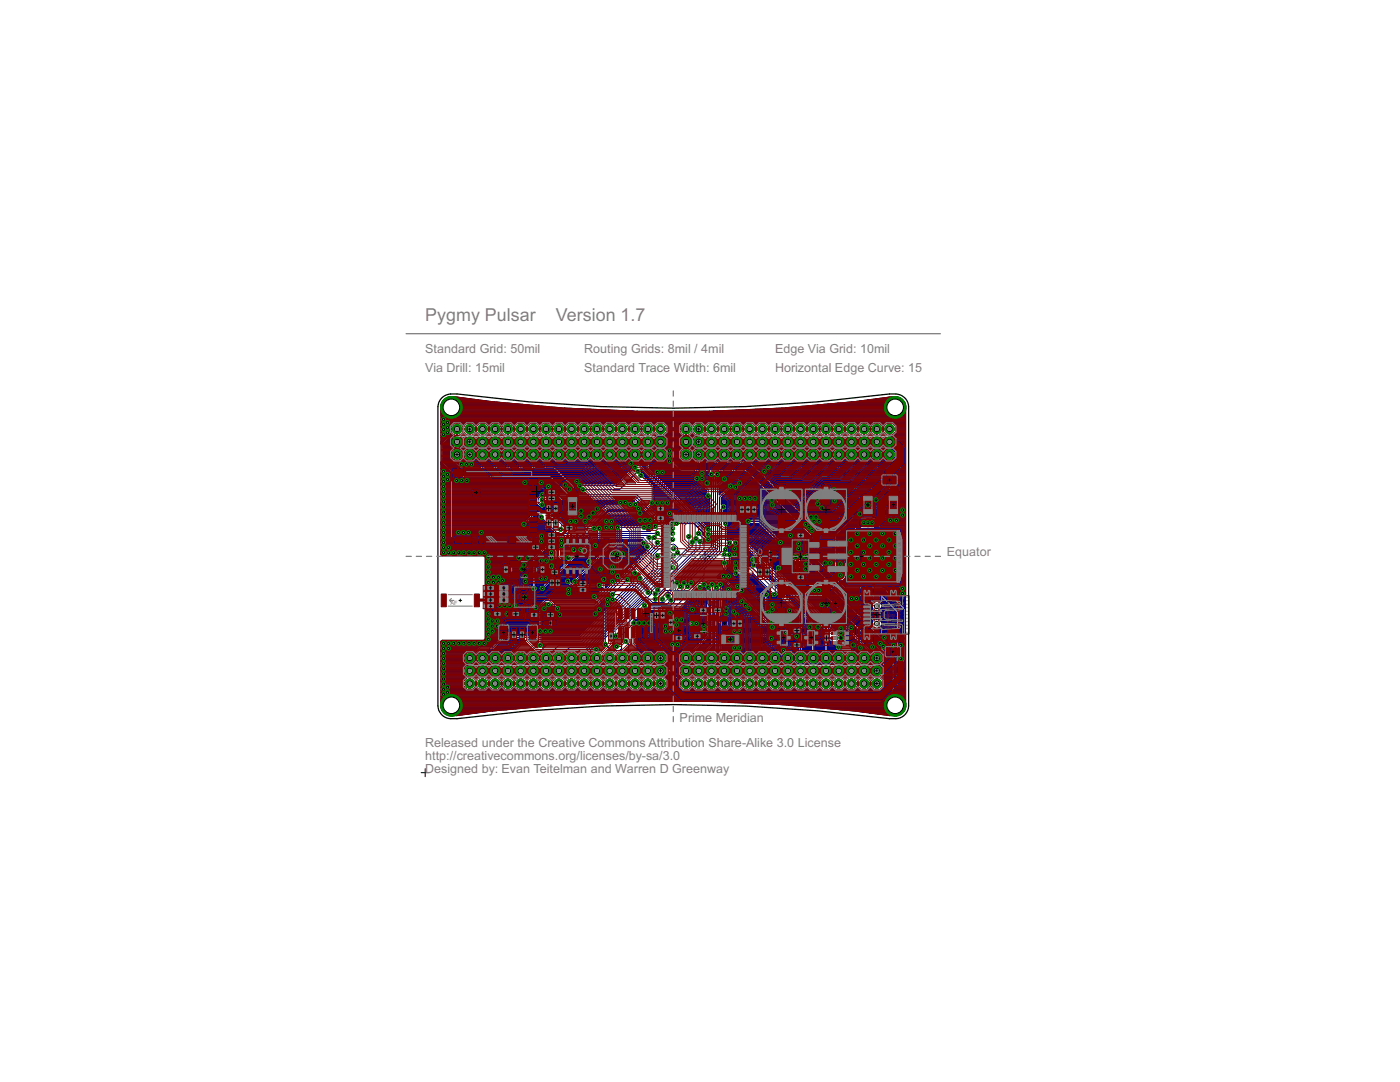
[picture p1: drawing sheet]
<svg xmlns="http://www.w3.org/2000/svg" width="279mm" height="216mm" viewBox="0 0 279 216" stroke-linecap="round" stroke-linejoin="round" font-family="sans-serif">
<defs><g id="words">
<g font-size="4" fill="#808080">
<text x="84.9" y="64">Pygmy Pulsar</text>
<text x="110.9" y="64">Version 1.7</text>
</g>
<g font-size="2.8" fill="#808080">
<text x="84.9" y="70.4">Standard Grid: 50mil</text>
<text x="116.6" y="70.4">Routing Grids: 8mil / 4mil</text>
<text x="154.7" y="70.4">Edge Via Grid: 10mil</text>
<text x="84.9" y="74.2">Via Drill: 15mil</text>
<text x="116.6" y="74.2">Standard Trace Width: 6mil</text>
<text x="154.7" y="74.2">Horizontal Edge Curve: 15</text>
<text x="189" y="111">Equator</text>
<text x="84.9" y="149.1">Released under the Creative Commons Attribution Share-Alike 3.0 License</text>
<text x="135.6" y="144">Prime Meridian</text>
<text x="84.9" y="151.6">http://creativecommons.org/licenses/by-sa/3.0</text>
<text x="84.9" y="154.2">Designed by: Evan Teitelman and Warren D Greenway</text>
</g>
<g font-size="2" fill="#808080">
<text x="150.3" y="112.6">L1</text>
<text x="150.3" y="110.7">L0</text>
</g>
<text font-size="1.3" fill="#808080" x="89.9" y="120.7">AF</text>
</g></defs>
<path d="M134 88.2h.8zM134.4 87.8v.8zM151.2 109.7h1.9zM152.1 108.8v1.9z" fill="#000" stroke="#000" stroke-width=".2"/>
<path d="M87.9 110.5l.1 .3 .3 .1M96.4 110.9l.3 .1 .1 .3M88.3 127.8l-.3 .1-.1 .3M96.8 127.4l-.1 .3-.3 .1" fill="none" stroke="#000080" stroke-width=".2"/>
<g fill="#000080" stroke="#000080" stroke-width=".2">
<path d="M96.8 111.3v16.1z"/>
<path d="M88.3 110.9h8.1z"/>
<path d="M88.3 127.8h8.1z"/>
<path d="M126.7 125.1v6.2z"/>
<path d="M126.7 125.1l.8-.8z"/>
<path d="M145.6 110.7v1.8z"/>
<path d="M143 115.2l2.6-2.7z"/>
<path d="M140.7 115.2h2.3z"/>
<path d="M134.7 121.2l6-6z"/>
<path d="M128.6 120.9l.3 .3z"/>
<path d="M128.9 121.2h5.8z"/>
<path d="M124.1 126.7l2.4-2.4z"/>
<path d="M129.8 106l1-1z"/>
<path d="M120.2 106h9.6z"/>
<path d="M119.6 105.4l.6 .6z"/>
<path d="M120.5 115.6v1.9z"/>
<path d="M119 119l1.5-1.5z"/>
<path d="M118.6 119h.4z"/>
<path d="M120.8 128.6l1.2 1.2z"/>
<path d="M124.1 129.8v.2z"/>
<path d="M124.1 130v.2z"/>
<path d="M124.1 130.2v1z"/>
<path d="M124.1 129.6v.2z"/>
<path d="M124.1 129.4v.2z"/>
<path d="M124.1 126.7v2.7z"/>
<path d="M124.1 131.2l.1 .1z"/>
<path d="M122 129.8h1.7z"/>
<path d="M123.7 129.8h.2z"/>
<path d="M123.9 129.8h.2z"/>
<path d="M123.7 129.8l.2-.2z"/>
<path d="M124.1 129.4l-.2 .2z"/>
<path d="M123.7 129.8l.2 .2z"/>
<path d="M123.9 130l.2 .2z"/>
<path d="M123.9 129.6l.2 .2z"/>
<path d="M124.1 129.8l-.2 .2z"/>
<path d="M123.9 129.8l.2 .2z"/>
<path d="M123.9 129.8l.2-.2z"/>
<path d="M117.6 110.1v1.9z"/>
<path d="M117.6 110.1l1.2-1.2z"/>
<path d="M123.3 105.2h5.2z"/>
<path d="M123.3 110.5v4.5z"/>
<path d="M125.2 115.7l-3 2.9z"/>
<path d="M130.3 120.2h2.2z"/>
<path d="M129.5 119.5l.8 .7z"/>
<path d="M128 119.5h1.5z"/>
<path d="M117.9 129.7l10.1-10.2z"/>
<path d="M117.9 129.7v2.2z"/>
<path d="M117.9 131.9l.6 .6z"/>
<path d="M118.5 132.5h2z"/>
<path d="M121.7 131.3l-1.2 1.2z"/>
<path d="M132.5 120.2l.8-.8z"/>
<path d="M133.3 118.9v.5z"/>
<path d="M133 118.2h.6z"/>
<path d="M133.6 118.2l1 1z"/>
<path d="M129.1 120.1l.8 .8z"/>
<path d="M128.4 120.1h.7z"/>
<path d="M122 128l1 1z"/>
<path d="M125.5 131.9l.6 .6z"/>
<path d="M126.1 132.5h4.5z"/>
<path d="M131.8 131.3l-1.2 1.2z"/>
<path d="M133 118.2l-.8 .8z"/>
<path d="M132.2 119v.5z"/>
<path d="M134.6 119.2v.9z"/>
<path d="M133.8 120.9l.8-.8z"/>
<path d="M129.9 120.9h3.9z"/>
<path d="M128.4 120.1l-6.4 6.5z"/>
<path d="M122 126.6v1.4z"/>
<path d="M125.5 128.6v3.3z"/>
<path d="M124.9 128l.6 .6z"/>
<path d="M171.2 132.5l1.3-1.2z"/>
<path d="M169.5 132.5h1.7z"/>
<path d="M168.7 131.7l.8 .8z"/>
<path d="M165.5 125.5v1.8z"/>
<path d="M148.3 108.4l17.2 17.1z"/>
<path d="M146.8 108.4h1.5z"/>
<path d="M168.7 130.4v1.3z"/>
<path d="M167.3 129.1l1.4 1.3z"/>
<path d="M165.5 127.3l1.8 1.8z"/>
<path d="M146.3 107.7l-.7 .7z"/>
<path d="M169.9 129.3v2z"/>
<path d="M146.3 107.7h1.9z"/>
<path d="M167.8 127.3l2.1 2z"/>
<path d="M148.2 107.7l19.6 19.6z"/>
<path d="M108.2 117.4l2.9-2.8z"/>
<path d="M111.4 114.3l-.3 .3z"/>
<path d="M111.4 114.3l.3-.3z"/>
<path d="M129.1 108.1v1z"/>
<path d="M128.3 107.3l.8 .8z"/>
<path d="M118.4 107.3h9.9z"/>
<path d="M115.9 109.7l2.5-2.4z"/>
<path d="M111.1 114l.3 .3z"/>
<path d="M110 112.9l1.1 1.1z"/>
<path d="M111.1 114h.2z"/>
<path d="M111.3 114h.2z"/>
<path d="M111.5 114h.2z"/>
<path d="M111.1 114v.2z"/>
<path d="M111.1 114.2v.2z"/>
<path d="M111.1 114.4v.2z"/>
<path d="M111.1 114.4l.4-.4z"/>
<path d="M111.1 114.2l.2-.2z"/>
<path d="M115.9 109.7l-4.2 4.3z"/>
<path d="M144 101.6l.4-.4z"/>
<path d="M144 101.6v8.5z"/>
<path d="M140.5 113.6l3.5-3.5z"/>
<path d="M140.5 113.6v1.2z"/>
<path d="M140.5 114.8l-3 3z"/>
<path d="M132.7 117.8h4.8z"/>
<path d="M131 119.5l1.7-1.7z"/>
<path d="M130.8 119.5h.2z"/>
<path d="M114.1 116.8h5.5z"/>
<path d="M113.3 116l.8 .8z"/>
<path d="M144.8 115.8l9.3 9.3z"/>
<path d="M141.3 115.8h3.5z"/>
<path d="M141.3 115.8l-.8 .8z"/>
<path d="M122.2 116v.4z"/>
<path d="M118.8 119.8l3.4-3.4z"/>
<path d="M108.8 119.8h10z"/>
<path d="M107.8 120.9l1-1.1z"/>
<path d="M107.8 120.9v5z"/>
<path d="M107.2 128.8h.6z"/>
<path d="M105.2 130.8l2-2z"/>
<path d="M105.2 130.8v1z"/>
<path d="M105.2 131.8l-.7 .7z"/>
<path d="M100 132.5h4.5z"/>
<path d="M98.8 131.3l1.2 1.2z"/>
<path d="M134.1 113.2h.1z"/>
<path d="M134.1 113.2l-4.8 4.8z"/>
<path d="M129.3 118v.2z"/>
<path d="M139.7 117.2l-4.3 4.3z"/>
<path d="M128.9 121.5h6.5z"/>
<path d="M126.3 123.3h.8z"/>
<path d="M127.1 123.3l1.8-1.8z"/>
<path d="M122.6 119.6l3.5-3.4z"/>
<path d="M122.2 119.6h.4z"/>
<path d="M126.1 115v1.2z"/>
<path d="M126.1 115l.6-.6z"/>
<path d="M122.9 126.7l3.4-3.4z"/>
<path d="M122.9 126.7v.2z"/>
<path d="M109 131.3l2.5-2.5z"/>
<path d="M111.5 128.8h5z"/>
<path d="M116.5 128.8l17.9-17.9z"/>
<path d="M109.4 128.4l-3 2.9z"/>
<path d="M109.4 128.4h6.9z"/>
<path d="M116.3 128.4l14.9-14.8z"/>
<path d="M131.2 110.9v2.7z"/>
<path d="M100.5 127.2h15.2z"/>
<path d="M126.5 116.4l-10.8 10.8z"/>
<path d="M144.6 110.7v1.6z"/>
<path d="M126.5 115.6v.8z"/>
<path d="M129.9 112.1l-3.4 3.5z"/>
<path d="M129.9 110.5v1.6z"/>
<path d="M98.3 129.3l2.2-2.1z"/>
<path d="M95.8 129.3h2.5z"/>
<path d="M95.8 129.3l-2.1 2z"/>
<path d="M134.6 108.7l.6 .6z"/>
<path d="M135.2 109.3v1z"/>
<path d="M129.9 110.5l1.9-1.8z"/>
<path d="M131.8 108.7h2.8z"/>
<path d="M168.4 124.7l6.6 6.6z"/>
<path d="M165.9 124.7h2.5z"/>
<path d="M155.3 114.2l10.6 10.5z"/>
<path d="M155.3 113.3v.9z"/>
<path d="M150.3 114.4l4.2 4.2z"/>
<path d="M146.8 114.4h3.5z"/>
<path d="M116.6 130.5l11.2-11.3z"/>
<path d="M116.6 130.5v.8z"/>
<path d="M127.8 119.2h1.4z"/>
<path d="M129.2 119.2l.8-.8z"/>
<path d="M130 117.9v.5z"/>
<path d="M130 117.9l1.2-1.1z"/>
<path d="M131.2 116.8h.4z"/>
<path d="M131.6 116.8l7.3-7.3z"/>
<path d="M138.9 107.5v2z"/>
<path d="M115.8 129.6l-1.7 1.7z"/>
<path d="M115.8 129.6h1.1z"/>
<path d="M138.2 108.2v.8z"/>
<path d="M134.8 112.3l3.4-3.3z"/>
<path d="M134.2 112.3h.6z"/>
<path d="M116.9 129.6l17.3-17.3z"/>
<path d="M111.5 131.3l2.1-2.1z"/>
<path d="M113.6 129.2h3.2z"/>
<path d="M137.5 107.1v2z"/>
<path d="M134.6 111.9l2.9-2.8z"/>
<path d="M134 111.9h.6z"/>
<path d="M134 111.9l-17.2 17.3z"/>
<path d="M133.9 119.7l-.8 .9z"/>
<path d="M130 120.6h3.1z"/>
<path d="M119 129.1v.5z"/>
<path d="M119 129.1l9.2-9.3z"/>
<path d="M128.2 119.8h1.1z"/>
<path d="M129.3 119.8l.7 .8z"/>
<path d="M103.9 131.3l3.4-3.3z"/>
<path d="M144.8 104.4v5.3z"/>
<path d="M134 109.5h.4z"/>
<path d="M130.4 110.7v3z"/>
<path d="M107.3 128h8.8z"/>
<path d="M116.1 128l14.3-14.3z"/>
<path d="M130.4 110.7l1.2-1.2z"/>
<path d="M131.6 109.5h2.8z"/>
<path d="M105.1 127.6h10.8z"/>
<path d="M101.4 131.3l3.7-3.7z"/>
<path d="M139.4 106.4l1.1 1.2z"/>
<path d="M130.8 118.5h.7z"/>
<path d="M115.9 127.6l11.8-11.8z"/>
<path d="M127.7 115.4v.4z"/>
<path d="M131.5 118.5l9-9z"/>
<path d="M140.5 107.6v1.9z"/>
<path d="M137.9 115.5v.8z"/>
<path d="M137.9 115.5l5.7-5.7z"/>
<path d="M143.6 99.2l2.2-2.2z"/>
<path d="M143.6 99.2v10.6z"/>
<path d="M143.2 109.6l-6 6z"/>
<path d="M137.2 115.6v1.4z"/>
<path d="M143.2 96.9v12.7z"/>
<path d="M144.6 95.6l-1.4 1.3z"/>
<path d="M136.5 115.7v.6z"/>
<path d="M136.5 115.7l6.3-6.3z"/>
<path d="M142.8 95l.4-.3z"/>
<path d="M142.8 95v14.4z"/>
<path d="M135.8 115.8l6.6-6.6z"/>
<path d="M135.8 115.8v1.2z"/>
<path d="M141.9 94.7l.5 .4z"/>
<path d="M142.4 95.1v14.1z"/>
<path d="M135.1 115.9v.4z"/>
<path d="M142 109l-6.9 6.9z"/>
<path d="M142 97.3v11.7z"/>
<path d="M141.1 96.4l.9 .9z"/>
<path d="M123.7 97.7l3.6-3.7z"/>
<path d="M116.3 97.7h7.4z"/>
<path d="M126.7 93.2l-3.7 3.7z"/>
<path d="M115.7 96.9h7.3z"/>
<path d="M129.1 106.8l.4 .5z"/>
<path d="M111.3 106.8h17.8z"/>
<path d="M106.6 111.5l4.7-4.7z"/>
<path d="M106.6 111.5v5.9z"/>
<path d="M108.2 99.7l.2-.2z"/>
<path d="M108.4 99.5h18.3z"/>
<path d="M126.7 99.5l6.1 6.1z"/>
<path d="M132.8 105.6v.6z"/>
<path d="M132.8 106.2l1.4 1.5z"/>
<path d="M111.3 121.5h7.1z"/>
<path d="M118.4 121.5l12.8-12.8z"/>
<path d="M131.2 108.3v.4z"/>
<path d="M108 103.2l3.3 3.2z"/>
<path d="M111.3 106.4h19.9z"/>
<path d="M107.8 100.8h.4z"/>
<path d="M107.4 100.4l.4 .4z"/>
<path d="M107.4 99.5v.9z"/>
<path d="M108.2 98.7l-.8 .8z"/>
<path d="M108.6 99.1h18.3z"/>
<path d="M108.2 98.7l.4 .4z"/>
<path d="M126.9 99.1l7.3 7.3z"/>
<path d="M109.4 97.1l1.7 1.6z"/>
<path d="M111.1 98.7h16z"/>
<path d="M127.1 98.7l6.7 6.7z"/>
<path d="M133.8 105.4h.4z"/>
<path d="M112.7 105.2h4.1z"/>
<path d="M109.8 102.4l2.9 2.8z"/>
<path d="M106.8 102.4h3z"/>
<path d="M104.6 104.6l2.2-2.2z"/>
<path d="M125.5 101l.3-.4z"/>
<path d="M121 101h4.5z"/>
<path d="M116.8 105.2l4.2-4.2z"/>
<path d="M111.9 105.6h5z"/>
<path d="M116.9 105.6l4.3-4.2z"/>
<path d="M126.1 101.4l.7-.8z"/>
<path d="M121.2 101.4h4.9z"/>
<path d="M141.3 117.2v9.7z"/>
<path d="M136.9 131.3l4.4-4.4z"/>
<path d="M142.1 116.6v12z"/>
<path d="M139.4 131.3l2.7-2.7z"/>
<path d="M131.3 117.7l8.4-8.4z"/>
<path d="M139.7 108.1v1.2z"/>
<path d="M110 111.3h3.4z"/>
<path d="M164.8 125.5v5.8z"/>
<path d="M150.2 111.7h.8z"/>
<path d="M151 111.7l13.8 13.8z"/>
<path d="M162.3 124.6v6.7z"/>
<path d="M150.4 112.7l11.9 11.9z"/>
<path d="M159.8 122.9v8.4z"/>
<path d="M150.2 113.3l9.6 9.6z"/>
<path d="M146.8 113.3h3.4z"/>
<path d="M152.9 118.6v3.3z"/>
<path d="M152.9 121.9l.4 .4z"/>
<path d="M143.8 116.6v14z"/>
<path d="M143.8 130.6l.7 .7z"/>
<path d="M143 117.2v13.2z"/>
<path d="M142 131.3l1-.9z"/>
<path d="M130.2 107.7l.4-.4z"/>
<path d="M130.2 107.7v1.4z"/>
<path d="M118.6 120.6l11.6-11.5z"/>
<path d="M109.4 120.6h9.2z"/>
<path d="M110.7 109.7h3.8z"/>
<path d="M110 110.3l.7-.6z"/>
<path d="M114.7 116l7.6-7.6z"/>
<path d="M122.3 108.4h6.1z"/>
<path d="M130.2 97.1v3.3z"/>
<path d="M127.9 94.9l2.3 2.2z"/>
<path d="M121.6 102.4h6.1z"/>
<path d="M118.6 105.4l3-3z"/>
<path d="M141.3 97.7v1.2z"/>
<path d="M139.1 95.5l2.2 2.2z"/>
<path d="M126.7 90.7v1.4z"/>
<path d="M126.7 92.1l14.6 14.5z"/>
<path d="M129.3 90.7v2.9z"/>
<path d="M129.3 93.6l12 12z"/>
<path d="M176.3 129l1 1z"/>
</g>
<g fill="#000080" stroke="#000080" stroke-width=".2">
<path d="M130.7 89.3l3.5-.1v.1l-3.5 .1z"/>
<path d="M137.9 86.9h.1v5.2h-.1z"/>
<path d="M130.7 86.9h7.3v.1h-7.3z"/>
<path d="M133.6 87.5h.6v1.3h-.6z"/>
<path d="M134.5 87.5h.6v1.3h-.6z"/>
</g>
<g fill="#000080" stroke="#000080" stroke-width=".25">
<path d="M134.7 87.2h3.1z"/>
<path d="M137.8 87.2v1.8z"/>
<path d="M134.7 89h3.1z"/>
<path d="M134.7 87.2v1.8z"/>
<path d="M134.7 88.9h3.1z"/>
<path d="M134.7 88.7h3.1z"/>
<path d="M134.7 88.5h3.1z"/>
<path d="M134.7 88.3h3.1z"/>
<path d="M134.7 88.1h3.1z"/>
<path d="M134.7 87.8h3.1z"/>
<path d="M134.7 87.6h3.1z"/>
<path d="M134.7 87.4h3.1z"/>
<path d="M130.9 87.2h3z"/>
<path d="M133.9 87.2v1.8z"/>
<path d="M130.9 89h3z"/>
<path d="M130.9 87.2v1.8z"/>
<path d="M130.9 88.9h3z"/>
<path d="M130.9 88.7h3z"/>
<path d="M130.9 88.5h3z"/>
<path d="M130.9 88.3h3z"/>
<path d="M130.9 88.1h3z"/>
<path d="M130.9 87.8h3z"/>
<path d="M130.9 87.6h3z"/>
<path d="M130.9 87.4h3z"/>
<path d="M136.6 137.7l.1 .1z"/>
<path d="M136.6 137.7h.2z"/>
<path d="M136.8 136.5v1.2z"/>
<path d="M136.8 136.5h.2z"/>
<path d="M137 136.5v1.2z"/>
<path d="M137 137.7h.2z"/>
<path d="M137.2 137.7l.2-.1z"/>
<path d="M137.4 137.6l.2-.1z"/>
<path d="M137.6 137.5l.2-.1z"/>
<path d="M137.8 137.4l.1-.1z"/>
<path d="M138 137.1l-.1 .2z"/>
<path d="M138.1 136.9l-.1 .2z"/>
<path d="M138.2 136.8l-.1 .1z"/>
<path d="M138.2 136.8v.1z"/>
<path d="M138.2 136.9l.1 .2z"/>
<path d="M138.3 137.1l.1 .2z"/>
<path d="M138.4 137.3l.2 .1z"/>
<path d="M138.6 137.4l.1 .1z"/>
<path d="M138.7 137.5l.2 .1z"/>
<path d="M138.9 137.6l.2 .1z"/>
<path d="M139.1 137.7h.2z"/>
<path d="M139.3 136.5v1.2z"/>
<path d="M139.3 136.5h.3z"/>
<path d="M139.6 136.5v1.2z"/>
<path d="M139.6 137.7h.2z"/>
<path d="M139.8 137.7l.2-.1z"/>
<path d="M140 137.6l.1-.1z"/>
<path d="M140.1 137.5l.2-.1z"/>
<path d="M140.3 137.4l.2-.1z"/>
<path d="M140.6 137.1l-.1 .2z"/>
<path d="M140.7 136.9l-.1 .2z"/>
<path d="M140.7 136.8v.1z"/>
<path d="M140.7 136.8l.1 .1z"/>
<path d="M140.8 136.9l.1 .2z"/>
<path d="M140.9 137.1l.1 .2z"/>
<path d="M141 137.3l.1 .1z"/>
<path d="M141.1 137.4l.2 .1z"/>
<path d="M141.3 137.5l.2 .1z"/>
<path d="M141.5 137.6l.2 .1z"/>
<path d="M141.7 137.7h.2z"/>
<path d="M141.9 136.5v1.2z"/>
<path d="M141.9 136.5h.2z"/>
<path d="M142.1 136.5v1.2z"/>
<path d="M142.1 137.7h.2z"/>
<path d="M142.3 137.7l.2-.1z"/>
<path d="M142.5 137.6l.2-.1z"/>
<path d="M142.7 137.5l.2-.1z"/>
<path d="M142.9 137.4l.1-.1z"/>
<path d="M143.1 137.1l-.1 .2z"/>
<path d="M143.2 136.9l-.1 .2z"/>
<path d="M143.3 136.8l-.1 .1z"/>
<path d="M143.3 136.8v.1z"/>
<path d="M143.3 136.9l.1 .2z"/>
<path d="M143.4 137.1l.1 .2z"/>
<path d="M143.5 137.3l.2 .1z"/>
<path d="M143.7 137.4l.1 .1z"/>
<path d="M143.8 137.5l.2 .1z"/>
<path d="M144 137.6l.2 .1z"/>
<path d="M144.2 137.7h.2z"/>
<path d="M144.4 136.5v1.2z"/>
<path d="M144.4 136.5h.3z"/>
<path d="M144.7 136.5v1.2z"/>
<path d="M144.7 137.7h.1z"/>
<path d="M144.8 137.7l.2-.1z"/>
<path d="M145 137.6l.2-.1z"/>
<path d="M145.2 137.5l.2-.1z"/>
<path d="M145.4 137.4l.1-.1z"/>
<path d="M145.6 137.1l-.1 .2z"/>
<path d="M145.8 136.9l-.2 .2z"/>
<path d="M145.8 136.8v.1z"/>
<path d="M145.8 136.9l.1 .2z"/>
<path d="M145.9 137.1l.1 .2z"/>
<path d="M146 137.3l.2 .1z"/>
<path d="M146.2 137.4l.2 .1z"/>
<path d="M146.4 137.5l.2 .1z"/>
<path d="M146.6 137.6l.1 .1z"/>
<path d="M146.7 137.7h.2z"/>
<path d="M146.9 136.5v1.2z"/>
<path d="M146.9 136.5h.3z"/>
<path d="M147.2 136.5v1.2z"/>
<path d="M147.2 137.7h.2z"/>
<path d="M147.4 137.7l.2-.1z"/>
<path d="M147.6 137.6l.2-.1z"/>
<path d="M147.8 137.5l.1-.1z"/>
<path d="M147.9 137.4l.2-.1z"/>
<path d="M148.2 137.1l-.1 .2z"/>
<path d="M148.3 136.9l-.1 .2z"/>
<path d="M148.3 136.8v.1z"/>
<path d="M148.3 136.8l.1 .1z"/>
<path d="M148.4 136.9l.1 .2z"/>
<path d="M148.5 137.1l.1 .2z"/>
<path d="M148.6 137.3l.1 .1z"/>
<path d="M148.7 137.4l.2 .1z"/>
<path d="M148.9 137.5l.2 .1z"/>
<path d="M149.1 137.6l.2 .1z"/>
<path d="M149.3 137.7h.2z"/>
<path d="M149.5 136.5v1.2z"/>
<path d="M149.5 136.5h.2z"/>
<path d="M149.7 136.5v1.2z"/>
<path d="M149.7 137.7h.2z"/>
<path d="M149.9 137.7l.2-.1z"/>
<path d="M150.1 137.6l.2-.1z"/>
<path d="M150.3 137.5l.2-.1z"/>
<path d="M150.6 137.3l-.1 .1z"/>
<path d="M150.7 137.1l-.1 .2z"/>
<path d="M150.8 136.9l-.1 .2z"/>
<path d="M150.9 136.8l-.1 .1z"/>
<path d="M150.9 136.8v.1z"/>
<path d="M150.9 136.9l.1 .2z"/>
<path d="M151 137.1l.1 .2z"/>
<path d="M151.1 137.3l.2 .1z"/>
<path d="M151.3 137.4l.1 .1z"/>
<path d="M151.4 137.5l.2 .1z"/>
<path d="M151.6 137.6l.2 .1z"/>
<path d="M151.8 137.7h.2z"/>
<path d="M152 136.5v1.2z"/>
<path d="M152 136.5h.3z"/>
<path d="M152.3 136.5v1.2z"/>
<path d="M152.3 137.7h.1z"/>
<path d="M152.4 137.7l.3-.1z"/>
<path d="M152.7 137.6l.1-.1z"/>
<path d="M152.8 137.5l.2-.1z"/>
<path d="M153 137.4l.1-.1z"/>
<path d="M153.3 137.1l-.2 .2z"/>
<path d="M153.4 136.9l-.1 .2z"/>
<path d="M153.4 136.8v.1z"/>
<path d="M153.4 136.8l.1 .1z"/>
<path d="M153.5 136.9v.2z"/>
<path d="M153.5 137.1l.2 .2z"/>
<path d="M153.7 137.3l.1 .1z"/>
<path d="M153.8 137.4l.2 .1z"/>
<path d="M154 137.5l.2 .1z"/>
<path d="M154.2 137.6l.2 .1z"/>
<path d="M154.4 137.7h.2z"/>
<path d="M154.6 136.5v1.2z"/>
<path d="M154.6 136.5h.2z"/>
<path d="M154.8 136.5v1.2z"/>
<path d="M154.8 137.7h.2z"/>
<path d="M155 137.7l.2-.1z"/>
<path d="M155.2 137.6l.2-.1z"/>
<path d="M155.4 137.5l.1-.1z"/>
<path d="M155.5 137.4l.2-.1z"/>
<path d="M155.8 137.1l-.1 .2z"/>
<path d="M155.9 136.9l-.1 .2z"/>
<path d="M156 136.8l-.1 .1z"/>
<path d="M156 136.8v.1z"/>
<path d="M156 136.9l.1 .2z"/>
<path d="M156.1 137.1l.1 .2z"/>
<path d="M156.2 137.3l.2 .1z"/>
<path d="M156.4 137.4l.1 .1z"/>
<path d="M156.5 137.5l.2 .1z"/>
<path d="M156.7 137.6l.2 .1z"/>
<path d="M156.9 137.7h.2z"/>
<path d="M157.1 136.5v1.2z"/>
<path d="M157.1 136.5h.3z"/>
<path d="M157.4 136.5v1.2z"/>
<path d="M157.4 137.7h.1z"/>
<path d="M157.5 137.7l.2-.1z"/>
<path d="M157.7 137.6l.2-.1z"/>
<path d="M157.9 137.5l.2-.1z"/>
<path d="M158.1 137.4l.1-.1z"/>
<path d="M158.3 137.1l-.1 .2z"/>
<path d="M158.5 136.9l-.2 .2z"/>
<path d="M158.5 136.8v.1z"/>
<path d="M158.5 136.9l.1 .2z"/>
<path d="M158.6 137.1l.1 .2z"/>
<path d="M158.7 137.3l.2 .1z"/>
<path d="M158.9 137.4l.2 .1z"/>
<path d="M159.1 137.5l.2 .1z"/>
<path d="M159.3 137.6l.1 .1z"/>
<path d="M159.4 137.7h.2z"/>
<path d="M159.6 136.5v1.2z"/>
<path d="M159.6 136.5h.3z"/>
<path d="M159.9 136.5v1.2z"/>
<path d="M159.9 137.7h.2z"/>
<path d="M160.1 137.7l.2-.1z"/>
<path d="M160.3 137.6l.1-.1z"/>
<path d="M160.4 137.5l.2-.1z"/>
<path d="M160.6 137.4l.2-.1z"/>
<path d="M160.9 137.1l-.1 .2z"/>
<path d="M161 136.9l-.1 .2z"/>
<path d="M161 136.8v.1z"/>
<path d="M161 136.8l.1 .1z"/>
<path d="M161.1 136.9l.1 .2z"/>
<path d="M161.2 137.1l.1 .2z"/>
<path d="M161.3 137.3l.1 .1z"/>
<path d="M161.4 137.4l.2 .1z"/>
<path d="M161.6 137.5l.2 .1z"/>
<path d="M161.8 137.6l.2 .1z"/>
<path d="M162 137.7h.2z"/>
<path d="M162.2 136.5v1.2z"/>
<path d="M162.2 136.5h.2z"/>
<path d="M162.4 136.5v1.2z"/>
<path d="M162.4 137.7h.2z"/>
<path d="M162.6 137.7l.2-.1z"/>
<path d="M162.8 137.6l.2-.1z"/>
<path d="M163 137.5l.2-.1z"/>
<path d="M163.2 137.4l.1-.1z"/>
<path d="M163.4 137.1l-.1 .2z"/>
<path d="M163.5 136.9l-.1 .2z"/>
<path d="M163.6 136.8l-.1 .1z"/>
<path d="M163.6 136.8v.1z"/>
<path d="M163.6 136.9l.1 .2z"/>
<path d="M163.7 137.1l.1 .2z"/>
<path d="M163.8 137.3l.2 .1z"/>
<path d="M164 137.4l.1 .1z"/>
<path d="M164.1 137.5l.2 .1z"/>
<path d="M164.3 137.6l.2 .1z"/>
<path d="M164.5 137.7h.2z"/>
<path d="M164.7 136.5v1.2z"/>
<path d="M164.7 136.5h.3z"/>
<path d="M165 136.5v1.2z"/>
<path d="M165 137.7h.1z"/>
<path d="M165.1 137.7l.3-.1z"/>
<path d="M165.4 137.6l.1-.1z"/>
<path d="M165.5 137.5l.2-.1z"/>
<path d="M165.7 137.4l.1-.1z"/>
<path d="M166 137.1l-.2 .2z"/>
<path d="M166.1 136.9l-.1 .2z"/>
<path d="M166.1 136.8v.1z"/>
<path d="M166.1 136.8l.1 .1z"/>
<path d="M166.2 136.9v.2z"/>
<path d="M166.2 137.1l.2 .2z"/>
<path d="M166.4 137.3l.1 .1z"/>
<path d="M166.5 137.4l.2 .1z"/>
<path d="M166.7 137.5l.2 .1z"/>
<path d="M166.9 137.6l.2 .1z"/>
<path d="M167.1 137.7h.2z"/>
<path d="M167.3 136.5v1.2z"/>
<path d="M167.3 136.5h.2z"/>
<path d="M167.5 136.5v1.2z"/>
<path d="M167.5 137.7h.2z"/>
<path d="M167.7 137.7l.2-.1z"/>
<path d="M167.9 137.6l.2-.1z"/>
<path d="M168.1 137.5l.1-.1z"/>
<path d="M168.2 137.4l.2-.1z"/>
<path d="M168.5 137.1l-.1 .2z"/>
<path d="M168.6 136.9l-.1 .2z"/>
<path d="M168.7 136.8l-.1 .1z"/>
<path d="M168.7 136.8v.1z"/>
<path d="M168.7 136.9l.1 .2z"/>
<path d="M168.8 137.1l.1 .2z"/>
<path d="M168.9 137.3l.2 .1z"/>
<path d="M169.1 137.4l.1 .1z"/>
<path d="M169.2 137.5l.2 .1z"/>
<path d="M169.4 137.6l.2 .1z"/>
<path d="M169.6 137.7h.2z"/>
<path d="M169.8 136.5v1.2z"/>
<path d="M169.8 136.5h.3z"/>
<path d="M170.1 136.5v1.2z"/>
<path d="M170.1 137.7h.1z"/>
<path d="M170.2 137.7l.2-.1z"/>
<path d="M170.4 137.6l.2-.1z"/>
<path d="M170.6 137.5l.2-.1z"/>
<path d="M170.8 137.4l.1-.1z"/>
<path d="M171 137.1l-.1 .2z"/>
<path d="M171.1 136.9l-.1 .2z"/>
<path d="M171.2 136.8l-.1 .1z"/>
<path d="M171.2 136.8v.1z"/>
<path d="M171.2 136.9l.1 .2z"/>
<path d="M171.3 137.1l.1 .2z"/>
<path d="M171.4 137.3l.2 .1z"/>
<path d="M171.6 137.4l.2 .1z"/>
<path d="M171.8 137.5l.2 .1z"/>
<path d="M172 137.6l.1 .1z"/>
<path d="M172.1 137.7h.2z"/>
<path d="M172.3 136.5v1.2z"/>
<path d="M172.3 136.5h.3z"/>
<path d="M172.6 136.5v1.2z"/>
<path d="M172.6 137.7h.2z"/>
<path d="M172.8 137.7l.2-.1z"/>
<path d="M173 137.6l.1-.1z"/>
<path d="M173.1 137.5l.2-.1z"/>
<path d="M173.3 137.4l.2-.1z"/>
<path d="M173.6 137.1l-.1 .2z"/>
<path d="M173.7 136.9l-.1 .2z"/>
<path d="M173.7 136.8v.1z"/>
<path d="M173.7 136.8l.1 .1z"/>
<path d="M173.8 136.9l.1 .2z"/>
<path d="M173.9 137.1l.1 .2z"/>
<path d="M174 137.3l.1 .1z"/>
<path d="M174.1 137.4l.2 .1z"/>
<path d="M174.3 137.5l.2 .1z"/>
<path d="M174.5 137.6l.2 .1z"/>
<path d="M174.7 137.7h.2z"/>
<path d="M174.9 136.5v1.2z"/>
<path d="M174.9 136.5h.2z"/>
<path d="M175.1 136.5v1.2z"/>
<path d="M175.1 137.7h.2z"/>
<path d="M175.4 137.7l-.1 .1z"/>
<path d="M136.7 137.8h38.6z"/>
<path d="M92.4 85.5h1.2z"/>
<path d="M93.6 85.5v.2z"/>
<path d="M92.4 85.7h1.2z"/>
<path d="M91.3 85.7h1.1z"/>
<path d="M91.3 85.5v.2z"/>
<path d="M91.3 85.5h1.1z"/>
<path d="M140.8 136.3h1.1z"/>
<path d="M141.9 136.3v.2z"/>
<path d="M140.8 136.5h1.1z"/>
<path d="M139.6 136.5h1.2z"/>
<path d="M139.6 136.3v.2z"/>
<path d="M139.6 136.3h1.2z"/>
<path d="M145.8 136.3h1.1z"/>
<path d="M146.9 136.3v.2z"/>
<path d="M145.8 136.5h1.1z"/>
<path d="M144.7 136.5h1.1z"/>
<path d="M144.7 136.3v.2z"/>
<path d="M144.7 136.3h1.1z"/>
<path d="M150.8 136.3h1.2z"/>
<path d="M152 136.3v.2z"/>
<path d="M150.8 136.5h1.2z"/>
<path d="M149.7 136.5h1.1z"/>
<path d="M149.7 136.3v.2z"/>
<path d="M149.7 136.3h1.1z"/>
<path d="M156 136.3h1.1z"/>
<path d="M157.1 136.3v.2z"/>
<path d="M156 136.5h1.1z"/>
<path d="M154.8 136.5h1.2z"/>
<path d="M154.8 136.3v.2z"/>
<path d="M154.8 136.3h1.2z"/>
<path d="M161.1 136.3h1.1z"/>
<path d="M162.2 136.3v.2z"/>
<path d="M161.1 136.5h1.1z"/>
<path d="M159.9 136.5h1.2z"/>
<path d="M159.9 136.3v.2z"/>
<path d="M159.9 136.3h1.2z"/>
<path d="M166.2 136.3h1.1z"/>
<path d="M167.3 136.3v.2z"/>
<path d="M166.2 136.5h1.1z"/>
<path d="M165 136.5h1.2z"/>
<path d="M165 136.3v.2z"/>
<path d="M165 136.3h1.2z"/>
<path d="M171.2 136.3h1.1z"/>
<path d="M172.3 136.3v.2z"/>
<path d="M171.2 136.5h1.1z"/>
<path d="M170.1 136.5h1.1z"/>
<path d="M170.1 136.3v.2z"/>
<path d="M170.1 136.3h1.1z"/>
<path d="M93.9 85.7h1.1z"/>
<path d="M93.9 85.5v.2z"/>
<path d="M93.9 85.5h1.1z"/>
<path d="M95 85.5h1.2z"/>
<path d="M96.2 85.5v.2z"/>
<path d="M95 85.7h1.2z"/>
<path d="M99 85.7h1.1z"/>
<path d="M99 85.5v.2z"/>
<path d="M99 85.5h1.1z"/>
<path d="M100.1 85.5h1.1z"/>
<path d="M101.2 85.5v.2z"/>
<path d="M100.1 85.7h1.1z"/>
<path d="M104 85.7h1.1z"/>
<path d="M104 85.5v.2z"/>
<path d="M104 85.5h1.1z"/>
<path d="M105.1 85.5h1.2z"/>
<path d="M106.3 85.5v.2z"/>
<path d="M105.1 85.7h1.2z"/>
<path d="M109.1 85.7h1.1z"/>
<path d="M109.1 85.5v.2z"/>
<path d="M109.1 85.5h1.1z"/>
<path d="M110.2 85.5h1.2z"/>
<path d="M111.4 85.5v.2z"/>
<path d="M110.2 85.7h1.2z"/>
<path d="M114.2 85.7h1.1z"/>
<path d="M114.2 85.5v.2z"/>
<path d="M114.2 85.5h1.1z"/>
<path d="M115.3 85.5h1.2z"/>
<path d="M116.5 85.5v.2z"/>
<path d="M115.3 85.7h1.2z"/>
<path d="M119.3 85.7h1.2z"/>
<path d="M119.3 85.5v.2z"/>
<path d="M119.3 85.5h1.1z"/>
<path d="M120.4 85.5h1.1z"/>
<path d="M121.5 85.5v.2z"/>
<path d="M120.5 85.7h1z"/>
<path d="M124.3 85.7h1.1z"/>
<path d="M124.3 85.5v.2z"/>
<path d="M124.3 85.5h1.1z"/>
<path d="M125.4 85.5h1.2z"/>
<path d="M126.6 85.5v.2z"/>
<path d="M125.4 85.7h1.2z"/>
<path d="M121.8 85.7h1.1z"/>
<path d="M121.8 85.5v.2z"/>
<path d="M121.8 85.5h1.2z"/>
<path d="M123 85.5h1.1z"/>
<path d="M124.1 85.5v.2z"/>
<path d="M122.9 85.7h1.2z"/>
<path d="M116.7 85.7h1.1z"/>
<path d="M116.7 85.5v.2z"/>
<path d="M116.7 85.5h1.1z"/>
<path d="M117.8 85.5h1.2z"/>
<path d="M119 85.5v.2z"/>
<path d="M117.8 85.7h1.2z"/>
<path d="M111.7 85.7h1z"/>
<path d="M111.7 85.5v.2z"/>
<path d="M111.7 85.5h1z"/>
<path d="M112.7 85.5h1.2z"/>
<path d="M113.9 85.5v.2z"/>
<path d="M112.7 85.7h1.2z"/>
<path d="M106.6 85.7h1.1z"/>
<path d="M106.6 85.5v.2z"/>
<path d="M106.6 85.5h1.1z"/>
<path d="M107.7 85.5h1.2z"/>
<path d="M108.9 85.5v.2z"/>
<path d="M107.7 85.7h1.2z"/>
<path d="M101.5 85.7h1.2z"/>
<path d="M101.5 85.5v.2z"/>
<path d="M101.5 85.5h1.1z"/>
<path d="M102.6 85.5h1.2z"/>
<path d="M103.8 85.5v.2z"/>
<path d="M102.7 85.7h1.1z"/>
<path d="M96.4 85.7h1.1z"/>
<path d="M96.4 85.5v.2z"/>
<path d="M96.4 85.5h1.1z"/>
<path d="M97.5 85.5h1.2z"/>
<path d="M98.7 85.5v.2z"/>
<path d="M97.5 85.7h1.2z"/>
<path d="M97.6 136.3h1.1z"/>
<path d="M98.7 136.3v.2z"/>
<path d="M97.6 136.5h1.1z"/>
<path d="M96.4 136.5h1.2z"/>
<path d="M96.4 136.3v.2z"/>
<path d="M96.4 136.3h1.2z"/>
<path d="M102.7 136.3h1.1z"/>
<path d="M103.8 136.3v.2z"/>
<path d="M102.7 136.5h1.1z"/>
<path d="M101.5 136.5h1.2z"/>
<path d="M101.5 136.3v.2z"/>
<path d="M101.5 136.3h1.2z"/>
<path d="M107.8 136.3h1.1z"/>
<path d="M108.9 136.3v.2z"/>
<path d="M107.8 136.5h1.1z"/>
<path d="M106.6 136.5h1.2z"/>
<path d="M106.6 136.3v.2z"/>
<path d="M106.6 136.3h1.2z"/>
<path d="M112.8 136.3h1.1z"/>
<path d="M113.9 136.3v.2z"/>
<path d="M112.8 136.5h1.1z"/>
<path d="M111.7 136.5h1.1z"/>
<path d="M111.7 136.3v.2z"/>
<path d="M111.7 136.3h1.1z"/>
<path d="M117.8 136.3h1.2z"/>
<path d="M119 136.3v.2z"/>
<path d="M117.8 136.5h1.2z"/>
<path d="M116.7 136.5h1.1z"/>
<path d="M116.7 136.3v.2z"/>
<path d="M116.7 136.3h1.1z"/>
<path d="M123 136.3h1.1z"/>
<path d="M124.1 136.3v.2z"/>
<path d="M123 136.5h1.1z"/>
<path d="M121.8 136.5h1.2z"/>
<path d="M121.8 136.3v.2z"/>
<path d="M121.8 136.3h1.2z"/>
<path d="M128.1 136.3h1.1z"/>
<path d="M129.2 136.3v.2z"/>
<path d="M128.1 136.5h1.1z"/>
<path d="M126.9 136.5h1.2z"/>
<path d="M126.9 136.3v.2z"/>
<path d="M126.9 136.3h1.2z"/>
<path d="M135.2 103.7l.2 .1z"/>
<path d="M134.9 103.7h.3z"/>
<path d="M134.6 103.8l.3-.1z"/>
<path d="M134.6 103.8l-.1 .2z"/>
<path d="M134.5 104l-.1 .3z"/>
<path d="M134.4 104.3v.2z"/>
<path d="M134.4 104.5l.1 .3z"/>
<path d="M134.3 104.8h.2z"/>
<path d="M134.1 104.8h.2z"/>
<path d="M133.8 104.9l.3-.1z"/>
<path d="M129.8 100.9l4 4z"/>
<path d="M129.8 100.9l.2 .1z"/>
<path d="M130 101h.3z"/>
<path d="M130.3 101l.2-.1z"/>
<path d="M130.5 100.9l.2-.2z"/>
<path d="M130.8 100.5l-.1 .2z"/>
<path d="M130.8 100.2v.3z"/>
<path d="M130.7 100l.1 .2z"/>
<path d="M130.5 99.8l.2 .2z"/>
<path d="M130.5 97.2v2.6z"/>
<path d="M130.5 96.9v.3z"/>
<path d="M128.6 95l1.9 1.9z"/>
<path d="M128.6 94.7v.3z"/>
<path d="M128.5 94.5l.1 .2z"/>
<path d="M128.3 94.3l.2 .2z"/>
<path d="M128.1 94.2l.2 .1z"/>
<path d="M128 93.9v.3z"/>
<path d="M127.9 93.7l.1 .2z"/>
<path d="M127.9 93.7l10.3 10.3z"/>
<path d="M135.6 104h2.6z"/>
<path d="M135.4 103.8l.2 .2z"/>
<path d="M130.6 136.3h1.1z"/>
<path d="M131.7 136.3v.2z"/>
<path d="M130.6 136.5h1.1z"/>
<path d="M129.4 136.5h1.2z"/>
<path d="M129.4 136.3v.2z"/>
<path d="M129.4 136.3h1.2z"/>
<path d="M125.5 136.3h1.1z"/>
<path d="M126.6 136.3v.2z"/>
<path d="M125.5 136.5h1.1z"/>
<path d="M124.3 136.5h1.2z"/>
<path d="M124.3 136.3v.2z"/>
<path d="M124.3 136.3h1.2z"/>
<path d="M120.5 136.3h1z"/>
<path d="M121.5 136.3v.2z"/>
<path d="M120.5 136.5h1z"/>
<path d="M119.3 136.5h1.2z"/>
<path d="M119.3 136.3v.2z"/>
<path d="M119.3 136.3h1.2z"/>
<path d="M115.4 136.3h1.1z"/>
<path d="M116.5 136.3v.2z"/>
<path d="M115.4 136.5h1.1z"/>
<path d="M114.2 136.5h1.2z"/>
<path d="M114.2 136.3v.2z"/>
<path d="M114.2 136.3h1.2z"/>
<path d="M110.3 136.3h1.1z"/>
<path d="M111.4 136.3v.2z"/>
<path d="M110.3 136.5h1.1z"/>
<path d="M109.1 136.5h1.2z"/>
<path d="M109.1 136.3v.2z"/>
<path d="M109.1 136.3h1.2z"/>
<path d="M105.2 136.3h1.1z"/>
<path d="M106.3 136.3v.2z"/>
<path d="M105.2 136.5h1.1z"/>
<path d="M104 136.5h1.2z"/>
<path d="M104 136.3v.2z"/>
<path d="M104 136.3h1.2z"/>
<path d="M100.1 136.3h1.1z"/>
<path d="M101.2 136.3v.2z"/>
<path d="M100.1 136.5h1.1z"/>
<path d="M99 136.5h1.1z"/>
<path d="M99 136.3v.2z"/>
<path d="M99 136.3h1.1z"/>
<path d="M95.1 136.3h1.1z"/>
<path d="M96.2 136.3v.2z"/>
<path d="M95.1 136.5h1.1z"/>
<path d="M93.9 136.5h1.2z"/>
<path d="M93.9 136.3v.2z"/>
<path d="M93.9 136.3h1.2z"/>
<path d="M142.1 85.7h1.1z"/>
<path d="M142.1 85.5v.2z"/>
<path d="M142.1 85.5h1.1z"/>
<path d="M143.2 85.5h1.2z"/>
<path d="M144.4 85.5v.2z"/>
<path d="M143.2 85.7h1.2z"/>
<path d="M147.2 85.7h1.2z"/>
<path d="M147.2 85.5v.2z"/>
<path d="M147.2 85.5h1.1z"/>
<path d="M148.3 85.5h1.2z"/>
<path d="M149.5 85.5v.2z"/>
<path d="M148.4 85.7h1.1z"/>
<path d="M152.3 85.7h1.1z"/>
<path d="M152.3 85.5v.2z"/>
<path d="M152.3 85.5h1.1z"/>
<path d="M153.4 85.5h1.2z"/>
<path d="M154.6 85.5v.2z"/>
<path d="M153.4 85.7h1.2z"/>
<path d="M157.4 85.7h1.1z"/>
<path d="M157.4 85.5v.2z"/>
<path d="M157.4 85.5h1.1z"/>
<path d="M158.5 85.5h1.1z"/>
<path d="M159.6 85.5v.2z"/>
<path d="M158.5 85.7h1.1z"/>
<path d="M162.4 85.7h1.1z"/>
<path d="M162.4 85.5v.2z"/>
<path d="M162.4 85.5h1.1z"/>
<path d="M163.5 85.5h1.2z"/>
<path d="M164.7 85.5v.2z"/>
<path d="M163.5 85.7h1.2z"/>
<path d="M167.5 85.7h1.1z"/>
<path d="M167.5 85.5v.2z"/>
<path d="M167.5 85.5h1.2z"/>
<path d="M168.7 85.5h1.1z"/>
<path d="M169.8 85.5v.2z"/>
<path d="M168.6 85.7h1.2z"/>
<path d="M172.6 85.7h1.1z"/>
<path d="M172.6 85.5v.2z"/>
<path d="M172.6 85.5h1.1z"/>
<path d="M173.7 85.5h1.2z"/>
<path d="M174.9 85.5v.2z"/>
<path d="M173.7 85.7h1.2z"/>
<path d="M175.1 85.7h1.1z"/>
<path d="M175.1 85.5v.2z"/>
<path d="M175.1 85.5h1.1z"/>
<path d="M176.2 85.5h1.2z"/>
<path d="M177.4 85.5v.2z"/>
<path d="M176.2 85.7h1.2z"/>
<path d="M170.1 85.7h1z"/>
<path d="M170.1 85.5v.2z"/>
<path d="M170.1 85.5h1z"/>
<path d="M171.1 85.5h1.2z"/>
<path d="M172.3 85.5v.2z"/>
<path d="M171.1 85.7h1.2z"/>
<path d="M165 85.7h1.2z"/>
<path d="M165 85.5v.2z"/>
<path d="M165 85.5h1.1z"/>
<path d="M166.1 85.5h1.2z"/>
<path d="M167.3 85.5v.2z"/>
<path d="M166.2 85.7h1.1z"/>
<path d="M159.9 85.7h1.1z"/>
<path d="M159.9 85.5v.2z"/>
<path d="M159.9 85.5h1.1z"/>
<path d="M161 85.5h1.2z"/>
<path d="M162.2 85.5v.2z"/>
<path d="M161 85.7h1.2z"/>
<path d="M154.8 85.7h1.1z"/>
<path d="M154.8 85.5v.2z"/>
<path d="M154.8 85.5h1.1z"/>
<path d="M155.9 85.5h1.2z"/>
<path d="M157.1 85.5v.2z"/>
<path d="M155.9 85.7h1.2z"/>
<path d="M149.7 85.7h1.1z"/>
<path d="M149.7 85.5v.2z"/>
<path d="M149.7 85.5h1.1z"/>
<path d="M150.8 85.5h1.2z"/>
<path d="M152 85.5v.2z"/>
<path d="M150.8 85.7h1.2z"/>
<path d="M144.7 85.7h1.1z"/>
<path d="M144.7 85.5v.2z"/>
<path d="M144.7 85.5h1.1z"/>
<path d="M145.8 85.5h1.1z"/>
<path d="M146.9 85.5v.2z"/>
<path d="M145.8 85.7h1.1z"/>
<path d="M139.6 85.7h1.1z"/>
<path d="M139.6 85.5v.2z"/>
<path d="M139.6 85.5h1.1z"/>
<path d="M140.7 85.5h1.2z"/>
<path d="M141.9 85.5v.2z"/>
<path d="M140.7 85.7h1.2z"/>
<path d="M126.9 85.7h1.1z"/>
<path d="M126.9 85.5v.2z"/>
<path d="M126.9 85.5h1.1z"/>
<path d="M128 85.5h1.2z"/>
<path d="M129.2 85.5v.2z"/>
<path d="M128 85.7h1.2z"/>
<path d="M129.4 85.7h1.1z"/>
<path d="M129.4 85.5v.2z"/>
<path d="M129.4 85.5h1.1z"/>
<path d="M130.5 85.5h1.2z"/>
<path d="M131.7 85.5v.2z"/>
<path d="M130.5 85.7h1.2z"/>
<path d="M173.8 136.3h1.1z"/>
<path d="M174.9 136.3v.2z"/>
<path d="M173.8 136.5h1.1z"/>
<path d="M172.6 136.5h1.2z"/>
<path d="M172.6 136.3v.2z"/>
<path d="M172.6 136.3h1.2z"/>
<path d="M168.6 136.3h1.2z"/>
<path d="M169.8 136.3v.2z"/>
<path d="M168.7 136.5h1.1z"/>
<path d="M167.5 136.5h1.2z"/>
<path d="M167.5 136.3v.2z"/>
<path d="M167.5 136.3h1.1z"/>
<path d="M163.6 136.3h1.1z"/>
<path d="M164.7 136.3v.2z"/>
<path d="M163.6 136.5h1.1z"/>
<path d="M162.4 136.5h1.2z"/>
<path d="M162.4 136.3v.2z"/>
<path d="M162.4 136.3h1.2z"/>
<path d="M158.5 136.3h1.1z"/>
<path d="M159.6 136.3v.2z"/>
<path d="M158.5 136.5h1.1z"/>
<path d="M157.4 136.5h1.1z"/>
<path d="M157.4 136.3v.2z"/>
<path d="M157.4 136.3h1.1z"/>
<path d="M153.5 136.3h1.1z"/>
<path d="M154.6 136.3v.2z"/>
<path d="M153.5 136.5h1.1z"/>
<path d="M152.3 136.5h1.2z"/>
<path d="M152.3 136.3v.2z"/>
<path d="M152.3 136.3h1.2z"/>
<path d="M148.4 136.3h1.1z"/>
<path d="M149.5 136.3v.2z"/>
<path d="M148.4 136.5h1.1z"/>
<path d="M147.2 136.5h1.2z"/>
<path d="M147.2 136.3v.2z"/>
<path d="M147.2 136.3h1.2z"/>
<path d="M143.3 136.3h1.1z"/>
<path d="M144.4 136.3v.2z"/>
<path d="M143.3 136.5h1.1z"/>
<path d="M142.1 136.5h1.2z"/>
<path d="M142.1 136.3v.2z"/>
<path d="M142.1 136.3h1.2z"/>
<path d="M138.2 136.3h1.1z"/>
<path d="M139.3 136.3v.2z"/>
<path d="M138.2 136.5h1.1z"/>
<path d="M137 136.5h1.2z"/>
<path d="M137 136.3v.2z"/>
<path d="M137 136.3h1.2z"/>
<path d="M138.1 85.5h1.2z"/>
<path d="M139.3 85.5v.2z"/>
<path d="M138.2 85.7h1.1z"/>
<path d="M137 85.7h1.2z"/>
<path d="M137 85.5v.2z"/>
<path d="M137 85.5h1.1z"/>
<path d="M121.2 115.4v.3z"/>
<path d="M121.1 115.2l.1 .2z"/>
<path d="M120.9 115l.2 .2z"/>
<path d="M120.6 114.9l.3 .1z"/>
<path d="M120.4 114.9h.2z"/>
<path d="M120.1 115l.3-.1z"/>
<path d="M120.1 115l-.2 .2z"/>
<path d="M119.9 115.2l-.1 .2z"/>
<path d="M119.8 115.4v.3z"/>
<path d="M119.8 115.7l.1 .3z"/>
<path d="M119.9 116l.2 .2z"/>
<path d="M120.1 116.2v.2z"/>
<path d="M120 116.2l.1 .2z"/>
<path d="M119.7 116.1l.3 .1z"/>
<path d="M119.5 116.1h.2z"/>
<path d="M119.2 116.2l.3-.1z"/>
<path d="M119 116.4l.2-.2z"/>
<path d="M115.2 116.4h3.8z"/>
<path d="M115.2 116.4h.1z"/>
<path d="M115.4 116.1l-.1 .3z"/>
<path d="M115.4 115.8v.3z"/>
<path d="M115.4 115.8l7.1-7.1z"/>
<path d="M122.5 108.7h5.3z"/>
<path d="M127.9 108.8l.1 .1z"/>
<path d="M128 108.9l.3 .2z"/>
<path d="M128.3 109.1h.2z"/>
<path d="M128.5 109.1v.1z"/>
<path d="M128.5 109.2l.1 .3z"/>
<path d="M128.6 109.5l.2 .1z"/>
<path d="M128.8 109.6l.2 .1z"/>
<path d="M129 109.7l-5.1 5.1z"/>
<path d="M123.8 114.6l.1 .2z"/>
<path d="M123.6 114.4l.2 .2z"/>
<path d="M123.6 111.1v3.3z"/>
<path d="M123.6 111.1l.2-.2z"/>
<path d="M123.9 110.6l-.1 .3z"/>
<path d="M123.9 110.4v.2z"/>
<path d="M123.8 110.1l.1 .3z"/>
<path d="M123.6 109.9l.2 .2z"/>
<path d="M123.4 109.8l.2 .1z"/>
<path d="M123.1 109.8h.3z"/>
<path d="M122.9 109.9l.2-.1z"/>
<path d="M122.9 109.9l-.2 .2z"/>
<path d="M122.7 110.1l-.1 .3z"/>
<path d="M122.6 110.4v.2z"/>
<path d="M122.6 110.6l.1 .3z"/>
<path d="M122.7 110.9l.2 .2z"/>
<path d="M122.9 111.1v3.3z"/>
<path d="M122.9 114.4l-.2 .2z"/>
<path d="M122.7 114.6l-.1 .2z"/>
<path d="M122.6 114.8v.3z"/>
<path d="M122.6 115.1l.1 .3z"/>
<path d="M122.7 115.4l.2 .1z"/>
<path d="M122.9 115.5l.2 .1z"/>
<path d="M123.1 115.6l-.2 .2z"/>
<path d="M122.8 115.6l.1 .2z"/>
<path d="M122.6 115.4l.2 .2z"/>
<path d="M122.4 115.3l.2 .1z"/>
<path d="M122.1 115.3h.3z"/>
<path d="M121.9 115.4l.2-.1z"/>
<path d="M121.9 115.4l-.2 .2z"/>
<path d="M121.7 115.6l-.1 .2z"/>
<path d="M121.6 115.8v.3z"/>
<path d="M121.6 116.1l.1 .3z"/>
<path d="M121.7 116.4l-.8 .9z"/>
<path d="M120.9 116.2v1.1z"/>
<path d="M120.9 116.2l.2-.2z"/>
<path d="M121.2 115.7l-.1 .3z"/>
<path d="M128.4 102.3v.2z"/>
<path d="M128.3 102l.1 .3z"/>
<path d="M128.1 101.8l.2 .2z"/>
<path d="M127.8 101.7l.3 .1z"/>
<path d="M127.6 101.7h.2z"/>
<path d="M127.3 101.8l.3-.1z"/>
<path d="M127.3 101.8l-.2 .2z"/>
<path d="M121.8 102h5.3z"/>
<path d="M121.5 102h.3z"/>
<path d="M121.5 102l-2.8 2.8z"/>
<path d="M118.4 104.8h.3z"/>
<path d="M118.3 104.8h.1z"/>
<path d="M118.3 104.8l3.1-3.1z"/>
<path d="M121.4 101.7h4.8z"/>
<path d="M126.2 101.7l.2-.2z"/>
<path d="M126.4 101.5l.2-.2z"/>
<path d="M126.7 101.3h.2z"/>
<path d="M126.9 101.3l.3-.1z"/>
<path d="M127.2 101.2l.2-.2z"/>
<path d="M127.5 100.8l-.1 .2z"/>
<path d="M127.5 100.8l3.6 3.6z"/>
<path d="M130.9 104.4h.2z"/>
<path d="M130.6 104.4h.3z"/>
<path d="M130.4 104.5l.2-.1z"/>
<path d="M130.4 104.5l-.2 .1z"/>
<path d="M130.2 104.6l-.1 .3z"/>
<path d="M130.1 104.9v.3z"/>
<path d="M130.1 105.2l-.5 .5z"/>
<path d="M129 105.7h.6z"/>
<path d="M129.1 105.6l-.1 .1z"/>
<path d="M129.2 105.4l-.1 .2z"/>
<path d="M129.2 105.1v.3z"/>
<path d="M129.1 104.8l.1 .3z"/>
<path d="M128.9 104.6l.2 .2z"/>
<path d="M128.7 104.5l.2 .1z"/>
<path d="M128.4 104.5h.3z"/>
<path d="M128.1 104.6l.3-.1z"/>
<path d="M128.1 104.6l-.1 .2z"/>
<path d="M123.8 104.9h4.2z"/>
<path d="M123.6 104.6l.2 .2z"/>
<path d="M123.4 104.5l.2 .1z"/>
<path d="M123.1 104.5h.3z"/>
<path d="M122.9 104.6l.2-.1z"/>
<path d="M122.7 104.8l.2-.2z"/>
<path d="M122.7 104.8l-.1 .3z"/>
<path d="M122.6 105.1v.3z"/>
<path d="M122.6 105.4l.1 .2z"/>
<path d="M122.7 105.6v.1z"/>
<path d="M120.4 105.7h2.3z"/>
<path d="M120.2 105.6l.2 .1z"/>
<path d="M120.3 105.3v.3z"/>
<path d="M120.2 105.1l.1 .2z"/>
<path d="M120 104.9l.2 .2z"/>
<path d="M119.7 104.8l.3 .1z"/>
<path d="M119.7 104.8l2.1-2.1z"/>
<path d="M121.8 102.7h5.3z"/>
<path d="M127.1 102.8l.2 .2z"/>
<path d="M127.3 103l.3 .1z"/>
<path d="M127.6 103.1h.2z"/>
<path d="M127.8 103.1l.3-.1z"/>
<path d="M128.3 102.8l-.2 .2z"/>
<path d="M128.4 102.5l-.1 .3z"/>
<path d="M109.8 95.4l3 3z"/>
<path d="M111.2 98.4h1.6z"/>
<path d="M110.1 97.3l1.1 1.1z"/>
<path d="M110.1 97v.2z"/>
<path d="M110 96.7l.1 .3z"/>
<path d="M109.8 96.5l.2 .2z"/>
<path d="M109.6 96.4l.2 .1z"/>
<path d="M109.3 96.4h.3z"/>
<path d="M109.1 96.5l.2-.1z"/>
<path d="M108.9 96.7l.2-.2z"/>
<path d="M108.9 96.7l-.1 .3z"/>
<path d="M108.8 97v.2z"/>
<path d="M108.8 97.2l.1 .3z"/>
<path d="M108.9 97.5l.2 .2z"/>
<path d="M109.1 97.7l.2 .1z"/>
<path d="M109.3 97.8h.3z"/>
<path d="M109.6 97.8l1 1z"/>
<path d="M108.9 98.8h1.7z"/>
<path d="M108.9 98.6v.2z"/>
<path d="M108.8 98.3l.1 .3z"/>
<path d="M108.6 98.1l.2 .2z"/>
<path d="M108.4 98l.2 .1z"/>
<path d="M108.1 98h.3z"/>
<path d="M107.8 98.1l.3-.1z"/>
<path d="M107.8 98.1l-.1 .2z"/>
<path d="M107.7 98.3l-.2 .3z"/>
<path d="M107.5 98.6v.2z"/>
<path d="M107.5 98.9l-.5 .5z"/>
<path d="M107 99.4v.3z"/>
<path d="M107 99.7v.8z"/>
<path d="M107 100.5l.3 .2z"/>
<path d="M107.3 100.7l.3 .4z"/>
<path d="M107.7 101.1l.1 .2z"/>
<path d="M107.8 101.3l.3 .1z"/>
<path d="M108.1 101.4h.3z"/>
<path d="M108.4 101.4l.2-.1z"/>
<path d="M108.6 101.3l.2-.2z"/>
<path d="M108.9 100.9l-.1 .2z"/>
<path d="M108.9 100.6v.3z"/>
<path d="M108.8 100.4l.1 .2z"/>
<path d="M108.7 100.2l.1 .2z"/>
<path d="M108.7 100.2l.1-.1z"/>
<path d="M108.9 99.9l-.1 .2z"/>
<path d="M108.9 99.9h17.7z"/>
<path d="M126.6 99.9v.1z"/>
<path d="M126.4 100.1l.2-.1z"/>
<path d="M126.4 100.1l-.1 .1z"/>
<path d="M126.2 100.1l.1 .1z"/>
<path d="M125.9 100l.3 .1z"/>
<path d="M125.6 100h.3z"/>
<path d="M125.4 100.1l.2-.1z"/>
<path d="M125.4 100.1l-.2 .2z"/>
<path d="M125.2 100.3l-.1 .2z"/>
<path d="M121.2 100.6h3.9z"/>
<path d="M120.9 100.6h.3z"/>
<path d="M120.9 100.6l-4.3 4.3z"/>
<path d="M112.8 104.9h3.8z"/>
<path d="M110.2 102.2l2.6 2.7z"/>
<path d="M110 102l.2 .2z"/>
<path d="M106.9 102h3.1z"/>
<path d="M106.6 102h.3z"/>
<path d="M106.6 102l-1.9 1.9z"/>
<path d="M104.4 103.9h.3z"/>
<path d="M104.2 104l.2-.1z"/>
<path d="M104.2 104l-.2 .2z"/>
<path d="M104 104.2l-.1 .3z"/>
<path d="M103.9 104.5v.3z"/>
<path d="M103.9 104.8l.1 .2z"/>
<path d="M104 105l.2 .2z"/>
<path d="M104.2 105.2l.2 .1z"/>
<path d="M104.4 105.3h.3z"/>
<path d="M104.7 105.3l.2-.1z"/>
<path d="M105.1 105l-.2 .2z"/>
<path d="M105.2 104.8l-.1 .2z"/>
<path d="M105.2 104.5v.3z"/>
<path d="M105.2 104.5l1.7-1.8z"/>
<path d="M106.9 102.7h.6z"/>
<path d="M107.4 102.8l.1-.1z"/>
<path d="M107.4 102.8l-.1 .3z"/>
<path d="M107.3 103.1v.2z"/>
<path d="M107.3 103.3l.1 .3z"/>
<path d="M107.4 103.6l.2 .2z"/>
<path d="M107.6 103.8l.3 .1z"/>
<path d="M107.9 103.9h.2z"/>
<path d="M108.2 103.9l2.7 2.7z"/>
<path d="M111 106.6l-4.6 4.6z"/>
<path d="M106.4 111.2l-.2 .2z"/>
<path d="M106.2 111.4v5.4z"/>
<path d="M106 117l.2-.2z"/>
<path d="M106 117l-.1 .3z"/>
<path d="M105.9 117.3v.2z"/>
<path d="M105.9 117.5l.1 .3z"/>
<path d="M106 117.8l.2 .2z"/>
<path d="M106.2 118l.3 .1z"/>
<path d="M106.5 118.1h.2z"/>
<path d="M106.7 118.1l.3-.1z"/>
<path d="M107 118l.2-.2z"/>
<path d="M107.3 117.5l-.1 .3z"/>
<path d="M107.3 117.3v.2z"/>
<path d="M107.2 117l.1 .3z"/>
<path d="M107 116.8l.2 .2z"/>
<path d="M107 111.7v5.1z"/>
<path d="M111.4 107.2l-4.4 4.5z"/>
<path d="M111.4 107.2h6.5z"/>
<path d="M117.9 107.2l-1.8 1.8z"/>
<path d="M115.8 109h.3z"/>
<path d="M115.5 109.1l.3-.1z"/>
<path d="M115.5 109.1l-.1 .2z"/>
<path d="M115.4 109.3l-.1 .3z"/>
<path d="M115.3 109.6v.2z"/>
<path d="M115.3 109.9l-.2 .1z"/>
<path d="M115.2 109.8l-.1 .2z"/>
<path d="M115.2 109.6v.2z"/>
<path d="M115.1 109.3l.1 .3z"/>
<path d="M114.9 109.1l.2 .2z"/>
<path d="M114.6 109l.3 .1z"/>
<path d="M114.4 109h.2z"/>
<path d="M114.1 109.1l.3-.1z"/>
<path d="M114.1 109.1l-.2 .2z"/>
<path d="M110.8 109.3h3.1z"/>
<path d="M110.5 109.3h.3z"/>
<path d="M110.5 109.3l-.3 .3z"/>
<path d="M109.9 109.6h.3z"/>
<path d="M109.7 109.7l.2-.1z"/>
<path d="M109.7 109.7l-.2 .2z"/>
<path d="M109.5 109.9l-.1 .3z"/>
<path d="M109.4 110.2v.2z"/>
<path d="M109.4 110.4l.1 .3z"/>
<path d="M109.5 110.7l.1 .1z"/>
<path d="M109.6 110.8l-.1 .1z"/>
<path d="M109.5 110.9l-.1 .3z"/>
<path d="M109.4 111.2v.2z"/>
<path d="M109.4 111.4l.1 .3z"/>
<path d="M109.5 111.7l.2 .2z"/>
<path d="M109.7 111.9l.2 .1z"/>
<path d="M109.9 112h.3z"/>
<path d="M110.2 112l.2-.1z"/>
<path d="M110.4 111.9l.2-.2z"/>
<path d="M110.6 111.7h2.2z"/>
<path d="M112.8 111.7l.2 .2z"/>
<path d="M113 111.9l.2 .1z"/>
<path d="M113.2 112l-1.7 1.6z"/>
<path d="M111.4 113.6h.1z"/>
<path d="M111.2 113.6h.2z"/>
<path d="M110.7 113.1l.5 .5z"/>
<path d="M110.7 112.8v.3z"/>
<path d="M110.6 112.6l.1 .2z"/>
<path d="M110.4 112.4l.2 .2z"/>
<path d="M110.2 112.3l.2 .1z"/>
<path d="M109.9 112.3h.3z"/>
<path d="M109.7 112.4l.2-.1z"/>
<path d="M109.7 112.4l-.2 .2z"/>
<path d="M109.5 112.6l-.1 .2z"/>
<path d="M109.4 112.8v.3z"/>
<path d="M109.4 113.1l.1 .2z"/>
<path d="M109.5 113.3l.2 .2z"/>
<path d="M109.7 113.5l.2 .1z"/>
<path d="M109.9 113.6h.3z"/>
<path d="M110.2 113.6l.5 .5z"/>
<path d="M110.7 114.1v.2z"/>
<path d="M110.7 114.3v.1z"/>
<path d="M110.7 114.4l-2.3 2.4z"/>
<path d="M108.1 116.7h.3z"/>
<path d="M107.8 116.8l.3-.1z"/>
<path d="M107.8 116.8l-.1 .2z"/>
<path d="M107.7 117l-.2 .3z"/>
<path d="M107.5 117.3v.2z"/>
<path d="M107.5 117.5l.2 .3z"/>
<path d="M107.7 117.8l.1 .2z"/>
<path d="M107.8 118l.3 .1z"/>
<path d="M108.1 118.1h.3z"/>
<path d="M108.4 118.1l.2-.1z"/>
<path d="M108.6 118l.2-.2z"/>
<path d="M108.9 117.5l-.1 .3z"/>
<path d="M108.9 117.3v.2z"/>
<path d="M108.9 117.2l2.3-2.3z"/>
<path d="M111.2 114.9l.2-.2z"/>
<path d="M111.5 114.6l-.1 .1z"/>
<path d="M111.5 114.6l.2-.2z"/>
<path d="M111.7 114.4l.1-.1z"/>
<path d="M111.8 114.3l4-3.9z"/>
<path d="M115.8 110.4h.3z"/>
<path d="M116.1 110.4l.2-.1z"/>
<path d="M116.5 110.1l-.2 .2z"/>
<path d="M116.6 109.8l-.1 .3z"/>
<path d="M116.6 109.6v.2z"/>
<path d="M118.5 107.6l-1.9 1.9z"/>
<path d="M118.5 107.6h9.7z"/>
<path d="M128.2 107.6l.1 .1z"/>
<path d="M128 107.8l.3-.1z"/>
<path d="M128 107.8l-.1 .2z"/>
<path d="M122.2 108h5.6z"/>
<path d="M122.2 108l-.2 .2z"/>
<path d="M122 108.2l-3.8 3.8z"/>
<path d="M118.1 111.7l.1 .2z"/>
<path d="M117.9 111.5l.2 .2z"/>
<path d="M117.9 110.2v1.2z"/>
<path d="M117.9 110.2l.7-.7z"/>
<path d="M118.6 109.6h.3z"/>
<path d="M118.9 109.6l.3-.1z"/>
<path d="M119.2 109.5l.2-.2z"/>
<path d="M119.4 109v.3z"/>
<path d="M119.4 108.8v.2z"/>
<path d="M119.4 108.5v.3z"/>
<path d="M119.2 108.3l.2 .2z"/>
<path d="M118.9 108.2l.3 .1z"/>
<path d="M118.6 108.2h.3z"/>
<path d="M118.4 108.3l.2-.1z"/>
<path d="M118.4 108.3l-.2 .2z"/>
<path d="M118.2 108.5l-.1 .3z"/>
<path d="M118.1 108.8v.2z"/>
<path d="M118.1 109l-.9 1z"/>
<path d="M117.2 110v.2z"/>
<path d="M117.2 110.2v1.2z"/>
<path d="M117.2 111.5l-.2 .2z"/>
<path d="M117 111.7l-.1 .2z"/>
<path d="M116.9 111.9v.3z"/>
<path d="M116.9 112.2l.1 .2z"/>
<path d="M117 112.4l.2 .2z"/>
<path d="M117.2 112.6l.2 .1z"/>
<path d="M117.5 112.7l-2.6 2.6z"/>
<path d="M114.6 115.3h.3z"/>
<path d="M114.3 115.4l.3-.1z"/>
<path d="M114.3 115.4l-.1 .2z"/>
<path d="M114.2 115.6l-.2 .2z"/>
<path d="M114 115.8v.3z"/>
<path d="M114 116.1l.1 .2z"/>
<path d="M113.9 115.6l.1 .2z"/>
<path d="M113.7 115.4l.2 .2z"/>
<path d="M113.4 115.3l.3 .1z"/>
<path d="M113.2 115.3h.2z"/>
<path d="M112.9 115.4l.3-.1z"/>
<path d="M112.9 115.4l-.2 .2z"/>
<path d="M112.7 115.6l-.1 .2z"/>
<path d="M112.6 115.8v.3z"/>
<path d="M112.6 116.1l.1 .3z"/>
<path d="M112.7 116.4l.2 .2z"/>
<path d="M112.9 116.6l.3 .1z"/>
<path d="M113.2 116.7h.2z"/>
<path d="M113.5 116.6l.5 .6z"/>
<path d="M114 117.2h.3z"/>
<path d="M114.3 117.2h4.7z"/>
<path d="M119 117.2l.2 .2z"/>
<path d="M119.2 117.4l.3 .1z"/>
<path d="M119.5 117.5h.2z"/>
<path d="M119.7 117.5l.3-.1z"/>
<path d="M120 117.4l.1-.2z"/>
<path d="M120.1 117.2v.2z"/>
<path d="M120.1 117.4l-1.1 1.1z"/>
<path d="M118.7 118.4l.3 .1z"/>
<path d="M118.4 118.4h.3z"/>
<path d="M118.2 118.5l.2-.1z"/>
<path d="M118.2 118.5l-.2 .2z"/>
<path d="M118 118.7l-.1 .2z"/>
<path d="M117.9 118.9v.3z"/>
<path d="M117.9 119.2l.1 .2z"/>
<path d="M118 119.4l.1 .1z"/>
<path d="M109 119.5h9.1z"/>
<path d="M108.7 119.5h.3z"/>
<path d="M108.7 119.5l-1 1z"/>
<path d="M107.7 120.5l-.2 .2z"/>
<path d="M107.5 120.7v4.7z"/>
<path d="M107.4 125.4l-.2 .2z"/>
<path d="M107.2 125.6l-.1 .2z"/>
<path d="M107.1 125.8v.3z"/>
<path d="M107.1 126.1l.1 .2z"/>
<path d="M107.2 126.3l.2 .2z"/>
<path d="M107.4 126.5l.3 .1z"/>
<path d="M107.7 126.6h.2z"/>
<path d="M107.9 126.6l.3-.1z"/>
<path d="M108.2 126.5l.2-.2z"/>
<path d="M108.5 126.1l-.1 .2z"/>
<path d="M108.5 125.8v.3z"/>
<path d="M108.4 125.6l.1 .2z"/>
<path d="M108.2 125.4l.2 .2z"/>
<path d="M108.2 121v4.4z"/>
<path d="M108.2 121l.6-.7z"/>
<path d="M108.8 120.3v.2z"/>
<path d="M108.8 120.5v.3z"/>
<path d="M108.8 120.8l.1 .2z"/>
<path d="M108.9 121l.2 .2z"/>
<path d="M109.1 121.2l.2 .1z"/>
<path d="M109.3 121.3h.3z"/>
<path d="M109.6 121.3l.2-.1z"/>
<path d="M109.8 121.2l.2-.2z"/>
<path d="M110 121h.8z"/>
<path d="M110.8 121l-.1 .1z"/>
<path d="M110.7 121.1l-.1 .2z"/>
<path d="M110.6 121.3v.3z"/>
<path d="M110.6 121.6l.1 .3z"/>
<path d="M110.7 121.9l.2 .1z"/>
<path d="M110.9 122l.2 .2z"/>
<path d="M111.1 122.2h.3z"/>
<path d="M111.4 122.2l.3-.2z"/>
<path d="M111.8 121.9l-.1 .1z"/>
<path d="M111.8 121.8h6.4z"/>
<path d="M118.2 121.8h.3z"/>
<path d="M118.5 121.8l3.1-3z"/>
<path d="M121.6 118.8l.1 .2z"/>
<path d="M121.7 119l.1 .1z"/>
<path d="M121.7 119.3l.1-.2z"/>
<path d="M121.7 119.3l-.1 .2z"/>
<path d="M121.6 119.5v.3z"/>
<path d="M121.6 119.8l.1 .2z"/>
<path d="M121.7 120l.2 .2z"/>
<path d="M121.9 120.2l.2 .1z"/>
<path d="M122.1 120.3l-6.5 6.5z"/>
<path d="M100.6 126.8h15z"/>
<path d="M100.3 126.8h.3z"/>
<path d="M100.3 126.8l-2.1 2.1z"/>
<path d="M95.9 128.9h2.3z"/>
<path d="M95.6 128.9h.3z"/>
<path d="M94.3 130.2l1.3-1.3z"/>
<path d="M94 130.1l.3 .1z"/>
<path d="M93.5 130.1h.5z"/>
<path d="M93 130.3l.5-.2z"/>
<path d="M93 130.3l-.3 .3z"/>
<path d="M92.7 130.6l-.2 .5z"/>
<path d="M92.5 131.1v.5z"/>
<path d="M92.5 131.6l.2 .4z"/>
<path d="M92.7 132l.3 .4z"/>
<path d="M93 132.4l.5 .1z"/>
<path d="M93.5 132.5h.5z"/>
<path d="M94 132.5l.4-.1z"/>
<path d="M94.4 132.4l.4-.4z"/>
<path d="M95 131.6l-.2 .4z"/>
<path d="M95 131.1v.5z"/>
<path d="M94.8 130.7l.2 .4z"/>
<path d="M94.8 130.7l1.1-1.1z"/>
<path d="M95.9 129.6h2.6z"/>
<path d="M98.5 129.6l.2-.2z"/>
<path d="M100.6 127.5l-1.9 1.9z"/>
<path d="M100.6 127.5h4.1z"/>
<path d="M104.7 127.5l-2.8 2.7z"/>
<path d="M101.6 130.1l.3 .1z"/>
<path d="M101.1 130.1h.5z"/>
<path d="M100.7 130.3l.4-.2z"/>
<path d="M100.7 130.3l-.4 .3z"/>
<path d="M100.3 130.6l-.2 .5z"/>
<path d="M100.1 131.1v.5z"/>
<path d="M100.1 131.6l.2 .4z"/>
<path d="M100.3 132l.2 .2z"/>
<path d="M100.2 132.2h.3z"/>
<path d="M99.9 131.9l.3 .3z"/>
<path d="M100 131.6l-.1 .3z"/>
<path d="M100 131.1v.5z"/>
<path d="M99.9 130.6l.1 .5z"/>
<path d="M99.5 130.3l.4 .3z"/>
<path d="M99.1 130.1l.4 .2z"/>
<path d="M98.6 130.1h.5z"/>
<path d="M98.1 130.3l.5-.2z"/>
<path d="M98.1 130.3l-.3 .3z"/>
<path d="M97.8 130.6l-.2 .5z"/>
<path d="M97.6 131.1v.5z"/>
<path d="M97.6 131.6l.2 .4z"/>
<path d="M97.8 132l.3 .4z"/>
<path d="M98.1 132.4l.5 .1z"/>
<path d="M98.6 132.5h.5z"/>
<path d="M99.1 132.5l.3-.1z"/>
<path d="M99.4 132.4l.2 .2z"/>
<path d="M93.5 132.6h6.1z"/>
<path d="M93 132.8l.5-.2z"/>
<path d="M93 132.8l-.3 .4z"/>
<path d="M92.7 133.2l-.2 .4z"/>
<path d="M92.5 133.6v.5z"/>
<path d="M92.5 134.1l.2 .5z"/>
<path d="M92.7 134.6l.3 .3z"/>
<path d="M93 134.9l.5 .2z"/>
<path d="M93.2 135.2l.2-.1z"/>
<path d="M93 135.3l.2-.1z"/>
<path d="M92.9 135.4l.1-.1z"/>
<path d="M92.9 135.4l-.2 .2z"/>
<path d="M92.7 135.6l-.1 .1z"/>
<path d="M92.6 135.7l-.1 .2z"/>
<path d="M92.5 135.9v.2z"/>
<path d="M92.5 136.1l-.1 .2z"/>
<path d="M92.4 136.3h1.2z"/>
<path d="M93.6 136.3v.2z"/>
<path d="M92.4 136.5h1.2z"/>
<path d="M92.4 136.5l.1 .2z"/>
<path d="M92.5 136.7v.2z"/>
<path d="M92.5 136.9l.1 .2z"/>
<path d="M92.6 137.1l.1 .2z"/>
<path d="M92.7 137.3l.2 .1z"/>
<path d="M92.9 137.4l.1 .1z"/>
<path d="M93 137.5l.2 .1z"/>
<path d="M93.2 137.6l.2 .1z"/>
<path d="M93.4 137.7h.2z"/>
<path d="M93.6 136.5v1.2z"/>
<path d="M93.6 136.5h.3z"/>
<path d="M93.9 136.5v1.2z"/>
<path d="M93.9 137.7h.1z"/>
<path d="M94 137.7l.3-.1z"/>
<path d="M94.3 137.6l.1-.1z"/>
<path d="M94.4 137.5l.2-.1z"/>
<path d="M94.6 137.4l.1-.1z"/>
<path d="M94.9 137.1l-.2 .2z"/>
<path d="M95 136.9l-.1 .2z"/>
<path d="M95 136.8v.1z"/>
<path d="M95 136.8l.1 .1z"/>
<path d="M95.1 136.9v.2z"/>
<path d="M95.1 137.1l.2 .2z"/>
<path d="M95.3 137.3l.1 .1z"/>
<path d="M95.4 137.4l.2 .1z"/>
<path d="M95.6 137.5l.2 .1z"/>
<path d="M95.8 137.6l.2 .1z"/>
<path d="M96 137.7h.2z"/>
<path d="M96.2 136.5v1.2z"/>
<path d="M96.2 136.5h.2z"/>
<path d="M96.4 136.5v1.2z"/>
<path d="M96.4 137.7h.2z"/>
<path d="M96.6 137.7l.2-.1z"/>
<path d="M96.8 137.6l.2-.1z"/>
<path d="M97 137.5l.1-.1z"/>
<path d="M97.1 137.4l.2-.1z"/>
<path d="M97.4 137.1l-.1 .2z"/>
<path d="M97.5 136.9l-.1 .2z"/>
<path d="M97.6 136.8l-.1 .1z"/>
<path d="M97.6 136.8v.1z"/>
<path d="M97.6 136.9l.1 .2z"/>
<path d="M97.7 137.1l.1 .2z"/>
<path d="M97.8 137.3l.2 .1z"/>
<path d="M98 137.4l.1 .1z"/>
<path d="M98.1 137.5l.2 .1z"/>
<path d="M98.3 137.6l.2 .1z"/>
<path d="M98.5 137.7h.2z"/>
<path d="M98.7 136.5v1.2z"/>
<path d="M98.7 136.5h.3z"/>
<path d="M99 136.5v1.2z"/>
<path d="M99 137.7h.1z"/>
<path d="M99.1 137.7l.2-.1z"/>
<path d="M99.3 137.6l.2-.1z"/>
<path d="M99.5 137.5l.2-.1z"/>
<path d="M99.7 137.4l.1-.1z"/>
<path d="M99.9 137.1l-.1 .2z"/>
<path d="M100.1 136.9l-.2 .2z"/>
<path d="M100.1 136.8v.1z"/>
<path d="M100.1 136.9l.1 .2z"/>
<path d="M100.2 137.1l.2 .2z"/>
<path d="M100.4 137.3l.1 .1z"/>
<path d="M100.5 137.4l.2 .1z"/>
<path d="M100.7 137.5l.2 .1z"/>
<path d="M100.9 137.6l.1 .1z"/>
<path d="M101 137.7h.2z"/>
<path d="M101.2 136.5v1.2z"/>
<path d="M101.2 136.5h.3z"/>
<path d="M101.5 136.5v1.2z"/>
<path d="M101.5 137.7h.2z"/>
<path d="M101.7 137.7l.2-.1z"/>
<path d="M101.9 137.6l.1-.1z"/>
<path d="M102 137.5l.2-.1z"/>
<path d="M102.2 137.4l.2-.1z"/>
<path d="M102.5 137.1l-.1 .2z"/>
<path d="M102.6 136.9l-.1 .2z"/>
<path d="M102.6 136.8v.1z"/>
<path d="M102.6 136.8l.1 .1z"/>
<path d="M102.7 136.9l.1 .2z"/>
<path d="M102.8 137.1l.1 .2z"/>
<path d="M102.9 137.3l.1 .1z"/>
<path d="M103 137.4l.2 .1z"/>
<path d="M103.2 137.5l.2 .1z"/>
<path d="M103.4 137.6l.2 .1z"/>
<path d="M103.6 137.7h.2z"/>
<path d="M103.8 136.5v1.2z"/>
<path d="M103.8 136.5h.2z"/>
<path d="M104 136.5v1.2z"/>
<path d="M104 137.7h.2z"/>
<path d="M104.2 137.7l.2-.1z"/>
<path d="M104.4 137.6l.2-.1z"/>
<path d="M104.6 137.5l.2-.1z"/>
<path d="M104.8 137.4l.1-.1z"/>
<path d="M105 137.1l-.1 .2z"/>
<path d="M105.1 136.9l-.1 .2z"/>
<path d="M105.2 136.8l-.1 .1z"/>
<path d="M105.2 136.8v.1z"/>
<path d="M105.2 136.9l.1 .2z"/>
<path d="M105.3 137.1l.1 .2z"/>
<path d="M105.4 137.3l.2 .1z"/>
<path d="M105.6 137.4l.1 .1z"/>
<path d="M105.7 137.5l.2 .1z"/>
<path d="M105.9 137.6l.2 .1z"/>
<path d="M106.1 137.7h.2z"/>
<path d="M106.3 136.5v1.2z"/>
<path d="M106.3 136.5h.3z"/>
<path d="M106.6 136.5v1.2z"/>
<path d="M106.6 137.7h.1z"/>
<path d="M106.7 137.7l.3-.1z"/>
<path d="M107 137.6l.1-.1z"/>
<path d="M107.1 137.5l.2-.1z"/>
<path d="M107.3 137.4l.1-.1z"/>
<path d="M107.6 137.1l-.2 .2z"/>
<path d="M107.7 136.9l-.1 .2z"/>
<path d="M107.7 136.8v.1z"/>
<path d="M107.7 136.8l.1 .1z"/>
<path d="M107.8 136.9v.2z"/>
<path d="M107.8 137.1l.2 .2z"/>
<path d="M108 137.3l.1 .1z"/>
<path d="M108.1 137.4l.2 .1z"/>
<path d="M108.3 137.5l.2 .1z"/>
<path d="M108.5 137.6l.2 .1z"/>
<path d="M108.7 137.7h.2z"/>
<path d="M108.9 136.5v1.2z"/>
<path d="M108.9 136.5h.2z"/>
<path d="M109.1 136.5v1.2z"/>
<path d="M109.1 137.7h.2z"/>
<path d="M109.3 137.7l.2-.1z"/>
<path d="M109.5 137.6l.2-.1z"/>
<path d="M109.7 137.5l.1-.1z"/>
<path d="M109.8 137.4l.2-.1z"/>
<path d="M110.1 137.1l-.1 .2z"/>
<path d="M110.2 136.9l-.1 .2z"/>
<path d="M110.3 136.8l-.1 .1z"/>
<path d="M110.3 136.8v.1z"/>
<path d="M110.3 136.9l.1 .2z"/>
<path d="M110.4 137.1l.1 .2z"/>
<path d="M110.5 137.3l.2 .1z"/>
<path d="M110.7 137.4l.1 .1z"/>
<path d="M110.8 137.5l.2 .1z"/>
<path d="M111 137.6l.2 .1z"/>
<path d="M111.2 137.7h.2z"/>
<path d="M111.4 136.5v1.2z"/>
<path d="M111.4 136.5h.3z"/>
<path d="M111.7 136.5v1.2z"/>
<path d="M111.7 137.7h.1z"/>
<path d="M111.8 137.7l.2-.1z"/>
<path d="M112 137.6l.2-.1z"/>
<path d="M112.2 137.5l.2-.1z"/>
<path d="M112.4 137.4l.1-.1z"/>
<path d="M112.6 137.1l-.1 .2z"/>
<path d="M112.7 136.9l-.1 .2z"/>
<path d="M112.8 136.8l-.1 .1z"/>
<path d="M112.8 136.8v.1z"/>
<path d="M112.8 136.9l.1 .2z"/>
<path d="M112.9 137.1l.2 .2z"/>
<path d="M113.1 137.3l.1 .1z"/>
<path d="M113.2 137.4l.2 .1z"/>
<path d="M113.4 137.5l.2 .1z"/>
<path d="M113.6 137.6l.1 .1z"/>
<path d="M113.7 137.7h.2z"/>
<path d="M113.9 136.5v1.2z"/>
<path d="M113.9 136.5h.3z"/>
<path d="M114.2 136.5v1.2z"/>
<path d="M114.2 137.7h.2z"/>
<path d="M114.4 137.7l.2-.1z"/>
<path d="M114.6 137.6l.1-.1z"/>
<path d="M114.7 137.5l.2-.1z"/>
<path d="M114.9 137.4l.2-.1z"/>
<path d="M115.2 137.1l-.1 .2z"/>
<path d="M115.3 136.9l-.1 .2z"/>
<path d="M115.3 136.8v.1z"/>
<path d="M115.3 136.8l.1 .1z"/>
<path d="M115.4 136.9l.1 .2z"/>
<path d="M115.5 137.1l.1 .2z"/>
<path d="M115.6 137.3l.1 .1z"/>
<path d="M115.7 137.4l.2 .1z"/>
<path d="M115.9 137.5l.2 .1z"/>
<path d="M116.1 137.6l.2 .1z"/>
<path d="M116.3 137.7h.2z"/>
<path d="M116.5 136.5v1.2z"/>
<path d="M116.5 136.5h.2z"/>
<path d="M116.7 136.5v1.2z"/>
<path d="M116.7 137.7h.2z"/>
<path d="M116.9 137.7l.2-.1z"/>
<path d="M117.1 137.6l.2-.1z"/>
<path d="M117.3 137.5l.2-.1z"/>
<path d="M117.5 137.4l.1-.1z"/>
<path d="M117.7 137.1l-.1 .2z"/>
<path d="M117.8 136.9l-.1 .2z"/>
<path d="M117.9 136.8l-.1 .1z"/>
<path d="M117.9 136.8v.1z"/>
<path d="M117.9 136.9l.1 .2z"/>
<path d="M118 137.1l.1 .2z"/>
<path d="M118.1 137.3l.2 .1z"/>
<path d="M118.3 137.4l.1 .1z"/>
<path d="M118.4 137.5l.2 .1z"/>
<path d="M118.6 137.6l.2 .1z"/>
<path d="M118.8 137.7h.2z"/>
<path d="M119 136.5v1.2z"/>
<path d="M119 136.5h.3z"/>
<path d="M119.3 136.5v1.2z"/>
<path d="M119.3 137.7h.1z"/>
<path d="M119.4 137.7l.2-.1z"/>
<path d="M119.6 137.6l.2-.1z"/>
<path d="M119.8 137.5l.2-.1z"/>
<path d="M120 137.4l.1-.1z"/>
<path d="M120.3 137.1l-.2 .2z"/>
<path d="M120.4 136.9l-.1 .2z"/>
<path d="M120.4 136.8v.1z"/>
<path d="M120.4 136.8l.1 .1z"/>
<path d="M120.5 136.9v.2z"/>
<path d="M120.5 137.1l.2 .2z"/>
<path d="M120.7 137.3l.1 .1z"/>
<path d="M120.8 137.4l.2 .1z"/>
<path d="M121 137.5l.2 .1z"/>
<path d="M121.2 137.6l.2 .1z"/>
<path d="M121.4 137.7h.1z"/>
<path d="M121.5 136.5v1.2z"/>
<path d="M121.5 136.5h.3z"/>
<path d="M121.8 136.5v1.2z"/>
<path d="M121.8 137.7h.2z"/>
<path d="M122 137.7l.2-.1z"/>
<path d="M122.2 137.6l.2-.1z"/>
<path d="M122.4 137.5l.1-.1z"/>
<path d="M122.5 137.4l.2-.1z"/>
<path d="M122.8 137.1l-.1 .2z"/>
<path d="M122.9 136.9l-.1 .2z"/>
<path d="M122.9 136.8v.1z"/>
<path d="M122.9 136.8l.1 .1z"/>
<path d="M123 136.9l.1 .2z"/>
<path d="M123.1 137.1l.1 .2z"/>
<path d="M123.2 137.3l.2 .1z"/>
<path d="M123.4 137.4l.1 .1z"/>
<path d="M123.5 137.5l.2 .1z"/>
<path d="M123.7 137.6l.2 .1z"/>
<path d="M123.9 137.7h.2z"/>
<path d="M124.1 136.5v1.2z"/>
<path d="M124.1 136.5h.2z"/>
<path d="M124.3 136.5v1.2z"/>
<path d="M124.3 137.7h.2z"/>
<path d="M124.5 137.7l.2-.1z"/>
<path d="M124.7 137.6l.2-.1z"/>
<path d="M124.9 137.5l.2-.1z"/>
<path d="M125.1 137.4l.1-.1z"/>
<path d="M125.3 137.1l-.1 .2z"/>
<path d="M125.4 136.9l-.1 .2z"/>
<path d="M125.5 136.8l-.1 .1z"/>
<path d="M125.5 136.8v.1z"/>
<path d="M125.5 136.9l.1 .2z"/>
<path d="M125.6 137.1l.2 .2z"/>
<path d="M125.8 137.3l.1 .1z"/>
<path d="M125.9 137.4l.2 .1z"/>
<path d="M126.1 137.5l.1 .1z"/>
<path d="M126.2 137.6l.2 .1z"/>
<path d="M126.4 137.7h.2z"/>
<path d="M126.6 136.5v1.2z"/>
<path d="M126.6 136.5h.3z"/>
<path d="M126.9 136.5v1.2z"/>
<path d="M126.9 137.7h.2z"/>
<path d="M127.1 137.7l.2-.1z"/>
<path d="M127.3 137.6l.1-.1z"/>
<path d="M127.4 137.5l.2-.1z"/>
<path d="M127.6 137.4l.2-.1z"/>
<path d="M127.9 137.1l-.1 .2z"/>
<path d="M128 136.9l-.1 .2z"/>
<path d="M128 136.8v.1z"/>
<path d="M128 136.8l.1 .1z"/>
<path d="M128.1 136.9l.1 .2z"/>
<path d="M128.2 137.1l.1 .2z"/>
<path d="M128.3 137.3l.1 .1z"/>
<path d="M128.4 137.4l.2 .1z"/>
<path d="M128.6 137.5l.2 .1z"/>
<path d="M128.8 137.6l.2 .1z"/>
<path d="M129 137.7h.2z"/>
<path d="M129.2 136.5v1.2z"/>
<path d="M129.2 136.5h.2z"/>
<path d="M129.4 136.5v1.2z"/>
<path d="M129.4 137.7h.2z"/>
<path d="M129.6 137.7l.2-.1z"/>
<path d="M129.8 137.6l.2-.1z"/>
<path d="M130 137.5l.2-.1z"/>
<path d="M130.2 137.4l.1-.1z"/>
<path d="M130.4 137.1l-.1 .2z"/>
<path d="M130.5 136.9l-.1 .2z"/>
<path d="M130.6 136.8l-.1 .1z"/>
<path d="M130.6 136.8v.1z"/>
<path d="M130.6 136.9l.1 .2z"/>
<path d="M130.7 137.1l.1 .2z"/>
<path d="M130.8 137.3l.2 .1z"/>
<path d="M131 137.4l.1 .1z"/>
<path d="M131.1 137.5l.2 .1z"/>
<path d="M131.3 137.6l.2 .1z"/>
<path d="M131.5 137.7h.2z"/>
<path d="M131.7 136.5v1.2z"/>
<path d="M131.7 136.5h.3z"/>
<path d="M132 136.5v1.2z"/>
<path d="M132 137.7h.1z"/>
<path d="M132.1 137.7l.2-.1z"/>
<path d="M132.3 137.6l.2-.1z"/>
<path d="M132.5 137.5l.2-.1z"/>
<path d="M132.7 137.4l.1-.1z"/>
<path d="M133 137.1l-.2 .2z"/>
<path d="M133.1 136.9l-.1 .2z"/>
<path d="M133.1 136.7v.2z"/>
<path d="M133.1 136.5v.2z"/>
<path d="M132 136.5h1.1z"/>
<path d="M132 136.3v.2z"/>
<path d="M132 136.3h1.1z"/>
<path d="M133.1 136.3l.1 .1z"/>
<path d="M133.2 136.4v.5z"/>
<path d="M133.2 136.9v.5z"/>
<path d="M133.2 137.4l.2 .4z"/>
<path d="M133.4 137.8l1.8 1.8z"/>
<path d="M135.2 139.6l.3 .3z"/>
<path d="M127.1 140h8.5z"/>
<path d="M112.7 140.6l14.4-.6z"/>
<path d="M98.3 141.8l14.4-1.2z"/>
<path d="M91.2 142.8l7.1-1z"/>
<path d="M90 142.8h1.2z"/>
<path d="M89.7 142.7l.3 .1z"/>
<path d="M89.1 142.5l.6 .2z"/>
<path d="M88.6 142.2l.5 .3z"/>
<path d="M88.3 141.7l.3 .5z"/>
<path d="M88.1 141.1l.2 .6z"/>
<path d="M88 140.8l.1 .3z"/>
<path d="M88 128.2v12.6z"/>
<path d="M88.1 128l-.1 .1z"/>
<path d="M88.1 128l.1-.1z"/>
<path d="M88.4 127.9h8z"/>
<path d="M96.6 127.9l.2-.1z"/>
<path d="M97 127.5l-.2 .3z"/>
<path d="M97 111.4v16z"/>
<path d="M97 111.2v.1z"/>
<path d="M96.8 110.9l.2 .3z"/>
<path d="M96.6 110.8l.2 .1z"/>
<path d="M88.3 110.8h8.2z"/>
<path d="M88.1 110.7l.1 .1z"/>
<path d="M88 110.6l.1 .1z"/>
<path d="M88 92.1v18.3z"/>
<path d="M88 92.1l.2 .4z"/>
<path d="M88.2 92.5l.3 .3z"/>
<path d="M88.5 92.8l2.4 2.4z"/>
<path d="M90.9 95.2l.4 .2z"/>
<path d="M91.3 95.4h.5z"/>
<path d="M91.8 95.4h18z"/>
<path d="M97.5 131.1v.5z"/>
<path d="M97.3 130.6l.2 .5z"/>
<path d="M97 130.3l.3 .3z"/>
<path d="M96.5 130.1l.5 .2z"/>
<path d="M96 130.1h.5z"/>
<path d="M95.6 130.3l.4-.2z"/>
<path d="M95.6 130.3l-.4 .3z"/>
<path d="M95.2 130.6l-.1 .5z"/>
<path d="M95.1 131.1v.5z"/>
<path d="M95.1 131.6l.1 .4z"/>
<path d="M95.2 132l.4 .4z"/>
<path d="M95.6 132.4l.4 .1z"/>
<path d="M96 132.5h.5z"/>
<path d="M96.5 132.5l.5-.1z"/>
<path d="M97 132.4l.3-.4z"/>
<path d="M97.5 131.6l-.2 .4z"/>
<path d="M161.6 116.6h1.2z"/>
<path d="M161.1 116.8l.5-.2z"/>
<path d="M161.1 116.8l-.3 .4z"/>
<path d="M160.8 117.2l-.2 .4z"/>
<path d="M160.6 117.6v.4z"/>
<path d="M160.6 118l.2 .5z"/>
<path d="M160.8 118.5l.3 .3z"/>
<path d="M161.1 118.8l.5 .2z"/>
<path d="M161.6 119h1.2z"/>
<path d="M162.8 119h.4z"/>
<path d="M163.2 119h1.3z"/>
<path d="M164.5 119l11.6 11.5z"/>
<path d="M176.1 130.5v.3z"/>
<path d="M176 130.6l.1 .2z"/>
<path d="M175.7 130.3l.3 .3z"/>
<path d="M175.2 130.1l.5 .2z"/>
<path d="M174.8 130.1h.4z"/>
<path d="M174.4 130.2l.4-.1z"/>
<path d="M168.6 124.4l5.8 5.8z"/>
<path d="M168.3 124.4h.3z"/>
<path d="M166.1 124.4h2.2z"/>
<path d="M155.7 114l10.4 10.4z"/>
<path d="M155.7 113.9l.2-.2z"/>
<path d="M156 113.5l-.1 .2z"/>
<path d="M156 113.2v.3z"/>
<path d="M155.9 113l.1 .2z"/>
<path d="M155.7 112.8l.2 .2z"/>
<path d="M155.5 112.7l.2 .1z"/>
<path d="M155.2 112.7h.3z"/>
<path d="M155 112.8l.2-.1z"/>
<path d="M155 112.8l-.2 .2z"/>
<path d="M154.8 113l-.1 .2z"/>
<path d="M154.7 113.2v.3z"/>
<path d="M154.7 113.5v.2z"/>
<path d="M148.4 107.3l6.3 6.4z"/>
<path d="M148.1 107.3h.3z"/>
<path d="M146.2 107.3h1.9z"/>
<path d="M145.9 107.5l.3-.2z"/>
<path d="M145.9 107.5l-.1 .2z"/>
<path d="M145.5 107.7h.2z"/>
<path d="M145.2 107.8l.3-.1z"/>
<path d="M145.2 107.8l-.1 .1z"/>
<path d="M145.1 105v2.9z"/>
<path d="M145.2 105l.2-.2z"/>
<path d="M145.5 104.5l-.1 .3z"/>
<path d="M145.5 104.3v.2z"/>
<path d="M145.4 104l.1 .3z"/>
<path d="M145.2 103.8l.2 .2z"/>
<path d="M144.9 103.7l.3 .1z"/>
<path d="M144.7 103.7h.2z"/>
<path d="M144.4 103.8l.3-.1z"/>
<path d="M144.3 103.9l.1-.1z"/>
<path d="M144.3 101.8v2.1z"/>
<path d="M144.3 101.8h.2z"/>
<path d="M144.5 101.8l.3-.1z"/>
<path d="M144.8 101.7l.1-.2z"/>
<path d="M145.1 101.3l-.2 .2z"/>
<path d="M145.1 101v.3z"/>
<path d="M144.9 100.8l.2 .2z"/>
<path d="M144.8 100.6l.1 .2z"/>
<path d="M144.5 100.5l.3 .1z"/>
<path d="M144.2 100.5h.3z"/>
<path d="M144 100.6l.2-.1z"/>
<path d="M144 99.3v1.3z"/>
<path d="M145.6 97.7l-1.6 1.6z"/>
<path d="M145.7 97.7h.2z"/>
<path d="M145.9 97.7l.3-.1z"/>
<path d="M146.2 97.6l.2-.2z"/>
<path d="M146.5 97.1l-.1 .3z"/>
<path d="M146.5 96.9v.2z"/>
<path d="M146.4 96.6l.1 .3z"/>
<path d="M146.2 96.4l.2 .2z"/>
<path d="M145.9 96.3l.3 .1z"/>
<path d="M145.7 96.3h.2z"/>
<path d="M145.4 96.4l.3-.1z"/>
<path d="M145.4 96.4l-.2 .2z"/>
<path d="M145.2 96.6l-.1 .3z"/>
<path d="M145.1 96.9v.2z"/>
<path d="M143.6 98.7l1.5-1.5z"/>
<path d="M143.6 97.1v1.6z"/>
<path d="M143.6 97.1l.8-.9z"/>
<path d="M144.4 96.2h.3z"/>
<path d="M144.7 96.2l.2-.1z"/>
<path d="M144.9 96.1l.2-.2z"/>
<path d="M145.2 95.7l-.1 .2z"/>
<path d="M145.2 95.4v.3z"/>
<path d="M145.1 95.2l.1 .2z"/>
<path d="M144.9 95l.2 .2z"/>
<path d="M144.7 94.9l.2 .1z"/>
<path d="M144.4 94.9h.3z"/>
<path d="M144.2 95l.2-.1z"/>
<path d="M144.2 95l-.2 .2z"/>
<path d="M144 95.2l-.1 .2z"/>
<path d="M143.9 95.4v.3z"/>
<path d="M143.9 95.7l-.7 .8z"/>
<path d="M143.2 95.3v1.2z"/>
<path d="M143.2 95.3h.1z"/>
<path d="M143.3 95.3l.2-.1z"/>
<path d="M143.5 95.2l.2-.2z"/>
<path d="M143.8 94.8l-.1 .2z"/>
<path d="M143.8 94.5v.3z"/>
<path d="M143.7 94.3l.1 .2z"/>
<path d="M143.5 94.1l.2 .2z"/>
<path d="M143.5 94.1h5.3z"/>
<path d="M148.8 94.1l12.7 12.6z"/>
<path d="M161.5 106.7l.3 .2z"/>
<path d="M161.8 106.9h.4z"/>
<path d="M162.2 106.9l.4-.2z"/>
<path d="M162.9 106.4l-.3 .3z"/>
<path d="M163.1 106l-.2 .4z"/>
<path d="M163.1 105.6v.4z"/>
<path d="M162.9 105.2l.2 .4z"/>
<path d="M149.8 92.2l13.1 13z"/>
<path d="M149.5 92l.3 .2z"/>
<path d="M149 92h.5z"/>
<path d="M138.2 92h10.8z"/>
<path d="M138.2 87v5z"/>
<path d="M138.2 86.9v.1z"/>
<path d="M138 86.7l.2 .2z"/>
<path d="M137.6 86.7h.4z"/>
<path d="M137.6 86.7l.2-.1z"/>
<path d="M137.8 86.6l.1-.1z"/>
<path d="M138 86.3l-.1 .2z"/>
<path d="M138.1 86.1l-.1 .2z"/>
<path d="M138.2 86l-.1 .1z"/>
<path d="M138.2 86v.1z"/>
<path d="M138.2 86.1l.1 .2z"/>
<path d="M138.3 86.3l.1 .2z"/>
<path d="M138.4 86.5l.2 .1z"/>
<path d="M138.6 86.6l.1 .2z"/>
<path d="M138.7 86.8h.2z"/>
<path d="M138.9 86.8l.2 .1z"/>
<path d="M138.7 87.1l.5-.2z"/>
<path d="M138.7 87.1l-.3 .4z"/>
<path d="M138.4 87.5l-.2 .4z"/>
<path d="M138.2 87.9v.5z"/>
<path d="M138.2 88.4l.2 .5z"/>
<path d="M138.4 88.9l.3 .3z"/>
<path d="M138.7 89.2l.5 .2z"/>
<path d="M139.2 89.4h38.6z"/>
<path d="M177.8 89.4l.4-.2z"/>
<path d="M178.6 88.9l-.4 .3z"/>
<path d="M178.8 88.4l-.2 .5z"/>
<path d="M178.8 87.9v.5z"/>
<path d="M178.6 87.5l.2 .4z"/>
<path d="M178.2 87.1l.4 .4z"/>
<path d="M177.8 86.9l.4 .2z"/>
<path d="M177.8 86.9l.2-.1z"/>
<path d="M178 86.8h.2z"/>
<path d="M178.2 86.8l.2-.2z"/>
<path d="M178.4 86.6l.1-.1z"/>
<path d="M178.7 86.3l-.2 .2z"/>
<path d="M178.8 86.1l-.1 .2z"/>
<path d="M178.8 85.9v.2z"/>
<path d="M178.9 85.7l-.1 .2z"/>
<path d="M177.7 85.7h1.2z"/>
<path d="M177.7 85.5v.2z"/>
<path d="M177.7 85.5h1.2z"/>
<path d="M178.8 85.3l.1 .2z"/>
<path d="M178.8 85.1v.2z"/>
<path d="M178.7 84.9l.1 .2z"/>
<path d="M178.5 84.8l.2 .1z"/>
<path d="M178.4 84.6l.1 .2z"/>
<path d="M178.2 84.5l.2 .1z"/>
<path d="M178 84.4l.2 .1z"/>
<path d="M177.8 84.3l.2 .1z"/>
<path d="M177.7 84.3h.1z"/>
<path d="M177.7 84.3v1.2z"/>
<path d="M177.4 85.5h.3z"/>
<path d="M177.4 84.3v1.2z"/>
<path d="M177.2 84.3h.2z"/>
<path d="M177 84.4l.2-.1z"/>
<path d="M176.8 84.5l.2-.1z"/>
<path d="M176.7 84.6l.1-.1z"/>
<path d="M176.7 84.6l-.2 .2z"/>
<path d="M176.5 84.8l-.1 .1z"/>
<path d="M176.4 84.9l-.1 .2z"/>
<path d="M176.3 85.1v.2z"/>
<path d="M176.2 85.1l.1 .2z"/>
<path d="M176.1 84.9l.1 .2z"/>
<path d="M176 84.8l.1 .1z"/>
<path d="M175.9 84.6l.1 .2z"/>
<path d="M175.7 84.5l.2 .1z"/>
<path d="M175.5 84.4l.2 .1z"/>
<path d="M175.3 84.3l.2 .1z"/>
<path d="M175.1 84.3h.2z"/>
<path d="M175.1 84.3v1.2z"/>
<path d="M174.9 85.5h.2z"/>
<path d="M174.9 84.3v1.2z"/>
<path d="M174.7 84.3h.2z"/>
<path d="M174.5 84.4l.2-.1z"/>
<path d="M174.3 84.5l.2-.1z"/>
<path d="M174.1 84.6l.2-.1z"/>
<path d="M174.1 84.6l-.1 .2z"/>
<path d="M174 84.8l-.1 .1z"/>
<path d="M173.9 84.9l-.1 .2z"/>
<path d="M173.8 85.1l-.1 .2z"/>
<path d="M173.7 85.1v.2z"/>
<path d="M173.6 84.9l.1 .2z"/>
<path d="M173.5 84.8l.1 .1z"/>
<path d="M173.3 84.6l.2 .2z"/>
<path d="M173.1 84.5l.2 .1z"/>
<path d="M173 84.4l.1 .1z"/>
<path d="M172.8 84.3l.2 .1z"/>
<path d="M172.6 84.3h.2z"/>
<path d="M172.6 84.3v1.2z"/>
<path d="M172.3 85.5h.3z"/>
<path d="M172.3 84.3v1.2z"/>
<path d="M172.1 84.3h.2z"/>
<path d="M172 84.4l.1-.1z"/>
<path d="M171.8 84.5l.2-.1z"/>
<path d="M171.6 84.6l.2-.1z"/>
<path d="M171.6 84.6l-.2 .2z"/>
<path d="M171.4 84.8l-.1 .1z"/>
<path d="M171.3 84.9l-.1 .2z"/>
<path d="M171.2 85.1v.2z"/>
<path d="M171.1 85.1l.1 .2z"/>
<path d="M171 84.9l.1 .2z"/>
<path d="M170.9 84.8l.1 .1z"/>
<path d="M170.8 84.6l.1 .2z"/>
<path d="M170.6 84.5l.2 .1z"/>
<path d="M170.4 84.4l.2 .1z"/>
<path d="M170.2 84.3l.2 .1z"/>
<path d="M170.1 84.3h.1z"/>
<path d="M170.1 84.3v1.2z"/>
<path d="M169.8 85.5h.3z"/>
<path d="M169.8 84.3v1.2z"/>
<path d="M169.6 84.3h.2z"/>
<path d="M169.4 84.4l.2-.1z"/>
<path d="M169.2 84.5l.2-.1z"/>
<path d="M169.1 84.6l.1-.1z"/>
<path d="M169.1 84.6l-.2 .2z"/>
<path d="M168.9 84.8l-.1 .1z"/>
<path d="M168.8 84.9l-.1 .2z"/>
<path d="M168.7 85.1v.2z"/>
<path d="M168.6 85.1l.1 .2z"/>
<path d="M168.5 84.9l.1 .2z"/>
<path d="M168.4 84.8l.1 .1z"/>
<path d="M168.2 84.6l.2 .2z"/>
<path d="M168.1 84.5l.1 .1z"/>
<path d="M167.9 84.4l.2 .1z"/>
<path d="M167.7 84.3l.2 .1z"/>
<path d="M167.5 84.3h.2z"/>
<path d="M167.5 84.3v1.2z"/>
<path d="M167.3 85.5h.2z"/>
<path d="M167.3 84.3v1.2z"/>
<path d="M167.1 84.3h.2z"/>
<path d="M166.9 84.4l.2-.1z"/>
<path d="M166.7 84.5l.2-.1z"/>
<path d="M166.5 84.6l.2-.1z"/>
<path d="M166.5 84.6l-.1 .2z"/>
<path d="M166.4 84.8l-.2 .1z"/>
<path d="M166.2 84.9v.2z"/>
<path d="M166.2 85.1l-.1 .2z"/>
<path d="M166.1 85.1v.2z"/>
<path d="M166 84.9l.1 .2z"/>
<path d="M165.8 84.8l.2 .1z"/>
<path d="M165.7 84.6l.1 .2z"/>
<path d="M165.5 84.5l.2 .1z"/>
<path d="M165.4 84.4l.1 .1z"/>
<path d="M165.1 84.3l.3 .1z"/>
<path d="M165 84.3h.1z"/>
<path d="M165 84.3v1.2z"/>
<path d="M164.7 85.5h.3z"/>
<path d="M164.7 84.3v1.2z"/>
<path d="M164.5 84.3h.2z"/>
<path d="M164.3 84.4l.2-.1z"/>
<path d="M164.1 84.5l.2-.1z"/>
<path d="M164 84.6l.1-.1z"/>
<path d="M164 84.6l-.2 .2z"/>
<path d="M163.8 84.8l-.1 .1z"/>
<path d="M163.7 84.9l-.1 .2z"/>
<path d="M163.6 85.1v.2z"/>
<path d="M163.5 85.1l.1 .2z"/>
<path d="M163.4 84.9l.1 .2z"/>
<path d="M163.3 84.8l.1 .1z"/>
<path d="M163.2 84.6l.1 .2z"/>
<path d="M163 84.5l.2 .1z"/>
<path d="M162.8 84.4l.2 .1z"/>
<path d="M162.6 84.3l.2 .1z"/>
<path d="M162.4 84.3h.2z"/>
<path d="M162.4 84.3v1.2z"/>
<path d="M162.2 85.5h.2z"/>
<path d="M162.2 84.3v1.2z"/>
<path d="M162 84.3h.2z"/>
<path d="M161.8 84.4l.2-.1z"/>
<path d="M161.6 84.5l.2-.1z"/>
<path d="M161.4 84.6l.2-.1z"/>
<path d="M161.4 84.6l-.1 .2z"/>
<path d="M161.3 84.8l-.1 .1z"/>
<path d="M161.2 84.9l-.1 .2z"/>
<path d="M161.1 85.1l-.1 .2z"/>
<path d="M161 85.1v.2z"/>
<path d="M160.9 84.9l.1 .2z"/>
<path d="M160.8 84.8l.1 .1z"/>
<path d="M160.6 84.6l.2 .2z"/>
<path d="M160.4 84.5l.2 .1z"/>
<path d="M160.3 84.4l.1 .1z"/>
<path d="M160.1 84.3l.2 .1z"/>
<path d="M159.9 84.3h.2z"/>
<path d="M159.9 84.3v1.2z"/>
<path d="M159.6 85.5h.3z"/>
<path d="M159.6 84.3v1.2z"/>
<path d="M159.4 84.3h.2z"/>
<path d="M159.3 84.4l.1-.1z"/>
<path d="M159.1 84.5l.2-.1z"/>
<path d="M158.9 84.6l.2-.1z"/>
<path d="M158.9 84.6l-.2 .2z"/>
<path d="M158.7 84.8l-.1 .1z"/>
<path d="M158.6 84.9l-.1 .2z"/>
<path d="M158.5 85.1v.2z"/>
<path d="M158.3 84.9l.2 .2z"/>
<path d="M158.2 84.8l.1 .1z"/>
<path d="M158.1 84.6l.1 .2z"/>
<path d="M157.9 84.5l.2 .1z"/>
<path d="M157.7 84.4l.2 .1z"/>
<path d="M157.5 84.3l.2 .1z"/>
<path d="M157.4 84.3h.1z"/>
<path d="M157.4 84.3v1.2z"/>
<path d="M157.1 85.5h.3z"/>
<path d="M157.1 84.3v1.2z"/>
<path d="M156.9 84.3h.2z"/>
<path d="M156.7 84.4l.2-.1z"/>
<path d="M156.5 84.5l.2-.1z"/>
<path d="M156.4 84.6l.1-.1z"/>
<path d="M156.4 84.6l-.2 .2z"/>
<path d="M156.2 84.8l-.1 .1z"/>
<path d="M156.1 84.9l-.1 .2z"/>
<path d="M156 85.1v.2z"/>
<path d="M155.9 85.1l.1 .2z"/>
<path d="M155.8 84.9l.1 .2z"/>
<path d="M155.7 84.8l.1 .1z"/>
<path d="M155.5 84.6l.2 .2z"/>
<path d="M155.4 84.5l.1 .1z"/>
<path d="M155.2 84.4l.2 .1z"/>
<path d="M155 84.3l.2 .1z"/>
<path d="M154.8 84.3h.2z"/>
<path d="M154.8 84.3v1.2z"/>
<path d="M154.6 85.5h.2z"/>
<path d="M154.6 84.3v1.2z"/>
<path d="M154.4 84.3h.2z"/>
<path d="M154.2 84.4l.2-.1z"/>
<path d="M154 84.5l.2-.1z"/>
<path d="M153.8 84.6l.2-.1z"/>
<path d="M153.8 84.6l-.1 .2z"/>
<path d="M153.7 84.8l-.2 .1z"/>
<path d="M153.5 84.9v.2z"/>
<path d="M153.5 85.1l-.1 .2z"/>
<path d="M153.4 85.1v.2z"/>
<path d="M153.3 84.9l.1 .2z"/>
<path d="M153.1 84.8l.2 .1z"/>
<path d="M153 84.6l.1 .2z"/>
<path d="M152.8 84.5l.2 .1z"/>
<path d="M152.7 84.4l.1 .1z"/>
<path d="M152.4 84.3l.3 .1z"/>
<path d="M152.3 84.3h.1z"/>
<path d="M152.3 84.3v1.2z"/>
<path d="M152 85.5h.3z"/>
<path d="M152 84.3v1.2z"/>
<path d="M151.8 84.3h.2z"/>
<path d="M151.6 84.4l.2-.1z"/>
<path d="M151.4 84.5l.2-.1z"/>
<path d="M151.3 84.6l.1-.1z"/>
<path d="M151.3 84.6l-.2 .2z"/>
<path d="M151.1 84.8l-.1 .1z"/>
<path d="M151 84.9l-.1 .2z"/>
<path d="M150.9 85.1v.2z"/>
<path d="M150.8 85.1l.1 .2z"/>
<path d="M150.7 84.9l.1 .2z"/>
<path d="M150.6 84.8l.1 .1z"/>
<path d="M150.5 84.6l.1 .2z"/>
<path d="M150.3 84.5l.2 .1z"/>
<path d="M150.1 84.4l.2 .1z"/>
<path d="M149.9 84.3l.2 .1z"/>
<path d="M149.7 84.3h.2z"/>
<path d="M149.7 84.3v1.2z"/>
<path d="M149.5 85.5h.2z"/>
<path d="M149.5 84.3v1.2z"/>
<path d="M149.3 84.3h.2z"/>
<path d="M149.1 84.4l.2-.1z"/>
<path d="M148.9 84.5l.2-.1z"/>
<path d="M148.7 84.6l.2-.1z"/>
<path d="M148.7 84.6l-.1 .2z"/>
<path d="M148.6 84.8l-.1 .1z"/>
<path d="M148.5 84.9l-.1 .2z"/>
<path d="M148.4 85.1l-.1 .2z"/>
<path d="M148.3 85.1v.2z"/>
<path d="M148.2 84.9l.1 .2z"/>
<path d="M148.1 84.8l.1 .1z"/>
<path d="M147.9 84.6l.2 .2z"/>
<path d="M147.8 84.5l.1 .1z"/>
<path d="M147.6 84.4l.2 .1z"/>
<path d="M147.4 84.3l.2 .1z"/>
<path d="M147.2 84.3h.2z"/>
<path d="M147.2 84.3v1.2z"/>
<path d="M146.9 85.5h.3z"/>
<path d="M146.9 84.3v1.2z"/>
<path d="M146.7 84.3h.2z"/>
<path d="M146.6 84.4l.1-.1z"/>
<path d="M146.4 84.5l.2-.1z"/>
<path d="M146.2 84.6l.2-.1z"/>
<path d="M146.2 84.6l-.2 .2z"/>
<path d="M146 84.8l-.1 .1z"/>
<path d="M145.9 84.9l-.1 .2z"/>
<path d="M145.8 85.1v.2z"/>
<path d="M145.6 84.9l.2 .2z"/>
<path d="M145.5 84.8l.1 .1z"/>
<path d="M145.4 84.6l.1 .2z"/>
<path d="M145.2 84.5l.2 .1z"/>
<path d="M145 84.4l.2 .1z"/>
<path d="M144.8 84.3l.2 .1z"/>
<path d="M144.7 84.3h.1z"/>
<path d="M144.7 84.3v1.2z"/>
<path d="M144.4 85.5h.3z"/>
<path d="M144.4 84.3v1.2z"/>
<path d="M144.2 84.3h.2z"/>
<path d="M144 84.4l.2-.1z"/>
<path d="M143.8 84.5l.2-.1z"/>
<path d="M143.7 84.6l.1-.1z"/>
<path d="M143.7 84.6l-.2 .2z"/>
<path d="M143.5 84.8l-.1 .1z"/>
<path d="M143.4 84.9l-.1 .2z"/>
<path d="M143.3 85.1v.2z"/>
<path d="M143.2 85.1l.1 .2z"/>
<path d="M143.1 84.9l.1 .2z"/>
<path d="M143 84.8l.1 .1z"/>
<path d="M142.9 84.6l.1 .2z"/>
<path d="M142.7 84.5l.2 .1z"/>
<path d="M142.5 84.4l.2 .1z"/>
<path d="M142.3 84.3l.2 .1z"/>
<path d="M142.1 84.3h.2z"/>
<path d="M142.1 84.3v1.2z"/>
<path d="M141.9 85.5h.2z"/>
<path d="M141.9 84.3v1.2z"/>
<path d="M141.7 84.3h.2z"/>
<path d="M141.5 84.4l.2-.1z"/>
<path d="M141.3 84.5l.2-.1z"/>
<path d="M141.1 84.6l.2-.1z"/>
<path d="M141.1 84.6l-.1 .2z"/>
<path d="M141 84.8l-.1 .1z"/>
<path d="M140.9 84.9l-.1 .2z"/>
<path d="M140.8 85.1l-.1 .2z"/>
<path d="M140.7 85.1v.2z"/>
<path d="M140.6 84.9l.1 .2z"/>
<path d="M140.5 84.8l.1 .1z"/>
<path d="M140.3 84.6l.2 .2z"/>
<path d="M140.1 84.5l.2 .1z"/>
<path d="M140 84.4l.1 .1z"/>
<path d="M139.8 84.3l.2 .1z"/>
<path d="M139.6 84.3h.2z"/>
<path d="M139.6 84.3v1.2z"/>
<path d="M139.3 85.5h.3z"/>
<path d="M139.3 84.3v1.2z"/>
<path d="M139.1 84.3h.2z"/>
<path d="M138.9 84.4l.2-.1z"/>
<path d="M138.7 84.5l.2-.1z"/>
<path d="M138.6 84.6l.1-.1z"/>
<path d="M138.6 84.6l-.2 .2z"/>
<path d="M138.4 84.8l-.1 .1z"/>
<path d="M138.3 84.9l-.1 .2z"/>
<path d="M138.2 85.1v.2z"/>
<path d="M138.1 85.1l.1 .2z"/>
<path d="M138 84.9l.1 .2z"/>
<path d="M137.9 84.8l.1 .1z"/>
<path d="M137.8 84.6l.1 .2z"/>
<path d="M137.6 84.5l.2 .1z"/>
<path d="M137.4 84.4l.2 .1z"/>
<path d="M137.2 84.3l.2 .1z"/>
<path d="M137 84.3h.2z"/>
<path d="M137 84.3v1.2z"/>
<path d="M136.8 85.5h.2z"/>
<path d="M136.8 84.3v1.2z"/>
<path d="M136.6 84.3h.2z"/>
<path d="M136.4 84.4l.2-.1z"/>
<path d="M136.2 84.5l.2-.1z"/>
<path d="M136 84.6l.2-.1z"/>
<path d="M136 84.6l-.1 .2z"/>
<path d="M135.9 84.8l-.1 .1z"/>
<path d="M135.8 84.9l-.1 .2z"/>
<path d="M135.7 85.1l-.1 .2z"/>
<path d="M135.6 85.3v.2z"/>
<path d="M135.6 85.5h1.2z"/>
<path d="M136.8 85.5v.2z"/>
<path d="M135.6 85.7h1.2z"/>
<path d="M135.6 85.7v.2z"/>
<path d="M135.6 85.9l.1 .2z"/>
<path d="M135.7 86.1l.1 .2z"/>
<path d="M135.8 86.3l.1 .2z"/>
<path d="M135.9 86.5l.1 .1z"/>
<path d="M136 86.6l.2 .1z"/>
<path d="M132.5 86.7h3.7z"/>
<path d="M132.5 86.7l.2-.1z"/>
<path d="M132.7 86.6l.1-.1z"/>
<path d="M133 86.3l-.2 .2z"/>
<path d="M133.1 86.1l-.1 .2z"/>
<path d="M133.1 85.9v.2z"/>
<path d="M133.1 85.7v.2z"/>
<path d="M132 85.7h1.1z"/>
<path d="M132 85.5v.2z"/>
<path d="M132 85.5h1.1z"/>
<path d="M133.1 85.3v.2z"/>
<path d="M133.1 85.1v.2z"/>
<path d="M133 84.9l.1 .2z"/>
<path d="M132.8 84.8l.2 .1z"/>
<path d="M132.7 84.6l.1 .2z"/>
<path d="M132.5 84.5l.2 .1z"/>
<path d="M132.3 84.4l.2 .1z"/>
<path d="M132.1 84.3l.2 .1z"/>
<path d="M132 84.3h.1z"/>
<path d="M132 84.3v1.2z"/>
<path d="M131.7 85.5h.3z"/>
<path d="M131.7 84.3v1.2z"/>
<path d="M131.5 84.3h.2z"/>
<path d="M131.3 84.4l.2-.1z"/>
<path d="M131.1 84.5l.2-.1z"/>
<path d="M131 84.6l.1-.1z"/>
<path d="M131 84.6l-.2 .2z"/>
<path d="M130.8 84.8l-.1 .1z"/>
<path d="M130.7 84.9l-.1 .2z"/>
<path d="M130.6 85.1v.2z"/>
<path d="M130.5 85.1l.1 .2z"/>
<path d="M130.4 84.9l.1 .2z"/>
<path d="M130.3 84.8l.1 .1z"/>
<path d="M130.2 84.6l.1 .2z"/>
<path d="M130 84.5l.2 .1z"/>
<path d="M129.8 84.4l.2 .1z"/>
<path d="M129.6 84.3l.2 .1z"/>
<path d="M129.4 84.3h.2z"/>
<path d="M129.4 84.3v1.2z"/>
<path d="M129.2 85.5h.2z"/>
<path d="M129.2 84.3v1.2z"/>
<path d="M129 84.3h.2z"/>
<path d="M128.8 84.4l.2-.1z"/>
<path d="M128.6 84.5l.2-.1z"/>
<path d="M128.4 84.6l.2-.1z"/>
<path d="M128.4 84.6l-.1 .2z"/>
<path d="M128.3 84.8l-.1 .1z"/>
<path d="M128.2 84.9l-.1 .2z"/>
<path d="M128.1 85.1l-.1 .2z"/>
<path d="M128 85.1v.2z"/>
<path d="M127.9 84.9l.1 .2z"/>
<path d="M127.8 84.8l.1 .1z"/>
<path d="M127.6 84.6l.2 .2z"/>
<path d="M127.4 84.5l.2 .1z"/>
<path d="M127.3 84.4l.1 .1z"/>
<path d="M127.1 84.3l.2 .1z"/>
<path d="M126.9 84.3h.2z"/>
<path d="M126.9 84.3v1.2z"/>
<path d="M126.6 85.5h.3z"/>
<path d="M126.6 84.3v1.2z"/>
<path d="M126.4 84.3h.2z"/>
<path d="M126.2 84.4l.2-.1z"/>
<path d="M126.1 84.5l.1-.1z"/>
<path d="M125.9 84.6l.2-.1z"/>
<path d="M125.9 84.6l-.1 .2z"/>
<path d="M125.8 84.8l-.2 .1z"/>
<path d="M125.6 84.9l-.1 .2z"/>
<path d="M125.5 85.1v.2z"/>
<path d="M125.4 85.1l.1 .2z"/>
<path d="M125.3 84.9l.1 .2z"/>
<path d="M125.2 84.8l.1 .1z"/>
<path d="M125.1 84.6l.1 .2z"/>
<path d="M124.9 84.5l.2 .1z"/>
<path d="M124.7 84.4l.2 .1z"/>
<path d="M124.5 84.3l.2 .1z"/>
<path d="M124.3 84.3h.2z"/>
<path d="M124.3 84.3v1.2z"/>
<path d="M124.1 85.5h.2z"/>
<path d="M124.1 84.3v1.2z"/>
<path d="M123.9 84.3h.2z"/>
<path d="M123.7 84.4l.2-.1z"/>
<path d="M123.5 84.5l.2-.1z"/>
<path d="M123.4 84.6l.1-.1z"/>
<path d="M123.4 84.6l-.2 .2z"/>
<path d="M123.2 84.8l-.1 .1z"/>
<path d="M123.1 84.9l-.1 .2z"/>
<path d="M123 85.1l-.1 .2z"/>
<path d="M122.9 85.1v.2z"/>
<path d="M122.8 84.9l.1 .2z"/>
<path d="M122.7 84.8l.1 .1z"/>
<path d="M122.5 84.6l.2 .2z"/>
<path d="M122.4 84.5l.1 .1z"/>
<path d="M122.2 84.4l.2 .1z"/>
<path d="M122 84.3l.2 .1z"/>
<path d="M121.8 84.3h.2z"/>
<path d="M121.8 84.3v1.2z"/>
<path d="M121.5 85.5h.3z"/>
<path d="M121.5 84.3v1.2z"/>
<path d="M121.4 84.3h.1z"/>
<path d="M121.2 84.4l.2-.1z"/>
<path d="M121 84.5l.2-.1z"/>
<path d="M120.8 84.6l.2-.1z"/>
<path d="M120.8 84.6l-.1 .2z"/>
<path d="M120.7 84.8l-.2 .1z"/>
<path d="M120.5 84.9v.2z"/>
<path d="M120.5 85.1l-.1 .2z"/>
<path d="M120.4 85.1v.2z"/>
<path d="M120.3 84.9l.1 .2z"/>
<path d="M120.1 84.8l.2 .1z"/>
<path d="M120 84.6l.1 .2z"/>
<path d="M119.8 84.5l.2 .1z"/>
<path d="M119.6 84.4l.2 .1z"/>
<path d="M119.4 84.3l.2 .1z"/>
<path d="M119.3 84.3h.1z"/>
<path d="M119.3 84.3v1.2z"/>
<path d="M119 85.5h.3z"/>
<path d="M119 84.3v1.2z"/>
<path d="M118.8 84.3h.2z"/>
<path d="M118.6 84.4l.2-.1z"/>
<path d="M118.4 84.5l.2-.1z"/>
<path d="M118.3 84.6l.1-.1z"/>
<path d="M118.3 84.6l-.2 .2z"/>
<path d="M118.1 84.8l-.1 .1z"/>
<path d="M118 84.9l-.1 .2z"/>
<path d="M117.9 85.1v.2z"/>
<path d="M117.8 85.1l.1 .2z"/>
<path d="M117.7 84.9l.1 .2z"/>
<path d="M117.6 84.8l.1 .1z"/>
<path d="M117.5 84.6l.1 .2z"/>
<path d="M117.3 84.5l.2 .1z"/>
<path d="M117.1 84.4l.2 .1z"/>
<path d="M116.9 84.3l.2 .1z"/>
<path d="M116.7 84.3h.2z"/>
<path d="M116.7 84.3v1.2z"/>
<path d="M116.5 85.5h.2z"/>
<path d="M116.5 84.3v1.2z"/>
<path d="M116.3 84.3h.2z"/>
<path d="M116.1 84.4l.2-.1z"/>
<path d="M115.9 84.5l.2-.1z"/>
<path d="M115.7 84.6l.2-.1z"/>
<path d="M115.7 84.6l-.1 .2z"/>
<path d="M115.6 84.8l-.1 .1z"/>
<path d="M115.5 84.9l-.1 .2z"/>
<path d="M115.4 85.1l-.1 .2z"/>
<path d="M115.3 85.1v.2z"/>
<path d="M115.2 84.9l.1 .2z"/>
<path d="M115.1 84.8l.1 .1z"/>
<path d="M114.9 84.6l.2 .2z"/>
<path d="M114.7 84.5l.2 .1z"/>
<path d="M114.6 84.4l.1 .1z"/>
<path d="M114.4 84.3l.2 .1z"/>
<path d="M114.2 84.3h.2z"/>
<path d="M114.2 84.3v1.2z"/>
<path d="M113.9 85.5h.3z"/>
<path d="M113.9 84.3v1.2z"/>
<path d="M113.7 84.3h.2z"/>
<path d="M113.6 84.4l.1-.1z"/>
<path d="M113.4 84.5l.2-.1z"/>
<path d="M113.2 84.6l.2-.1z"/>
<path d="M113.2 84.6l-.1 .2z"/>
<path d="M113.1 84.8l-.2 .1z"/>
<path d="M112.9 84.9l-.1 .2z"/>
<path d="M112.8 85.1v.2z"/>
<path d="M112.7 85.1l.1 .2z"/>
<path d="M112.6 84.9l.1 .2z"/>
<path d="M112.5 84.8l.1 .1z"/>
<path d="M112.4 84.6l.1 .2z"/>
<path d="M112.2 84.5l.2 .1z"/>
<path d="M112 84.4l.2 .1z"/>
<path d="M111.8 84.3l.2 .1z"/>
<path d="M111.7 84.3h.1z"/>
<path d="M111.7 84.3v1.2z"/>
<path d="M111.4 85.5h.3z"/>
<path d="M111.4 84.3v1.2z"/>
<path d="M111.2 84.3h.2z"/>
<path d="M111 84.4l.2-.1z"/>
<path d="M110.8 84.5l.2-.1z"/>
<path d="M110.7 84.6l.1-.1z"/>
<path d="M110.7 84.6l-.2 .2z"/>
<path d="M110.5 84.8l-.1 .1z"/>
<path d="M110.4 84.9l-.1 .2z"/>
<path d="M110.3 85.1v.2z"/>
<path d="M110.2 85.1l.1 .2z"/>
<path d="M110.1 84.9l.1 .2z"/>
<path d="M110 84.8l.1 .1z"/>
<path d="M109.8 84.6l.2 .2z"/>
<path d="M109.7 84.5l.1 .1z"/>
<path d="M109.5 84.4l.2 .1z"/>
<path d="M109.3 84.3l.2 .1z"/>
<path d="M109.1 84.3h.2z"/>
<path d="M109.1 84.3v1.2z"/>
<path d="M108.9 85.5h.2z"/>
<path d="M108.9 84.3v1.2z"/>
<path d="M108.7 84.3h.2z"/>
<path d="M108.5 84.4l.2-.1z"/>
<path d="M108.3 84.5l.2-.1z"/>
<path d="M108.1 84.6l.2-.1z"/>
<path d="M108.1 84.6l-.1 .2z"/>
<path d="M108 84.8l-.2 .1z"/>
<path d="M107.8 84.9v.2z"/>
<path d="M107.8 85.1l-.1 .2z"/>
<path d="M107.7 85.1v.2z"/>
<path d="M107.6 84.9l.1 .2z"/>
<path d="M107.4 84.8l.2 .1z"/>
<path d="M107.3 84.6l.1 .2z"/>
<path d="M107.1 84.5l.2 .1z"/>
<path d="M107 84.4l.1 .1z"/>
<path d="M106.7 84.3l.3 .1z"/>
<path d="M106.6 84.3h.1z"/>
<path d="M106.6 84.3v1.2z"/>
<path d="M106.3 85.5h.3z"/>
<path d="M106.3 84.3v1.2z"/>
<path d="M106.1 84.3h.2z"/>
<path d="M105.9 84.4l.2-.1z"/>
<path d="M105.7 84.5l.2-.1z"/>
<path d="M105.6 84.6l.1-.1z"/>
<path d="M105.6 84.6l-.2 .2z"/>
<path d="M105.4 84.8l-.1 .1z"/>
<path d="M105.3 84.9l-.1 .2z"/>
<path d="M105.2 85.1v.2z"/>
<path d="M105.1 85.1l.1 .2z"/>
<path d="M105 84.9l.1 .2z"/>
<path d="M104.9 84.8l.1 .1z"/>
<path d="M104.8 84.6l.1 .2z"/>
<path d="M104.6 84.5l.2 .1z"/>
<path d="M104.4 84.4l.2 .1z"/>
<path d="M104.2 84.3l.2 .1z"/>
<path d="M104 84.3h.2z"/>
<path d="M104 84.3v1.2z"/>
<path d="M103.8 85.5h.2z"/>
<path d="M103.8 84.3v1.2z"/>
<path d="M103.6 84.3h.2z"/>
<path d="M103.4 84.4l.2-.1z"/>
<path d="M103.2 84.5l.2-.1z"/>
<path d="M103 84.6l.2-.1z"/>
<path d="M103 84.6l-.1 .2z"/>
<path d="M102.9 84.8l-.1 .1z"/>
<path d="M102.8 84.9l-.1 .2z"/>
<path d="M102.7 85.1l-.1 .2z"/>
<path d="M102.6 85.1v.2z"/>
<path d="M102.5 84.9l.1 .2z"/>
<path d="M102.4 84.8l.1 .1z"/>
<path d="M102.2 84.6l.2 .2z"/>
<path d="M102 84.5l.2 .1z"/>
<path d="M101.9 84.4l.1 .1z"/>
<path d="M101.7 84.3l.2 .1z"/>
<path d="M101.5 84.3h.2z"/>
<path d="M101.5 84.3v1.2z"/>
<path d="M101.2 85.5h.3z"/>
<path d="M101.2 84.3v1.2z"/>
<path d="M101 84.3h.2z"/>
<path d="M100.9 84.4l.1-.1z"/>
<path d="M100.7 84.5l.2-.1z"/>
<path d="M100.5 84.6l.2-.1z"/>
<path d="M100.5 84.6l-.1 .2z"/>
<path d="M100.4 84.8l-.2 .1z"/>
<path d="M100.2 84.9l-.1 .2z"/>
<path d="M100.1 85.1v.2z"/>
<path d="M99.9 84.9l.2 .2z"/>
<path d="M99.8 84.8l.1 .1z"/>
<path d="M99.7 84.6l.1 .2z"/>
<path d="M99.5 84.5l.2 .1z"/>
<path d="M99.3 84.4l.2 .1z"/>
<path d="M99.1 84.3l.2 .1z"/>
<path d="M99 84.3h.1z"/>
<path d="M99 84.3v1.2z"/>
<path d="M98.7 85.5h.3z"/>
<path d="M98.7 84.3v1.2z"/>
<path d="M98.5 84.3h.2z"/>
<path d="M98.3 84.4l.2-.1z"/>
<path d="M98.1 84.5l.2-.1z"/>
<path d="M98 84.6l.1-.1z"/>
<path d="M98 84.6l-.2 .2z"/>
<path d="M97.8 84.8l-.1 .1z"/>
<path d="M97.7 84.9l-.1 .2z"/>
<path d="M97.6 85.1v.2z"/>
<path d="M97.5 85.1l.1 .2z"/>
<path d="M97.4 84.9l.1 .2z"/>
<path d="M97.3 84.8l.1 .1z"/>
<path d="M97.1 84.6l.2 .2z"/>
<path d="M97 84.5l.1 .1z"/>
<path d="M96.8 84.4l.2 .1z"/>
<path d="M96.6 84.3l.2 .1z"/>
<path d="M96.4 84.3h.2z"/>
<path d="M96.4 84.3v1.2z"/>
<path d="M96.2 85.5h.2z"/>
<path d="M96.2 84.3v1.2z"/>
<path d="M96 84.3h.2z"/>
<path d="M95.8 84.4l.2-.1z"/>
<path d="M95.6 84.5l.2-.1z"/>
<path d="M95.4 84.6l.2-.1z"/>
<path d="M95.4 84.6l-.1 .2z"/>
<path d="M95.3 84.8l-.2 .1z"/>
<path d="M95.1 84.9v.2z"/>
<path d="M95.1 85.1l-.1 .2z"/>
<path d="M95 85.1v.2z"/>
<path d="M94.9 84.9l.1 .2z"/>
<path d="M94.7 84.8l.2 .1z"/>
<path d="M94.6 84.6l.1 .2z"/>
<path d="M94.4 84.5l.2 .1z"/>
<path d="M94.3 84.4l.1 .1z"/>
<path d="M94 84.3l.3 .1z"/>
<path d="M93.9 84.3h.1z"/>
<path d="M93.9 84.3v1.2z"/>
<path d="M93.6 85.5h.3z"/>
<path d="M93.6 84.3v1.2z"/>
<path d="M93.4 84.3h.2z"/>
<path d="M93.2 84.4l.2-.1z"/>
<path d="M93 84.5l.2-.1z"/>
<path d="M92.9 84.6l.1-.1z"/>
<path d="M92.9 84.6l-.2 .2z"/>
<path d="M92.7 84.8l-.1 .1z"/>
<path d="M92.6 84.9l-.1 .2z"/>
<path d="M92.5 85.1v.2z"/>
<path d="M92.4 85.1l.1 .2z"/>
<path d="M92.3 84.9l.1 .2z"/>
<path d="M92.2 84.8l.1 .1z"/>
<path d="M92.1 84.6l.1 .2z"/>
<path d="M91.9 84.5l.2 .1z"/>
<path d="M91.7 84.4l.2 .1z"/>
<path d="M91.5 84.3l.2 .1z"/>
<path d="M91.3 84.3h.2z"/>
<path d="M91.3 84.3v1.2z"/>
<path d="M91.1 85.5h.2z"/>
<path d="M91.1 84.3v1.2z"/>
<path d="M90.9 84.3h.2z"/>
<path d="M90.7 84.4l.2-.1z"/>
<path d="M90.5 84.5l.2-.1z"/>
<path d="M90.3 84.6l.2-.1z"/>
<path d="M90.3 84.6l-.1 .2z"/>
<path d="M90.2 84.8l-.1 .1z"/>
<path d="M90.1 84.9l-.1 .2z"/>
<path d="M90 85.1l-.1 .2z"/>
<path d="M89.9 85.3v.2z"/>
<path d="M89.9 85.5h1.2z"/>
<path d="M91.1 85.5v.2z"/>
<path d="M89.9 85.7h1.2z"/>
<path d="M89.9 85.7v.2z"/>
<path d="M89.9 85.9l.1 .2z"/>
<path d="M90 86.1l.1 .2z"/>
<path d="M90.1 86.3l.1 .2z"/>
<path d="M90.2 86.5l.1 .1z"/>
<path d="M90.3 86.6l.2 .2z"/>
<path d="M90.5 86.8h.2z"/>
<path d="M90.7 86.8l.2 .1z"/>
<path d="M90.7 87l.3-.1z"/>
<path d="M89.7 87h1z"/>
<path d="M89.3 87.2l.4-.2z"/>
<path d="M89.3 87.2l-.3 .3z"/>
<path d="M89 87.5l-.5 .5z"/>
<path d="M88.5 88l-.3 .3z"/>
<path d="M88.2 88.3l-.2 .4z"/>
<path d="M88 81.2v7.5z"/>
<path d="M88.1 80.9l-.1 .3z"/>
<path d="M88.3 80.3l-.2 .6z"/>
<path d="M88.6 79.8l-.3 .5z"/>
<path d="M88.6 79.8l.5-.3z"/>
<path d="M89.1 79.5l.6-.2z"/>
<path d="M89.7 79.3l.3-.1z"/>
<path d="M90 79.2h1.2z"/>
<path d="M91.2 79.2l7.1 1z"/>
<path d="M98.3 80.2l14.4 1.2z"/>
<path d="M112.7 81.4l14.4 .7z"/>
<path d="M127.1 82.1h14.5z"/>
<path d="M141.6 82.1l14.4-.7z"/>
<path d="M156 81.4l14.5-1.2z"/>
<path d="M170.5 80.2l7.1-1z"/>
<path d="M177.6 79.2h1.2z"/>
<path d="M178.8 79.2l.3 .1z"/>
<path d="M179.1 79.3l.5 .2z"/>
<path d="M179.6 79.5l.5 .3z"/>
<path d="M180.1 79.8l.4 .5z"/>
<path d="M180.5 80.3l.2 .6z"/>
<path d="M180.7 80.9v.3z"/>
<path d="M180.7 81.2v59.6z"/>
<path d="M180.7 140.8v.3z"/>
<path d="M180.7 141.1l-.2 .6z"/>
<path d="M180.5 141.7l-.4 .5z"/>
<path d="M179.6 142.5l.5-.3z"/>
<path d="M179.1 142.7l.5-.2z"/>
<path d="M178.8 142.8l.3-.1z"/>
<path d="M177.6 142.8h1.2z"/>
<path d="M170.5 141.8l7.1 1z"/>
<path d="M156 140.6l14.5 1.2z"/>
<path d="M145.3 140.1l10.7 .5z"/>
<path d="M145.3 140.1h30.7z"/>
<path d="M176 140.1l.4-.2z"/>
<path d="M176.7 139.6l-.3 .3z"/>
<path d="M176.7 139.6l1.2-1.2z"/>
<path d="M178.3 138.1l-.4 .3z"/>
<path d="M178.5 137.6l-.2 .5z"/>
<path d="M178.5 130.3v7.3z"/>
<path d="M178.5 129.8v.5z"/>
<path d="M178.3 129.4l.2 .4z"/>
<path d="M166 117.2l12.3 12.2z"/>
<path d="M165.7 116.8l.3 .4z"/>
<path d="M165.3 116.6l.4 .2z"/>
<path d="M163.2 116.6h2.1z"/>
<path d="M162.8 116.6h.4z"/>
<path d="M176 120.8v.3z"/>
<path d="M175.8 120.4l.2 .4z"/>
<path d="M175.5 120.1l.3 .3z"/>
<path d="M175.2 120l.3 .1z"/>
<path d="M174.8 120h.4z"/>
<path d="M174.5 120.1l.3-.1z"/>
<path d="M174.2 120.4l.3-.3z"/>
<path d="M174.2 120.4l-.2 .4z"/>
<path d="M174 120.8v.3z"/>
<path d="M174 121.1l.2 .4z"/>
<path d="M174.2 121.5l.3 .3z"/>
<path d="M174.5 121.8l.3 .1z"/>
<path d="M174.8 121.9h.4z"/>
<path d="M175.2 121.9l.3-.1z"/>
<path d="M175.5 121.8l.3-.3z"/>
<path d="M176 121.1l-.2 .4z"/>
<path d="M176 124.2v.4z"/>
<path d="M175.8 123.9l.2 .3z"/>
<path d="M175.5 123.6l.3 .3z"/>
<path d="M175.2 123.5l.3 .1z"/>
<path d="M174.8 123.5h.4z"/>
<path d="M174.5 123.6l.3-.1z"/>
<path d="M174.2 123.9l.3-.3z"/>
<path d="M174.2 123.9l-.2 .3z"/>
<path d="M174 124.2v.4z"/>
<path d="M174 124.6l.2 .4z"/>
<path d="M174.2 125l.3 .2z"/>
<path d="M174.5 125.2l.3 .2z"/>
<path d="M174.8 125.4h.4z"/>
<path d="M175.2 125.4l.3-.2z"/>
<path d="M175.5 125.2l.3-.2z"/>
<path d="M176 124.6l-.2 .4z"/>
<path d="M140.7 90.5v.5z"/>
<path d="M140.5 90l.2 .5z"/>
<path d="M140.1 89.7l.4 .3z"/>
<path d="M139.7 89.5l.4 .2z"/>
<path d="M139.2 89.5h.5z"/>
<path d="M138.7 89.7l.5-.2z"/>
<path d="M138.7 89.7l-.3 .3z"/>
<path d="M138.4 90l-.2 .5z"/>
<path d="M138.2 90.5v.5z"/>
<path d="M138.2 91l.2 .4z"/>
<path d="M138.4 91.4l.3 .3z"/>
<path d="M138.7 91.7l.5 .2z"/>
<path d="M139.2 91.9h.5z"/>
<path d="M139.7 91.9l.4-.2z"/>
<path d="M140.1 91.7l.4-.3z"/>
<path d="M140.7 91l-.2 .4z"/>
<path d="M143.2 90.5v.5z"/>
<path d="M143 90l.2 .5z"/>
<path d="M142.7 89.7l.3 .3z"/>
<path d="M142.2 89.5l.5 .2z"/>
<path d="M141.8 89.5h.4z"/>
<path d="M141.3 89.7l.5-.2z"/>
<path d="M141.3 89.7l-.4 .3z"/>
<path d="M140.9 90l-.1 .5z"/>
<path d="M140.8 90.5v.5z"/>
<path d="M140.8 91l.1 .4z"/>
<path d="M140.9 91.4l.4 .3z"/>
<path d="M141.3 91.7l.5 .2z"/>
<path d="M141.8 91.9h.4z"/>
<path d="M142.2 91.9l.5-.2z"/>
<path d="M142.7 91.7l.3-.3z"/>
<path d="M143.2 91l-.2 .4z"/>
<path d="M145.8 90.5v.5z"/>
<path d="M145.6 90l.2 .5z"/>
<path d="M145.2 89.7l.4 .3z"/>
<path d="M144.8 89.5l.4 .2z"/>
<path d="M144.3 89.5h.5z"/>
<path d="M143.8 89.7l.5-.2z"/>
<path d="M143.8 89.7l-.3 .3z"/>
<path d="M143.5 90l-.2 .5z"/>
<path d="M143.3 90.5v.5z"/>
<path d="M143.3 91l.2 .4z"/>
<path d="M143.5 91.4l.3 .3z"/>
<path d="M143.8 91.7l.5 .2z"/>
<path d="M144.3 91.9h.5z"/>
<path d="M144.8 91.9l.4-.2z"/>
<path d="M145.2 91.7l.4-.3z"/>
<path d="M145.8 91l-.2 .4z"/>
<path d="M148.3 90.5v.5z"/>
<path d="M148.1 90l.2 .5z"/>
<path d="M147.8 89.7l.3 .3z"/>
<path d="M147.3 89.5l.5 .2z"/>
<path d="M146.8 89.5h.5z"/>
<path d="M146.4 89.7l.4-.2z"/>
<path d="M146.4 89.7l-.4 .3z"/>
<path d="M146 90l-.2 .5z"/>
<path d="M145.8 91l.2 .4z"/>
<path d="M146 91.4l.4 .3z"/>
<path d="M146.4 91.7l.4 .2z"/>
<path d="M146.8 91.9h.5z"/>
<path d="M147.3 91.9l.5-.2z"/>
<path d="M147.8 91.7l.3-.3z"/>
<path d="M148.3 91l-.2 .4z"/>
<path d="M150.8 90.5v.5z"/>
<path d="M150.6 90l.2 .5z"/>
<path d="M150.3 89.7l.3 .3z"/>
<path d="M149.8 89.5l.5 .2z"/>
<path d="M149.4 89.5h.4z"/>
<path d="M148.9 89.7l.5-.2z"/>
<path d="M148.9 89.7l-.3 .3z"/>
<path d="M148.6 90l-.2 .5z"/>
<path d="M148.4 90.5v.5z"/>
<path d="M148.4 91l.2 .4z"/>
<path d="M148.6 91.4l.3 .3z"/>
<path d="M148.9 91.7l.5 .2z"/>
<path d="M149.4 91.9h.4z"/>
<path d="M149.8 91.9l.5-.2z"/>
<path d="M150.3 91.7l.3-.3z"/>
<path d="M150.8 91l-.2 .4z"/>
<path d="M153.4 90.5v.5z"/>
<path d="M153.2 90l.2 .5z"/>
<path d="M152.8 89.7l.4 .3z"/>
<path d="M152.4 89.5l.4 .2z"/>
<path d="M151.9 89.5h.5z"/>
<path d="M151.4 89.7l.5-.2z"/>
<path d="M151.4 89.7l-.3 .3z"/>
<path d="M151.1 90l-.2 .5z"/>
<path d="M150.9 90.5v.5z"/>
<path d="M150.9 91l.2 .4z"/>
<path d="M151.1 91.4l.3 .3z"/>
<path d="M151.4 91.7l.5 .2z"/>
<path d="M151.9 91.9h.5z"/>
<path d="M152.4 91.9l.4-.2z"/>
<path d="M152.8 91.7l.4-.3z"/>
<path d="M153.4 91l-.2 .4z"/>
<path d="M155.9 90.5v.5z"/>
<path d="M155.7 90l.2 .5z"/>
<path d="M155.4 89.7l.3 .3z"/>
<path d="M154.9 89.5l.5 .2z"/>
<path d="M154.4 89.5h.5z"/>
<path d="M154 89.7l.4-.2z"/>
<path d="M154 89.7l-.4 .3z"/>
<path d="M153.6 90l-.1 .5z"/>
<path d="M153.5 90.5v.5z"/>
<path d="M153.5 91l.1 .4z"/>
<path d="M153.6 91.4l.4 .3z"/>
<path d="M154 91.7l.4 .2z"/>
<path d="M154.4 91.9h.5z"/>
<path d="M154.9 91.9l.5-.2z"/>
<path d="M155.4 91.7l.3-.3z"/>
<path d="M155.9 91l-.2 .4z"/>
<path d="M158.4 90.5v.5z"/>
<path d="M158.3 90l.1 .5z"/>
<path d="M157.9 89.7l.4 .3z"/>
<path d="M157.5 89.5l.4 .2z"/>
<path d="M157 89.5h.5z"/>
<path d="M156.5 89.7l.5-.2z"/>
<path d="M156.5 89.7l-.3 .3z"/>
<path d="M156.2 90l-.2 .5z"/>
<path d="M156 90.5v.5z"/>
<path d="M156 91l.2 .4z"/>
<path d="M156.2 91.4l.3 .3z"/>
<path d="M156.5 91.7l.5 .2z"/>
<path d="M157 91.9h.5z"/>
<path d="M157.5 91.9l.4-.2z"/>
<path d="M157.9 91.7l.4-.3z"/>
<path d="M158.4 91l-.1 .4z"/>
<path d="M161 90.5v.5z"/>
<path d="M160.8 90l.2 .5z"/>
<path d="M160.4 89.7l.4 .3z"/>
<path d="M160 89.5l.4 .2z"/>
<path d="M159.5 89.5h.5z"/>
<path d="M159.1 89.7l.4-.2z"/>
<path d="M159.1 89.7l-.4 .3z"/>
<path d="M158.7 90l-.2 .5z"/>
<path d="M158.5 90.5v.5z"/>
<path d="M158.5 91l.2 .4z"/>
<path d="M158.7 91.4l.4 .3z"/>
<path d="M159.1 91.7l.4 .2z"/>
<path d="M159.5 91.9h.5z"/>
<path d="M160 91.9l.4-.2z"/>
<path d="M160.4 91.7l.4-.3z"/>
<path d="M161 91l-.2 .4z"/>
<path d="M163.5 90.5v.5z"/>
<path d="M163.3 90l.2 .5z"/>
<path d="M163 89.7l.3 .3z"/>
<path d="M162.5 89.5l.5 .2z"/>
<path d="M162.1 89.5h.4z"/>
<path d="M161.6 89.7l.5-.2z"/>
<path d="M161.6 89.7l-.3 .3z"/>
<path d="M161.3 90l-.2 .5z"/>
<path d="M161.1 90.5v.5z"/>
<path d="M161.1 91l.2 .4z"/>
<path d="M161.3 91.4l.3 .3z"/>
<path d="M161.6 91.7l.5 .2z"/>
<path d="M162.1 91.9h.4z"/>
<path d="M162.5 91.9l.5-.2z"/>
<path d="M163 91.7l.3-.3z"/>
<path d="M163.5 91l-.2 .4z"/>
<path d="M166.1 90.5v.5z"/>
<path d="M165.9 90l.2 .5z"/>
<path d="M165.5 89.7l.4 .3z"/>
<path d="M165.1 89.5l.4 .2z"/>
<path d="M164.6 89.5h.5z"/>
<path d="M164.1 89.7l.5-.2z"/>
<path d="M164.1 89.7l-.3 .3z"/>
<path d="M163.8 90l-.2 .5z"/>
<path d="M163.6 90.5v.5z"/>
<path d="M163.6 91l.2 .4z"/>
<path d="M163.8 91.4l.3 .3z"/>
<path d="M164.1 91.7l.5 .2z"/>
<path d="M164.6 91.9h.5z"/>
<path d="M165.1 91.9l.4-.2z"/>
<path d="M165.5 91.7l.4-.3z"/>
<path d="M166.1 91l-.2 .4z"/>
<path d="M168.6 90.5v.5z"/>
<path d="M168.4 90l.2 .5z"/>
<path d="M168.1 89.7l.3 .3z"/>
<path d="M167.6 89.5l.5 .2z"/>
<path d="M167.1 89.5h.5z"/>
<path d="M166.7 89.7l.4-.2z"/>
<path d="M166.7 89.7l-.4 .3z"/>
<path d="M166.3 90l-.1 .5z"/>
<path d="M166.2 90.5v.5z"/>
<path d="M166.2 91l.1 .4z"/>
<path d="M166.3 91.4l.4 .3z"/>
<path d="M166.7 91.7l.4 .2z"/>
<path d="M167.1 91.9h.5z"/>
<path d="M167.6 91.9l.5-.2z"/>
<path d="M168.1 91.7l.3-.3z"/>
<path d="M168.6 91l-.2 .4z"/>
<path d="M171.1 90.5v.5z"/>
<path d="M170.9 90l.2 .5z"/>
<path d="M170.6 89.7l.3 .3z"/>
<path d="M170.2 89.5l.4 .2z"/>
<path d="M169.7 89.5h.5z"/>
<path d="M169.2 89.7l.5-.2z"/>
<path d="M169.2 89.7l-.3 .3z"/>
<path d="M168.9 90l-.2 .5z"/>
<path d="M168.7 90.5v.5z"/>
<path d="M168.7 91l.2 .4z"/>
<path d="M168.9 91.4l.3 .3z"/>
<path d="M169.2 91.7l.5 .2z"/>
<path d="M169.7 91.9h.5z"/>
<path d="M170.2 91.9l.4-.2z"/>
<path d="M170.6 91.7l.3-.3z"/>
<path d="M171.1 91l-.2 .4z"/>
<path d="M173.7 90.5v.5z"/>
<path d="M173.5 90l.2 .5z"/>
<path d="M173.1 89.7l.4 .3z"/>
<path d="M172.7 89.5l.4 .2z"/>
<path d="M172.2 89.5h.5z"/>
<path d="M171.8 89.7l.4-.2z"/>
<path d="M171.8 89.7l-.4 .3z"/>
<path d="M171.4 90l-.2 .5z"/>
<path d="M171.2 90.5v.5z"/>
<path d="M171.2 91l.2 .4z"/>
<path d="M171.4 91.4l.4 .3z"/>
<path d="M171.8 91.7l.4 .2z"/>
<path d="M172.2 91.9h.5z"/>
<path d="M172.7 91.9l.4-.2z"/>
<path d="M173.1 91.7l.4-.3z"/>
<path d="M173.7 91l-.2 .4z"/>
<path d="M176.2 90.5v.5z"/>
<path d="M176 90l.2 .5z"/>
<path d="M175.7 89.7l.3 .3z"/>
<path d="M175.2 89.5l.5 .2z"/>
<path d="M174.8 89.5h.4z"/>
<path d="M174.3 89.7l.5-.2z"/>
<path d="M174.3 89.7l-.3 .3z"/>
<path d="M174 90l-.2 .5z"/>
<path d="M173.8 90.5v.5z"/>
<path d="M173.8 91l.2 .4z"/>
<path d="M174 91.4l.3 .3z"/>
<path d="M174.3 91.7l.5 .2z"/>
<path d="M174.8 91.9h.4z"/>
<path d="M175.2 91.9l.5-.2z"/>
<path d="M175.7 91.7l.3-.3z"/>
<path d="M176.2 91l-.2 .4z"/>
<path d="M178.8 90.5v.5z"/>
<path d="M178.6 90l.2 .5z"/>
<path d="M178.2 89.7l.4 .3z"/>
<path d="M177.8 89.5l.4 .2z"/>
<path d="M177.3 89.5h.5z"/>
<path d="M176.8 89.7l.5-.2z"/>
<path d="M176.8 89.7l-.3 .3z"/>
<path d="M176.5 90l-.2 .5z"/>
<path d="M176.3 90.5v.5z"/>
<path d="M176.3 91l.2 .4z"/>
<path d="M176.5 91.4l.3 .3z"/>
<path d="M176.8 91.7l.5 .2z"/>
<path d="M177.3 91.9h.5z"/>
<path d="M177.8 91.9l.4-.2z"/>
<path d="M178.2 91.7l.4-.3z"/>
<path d="M178.8 91l-.2 .4z"/>
<path d="M156.4 108.1v.3z"/>
<path d="M156.3 107.9l.1 .2z"/>
<path d="M156.1 107.7l.2 .2z"/>
<path d="M155.9 107.6l.2 .1z"/>
<path d="M155.7 107.6h.2z"/>
<path d="M151.9 103.8l3.8 3.8z"/>
<path d="M151.7 103.6l.2 .2z"/>
<path d="M149.8 103.6h1.9z"/>
<path d="M149.7 103.5l.1 .1z"/>
<path d="M149.4 103.4l.3 .1z"/>
<path d="M149.2 103.4h.2z"/>
<path d="M148.9 103.5l.3-.1z"/>
<path d="M148.9 103.5l-.2 .1z"/>
<path d="M148.7 103.6l-.1 .3z"/>
<path d="M148.6 103.9v.3z"/>
<path d="M148.6 104.2l.1 .2z"/>
<path d="M148.7 104.4l.2 .2z"/>
<path d="M148.9 104.6l.3 .1z"/>
<path d="M149.2 104.7h.2z"/>
<path d="M149.4 104.7l.3-.1z"/>
<path d="M149.7 104.6l.1-.1z"/>
<path d="M149.8 104.5h1.5z"/>
<path d="M151.3 104.5l3.8 3.7z"/>
<path d="M155.1 108.2v.2z"/>
<path d="M155.1 108.4l.1 .2z"/>
<path d="M155.2 108.6l.2 .2z"/>
<path d="M155.4 108.8l.2 .1z"/>
<path d="M155.6 108.9h.3z"/>
<path d="M155.9 108.9l.2-.1z"/>
<path d="M156.1 108.8l.2-.2z"/>
<path d="M156.4 108.4l-.1 .2z"/>
<path d="M158.6 110.2h2.4z"/>
<path d="M158.3 110.3l.3-.1z"/>
<path d="M158.3 110.3l-.3 .3z"/>
<path d="M158 110.6l-.1 .3z"/>
<path d="M157.9 110.9v.4z"/>
<path d="M157.9 111.3l.1 .3z"/>
<path d="M158 111.6l.3 .3z"/>
<path d="M158.3 111.9l.3 .1z"/>
<path d="M158.6 112h2.4z"/>
<path d="M161.1 112l6.7 6.8z"/>
<path d="M167.8 118.8l.4 .1z"/>
<path d="M168.2 118.9h.3z"/>
<path d="M168.5 118.9h7.1z"/>
<path d="M175.6 118.9l3.3 3.3z"/>
<path d="M178.9 122.2v9.4z"/>
<path d="M178.9 131.6l.1 .4z"/>
<path d="M179 132l.3 .2z"/>
<path d="M179.3 132.2l.3 .1z"/>
<path d="M179.6 132.3h.4z"/>
<path d="M180 132.3l.3-.1z"/>
<path d="M180.3 132.2l.3-.2z"/>
<path d="M180.7 131.6l-.1 .4z"/>
<path d="M180.7 122v9.6z"/>
<path d="M180.7 121.6v.4z"/>
<path d="M180.6 121.3l.1 .3z"/>
<path d="M176.8 117.5l3.8 3.8z"/>
<path d="M176.5 117.2l.3 .3z"/>
<path d="M176.2 117.1l.3 .1z"/>
<path d="M168.7 117.1h7.5z"/>
<path d="M167.6 115.9l1.1 1.2z"/>
<path d="M167.6 115.9h.3z"/>
<path d="M167.9 115.9l.5-.1z"/>
<path d="M168.4 115.8l.3-.4z"/>
<path d="M168.9 115l-.2 .4z"/>
<path d="M168.9 107.7v7.3z"/>
<path d="M168.9 107.7l2.2-2.2z"/>
<path d="M171.1 105.5h3.2z"/>
<path d="M174.3 105.5l.4-.2z"/>
<path d="M174.7 105.3l.3-.3z"/>
<path d="M175.2 104.5l-.2 .5z"/>
<path d="M175.2 104.1v.4z"/>
<path d="M175 103.7l.2 .4z"/>
<path d="M174.7 103.3l.3 .4z"/>
<path d="M174.3 103.1l.4 .2z"/>
<path d="M170.8 103.1h3.5z"/>
<path d="M170.3 103.1h.5z"/>
<path d="M169.9 103.3l.4-.2z"/>
<path d="M169.9 103.3l-3.2 3.2z"/>
<path d="M166.7 106.5l-.2 .5z"/>
<path d="M166.5 107v.4z"/>
<path d="M166.5 107.4v7.5z"/>
<path d="M161.9 110.3l4.6 4.6z"/>
<path d="M161.6 110.2l.3 .1z"/>
<path d="M161.2 110.2h.4z"/>
<path d="M161 110.2h.2z"/>
<path d="M91 89.4h.7z"/>
<path d="M91.7 89.4h38.9z"/>
<path d="M130.6 89.4l.1 .1z"/>
<path d="M130.7 89.5h3.3z"/>
<path d="M134 89.5v.4z"/>
<path d="M134 89.9v2.1z"/>
<path d="M134 92l.1 .4z"/>
<path d="M134.1 92.4l.3 .3z"/>
<path d="M134.4 92.7l1.2 1.2z"/>
<path d="M135.6 93.9l.4 .2z"/>
<path d="M136 94.1h.4z"/>
<path d="M136.4 94.1h5.2z"/>
<path d="M141.6 94.1l-.2 .2z"/>
<path d="M141.4 94.3l-.1 .2z"/>
<path d="M141.3 94.5v.3z"/>
<path d="M141.3 94.8l.1 .2z"/>
<path d="M141.4 95l.2 .2z"/>
<path d="M141.6 95.2l.2 .1z"/>
<path d="M141.8 95.3h.2z"/>
<path d="M142 95.3v1.5z"/>
<path d="M141.8 96.5l.2 .3z"/>
<path d="M141.8 96.2v.3z"/>
<path d="M141.7 96l.1 .2z"/>
<path d="M141.5 95.8l.2 .2z"/>
<path d="M141.3 95.7l.2 .1z"/>
<path d="M141 95.7h.3z"/>
<path d="M140.7 95.8l.3-.1z"/>
<path d="M140.7 95.8l-.2 .2z"/>
<path d="M140.5 96l-.1 .2z"/>
<path d="M139.8 95.6l.6 .7z"/>
<path d="M139.8 95.3v.3z"/>
<path d="M139.7 95.1l.1 .2z"/>
<path d="M139.5 94.9l.2 .2z"/>
<path d="M139.2 94.8l.3 .1z"/>
<path d="M139 94.8h.2z"/>
<path d="M138.7 94.9l.3-.1z"/>
<path d="M138.5 95.1l.2-.2z"/>
<path d="M138.5 95.1l-.1 .2z"/>
<path d="M138.4 95.3v.3z"/>
<path d="M138.4 95.6l.1 .3z"/>
<path d="M138.5 95.9l.2 .2z"/>
<path d="M138.7 96.1h.3z"/>
<path d="M139 96.1h.2z"/>
<path d="M139.3 96.1l1.7 1.8z"/>
<path d="M141 97.9v.4z"/>
<path d="M140.8 98.6l.1-.2z"/>
<path d="M140.8 98.6l-.1 .2z"/>
<path d="M140.7 98.8v.3z"/>
<path d="M140.7 99.1l.1 .2z"/>
<path d="M140.8 99.3l.1 .2z"/>
<path d="M140.9 99.5l.3 .1z"/>
<path d="M141.2 99.6h.3z"/>
<path d="M141.5 99.6l.1-.1z"/>
<path d="M141.6 99.5v5.5z"/>
<path d="M141.5 105h.1z"/>
<path d="M141.2 105h.3z"/>
<path d="M129.6 93.5l11.6 11.5z"/>
<path d="M129.6 91.9v1.6z"/>
<path d="M129.6 91.9l.4-.2z"/>
<path d="M130 91.7l.3-.3z"/>
<path d="M130.5 91l-.2 .4z"/>
<path d="M130.5 90.5v.5z"/>
<path d="M130.3 90l.2 .5z"/>
<path d="M130 89.7l.3 .3z"/>
<path d="M129.5 89.5l.5 .2z"/>
<path d="M129.1 89.5h.4z"/>
<path d="M128.6 89.7l.5-.2z"/>
<path d="M128.2 90l.4-.3z"/>
<path d="M128.2 90l-.1 .5z"/>
<path d="M128.1 90.5v.5z"/>
<path d="M128.1 91l.1 .4z"/>
<path d="M128.2 91.4l.4 .3z"/>
<path d="M128.6 91.7l.3 .2z"/>
<path d="M128.9 91.9v1.6z"/>
<path d="M128.9 93.5v.2z"/>
<path d="M128.9 93.7l11.8 11.8z"/>
<path d="M127.1 91.9l13.6 13.6z"/>
<path d="M127.1 91.9l.3-.2z"/>
<path d="M127.4 91.7l.4-.3z"/>
<path d="M128 91l-.2 .4z"/>
<path d="M128 90.5v.5z"/>
<path d="M127.8 90l.2 .5z"/>
<path d="M127.4 89.7l.4 .3z"/>
<path d="M127 89.5l.4 .2z"/>
<path d="M126.5 89.5h.5z"/>
<path d="M126.1 89.7l.4-.2z"/>
<path d="M125.7 90l.4-.3z"/>
<path d="M125.7 90l-.2 .5z"/>
<path d="M125.5 90.5v.5z"/>
<path d="M125.5 91l.2 .4z"/>
<path d="M125.7 91.4l.4 .3z"/>
<path d="M126.1 91.7l.3 .2z"/>
<path d="M126.4 91.9v.3z"/>
<path d="M126.4 92.2l.3 .4z"/>
<path d="M126.6 92.6h.1z"/>
<path d="M126.3 92.7l.3-.1z"/>
<path d="M126.3 92.7l-.2 .2z"/>
<path d="M126.1 92.9l-.1 .2z"/>
<path d="M126 93.1v.3z"/>
<path d="M122.9 96.5l3.1-3.1z"/>
<path d="M116.3 96.5h6.6z"/>
<path d="M116.1 96.3l.2 .2z"/>
<path d="M115.9 96.2l.2 .1z"/>
<path d="M115.6 96.2h.3z"/>
<path d="M115.4 96.3l.2-.1z"/>
<path d="M115.4 96.3l-.2 .2z"/>
<path d="M115.2 96.5l-.1 .3z"/>
<path d="M115.1 96.8v.2z"/>
<path d="M115.1 97l.1 .3z"/>
<path d="M115.2 97.3l.2 .2z"/>
<path d="M115.4 97.5l.2 .1z"/>
<path d="M115.7 97.6v.2z"/>
<path d="M115.7 97.8l.1 .3z"/>
<path d="M115.8 98.1l.2 .2z"/>
<path d="M116 98.3l.2 .1z"/>
<path d="M114.4 98.4h1.8z"/>
<path d="M114.4 98.4l.2-.2z"/>
<path d="M114.7 97.8l-.1 .4z"/>
<path d="M114.7 97.4v.4z"/>
<path d="M114.6 97l.1 .4z"/>
<path d="M111.2 93.6l3.4 3.4z"/>
<path d="M110.9 93.3l.3 .3z"/>
<path d="M110.5 93.1l.4 .2z"/>
<path d="M92 93.1h18.5z"/>
<path d="M90.7 91.8l1.3 1.3z"/>
<path d="M90.7 91.8l.3 .1z"/>
<path d="M91 91.9h.4z"/>
<path d="M91.4 91.9l.5-.2z"/>
<path d="M91.9 91.7l.3-.3z"/>
<path d="M92.4 91l-.2 .4z"/>
<path d="M92.4 90.5v.5z"/>
<path d="M92.2 90l.2 .5z"/>
<path d="M91.9 89.7l.3 .3z"/>
<path d="M91.4 89.5l.5 .2z"/>
<path d="M91 89.5h.4z"/>
<path d="M90.5 89.7l.5-.2z"/>
<path d="M90.5 89.7l-.3 .2z"/>
<path d="M90.2 89.4v.5z"/>
<path d="M90.2 89.4l.2-.1z"/>
<path d="M90.4 89.3h.3z"/>
<path d="M90.7 89.3l.3 .1z"/>
<path d="M95 90.5v.5z"/>
<path d="M94.8 90l.2 .5z"/>
<path d="M94.4 89.7l.4 .3z"/>
<path d="M94 89.5l.4 .2z"/>
<path d="M93.5 89.5h.5z"/>
<path d="M93 89.7l.5-.2z"/>
<path d="M93 89.7l-.3 .3z"/>
<path d="M92.7 90l-.2 .5z"/>
<path d="M92.5 90.5v.5z"/>
<path d="M92.5 91l.2 .4z"/>
<path d="M92.7 91.4l.3 .3z"/>
<path d="M93 91.7l.5 .2z"/>
<path d="M93.5 91.9h.5z"/>
<path d="M94 91.9l.4-.2z"/>
<path d="M94.4 91.7l.4-.3z"/>
<path d="M95 91l-.2 .4z"/>
<path d="M97.5 90.5v.5z"/>
<path d="M97.3 90l.2 .5z"/>
<path d="M97 89.7l.3 .3z"/>
<path d="M96.5 89.5l.5 .2z"/>
<path d="M96 89.5h.5z"/>
<path d="M95.6 89.7l.4-.2z"/>
<path d="M95.6 89.7l-.4 .3z"/>
<path d="M95.2 90l-.1 .5z"/>
<path d="M95.1 90.5v.5z"/>
<path d="M95.1 91l.1 .4z"/>
<path d="M95.2 91.4l.4 .3z"/>
<path d="M95.6 91.7l.4 .2z"/>
<path d="M96 91.9h.5z"/>
<path d="M96.5 91.9l.5-.2z"/>
<path d="M97 91.7l.3-.3z"/>
<path d="M97.5 91l-.2 .4z"/>
<path d="M100 90.5v.5z"/>
<path d="M99.9 90l.1 .5z"/>
<path d="M99.5 89.7l.4 .3z"/>
<path d="M99.1 89.5l.4 .2z"/>
<path d="M98.6 89.5h.5z"/>
<path d="M98.1 89.7l.5-.2z"/>
<path d="M98.1 89.7l-.3 .3z"/>
<path d="M97.8 90l-.2 .5z"/>
<path d="M97.6 90.5v.5z"/>
<path d="M97.6 91l.2 .4z"/>
<path d="M97.8 91.4l.3 .3z"/>
<path d="M98.1 91.7l.5 .2z"/>
<path d="M98.6 91.9h.5z"/>
<path d="M99.1 91.9l.4-.2z"/>
<path d="M99.5 91.7l.4-.3z"/>
<path d="M100 91l-.1 .4z"/>
<path d="M102.6 90.5v.5z"/>
<path d="M102.4 90l.2 .5z"/>
<path d="M102 89.7l.4 .3z"/>
<path d="M101.6 89.5l.4 .2z"/>
<path d="M101.1 89.5h.5z"/>
<path d="M100.7 89.7l.4-.2z"/>
<path d="M100.7 89.7l-.4 .3z"/>
<path d="M100.3 90l-.2 .5z"/>
<path d="M100.1 90.5v.5z"/>
<path d="M100.1 91l.2 .4z"/>
<path d="M100.3 91.4l.4 .3z"/>
<path d="M100.7 91.7l.4 .2z"/>
<path d="M101.1 91.9h.5z"/>
<path d="M101.6 91.9l.4-.2z"/>
<path d="M102 91.7l.4-.3z"/>
<path d="M102.6 91l-.2 .4z"/>
<path d="M105.1 90.5v.5z"/>
<path d="M104.9 90l.2 .5z"/>
<path d="M104.6 89.7l.3 .3z"/>
<path d="M104.1 89.5l.5 .2z"/>
<path d="M103.7 89.5h.4z"/>
<path d="M103.2 89.7l.5-.2z"/>
<path d="M103.2 89.7l-.3 .3z"/>
<path d="M102.9 90l-.2 .5z"/>
<path d="M102.7 90.5v.5z"/>
<path d="M102.7 91l.2 .4z"/>
<path d="M102.9 91.4l.3 .3z"/>
<path d="M103.2 91.7l.5 .2z"/>
<path d="M103.7 91.9h.4z"/>
<path d="M104.1 91.9l.5-.2z"/>
<path d="M104.6 91.7l.3-.3z"/>
<path d="M105.1 91l-.2 .4z"/>
<path d="M107.7 90.5v.5z"/>
<path d="M107.5 90l.2 .5z"/>
<path d="M107.1 89.7l.4 .3z"/>
<path d="M106.7 89.5l.4 .2z"/>
<path d="M106.2 89.5h.5z"/>
<path d="M105.7 89.7l.5-.2z"/>
<path d="M105.7 89.7l-.3 .3z"/>
<path d="M105.4 90l-.2 .5z"/>
<path d="M105.2 90.5v.5z"/>
<path d="M105.2 91l.2 .4z"/>
<path d="M105.4 91.4l.3 .3z"/>
<path d="M105.7 91.7l.5 .2z"/>
<path d="M106.2 91.9h.5z"/>
<path d="M106.7 91.9l.4-.2z"/>
<path d="M107.1 91.7l.4-.3z"/>
<path d="M107.7 91l-.2 .4z"/>
<path d="M110.2 90.5v.5z"/>
<path d="M110 90l.2 .5z"/>
<path d="M109.7 89.7l.3 .3z"/>
<path d="M109.2 89.5l.5 .2z"/>
<path d="M108.7 89.5h.5z"/>
<path d="M108.3 89.7l.4-.2z"/>
<path d="M108.3 89.7l-.4 .3z"/>
<path d="M107.9 90l-.1 .5z"/>
<path d="M107.8 90.5v.5z"/>
<path d="M107.8 91l.1 .4z"/>
<path d="M107.9 91.4l.4 .3z"/>
<path d="M108.3 91.7l.4 .2z"/>
<path d="M108.7 91.9h.5z"/>
<path d="M109.2 91.9l.5-.2z"/>
<path d="M109.7 91.7l.3-.3z"/>
<path d="M110.2 91l-.2 .4z"/>
<path d="M112.7 90.5v.5z"/>
<path d="M112.5 90l.2 .5z"/>
<path d="M112.2 89.7l.3 .3z"/>
<path d="M111.8 89.5l.4 .2z"/>
<path d="M111.3 89.5h.5z"/>
<path d="M110.8 89.7l.5-.2z"/>
<path d="M110.8 89.7l-.3 .3z"/>
<path d="M110.5 90l-.2 .5z"/>
<path d="M110.3 90.5v.5z"/>
<path d="M110.3 91l.2 .4z"/>
<path d="M110.5 91.4l.3 .3z"/>
<path d="M110.8 91.7l.5 .2z"/>
<path d="M111.3 91.9h.5z"/>
<path d="M111.8 91.9l.4-.2z"/>
<path d="M112.2 91.7l.3-.3z"/>
<path d="M112.7 91l-.2 .4z"/>
<path d="M115.3 90.5v.5z"/>
<path d="M115.1 90l.2 .5z"/>
<path d="M114.7 89.7l.4 .3z"/>
<path d="M114.3 89.5l.4 .2z"/>
<path d="M113.8 89.5h.5z"/>
<path d="M113.4 89.7l.4-.2z"/>
<path d="M113.4 89.7l-.4 .3z"/>
<path d="M113 90l-.2 .5z"/>
<path d="M112.8 90.5v.5z"/>
<path d="M112.8 91l.2 .4z"/>
<path d="M113 91.4l.4 .3z"/>
<path d="M113.4 91.7l.4 .2z"/>
<path d="M113.8 91.9h.5z"/>
<path d="M114.3 91.9l.4-.2z"/>
<path d="M114.7 91.7l.4-.3z"/>
<path d="M115.3 91l-.2 .4z"/>
<path d="M117.8 90.5v.5z"/>
<path d="M117.6 90l.2 .5z"/>
<path d="M117.3 89.7l.3 .3z"/>
<path d="M116.8 89.5l.5 .2z"/>
<path d="M116.4 89.5h.4z"/>
<path d="M115.9 89.7l.5-.2z"/>
<path d="M115.9 89.7l-.3 .3z"/>
<path d="M115.6 90l-.2 .5z"/>
<path d="M115.4 90.5v.5z"/>
<path d="M115.4 91l.2 .4z"/>
<path d="M115.6 91.4l.3 .3z"/>
<path d="M115.9 91.7l.5 .2z"/>
<path d="M116.4 91.9h.4z"/>
<path d="M116.8 91.9l.5-.2z"/>
<path d="M117.3 91.7l.3-.3z"/>
<path d="M117.8 91l-.2 .4z"/>
<path d="M120.4 90.5v.5z"/>
<path d="M120.2 90l.2 .5z"/>
<path d="M119.8 89.7l.4 .3z"/>
<path d="M119.4 89.5l.4 .2z"/>
<path d="M118.9 89.5h.5z"/>
<path d="M118.4 89.7l.5-.2z"/>
<path d="M118.4 89.7l-.3 .3z"/>
<path d="M118.1 90l-.2 .5z"/>
<path d="M117.9 90.5v.5z"/>
<path d="M117.9 91l.2 .4z"/>
<path d="M118.1 91.4l.3 .3z"/>
<path d="M118.4 91.7l.5 .2z"/>
<path d="M118.9 91.9h.5z"/>
<path d="M119.4 91.9l.4-.2z"/>
<path d="M119.8 91.7l.4-.3z"/>
<path d="M120.4 91l-.2 .4z"/>
<path d="M122.9 90.5v.5z"/>
<path d="M122.7 90l.2 .5z"/>
<path d="M122.4 89.7l.3 .3z"/>
<path d="M121.9 89.5l.5 .2z"/>
<path d="M121.4 89.5h.5z"/>
<path d="M121 89.7l.4-.2z"/>
<path d="M121 89.7l-.4 .3z"/>
<path d="M120.6 90l-.1 .5z"/>
<path d="M120.5 90.5v.5z"/>
<path d="M120.5 91l.1 .4z"/>
<path d="M120.6 91.4l.4 .3z"/>
<path d="M121 91.7l.4 .2z"/>
<path d="M121.4 91.9h.5z"/>
<path d="M121.9 91.9l.5-.2z"/>
<path d="M122.4 91.7l.3-.3z"/>
<path d="M122.9 91l-.2 .4z"/>
<path d="M125.4 90.5v.5z"/>
<path d="M125.2 90l.2 .5z"/>
<path d="M124.9 89.7l.3 .3z"/>
<path d="M124.5 89.5l.4 .2z"/>
<path d="M124 89.5h.5z"/>
<path d="M123.5 89.7l.5-.2z"/>
<path d="M123.5 89.7l-.3 .3z"/>
<path d="M123.2 90l-.2 .5z"/>
<path d="M123 90.5v.5z"/>
<path d="M123 91l.2 .4z"/>
<path d="M123.2 91.4l.3 .3z"/>
<path d="M123.5 91.7l.5 .2z"/>
<path d="M124 91.9h.5z"/>
<path d="M124.5 91.9l.4-.2z"/>
<path d="M124.9 91.7l.3-.3z"/>
<path d="M125.4 91l-.2 .4z"/>
<path d="M133.1 90.5v.5z"/>
<path d="M132.9 90l.2 .5z"/>
<path d="M132.5 89.7l.4 .3z"/>
<path d="M132.1 89.5l.4 .2z"/>
<path d="M131.6 89.5h.5z"/>
<path d="M131.1 89.7l.5-.2z"/>
<path d="M130.8 90l.3-.3z"/>
<path d="M130.8 90l-.2 .5z"/>
<path d="M130.6 90.5v.5z"/>
<path d="M130.6 91l.2 .4z"/>
<path d="M130.8 91.4l.3 .3z"/>
<path d="M131.1 91.7l.5 .2z"/>
<path d="M131.6 91.9h.5z"/>
<path d="M132.1 91.9l.4-.2z"/>
<path d="M132.5 91.7l.4-.3z"/>
<path d="M133.1 91l-.2 .4z"/>
<path d="M171.9 132.4l.3 .1z"/>
<path d="M172.2 132.5h.5z"/>
<path d="M172.7 132.5l.4-.1z"/>
<path d="M173.1 132.4l.4-.4z"/>
<path d="M173.7 131.6l-.2 .4z"/>
<path d="M173.7 131.1v.5z"/>
<path d="M173.5 130.6l.2 .5z"/>
<path d="M173.1 130.3l.4 .3z"/>
<path d="M172.7 130.1l.4 .2z"/>
<path d="M172.2 130.1h.5z"/>
<path d="M171.8 130.3l.4-.2z"/>
<path d="M171.8 130.3l-.4 .3z"/>
<path d="M171.4 130.6l-.2 .5z"/>
<path d="M171.2 131.1v.5z"/>
<path d="M171.2 131.6l.2 .3z"/>
<path d="M171.1 132.2l.3-.3z"/>
<path d="M170.8 132.2h.3z"/>
<path d="M170.8 132.2l.1-.2z"/>
<path d="M171.1 131.6l-.2 .4z"/>
<path d="M171.1 131.1v.5z"/>
<path d="M170.9 130.6l.2 .5z"/>
<path d="M170.6 130.3l.3 .3z"/>
<path d="M170.3 130.2l.3 .1z"/>
<path d="M170.3 129.5v.7z"/>
<path d="M170.3 129.2v.3z"/>
<path d="M168.5 127.4l1.8 1.8z"/>
<path d="M168.5 127.1v.3z"/>
<path d="M168.4 126.9l.1 .2z"/>
<path d="M168.2 126.7l.2 .2z"/>
<path d="M168 126.6l.2 .1z"/>
<path d="M167.7 126.6h.3z"/>
<path d="M166.2 125.1l1.5 1.5z"/>
<path d="M166.2 125.1h2.1z"/>
<path d="M168.3 125.1l5.6 5.6z"/>
<path d="M173.9 130.7l-.1 .4z"/>
<path d="M173.8 131.1v.5z"/>
<path d="M173.8 131.6l.2 .4z"/>
<path d="M174 132l.3 .4z"/>
<path d="M174.3 132.4l.5 .1z"/>
<path d="M174.8 132.5h.4z"/>
<path d="M175.2 132.5l.5-.1z"/>
<path d="M175.7 132.4l.3-.4z"/>
<path d="M176.1 131.8l-.1 .2z"/>
<path d="M176.1 131.8v1.5z"/>
<path d="M176 133.2l.1 .1z"/>
<path d="M175.7 132.8l.3 .4z"/>
<path d="M175.2 132.6l.5 .2z"/>
<path d="M171.7 132.6h3.5z"/>
<path d="M171.7 132.6l.2-.2z"/>
<path d="M136.4 135.2l.2-.1z"/>
<path d="M136.2 135.3l.2-.1z"/>
<path d="M136 135.4l.2-.1z"/>
<path d="M136 135.4l-.1 .2z"/>
<path d="M135.9 135.6l-.1 .1z"/>
<path d="M135.8 135.7l-.1 .2z"/>
<path d="M135.7 135.9l-.1 .2z"/>
<path d="M135.6 136.1v.2z"/>
<path d="M135.6 136.3h1.2z"/>
<path d="M136.8 136.3v.2z"/>
<path d="M135.6 136.5h1.2z"/>
<path d="M135.6 136.5v.2z"/>
<path d="M135.5 136.6l.1 .1z"/>
<path d="M135.5 135.7v.9z"/>
<path d="M135.4 135.2l.1 .5z"/>
<path d="M135 134.9l.4 .3z"/>
<path d="M133 132.9l2 2z"/>
<path d="M132.6 132.7l.4 .2z"/>
<path d="M132.3 132.7h.3z"/>
<path d="M132.1 132.6l.2 .1z"/>
<path d="M131 132.6h1.1z"/>
<path d="M131 132.6l.3-.2z"/>
<path d="M131.3 132.4l.3 .1z"/>
<path d="M131.6 132.5h.5z"/>
<path d="M132.1 132.5l.4-.1z"/>
<path d="M132.5 132.4l.4-.4z"/>
<path d="M133.1 131.6l-.2 .4z"/>
<path d="M133.1 131.1v.5z"/>
<path d="M132.9 130.6l.2 .5z"/>
<path d="M132.5 130.3l.4 .3z"/>
<path d="M132.1 130.1l.4 .2z"/>
<path d="M131.6 130.1h.5z"/>
<path d="M131.1 130.3l.5-.2z"/>
<path d="M131.1 130.3l-.3 .3z"/>
<path d="M130.8 130.6l-.2 .5z"/>
<path d="M130.6 131.1v.5z"/>
<path d="M130.6 131.6l.1 .3z"/>
<path d="M130.7 131.9l-.2 .3z"/>
<path d="M130.2 132.2h.3z"/>
<path d="M130.2 132.2l.1-.2z"/>
<path d="M130.5 131.6l-.2 .4z"/>
<path d="M130.5 131.1v.5z"/>
<path d="M130.3 130.6l.2 .5z"/>
<path d="M130 130.3l.3 .3z"/>
<path d="M129.5 130.1l.5 .2z"/>
<path d="M129.1 130.1h.4z"/>
<path d="M128.6 130.3l.5-.2z"/>
<path d="M128.6 130.3l-.4 .3z"/>
<path d="M128.2 130.6l-.1 .5z"/>
<path d="M128.1 131.1v.5z"/>
<path d="M128.1 131.6l.1 .4z"/>
<path d="M128.2 132l.2 .2z"/>
<path d="M127.6 132.2h.8z"/>
<path d="M127.6 132.2l.2-.2z"/>
<path d="M128 131.6l-.2 .4z"/>
<path d="M128 131.1v.5z"/>
<path d="M127.8 130.6l.2 .5z"/>
<path d="M127.4 130.3l.4 .3z"/>
<path d="M127.1 130.2l.3 .1z"/>
<path d="M127.1 125.2v5z"/>
<path d="M127.1 125.2l.3-.2z"/>
<path d="M127.4 125h.3z"/>
<path d="M127.7 125l.2-.1z"/>
<path d="M127.9 124.9l.2-.2z"/>
<path d="M128.2 124.5l-.1 .2z"/>
<path d="M128.2 124.2v.3z"/>
<path d="M128.1 123.9l.1 .3z"/>
<path d="M127.9 123.7l.2 .2z"/>
<path d="M127.7 123.6l.2 .1z"/>
<path d="M127.4 123.6h.3z"/>
<path d="M127.1 123.7l.3-.1z"/>
<path d="M127.1 123.7l-.1 .2z"/>
<path d="M126.9 123.7l.1 .2z"/>
<path d="M126.7 123.7h.2z"/>
<path d="M126.7 123.7h.3z"/>
<path d="M127 123.7h.3z"/>
<path d="M127.3 123.7l1.8-1.9z"/>
<path d="M129.1 121.8h6.2z"/>
<path d="M135.3 121.8h.3z"/>
<path d="M135.6 121.8l4-3.9z"/>
<path d="M139.6 117.9h.2z"/>
<path d="M139.8 117.9l.3-.1z"/>
<path d="M140.1 117.8l.2-.2z"/>
<path d="M140.4 117.3l-.1 .3z"/>
<path d="M140.4 117.3h.3z"/>
<path d="M140.7 117.3l.1 .3z"/>
<path d="M140.8 117.6l.1 .2z"/>
<path d="M141 117.8v9z"/>
<path d="M137.5 130.2l3.5-3.4z"/>
<path d="M137.2 130.1l.3 .1z"/>
<path d="M136.7 130.1h.5z"/>
<path d="M136.2 130.3l.5-.2z"/>
<path d="M136.2 130.3l-.3 .3z"/>
<path d="M135.9 130.6l-.2 .5z"/>
<path d="M135.7 131.1v.5z"/>
<path d="M135.7 131.6l.2 .4z"/>
<path d="M135.9 132l.3 .4z"/>
<path d="M136.2 132.4l.5 .1z"/>
<path d="M136.7 132.5h.5z"/>
<path d="M137.2 132.5l.4-.1z"/>
<path d="M137.6 132.4l.3-.4z"/>
<path d="M138.1 131.6l-.2 .4z"/>
<path d="M138.1 131.1v.5z"/>
<path d="M138 130.7l.1 .4z"/>
<path d="M138 130.7l3.7-3.6z"/>
<path d="M141.7 126.8v.3z"/>
<path d="M141.7 117.8v9z"/>
<path d="M141.8 117.7v10.8z"/>
<path d="M141.8 128.5l-1.8 1.7z"/>
<path d="M139.7 130.1l.3 .1z"/>
<path d="M139.2 130.1h.5z"/>
<path d="M138.7 130.3l.5-.2z"/>
<path d="M138.7 130.3l-.3 .3z"/>
<path d="M138.4 130.6l-.2 .5z"/>
<path d="M138.2 131.1v.5z"/>
<path d="M138.2 131.6l.2 .4z"/>
<path d="M138.4 132l.3 .4z"/>
<path d="M138.7 132.4l.5 .1z"/>
<path d="M139.2 132.5h.5z"/>
<path d="M139.7 132.5l.4-.1z"/>
<path d="M140.1 132.4l.4-.4z"/>
<path d="M140.7 131.6l-.2 .4z"/>
<path d="M140.7 131.1v.5z"/>
<path d="M140.5 130.7l.2 .4z"/>
<path d="M140.5 130.7l2-1.9z"/>
<path d="M142.5 128.5v.3z"/>
<path d="M142.5 117.7v10.8z"/>
<path d="M142.5 117.7l.1 .1z"/>
<path d="M142.6 117.8v12.4z"/>
<path d="M142.2 130.1l.4 .1z"/>
<path d="M141.8 130.1h.4z"/>
<path d="M141.3 130.3l.5-.2z"/>
<path d="M141.3 130.3l-.4 .3z"/>
<path d="M140.9 130.6l-.1 .5z"/>
<path d="M140.8 131.1v.5z"/>
<path d="M140.8 131.6l.1 .4z"/>
<path d="M140.9 132l.4 .4z"/>
<path d="M141.3 132.4l.5 .1z"/>
<path d="M141.8 132.5h.4z"/>
<path d="M142.2 132.5l.5-.1z"/>
<path d="M142.7 132.4l.3-.4z"/>
<path d="M143.2 131.6l-.2 .4z"/>
<path d="M143.2 131.1v.5z"/>
<path d="M143.1 130.7l.1 .4z"/>
<path d="M143.1 130.7l.2-.2z"/>
<path d="M143.3 130.2v.3z"/>
<path d="M143.3 117.8v12.4z"/>
<path d="M143.4 117.7v12.7z"/>
<path d="M143.4 130.4v.3z"/>
<path d="M143.4 130.7l-.1 .4z"/>
<path d="M143.3 131.1v.5z"/>
<path d="M143.3 131.6l.2 .4z"/>
<path d="M143.5 132l.3 .4z"/>
<path d="M143.8 132.4l.5 .1z"/>
<path d="M144.3 132.5h.5z"/>
<path d="M144.8 132.5l.4-.1z"/>
<path d="M145.2 132.4l.4-.4z"/>
<path d="M145.8 131.6l-.2 .4z"/>
<path d="M145.8 131.1v.5z"/>
<path d="M145.6 130.6l.2 .5z"/>
<path d="M145.2 130.3l.4 .3z"/>
<path d="M144.8 130.1l.4 .2z"/>
<path d="M144.3 130.1h.5z"/>
<path d="M144.1 130.2l.2-.1z"/>
<path d="M144.1 117.2v13z"/>
<path d="M144.1 117.2l.2-.2z"/>
<path d="M144.4 116.7l-.1 .3z"/>
<path d="M144.4 116.5v.2z"/>
<path d="M144.3 116.2l.1 .3z"/>
<path d="M144.3 116.1v.1z"/>
<path d="M144.3 116.1h.3z"/>
<path d="M144.6 116.1l8.9 8.9z"/>
<path d="M153.5 125v.3z"/>
<path d="M153.5 125.3v.2z"/>
<path d="M153.5 125.5l.2 .2z"/>
<path d="M153.7 125.7l.3 .1z"/>
<path d="M154 125.8h.3z"/>
<path d="M154.3 125.8l.2-.1z"/>
<path d="M154.5 125.7l.2-.2z"/>
<path d="M154.8 125.3l-.1 .2z"/>
<path d="M154.8 125v.3z"/>
<path d="M154.7 124.8l.1 .2z"/>
<path d="M154.5 124.6l.2 .2z"/>
<path d="M154.3 124.5l.2 .1z"/>
<path d="M154 124.5h.3z"/>
<path d="M145.1 115.6l8.9 8.9z"/>
<path d="M144.9 115.4l.2 .2z"/>
<path d="M143.2 115.4h1.7z"/>
<path d="M143.2 115.4l.1-.1z"/>
<path d="M143.3 115.3l2.6-2.6z"/>
<path d="M145.9 112.4v.3z"/>
<path d="M145.9 111.3v1.1z"/>
<path d="M146 111.3l.2-.2z"/>
<path d="M146.3 110.8l-.1 .3z"/>
<path d="M146.3 110.6v.2z"/>
<path d="M146.2 110.3l.1 .3z"/>
<path d="M146 110.1l.2 .2z"/>
<path d="M145.7 110l.3 .1z"/>
<path d="M145.5 110h.2z"/>
<path d="M145.3 110.1l.2-.1z"/>
<path d="M145.5 109.8l-.1 .3z"/>
<path d="M145.5 109.6v.2z"/>
<path d="M145.4 109.3l.1 .3z"/>
<path d="M145.2 109.1l.2 .2z"/>
<path d="M145.1 108.9v.2z"/>
<path d="M145.1 108.9h.1z"/>
<path d="M145.2 108.9l.3 .2z"/>
<path d="M145.5 109.1h.2z"/>
<path d="M145.7 109.1l.3-.2z"/>
<path d="M146 108.9l.2-.1z"/>
<path d="M146.2 108.6v.2z"/>
<path d="M146.2 108.8l.2 .1z"/>
<path d="M146.4 108.9l.3 .2z"/>
<path d="M146.7 109.1h.2z"/>
<path d="M146.9 109.1l.3-.2z"/>
<path d="M147.2 108.9l.2-.1z"/>
<path d="M147.4 108.7h.8z"/>
<path d="M148.2 108.7l2.6 2.7z"/>
<path d="M150.6 111.1l.2 .2z"/>
<path d="M150.3 111l.3 .1z"/>
<path d="M150.1 111h.2z"/>
<path d="M149.8 111.1l.3-.1z"/>
<path d="M149.8 111.1l-.2 .2z"/>
<path d="M149.6 111.3l-.1 .3z"/>
<path d="M149.5 111.6v.3z"/>
<path d="M149.5 111.9l.1 .2z"/>
<path d="M149.6 112.1l.2 .2z"/>
<path d="M149.8 112.4l-.1 .2z"/>
<path d="M149.7 112.6v.3z"/>
<path d="M149.7 112.9l.1 .1z"/>
<path d="M147.4 113h2.4z"/>
<path d="M147.2 112.8l.2 .2z"/>
<path d="M146.9 112.7l.3 .1z"/>
<path d="M146.7 112.7h.2z"/>
<path d="M146.4 112.8l.3-.1z"/>
<path d="M146.4 112.8l-.2 .2z"/>
<path d="M146.2 113l-.1 .2z"/>
<path d="M146.1 113.2v.3z"/>
<path d="M146.1 113.5l.1 .2z"/>
<path d="M146.2 113.7l.2 .2z"/>
<path d="M146.4 113.9l-.2 .1z"/>
<path d="M146.2 114l-.1 .2z"/>
<path d="M146.1 114.2v.3z"/>
<path d="M146.1 114.5l.1 .2z"/>
<path d="M146.2 114.7l.2 .2z"/>
<path d="M146.4 114.9l.3 .1z"/>
<path d="M146.7 115h.2z"/>
<path d="M146.9 115l.3-.1z"/>
<path d="M147.4 114.7l-.2 .2z"/>
<path d="M147.4 114.7h2.7z"/>
<path d="M150.1 114.7l3.8 3.8z"/>
<path d="M153.9 118.5v.3z"/>
<path d="M153.9 118.8l.1 .2z"/>
<path d="M154 119l.2 .2z"/>
<path d="M154.2 119.2l.2 .1z"/>
<path d="M154.4 119.3h.3z"/>
<path d="M154.7 119.3l.2-.1z"/>
<path d="M154.9 119.2l.2-.2z"/>
<path d="M155.2 118.8l-.1 .2z"/>
<path d="M155.2 118.8l4.2 4.2z"/>
<path d="M159.4 123v7.2z"/>
<path d="M159.1 130.3l.3-.1z"/>
<path d="M159.1 130.3l-.4 .3z"/>
<path d="M158.7 130.6l-.2 .5z"/>
<path d="M158.5 131.1v.5z"/>
<path d="M158.5 131.6l.2 .4z"/>
<path d="M158.7 132l.4 .4z"/>
<path d="M159.1 132.4l.4 .1z"/>
<path d="M159.5 132.5h.5z"/>
<path d="M160 132.5l.4-.1z"/>
<path d="M160.4 132.4l.4-.4z"/>
<path d="M161 131.6l-.2 .4z"/>
<path d="M161 131.1v.5z"/>
<path d="M160.8 130.6l.2 .5z"/>
<path d="M160.4 130.3l.4 .3z"/>
<path d="M160.1 130.2l.3 .1z"/>
<path d="M160.1 123v7.2z"/>
<path d="M160.1 122.9v.1z"/>
<path d="M160.1 122.9l1.8 1.9z"/>
<path d="M161.9 124.8v5.4z"/>
<path d="M161.6 130.3l.3-.1z"/>
<path d="M161.6 130.3l-.3 .3z"/>
<path d="M161.3 130.6l-.2 .5z"/>
<path d="M161.1 131.1v.5z"/>
<path d="M161.1 131.6l.2 .4z"/>
<path d="M161.3 132l.3 .4z"/>
<path d="M161.6 132.4l.5 .1z"/>
<path d="M162.1 132.5h.4z"/>
<path d="M162.5 132.5l.5-.1z"/>
<path d="M163 132.4l.3-.4z"/>
<path d="M163.5 131.6l-.2 .4z"/>
<path d="M163.5 131.1v.5z"/>
<path d="M163.3 130.6l.2 .5z"/>
<path d="M163 130.3l.3 .3z"/>
<path d="M162.6 130.2l.4 .1z"/>
<path d="M162.6 124.8v5.4z"/>
<path d="M162.6 124.5v.3z"/>
<path d="M151.1 112.9l11.5 11.6z"/>
<path d="M151.1 112.6v.3z"/>
<path d="M151 112.4l.1 .2z"/>
<path d="M150.8 112.2l.2 .2z"/>
<path d="M150.9 112.1l13.6 13.6z"/>
<path d="M164.5 125.7v4.5z"/>
<path d="M164.1 130.3l.4-.1z"/>
<path d="M164.1 130.3l-.3 .3z"/>
<path d="M163.8 130.6l-.2 .5z"/>
<path d="M163.6 131.1v.5z"/>
<path d="M163.6 131.6l.2 .4z"/>
<path d="M163.8 132l.3 .4z"/>
<path d="M164.1 132.4l.5 .1z"/>
<path d="M164.6 132.5h.5z"/>
<path d="M165.1 132.5l.4-.1z"/>
<path d="M165.5 132.4l.4-.4z"/>
<path d="M166.1 131.6l-.2 .4z"/>
<path d="M166.1 131.1v.5z"/>
<path d="M165.9 130.6l.2 .5z"/>
<path d="M165.5 130.3l.4 .3z"/>
<path d="M165.2 130.2l.3 .1z"/>
<path d="M165.2 127.5v2.7z"/>
<path d="M165.2 127.5l.2 .1z"/>
<path d="M165.4 127.6l1.3 1.3z"/>
<path d="M166.6 128.9v.3z"/>
<path d="M166.6 129.2l.2 .3z"/>
<path d="M166.8 129.5l.1 .2z"/>
<path d="M166.9 129.7l.3 .1z"/>
<path d="M167.2 129.8h.3z"/>
<path d="M167.5 129.8l.5 .5z"/>
<path d="M167.6 130.1l.4 .2z"/>
<path d="M167.1 130.1h.5z"/>
<path d="M166.7 130.3l.4-.2z"/>
<path d="M166.7 130.3l-.4 .3z"/>
<path d="M166.3 130.6l-.1 .5z"/>
<path d="M166.2 131.1v.5z"/>
<path d="M166.2 131.6l.1 .4z"/>
<path d="M166.3 132l.4 .4z"/>
<path d="M166.7 132.4l.4 .1z"/>
<path d="M167.1 132.5h.5z"/>
<path d="M167.6 132.5l.5-.1z"/>
<path d="M168.1 132.4l.3-.4z"/>
<path d="M168.4 132l.1 .1z"/>
<path d="M168.5 132.1l.5 .5z"/>
<path d="M136.7 132.6h32.3z"/>
<path d="M136.2 132.8l.5-.2z"/>
<path d="M136.2 132.8l-.4 .4z"/>
<path d="M135.8 133.2l-.1 .4z"/>
<path d="M135.7 133.6v.5z"/>
<path d="M135.7 134.1l.1 .5z"/>
<path d="M135.8 134.6l.4 .3z"/>
<path d="M136.2 134.9l.5 .2z"/>
<path d="M158.4 131.1v.5z"/>
<path d="M158.3 130.6l.1 .5z"/>
<path d="M157.9 130.3l.4 .3z"/>
<path d="M157.5 130.1l.4 .2z"/>
<path d="M157 130.1h.5z"/>
<path d="M156.5 130.3l.5-.2z"/>
<path d="M156.5 130.3l-.3 .3z"/>
<path d="M156.2 130.6l-.2 .5z"/>
<path d="M156 131.1v.5z"/>
<path d="M156 131.6l.2 .4z"/>
<path d="M156.2 132l.3 .4z"/>
<path d="M156.5 132.4l.5 .1z"/>
<path d="M157 132.5h.5z"/>
<path d="M157.5 132.5l.4-.1z"/>
<path d="M157.9 132.4l.4-.4z"/>
<path d="M158.4 131.6l-.1 .4z"/>
<path d="M155.9 131.1v.5z"/>
<path d="M155.7 130.6l.2 .5z"/>
<path d="M155.4 130.3l.3 .3z"/>
<path d="M154.9 130.1l.5 .2z"/>
<path d="M154.4 130.1h.5z"/>
<path d="M154 130.3l.4-.2z"/>
<path d="M154 130.3l-.4 .3z"/>
<path d="M153.6 130.6l-.1 .5z"/>
<path d="M153.5 131.1v.5z"/>
<path d="M153.5 131.6l.1 .4z"/>
<path d="M153.6 132l.4 .4z"/>
<path d="M154 132.4l.4 .1z"/>
<path d="M154.4 132.5h.5z"/>
<path d="M154.9 132.5l.5-.1z"/>
<path d="M155.4 132.4l.3-.4z"/>
<path d="M155.9 131.6l-.2 .4z"/>
<path d="M153.4 131.1v.5z"/>
<path d="M153.2 130.6l.2 .5z"/>
<path d="M152.8 130.3l.4 .3z"/>
<path d="M152.4 130.1l.4 .2z"/>
<path d="M151.9 130.1h.5z"/>
<path d="M151.4 130.3l.5-.2z"/>
<path d="M151.4 130.3l-.3 .3z"/>
<path d="M151.1 130.6l-.2 .5z"/>
<path d="M150.9 131.1v.5z"/>
<path d="M150.9 131.6l.2 .4z"/>
<path d="M151.1 132l.3 .4z"/>
<path d="M151.4 132.4l.5 .1z"/>
<path d="M151.9 132.5h.5z"/>
<path d="M152.4 132.5l.4-.1z"/>
<path d="M152.8 132.4l.4-.4z"/>
<path d="M153.4 131.6l-.2 .4z"/>
<path d="M150.8 131.1v.5z"/>
<path d="M150.6 130.6l.2 .5z"/>
<path d="M150.3 130.3l.3 .3z"/>
<path d="M149.8 130.1l.5 .2z"/>
<path d="M149.4 130.1h.4z"/>
<path d="M148.9 130.3l.5-.2z"/>
<path d="M148.9 130.3l-.3 .3z"/>
<path d="M148.6 130.6l-.2 .5z"/>
<path d="M148.4 131.1v.5z"/>
<path d="M148.4 131.6l.2 .4z"/>
<path d="M148.6 132l.3 .4z"/>
<path d="M148.9 132.4l.5 .1z"/>
<path d="M149.4 132.5h.4z"/>
<path d="M149.8 132.5l.5-.1z"/>
<path d="M150.3 132.4l.3-.4z"/>
<path d="M150.8 131.6l-.2 .4z"/>
<path d="M148.3 131.1v.5z"/>
<path d="M148.1 130.6l.2 .5z"/>
<path d="M147.8 130.3l.3 .3z"/>
<path d="M147.3 130.1l.5 .2z"/>
<path d="M146.8 130.1h.5z"/>
<path d="M146.4 130.3l.4-.2z"/>
<path d="M146.4 130.3l-.4 .3z"/>
<path d="M146 130.6l-.2 .5z"/>
<path d="M145.8 131.6l.2 .4z"/>
<path d="M146 132l.4 .4z"/>
<path d="M146.4 132.4l.4 .1z"/>
<path d="M146.8 132.5h.5z"/>
<path d="M147.3 132.5l.5-.1z"/>
<path d="M147.8 132.4l.3-.4z"/>
<path d="M148.3 131.6l-.2 .4z"/>
<path d="M153.6 118.5v.3z"/>
<path d="M153.5 118.3l.1 .2z"/>
<path d="M153.3 118.1l.2 .2z"/>
<path d="M153 118l.3 .1z"/>
<path d="M152.8 118h.2z"/>
<path d="M152.5 118.1l.3-.1z"/>
<path d="M152.5 118.1l-.2 .2z"/>
<path d="M152.3 118.3l-.1 .2z"/>
<path d="M152.2 118.5v.3z"/>
<path d="M152.2 118.8l.1 .2z"/>
<path d="M152.3 119l.2 .2z"/>
<path d="M152.5 119.2v2.5z"/>
<path d="M152.5 121.7v.3z"/>
<path d="M152.5 122l.2 .1z"/>
<path d="M152.6 122.2v.2z"/>
<path d="M152.6 122.4l.1 .3z"/>
<path d="M152.7 122.7l.2 .2z"/>
<path d="M152.9 122.9l.3 .1z"/>
<path d="M153.2 123h.2z"/>
<path d="M153.4 123l.3-.1z"/>
<path d="M153.7 122.9l.2-.2z"/>
<path d="M154 122.4l-.1 .3z"/>
<path d="M154 122.2v.2z"/>
<path d="M153.9 121.9l.1 .3z"/>
<path d="M153.7 121.7l.2 .2z"/>
<path d="M153.4 121.6l.3 .1z"/>
<path d="M153.3 121.6h.1z"/>
<path d="M153.3 119.2v2.4z"/>
<path d="M153.3 119.2l.2-.2z"/>
<path d="M153.6 118.8l-.1 .2z"/>
<path d="M89.5 142.7h2.3z"/>
<path d="M176.9 142.7h2.3z"/>
<path d="M89 142.5h4.5z"/>
<path d="M175.2 142.5h4.5z"/>
<path d="M88.7 142.2h6.5z"/>
<path d="M173.5 142.2h6.5z"/>
<path d="M88.5 142h8.4z"/>
<path d="M171.8 142h8.4z"/>
<path d="M88.3 141.8h10.4z"/>
<path d="M170 141.8h10.4z"/>
<path d="M88.2 141.6h13.1z"/>
<path d="M167.5 141.6h13z"/>
<path d="M88.1 141.4h15.7z"/>
<path d="M164.9 141.4h15.7z"/>
<path d="M88.1 141.1h18.2z"/>
<path d="M162.4 141.1h18.3z"/>
<path d="M88 140.9h20.9z"/>
<path d="M159.9 140.9h20.8z"/>
<path d="M88 140.7h23.4z"/>
<path d="M157.3 140.7h23.4z"/>
<path d="M88 140.5h27.3z"/>
<path d="M153.5 140.5h27.2z"/>
<path d="M88 140.3h32.3z"/>
<path d="M148.4 140.3h32.3z"/>
<path d="M88 140h37.4z"/>
<path d="M176.2 140h4.5z"/>
<path d="M88 139.8h47.4z"/>
<path d="M176.6 139.8h4.1z"/>
<path d="M88 139.6h47.2z"/>
<path d="M176.8 139.6h3.9z"/>
<path d="M88 139.4h47z"/>
<path d="M177 139.4h3.7z"/>
<path d="M88 139.1h46.7z"/>
<path d="M177.2 139.1h3.5z"/>
<path d="M88 138.9h46.5z"/>
<path d="M177.4 138.9h3.3z"/>
<path d="M88 138.7h46.3z"/>
<path d="M177.7 138.7h3z"/>
<path d="M88 138.5h46.1z"/>
<path d="M177.9 138.5h2.8z"/>
<path d="M88 138.2h45.9z"/>
<path d="M178.1 138.2h2.6z"/>
<path d="M88 138h45.6z"/>
<path d="M178.3 138h2.4z"/>
<path d="M88 137.8h45.4z"/>
<path d="M178.4 137.8h2.3z"/>
<path d="M88 137.6h5.1z"/>
<path d="M93.6 137.6h.3z"/>
<path d="M94.3 137.6h1.4z"/>
<path d="M96.2 137.6h.2z"/>
<path d="M96.9 137.6h1.3z"/>
<path d="M98.7 137.6h.3z"/>
<path d="M99.4 137.6h1.4z"/>
<path d="M101.2 137.6h.3z"/>
<path d="M102 137.6h1.3z"/>
<path d="M103.8 137.6h.2z"/>
<path d="M104.5 137.6h1.3z"/>
<path d="M106.3 137.6h.3z"/>
<path d="M107 137.6h1.4z"/>
<path d="M108.9 137.6h.2z"/>
<path d="M109.6 137.6h1.3z"/>
<path d="M111.4 137.6h.3z"/>
<path d="M112.1 137.6h1.4z"/>
<path d="M113.9 137.6h.3z"/>
<path d="M114.7 137.6h1.3z"/>
<path d="M116.5 137.6h.2z"/>
<path d="M117.2 137.6h1.3z"/>
<path d="M119 137.6h.3z"/>
<path d="M119.7 137.6h1.4z"/>
<path d="M121.5 137.6h.3z"/>
<path d="M122.3 137.6h1.3z"/>
<path d="M124.1 137.6h.2z"/>
<path d="M124.8 137.6h1.4z"/>
<path d="M126.6 137.6h.3z"/>
<path d="M127.4 137.6h1.3z"/>
<path d="M129.2 137.6h.2z"/>
<path d="M129.9 137.6h1.3z"/>
<path d="M131.7 137.6h.3z"/>
<path d="M132.4 137.6h.9z"/>
<path d="M136.8 137.6h.2z"/>
<path d="M137.5 137.6h1.4z"/>
<path d="M139.3 137.6h.3z"/>
<path d="M140 137.6h1.4z"/>
<path d="M141.9 137.6h.2z"/>
<path d="M142.6 137.6h1.3z"/>
<path d="M144.4 137.6h.3z"/>
<path d="M145.1 137.6h1.4z"/>
<path d="M146.9 137.6h.3z"/>
<path d="M147.7 137.6h1.3z"/>
<path d="M149.5 137.6h.2z"/>
<path d="M150.2 137.6h1.3z"/>
<path d="M152 137.6h.3z"/>
<path d="M152.7 137.6h1.4z"/>
<path d="M154.6 137.6h.2z"/>
<path d="M155.3 137.6h1.3z"/>
<path d="M157.1 137.6h.3z"/>
<path d="M157.8 137.6h1.4z"/>
<path d="M159.6 137.6h.3z"/>
<path d="M160.4 137.6h1.3z"/>
<path d="M162.2 137.6h.2z"/>
<path d="M162.9 137.6h1.3z"/>
<path d="M164.7 137.6h.3z"/>
<path d="M165.4 137.6h1.4z"/>
<path d="M167.3 137.6h.2z"/>
<path d="M168 137.6h1.3z"/>
<path d="M169.8 137.6h.3z"/>
<path d="M170.5 137.6h1.4z"/>
<path d="M172.3 137.6h.3z"/>
<path d="M173.1 137.6h1.3z"/>
<path d="M174.9 137.6h.2z"/>
<path d="M178.5 137.6h2.2z"/>
<path d="M88 137.4h4.8z"/>
<path d="M93.6 137.4h.3z"/>
<path d="M94.7 137.4h.7z"/>
<path d="M96.2 137.4h.2z"/>
<path d="M97.2 137.4h.7z"/>
<path d="M98.7 137.4h.3z"/>
<path d="M99.7 137.4h.8z"/>
<path d="M101.2 137.4h.3z"/>
<path d="M102.3 137.4h.7z"/>
<path d="M103.8 137.4h.2z"/>
<path d="M104.8 137.4h.7z"/>
<path d="M106.3 137.4h.3z"/>
<path d="M107.4 137.4h.7z"/>
<path d="M108.9 137.4h.2z"/>
<path d="M109.9 137.4h.7z"/>
<path d="M111.4 137.4h.3z"/>
<path d="M112.4 137.4h.7z"/>
<path d="M113.9 137.4h.3z"/>
<path d="M115 137.4h.7z"/>
<path d="M116.5 137.4h.2z"/>
<path d="M117.5 137.4h.7z"/>
<path d="M119 137.4h.3z"/>
<path d="M120.1 137.4h.7z"/>
<path d="M121.5 137.4h.3z"/>
<path d="M122.6 137.4h.7z"/>
<path d="M124.1 137.4h.2z"/>
<path d="M125.1 137.4h.7z"/>
<path d="M126.6 137.4h.3z"/>
<path d="M127.7 137.4h.7z"/>
<path d="M129.2 137.4h.2z"/>
<path d="M130.2 137.4h.7z"/>
<path d="M131.7 137.4h.3z"/>
<path d="M132.7 137.4h.5z"/>
<path d="M136.8 137.4h.2z"/>
<path d="M137.8 137.4h.7z"/>
<path d="M139.3 137.4h.3z"/>
<path d="M140.4 137.4h.7z"/>
<path d="M141.9 137.4h.2z"/>
<path d="M142.9 137.4h.7z"/>
<path d="M144.4 137.4h.3z"/>
<path d="M145.4 137.4h.8z"/>
<path d="M146.9 137.4h.3z"/>
<path d="M148 137.4h.7z"/>
<path d="M149.5 137.4h.2z"/>
<path d="M150.5 137.4h.7z"/>
<path d="M152 137.4h.3z"/>
<path d="M153.1 137.4h.7z"/>
<path d="M154.6 137.4h.2z"/>
<path d="M155.6 137.4h.7z"/>
<path d="M157.1 137.4h.3z"/>
<path d="M158.1 137.4h.8z"/>
<path d="M159.6 137.4h.3z"/>
<path d="M160.7 137.4h.7z"/>
<path d="M162.2 137.4h.2z"/>
<path d="M163.2 137.4h.7z"/>
<path d="M164.7 137.4h.3z"/>
<path d="M165.8 137.4h.7z"/>
<path d="M167.3 137.4h.2z"/>
<path d="M168.3 137.4h.7z"/>
<path d="M169.8 137.4h.3z"/>
<path d="M170.8 137.4h.7z"/>
<path d="M172.3 137.4h.3z"/>
<path d="M173.4 137.4h.7z"/>
<path d="M174.9 137.4h.2z"/>
<path d="M178.5 137.4h2.2z"/>
<path d="M88 137.1h4.6z"/>
<path d="M93.6 137.1h.3z"/>
<path d="M94.8 137.1h.4z"/>
<path d="M96.2 137.1h.2z"/>
<path d="M97.4 137.1h.3z"/>
<path d="M98.7 137.1h.3z"/>
<path d="M99.9 137.1h.4z"/>
<path d="M101.2 137.1h.3z"/>
<path d="M102.5 137.1h.3z"/>
<path d="M103.8 137.1h.2z"/>
<path d="M105 137.1h.3z"/>
<path d="M106.3 137.1h.3z"/>
<path d="M107.5 137.1h.4z"/>
<path d="M108.9 137.1h.2z"/>
<path d="M110.1 137.1h.3z"/>
<path d="M111.4 137.1h.3z"/>
<path d="M112.6 137.1h.4z"/>
<path d="M113.9 137.1h.3z"/>
<path d="M115.1 137.1h.4z"/>
<path d="M116.5 137.1h.2z"/>
<path d="M117.7 137.1h.3z"/>
<path d="M119 137.1h.3z"/>
<path d="M120.2 137.1h.4z"/>
<path d="M121.5 137.1h.3z"/>
<path d="M122.8 137.1h.3z"/>
<path d="M124.1 137.1h.2z"/>
<path d="M125.3 137.1h.3z"/>
<path d="M126.6 137.1h.3z"/>
<path d="M127.8 137.1h.4z"/>
<path d="M129.2 137.1h.2z"/>
<path d="M130.4 137.1h.3z"/>
<path d="M131.7 137.1h.3z"/>
<path d="M132.9 137.1h.3z"/>
<path d="M136.8 137.1h.2z"/>
<path d="M138 137.1h.3z"/>
<path d="M139.3 137.1h.3z"/>
<path d="M140.5 137.1h.4z"/>
<path d="M141.9 137.1h.2z"/>
<path d="M143.1 137.1h.3z"/>
<path d="M144.4 137.1h.3z"/>
<path d="M145.6 137.1h.4z"/>
<path d="M146.9 137.1h.3z"/>
<path d="M148.2 137.1h.3z"/>
<path d="M149.5 137.1h.2z"/>
<path d="M150.7 137.1h.3z"/>
<path d="M152 137.1h.3z"/>
<path d="M153.2 137.1h.4z"/>
<path d="M154.6 137.1h.2z"/>
<path d="M155.8 137.1h.3z"/>
<path d="M157.1 137.1h.3z"/>
<path d="M158.3 137.1h.4z"/>
<path d="M159.6 137.1h.3z"/>
<path d="M160.9 137.1h.3z"/>
<path d="M162.2 137.1h.2z"/>
<path d="M163.4 137.1h.3z"/>
<path d="M164.7 137.1h.3z"/>
<path d="M165.9 137.1h.4z"/>
<path d="M167.3 137.1h.2z"/>
<path d="M168.5 137.1h.3z"/>
<path d="M169.8 137.1h.3z"/>
<path d="M171 137.1h.4z"/>
<path d="M172.3 137.1h.3z"/>
<path d="M173.5 137.1h.4z"/>
<path d="M174.9 137.1h.2z"/>
<path d="M178.5 137.1h2.2z"/>
<path d="M88 136.9h4.5z"/>
<path d="M93.6 136.9h.3z"/>
<path d="M96.2 136.9h.2z"/>
<path d="M98.7 136.9h.3z"/>
<path d="M101.2 136.9h.3z"/>
<path d="M102.6 136.9h.1z"/>
<path d="M103.8 136.9h.2z"/>
<path d="M105.1 136.9h.1z"/>
<path d="M106.3 136.9h.3z"/>
<path d="M107.7 136.9h.1z"/>
<path d="M108.9 136.9h.2z"/>
<path d="M110.2 136.9h.1z"/>
<path d="M111.4 136.9h.3z"/>
<path d="M112.7 136.9h.1z"/>
<path d="M113.9 136.9h.3z"/>
<path d="M115.3 136.9h.1z"/>
<path d="M116.5 136.9h.2z"/>
<path d="M117.8 136.9h.1z"/>
<path d="M119 136.9h.3z"/>
<path d="M120.4 136.9h.1z"/>
<path d="M121.5 136.9h.3z"/>
<path d="M122.9 136.9h.1z"/>
<path d="M124.1 136.9h.2z"/>
<path d="M125.4 136.9h.1z"/>
<path d="M126.6 136.9h.3z"/>
<path d="M129.2 136.9h.2z"/>
<path d="M131.7 136.9h.3z"/>
<path d="M133.1 136.9h.1z"/>
<path d="M136.8 136.9h.2z"/>
<path d="M139.3 136.9h.3z"/>
<path d="M141.9 136.9h.2z"/>
<path d="M144.4 136.9h.3z"/>
<path d="M146.9 136.9h.3z"/>
<path d="M149.5 136.9h.2z"/>
<path d="M152 136.9h.3z"/>
<path d="M154.6 136.9h.2z"/>
<path d="M157.1 136.9h.3z"/>
<path d="M159.6 136.9h.3z"/>
<path d="M161 136.9h.1z"/>
<path d="M162.2 136.9h.2z"/>
<path d="M163.5 136.9h.1z"/>
<path d="M164.7 136.9h.3z"/>
<path d="M166.1 136.9h.1z"/>
<path d="M167.3 136.9h.2z"/>
<path d="M168.6 136.9h.1z"/>
<path d="M169.8 136.9h.3z"/>
<path d="M171.1 136.9h.1z"/>
<path d="M172.3 136.9h.3z"/>
<path d="M173.7 136.9h.1z"/>
<path d="M174.9 136.9h.2z"/>
<path d="M178.5 136.9h2.2z"/>
<path d="M88 136.7h4.5z"/>
<path d="M93.6 136.7h.3z"/>
<path d="M96.2 136.7h.2z"/>
<path d="M98.7 136.7h.3z"/>
<path d="M101.2 136.7h.3z"/>
<path d="M103.8 136.7h.2z"/>
<path d="M106.3 136.7h.3z"/>
<path d="M108.9 136.7h.2z"/>
<path d="M111.4 136.7h.3z"/>
<path d="M113.9 136.7h.3z"/>
<path d="M116.5 136.7h.2z"/>
<path d="M119 136.7h.3z"/>
<path d="M121.5 136.7h.3z"/>
<path d="M124.1 136.7h.2z"/>
<path d="M126.6 136.7h.3z"/>
<path d="M129.2 136.7h.2z"/>
<path d="M131.7 136.7h.3z"/>
<path d="M136.8 136.7h.2z"/>
<path d="M139.3 136.7h.3z"/>
<path d="M141.9 136.7h.2z"/>
<path d="M144.4 136.7h.3z"/>
<path d="M146.9 136.7h.3z"/>
<path d="M149.5 136.7h.2z"/>
<path d="M152 136.7h.3z"/>
<path d="M154.6 136.7h.2z"/>
<path d="M157.1 136.7h.3z"/>
<path d="M159.6 136.7h.3z"/>
<path d="M162.2 136.7h.2z"/>
<path d="M164.7 136.7h.3z"/>
<path d="M167.3 136.7h.2z"/>
<path d="M169.8 136.7h.3z"/>
<path d="M172.3 136.7h.3z"/>
<path d="M174.9 136.7h.2z"/>
<path d="M178.5 136.7h2.2z"/>
<path d="M88 136.5h5.6z"/>
<path d="M93.9 136.5h2.3z"/>
<path d="M96.4 136.5h2.3z"/>
<path d="M99 136.5h2.2z"/>
<path d="M101.5 136.5h2.3z"/>
<path d="M104 136.5h2.3z"/>
<path d="M106.6 136.5h2.3z"/>
<path d="M109.1 136.5h2.3z"/>
<path d="M111.7 136.5h2.2z"/>
<path d="M114.2 136.5h2.3z"/>
<path d="M116.7 136.5h2.3z"/>
<path d="M119.3 136.5h2.2z"/>
<path d="M121.8 136.5h2.3z"/>
<path d="M124.3 136.5h2.3z"/>
<path d="M126.9 136.5h2.3z"/>
<path d="M129.4 136.5h2.3z"/>
<path d="M132 136.5h1.2z"/>
<path d="M135.5 136.5h1.3z"/>
<path d="M137 136.5h2.3z"/>
<path d="M139.6 136.5h2.3z"/>
<path d="M142.1 136.5h2.3z"/>
<path d="M144.7 136.5h2.2z"/>
<path d="M147.2 136.5h2.3z"/>
<path d="M149.7 136.5h2.3z"/>
<path d="M152.3 136.5h2.3z"/>
<path d="M154.8 136.5h2.3z"/>
<path d="M157.4 136.5h2.2z"/>
<path d="M159.9 136.5h2.3z"/>
<path d="M162.4 136.5h2.3z"/>
<path d="M165 136.5h2.3z"/>
<path d="M167.5 136.5h2.3z"/>
<path d="M170.1 136.5h2.2z"/>
<path d="M172.6 136.5h2.3z"/>
<path d="M178.5 136.5h2.2z"/>
<path d="M88 136.2h4.4z"/>
<path d="M178.5 136.2h2.2z"/>
<path d="M88 136h4.5z"/>
<path d="M135.5 136h.1z"/>
<path d="M178.5 136h2.2z"/>
<path d="M88 135.8h4.6z"/>
<path d="M135.5 135.8h.2z"/>
<path d="M178.5 135.8h2.2z"/>
<path d="M88 135.6h4.7z"/>
<path d="M135.5 135.6h.4z"/>
<path d="M178.5 135.6h2.2z"/>
<path d="M88 135.4h4.9z"/>
<path d="M135.4 135.4h.7z"/>
<path d="M178.5 135.4h2.2z"/>
<path d="M88 135.1h5.4z"/>
<path d="M135.3 135.1h1.2z"/>
<path d="M178.5 135.1h2.2z"/>
<path d="M88 134.9h5z"/>
<path d="M135 134.9h1.2z"/>
<path d="M178.5 134.9h2.2z"/>
<path d="M88 134.7h4.8z"/>
<path d="M134.8 134.7h1.2z"/>
<path d="M178.5 134.7h2.2z"/>
<path d="M88 134.5h4.6z"/>
<path d="M134.6 134.5h1.2z"/>
<path d="M178.5 134.5h2.2z"/>
<path d="M88 134.2h4.6z"/>
<path d="M134.4 134.2h1.3z"/>
<path d="M178.5 134.2h2.2z"/>
<path d="M88 134h4.5z"/>
<path d="M134.2 134h1.5z"/>
<path d="M178.5 134h2.2z"/>
<path d="M88 133.8h4.5z"/>
<path d="M133.9 133.8h1.8z"/>
<path d="M178.5 133.8h2.2z"/>
<path d="M88 133.6h4.5z"/>
<path d="M133.7 133.6h2z"/>
<path d="M178.5 133.6h2.2z"/>
<path d="M88 133.3h4.6z"/>
<path d="M133.5 133.3h2.3z"/>
<path d="M178.5 133.3h2.2z"/>
<path d="M88 133.1h4.7z"/>
<path d="M133.3 133.1h2.6z"/>
<path d="M178.5 133.1h2.2z"/>
<path d="M88 132.9h4.9z"/>
<path d="M133 132.9h3.1z"/>
<path d="M175.8 132.9h.3z"/>
<path d="M178.5 132.9h2.2z"/>
<path d="M88 132.7h5.3z"/>
<path d="M132.2 132.7h4.3z"/>
<path d="M175.4 132.7h.7z"/>
<path d="M178.5 132.7h2.2z"/>
<path d="M88 132.5h5.3z"/>
<path d="M94.2 132.5h1.7z"/>
<path d="M96.7 132.5h1.7z"/>
<path d="M99.3 132.5h.2z"/>
<path d="M131.2 132.5h.2z"/>
<path d="M132.2 132.5h4.3z"/>
<path d="M137.3 132.5h1.7z"/>
<path d="M139.9 132.5h1.7z"/>
<path d="M142.4 132.5h1.7z"/>
<path d="M144.9 132.5h1.7z"/>
<path d="M147.5 132.5h1.7z"/>
<path d="M150 132.5h1.7z"/>
<path d="M152.6 132.5h1.7z"/>
<path d="M155.1 132.5h1.7z"/>
<path d="M157.6 132.5h1.7z"/>
<path d="M160.2 132.5h1.7z"/>
<path d="M162.7 132.5h1.7z"/>
<path d="M165.2 132.5h1.8z"/>
<path d="M167.8 132.5h1.1z"/>
<path d="M171.8 132.5h.2z"/>
<path d="M172.9 132.5h1.7z"/>
<path d="M175.4 132.5h.7z"/>
<path d="M178.5 132.5h2.2z"/>
<path d="M88 132.2h4.9z"/>
<path d="M94.6 132.2h.9z"/>
<path d="M97.1 132.2h.9z"/>
<path d="M132.6 132.2h3.5z"/>
<path d="M137.7 132.2h.9z"/>
<path d="M140.3 132.2h.9z"/>
<path d="M142.8 132.2h.9z"/>
<path d="M145.3 132.2h1z"/>
<path d="M147.9 132.2h.9z"/>
<path d="M150.4 132.2h.9z"/>
<path d="M153 132.2h.9z"/>
<path d="M155.5 132.2h.9z"/>
<path d="M158 132.2h1z"/>
<path d="M160.6 132.2h.9z"/>
<path d="M163.1 132.2h.9z"/>
<path d="M165.6 132.2h1z"/>
<path d="M168.2 132.2h.5z"/>
<path d="M173.2 132.2h1z"/>
<path d="M175.8 132.2h.3z"/>
<path d="M178.5 132.2h.9z"/>
<path d="M180.2 132.2h.5z"/>
<path d="M88 132h4.7z"/>
<path d="M94.8 132h.4z"/>
<path d="M97.3 132h.5z"/>
<path d="M100 132h.3z"/>
<path d="M127.8 132h.5z"/>
<path d="M130.3 132h.3z"/>
<path d="M132.9 132h3z"/>
<path d="M137.9 132h.5z"/>
<path d="M140.5 132h.5z"/>
<path d="M143 132h.5z"/>
<path d="M145.5 132h.5z"/>
<path d="M148.1 132h.5z"/>
<path d="M150.6 132h.5z"/>
<path d="M153.2 132h.4z"/>
<path d="M155.7 132h.5z"/>
<path d="M158.2 132h.5z"/>
<path d="M160.8 132h.5z"/>
<path d="M163.3 132h.5z"/>
<path d="M165.9 132h.4z"/>
<path d="M170.9 132h.4z"/>
<path d="M173.5 132h.5z"/>
<path d="M178.5 132h.6z"/>
<path d="M180.5 132h.2z"/>
<path d="M88 131.8h4.6z"/>
<path d="M94.9 131.8h.3z"/>
<path d="M97.4 131.8h.3z"/>
<path d="M99.9 131.8h.3z"/>
<path d="M127.9 131.8h.3z"/>
<path d="M130.4 131.8h.3z"/>
<path d="M132.9 131.8h2.9z"/>
<path d="M138 131.8h.3z"/>
<path d="M140.6 131.8h.3z"/>
<path d="M143.1 131.8h.3z"/>
<path d="M145.6 131.8h.3z"/>
<path d="M148.2 131.8h.3z"/>
<path d="M150.7 131.8h.3z"/>
<path d="M153.3 131.8h.3z"/>
<path d="M155.8 131.8h.3z"/>
<path d="M158.3 131.8h.3z"/>
<path d="M160.9 131.8h.3z"/>
<path d="M163.4 131.8h.3z"/>
<path d="M166 131.8h.3z"/>
<path d="M171 131.8h.3z"/>
<path d="M173.6 131.8h.3z"/>
<path d="M178.5 131.8h.4z"/>
<path d="M180.6 131.8h.1z"/>
<path d="M88 131.6h4.5z"/>
<path d="M95 131.6h.1z"/>
<path d="M97.5 131.6h.1z"/>
<path d="M100 131.6h.1z"/>
<path d="M128 131.6h.1z"/>
<path d="M130.5 131.6h.1z"/>
<path d="M133 131.6h2.7z"/>
<path d="M138.1 131.6h.1z"/>
<path d="M140.7 131.6h.1z"/>
<path d="M143.2 131.6h.1z"/>
<path d="M145.7 131.6h.2z"/>
<path d="M148.3 131.6h.1z"/>
<path d="M150.8 131.6h.1z"/>
<path d="M153.4 131.6h.1z"/>
<path d="M155.9 131.6h.1z"/>
<path d="M158.4 131.6h.1z"/>
<path d="M161 131.6h.1z"/>
<path d="M163.5 131.6h.1z"/>
<path d="M166.1 131.6h.1z"/>
<path d="M171.1 131.6h.1z"/>
<path d="M173.7 131.6h.1z"/>
<path d="M178.5 131.6h.4z"/>
<path d="M88 131.4h4.5z"/>
<path d="M95 131.4h.1z"/>
<path d="M97.5 131.4h.1z"/>
<path d="M100 131.4h.1z"/>
<path d="M128 131.4h.1z"/>
<path d="M130.5 131.4h.1z"/>
<path d="M133.1 131.4h2.6z"/>
<path d="M150.8 131.4h.1z"/>
<path d="M153.4 131.4h.1z"/>
<path d="M155.9 131.4h.1z"/>
<path d="M158.4 131.4h.1z"/>
<path d="M161 131.4h.1z"/>
<path d="M163.5 131.4h.1z"/>
<path d="M166.1 131.4h.1z"/>
<path d="M171.1 131.4h.1z"/>
<path d="M173.7 131.4h.1z"/>
<path d="M178.5 131.4h.4z"/>
<path d="M88 131.1h4.5z"/>
<path d="M95 131.1h.1z"/>
<path d="M97.5 131.1h.1z"/>
<path d="M100 131.1h.1z"/>
<path d="M128 131.1h.1z"/>
<path d="M130.5 131.1h.1z"/>
<path d="M133.1 131.1h2.6z"/>
<path d="M150.8 131.1h.1z"/>
<path d="M153.4 131.1h.1z"/>
<path d="M155.9 131.1h.1z"/>
<path d="M158.4 131.1h.1z"/>
<path d="M161 131.1h.1z"/>
<path d="M163.5 131.1h.1z"/>
<path d="M166.1 131.1h.1z"/>
<path d="M171.1 131.1h.1z"/>
<path d="M173.7 131.1h.1z"/>
<path d="M178.5 131.1h.4z"/>
<path d="M88 130.9h4.6z"/>
<path d="M94.9 130.9h.2z"/>
<path d="M97.4 130.9h.3z"/>
<path d="M100 130.9h.2z"/>
<path d="M127.9 130.9h.2z"/>
<path d="M130.5 130.9h.2z"/>
<path d="M133 130.9h2.8z"/>
<path d="M138 130.9h.3z"/>
<path d="M140.6 130.9h.2z"/>
<path d="M143.1 130.9h.3z"/>
<path d="M145.7 130.9h.2z"/>
<path d="M148.2 130.9h.3z"/>
<path d="M150.7 130.9h.3z"/>
<path d="M153.3 130.9h.2z"/>
<path d="M155.8 130.9h.3z"/>
<path d="M158.4 130.9h.2z"/>
<path d="M160.9 130.9h.2z"/>
<path d="M163.4 130.9h.3z"/>
<path d="M166 130.9h.2z"/>
<path d="M171.1 130.9h.2z"/>
<path d="M173.6 130.9h.2z"/>
<path d="M178.5 130.9h.4z"/>
<path d="M88 130.7h4.7z"/>
<path d="M94.9 130.7h.3z"/>
<path d="M97.3 130.7h.5z"/>
<path d="M99.9 130.7h.4z"/>
<path d="M127.8 130.7h.4z"/>
<path d="M130.3 130.7h.5z"/>
<path d="M132.9 130.7h2.9z"/>
<path d="M138 130.7h.4z"/>
<path d="M140.6 130.7h.3z"/>
<path d="M143.1 130.7h.3z"/>
<path d="M145.6 130.7h.4z"/>
<path d="M148.1 130.7h.4z"/>
<path d="M150.7 130.7h.4z"/>
<path d="M153.2 130.7h.4z"/>
<path d="M155.7 130.7h.5z"/>
<path d="M158.3 130.7h.4z"/>
<path d="M160.8 130.7h.4z"/>
<path d="M163.4 130.7h.4z"/>
<path d="M165.9 130.7h.4z"/>
<path d="M171 130.7h.4z"/>
<path d="M173.5 130.7h.4z"/>
<path d="M178.5 130.7h.4z"/>
<path d="M88 130.5h4.9z"/>
<path d="M95.1 130.5h.3z"/>
<path d="M97.2 130.5h.8z"/>
<path d="M99.7 130.5h.8z"/>
<path d="M127.6 130.5h.8z"/>
<path d="M130.2 130.5h.8z"/>
<path d="M132.7 130.5h3.3z"/>
<path d="M138.3 130.5h.3z"/>
<path d="M140.8 130.5h.3z"/>
<path d="M143.3 130.5h.1z"/>
<path d="M145.4 130.5h.8z"/>
<path d="M147.9 130.5h.8z"/>
<path d="M150.5 130.5h.8z"/>
<path d="M153 130.5h.8z"/>
<path d="M155.6 130.5h.8z"/>
<path d="M158.1 130.5h.8z"/>
<path d="M160.6 130.5h.8z"/>
<path d="M163.2 130.5h.8z"/>
<path d="M165.7 130.5h.8z"/>
<path d="M170.8 130.5h.8z"/>
<path d="M173.3 130.5h.3z"/>
<path d="M175.9 130.5h.1z"/>
<path d="M178.5 130.5h.4z"/>
<path d="M88 130.2h5.2z"/>
<path d="M95.3 130.2h.4z"/>
<path d="M96.9 130.2h1.3z"/>
<path d="M99.4 130.2h1.4z"/>
<path d="M127.3 130.2h1.4z"/>
<path d="M129.9 130.2h1.3z"/>
<path d="M132.4 130.2h3.9z"/>
<path d="M138.5 130.2h.4z"/>
<path d="M141 130.2h.4z"/>
<path d="M143.3 130.2h.1z"/>
<path d="M145.1 130.2h1.4z"/>
<path d="M147.7 130.2h1.3z"/>
<path d="M150.2 130.2h1.4z"/>
<path d="M152.7 130.2h1.4z"/>
<path d="M155.3 130.2h1.3z"/>
<path d="M157.8 130.2h1.4z"/>
<path d="M160.3 130.2h1.4z"/>
<path d="M162.9 130.2h1.4z"/>
<path d="M165.4 130.2h1.4z"/>
<path d="M170.5 130.2h1.4z"/>
<path d="M173 130.2h.4z"/>
<path d="M175.6 130.2h.2z"/>
<path d="M178.5 130.2h.4z"/>
<path d="M88 130h6.5z"/>
<path d="M95.5 130h6.7z"/>
<path d="M127.1 130h10.6z"/>
<path d="M138.7 130h1.6z"/>
<path d="M141.2 130h1.4z"/>
<path d="M143.3 130h.1z"/>
<path d="M144.1 130h15.3z"/>
<path d="M160.1 130h1.8z"/>
<path d="M162.6 130h1.9z"/>
<path d="M165.2 130h2.6z"/>
<path d="M170.3 130h2.9z"/>
<path d="M174.2 130h1.4z"/>
<path d="M178.5 130h.4z"/>
<path d="M88 129.8h6.8z"/>
<path d="M95.8 129.8h6.6z"/>
<path d="M127.1 129.8h10.8z"/>
<path d="M138.9 129.8h1.6z"/>
<path d="M141.5 129.8h1.1z"/>
<path d="M143.3 129.8h.1z"/>
<path d="M144.1 129.8h15.3z"/>
<path d="M160.1 129.8h1.8z"/>
<path d="M162.6 129.8h1.9z"/>
<path d="M165.2 129.8h2.3z"/>
<path d="M170.3 129.8h2.7z"/>
<path d="M174 129.8h1.4z"/>
<path d="M178.4 129.8h.5z"/>
<path d="M88 129.6h7z"/>
<path d="M98.5 129.6h4.1z"/>
<path d="M127.1 129.6h11.1z"/>
<path d="M139.1 129.6h1.6z"/>
<path d="M141.7 129.6h.9z"/>
<path d="M143.3 129.6h.1z"/>
<path d="M144.1 129.6h15.3z"/>
<path d="M160.1 129.6h1.8z"/>
<path d="M162.6 129.6h1.9z"/>
<path d="M165.2 129.6h1.7z"/>
<path d="M170.3 129.6h2.4z"/>
<path d="M173.8 129.6h1.4z"/>
<path d="M178.4 129.6h.5z"/>
<path d="M88 129.3h7.2z"/>
<path d="M98.7 129.3h4.1z"/>
<path d="M127.1 129.3h11.3z"/>
<path d="M139.4 129.3h1.5z"/>
<path d="M141.9 129.3h.7z"/>
<path d="M143.3 129.3h.1z"/>
<path d="M144.1 129.3h15.3z"/>
<path d="M160.1 129.3h1.8z"/>
<path d="M162.6 129.3h1.9z"/>
<path d="M165.2 129.3h1.5z"/>
<path d="M170.3 129.3h2.2z"/>
<path d="M173.5 129.3h1.4z"/>
<path d="M178.2 129.3h.7z"/>
<path d="M88 129.1h7.4z"/>
<path d="M99 129.1h4z"/>
<path d="M127.1 129.1h11.5z"/>
<path d="M139.6 129.1h1.5z"/>
<path d="M142.1 129.1h.5z"/>
<path d="M143.3 129.1h.1z"/>
<path d="M144.1 129.1h15.3z"/>
<path d="M160.1 129.1h1.8z"/>
<path d="M162.6 129.1h1.9z"/>
<path d="M165.2 129.1h1.4z"/>
<path d="M170.2 129.1h2.1z"/>
<path d="M173.3 129.1h1.4z"/>
<path d="M178 129.1h.9z"/>
<path d="M88 128.9h10.2z"/>
<path d="M99.2 128.9h4.1z"/>
<path d="M127.1 128.9h11.7z"/>
<path d="M139.8 128.9h1.6z"/>
<path d="M142.4 128.9h.2z"/>
<path d="M143.3 128.9h.1z"/>
<path d="M144.1 128.9h15.3z"/>
<path d="M160.1 128.9h1.8z"/>
<path d="M162.6 128.9h1.9z"/>
<path d="M165.2 128.9h1.4z"/>
<path d="M170 128.9h2.1z"/>
<path d="M173.1 128.9h1.4z"/>
<path d="M177.8 128.9h1.1z"/>
<path d="M88 128.7h10.4z"/>
<path d="M99.4 128.7h4.1z"/>
<path d="M127.1 128.7h11.9z"/>
<path d="M140 128.7h1.6z"/>
<path d="M142.5 128.7h.1z"/>
<path d="M143.3 128.7h.1z"/>
<path d="M144.1 128.7h15.3z"/>
<path d="M160.1 128.7h1.8z"/>
<path d="M162.6 128.7h1.9z"/>
<path d="M165.2 128.7h1.2z"/>
<path d="M169.8 128.7h2.1z"/>
<path d="M172.9 128.7h1.4z"/>
<path d="M177.6 128.7h1.3z"/>
<path d="M88 128.5h10.6z"/>
<path d="M99.6 128.5h4.1z"/>
<path d="M127.1 128.5h12.2z"/>
<path d="M140.3 128.5h1.5z"/>
<path d="M142.5 128.5h.1z"/>
<path d="M143.3 128.5h.1z"/>
<path d="M144.1 128.5h15.3z"/>
<path d="M160.1 128.5h1.8z"/>
<path d="M162.6 128.5h1.9z"/>
<path d="M165.2 128.5h1z"/>
<path d="M169.5 128.5h2.1z"/>
<path d="M172.6 128.5h1.5z"/>
<path d="M177.4 128.5h1.5z"/>
<path d="M88 128.2h10.8z"/>
<path d="M99.9 128.2h4z"/>
<path d="M127.1 128.2h12.4z"/>
<path d="M140.5 128.2h1.3z"/>
<path d="M142.5 128.2h.1z"/>
<path d="M143.3 128.2h.1z"/>
<path d="M144.1 128.2h15.3z"/>
<path d="M160.1 128.2h1.8z"/>
<path d="M162.6 128.2h1.9z"/>
<path d="M165.2 128.2h.8z"/>
<path d="M169.3 128.2h2.1z"/>
<path d="M172.4 128.2h1.4z"/>
<path d="M177.1 128.2h1.8z"/>
<path d="M88.1 128h11z"/>
<path d="M100.1 128h4.1z"/>
<path d="M127.1 128h12.6z"/>
<path d="M140.7 128h1.1z"/>
<path d="M142.5 128h.1z"/>
<path d="M143.3 128h.1z"/>
<path d="M144.1 128h15.3z"/>
<path d="M160.1 128h1.8z"/>
<path d="M162.6 128h1.9z"/>
<path d="M165.2 128h.6z"/>
<path d="M169.1 128h2.1z"/>
<path d="M172.2 128h1.4z"/>
<path d="M176.9 128h2z"/>
<path d="M96.7 127.8h2.6z"/>
<path d="M100.3 127.8h4.1z"/>
<path d="M127.1 127.8h12.8z"/>
<path d="M140.9 127.8h.9z"/>
<path d="M142.5 127.8h.1z"/>
<path d="M143.3 127.8h.1z"/>
<path d="M144.1 127.8h15.3z"/>
<path d="M160.1 127.8h1.8z"/>
<path d="M162.6 127.8h1.9z"/>
<path d="M165.2 127.8h.3z"/>
<path d="M168.9 127.8h2.1z"/>
<path d="M172 127.8h1.4z"/>
<path d="M176.7 127.8h2.2z"/>
<path d="M96.9 127.6h2.6z"/>
<path d="M100.5 127.6h4.1z"/>
<path d="M127.1 127.6h13z"/>
<path d="M141.2 127.6h.6z"/>
<path d="M142.5 127.6h.1z"/>
<path d="M143.3 127.6h.1z"/>
<path d="M144.1 127.6h15.3z"/>
<path d="M160.1 127.6h1.8z"/>
<path d="M162.6 127.6h1.9z"/>
<path d="M165.2 127.6h.1z"/>
<path d="M168.7 127.6h2.1z"/>
<path d="M171.7 127.6h1.5z"/>
<path d="M176.5 127.6h2.4z"/>
<path d="M97 127.4h2.7z"/>
<path d="M127.1 127.4h13.3z"/>
<path d="M141.4 127.4h.4z"/>
<path d="M142.5 127.4h.1z"/>
<path d="M143.3 127.4h.1z"/>
<path d="M144.1 127.4h15.3z"/>
<path d="M160.1 127.4h1.8z"/>
<path d="M162.6 127.4h1.9z"/>
<path d="M168.5 127.4h2z"/>
<path d="M171.5 127.4h1.4z"/>
<path d="M176.2 127.4h2.7z"/>
<path d="M97 127.1h3z"/>
<path d="M127.1 127.1h13.5z"/>
<path d="M141.6 127.1h.2z"/>
<path d="M142.5 127.1h.1z"/>
<path d="M143.3 127.1h.1z"/>
<path d="M144.1 127.1h15.3z"/>
<path d="M160.1 127.1h1.8z"/>
<path d="M162.6 127.1h1.9z"/>
<path d="M168.5 127.1h1.8z"/>
<path d="M171.3 127.1h1.4z"/>
<path d="M176 127.1h2.9z"/>
<path d="M97 126.9h3.2z"/>
<path d="M127.1 126.9h13.7z"/>
<path d="M142.5 126.9h.1z"/>
<path d="M143.3 126.9h.1z"/>
<path d="M144.1 126.9h15.3z"/>
<path d="M160.1 126.9h1.8z"/>
<path d="M162.6 126.9h1.9z"/>
<path d="M168.4 126.9h1.7z"/>
<path d="M171.1 126.9h1.4z"/>
<path d="M175.8 126.9h3.1z"/>
<path d="M97 126.7h18.7z"/>
<path d="M127.1 126.7h13.9z"/>
<path d="M142.5 126.7h.1z"/>
<path d="M143.3 126.7h.1z"/>
<path d="M144.1 126.7h15.3z"/>
<path d="M160.1 126.7h1.8z"/>
<path d="M162.6 126.7h1.9z"/>
<path d="M168.2 126.7h1.7z"/>
<path d="M170.9 126.7h1.4z"/>
<path d="M175.6 126.7h3.3z"/>
<path d="M97 126.5h10.4z"/>
<path d="M108.2 126.5h7.7z"/>
<path d="M127.1 126.5h13.9z"/>
<path d="M142.5 126.5h.1z"/>
<path d="M143.3 126.5h.1z"/>
<path d="M144.1 126.5h15.3z"/>
<path d="M160.1 126.5h1.8z"/>
<path d="M162.6 126.5h1.9z"/>
<path d="M167.6 126.5h2z"/>
<path d="M170.6 126.5h1.4z"/>
<path d="M175.3 126.5h3.6z"/>
<path d="M97 126.3h10.2z"/>
<path d="M108.4 126.3h7.7z"/>
<path d="M127.1 126.3h13.9z"/>
<path d="M142.5 126.3h.1z"/>
<path d="M143.3 126.3h.1z"/>
<path d="M144.1 126.3h15.3z"/>
<path d="M160.1 126.3h1.8z"/>
<path d="M162.6 126.3h1.9z"/>
<path d="M167.3 126.3h2.1z"/>
<path d="M170.4 126.3h1.4z"/>
<path d="M175.1 126.3h3.8z"/>
<path d="M97 126h10.1z"/>
<path d="M108.5 126h7.9z"/>
<path d="M127.1 126h13.9z"/>
<path d="M142.5 126h.1z"/>
<path d="M143.3 126h.1z"/>
<path d="M144.1 126h15.3z"/>
<path d="M160.1 126h1.8z"/>
<path d="M162.6 126h1.9z"/>
<path d="M167.1 126h2.1z"/>
<path d="M170.2 126h1.4z"/>
<path d="M174.9 126h4z"/>
<path d="M97 125.8h10.1z"/>
<path d="M108.5 125.8h8.1z"/>
<path d="M127.1 125.8h13.9z"/>
<path d="M142.5 125.8h.1z"/>
<path d="M143.3 125.8h.1z"/>
<path d="M144.1 125.8h15.3z"/>
<path d="M160.1 125.8h1.8z"/>
<path d="M162.6 125.8h1.9z"/>
<path d="M166.9 125.8h2.1z"/>
<path d="M170 125.8h1.4z"/>
<path d="M174.7 125.8h4.2z"/>
<path d="M97 125.6h10.2z"/>
<path d="M108.4 125.6h8.4z"/>
<path d="M127.1 125.6h13.9z"/>
<path d="M142.5 125.6h.1z"/>
<path d="M143.3 125.6h.1z"/>
<path d="M144.1 125.6h9.5z"/>
<path d="M154.6 125.6h4.8z"/>
<path d="M160.1 125.6h1.8z"/>
<path d="M162.6 125.6h1.8z"/>
<path d="M166.7 125.6h2.1z"/>
<path d="M169.8 125.6h1.4z"/>
<path d="M174.5 125.6h4.4z"/>
<path d="M97 125.4h10.4z"/>
<path d="M108.2 125.4h8.8z"/>
<path d="M127.1 125.4h13.9z"/>
<path d="M142.5 125.4h.1z"/>
<path d="M143.3 125.4h.1z"/>
<path d="M144.1 125.4h9.4z"/>
<path d="M154.7 125.4h4.7z"/>
<path d="M160.1 125.4h1.8z"/>
<path d="M162.6 125.4h1.6z"/>
<path d="M166.4 125.4h2.1z"/>
<path d="M169.5 125.4h1.4z"/>
<path d="M174.2 125.4h.5z"/>
<path d="M175.3 125.4h3.6z"/>
<path d="M97 125.1h10.5z"/>
<path d="M108.2 125.1h9z"/>
<path d="M127.2 125.1h13.8z"/>
<path d="M142.5 125.1h.1z"/>
<path d="M143.3 125.1h.1z"/>
<path d="M144.1 125.1h9.4z"/>
<path d="M154.8 125.1h4.6z"/>
<path d="M160.1 125.1h1.8z"/>
<path d="M162.6 125.1h1.3z"/>
<path d="M169.3 125.1h1.4z"/>
<path d="M174 125.1h.3z"/>
<path d="M175.6 125.1h3.3z"/>
<path d="M97 124.9h10.5z"/>
<path d="M108.2 124.9h9.3z"/>
<path d="M127.8 124.9h13.2z"/>
<path d="M142.5 124.9h.1z"/>
<path d="M143.3 124.9h.1z"/>
<path d="M144.1 124.9h9.3z"/>
<path d="M154.8 124.9h4.6z"/>
<path d="M160.1 124.9h1.8z"/>
<path d="M162.6 124.9h1.1z"/>
<path d="M169.1 124.9h1.4z"/>
<path d="M173.8 124.9h.4z"/>
<path d="M175.8 124.9h3.1z"/>
<path d="M97 124.7h10.5z"/>
<path d="M108.2 124.7h9.5z"/>
<path d="M128.1 124.7h12.9z"/>
<path d="M142.5 124.7h.1z"/>
<path d="M143.3 124.7h.1z"/>
<path d="M144.1 124.7h9.1z"/>
<path d="M154.6 124.7h4.8z"/>
<path d="M160.1 124.7h1.8z"/>
<path d="M162.6 124.7h.9z"/>
<path d="M168.9 124.7h1.4z"/>
<path d="M173.6 124.7h.5z"/>
<path d="M175.9 124.7h3z"/>
<path d="M97 124.5h10.5z"/>
<path d="M108.2 124.5h9.7z"/>
<path d="M128.2 124.5h12.8z"/>
<path d="M142.5 124.5h.1z"/>
<path d="M143.3 124.5h.1z"/>
<path d="M144.1 124.5h8.9z"/>
<path d="M154.3 124.5h5.1z"/>
<path d="M160.1 124.5h1.5z"/>
<path d="M162.6 124.5h.7z"/>
<path d="M168.7 124.5h1.4z"/>
<path d="M173.4 124.5h.6z"/>
<path d="M176 124.5h2.9z"/>
<path d="M97 124.2h10.5z"/>
<path d="M108.2 124.2h9.9z"/>
<path d="M128.2 124.2h12.8z"/>
<path d="M142.5 124.2h.1z"/>
<path d="M143.3 124.2h.1z"/>
<path d="M144.1 124.2h8.6z"/>
<path d="M153.8 124.2h5.6z"/>
<path d="M160.1 124.2h1.3z"/>
<path d="M162.4 124.2h.6z"/>
<path d="M165.9 124.2h3.9z"/>
<path d="M173.1 124.2h.9z"/>
<path d="M176 124.2h2.9z"/>
<path d="M97 124h10.5z"/>
<path d="M108.2 124h10.2z"/>
<path d="M128.1 124h12.9z"/>
<path d="M142.5 124h.1z"/>
<path d="M143.3 124h.1z"/>
<path d="M144.1 124h8.4z"/>
<path d="M153.5 124h5.9z"/>
<path d="M160.1 124h1.1z"/>
<path d="M162.2 124h.6z"/>
<path d="M165.7 124h3.9z"/>
<path d="M172.9 124h1.2z"/>
<path d="M175.9 124h3z"/>
<path d="M97 123.8h10.5z"/>
<path d="M108.2 123.8h10.4z"/>
<path d="M126.9 123.8h.2z"/>
<path d="M128 123.8h13z"/>
<path d="M142.5 123.8h.1z"/>
<path d="M143.3 123.8h.1z"/>
<path d="M144.1 123.8h8.2z"/>
<path d="M153.3 123.8h6.1z"/>
<path d="M160.1 123.8h.9z"/>
<path d="M162 123.8h.6z"/>
<path d="M165.5 123.8h3.9z"/>
<path d="M172.7 123.8h1.6z"/>
<path d="M175.7 123.8h3.2z"/>
<path d="M97 123.6h10.5z"/>
<path d="M108.2 123.6h10.6z"/>
<path d="M127.3 123.6h13.7z"/>
<path d="M142.5 123.6h.1z"/>
<path d="M143.3 123.6h.1z"/>
<path d="M144.1 123.6h8z"/>
<path d="M153.1 123.6h6.3z"/>
<path d="M160.1 123.6h.7z"/>
<path d="M161.8 123.6h.6z"/>
<path d="M165.3 123.6h3.9z"/>
<path d="M172.5 123.6h2.1z"/>
<path d="M175.4 123.6h3.5z"/>
<path d="M97 123.4h10.5z"/>
<path d="M108.2 123.4h10.8z"/>
<path d="M127.6 123.4h13.4z"/>
<path d="M142.5 123.4h.1z"/>
<path d="M143.3 123.4h.1z"/>
<path d="M144.1 123.4h7.7z"/>
<path d="M152.9 123.4h6.5z"/>
<path d="M160.1 123.4h.4z"/>
<path d="M161.5 123.4h.7z"/>
<path d="M165.1 123.4h3.8z"/>
<path d="M172.2 123.4h6.7z"/>
<path d="M97 123.1h10.5z"/>
<path d="M108.2 123.1h11.1z"/>
<path d="M127.8 123.1h13.2z"/>
<path d="M142.5 123.1h.1z"/>
<path d="M143.3 123.1h.1z"/>
<path d="M144.1 123.1h7.5z"/>
<path d="M152.6 123.1h6.8z"/>
<path d="M160.1 123.1h.2z"/>
<path d="M161.3 123.1h.6z"/>
<path d="M164.8 123.1h3.9z"/>
<path d="M172 123.1h6.9z"/>
<path d="M97 122.9h10.5z"/>
<path d="M108.2 122.9h11.3z"/>
<path d="M128 122.9h13z"/>
<path d="M142.5 122.9h.1z"/>
<path d="M143.3 122.9h.1z"/>
<path d="M144.1 122.9h7.3z"/>
<path d="M152.4 122.9h.7z"/>
<path d="M153.5 122.9h5.8z"/>
<path d="M161.1 122.9h.6z"/>
<path d="M164.6 122.9h3.9z"/>
<path d="M171.8 122.9h7.1z"/>
<path d="M97 122.7h10.5z"/>
<path d="M108.2 122.7h11.5z"/>
<path d="M128.2 122.7h12.8z"/>
<path d="M142.5 122.7h.1z"/>
<path d="M143.3 122.7h.1z"/>
<path d="M144.1 122.7h7.1z"/>
<path d="M152.2 122.7h.6z"/>
<path d="M153.9 122.7h5.2z"/>
<path d="M160.9 122.7h.6z"/>
<path d="M164.4 122.7h3.9z"/>
<path d="M171.6 122.7h7.3z"/>
<path d="M97 122.5h10.5z"/>
<path d="M108.2 122.5h11.7z"/>
<path d="M128.4 122.5h12.6z"/>
<path d="M142.5 122.5h.1z"/>
<path d="M143.3 122.5h.1z"/>
<path d="M144.1 122.5h6.9z"/>
<path d="M152 122.5h.7z"/>
<path d="M154 122.5h4.8z"/>
<path d="M160.7 122.5h.6z"/>
<path d="M164.2 122.5h3.8z"/>
<path d="M171.3 122.5h7.6z"/>
<path d="M97 122.3h10.5z"/>
<path d="M108.2 122.3h11.9z"/>
<path d="M128.7 122.3h12.3z"/>
<path d="M142.5 122.3h.1z"/>
<path d="M143.3 122.3h.1z"/>
<path d="M144.1 122.3h6.6z"/>
<path d="M151.7 122.3h.9z"/>
<path d="M154 122.3h4.6z"/>
<path d="M160.4 122.3h.7z"/>
<path d="M163.9 122.3h3.9z"/>
<path d="M171.1 122.3h7.8z"/>
<path d="M97 122h10.5z"/>
<path d="M108.2 122h2.7z"/>
<path d="M111.7 122h8.7z"/>
<path d="M128.9 122h12.1z"/>
<path d="M142.5 122h.1z"/>
<path d="M143.3 122h.1z"/>
<path d="M144.1 122h6.4z"/>
<path d="M151.5 122h1z"/>
<path d="M153.9 122h4.5z"/>
<path d="M160.2 122h.6z"/>
<path d="M163.7 122h3.9z"/>
<path d="M170.9 122h7.8z"/>
<path d="M97 121.8h10.5z"/>
<path d="M108.2 121.8h2.5z"/>
<path d="M118.5 121.8h2.1z"/>
<path d="M135.6 121.8h5.4z"/>
<path d="M142.5 121.8h.1z"/>
<path d="M143.3 121.8h.1z"/>
<path d="M144.1 121.8h6.2z"/>
<path d="M151.3 121.8h1.2z"/>
<path d="M153.8 121.8h4.4z"/>
<path d="M160 121.8h.6z"/>
<path d="M163.5 121.8h3.9z"/>
<path d="M170.7 121.8h3.9z"/>
<path d="M175.4 121.8h3.1z"/>
<path d="M97 121.6h10.5z"/>
<path d="M108.2 121.6h2.4z"/>
<path d="M118.8 121.6h2z"/>
<path d="M135.8 121.6h5.2z"/>
<path d="M142.5 121.6h.1z"/>
<path d="M143.3 121.6h.1z"/>
<path d="M144.1 121.6h6z"/>
<path d="M151.1 121.6h1.4z"/>
<path d="M153.3 121.6h4.6z"/>
<path d="M159.8 121.6h.6z"/>
<path d="M163.3 121.6h3.9z"/>
<path d="M170.5 121.6h3.8z"/>
<path d="M175.7 121.6h2.6z"/>
<path d="M97 121.4h10.5z"/>
<path d="M108.2 121.4h2.4z"/>
<path d="M119 121.4h2z"/>
<path d="M136 121.4h5z"/>
<path d="M142.5 121.4h.1z"/>
<path d="M143.3 121.4h.1z"/>
<path d="M144.1 121.4h5.8z"/>
<path d="M150.9 121.4h1.6z"/>
<path d="M153.3 121.4h4.4z"/>
<path d="M159.6 121.4h.6z"/>
<path d="M163 121.4h3.9z"/>
<path d="M170.2 121.4h3.9z"/>
<path d="M175.9 121.4h2.2z"/>
<path d="M180.6 121.4h.1z"/>
<path d="M97 121.1h10.5z"/>
<path d="M108.2 121.1h.8z"/>
<path d="M109.9 121.1h.8z"/>
<path d="M119.2 121.1h2z"/>
<path d="M136.3 121.1h4.7z"/>
<path d="M142.5 121.1h.1z"/>
<path d="M143.3 121.1h.1z"/>
<path d="M144.1 121.1h5.5z"/>
<path d="M150.6 121.1h1.9z"/>
<path d="M153.3 121.1h4.2z"/>
<path d="M159.3 121.1h.6z"/>
<path d="M162.8 121.1h3.9z"/>
<path d="M170 121.1h4z"/>
<path d="M176 121.1h1.8z"/>
<path d="M180.4 121.1h.3z"/>
<path d="M97 120.9h10.5z"/>
<path d="M108.3 120.9h.5z"/>
<path d="M119.4 120.9h2.1z"/>
<path d="M136.5 120.9h4.5z"/>
<path d="M142.5 120.9h.1z"/>
<path d="M143.3 120.9h.1z"/>
<path d="M144.1 120.9h5.3z"/>
<path d="M150.4 120.9h2.1z"/>
<path d="M153.3 120.9h4z"/>
<path d="M159.1 120.9h.6z"/>
<path d="M162.6 120.9h3.9z"/>
<path d="M169.8 120.9h4.2z"/>
<path d="M176 120.9h1.6z"/>
<path d="M180.2 120.9h.5z"/>
<path d="M97 120.7h10.5z"/>
<path d="M108.5 120.7h.3z"/>
<path d="M119.7 120.7h2z"/>
<path d="M136.7 120.7h4.3z"/>
<path d="M142.5 120.7h.1z"/>
<path d="M143.3 120.7h.1z"/>
<path d="M144.1 120.7h5.1z"/>
<path d="M150.2 120.7h2.3z"/>
<path d="M153.3 120.7h3.8z"/>
<path d="M158.9 120.7h.6z"/>
<path d="M162.4 120.7h3.9z"/>
<path d="M169.6 120.7h4.5z"/>
<path d="M175.9 120.7h1.5z"/>
<path d="M180 120.7h.7z"/>
<path d="M97 120.5h10.7z"/>
<path d="M119.9 120.5h2z"/>
<path d="M136.9 120.5h4.1z"/>
<path d="M142.5 120.5h.1z"/>
<path d="M143.3 120.5h.1z"/>
<path d="M144.1 120.5h4.9z"/>
<path d="M150 120.5h2.5z"/>
<path d="M153.3 120.5h3.5z"/>
<path d="M158.7 120.5h.6z"/>
<path d="M162.2 120.5h3.9z"/>
<path d="M169.4 120.5h4.8z"/>
<path d="M175.8 120.5h1.4z"/>
<path d="M179.8 120.5h.9z"/>
<path d="M97 120.2h10.9z"/>
<path d="M120.1 120.2h1.8z"/>
<path d="M137.2 120.2h3.8z"/>
<path d="M142.5 120.2h.1z"/>
<path d="M143.3 120.2h.1z"/>
<path d="M144.1 120.2h4.6z"/>
<path d="M149.8 120.2h2.7z"/>
<path d="M153.3 120.2h3.3z"/>
<path d="M158.4 120.2h.6z"/>
<path d="M161.9 120.2h3.9z"/>
<path d="M169.1 120.2h5.2z"/>
<path d="M175.7 120.2h1.3z"/>
<path d="M179.5 120.2h1.2z"/>
<path d="M97 120h11.1z"/>
<path d="M120.3 120h1.4z"/>
<path d="M137.4 120h3.6z"/>
<path d="M142.5 120h.1z"/>
<path d="M143.3 120h.1z"/>
<path d="M144.1 120h4.4z"/>
<path d="M149.5 120h3z"/>
<path d="M153.3 120h3.1z"/>
<path d="M158.2 120h.6z"/>
<path d="M161.7 120h3.9z"/>
<path d="M168.9 120h5.8z"/>
<path d="M175.3 120h1.4z"/>
<path d="M179.3 120h1.4z"/>
<path d="M97 119.8h11.4z"/>
<path d="M120.5 119.8h1.1z"/>
<path d="M137.6 119.8h3.4z"/>
<path d="M142.5 119.8h.1z"/>
<path d="M143.3 119.8h.1z"/>
<path d="M144.1 119.8h4.2z"/>
<path d="M149.3 119.8h3.2z"/>
<path d="M153.3 119.8h2.9z"/>
<path d="M158 119.8h.6z"/>
<path d="M161.5 119.8h3.9z"/>
<path d="M168.7 119.8h7.8z"/>
<path d="M179.1 119.8h1.6z"/>
<path d="M97 119.6h11.6z"/>
<path d="M120.8 119.6h.8z"/>
<path d="M137.8 119.6h3.2z"/>
<path d="M142.5 119.6h.1z"/>
<path d="M143.3 119.6h.1z"/>
<path d="M144.1 119.6h4z"/>
<path d="M149.1 119.6h3.4z"/>
<path d="M153.3 119.6h2.7z"/>
<path d="M157.8 119.6h.6z"/>
<path d="M161.3 119.6h3.9z"/>
<path d="M168.5 119.6h7.8z"/>
<path d="M178.9 119.6h1.8z"/>
<path d="M97 119.4h21z"/>
<path d="M121 119.4h.6z"/>
<path d="M138 119.4h3z"/>
<path d="M142.5 119.4h.1z"/>
<path d="M143.3 119.4h.1z"/>
<path d="M144.1 119.4h3.7z"/>
<path d="M148.9 119.4h3.6z"/>
<path d="M153.3 119.4h2.4z"/>
<path d="M157.5 119.4h.7z"/>
<path d="M161.1 119.4h3.8z"/>
<path d="M168.2 119.4h7.9z"/>
<path d="M178.6 119.4h2.1z"/>
<path d="M97 119.1h20.9z"/>
<path d="M121.2 119.1h.6z"/>
<path d="M138.3 119.1h2.7z"/>
<path d="M142.5 119.1h.1z"/>
<path d="M143.3 119.1h.1z"/>
<path d="M144.1 119.1h3.5z"/>
<path d="M148.6 119.1h3.9z"/>
<path d="M153.4 119.1h.7z"/>
<path d="M155 119.1h.5z"/>
<path d="M157.3 119.1h.6z"/>
<path d="M160.8 119.1h3.9z"/>
<path d="M168 119.1h7.8z"/>
<path d="M178.4 119.1h2.3z"/>
<path d="M97 118.9h20.9z"/>
<path d="M121.4 118.9h.2z"/>
<path d="M138.5 118.9h2.5z"/>
<path d="M142.5 118.9h.1z"/>
<path d="M143.3 118.9h.1z"/>
<path d="M144.1 118.9h3.3z"/>
<path d="M148.4 118.9h3.9z"/>
<path d="M153.5 118.9h.4z"/>
<path d="M155.1 118.9h.2z"/>
<path d="M157.1 118.9h.6z"/>
<path d="M160.6 118.9h.8z"/>
<path d="M167.8 118.9h.3z"/>
<path d="M178.2 118.9h2.5z"/>
<path d="M97 118.7h21z"/>
<path d="M138.7 118.7h2.3z"/>
<path d="M142.5 118.7h.1z"/>
<path d="M143.3 118.7h.1z"/>
<path d="M144.1 118.7h3.1z"/>
<path d="M148.2 118.7h4z"/>
<path d="M153.6 118.7h.3z"/>
<path d="M156.9 118.7h.6z"/>
<path d="M160.4 118.7h.6z"/>
<path d="M167.6 118.7h.1z"/>
<path d="M178 118.7h2.7z"/>
<path d="M97 118.5h21.2z"/>
<path d="M138.9 118.5h2.1z"/>
<path d="M142.5 118.5h.1z"/>
<path d="M143.3 118.5h.1z"/>
<path d="M144.1 118.5h2.9z"/>
<path d="M148 118.5h4.2z"/>
<path d="M153.6 118.5h.3z"/>
<path d="M156.7 118.5h.6z"/>
<path d="M160.2 118.5h.6z"/>
<path d="M167.3 118.5h.2z"/>
<path d="M177.8 118.5h2.9z"/>
<path d="M97 118.3h22.3z"/>
<path d="M139.1 118.3h1.9z"/>
<path d="M142.5 118.3h.1z"/>
<path d="M143.3 118.3h.1z"/>
<path d="M144.1 118.3h2.6z"/>
<path d="M147.7 118.3h4.6z"/>
<path d="M153.5 118.3h.1z"/>
<path d="M156.4 118.3h.7z"/>
<path d="M159.9 118.3h.8z"/>
<path d="M167.1 118.3h.2z"/>
<path d="M177.5 118.3h3.2z"/>
<path d="M97 118h9.3z"/>
<path d="M106.8 118h1.1z"/>
<path d="M108.5 118h11z"/>
<path d="M139.4 118h1.6z"/>
<path d="M142.5 118h.1z"/>
<path d="M143.3 118h.1z"/>
<path d="M144.1 118h2.4z"/>
<path d="M147.5 118h5.1z"/>
<path d="M153.2 118h.2z"/>
<path d="M156.2 118h.6z"/>
<path d="M159.7 118h.9z"/>
<path d="M166.9 118h.2z"/>
<path d="M177.3 118h3.4z"/>
<path d="M97 117.8h9z"/>
<path d="M107.1 117.8h.6z"/>
<path d="M108.8 117.8h10.9z"/>
<path d="M140 117.8h1z"/>
<path d="M142.5 117.8h.1z"/>
<path d="M143.3 117.8h.1z"/>
<path d="M144.1 117.8h2.2z"/>
<path d="M147.3 117.8h5.9z"/>
<path d="M156 117.8h.6z"/>
<path d="M159.5 117.8h1.1z"/>
<path d="M166.7 117.8h.1z"/>
<path d="M177.1 117.8h3.6z"/>
<path d="M97 117.6h8.9z"/>
<path d="M107.3 117.6h.3z"/>
<path d="M108.9 117.6h11z"/>
<path d="M140.3 117.6h.5z"/>
<path d="M144.1 117.6h2z"/>
<path d="M147.1 117.6h5.9z"/>
<path d="M155.8 117.6h.6z"/>
<path d="M159.3 117.6h1.3z"/>
<path d="M166.5 117.6h.1z"/>
<path d="M176.9 117.6h3.8z"/>
<path d="M97 117.4h8.9z"/>
<path d="M107.3 117.4h.2z"/>
<path d="M108.9 117.4h10.3z"/>
<path d="M120 117.4h.1z"/>
<path d="M140.4 117.4h.3z"/>
<path d="M144.1 117.4h1.8z"/>
<path d="M146.9 117.4h5.9z"/>
<path d="M155.6 117.4h.6z"/>
<path d="M159 117.4h1.7z"/>
<path d="M166.2 117.4h.2z"/>
<path d="M176.7 117.4h4z"/>
<path d="M97 117.1h9z"/>
<path d="M107.2 117.1h.4z"/>
<path d="M109 117.1h4.9z"/>
<path d="M120.9 117.1h.1z"/>
<path d="M144.2 117.1h1.4z"/>
<path d="M146.6 117.1h5.9z"/>
<path d="M155.3 117.1h.6z"/>
<path d="M158.8 117.1h2z"/>
<path d="M166 117.1h.2z"/>
<path d="M176.3 117.1h4.4z"/>
<path d="M97 116.9h9.1z"/>
<path d="M107.1 116.9h.7z"/>
<path d="M109.2 116.9h4.5z"/>
<path d="M120.9 116.9h.3z"/>
<path d="M144.4 116.9h1z"/>
<path d="M146.4 116.9h5.9z"/>
<path d="M155.1 116.9h.6z"/>
<path d="M158.6 116.9h2.4z"/>
<path d="M165.8 116.9h.1z"/>
<path d="M168.5 116.9h12.2z"/>
<path d="M97 116.7h9.2z"/>
<path d="M107 116.7h1.4z"/>
<path d="M109.4 116.7h4.1z"/>
<path d="M120.9 116.7h.5z"/>
<path d="M144.4 116.7h.8z"/>
<path d="M146.2 116.7h5.9z"/>
<path d="M154.9 116.7h.6z"/>
<path d="M158.4 116.7h3z"/>
<path d="M165.4 116.7h.3z"/>
<path d="M168.3 116.7h12.4z"/>
<path d="M97 116.5h9.2z"/>
<path d="M107 116.5h1.6z"/>
<path d="M109.6 116.5h3.2z"/>
<path d="M120.9 116.5h.7z"/>
<path d="M144.4 116.5h.6z"/>
<path d="M146 116.5h5.9z"/>
<path d="M154.7 116.5h.6z"/>
<path d="M158.2 116.5h7.3z"/>
<path d="M168.1 116.5h12.6z"/>
<path d="M97 116.2h9.2z"/>
<path d="M107 116.2h1.9z"/>
<path d="M109.9 116.2h2.8z"/>
<path d="M115.3 116.2h3.9z"/>
<path d="M120 116.2h.1z"/>
<path d="M120.9 116.2h.7z"/>
<path d="M144.4 116.2h.3z"/>
<path d="M145.8 116.2h5.9z"/>
<path d="M154.4 116.2h.6z"/>
<path d="M157.9 116.2h7.4z"/>
<path d="M167.9 116.2h12.8z"/>
<path d="M97 116h9.2z"/>
<path d="M107 116h2.1z"/>
<path d="M110.1 116h2.5z"/>
<path d="M115.4 116h4.6z"/>
<path d="M121 116h.6z"/>
<path d="M145.5 116h5.9z"/>
<path d="M154.2 116h.6z"/>
<path d="M157.7 116h7.4z"/>
<path d="M167.6 116h13.1z"/>
<path d="M97 115.8h9.2z"/>
<path d="M107 115.8h2.3z"/>
<path d="M110.3 115.8h2.3z"/>
<path d="M113.9 115.8h.2z"/>
<path d="M115.4 115.8h4.5z"/>
<path d="M121.1 115.8h.5z"/>
<path d="M145.3 115.8h5.9z"/>
<path d="M154 115.8h.6z"/>
<path d="M157.5 115.8h7.3z"/>
<path d="M168.3 115.8h12.4z"/>
<path d="M97 115.6h9.2z"/>
<path d="M107 115.6h2.5z"/>
<path d="M110.5 115.6h2.2z"/>
<path d="M113.9 115.6h.3z"/>
<path d="M115.6 115.6h4.2z"/>
<path d="M121.2 115.6h.5z"/>
<path d="M122.8 115.6h.2z"/>
<path d="M145.1 115.6h5.9z"/>
<path d="M153.8 115.6h.6z"/>
<path d="M157.3 115.6h7.3z"/>
<path d="M168.6 115.6h12.1z"/>
<path d="M97 115.4h9.2z"/>
<path d="M107 115.4h2.7z"/>
<path d="M110.8 115.4h2.2z"/>
<path d="M113.6 115.4h.9z"/>
<path d="M115.8 115.4h4.1z"/>
<path d="M121.1 115.4h.9z"/>
<path d="M122.5 115.4h.2z"/>
<path d="M143.3 115.4h7.5z"/>
<path d="M153.5 115.4h.7z"/>
<path d="M157.1 115.4h7.3z"/>
<path d="M168.7 115.4h12z"/>
<path d="M97 115.1h9.2z"/>
<path d="M107 115.1h3z"/>
<path d="M111 115.1h4.1z"/>
<path d="M116.1 115.1h3.9z"/>
<path d="M121 115.1h1.6z"/>
<path d="M143.5 115.1h7z"/>
<path d="M153.3 115.1h.6z"/>
<path d="M156.8 115.1h7.4z"/>
<path d="M168.8 115.1h11.9z"/>
<path d="M97 114.9h9.2z"/>
<path d="M107 114.9h3.2z"/>
<path d="M111.2 114.9h4.1z"/>
<path d="M116.3 114.9h4z"/>
<path d="M120.7 114.9h1.9z"/>
<path d="M143.7 114.9h2.7z"/>
<path d="M147.2 114.9h3.1z"/>
<path d="M153.1 114.9h.6z"/>
<path d="M156.6 114.9h7.4z"/>
<path d="M168.9 114.9h11.8z"/>
<path d="M97 114.7h9.2z"/>
<path d="M107 114.7h3.4z"/>
<path d="M111.4 114.7h4.1z"/>
<path d="M116.5 114.7h6.1z"/>
<path d="M123.9 114.7h.1z"/>
<path d="M143.9 114.7h2.3z"/>
<path d="M152.9 114.7h.6z"/>
<path d="M156.4 114.7h7.3z"/>
<path d="M166.3 114.7h.2z"/>
<path d="M168.9 114.7h11.8z"/>
<path d="M97 114.5h9.2z"/>
<path d="M107 114.5h3.6z"/>
<path d="M111.7 114.5h4z"/>
<path d="M116.7 114.5h6.1z"/>
<path d="M123.7 114.5h.5z"/>
<path d="M144.1 114.5h2z"/>
<path d="M152.7 114.5h.6z"/>
<path d="M156.2 114.5h7.3z"/>
<path d="M166.1 114.5h.4z"/>
<path d="M168.9 114.5h11.8z"/>
<path d="M97 114.3h9.2z"/>
<path d="M107 114.3h3.7z"/>
<path d="M111.9 114.3h4.1z"/>
<path d="M116.9 114.3h6z"/>
<path d="M123.6 114.3h.9z"/>
<path d="M144.4 114.3h1.7z"/>
<path d="M152.4 114.3h.7z"/>
<path d="M155.9 114.3h7.4z"/>
<path d="M165.9 114.3h.6z"/>
<path d="M168.9 114.3h11.8z"/>
<path d="M97 114h9.2z"/>
<path d="M107 114h3.6z"/>
<path d="M112.1 114h4.1z"/>
<path d="M117.2 114h5.7z"/>
<path d="M123.6 114h1.1z"/>
<path d="M144.6 114h1.6z"/>
<path d="M152.2 114h.6z"/>
<path d="M155.7 114h7.4z"/>
<path d="M165.7 114h.8z"/>
<path d="M168.9 114h11.8z"/>
<path d="M97 113.8h9.2z"/>
<path d="M107 113.8h3.4z"/>
<path d="M112.3 113.8h4.1z"/>
<path d="M117.4 113.8h5.5z"/>
<path d="M123.6 113.8h1.3z"/>
<path d="M144.8 113.8h1.5z"/>
<path d="M152 113.8h.6z"/>
<path d="M155.8 113.8h7z"/>
<path d="M165.4 113.8h1.1z"/>
<path d="M168.9 113.8h11.8z"/>
<path d="M97 113.6h9.2z"/>
<path d="M107 113.6h2.9z"/>
<path d="M111.2 113.6h.3z"/>
<path d="M112.5 113.6h4.1z"/>
<path d="M117.6 113.6h5.3z"/>
<path d="M123.6 113.6h1.5z"/>
<path d="M145 113.6h1.2z"/>
<path d="M151.8 113.6h.6z"/>
<path d="M156 113.6h6.6z"/>
<path d="M165.2 113.6h1.3z"/>
<path d="M168.9 113.6h11.8z"/>
<path d="M97 113.4h9.2z"/>
<path d="M107 113.4h2.5z"/>
<path d="M111 113.4h.8z"/>
<path d="M112.8 113.4h4z"/>
<path d="M117.8 113.4h5.1z"/>
<path d="M123.6 113.4h1.8z"/>
<path d="M145.3 113.4h.8z"/>
<path d="M151.6 113.4h.6z"/>
<path d="M154.4 113.4h.3z"/>
<path d="M156 113.4h6.4z"/>
<path d="M165 113.4h1.5z"/>
<path d="M168.9 113.4h11.8z"/>
<path d="M97 113.1h9.2z"/>
<path d="M107 113.1h2.4z"/>
<path d="M110.7 113.1h1.3z"/>
<path d="M113 113.1h4.1z"/>
<path d="M118.1 113.1h4.8z"/>
<path d="M123.6 113.1h2z"/>
<path d="M145.5 113.1h.7z"/>
<path d="M151.3 113.1h.7z"/>
<path d="M154.2 113.1h.5z"/>
<path d="M156 113.1h6.2z"/>
<path d="M164.8 113.1h1.7z"/>
<path d="M168.9 113.1h11.8z"/>
<path d="M97 112.9h9.2z"/>
<path d="M107 112.9h2.4z"/>
<path d="M110.7 112.9h1.5z"/>
<path d="M113.2 112.9h4.1z"/>
<path d="M118.3 112.9h4.6z"/>
<path d="M123.6 112.9h2.2z"/>
<path d="M145.7 112.9h.6z"/>
<path d="M147.3 112.9h2.5z"/>
<path d="M151.1 112.9h.6z"/>
<path d="M154 112.9h.8z"/>
<path d="M155.9 112.9h6z"/>
<path d="M164.5 112.9h2z"/>
<path d="M168.9 112.9h11.8z"/>
<path d="M97 112.7h9.2z"/>
<path d="M107 112.7h2.4z"/>
<path d="M110.7 112.7h1.7z"/>
<path d="M113.4 112.7h4.1z"/>
<path d="M118.5 112.7h4.4z"/>
<path d="M123.6 112.7h2.4z"/>
<path d="M145.9 112.7h.7z"/>
<path d="M147 112.7h2.7z"/>
<path d="M151.1 112.7h.4z"/>
<path d="M153.8 112.7h1.4z"/>
<path d="M155.5 112.7h6.2z"/>
<path d="M164.3 112.7h2.2z"/>
<path d="M168.9 112.7h11.8z"/>
<path d="M97 112.5h9.2z"/>
<path d="M107 112.5h2.6z"/>
<path d="M110.5 112.5h2.1z"/>
<path d="M113.6 112.5h3.5z"/>
<path d="M118.7 112.5h4.2z"/>
<path d="M123.6 112.5h2.7z"/>
<path d="M145.9 112.5h3.9z"/>
<path d="M151 112.5h.3z"/>
<path d="M153.6 112.5h7.9z"/>
<path d="M164.1 112.5h2.4z"/>
<path d="M168.9 112.5h11.8z"/>
<path d="M97 112.2h9.2z"/>
<path d="M107 112.2h5.9z"/>
<path d="M113.9 112.2h3z"/>
<path d="M119 112.2h3.9z"/>
<path d="M123.6 112.2h2.9z"/>
<path d="M145.9 112.2h3.9z"/>
<path d="M150.9 112.2h.2z"/>
<path d="M153.3 112.2h8z"/>
<path d="M163.9 112.2h2.6z"/>
<path d="M168.9 112.2h11.8z"/>
<path d="M97 112h9.2z"/>
<path d="M107 112h6.1z"/>
<path d="M114.1 112h2.8z"/>
<path d="M119.2 112h3.7z"/>
<path d="M123.6 112h3.1z"/>
<path d="M145.9 112h3.7z"/>
<path d="M153.1 112h8z"/>
<path d="M163.6 112h2.9z"/>
<path d="M168.9 112h11.8z"/>
<path d="M97 111.8h9.2z"/>
<path d="M107 111.8h2.6z"/>
<path d="M110.5 111.8h2.4z"/>
<path d="M114.3 111.8h2.6z"/>
<path d="M118.2 111.8h.2z"/>
<path d="M119.4 111.8h3.5z"/>
<path d="M123.6 111.8h3.3z"/>
<path d="M145.9 111.8h3.6z"/>
<path d="M152.9 111.8h5.3z"/>
<path d="M163.4 111.8h3.1z"/>
<path d="M168.9 111.8h11.8z"/>
<path d="M97 111.6h9.2z"/>
<path d="M107 111.6h2.4z"/>
<path d="M114.5 111.6h2.6z"/>
<path d="M118.1 111.6h.5z"/>
<path d="M119.6 111.6h3.3z"/>
<path d="M123.6 111.6h3.5z"/>
<path d="M145.9 111.6h3.6z"/>
<path d="M152.7 111.6h5.3z"/>
<path d="M163.2 111.6h3.3z"/>
<path d="M168.9 111.6h11.8z"/>
<path d="M97 111.4h9.2z"/>
<path d="M107.3 111.4h2.1z"/>
<path d="M114.8 111.4h2.4z"/>
<path d="M117.9 111.4h.9z"/>
<path d="M119.8 111.4h3.1z"/>
<path d="M123.6 111.4h3.8z"/>
<path d="M145.9 111.4h3.7z"/>
<path d="M152.4 111.4h5.5z"/>
<path d="M163 111.4h3.5z"/>
<path d="M168.9 111.4h11.8z"/>
<path d="M96.9 111.1h9.6z"/>
<path d="M107.5 111.1h1.9z"/>
<path d="M115 111.1h2.2z"/>
<path d="M117.9 111.1h1.2z"/>
<path d="M120.1 111.1h2.8z"/>
<path d="M123.6 111.1h4z"/>
<path d="M146.1 111.1h3.7z"/>
<path d="M152.2 111.1h5.7z"/>
<path d="M162.8 111.1h3.7z"/>
<path d="M168.9 111.1h11.8z"/>
<path d="M96.8 110.9h9.9z"/>
<path d="M107.7 110.9h1.8z"/>
<path d="M115.2 110.9h2z"/>
<path d="M117.9 110.9h1.4z"/>
<path d="M120.3 110.9h2.4z"/>
<path d="M123.8 110.9h4z"/>
<path d="M146.2 110.9h4.2z"/>
<path d="M152 110.9h5.9z"/>
<path d="M162.5 110.9h4z"/>
<path d="M168.9 110.9h11.8z"/>
<path d="M88.1 110.7h18.8z"/>
<path d="M107.9 110.7h1.6z"/>
<path d="M115.4 110.7h1.8z"/>
<path d="M117.9 110.7h1.6z"/>
<path d="M120.5 110.7h2.1z"/>
<path d="M123.9 110.7h4.1z"/>
<path d="M146.3 110.7h3.9z"/>
<path d="M151.8 110.7h6.2z"/>
<path d="M162.3 110.7h4.2z"/>
<path d="M168.9 110.7h11.8z"/>
<path d="M88 110.5h19.1z"/>
<path d="M108.1 110.5h1.3z"/>
<path d="M115.7 110.5h1.5z"/>
<path d="M117.9 110.5h1.8z"/>
<path d="M120.7 110.5h1.9z"/>
<path d="M123.9 110.5h4.3z"/>
<path d="M146.2 110.5h3.7z"/>
<path d="M151.6 110.5h6.5z"/>
<path d="M162.1 110.5h4.4z"/>
<path d="M168.9 110.5h11.8z"/>
<path d="M88 110.3h19.4z"/>
<path d="M108.4 110.3h1z"/>
<path d="M116.3 110.3h.9z"/>
<path d="M117.9 110.3h2.1z"/>
<path d="M120.9 110.3h1.7z"/>
<path d="M123.9 110.3h4.6z"/>
<path d="M146.1 110.3h3.6z"/>
<path d="M151.3 110.3h7.2z"/>
<path d="M161.8 110.3h4.7z"/>
<path d="M168.9 110.3h11.8z"/>
<path d="M88 110h19.6z"/>
<path d="M108.6 110h.8z"/>
<path d="M116.5 110h.7z"/>
<path d="M118.1 110h2.1z"/>
<path d="M121.2 110h1.6z"/>
<path d="M123.7 110h5z"/>
<path d="M145.7 110h3.8z"/>
<path d="M151.1 110h15.4z"/>
<path d="M168.9 110h11.8z"/>
<path d="M88 109.8h19.8z"/>
<path d="M108.8 109.8h.8z"/>
<path d="M116.6 109.8h.7z"/>
<path d="M118.3 109.8h2.1z"/>
<path d="M121.4 109.8h7.5z"/>
<path d="M145.5 109.8h3.8z"/>
<path d="M150.9 109.8h15.6z"/>
<path d="M168.9 109.8h11.8z"/>
<path d="M88 109.6h20z"/>
<path d="M109 109.6h1.3z"/>
<path d="M116.6 109.6h1z"/>
<path d="M118.6 109.6h2z"/>
<path d="M121.6 109.6h7.1z"/>
<path d="M145.5 109.6h3.6z"/>
<path d="M150.7 109.6h15.8z"/>
<path d="M168.9 109.6h11.8z"/>
<path d="M88 109.4h20.2z"/>
<path d="M109.2 109.4h1.3z"/>
<path d="M115.1 109.4h.2z"/>
<path d="M116.8 109.4h1z"/>
<path d="M119.2 109.4h1.6z"/>
<path d="M121.8 109.4h6.7z"/>
<path d="M145.4 109.4h3.4z"/>
<path d="M150.5 109.4h16z"/>
<path d="M168.9 109.4h11.8z"/>
<path d="M88 109.2h20.5z"/>
<path d="M109.5 109.2h4.6z"/>
<path d="M114.9 109.2h.6z"/>
<path d="M117 109.2h1z"/>
<path d="M119.4 109.2h1.7z"/>
<path d="M122.1 109.2h6.4z"/>
<path d="M145.2 109.2h3.4z"/>
<path d="M150.2 109.2h16.3z"/>
<path d="M168.9 109.2h11.8z"/>
<path d="M88 108.9h20.7z"/>
<path d="M109.7 108.9h6.5z"/>
<path d="M117.2 108.9h.9z"/>
<path d="M119.4 108.9h1.9z"/>
<path d="M122.3 108.9h5.7z"/>
<path d="M146 108.9h.4z"/>
<path d="M147.2 108.9h1.2z"/>
<path d="M150 108.9h5.6z"/>
<path d="M155.9 108.9h10.6z"/>
<path d="M168.9 108.9h11.8z"/>
<path d="M88 108.7h20.9z"/>
<path d="M109.9 108.7h6.5z"/>
<path d="M117.4 108.7h.7z"/>
<path d="M119.4 108.7h2.1z"/>
<path d="M149.8 108.7h5.4z"/>
<path d="M156.3 108.7h10.2z"/>
<path d="M168.9 108.7h11.8z"/>
<path d="M88 108.5h21.1z"/>
<path d="M110.1 108.5h6.5z"/>
<path d="M117.6 108.5h.6z"/>
<path d="M119.3 108.5h2.4z"/>
<path d="M149.6 108.5h5.5z"/>
<path d="M156.4 108.5h10.1z"/>
<path d="M168.9 108.5h11.8z"/>
<path d="M88 108.3h21.3z"/>
<path d="M110.4 108.3h6.5z"/>
<path d="M117.9 108.3h.6z"/>
<path d="M119 108.3h2.9z"/>
<path d="M149.3 108.3h5.8z"/>
<path d="M156.4 108.3h10.1z"/>
<path d="M168.9 108.3h11.8z"/>
<path d="M88 108h21.6z"/>
<path d="M110.6 108h6.5z"/>
<path d="M118.1 108h4.1z"/>
<path d="M149.1 108h5.8z"/>
<path d="M156.4 108h10.1z"/>
<path d="M168.9 108h11.8z"/>
<path d="M88 107.8h21.8z"/>
<path d="M110.8 107.8h6.5z"/>
<path d="M118.3 107.8h9.7z"/>
<path d="M148.9 107.8h5.8z"/>
<path d="M156.3 107.8h10.2z"/>
<path d="M168.9 107.8h11.8z"/>
<path d="M88 107.6h22z"/>
<path d="M111 107.6h6.5z"/>
<path d="M145.1 107.6h.8z"/>
<path d="M148.7 107.6h5.8z"/>
<path d="M155.7 107.6h10.8z"/>
<path d="M169 107.6h11.7z"/>
<path d="M88 107.4h22.2z"/>
<path d="M111.3 107.4h6.5z"/>
<path d="M145.1 107.4h1z"/>
<path d="M148.4 107.4h5.8z"/>
<path d="M155.5 107.4h11z"/>
<path d="M169.2 107.4h11.5z"/>
<path d="M88 107.1h22.5z"/>
<path d="M145.1 107.1h8.9z"/>
<path d="M155.2 107.1h11.3z"/>
<path d="M169.4 107.1h11.3z"/>
<path d="M88 106.9h22.7z"/>
<path d="M145.1 106.9h8.7z"/>
<path d="M155 106.9h11.5z"/>
<path d="M169.6 106.9h11.1z"/>
<path d="M88 106.7h22.9z"/>
<path d="M145.1 106.7h8.5z"/>
<path d="M154.8 106.7h6.6z"/>
<path d="M162.6 106.7h4z"/>
<path d="M169.8 106.7h10.9z"/>
<path d="M88 106.5h22.8z"/>
<path d="M145.1 106.5h8.3z"/>
<path d="M154.6 106.5h6.6z"/>
<path d="M162.9 106.5h3.9z"/>
<path d="M170.1 106.5h10.6z"/>
<path d="M88 106.3h22.6z"/>
<path d="M145.1 106.3h8z"/>
<path d="M154.3 106.3h6.7z"/>
<path d="M163 106.3h4z"/>
<path d="M170.3 106.3h10.4z"/>
<path d="M88 106h22.4z"/>
<path d="M145.1 106h7.8z"/>
<path d="M154.1 106h6.7z"/>
<path d="M163.1 106h4.1z"/>
<path d="M170.5 106h10.2z"/>
<path d="M88 105.8h22.1z"/>
<path d="M145.1 105.8h7.6z"/>
<path d="M153.9 105.8h6.6z"/>
<path d="M163.1 105.8h4.3z"/>
<path d="M170.7 105.8h10z"/>
<path d="M88 105.6h21.9z"/>
<path d="M120.3 105.6h2.4z"/>
<path d="M129.1 105.6h.6z"/>
<path d="M145.1 105.6h7.4z"/>
<path d="M153.7 105.6h6.6z"/>
<path d="M163.1 105.6h4.5z"/>
<path d="M170.9 105.6h9.8z"/>
<path d="M88 105.4h21.7z"/>
<path d="M120.3 105.4h2.3z"/>
<path d="M129.2 105.4h.7z"/>
<path d="M145.1 105.4h7.1z"/>
<path d="M153.5 105.4h6.6z"/>
<path d="M163 105.4h4.9z"/>
<path d="M174.5 105.4h6.2z"/>
<path d="M88 105.2h16.1z"/>
<path d="M105 105.2h4.5z"/>
<path d="M120.2 105.2h2.4z"/>
<path d="M129.2 105.2h.9z"/>
<path d="M145.1 105.2h6.9z"/>
<path d="M153.2 105.2h6.7z"/>
<path d="M162.8 105.2h5.3z"/>
<path d="M174.8 105.2h5.9z"/>
<path d="M88 104.9h16z"/>
<path d="M105.2 104.9h4z"/>
<path d="M120 104.9h2.6z"/>
<path d="M129.1 104.9h1z"/>
<path d="M141.1 104.9h.5z"/>
<path d="M145.2 104.9h6.6z"/>
<path d="M153 104.9h6.7z"/>
<path d="M162.6 104.9h5.7z"/>
<path d="M175 104.9h5.7z"/>
<path d="M88 104.7h15.9z"/>
<path d="M105.2 104.7h3.8z"/>
<path d="M112.7 104.7h4.1z"/>
<path d="M118.4 104.7h.4z"/>
<path d="M119.8 104.7h3z"/>
<path d="M123.7 104.7h4.4z"/>
<path d="M129 104.7h1.2z"/>
<path d="M133.6 104.7h.8z"/>
<path d="M140.9 104.7h.7z"/>
<path d="M145.4 104.7h6.2z"/>
<path d="M152.8 104.7h6.6z"/>
<path d="M162.4 104.7h6.1z"/>
<path d="M175.1 104.7h5.6z"/>
<path d="M88 104.5h15.9z"/>
<path d="M105.2 104.5h3.6z"/>
<path d="M112.5 104.5h4.5z"/>
<path d="M118.6 104.5h.4z"/>
<path d="M120 104.5h10.3z"/>
<path d="M133.4 104.5h1z"/>
<path d="M140.7 104.5h.9z"/>
<path d="M145.5 104.5h3.3z"/>
<path d="M152.6 104.5h6.6z"/>
<path d="M162.2 104.5h6.5z"/>
<path d="M175.2 104.5h5.5z"/>
<path d="M88 104.3h16z"/>
<path d="M105.4 104.3h3.2z"/>
<path d="M112.2 104.3h5z"/>
<path d="M118.8 104.3h.4z"/>
<path d="M120.2 104.3h10.7z"/>
<path d="M133.1 104.3h1.3z"/>
<path d="M140.5 104.3h1.1z"/>
<path d="M145.4 104.3h3.3z"/>
<path d="M152.4 104.3h6.6z"/>
<path d="M161.9 104.3h7.1z"/>
<path d="M175.2 104.3h5.5z"/>
<path d="M88 104h16.2z"/>
<path d="M105.6 104h2.8z"/>
<path d="M112 104h5.4z"/>
<path d="M119 104h.5z"/>
<path d="M120.5 104h10.2z"/>
<path d="M132.9 104h1.6z"/>
<path d="M140.2 104h1.4z"/>
<path d="M145.4 104h3.2z"/>
<path d="M152.1 104h6.7z"/>
<path d="M161.7 104h7.5z"/>
<path d="M175.2 104h5.5z"/>
<path d="M88 103.8h16.9z"/>
<path d="M105.9 103.8h1.9z"/>
<path d="M111.8 103.8h5.8z"/>
<path d="M119.3 103.8h.4z"/>
<path d="M120.7 103.8h9.8z"/>
<path d="M132.7 103.8h2z"/>
<path d="M135.4 103.8h2.6z"/>
<path d="M140 103.8h1.6z"/>
<path d="M144.3 103.8h.2z"/>
<path d="M145.1 103.8h3.6z"/>
<path d="M151.9 103.8h6.7z"/>
<path d="M161.5 103.8h7.9z"/>
<path d="M175.1 103.8h5.6z"/>
<path d="M88 103.6h17.1z"/>
<path d="M106.1 103.6h1.4z"/>
<path d="M111.6 103.6h6.3z"/>
<path d="M119.5 103.6h.4z"/>
<path d="M120.9 103.6h9.4z"/>
<path d="M132.5 103.6h5.3z"/>
<path d="M139.8 103.6h1.8z"/>
<path d="M144.3 103.6h4.5z"/>
<path d="M151.7 103.6h6.6z"/>
<path d="M161.3 103.6h8.3z"/>
<path d="M175 103.6h5.7z"/>
<path d="M88 103.4h17.3z"/>
<path d="M106.3 103.4h1.1z"/>
<path d="M111.3 103.4h6.8z"/>
<path d="M119.7 103.4h.4z"/>
<path d="M121.1 103.4h8.9z"/>
<path d="M132.2 103.4h5.3z"/>
<path d="M139.6 103.4h2z"/>
<path d="M144.3 103.4h4.8z"/>
<path d="M149.5 103.4h8.6z"/>
<path d="M161.1 103.4h8.8z"/>
<path d="M174.8 103.4h5.9z"/>
<path d="M88 103.1h17.5z"/>
<path d="M106.5 103.1h.8z"/>
<path d="M111.1 103.1h7.2z"/>
<path d="M119.9 103.1h.5z"/>
<path d="M121.3 103.1h8.5z"/>
<path d="M132 103.1h5.3z"/>
<path d="M139.3 103.1h2.3z"/>
<path d="M144.3 103.1h13.6z"/>
<path d="M160.8 103.1h9.5z"/>
<path d="M174.3 103.1h6.4z"/>
<path d="M88 102.9h17.7z"/>
<path d="M106.7 102.9h.7z"/>
<path d="M110.9 102.9h7.6z"/>
<path d="M120.2 102.9h.4z"/>
<path d="M121.6 102.9h5.7z"/>
<path d="M128.1 102.9h1.5z"/>
<path d="M131.8 102.9h5.3z"/>
<path d="M139.1 102.9h2.5z"/>
<path d="M144.3 102.9h13.4z"/>
<path d="M160.6 102.9h20.1z"/>
<path d="M88 102.7h18z"/>
<path d="M110.7 102.7h8.1z"/>
<path d="M120.4 102.7h.4z"/>
<path d="M128.3 102.7h1.1z"/>
<path d="M131.6 102.7h5.3z"/>
<path d="M138.9 102.7h2.7z"/>
<path d="M144.3 102.7h13.1z"/>
<path d="M160.4 102.7h20.3z"/>
<path d="M88 102.5h18.2z"/>
<path d="M110.4 102.5h8.6z"/>
<path d="M120.6 102.5h.4z"/>
<path d="M128.4 102.5h.7z"/>
<path d="M131.4 102.5h5.3z"/>
<path d="M138.7 102.5h2.9z"/>
<path d="M144.3 102.5h12.9z"/>
<path d="M160.2 102.5h20.5z"/>
<path d="M88 102.3h18.4z"/>
<path d="M110.2 102.3h9z"/>
<path d="M120.8 102.3h.4z"/>
<path d="M128.4 102.3h.5z"/>
<path d="M131.1 102.3h5.3z"/>
<path d="M138.5 102.3h3.1z"/>
<path d="M144.3 102.3h12.7z"/>
<path d="M160 102.3h20.7z"/>
<path d="M88 102h18.6z"/>
<path d="M110 102h9.4z"/>
<path d="M121.1 102h.4z"/>
<path d="M128.3 102h.4z"/>
<path d="M130.9 102h5.3z"/>
<path d="M138.2 102h3.4z"/>
<path d="M144.3 102h12.5z"/>
<path d="M159.7 102h21z"/>
<path d="M88 101.8h31.7z"/>
<path d="M121.3 101.8h6z"/>
<path d="M128.1 101.8h.4z"/>
<path d="M130.7 101.8h5.3z"/>
<path d="M138 101.8h3.6z"/>
<path d="M144.5 101.8h12z"/>
<path d="M159.5 101.8h21.2z"/>
<path d="M88 101.6h31.9z"/>
<path d="M126.4 101.6h1.8z"/>
<path d="M130.5 101.6h5.3z"/>
<path d="M137.8 101.6h3.8z"/>
<path d="M144.9 101.6h11.4z"/>
<path d="M159.3 101.6h21.4z"/>
<path d="M88 101.4h19.9z"/>
<path d="M108.5 101.4h11.6z"/>
<path d="M126.6 101.4h1.4z"/>
<path d="M130.3 101.4h5.3z"/>
<path d="M137.6 101.4h4z"/>
<path d="M145 101.4h11.1z"/>
<path d="M159.1 101.4h21.6z"/>
<path d="M88 101.2h19.7z"/>
<path d="M108.8 101.2h11.5z"/>
<path d="M127.3 101.2h.5z"/>
<path d="M130 101.2h5.3z"/>
<path d="M137.4 101.2h4.2z"/>
<path d="M145.1 101.2h10.8z"/>
<path d="M158.8 101.2h21.9z"/>
<path d="M88 100.9h19.5z"/>
<path d="M108.9 100.9h11.6z"/>
<path d="M127.4 100.9h.2z"/>
<path d="M130.5 100.9h4.6z"/>
<path d="M137.1 100.9h4.5z"/>
<path d="M145 100.9h10.7z"/>
<path d="M158.6 100.9h22.1z"/>
<path d="M88 100.7h19.3z"/>
<path d="M108.9 100.7h11.9z"/>
<path d="M130.7 100.7h4.2z"/>
<path d="M136.9 100.7h4.7z"/>
<path d="M144.9 100.7h10.5z"/>
<path d="M158.4 100.7h22.3z"/>
<path d="M88 100.5h19z"/>
<path d="M108.8 100.5h16.3z"/>
<path d="M130.8 100.5h3.9z"/>
<path d="M136.7 100.5h4.9z"/>
<path d="M144 100.5h11.2z"/>
<path d="M158.2 100.5h22.5z"/>
<path d="M88 100.3h19z"/>
<path d="M108.7 100.3h16.5z"/>
<path d="M130.8 100.3h3.7z"/>
<path d="M136.5 100.3h5.1z"/>
<path d="M144 100.3h11z"/>
<path d="M157.9 100.3h22.8z"/>
<path d="M88 100h19z"/>
<path d="M108.8 100h16.7z"/>
<path d="M126.1 100h.4z"/>
<path d="M130.7 100h3.5z"/>
<path d="M136.2 100h5.4z"/>
<path d="M144 100h10.8z"/>
<path d="M157.7 100h23z"/>
<path d="M88 99.8h19z"/>
<path d="M130.6 99.8h3.4z"/>
<path d="M136 99.8h5.6z"/>
<path d="M144 99.8h10.6z"/>
<path d="M157.5 99.8h23.2z"/>
<path d="M88 99.6h19z"/>
<path d="M130.5 99.6h3.3z"/>
<path d="M135.8 99.6h5.4z"/>
<path d="M141.5 99.6h.1z"/>
<path d="M144 99.6h10.3z"/>
<path d="M157.3 99.6h23.4z"/>
<path d="M88 99.4h19.1z"/>
<path d="M130.5 99.4h3.1z"/>
<path d="M135.6 99.4h5.2z"/>
<path d="M144 99.4h10.1z"/>
<path d="M157.1 99.4h23.6z"/>
<path d="M88 99.1h19.3z"/>
<path d="M130.5 99.1h2.8z"/>
<path d="M135.4 99.1h5.3z"/>
<path d="M144.1 99.1h9.8z"/>
<path d="M156.8 99.1h23.9z"/>
<path d="M88 98.9h19.5z"/>
<path d="M130.5 98.9h2.6z"/>
<path d="M135.1 98.9h5.6z"/>
<path d="M144.4 98.9h9.3z"/>
<path d="M156.6 98.9h24.1z"/>
<path d="M88 98.7h19.5z"/>
<path d="M108.9 98.7h1.6z"/>
<path d="M130.5 98.7h2.4z"/>
<path d="M134.9 98.7h5.8z"/>
<path d="M144.6 98.7h8.9z"/>
<path d="M156.4 98.7h24.3z"/>
<path d="M88 98.5h19.6z"/>
<path d="M108.8 98.5h1.5z"/>
<path d="M130.5 98.5h2.2z"/>
<path d="M134.7 98.5h6.1z"/>
<path d="M143.6 98.5h.2z"/>
<path d="M144.8 98.5h8.4z"/>
<path d="M156.2 98.5h24.5z"/>
<path d="M88 98.3h19.7z"/>
<path d="M108.7 98.3h1.4z"/>
<path d="M111.1 98.3h1.6z"/>
<path d="M114.5 98.3h1.5z"/>
<path d="M130.5 98.3h1.9z"/>
<path d="M134.5 98.3h6.5z"/>
<path d="M143.6 98.3h.4z"/>
<path d="M145 98.3h8z"/>
<path d="M156 98.3h24.7z"/>
<path d="M88 98h21.9z"/>
<path d="M110.9 98h1.6z"/>
<path d="M114.6 98h1.2z"/>
<path d="M130.5 98h1.7z"/>
<path d="M134.2 98h6.8z"/>
<path d="M143.6 98h.7z"/>
<path d="M145.2 98h7.6z"/>
<path d="M155.7 98h25z"/>
<path d="M88 97.8h21.7z"/>
<path d="M110.7 97.8h1.5z"/>
<path d="M114.7 97.8h1z"/>
<path d="M130.5 97.8h1.5z"/>
<path d="M134 97.8h6.9z"/>
<path d="M143.6 97.8h.9z"/>
<path d="M145.5 97.8h7.1z"/>
<path d="M155.5 97.8h25.2z"/>
<path d="M88 97.6h21z"/>
<path d="M110.4 97.6h1.6z"/>
<path d="M114.7 97.6h1z"/>
<path d="M130.5 97.6h1.3z"/>
<path d="M133.8 97.6h6.9z"/>
<path d="M143.6 97.6h1.1z"/>
<path d="M146.1 97.6h6.2z"/>
<path d="M155.3 97.6h25.4z"/>
<path d="M88 97.4h20.8z"/>
<path d="M110.2 97.4h1.6z"/>
<path d="M114.7 97.4h.6z"/>
<path d="M130.5 97.4h1.1z"/>
<path d="M133.6 97.4h6.9z"/>
<path d="M143.6 97.4h1.3z"/>
<path d="M146.4 97.4h5.7z"/>
<path d="M155.1 97.4h25.6z"/>
<path d="M88 97.2h20.8z"/>
<path d="M110.1 97.2h1.5z"/>
<path d="M114.6 97.2h.5z"/>
<path d="M130.5 97.2h.8z"/>
<path d="M133.3 97.2h7z"/>
<path d="M143.6 97.2h1.5z"/>
<path d="M146.5 97.2h5.4z"/>
<path d="M154.8 97.2h25.9z"/>
<path d="M88 96.9h20.8z"/>
<path d="M110.1 96.9h1.2z"/>
<path d="M114.5 96.9h.6z"/>
<path d="M130.5 96.9h.6z"/>
<path d="M133.1 96.9h6.9z"/>
<path d="M143.7 96.9h1.4z"/>
<path d="M146.5 96.9h5.2z"/>
<path d="M154.6 96.9h26.1z"/>
<path d="M88 96.7h20.9z"/>
<path d="M110 96.7h1.1z"/>
<path d="M114.3 96.7h.8z"/>
<path d="M130.3 96.7h.6z"/>
<path d="M132.9 96.7h6.9z"/>
<path d="M144 96.7h1.2z"/>
<path d="M146.4 96.7h5z"/>
<path d="M154.4 96.7h26.3z"/>
<path d="M88 96.5h21.2z"/>
<path d="M109.7 96.5h1.2z"/>
<path d="M114.1 96.5h1.1z"/>
<path d="M116.3 96.5h6.7z"/>
<path d="M130 96.5h.7z"/>
<path d="M132.7 96.5h6.9z"/>
<path d="M141.8 96.5h.2z"/>
<path d="M144.2 96.5h1.2z"/>
<path d="M146.2 96.5h5z"/>
<path d="M154.2 96.5h26.5z"/>
<path d="M88 96.3h22.7z"/>
<path d="M113.8 96.3h1.7z"/>
<path d="M116 96.3h7.2z"/>
<path d="M129.8 96.3h.7z"/>
<path d="M132.5 96.3h6.9z"/>
<path d="M141.8 96.3h.2z"/>
<path d="M143.2 96.3h.2z"/>
<path d="M144.4 96.3h6.6z"/>
<path d="M153.9 96.3h26.8z"/>
<path d="M88 96h22.4z"/>
<path d="M113.6 96h9.8z"/>
<path d="M129.6 96h.6z"/>
<path d="M132.2 96h6.5z"/>
<path d="M140.2 96h.3z"/>
<path d="M141.7 96h.3z"/>
<path d="M143.2 96h.4z"/>
<path d="M145.1 96h5.7z"/>
<path d="M153.7 96h27z"/>
<path d="M88 95.8h22.2z"/>
<path d="M113.4 95.8h10.2z"/>
<path d="M129.4 95.8h.6z"/>
<path d="M132 95.8h6.5z"/>
<path d="M139.9 95.8h.8z"/>
<path d="M141.5 95.8h.5z"/>
<path d="M143.2 95.8h.6z"/>
<path d="M145.2 95.8h5.4z"/>
<path d="M153.5 95.8h27.2z"/>
<path d="M88 95.6h22z"/>
<path d="M113.2 95.6h10.6z"/>
<path d="M129.2 95.6h.6z"/>
<path d="M131.8 95.6h6.6z"/>
<path d="M139.8 95.6h2.2z"/>
<path d="M143.2 95.6h.7z"/>
<path d="M145.2 95.6h5.1z"/>
<path d="M153.3 95.6h27.4z"/>
<path d="M88 95.4h21.8z"/>
<path d="M112.9 95.4h11.2z"/>
<path d="M128.9 95.4h.7z"/>
<path d="M131.6 95.4h6.8z"/>
<path d="M139.8 95.4h2.2z"/>
<path d="M143.2 95.4h.7z"/>
<path d="M145.2 95.4h4.9z"/>
<path d="M153.1 95.4h27.6z"/>
<path d="M88 95.2h2.9z"/>
<path d="M112.7 95.2h11.6z"/>
<path d="M128.7 95.2h.6z"/>
<path d="M131.4 95.2h7.1z"/>
<path d="M139.7 95.2h1.8z"/>
<path d="M143.6 95.2h.4z"/>
<path d="M145.1 95.2h4.8z"/>
<path d="M152.8 95.2h27.9z"/>
<path d="M88 94.9h2.7z"/>
<path d="M112.5 94.9h12z"/>
<path d="M128.6 94.9h.5z"/>
<path d="M131.1 94.9h7.6z"/>
<path d="M139.5 94.9h1.8z"/>
<path d="M143.8 94.9h.6z"/>
<path d="M144.8 94.9h4.9z"/>
<path d="M152.6 94.9h28.1z"/>
<path d="M88 94.7h2.4z"/>
<path d="M112.3 94.7h12.4z"/>
<path d="M128.6 94.7h.3z"/>
<path d="M130.9 94.7h10.4z"/>
<path d="M143.8 94.7h5.7z"/>
<path d="M152.4 94.7h28.3z"/>
<path d="M88 94.5h2.2z"/>
<path d="M112.1 94.5h12.8z"/>
<path d="M128.5 94.5h.2z"/>
<path d="M130.7 94.5h10.6z"/>
<path d="M143.8 94.5h5.4z"/>
<path d="M152.2 94.5h28.5z"/>
<path d="M88 94.3h2z"/>
<path d="M111.8 94.3h13.4z"/>
<path d="M128.2 94.3h.2z"/>
<path d="M130.5 94.3h10.9z"/>
<path d="M143.7 94.3h5.3z"/>
<path d="M152 94.3h28.7z"/>
<path d="M88 94h1.8z"/>
<path d="M111.6 94h13.8z"/>
<path d="M128 94h.2z"/>
<path d="M130.2 94h5.7z"/>
<path d="M151.7 94h29z"/>
<path d="M88 93.8h1.6z"/>
<path d="M111.4 93.8h14.2z"/>
<path d="M130 93.8h5.5z"/>
<path d="M151.5 93.8h29.2z"/>
<path d="M88 93.6h1.3z"/>
<path d="M111.2 93.6h14.6z"/>
<path d="M128.8 93.6h.1z"/>
<path d="M129.8 93.6h5.5z"/>
<path d="M151.3 93.6h29.4z"/>
<path d="M88 93.4h1.1z"/>
<path d="M111 93.4h15z"/>
<path d="M128.6 93.4h.3z"/>
<path d="M129.6 93.4h5.5z"/>
<path d="M151.1 93.4h29.6z"/>
<path d="M88 93.2h.9z"/>
<path d="M110.5 93.2h15.5z"/>
<path d="M128.3 93.2h.6z"/>
<path d="M129.6 93.2h5.3z"/>
<path d="M150.8 93.2h29.9z"/>
<path d="M88 92.9h.7z"/>
<path d="M91.8 92.9h34.3z"/>
<path d="M128.1 92.9h.8z"/>
<path d="M129.6 92.9h5z"/>
<path d="M150.6 92.9h30.1z"/>
<path d="M88 92.7h.4z"/>
<path d="M91.6 92.7h34.7z"/>
<path d="M127.9 92.7h1z"/>
<path d="M129.6 92.7h4.8z"/>
<path d="M150.4 92.7h30.3z"/>
<path d="M88 92.5h.2z"/>
<path d="M91.4 92.5h35.3z"/>
<path d="M127.7 92.5h1.2z"/>
<path d="M129.6 92.5h4.6z"/>
<path d="M150.2 92.5h30.5z"/>
<path d="M91.1 92.3h35.3z"/>
<path d="M127.4 92.3h1.5z"/>
<path d="M129.6 92.3h4.5z"/>
<path d="M149.9 92.3h30.8z"/>
<path d="M90.9 92.1h35.5z"/>
<path d="M127.2 92.1h1.7z"/>
<path d="M129.6 92.1h4.4z"/>
<path d="M149.6 92.1h31.1z"/>
<path d="M91.7 91.8h1.6z"/>
<path d="M94.2 91.8h1.6z"/>
<path d="M96.8 91.8h1.5z"/>
<path d="M99.3 91.8h1.6z"/>
<path d="M101.8 91.8h1.6z"/>
<path d="M104.4 91.8h1.6z"/>
<path d="M106.9 91.8h1.6z"/>
<path d="M109.5 91.8h1.5z"/>
<path d="M112 91.8h1.6z"/>
<path d="M114.5 91.8h1.6z"/>
<path d="M117.1 91.8h1.6z"/>
<path d="M119.6 91.8h1.6z"/>
<path d="M122.2 91.8h1.5z"/>
<path d="M124.7 91.8h1.6z"/>
<path d="M127.2 91.8h1.6z"/>
<path d="M129.8 91.8h1.6z"/>
<path d="M132.3 91.8h1.7z"/>
<path d="M138.2 91.8h.8z"/>
<path d="M139.9 91.8h1.6z"/>
<path d="M142.5 91.8h1.6z"/>
<path d="M145 91.8h1.6z"/>
<path d="M147.5 91.8h1.6z"/>
<path d="M150.1 91.8h1.6z"/>
<path d="M152.6 91.8h1.6z"/>
<path d="M155.2 91.8h1.5z"/>
<path d="M157.7 91.8h1.6z"/>
<path d="M160.2 91.8h1.6z"/>
<path d="M162.8 91.8h1.6z"/>
<path d="M165.3 91.8h1.6z"/>
<path d="M167.9 91.8h1.5z"/>
<path d="M170.4 91.8h1.6z"/>
<path d="M172.9 91.8h1.6z"/>
<path d="M175.5 91.8h1.6z"/>
<path d="M178 91.8h2.7z"/>
<path d="M92 91.6h.9z"/>
<path d="M94.6 91.6h.9z"/>
<path d="M97.1 91.6h.9z"/>
<path d="M99.7 91.6h.8z"/>
<path d="M102.2 91.6h.9z"/>
<path d="M104.7 91.6h.9z"/>
<path d="M107.3 91.6h.9z"/>
<path d="M109.8 91.6h.9z"/>
<path d="M112.3 91.6h.9z"/>
<path d="M114.9 91.6h.9z"/>
<path d="M117.4 91.6h.9z"/>
<path d="M120 91.6h.8z"/>
<path d="M122.5 91.6h.9z"/>
<path d="M125 91.6h.9z"/>
<path d="M127.6 91.6h.9z"/>
<path d="M130.1 91.6h.9z"/>
<path d="M132.7 91.6h1.3z"/>
<path d="M138.2 91.6h.4z"/>
<path d="M140.3 91.6h.9z"/>
<path d="M142.8 91.6h.9z"/>
<path d="M145.4 91.6h.8z"/>
<path d="M147.9 91.6h.9z"/>
<path d="M150.4 91.6h.9z"/>
<path d="M153 91.6h.9z"/>
<path d="M155.5 91.6h.9z"/>
<path d="M158.1 91.6h.8z"/>
<path d="M160.6 91.6h.9z"/>
<path d="M163.1 91.6h.9z"/>
<path d="M165.7 91.6h.9z"/>
<path d="M168.2 91.6h.9z"/>
<path d="M170.7 91.6h.9z"/>
<path d="M173.3 91.6h.9z"/>
<path d="M175.8 91.6h.9z"/>
<path d="M178.4 91.6h2.3z"/>
<path d="M92.2 91.4h.5z"/>
<path d="M94.8 91.4h.4z"/>
<path d="M97.3 91.4h.5z"/>
<path d="M99.9 91.4h.4z"/>
<path d="M102.4 91.4h.5z"/>
<path d="M104.9 91.4h.5z"/>
<path d="M107.5 91.4h.4z"/>
<path d="M110 91.4h.5z"/>
<path d="M112.6 91.4h.4z"/>
<path d="M115.1 91.4h.4z"/>
<path d="M117.6 91.4h.5z"/>
<path d="M120.2 91.4h.4z"/>
<path d="M122.7 91.4h.5z"/>
<path d="M125.2 91.4h.5z"/>
<path d="M127.8 91.4h.4z"/>
<path d="M130.3 91.4h.5z"/>
<path d="M132.9 91.4h1.1z"/>
<path d="M138.2 91.4h.2z"/>
<path d="M140.5 91.4h.4z"/>
<path d="M143 91.4h.5z"/>
<path d="M145.6 91.4h.4z"/>
<path d="M148.1 91.4h.5z"/>
<path d="M150.6 91.4h.5z"/>
<path d="M153.2 91.4h.4z"/>
<path d="M155.7 91.4h.5z"/>
<path d="M158.3 91.4h.4z"/>
<path d="M160.8 91.4h.5z"/>
<path d="M163.3 91.4h.5z"/>
<path d="M165.9 91.4h.4z"/>
<path d="M168.4 91.4h.5z"/>
<path d="M171 91.4h.4z"/>
<path d="M173.5 91.4h.4z"/>
<path d="M176 91.4h.5z"/>
<path d="M178.6 91.4h2.1z"/>
<path d="M92.3 91.2h.3z"/>
<path d="M94.9 91.2h.2z"/>
<path d="M97.4 91.2h.3z"/>
<path d="M99.9 91.2h.3z"/>
<path d="M102.5 91.2h.3z"/>
<path d="M105 91.2h.3z"/>
<path d="M107.6 91.2h.2z"/>
<path d="M110.1 91.2h.3z"/>
<path d="M112.6 91.2h.3z"/>
<path d="M115.2 91.2h.3z"/>
<path d="M117.7 91.2h.3z"/>
<path d="M120.3 91.2h.2z"/>
<path d="M122.8 91.2h.3z"/>
<path d="M125.3 91.2h.3z"/>
<path d="M127.9 91.2h.3z"/>
<path d="M130.4 91.2h.3z"/>
<path d="M133 91.2h1z"/>
<path d="M138.2 91.2h.1z"/>
<path d="M140.6 91.2h.3z"/>
<path d="M143.1 91.2h.3z"/>
<path d="M145.6 91.2h.3z"/>
<path d="M148.2 91.2h.3z"/>
<path d="M150.7 91.2h.3z"/>
<path d="M153.3 91.2h.2z"/>
<path d="M155.8 91.2h.3z"/>
<path d="M158.3 91.2h.3z"/>
<path d="M160.9 91.2h.3z"/>
<path d="M163.4 91.2h.3z"/>
<path d="M166 91.2h.2z"/>
<path d="M168.5 91.2h.3z"/>
<path d="M171 91.2h.3z"/>
<path d="M173.6 91.2h.3z"/>
<path d="M176.1 91.2h.3z"/>
<path d="M178.7 91.2h2z"/>
<path d="M92.4 90.9h.1z"/>
<path d="M95 90.9h.1z"/>
<path d="M97.5 90.9h.1z"/>
<path d="M100 90.9h.1z"/>
<path d="M102.6 90.9h.1z"/>
<path d="M105.1 90.9h.1z"/>
<path d="M107.7 90.9h.1z"/>
<path d="M110.2 90.9h.1z"/>
<path d="M112.7 90.9h.1z"/>
<path d="M115.3 90.9h.1z"/>
<path d="M117.8 90.9h.1z"/>
<path d="M120.4 90.9h.1z"/>
<path d="M122.9 90.9h.1z"/>
<path d="M125.4 90.9h.1z"/>
<path d="M128 90.9h.1z"/>
<path d="M130.5 90.9h.1z"/>
<path d="M133.1 90.9h.9z"/>
<path d="M150.8 90.9h.1z"/>
<path d="M153.4 90.9h.1z"/>
<path d="M155.9 90.9h.1z"/>
<path d="M158.4 90.9h.1z"/>
<path d="M161 90.9h.1z"/>
<path d="M163.5 90.9h.1z"/>
<path d="M166.1 90.9h.1z"/>
<path d="M168.6 90.9h.1z"/>
<path d="M171.1 90.9h.1z"/>
<path d="M173.7 90.9h.1z"/>
<path d="M176.2 90.9h.1z"/>
<path d="M178.8 90.9h1.9z"/>
<path d="M92.4 90.7h.1z"/>
<path d="M95 90.7h.1z"/>
<path d="M97.5 90.7h.1z"/>
<path d="M100 90.7h.1z"/>
<path d="M102.6 90.7h.1z"/>
<path d="M105.1 90.7h.1z"/>
<path d="M107.7 90.7h.1z"/>
<path d="M110.2 90.7h.1z"/>
<path d="M112.7 90.7h.1z"/>
<path d="M115.3 90.7h.1z"/>
<path d="M117.8 90.7h.1z"/>
<path d="M120.4 90.7h.1z"/>
<path d="M122.9 90.7h.1z"/>
<path d="M125.4 90.7h.1z"/>
<path d="M128 90.7h.1z"/>
<path d="M130.5 90.7h.1z"/>
<path d="M133.1 90.7h.9z"/>
<path d="M150.8 90.7h.1z"/>
<path d="M153.4 90.7h.1z"/>
<path d="M155.9 90.7h.1z"/>
<path d="M158.4 90.7h.1z"/>
<path d="M161 90.7h.1z"/>
<path d="M163.5 90.7h.1z"/>
<path d="M166.1 90.7h.1z"/>
<path d="M168.6 90.7h.1z"/>
<path d="M171.1 90.7h.1z"/>
<path d="M173.7 90.7h.1z"/>
<path d="M176.2 90.7h.1z"/>
<path d="M178.8 90.7h1.9z"/>
<path d="M92.4 90.5h.1z"/>
<path d="M95 90.5h.1z"/>
<path d="M97.5 90.5h.1z"/>
<path d="M100 90.5h.1z"/>
<path d="M102.6 90.5h.1z"/>
<path d="M105.1 90.5h.1z"/>
<path d="M107.7 90.5h.1z"/>
<path d="M110.2 90.5h.1z"/>
<path d="M112.7 90.5h.1z"/>
<path d="M115.3 90.5h.1z"/>
<path d="M117.8 90.5h.1z"/>
<path d="M120.4 90.5h.1z"/>
<path d="M122.9 90.5h.1z"/>
<path d="M125.4 90.5h.1z"/>
<path d="M128 90.5h.1z"/>
<path d="M130.5 90.5h.1z"/>
<path d="M133.1 90.5h.9z"/>
<path d="M150.8 90.5h.1z"/>
<path d="M153.4 90.5h.1z"/>
<path d="M155.9 90.5h.1z"/>
<path d="M158.4 90.5h.1z"/>
<path d="M161 90.5h.1z"/>
<path d="M163.5 90.5h.1z"/>
<path d="M166.1 90.5h.1z"/>
<path d="M168.6 90.5h.1z"/>
<path d="M171.1 90.5h.1z"/>
<path d="M173.7 90.5h.1z"/>
<path d="M176.2 90.5h.1z"/>
<path d="M178.8 90.5h1.9z"/>
<path d="M92.4 90.3h.2z"/>
<path d="M94.9 90.3h.2z"/>
<path d="M97.4 90.3h.3z"/>
<path d="M100 90.3h.2z"/>
<path d="M102.5 90.3h.3z"/>
<path d="M105.1 90.3h.2z"/>
<path d="M107.6 90.3h.2z"/>
<path d="M110.1 90.3h.3z"/>
<path d="M112.6 90.3h.3z"/>
<path d="M115.2 90.3h.3z"/>
<path d="M117.7 90.3h.3z"/>
<path d="M120.3 90.3h.2z"/>
<path d="M122.8 90.3h.3z"/>
<path d="M125.3 90.3h.3z"/>
<path d="M127.9 90.3h.2z"/>
<path d="M130.4 90.3h.3z"/>
<path d="M133 90.3h1z"/>
<path d="M138.2 90.3h.1z"/>
<path d="M140.6 90.3h.2z"/>
<path d="M143.1 90.3h.3z"/>
<path d="M145.7 90.3h.2z"/>
<path d="M148.2 90.3h.3z"/>
<path d="M150.7 90.3h.3z"/>
<path d="M153.3 90.3h.2z"/>
<path d="M155.8 90.3h.3z"/>
<path d="M158.4 90.3h.2z"/>
<path d="M160.9 90.3h.3z"/>
<path d="M163.4 90.3h.3z"/>
<path d="M166 90.3h.2z"/>
<path d="M168.5 90.3h.3z"/>
<path d="M171 90.3h.3z"/>
<path d="M173.6 90.3h.3z"/>
<path d="M176.1 90.3h.3z"/>
<path d="M178.7 90.3h2z"/>
<path d="M92.2 90h.5z"/>
<path d="M94.8 90h.4z"/>
<path d="M97.3 90h.5z"/>
<path d="M99.9 90h.4z"/>
<path d="M102.4 90h.4z"/>
<path d="M104.9 90h.5z"/>
<path d="M107.5 90h.4z"/>
<path d="M110 90h.5z"/>
<path d="M112.6 90h.4z"/>
<path d="M115.1 90h.4z"/>
<path d="M117.6 90h.5z"/>
<path d="M120.2 90h.4z"/>
<path d="M122.7 90h.5z"/>
<path d="M125.3 90h.4z"/>
<path d="M127.8 90h.4z"/>
<path d="M130.3 90h.5z"/>
<path d="M132.9 90h1.1z"/>
<path d="M138.2 90h.2z"/>
<path d="M140.5 90h.4z"/>
<path d="M143 90h.5z"/>
<path d="M145.6 90h.4z"/>
<path d="M148.1 90h.4z"/>
<path d="M150.6 90h.5z"/>
<path d="M153.2 90h.4z"/>
<path d="M155.7 90h.5z"/>
<path d="M158.3 90h.4z"/>
<path d="M160.8 90h.4z"/>
<path d="M163.3 90h.5z"/>
<path d="M165.9 90h.4z"/>
<path d="M168.4 90h.5z"/>
<path d="M171 90h.4z"/>
<path d="M173.5 90h.4z"/>
<path d="M176 90h.5z"/>
<path d="M178.6 90h2.1z"/>
<path d="M90.2 89.8h.2z"/>
<path d="M92.1 89.8h.8z"/>
<path d="M94.6 89.8h.8z"/>
<path d="M97.1 89.8h.9z"/>
<path d="M99.7 89.8h.8z"/>
<path d="M102.2 89.8h.9z"/>
<path d="M104.8 89.8h.8z"/>
<path d="M107.3 89.8h.8z"/>
<path d="M109.8 89.8h.9z"/>
<path d="M112.4 89.8h.8z"/>
<path d="M114.9 89.8h.8z"/>
<path d="M117.4 89.8h.9z"/>
<path d="M120 89.8h.8z"/>
<path d="M122.5 89.8h.9z"/>
<path d="M125.1 89.8h.8z"/>
<path d="M127.6 89.8h.8z"/>
<path d="M130.1 89.8h.9z"/>
<path d="M132.7 89.8h1.3z"/>
<path d="M138.2 89.8h.4z"/>
<path d="M140.3 89.8h.8z"/>
<path d="M142.8 89.8h.9z"/>
<path d="M145.4 89.8h.8z"/>
<path d="M147.9 89.8h.9z"/>
<path d="M150.5 89.8h.8z"/>
<path d="M153 89.8h.8z"/>
<path d="M155.5 89.8h.9z"/>
<path d="M158.1 89.8h.8z"/>
<path d="M160.6 89.8h.9z"/>
<path d="M163.2 89.8h.8z"/>
<path d="M165.7 89.8h.8z"/>
<path d="M168.2 89.8h.9z"/>
<path d="M170.8 89.8h.8z"/>
<path d="M173.3 89.8h.8z"/>
<path d="M175.8 89.8h.9z"/>
<path d="M178.4 89.8h2.3z"/>
<path d="M90.2 89.6h.5z"/>
<path d="M91.7 89.6h1.5z"/>
<path d="M94.3 89.6h1.5z"/>
<path d="M96.8 89.6h1.5z"/>
<path d="M99.4 89.6h1.4z"/>
<path d="M101.9 89.6h1.5z"/>
<path d="M104.4 89.6h1.5z"/>
<path d="M107 89.6h1.4z"/>
<path d="M109.5 89.6h1.5z"/>
<path d="M112.1 89.6h1.4z"/>
<path d="M114.6 89.6h1.5z"/>
<path d="M117.1 89.6h1.5z"/>
<path d="M119.7 89.6h1.4z"/>
<path d="M122.2 89.6h1.5z"/>
<path d="M124.7 89.6h1.5z"/>
<path d="M127.3 89.6h1.5z"/>
<path d="M129.8 89.6h1.5z"/>
<path d="M132.4 89.6h1.6z"/>
<path d="M138.2 89.6h.7z"/>
<path d="M140 89.6h1.5z"/>
<path d="M142.5 89.6h1.5z"/>
<path d="M145.1 89.6h1.4z"/>
<path d="M147.6 89.6h1.5z"/>
<path d="M150.1 89.6h1.5z"/>
<path d="M152.7 89.6h1.5z"/>
<path d="M155.2 89.6h1.5z"/>
<path d="M157.8 89.6h1.4z"/>
<path d="M160.3 89.6h1.5z"/>
<path d="M162.8 89.6h1.5z"/>
<path d="M165.4 89.6h1.4z"/>
<path d="M167.9 89.6h1.5z"/>
<path d="M170.5 89.6h1.4z"/>
<path d="M173 89.6h1.5z"/>
<path d="M175.5 89.6h1.5z"/>
<path d="M178.1 89.6h2.6z"/>
<path d="M90.3 89.4h.6z"/>
<path d="M138.2 89.4h.9z"/>
<path d="M177.8 89.4h2.9z"/>
<path d="M138.2 89.2h.5z"/>
<path d="M178.3 89.2h2.4z"/>
<path d="M138.2 88.9h.3z"/>
<path d="M178.5 88.9h2.2z"/>
<path d="M138.2 88.7h.1z"/>
<path d="M178.6 88.7h2.1z"/>
<path d="M178.8 88.5h1.9z"/>
<path d="M88 88.3h.2z"/>
<path d="M178.8 88.3h1.9z"/>
<path d="M88 88.1h.5z"/>
<path d="M178.8 88.1h1.9z"/>
<path d="M88 87.8h.7z"/>
<path d="M178.7 87.8h2z"/>
<path d="M88 87.6h.9z"/>
<path d="M138.2 87.6h.1z"/>
<path d="M178.6 87.6h2.1z"/>
<path d="M88 87.4h1.1z"/>
<path d="M138.2 87.4h.3z"/>
<path d="M178.5 87.4h2.2z"/>
<path d="M88 87.2h1.4z"/>
<path d="M138.2 87.2h.5z"/>
<path d="M178.3 87.2h2.4z"/>
<path d="M88 86.9h2.9z"/>
<path d="M138.2 86.9h.9z"/>
<path d="M177.8 86.9h2.9z"/>
<path d="M88 86.7h2.5z"/>
<path d="M132.6 86.7h3.6z"/>
<path d="M137.6 86.7h1.1z"/>
<path d="M178.3 86.7h2.4z"/>
<path d="M88 86.5h2.2z"/>
<path d="M132.8 86.5h3.1z"/>
<path d="M137.9 86.5h.6z"/>
<path d="M178.5 86.5h2.2z"/>
<path d="M88 86.3h2z"/>
<path d="M133 86.3h2.8z"/>
<path d="M138.1 86.3h.2z"/>
<path d="M178.7 86.3h2z"/>
<path d="M88 86h2z"/>
<path d="M133.1 86h2.6z"/>
<path d="M178.8 86h1.9z"/>
<path d="M88 85.8h1.9z"/>
<path d="M133.1 85.8h2.5z"/>
<path d="M178.8 85.8h1.9z"/>
<path d="M88 85.6h3.1z"/>
<path d="M91.3 85.6h2.3z"/>
<path d="M93.9 85.6h2.3z"/>
<path d="M96.4 85.6h2.3z"/>
<path d="M99 85.6h2.2z"/>
<path d="M101.5 85.6h2.3z"/>
<path d="M104 85.6h2.3z"/>
<path d="M106.6 85.6h2.3z"/>
<path d="M109.1 85.6h2.3z"/>
<path d="M111.7 85.6h2.2z"/>
<path d="M114.2 85.6h2.3z"/>
<path d="M116.7 85.6h2.3z"/>
<path d="M119.3 85.6h2.2z"/>
<path d="M121.8 85.6h2.3z"/>
<path d="M124.3 85.6h2.3z"/>
<path d="M126.9 85.6h2.3z"/>
<path d="M129.4 85.6h2.3z"/>
<path d="M132 85.6h4.8z"/>
<path d="M137 85.6h2.3z"/>
<path d="M139.6 85.6h2.3z"/>
<path d="M142.1 85.6h2.3z"/>
<path d="M144.7 85.6h2.2z"/>
<path d="M147.2 85.6h2.3z"/>
<path d="M149.7 85.6h2.3z"/>
<path d="M152.3 85.6h2.3z"/>
<path d="M154.8 85.6h2.3z"/>
<path d="M157.4 85.6h2.2z"/>
<path d="M159.9 85.6h2.3z"/>
<path d="M162.4 85.6h2.3z"/>
<path d="M165 85.6h2.3z"/>
<path d="M167.5 85.6h2.3z"/>
<path d="M170.1 85.6h2.2z"/>
<path d="M172.6 85.6h2.3z"/>
<path d="M175.1 85.6h2.3z"/>
<path d="M177.7 85.6h3z"/>
<path d="M88 85.4h1.9z"/>
<path d="M91.1 85.4h.2z"/>
<path d="M93.6 85.4h.3z"/>
<path d="M96.2 85.4h.2z"/>
<path d="M98.7 85.4h.3z"/>
<path d="M101.2 85.4h.3z"/>
<path d="M103.8 85.4h.2z"/>
<path d="M106.3 85.4h.3z"/>
<path d="M108.9 85.4h.2z"/>
<path d="M111.4 85.4h.3z"/>
<path d="M113.9 85.4h.3z"/>
<path d="M116.5 85.4h.2z"/>
<path d="M119 85.4h.3z"/>
<path d="M121.5 85.4h.3z"/>
<path d="M124.1 85.4h.2z"/>
<path d="M126.6 85.4h.3z"/>
<path d="M129.2 85.4h.2z"/>
<path d="M131.7 85.4h.3z"/>
<path d="M133.1 85.4h2.5z"/>
<path d="M136.8 85.4h.2z"/>
<path d="M139.3 85.4h.3z"/>
<path d="M141.9 85.4h.2z"/>
<path d="M144.4 85.4h.3z"/>
<path d="M146.9 85.4h.3z"/>
<path d="M149.5 85.4h.2z"/>
<path d="M152 85.4h.3z"/>
<path d="M154.6 85.4h.2z"/>
<path d="M157.1 85.4h.3z"/>
<path d="M159.6 85.4h.3z"/>
<path d="M162.2 85.4h.2z"/>
<path d="M164.7 85.4h.3z"/>
<path d="M167.3 85.4h.2z"/>
<path d="M169.8 85.4h.3z"/>
<path d="M172.3 85.4h.3z"/>
<path d="M174.9 85.4h.2z"/>
<path d="M177.4 85.4h.3z"/>
<path d="M178.8 85.4h1.9z"/>
<path d="M88 85.2h2z"/>
<path d="M91.1 85.2h.2z"/>
<path d="M93.6 85.2h.3z"/>
<path d="M96.2 85.2h.2z"/>
<path d="M98.7 85.2h.3z"/>
<path d="M101.2 85.2h.3z"/>
<path d="M103.8 85.2h.2z"/>
<path d="M106.3 85.2h.3z"/>
<path d="M108.9 85.2h.2z"/>
<path d="M111.4 85.2h.3z"/>
<path d="M113.9 85.2h.3z"/>
<path d="M116.5 85.2h.2z"/>
<path d="M119 85.2h.3z"/>
<path d="M121.5 85.2h.3z"/>
<path d="M124.1 85.2h.2z"/>
<path d="M126.6 85.2h.3z"/>
<path d="M129.2 85.2h.2z"/>
<path d="M131.7 85.2h.3z"/>
<path d="M133.1 85.2h2.6z"/>
<path d="M136.8 85.2h.2z"/>
<path d="M139.3 85.2h.3z"/>
<path d="M141.9 85.2h.2z"/>
<path d="M144.4 85.2h.3z"/>
<path d="M146.9 85.2h.3z"/>
<path d="M149.5 85.2h.2z"/>
<path d="M152 85.2h.3z"/>
<path d="M154.6 85.2h.2z"/>
<path d="M157.1 85.2h.3z"/>
<path d="M159.6 85.2h.3z"/>
<path d="M162.2 85.2h.2z"/>
<path d="M164.7 85.2h.3z"/>
<path d="M167.3 85.2h.2z"/>
<path d="M169.8 85.2h.3z"/>
<path d="M172.3 85.2h.3z"/>
<path d="M174.9 85.2h.2z"/>
<path d="M177.4 85.2h.3z"/>
<path d="M178.8 85.2h1.9z"/>
<path d="M88 84.9h2.1z"/>
<path d="M91.1 84.9h.2z"/>
<path d="M92.3 84.9h.3z"/>
<path d="M93.6 84.9h.3z"/>
<path d="M94.9 84.9h.2z"/>
<path d="M96.2 84.9h.2z"/>
<path d="M97.4 84.9h.3z"/>
<path d="M98.7 84.9h.3z"/>
<path d="M99.9 84.9h.3z"/>
<path d="M101.2 84.9h.3z"/>
<path d="M102.5 84.9h.3z"/>
<path d="M103.8 84.9h.2z"/>
<path d="M105 84.9h.3z"/>
<path d="M106.3 84.9h.3z"/>
<path d="M107.6 84.9h.2z"/>
<path d="M108.9 84.9h.2z"/>
<path d="M110.1 84.9h.3z"/>
<path d="M111.4 84.9h.3z"/>
<path d="M112.6 84.9h.3z"/>
<path d="M113.9 84.9h.3z"/>
<path d="M115.2 84.9h.3z"/>
<path d="M116.5 84.9h.2z"/>
<path d="M117.7 84.9h.3z"/>
<path d="M119 84.9h.3z"/>
<path d="M120.3 84.9h.2z"/>
<path d="M121.5 84.9h.3z"/>
<path d="M122.8 84.9h.3z"/>
<path d="M124.1 84.9h.2z"/>
<path d="M125.3 84.9h.3z"/>
<path d="M126.6 84.9h.3z"/>
<path d="M127.9 84.9h.3z"/>
<path d="M129.2 84.9h.2z"/>
<path d="M130.4 84.9h.3z"/>
<path d="M131.7 84.9h.3z"/>
<path d="M133 84.9h2.8z"/>
<path d="M136.8 84.9h.2z"/>
<path d="M138 84.9h.3z"/>
<path d="M139.3 84.9h.3z"/>
<path d="M140.6 84.9h.3z"/>
<path d="M141.9 84.9h.2z"/>
<path d="M143.1 84.9h.3z"/>
<path d="M144.4 84.9h.3z"/>
<path d="M145.7 84.9h.2z"/>
<path d="M146.9 84.9h.3z"/>
<path d="M148.2 84.9h.3z"/>
<path d="M149.5 84.9h.2z"/>
<path d="M150.7 84.9h.3z"/>
<path d="M152 84.9h.3z"/>
<path d="M153.3 84.9h.2z"/>
<path d="M154.6 84.9h.2z"/>
<path d="M155.8 84.9h.3z"/>
<path d="M157.1 84.9h.3z"/>
<path d="M158.3 84.9h.3z"/>
<path d="M159.6 84.9h.3z"/>
<path d="M160.9 84.9h.3z"/>
<path d="M162.2 84.9h.2z"/>
<path d="M163.4 84.9h.3z"/>
<path d="M164.7 84.9h.3z"/>
<path d="M166 84.9h.2z"/>
<path d="M167.3 84.9h.2z"/>
<path d="M168.5 84.9h.3z"/>
<path d="M169.8 84.9h.3z"/>
<path d="M171 84.9h.3z"/>
<path d="M172.3 84.9h.3z"/>
<path d="M173.6 84.9h.3z"/>
<path d="M174.9 84.9h.2z"/>
<path d="M176.1 84.9h.3z"/>
<path d="M177.4 84.9h.3z"/>
<path d="M178.7 84.9h2z"/>
<path d="M88 84.7h2.3z"/>
<path d="M91.1 84.7h.2z"/>
<path d="M92.2 84.7h.6z"/>
<path d="M93.6 84.7h.3z"/>
<path d="M94.7 84.7h.6z"/>
<path d="M96.2 84.7h.2z"/>
<path d="M97.2 84.7h.7z"/>
<path d="M98.7 84.7h.3z"/>
<path d="M99.8 84.7h.6z"/>
<path d="M101.2 84.7h.3z"/>
<path d="M102.3 84.7h.6z"/>
<path d="M103.8 84.7h.2z"/>
<path d="M104.9 84.7h.6z"/>
<path d="M106.3 84.7h.3z"/>
<path d="M107.4 84.7h.6z"/>
<path d="M108.9 84.7h.2z"/>
<path d="M109.9 84.7h.7z"/>
<path d="M111.4 84.7h.3z"/>
<path d="M112.5 84.7h.6z"/>
<path d="M113.9 84.7h.3z"/>
<path d="M115 84.7h.6z"/>
<path d="M116.5 84.7h.2z"/>
<path d="M117.6 84.7h.6z"/>
<path d="M119 84.7h.3z"/>
<path d="M120.1 84.7h.6z"/>
<path d="M121.5 84.7h.3z"/>
<path d="M122.6 84.7h.7z"/>
<path d="M124.1 84.7h.2z"/>
<path d="M125.2 84.7h.6z"/>
<path d="M126.6 84.7h.3z"/>
<path d="M127.7 84.7h.6z"/>
<path d="M129.2 84.7h.2z"/>
<path d="M130.3 84.7h.6z"/>
<path d="M131.7 84.7h.3z"/>
<path d="M132.8 84.7h3.2z"/>
<path d="M136.8 84.7h.2z"/>
<path d="M137.9 84.7h.6z"/>
<path d="M139.3 84.7h.3z"/>
<path d="M140.4 84.7h.6z"/>
<path d="M141.9 84.7h.2z"/>
<path d="M142.9 84.7h.7z"/>
<path d="M144.4 84.7h.3z"/>
<path d="M145.5 84.7h.6z"/>
<path d="M146.9 84.7h.3z"/>
<path d="M148 84.7h.7z"/>
<path d="M149.5 84.7h.2z"/>
<path d="M150.6 84.7h.6z"/>
<path d="M152 84.7h.3z"/>
<path d="M153.1 84.7h.6z"/>
<path d="M154.6 84.7h.2z"/>
<path d="M155.6 84.7h.7z"/>
<path d="M157.1 84.7h.3z"/>
<path d="M158.2 84.7h.6z"/>
<path d="M159.6 84.7h.3z"/>
<path d="M160.7 84.7h.6z"/>
<path d="M162.2 84.7h.2z"/>
<path d="M163.3 84.7h.6z"/>
<path d="M164.7 84.7h.3z"/>
<path d="M165.8 84.7h.6z"/>
<path d="M167.3 84.7h.2z"/>
<path d="M168.3 84.7h.7z"/>
<path d="M169.8 84.7h.3z"/>
<path d="M170.9 84.7h.6z"/>
<path d="M172.3 84.7h.3z"/>
<path d="M173.4 84.7h.6z"/>
<path d="M174.9 84.7h.2z"/>
<path d="M176 84.7h.6z"/>
<path d="M177.4 84.7h.3z"/>
<path d="M178.5 84.7h2.2z"/>
<path d="M88 84.5h2.5z"/>
<path d="M91.1 84.5h.2z"/>
<path d="M91.9 84.5h1.1z"/>
<path d="M93.6 84.5h.3z"/>
<path d="M94.4 84.5h1.2z"/>
<path d="M96.2 84.5h.2z"/>
<path d="M97 84.5h1.1z"/>
<path d="M98.7 84.5h.3z"/>
<path d="M99.5 84.5h1.2z"/>
<path d="M101.2 84.5h.3z"/>
<path d="M102 84.5h1.2z"/>
<path d="M103.8 84.5h.2z"/>
<path d="M104.6 84.5h1.1z"/>
<path d="M106.3 84.5h.3z"/>
<path d="M107.1 84.5h1.2z"/>
<path d="M108.9 84.5h.2z"/>
<path d="M109.7 84.5h1.1z"/>
<path d="M111.4 84.5h.3z"/>
<path d="M112.2 84.5h1.2z"/>
<path d="M113.9 84.5h.3z"/>
<path d="M114.7 84.5h1.2z"/>
<path d="M116.5 84.5h.2z"/>
<path d="M117.3 84.5h1.1z"/>
<path d="M119 84.5h.3z"/>
<path d="M119.8 84.5h1.2z"/>
<path d="M121.5 84.5h.3z"/>
<path d="M122.4 84.5h1.1z"/>
<path d="M124.1 84.5h.2z"/>
<path d="M124.9 84.5h1.2z"/>
<path d="M126.6 84.5h.3z"/>
<path d="M127.4 84.5h1.2z"/>
<path d="M129.2 84.5h.2z"/>
<path d="M130 84.5h1.1z"/>
<path d="M131.7 84.5h.3z"/>
<path d="M132.5 84.5h3.7z"/>
<path d="M136.8 84.5h.2z"/>
<path d="M137.6 84.5h1.1z"/>
<path d="M139.3 84.5h.3z"/>
<path d="M140.1 84.5h1.2z"/>
<path d="M141.9 84.5h.2z"/>
<path d="M142.7 84.5h1.1z"/>
<path d="M144.4 84.5h.3z"/>
<path d="M145.2 84.5h1.2z"/>
<path d="M146.9 84.5h.3z"/>
<path d="M147.8 84.5h1.1z"/>
<path d="M149.5 84.5h.2z"/>
<path d="M150.3 84.5h1.1z"/>
<path d="M152 84.5h.3z"/>
<path d="M152.8 84.5h1.2z"/>
<path d="M154.6 84.5h.2z"/>
<path d="M155.4 84.5h1.1z"/>
<path d="M157.1 84.5h.3z"/>
<path d="M157.9 84.5h1.2z"/>
<path d="M159.6 84.5h.3z"/>
<path d="M160.4 84.5h1.2z"/>
<path d="M162.2 84.5h.2z"/>
<path d="M163 84.5h1.1z"/>
<path d="M164.7 84.5h.3z"/>
<path d="M165.5 84.5h1.2z"/>
<path d="M167.3 84.5h.2z"/>
<path d="M168.1 84.5h1.1z"/>
<path d="M169.8 84.5h.3z"/>
<path d="M170.6 84.5h1.2z"/>
<path d="M172.3 84.5h.3z"/>
<path d="M173.1 84.5h1.2z"/>
<path d="M174.9 84.5h.2z"/>
<path d="M175.7 84.5h1.1z"/>
<path d="M177.4 84.5h.3z"/>
<path d="M178.2 84.5h2.5z"/>
<path d="M88 84.3h92.7z"/>
<path d="M88 84.1h92.7z"/>
<path d="M88 83.8h92.7z"/>
<path d="M88 83.6h92.7z"/>
<path d="M88 83.4h92.7z"/>
<path d="M88 83.2h92.7z"/>
<path d="M88 82.9h92.7z"/>
<path d="M88 82.7h92.7z"/>
<path d="M88 82.5h92.7z"/>
<path d="M88 82.3h92.7z"/>
<path d="M88 82h38.5z"/>
<path d="M142.3 82h38.4z"/>
<path d="M88 81.8h33.4z"/>
<path d="M147.3 81.8h33.4z"/>
<path d="M88 81.6h28.3z"/>
<path d="M152.4 81.6h28.3z"/>
<path d="M88 81.4h24z"/>
<path d="M156.8 81.4h23.9z"/>
<path d="M88 81.2h21.4z"/>
<path d="M159.3 81.2h21.4z"/>
<path d="M88.1 80.9h18.8z"/>
<path d="M161.9 80.9h18.8z"/>
<path d="M88.1 80.7h16.3z"/>
<path d="M164.4 80.7h16.2z"/>
<path d="M88.2 80.5h13.6z"/>
<path d="M166.9 80.5h13.6z"/>
<path d="M88.3 80.3h11z"/>
<path d="M169.5 80.3h10.9z"/>
<path d="M88.5 80.1h8.8z"/>
<path d="M171.5 80.1h8.8z"/>
<path d="M88.6 79.8h7z"/>
<path d="M173.2 79.8h6.9z"/>
<path d="M88.9 79.6h5z"/>
<path d="M174.9 79.6h4.9z"/>
<path d="M89.4 79.4h2.8z"/>
<path d="M176.6 79.4h2.8z"/>
</g>
<g fill="#000080" stroke="#000080" stroke-width="1.5">
<path d="M136.2 93h13z"/>
<path d="M135 91.8l1.2 1.2z"/>
<path d="M135 89.7v2.1z"/>
<path d="M149.2 93l12.9 12.8z"/>
<path d="M135 89.7l1.5-1.5z"/>
<path d="M136.5 88.2h.4z"/>
</g>
<g fill="#000080" stroke="#000080" stroke-width="1.3">
<path d="M161.4 105.2l.7 .6z"/>
<path d="M160.8 104.6l.6 .6z"/>
<path d="M179.8 121.8v9.6z"/>
<path d="M176 118l3.8 3.8z"/>
<path d="M168.3 118h7.7z"/>
<path d="M160.8 111.1h.6z"/>
<path d="M158.8 111.1h2z"/>
<path d="M161.4 111.1l6.9 6.9z"/>
</g>
<g fill="#000080" stroke="#000080" stroke-width="1.9">
<path d="M93.7 133.9h38.1z"/>
<path d="M136.9 133.9h38.1z"/>
<path d="M139.4 88.2h38.1z"/>
<path d="M91.2 88.2h.8z"/>
<path d="M92 88.2h39.8z"/>
</g>
<g fill="#000080" stroke="#000080" stroke-width="1.8">
<path d="M131.8 133.9h.5z"/>
<path d="M132.3 133.9l2.1 2z"/>
<path d="M134.4 135.9v1.2z"/>
<path d="M134.4 137.1l1.8 1.8z"/>
<path d="M136.2 138.9h39.5z"/>
<path d="M170.6 104.3h3.4z"/>
<path d="M167.7 107.2v7.6z"/>
<path d="M167.7 107.2l2.9-2.9z"/>
<path d="M162.6 117.8h.8z"/>
<path d="M161.8 117.8h.8z"/>
<path d="M163.4 117.8h1.6z"/>
<path d="M175.7 138.9l1.6-1.5z"/>
<path d="M177.3 130v7.4z"/>
<path d="M165 117.8l12.3 12.2z"/>
</g>
<g fill="#000080" stroke="#000080" stroke-width=".32">
<path d="M151.5 104l4.2 4.3z"/>
<path d="M149.3 104h2.2z"/>
<path d="M135 104.4h3.5z"/>
<path d="M138.5 104.4l1.8 1.8z"/>
<path d="M140.3 106.2v.4z"/>
<path d="M140.3 106.6l1 1.1z"/>
</g>
<g fill="#000080" stroke="#000080" stroke-width="1.7">
<path d="M110.3 94.3l3.3 3.3z"/>
<path d="M91.6 94.3h18.7z"/>
<path d="M89.1 91.8l2.5 2.5z"/>
<path d="M89.1 89v2.8z"/>
<path d="M89.9 88.2l-.8 .8z"/>
<path d="M89.9 88.2h2.1z"/>
</g>
<circle cx="131.8" cy="131.3" r=".93" fill="#008000" stroke="#008000" stroke-width=".2"/>
<circle cx="131.8" cy="131.3" r=".51" fill="#fff" stroke="#000" stroke-width=".2"/>
<circle cx="129.3" cy="131.3" r=".93" fill="#008000" stroke="#008000" stroke-width=".2"/>
<circle cx="129.3" cy="131.3" r=".51" fill="#fff" stroke="#000" stroke-width=".2"/>
<circle cx="126.7" cy="131.3" r=".93" fill="#008000" stroke="#008000" stroke-width=".2"/>
<circle cx="126.7" cy="131.3" r=".51" fill="#fff" stroke="#000" stroke-width=".2"/>
<circle cx="124.2" cy="131.3" r=".93" fill="#008000" stroke="#008000" stroke-width=".2"/>
<circle cx="124.2" cy="131.3" r=".51" fill="#fff" stroke="#000" stroke-width=".2"/>
<circle cx="121.7" cy="131.3" r=".93" fill="#008000" stroke="#008000" stroke-width=".2"/>
<circle cx="121.7" cy="131.3" r=".51" fill="#fff" stroke="#000" stroke-width=".2"/>
<circle cx="119.1" cy="131.3" r=".93" fill="#008000" stroke="#008000" stroke-width=".2"/>
<circle cx="119.1" cy="131.3" r=".51" fill="#fff" stroke="#000" stroke-width=".2"/>
<circle cx="116.6" cy="131.3" r=".93" fill="#008000" stroke="#008000" stroke-width=".2"/>
<circle cx="116.6" cy="131.3" r=".51" fill="#fff" stroke="#000" stroke-width=".2"/>
<circle cx="114.1" cy="131.3" r=".93" fill="#008000" stroke="#008000" stroke-width=".2"/>
<circle cx="114.1" cy="131.3" r=".51" fill="#fff" stroke="#000" stroke-width=".2"/>
<circle cx="111.5" cy="131.3" r=".93" fill="#008000" stroke="#008000" stroke-width=".2"/>
<circle cx="111.5" cy="131.3" r=".51" fill="#fff" stroke="#000" stroke-width=".2"/>
<circle cx="109" cy="131.3" r=".93" fill="#008000" stroke="#008000" stroke-width=".2"/>
<circle cx="109" cy="131.3" r=".51" fill="#fff" stroke="#000" stroke-width=".2"/>
<circle cx="106.4" cy="131.3" r=".93" fill="#008000" stroke="#008000" stroke-width=".2"/>
<circle cx="106.4" cy="131.3" r=".51" fill="#fff" stroke="#000" stroke-width=".2"/>
<circle cx="103.9" cy="131.3" r=".93" fill="#008000" stroke="#008000" stroke-width=".2"/>
<circle cx="103.9" cy="131.3" r=".51" fill="#fff" stroke="#000" stroke-width=".2"/>
<circle cx="101.4" cy="131.3" r=".93" fill="#008000" stroke="#008000" stroke-width=".2"/>
<circle cx="101.4" cy="131.3" r=".51" fill="#fff" stroke="#000" stroke-width=".2"/>
<circle cx="98.8" cy="131.3" r=".93" fill="#008000" stroke="#008000" stroke-width=".2"/>
<circle cx="98.8" cy="131.3" r=".51" fill="#fff" stroke="#000" stroke-width=".2"/>
<circle cx="96.3" cy="131.3" r=".93" fill="#008000" stroke="#008000" stroke-width=".2"/>
<circle cx="96.3" cy="131.3" r=".51" fill="#fff" stroke="#000" stroke-width=".2"/>
<circle cx="93.7" cy="131.3" r=".93" fill="#008000" stroke="#008000" stroke-width=".2"/>
<circle cx="93.7" cy="131.3" r=".51" fill="#fff" stroke="#000" stroke-width=".2"/>
<circle cx="175" cy="131.3" r=".93" fill="#008000" stroke="#008000" stroke-width=".2"/>
<circle cx="175" cy="131.3" r=".51" fill="#fff" stroke="#000" stroke-width=".2"/>
<circle cx="172.5" cy="131.3" r=".93" fill="#008000" stroke="#008000" stroke-width=".2"/>
<circle cx="172.5" cy="131.3" r=".51" fill="#fff" stroke="#000" stroke-width=".2"/>
<circle cx="169.9" cy="131.3" r=".93" fill="#008000" stroke="#008000" stroke-width=".2"/>
<circle cx="169.9" cy="131.3" r=".51" fill="#fff" stroke="#000" stroke-width=".2"/>
<circle cx="167.4" cy="131.3" r=".93" fill="#008000" stroke="#008000" stroke-width=".2"/>
<circle cx="167.4" cy="131.3" r=".51" fill="#fff" stroke="#000" stroke-width=".2"/>
<circle cx="164.8" cy="131.3" r=".93" fill="#008000" stroke="#008000" stroke-width=".2"/>
<circle cx="164.8" cy="131.3" r=".51" fill="#fff" stroke="#000" stroke-width=".2"/>
<circle cx="162.3" cy="131.3" r=".93" fill="#008000" stroke="#008000" stroke-width=".2"/>
<circle cx="162.3" cy="131.3" r=".51" fill="#fff" stroke="#000" stroke-width=".2"/>
<circle cx="159.8" cy="131.3" r=".93" fill="#008000" stroke="#008000" stroke-width=".2"/>
<circle cx="159.8" cy="131.3" r=".51" fill="#fff" stroke="#000" stroke-width=".2"/>
<circle cx="157.2" cy="131.3" r=".93" fill="#008000" stroke="#008000" stroke-width=".2"/>
<circle cx="157.2" cy="131.3" r=".51" fill="#fff" stroke="#000" stroke-width=".2"/>
<circle cx="154.7" cy="131.3" r=".93" fill="#008000" stroke="#008000" stroke-width=".2"/>
<circle cx="154.7" cy="131.3" r=".51" fill="#fff" stroke="#000" stroke-width=".2"/>
<circle cx="152.1" cy="131.3" r=".93" fill="#008000" stroke="#008000" stroke-width=".2"/>
<circle cx="152.1" cy="131.3" r=".51" fill="#fff" stroke="#000" stroke-width=".2"/>
<circle cx="149.6" cy="131.3" r=".93" fill="#008000" stroke="#008000" stroke-width=".2"/>
<circle cx="149.6" cy="131.3" r=".51" fill="#fff" stroke="#000" stroke-width=".2"/>
<circle cx="147.1" cy="131.3" r=".93" fill="#008000" stroke="#008000" stroke-width=".2"/>
<circle cx="147.1" cy="131.3" r=".51" fill="#fff" stroke="#000" stroke-width=".2"/>
<circle cx="144.5" cy="131.3" r=".93" fill="#008000" stroke="#008000" stroke-width=".2"/>
<circle cx="144.5" cy="131.3" r=".51" fill="#fff" stroke="#000" stroke-width=".2"/>
<circle cx="142" cy="131.3" r=".93" fill="#008000" stroke="#008000" stroke-width=".2"/>
<circle cx="142" cy="131.3" r=".51" fill="#fff" stroke="#000" stroke-width=".2"/>
<circle cx="139.4" cy="131.3" r=".93" fill="#008000" stroke="#008000" stroke-width=".2"/>
<circle cx="139.4" cy="131.3" r=".51" fill="#fff" stroke="#000" stroke-width=".2"/>
<circle cx="136.9" cy="131.3" r=".93" fill="#008000" stroke="#008000" stroke-width=".2"/>
<circle cx="136.9" cy="131.3" r=".51" fill="#fff" stroke="#000" stroke-width=".2"/>
<circle cx="93.7" cy="90.7" r=".93" fill="#008000" stroke="#008000" stroke-width=".2"/>
<circle cx="93.7" cy="90.7" r=".51" fill="#fff" stroke="#000" stroke-width=".2"/>
<circle cx="96.3" cy="90.7" r=".93" fill="#008000" stroke="#008000" stroke-width=".2"/>
<circle cx="96.3" cy="90.7" r=".51" fill="#fff" stroke="#000" stroke-width=".2"/>
<circle cx="98.8" cy="90.7" r=".93" fill="#008000" stroke="#008000" stroke-width=".2"/>
<circle cx="98.8" cy="90.7" r=".51" fill="#fff" stroke="#000" stroke-width=".2"/>
<circle cx="101.4" cy="90.7" r=".93" fill="#008000" stroke="#008000" stroke-width=".2"/>
<circle cx="101.4" cy="90.7" r=".51" fill="#fff" stroke="#000" stroke-width=".2"/>
<circle cx="103.9" cy="90.7" r=".93" fill="#008000" stroke="#008000" stroke-width=".2"/>
<circle cx="103.9" cy="90.7" r=".51" fill="#fff" stroke="#000" stroke-width=".2"/>
<circle cx="106.4" cy="90.7" r=".93" fill="#008000" stroke="#008000" stroke-width=".2"/>
<circle cx="106.4" cy="90.7" r=".51" fill="#fff" stroke="#000" stroke-width=".2"/>
<circle cx="109" cy="90.7" r=".93" fill="#008000" stroke="#008000" stroke-width=".2"/>
<circle cx="109" cy="90.7" r=".51" fill="#fff" stroke="#000" stroke-width=".2"/>
<circle cx="111.5" cy="90.7" r=".93" fill="#008000" stroke="#008000" stroke-width=".2"/>
<circle cx="111.5" cy="90.7" r=".51" fill="#fff" stroke="#000" stroke-width=".2"/>
<circle cx="114.1" cy="90.7" r=".93" fill="#008000" stroke="#008000" stroke-width=".2"/>
<circle cx="114.1" cy="90.7" r=".51" fill="#fff" stroke="#000" stroke-width=".2"/>
<circle cx="116.6" cy="90.7" r=".93" fill="#008000" stroke="#008000" stroke-width=".2"/>
<circle cx="116.6" cy="90.7" r=".51" fill="#fff" stroke="#000" stroke-width=".2"/>
<circle cx="119.1" cy="90.7" r=".93" fill="#008000" stroke="#008000" stroke-width=".2"/>
<circle cx="119.1" cy="90.7" r=".51" fill="#fff" stroke="#000" stroke-width=".2"/>
<circle cx="121.7" cy="90.7" r=".93" fill="#008000" stroke="#008000" stroke-width=".2"/>
<circle cx="121.7" cy="90.7" r=".51" fill="#fff" stroke="#000" stroke-width=".2"/>
<circle cx="124.2" cy="90.7" r=".93" fill="#008000" stroke="#008000" stroke-width=".2"/>
<circle cx="124.2" cy="90.7" r=".51" fill="#fff" stroke="#000" stroke-width=".2"/>
<circle cx="126.7" cy="90.7" r=".93" fill="#008000" stroke="#008000" stroke-width=".2"/>
<circle cx="126.7" cy="90.7" r=".51" fill="#fff" stroke="#000" stroke-width=".2"/>
<circle cx="129.3" cy="90.7" r=".93" fill="#008000" stroke="#008000" stroke-width=".2"/>
<circle cx="129.3" cy="90.7" r=".51" fill="#fff" stroke="#000" stroke-width=".2"/>
<circle cx="131.8" cy="90.7" r=".93" fill="#008000" stroke="#008000" stroke-width=".2"/>
<circle cx="131.8" cy="90.7" r=".51" fill="#fff" stroke="#000" stroke-width=".2"/>
<circle cx="139.4" cy="90.7" r=".93" fill="#008000" stroke="#008000" stroke-width=".2"/>
<circle cx="139.4" cy="90.7" r=".51" fill="#fff" stroke="#000" stroke-width=".2"/>
<circle cx="142" cy="90.7" r=".93" fill="#008000" stroke="#008000" stroke-width=".2"/>
<circle cx="142" cy="90.7" r=".51" fill="#fff" stroke="#000" stroke-width=".2"/>
<circle cx="144.5" cy="90.7" r=".93" fill="#008000" stroke="#008000" stroke-width=".2"/>
<circle cx="144.5" cy="90.7" r=".51" fill="#fff" stroke="#000" stroke-width=".2"/>
<circle cx="147.1" cy="90.7" r=".93" fill="#008000" stroke="#008000" stroke-width=".2"/>
<circle cx="147.1" cy="90.7" r=".51" fill="#fff" stroke="#000" stroke-width=".2"/>
<circle cx="149.6" cy="90.7" r=".93" fill="#008000" stroke="#008000" stroke-width=".2"/>
<circle cx="149.6" cy="90.7" r=".51" fill="#fff" stroke="#000" stroke-width=".2"/>
<circle cx="152.1" cy="90.7" r=".93" fill="#008000" stroke="#008000" stroke-width=".2"/>
<circle cx="152.1" cy="90.7" r=".51" fill="#fff" stroke="#000" stroke-width=".2"/>
<circle cx="154.7" cy="90.7" r=".93" fill="#008000" stroke="#008000" stroke-width=".2"/>
<circle cx="154.7" cy="90.7" r=".51" fill="#fff" stroke="#000" stroke-width=".2"/>
<circle cx="157.2" cy="90.7" r=".93" fill="#008000" stroke="#008000" stroke-width=".2"/>
<circle cx="157.2" cy="90.7" r=".51" fill="#fff" stroke="#000" stroke-width=".2"/>
<circle cx="159.8" cy="90.7" r=".93" fill="#008000" stroke="#008000" stroke-width=".2"/>
<circle cx="159.8" cy="90.7" r=".51" fill="#fff" stroke="#000" stroke-width=".2"/>
<circle cx="162.3" cy="90.7" r=".93" fill="#008000" stroke="#008000" stroke-width=".2"/>
<circle cx="162.3" cy="90.7" r=".51" fill="#fff" stroke="#000" stroke-width=".2"/>
<circle cx="164.8" cy="90.7" r=".93" fill="#008000" stroke="#008000" stroke-width=".2"/>
<circle cx="164.8" cy="90.7" r=".51" fill="#fff" stroke="#000" stroke-width=".2"/>
<circle cx="167.4" cy="90.7" r=".93" fill="#008000" stroke="#008000" stroke-width=".2"/>
<circle cx="167.4" cy="90.7" r=".51" fill="#fff" stroke="#000" stroke-width=".2"/>
<circle cx="169.9" cy="90.7" r=".93" fill="#008000" stroke="#008000" stroke-width=".2"/>
<circle cx="169.9" cy="90.7" r=".51" fill="#fff" stroke="#000" stroke-width=".2"/>
<circle cx="172.5" cy="90.7" r=".93" fill="#008000" stroke="#008000" stroke-width=".2"/>
<circle cx="172.5" cy="90.7" r=".51" fill="#fff" stroke="#000" stroke-width=".2"/>
<circle cx="175" cy="90.7" r=".93" fill="#008000" stroke="#008000" stroke-width=".2"/>
<circle cx="175" cy="90.7" r=".51" fill="#fff" stroke="#000" stroke-width=".2"/>
<circle cx="177.5" cy="90.7" r=".93" fill="#008000" stroke="#008000" stroke-width=".2"/>
<circle cx="177.5" cy="90.7" r=".51" fill="#fff" stroke="#000" stroke-width=".2"/>
<circle cx="131.8" cy="136.4" r=".93" fill="#008000" stroke="#008000" stroke-width=".2"/>
<circle cx="131.8" cy="136.4" r=".51" fill="#fff" stroke="#000" stroke-width=".2"/>
<circle cx="129.3" cy="136.4" r=".93" fill="#008000" stroke="#008000" stroke-width=".2"/>
<circle cx="129.3" cy="136.4" r=".51" fill="#fff" stroke="#000" stroke-width=".2"/>
<circle cx="126.7" cy="136.4" r=".93" fill="#008000" stroke="#008000" stroke-width=".2"/>
<circle cx="126.7" cy="136.4" r=".51" fill="#fff" stroke="#000" stroke-width=".2"/>
<circle cx="124.2" cy="136.4" r=".93" fill="#008000" stroke="#008000" stroke-width=".2"/>
<circle cx="124.2" cy="136.4" r=".51" fill="#fff" stroke="#000" stroke-width=".2"/>
<circle cx="121.7" cy="136.4" r=".93" fill="#008000" stroke="#008000" stroke-width=".2"/>
<circle cx="121.7" cy="136.4" r=".51" fill="#fff" stroke="#000" stroke-width=".2"/>
<circle cx="119.1" cy="136.4" r=".93" fill="#008000" stroke="#008000" stroke-width=".2"/>
<circle cx="119.1" cy="136.4" r=".51" fill="#fff" stroke="#000" stroke-width=".2"/>
<circle cx="116.6" cy="136.4" r=".93" fill="#008000" stroke="#008000" stroke-width=".2"/>
<circle cx="116.6" cy="136.4" r=".51" fill="#fff" stroke="#000" stroke-width=".2"/>
<circle cx="114.1" cy="136.4" r=".93" fill="#008000" stroke="#008000" stroke-width=".2"/>
<circle cx="114.1" cy="136.4" r=".51" fill="#fff" stroke="#000" stroke-width=".2"/>
<circle cx="111.5" cy="136.4" r=".93" fill="#008000" stroke="#008000" stroke-width=".2"/>
<circle cx="111.5" cy="136.4" r=".51" fill="#fff" stroke="#000" stroke-width=".2"/>
<circle cx="109" cy="136.4" r=".93" fill="#008000" stroke="#008000" stroke-width=".2"/>
<circle cx="109" cy="136.4" r=".51" fill="#fff" stroke="#000" stroke-width=".2"/>
<circle cx="106.4" cy="136.4" r=".93" fill="#008000" stroke="#008000" stroke-width=".2"/>
<circle cx="106.4" cy="136.4" r=".51" fill="#fff" stroke="#000" stroke-width=".2"/>
<circle cx="103.9" cy="136.4" r=".93" fill="#008000" stroke="#008000" stroke-width=".2"/>
<circle cx="103.9" cy="136.4" r=".51" fill="#fff" stroke="#000" stroke-width=".2"/>
<circle cx="101.4" cy="136.4" r=".93" fill="#008000" stroke="#008000" stroke-width=".2"/>
<circle cx="101.4" cy="136.4" r=".51" fill="#fff" stroke="#000" stroke-width=".2"/>
<circle cx="98.8" cy="136.4" r=".93" fill="#008000" stroke="#008000" stroke-width=".2"/>
<circle cx="98.8" cy="136.4" r=".51" fill="#fff" stroke="#000" stroke-width=".2"/>
<circle cx="96.3" cy="136.4" r=".93" fill="#008000" stroke="#008000" stroke-width=".2"/>
<circle cx="96.3" cy="136.4" r=".51" fill="#fff" stroke="#000" stroke-width=".2"/>
<circle cx="93.7" cy="136.4" r=".93" fill="#008000" stroke="#008000" stroke-width=".2"/>
<circle cx="93.7" cy="136.4" r=".51" fill="#fff" stroke="#000" stroke-width=".2"/>
<circle cx="139.4" cy="85.6" r=".93" fill="#008000" stroke="#008000" stroke-width=".2"/>
<circle cx="139.4" cy="85.6" r=".51" fill="#fff" stroke="#000" stroke-width=".2"/>
<circle cx="142" cy="85.6" r=".93" fill="#008000" stroke="#008000" stroke-width=".2"/>
<circle cx="142" cy="85.6" r=".51" fill="#fff" stroke="#000" stroke-width=".2"/>
<circle cx="144.5" cy="85.6" r=".93" fill="#008000" stroke="#008000" stroke-width=".2"/>
<circle cx="144.5" cy="85.6" r=".51" fill="#fff" stroke="#000" stroke-width=".2"/>
<circle cx="147.1" cy="85.6" r=".93" fill="#008000" stroke="#008000" stroke-width=".2"/>
<circle cx="147.1" cy="85.6" r=".51" fill="#fff" stroke="#000" stroke-width=".2"/>
<circle cx="149.6" cy="85.6" r=".93" fill="#008000" stroke="#008000" stroke-width=".2"/>
<circle cx="149.6" cy="85.6" r=".51" fill="#fff" stroke="#000" stroke-width=".2"/>
<circle cx="152.1" cy="85.6" r=".93" fill="#008000" stroke="#008000" stroke-width=".2"/>
<circle cx="152.1" cy="85.6" r=".51" fill="#fff" stroke="#000" stroke-width=".2"/>
<circle cx="154.7" cy="85.6" r=".93" fill="#008000" stroke="#008000" stroke-width=".2"/>
<circle cx="154.7" cy="85.6" r=".51" fill="#fff" stroke="#000" stroke-width=".2"/>
<circle cx="157.2" cy="85.6" r=".93" fill="#008000" stroke="#008000" stroke-width=".2"/>
<circle cx="157.2" cy="85.6" r=".51" fill="#fff" stroke="#000" stroke-width=".2"/>
<circle cx="159.8" cy="85.6" r=".93" fill="#008000" stroke="#008000" stroke-width=".2"/>
<circle cx="159.8" cy="85.6" r=".51" fill="#fff" stroke="#000" stroke-width=".2"/>
<circle cx="162.3" cy="85.6" r=".93" fill="#008000" stroke="#008000" stroke-width=".2"/>
<circle cx="162.3" cy="85.6" r=".51" fill="#fff" stroke="#000" stroke-width=".2"/>
<circle cx="164.8" cy="85.6" r=".93" fill="#008000" stroke="#008000" stroke-width=".2"/>
<circle cx="164.8" cy="85.6" r=".51" fill="#fff" stroke="#000" stroke-width=".2"/>
<circle cx="167.4" cy="85.6" r=".93" fill="#008000" stroke="#008000" stroke-width=".2"/>
<circle cx="167.4" cy="85.6" r=".51" fill="#fff" stroke="#000" stroke-width=".2"/>
<circle cx="169.9" cy="85.6" r=".93" fill="#008000" stroke="#008000" stroke-width=".2"/>
<circle cx="169.9" cy="85.6" r=".51" fill="#fff" stroke="#000" stroke-width=".2"/>
<circle cx="172.5" cy="85.6" r=".93" fill="#008000" stroke="#008000" stroke-width=".2"/>
<circle cx="172.5" cy="85.6" r=".51" fill="#fff" stroke="#000" stroke-width=".2"/>
<circle cx="175" cy="85.6" r=".93" fill="#008000" stroke="#008000" stroke-width=".2"/>
<circle cx="175" cy="85.6" r=".51" fill="#fff" stroke="#000" stroke-width=".2"/>
<circle cx="177.5" cy="85.6" r=".93" fill="#008000" stroke="#008000" stroke-width=".2"/>
<circle cx="177.5" cy="85.6" r=".51" fill="#fff" stroke="#000" stroke-width=".2"/>
<circle cx="131.8" cy="133.9" r=".93" fill="#008000" stroke="#008000" stroke-width=".2"/>
<circle cx="131.8" cy="133.9" r=".51" fill="#fff" stroke="#000" stroke-width=".2"/>
<circle cx="129.3" cy="133.9" r=".93" fill="#008000" stroke="#008000" stroke-width=".2"/>
<circle cx="129.3" cy="133.9" r=".51" fill="#fff" stroke="#000" stroke-width=".2"/>
<circle cx="126.7" cy="133.9" r=".93" fill="#008000" stroke="#008000" stroke-width=".2"/>
<circle cx="126.7" cy="133.9" r=".51" fill="#fff" stroke="#000" stroke-width=".2"/>
<circle cx="124.2" cy="133.9" r=".93" fill="#008000" stroke="#008000" stroke-width=".2"/>
<circle cx="124.2" cy="133.9" r=".51" fill="#fff" stroke="#000" stroke-width=".2"/>
<circle cx="121.7" cy="133.9" r=".93" fill="#008000" stroke="#008000" stroke-width=".2"/>
<circle cx="121.7" cy="133.9" r=".51" fill="#fff" stroke="#000" stroke-width=".2"/>
<circle cx="119.1" cy="133.9" r=".93" fill="#008000" stroke="#008000" stroke-width=".2"/>
<circle cx="119.1" cy="133.9" r=".51" fill="#fff" stroke="#000" stroke-width=".2"/>
<circle cx="116.6" cy="133.9" r=".93" fill="#008000" stroke="#008000" stroke-width=".2"/>
<circle cx="116.6" cy="133.9" r=".51" fill="#fff" stroke="#000" stroke-width=".2"/>
<circle cx="114.1" cy="133.9" r=".93" fill="#008000" stroke="#008000" stroke-width=".2"/>
<circle cx="114.1" cy="133.9" r=".51" fill="#fff" stroke="#000" stroke-width=".2"/>
<circle cx="111.5" cy="133.9" r=".93" fill="#008000" stroke="#008000" stroke-width=".2"/>
<circle cx="111.5" cy="133.9" r=".51" fill="#fff" stroke="#000" stroke-width=".2"/>
<circle cx="109" cy="133.9" r=".93" fill="#008000" stroke="#008000" stroke-width=".2"/>
<circle cx="109" cy="133.9" r=".51" fill="#fff" stroke="#000" stroke-width=".2"/>
<circle cx="106.4" cy="133.9" r=".93" fill="#008000" stroke="#008000" stroke-width=".2"/>
<circle cx="106.4" cy="133.9" r=".51" fill="#fff" stroke="#000" stroke-width=".2"/>
<circle cx="103.9" cy="133.9" r=".93" fill="#008000" stroke="#008000" stroke-width=".2"/>
<circle cx="103.9" cy="133.9" r=".51" fill="#fff" stroke="#000" stroke-width=".2"/>
<circle cx="101.4" cy="133.9" r=".93" fill="#008000" stroke="#008000" stroke-width=".2"/>
<circle cx="101.4" cy="133.9" r=".51" fill="#fff" stroke="#000" stroke-width=".2"/>
<circle cx="98.8" cy="133.9" r=".93" fill="#008000" stroke="#008000" stroke-width=".2"/>
<circle cx="98.8" cy="133.9" r=".51" fill="#fff" stroke="#000" stroke-width=".2"/>
<circle cx="96.3" cy="133.9" r=".93" fill="#008000" stroke="#008000" stroke-width=".2"/>
<circle cx="96.3" cy="133.9" r=".51" fill="#fff" stroke="#000" stroke-width=".2"/>
<circle cx="93.7" cy="133.9" r=".93" fill="#008000" stroke="#008000" stroke-width=".2"/>
<circle cx="93.7" cy="133.9" r=".51" fill="#fff" stroke="#000" stroke-width=".2"/>
<circle cx="139.4" cy="88.2" r=".93" fill="#008000" stroke="#008000" stroke-width=".2"/>
<circle cx="139.4" cy="88.2" r=".51" fill="#fff" stroke="#000" stroke-width=".2"/>
<circle cx="142" cy="88.2" r=".93" fill="#008000" stroke="#008000" stroke-width=".2"/>
<circle cx="142" cy="88.2" r=".51" fill="#fff" stroke="#000" stroke-width=".2"/>
<circle cx="144.5" cy="88.2" r=".93" fill="#008000" stroke="#008000" stroke-width=".2"/>
<circle cx="144.5" cy="88.2" r=".51" fill="#fff" stroke="#000" stroke-width=".2"/>
<circle cx="147.1" cy="88.2" r=".93" fill="#008000" stroke="#008000" stroke-width=".2"/>
<circle cx="147.1" cy="88.2" r=".51" fill="#fff" stroke="#000" stroke-width=".2"/>
<circle cx="149.6" cy="88.2" r=".93" fill="#008000" stroke="#008000" stroke-width=".2"/>
<circle cx="149.6" cy="88.2" r=".51" fill="#fff" stroke="#000" stroke-width=".2"/>
<circle cx="152.1" cy="88.2" r=".93" fill="#008000" stroke="#008000" stroke-width=".2"/>
<circle cx="152.1" cy="88.2" r=".51" fill="#fff" stroke="#000" stroke-width=".2"/>
<circle cx="154.7" cy="88.2" r=".93" fill="#008000" stroke="#008000" stroke-width=".2"/>
<circle cx="154.7" cy="88.2" r=".51" fill="#fff" stroke="#000" stroke-width=".2"/>
<circle cx="157.2" cy="88.2" r=".93" fill="#008000" stroke="#008000" stroke-width=".2"/>
<circle cx="157.2" cy="88.2" r=".51" fill="#fff" stroke="#000" stroke-width=".2"/>
<circle cx="159.8" cy="88.2" r=".93" fill="#008000" stroke="#008000" stroke-width=".2"/>
<circle cx="159.8" cy="88.2" r=".51" fill="#fff" stroke="#000" stroke-width=".2"/>
<circle cx="162.3" cy="88.2" r=".93" fill="#008000" stroke="#008000" stroke-width=".2"/>
<circle cx="162.3" cy="88.2" r=".51" fill="#fff" stroke="#000" stroke-width=".2"/>
<circle cx="164.8" cy="88.2" r=".93" fill="#008000" stroke="#008000" stroke-width=".2"/>
<circle cx="164.8" cy="88.2" r=".51" fill="#fff" stroke="#000" stroke-width=".2"/>
<circle cx="167.4" cy="88.2" r=".93" fill="#008000" stroke="#008000" stroke-width=".2"/>
<circle cx="167.4" cy="88.2" r=".51" fill="#fff" stroke="#000" stroke-width=".2"/>
<circle cx="169.9" cy="88.2" r=".93" fill="#008000" stroke="#008000" stroke-width=".2"/>
<circle cx="169.9" cy="88.2" r=".51" fill="#fff" stroke="#000" stroke-width=".2"/>
<circle cx="172.5" cy="88.2" r=".93" fill="#008000" stroke="#008000" stroke-width=".2"/>
<circle cx="172.5" cy="88.2" r=".51" fill="#fff" stroke="#000" stroke-width=".2"/>
<circle cx="175" cy="88.2" r=".93" fill="#008000" stroke="#008000" stroke-width=".2"/>
<circle cx="175" cy="88.2" r=".51" fill="#fff" stroke="#000" stroke-width=".2"/>
<circle cx="177.5" cy="88.2" r=".93" fill="#008000" stroke="#008000" stroke-width=".2"/>
<circle cx="177.5" cy="88.2" r=".51" fill="#fff" stroke="#000" stroke-width=".2"/>
<circle cx="93.7" cy="88.2" r=".93" fill="#008000" stroke="#008000" stroke-width=".2"/>
<circle cx="93.7" cy="88.2" r=".51" fill="#fff" stroke="#000" stroke-width=".2"/>
<circle cx="96.3" cy="88.2" r=".93" fill="#008000" stroke="#008000" stroke-width=".2"/>
<circle cx="96.3" cy="88.2" r=".51" fill="#fff" stroke="#000" stroke-width=".2"/>
<circle cx="98.8" cy="88.2" r=".93" fill="#008000" stroke="#008000" stroke-width=".2"/>
<circle cx="98.8" cy="88.2" r=".51" fill="#fff" stroke="#000" stroke-width=".2"/>
<circle cx="101.4" cy="88.2" r=".93" fill="#008000" stroke="#008000" stroke-width=".2"/>
<circle cx="101.4" cy="88.2" r=".51" fill="#fff" stroke="#000" stroke-width=".2"/>
<circle cx="103.9" cy="88.2" r=".93" fill="#008000" stroke="#008000" stroke-width=".2"/>
<circle cx="103.9" cy="88.2" r=".51" fill="#fff" stroke="#000" stroke-width=".2"/>
<circle cx="106.4" cy="88.2" r=".93" fill="#008000" stroke="#008000" stroke-width=".2"/>
<circle cx="106.4" cy="88.2" r=".51" fill="#fff" stroke="#000" stroke-width=".2"/>
<circle cx="109" cy="88.2" r=".93" fill="#008000" stroke="#008000" stroke-width=".2"/>
<circle cx="109" cy="88.2" r=".51" fill="#fff" stroke="#000" stroke-width=".2"/>
<circle cx="111.5" cy="88.2" r=".93" fill="#008000" stroke="#008000" stroke-width=".2"/>
<circle cx="111.5" cy="88.2" r=".51" fill="#fff" stroke="#000" stroke-width=".2"/>
<circle cx="114.1" cy="88.2" r=".93" fill="#008000" stroke="#008000" stroke-width=".2"/>
<circle cx="114.1" cy="88.2" r=".51" fill="#fff" stroke="#000" stroke-width=".2"/>
<circle cx="116.6" cy="88.2" r=".93" fill="#008000" stroke="#008000" stroke-width=".2"/>
<circle cx="116.6" cy="88.2" r=".51" fill="#fff" stroke="#000" stroke-width=".2"/>
<circle cx="119.1" cy="88.2" r=".93" fill="#008000" stroke="#008000" stroke-width=".2"/>
<circle cx="119.1" cy="88.2" r=".51" fill="#fff" stroke="#000" stroke-width=".2"/>
<circle cx="121.7" cy="88.2" r=".93" fill="#008000" stroke="#008000" stroke-width=".2"/>
<circle cx="121.7" cy="88.2" r=".51" fill="#fff" stroke="#000" stroke-width=".2"/>
<circle cx="124.2" cy="88.2" r=".93" fill="#008000" stroke="#008000" stroke-width=".2"/>
<circle cx="124.2" cy="88.2" r=".51" fill="#fff" stroke="#000" stroke-width=".2"/>
<circle cx="126.7" cy="88.2" r=".93" fill="#008000" stroke="#008000" stroke-width=".2"/>
<circle cx="126.7" cy="88.2" r=".51" fill="#fff" stroke="#000" stroke-width=".2"/>
<circle cx="129.3" cy="88.2" r=".93" fill="#008000" stroke="#008000" stroke-width=".2"/>
<circle cx="129.3" cy="88.2" r=".51" fill="#fff" stroke="#000" stroke-width=".2"/>
<circle cx="131.8" cy="88.2" r=".93" fill="#008000" stroke="#008000" stroke-width=".2"/>
<circle cx="131.8" cy="88.2" r=".51" fill="#fff" stroke="#000" stroke-width=".2"/>
<circle cx="175" cy="133.9" r=".93" fill="#008000" stroke="#008000" stroke-width=".2"/>
<circle cx="175" cy="133.9" r=".51" fill="#fff" stroke="#000" stroke-width=".2"/>
<circle cx="172.5" cy="133.9" r=".93" fill="#008000" stroke="#008000" stroke-width=".2"/>
<circle cx="172.5" cy="133.9" r=".51" fill="#fff" stroke="#000" stroke-width=".2"/>
<circle cx="169.9" cy="133.9" r=".93" fill="#008000" stroke="#008000" stroke-width=".2"/>
<circle cx="169.9" cy="133.9" r=".51" fill="#fff" stroke="#000" stroke-width=".2"/>
<circle cx="167.4" cy="133.9" r=".93" fill="#008000" stroke="#008000" stroke-width=".2"/>
<circle cx="167.4" cy="133.9" r=".51" fill="#fff" stroke="#000" stroke-width=".2"/>
<circle cx="164.8" cy="133.9" r=".93" fill="#008000" stroke="#008000" stroke-width=".2"/>
<circle cx="164.8" cy="133.9" r=".51" fill="#fff" stroke="#000" stroke-width=".2"/>
<circle cx="162.3" cy="133.9" r=".93" fill="#008000" stroke="#008000" stroke-width=".2"/>
<circle cx="162.3" cy="133.9" r=".51" fill="#fff" stroke="#000" stroke-width=".2"/>
<circle cx="159.8" cy="133.9" r=".93" fill="#008000" stroke="#008000" stroke-width=".2"/>
<circle cx="159.8" cy="133.9" r=".51" fill="#fff" stroke="#000" stroke-width=".2"/>
<circle cx="157.2" cy="133.9" r=".93" fill="#008000" stroke="#008000" stroke-width=".2"/>
<circle cx="157.2" cy="133.9" r=".51" fill="#fff" stroke="#000" stroke-width=".2"/>
<circle cx="154.7" cy="133.9" r=".93" fill="#008000" stroke="#008000" stroke-width=".2"/>
<circle cx="154.7" cy="133.9" r=".51" fill="#fff" stroke="#000" stroke-width=".2"/>
<circle cx="152.1" cy="133.9" r=".93" fill="#008000" stroke="#008000" stroke-width=".2"/>
<circle cx="152.1" cy="133.9" r=".51" fill="#fff" stroke="#000" stroke-width=".2"/>
<circle cx="149.6" cy="133.9" r=".93" fill="#008000" stroke="#008000" stroke-width=".2"/>
<circle cx="149.6" cy="133.9" r=".51" fill="#fff" stroke="#000" stroke-width=".2"/>
<circle cx="147.1" cy="133.9" r=".93" fill="#008000" stroke="#008000" stroke-width=".2"/>
<circle cx="147.1" cy="133.9" r=".51" fill="#fff" stroke="#000" stroke-width=".2"/>
<circle cx="144.5" cy="133.9" r=".93" fill="#008000" stroke="#008000" stroke-width=".2"/>
<circle cx="144.5" cy="133.9" r=".51" fill="#fff" stroke="#000" stroke-width=".2"/>
<circle cx="142" cy="133.9" r=".93" fill="#008000" stroke="#008000" stroke-width=".2"/>
<circle cx="142" cy="133.9" r=".51" fill="#fff" stroke="#000" stroke-width=".2"/>
<circle cx="139.4" cy="133.9" r=".93" fill="#008000" stroke="#008000" stroke-width=".2"/>
<circle cx="139.4" cy="133.9" r=".51" fill="#fff" stroke="#000" stroke-width=".2"/>
<circle cx="136.9" cy="133.9" r=".93" fill="#008000" stroke="#008000" stroke-width=".2"/>
<circle cx="136.9" cy="133.9" r=".51" fill="#fff" stroke="#000" stroke-width=".2"/>
<circle cx="93.7" cy="85.6" r=".93" fill="#008000" stroke="#008000" stroke-width=".2"/>
<circle cx="93.7" cy="85.6" r=".51" fill="#fff" stroke="#000" stroke-width=".2"/>
<circle cx="96.3" cy="85.6" r=".93" fill="#008000" stroke="#008000" stroke-width=".2"/>
<circle cx="96.3" cy="85.6" r=".51" fill="#fff" stroke="#000" stroke-width=".2"/>
<circle cx="98.8" cy="85.6" r=".93" fill="#008000" stroke="#008000" stroke-width=".2"/>
<circle cx="98.8" cy="85.6" r=".51" fill="#fff" stroke="#000" stroke-width=".2"/>
<circle cx="101.4" cy="85.6" r=".93" fill="#008000" stroke="#008000" stroke-width=".2"/>
<circle cx="101.4" cy="85.6" r=".51" fill="#fff" stroke="#000" stroke-width=".2"/>
<circle cx="103.9" cy="85.6" r=".93" fill="#008000" stroke="#008000" stroke-width=".2"/>
<circle cx="103.9" cy="85.6" r=".51" fill="#fff" stroke="#000" stroke-width=".2"/>
<circle cx="106.4" cy="85.6" r=".93" fill="#008000" stroke="#008000" stroke-width=".2"/>
<circle cx="106.4" cy="85.6" r=".51" fill="#fff" stroke="#000" stroke-width=".2"/>
<circle cx="109" cy="85.6" r=".93" fill="#008000" stroke="#008000" stroke-width=".2"/>
<circle cx="109" cy="85.6" r=".51" fill="#fff" stroke="#000" stroke-width=".2"/>
<circle cx="111.5" cy="85.6" r=".93" fill="#008000" stroke="#008000" stroke-width=".2"/>
<circle cx="111.5" cy="85.6" r=".51" fill="#fff" stroke="#000" stroke-width=".2"/>
<circle cx="114.1" cy="85.6" r=".93" fill="#008000" stroke="#008000" stroke-width=".2"/>
<circle cx="114.1" cy="85.6" r=".51" fill="#fff" stroke="#000" stroke-width=".2"/>
<circle cx="116.6" cy="85.6" r=".93" fill="#008000" stroke="#008000" stroke-width=".2"/>
<circle cx="116.6" cy="85.6" r=".51" fill="#fff" stroke="#000" stroke-width=".2"/>
<circle cx="119.1" cy="85.6" r=".93" fill="#008000" stroke="#008000" stroke-width=".2"/>
<circle cx="119.1" cy="85.6" r=".51" fill="#fff" stroke="#000" stroke-width=".2"/>
<circle cx="121.7" cy="85.6" r=".93" fill="#008000" stroke="#008000" stroke-width=".2"/>
<circle cx="121.7" cy="85.6" r=".51" fill="#fff" stroke="#000" stroke-width=".2"/>
<circle cx="124.2" cy="85.6" r=".93" fill="#008000" stroke="#008000" stroke-width=".2"/>
<circle cx="124.2" cy="85.6" r=".51" fill="#fff" stroke="#000" stroke-width=".2"/>
<circle cx="126.7" cy="85.6" r=".93" fill="#008000" stroke="#008000" stroke-width=".2"/>
<circle cx="126.7" cy="85.6" r=".51" fill="#fff" stroke="#000" stroke-width=".2"/>
<circle cx="129.3" cy="85.6" r=".93" fill="#008000" stroke="#008000" stroke-width=".2"/>
<circle cx="129.3" cy="85.6" r=".51" fill="#fff" stroke="#000" stroke-width=".2"/>
<circle cx="131.8" cy="85.6" r=".93" fill="#008000" stroke="#008000" stroke-width=".2"/>
<circle cx="131.8" cy="85.6" r=".51" fill="#fff" stroke="#000" stroke-width=".2"/>
<circle cx="175" cy="136.4" r=".93" fill="#008000" stroke="#008000" stroke-width=".2"/>
<circle cx="175" cy="136.4" r=".51" fill="#fff" stroke="#000" stroke-width=".2"/>
<circle cx="172.5" cy="136.4" r=".93" fill="#008000" stroke="#008000" stroke-width=".2"/>
<circle cx="172.5" cy="136.4" r=".51" fill="#fff" stroke="#000" stroke-width=".2"/>
<circle cx="169.9" cy="136.4" r=".93" fill="#008000" stroke="#008000" stroke-width=".2"/>
<circle cx="169.9" cy="136.4" r=".51" fill="#fff" stroke="#000" stroke-width=".2"/>
<circle cx="167.4" cy="136.4" r=".93" fill="#008000" stroke="#008000" stroke-width=".2"/>
<circle cx="167.4" cy="136.4" r=".51" fill="#fff" stroke="#000" stroke-width=".2"/>
<circle cx="164.8" cy="136.4" r=".93" fill="#008000" stroke="#008000" stroke-width=".2"/>
<circle cx="164.8" cy="136.4" r=".51" fill="#fff" stroke="#000" stroke-width=".2"/>
<circle cx="162.3" cy="136.4" r=".93" fill="#008000" stroke="#008000" stroke-width=".2"/>
<circle cx="162.3" cy="136.4" r=".51" fill="#fff" stroke="#000" stroke-width=".2"/>
<circle cx="159.8" cy="136.4" r=".93" fill="#008000" stroke="#008000" stroke-width=".2"/>
<circle cx="159.8" cy="136.4" r=".51" fill="#fff" stroke="#000" stroke-width=".2"/>
<circle cx="157.2" cy="136.4" r=".93" fill="#008000" stroke="#008000" stroke-width=".2"/>
<circle cx="157.2" cy="136.4" r=".51" fill="#fff" stroke="#000" stroke-width=".2"/>
<circle cx="154.7" cy="136.4" r=".93" fill="#008000" stroke="#008000" stroke-width=".2"/>
<circle cx="154.7" cy="136.4" r=".51" fill="#fff" stroke="#000" stroke-width=".2"/>
<circle cx="152.1" cy="136.4" r=".93" fill="#008000" stroke="#008000" stroke-width=".2"/>
<circle cx="152.1" cy="136.4" r=".51" fill="#fff" stroke="#000" stroke-width=".2"/>
<circle cx="149.6" cy="136.4" r=".93" fill="#008000" stroke="#008000" stroke-width=".2"/>
<circle cx="149.6" cy="136.4" r=".51" fill="#fff" stroke="#000" stroke-width=".2"/>
<circle cx="147.1" cy="136.4" r=".93" fill="#008000" stroke="#008000" stroke-width=".2"/>
<circle cx="147.1" cy="136.4" r=".51" fill="#fff" stroke="#000" stroke-width=".2"/>
<circle cx="144.5" cy="136.4" r=".93" fill="#008000" stroke="#008000" stroke-width=".2"/>
<circle cx="144.5" cy="136.4" r=".51" fill="#fff" stroke="#000" stroke-width=".2"/>
<circle cx="142" cy="136.4" r=".93" fill="#008000" stroke="#008000" stroke-width=".2"/>
<circle cx="142" cy="136.4" r=".51" fill="#fff" stroke="#000" stroke-width=".2"/>
<circle cx="139.4" cy="136.4" r=".93" fill="#008000" stroke="#008000" stroke-width=".2"/>
<circle cx="139.4" cy="136.4" r=".51" fill="#fff" stroke="#000" stroke-width=".2"/>
<circle cx="136.9" cy="136.4" r=".93" fill="#008000" stroke="#008000" stroke-width=".2"/>
<circle cx="136.9" cy="136.4" r=".51" fill="#fff" stroke="#000" stroke-width=".2"/>
<circle cx="136.9" cy="90.7" r=".93" fill="#008000" stroke="#008000" stroke-width=".2"/>
<circle cx="136.9" cy="90.7" r=".51" fill="#fff" stroke="#000" stroke-width=".2"/>
<circle cx="136.9" cy="88.2" r=".93" fill="#008000" stroke="#008000" stroke-width=".2"/>
<circle cx="136.9" cy="88.2" r=".51" fill="#fff" stroke="#000" stroke-width=".2"/>
<circle cx="136.9" cy="85.6" r=".93" fill="#008000" stroke="#008000" stroke-width=".2"/>
<circle cx="136.9" cy="85.6" r=".51" fill="#fff" stroke="#000" stroke-width=".2"/>
<circle cx="91.2" cy="90.7" r=".93" fill="#008000" stroke="#008000" stroke-width=".2"/>
<circle cx="91.2" cy="90.7" r=".51" fill="#fff" stroke="#000" stroke-width=".2"/>
<circle cx="91.2" cy="88.2" r=".93" fill="#008000" stroke="#008000" stroke-width=".2"/>
<circle cx="91.2" cy="88.2" r=".51" fill="#fff" stroke="#000" stroke-width=".2"/>
<circle cx="91.2" cy="85.6" r=".93" fill="#008000" stroke="#008000" stroke-width=".2"/>
<circle cx="91.2" cy="85.6" r=".51" fill="#fff" stroke="#000" stroke-width=".2"/>
<circle cx="127.5" cy="124.3" r=".4" fill="#008000" stroke="#008000" stroke-width=".2"/>
<circle cx="127.5" cy="124.3" r=".19" fill="#fff" stroke="#000" stroke-width=".2"/>
<circle cx="145.6" cy="110.7" r=".4" fill="#008000" stroke="#008000" stroke-width=".2"/>
<circle cx="145.6" cy="110.7" r=".19" fill="#fff" stroke="#000" stroke-width=".2"/>
<circle cx="128.6" cy="120.9" r=".4" fill="#008000" stroke="#008000" stroke-width=".2"/>
<circle cx="128.6" cy="120.9" r=".19" fill="#fff" stroke="#000" stroke-width=".2"/>
<circle cx="126.5" cy="124.3" r=".4" fill="#008000" stroke="#008000" stroke-width=".2"/>
<circle cx="126.5" cy="124.3" r=".19" fill="#fff" stroke="#000" stroke-width=".2"/>
<circle cx="130.8" cy="105" r=".4" fill="#008000" stroke="#008000" stroke-width=".2"/>
<circle cx="130.8" cy="105" r=".19" fill="#fff" stroke="#000" stroke-width=".2"/>
<circle cx="119.6" cy="105.4" r=".4" fill="#008000" stroke="#008000" stroke-width=".2"/>
<circle cx="119.6" cy="105.4" r=".19" fill="#fff" stroke="#000" stroke-width=".2"/>
<circle cx="118.8" cy="108.9" r=".4" fill="#008000" stroke="#008000" stroke-width=".2"/>
<circle cx="118.8" cy="108.9" r=".19" fill="#fff" stroke="#000" stroke-width=".2"/>
<circle cx="117.6" cy="112" r=".4" fill="#008000" stroke="#008000" stroke-width=".2"/>
<circle cx="117.6" cy="112" r=".19" fill="#fff" stroke="#000" stroke-width=".2"/>
<circle cx="120.5" cy="115.6" r=".4" fill="#008000" stroke="#008000" stroke-width=".2"/>
<circle cx="120.5" cy="115.6" r=".19" fill="#fff" stroke="#000" stroke-width=".2"/>
<circle cx="118.6" cy="119" r=".4" fill="#008000" stroke="#008000" stroke-width=".2"/>
<circle cx="118.6" cy="119" r=".19" fill="#fff" stroke="#000" stroke-width=".2"/>
<circle cx="120.8" cy="128.6" r=".4" fill="#008000" stroke="#008000" stroke-width=".2"/>
<circle cx="120.8" cy="128.6" r=".19" fill="#fff" stroke="#000" stroke-width=".2"/>
<circle cx="128.5" cy="105.2" r=".4" fill="#008000" stroke="#008000" stroke-width=".2"/>
<circle cx="128.5" cy="105.2" r=".19" fill="#fff" stroke="#000" stroke-width=".2"/>
<circle cx="123.3" cy="105.2" r=".4" fill="#008000" stroke="#008000" stroke-width=".2"/>
<circle cx="123.3" cy="105.2" r=".19" fill="#fff" stroke="#000" stroke-width=".2"/>
<circle cx="123.3" cy="110.5" r=".4" fill="#008000" stroke="#008000" stroke-width=".2"/>
<circle cx="123.3" cy="110.5" r=".19" fill="#fff" stroke="#000" stroke-width=".2"/>
<circle cx="123.3" cy="115" r=".4" fill="#008000" stroke="#008000" stroke-width=".2"/>
<circle cx="123.3" cy="115" r=".19" fill="#fff" stroke="#000" stroke-width=".2"/>
<circle cx="125.2" cy="115.7" r=".4" fill="#008000" stroke="#008000" stroke-width=".2"/>
<circle cx="125.2" cy="115.7" r=".19" fill="#fff" stroke="#000" stroke-width=".2"/>
<circle cx="122.2" cy="118.6" r=".4" fill="#008000" stroke="#008000" stroke-width=".2"/>
<circle cx="122.2" cy="118.6" r=".19" fill="#fff" stroke="#000" stroke-width=".2"/>
<circle cx="133.3" cy="118.9" r=".4" fill="#008000" stroke="#008000" stroke-width=".2"/>
<circle cx="133.3" cy="118.9" r=".19" fill="#fff" stroke="#000" stroke-width=".2"/>
<circle cx="132.2" cy="119.5" r=".4" fill="#008000" stroke="#008000" stroke-width=".2"/>
<circle cx="132.2" cy="119.5" r=".19" fill="#fff" stroke="#000" stroke-width=".2"/>
<circle cx="123" cy="129" r=".4" fill="#008000" stroke="#008000" stroke-width=".2"/>
<circle cx="123" cy="129" r=".19" fill="#fff" stroke="#000" stroke-width=".2"/>
<circle cx="124.9" cy="128" r=".4" fill="#008000" stroke="#008000" stroke-width=".2"/>
<circle cx="124.9" cy="128" r=".19" fill="#fff" stroke="#000" stroke-width=".2"/>
<circle cx="146.8" cy="108.4" r=".4" fill="#008000" stroke="#008000" stroke-width=".2"/>
<circle cx="146.8" cy="108.4" r=".19" fill="#fff" stroke="#000" stroke-width=".2"/>
<circle cx="167.3" cy="129.1" r=".4" fill="#008000" stroke="#008000" stroke-width=".2"/>
<circle cx="167.3" cy="129.1" r=".19" fill="#fff" stroke="#000" stroke-width=".2"/>
<circle cx="145.6" cy="108.4" r=".4" fill="#008000" stroke="#008000" stroke-width=".2"/>
<circle cx="145.6" cy="108.4" r=".19" fill="#fff" stroke="#000" stroke-width=".2"/>
<circle cx="167.8" cy="127.3" r=".4" fill="#008000" stroke="#008000" stroke-width=".2"/>
<circle cx="167.8" cy="127.3" r=".19" fill="#fff" stroke="#000" stroke-width=".2"/>
<circle cx="108.2" cy="117.4" r=".4" fill="#008000" stroke="#008000" stroke-width=".2"/>
<circle cx="108.2" cy="117.4" r=".19" fill="#fff" stroke="#000" stroke-width=".2"/>
<circle cx="115.9" cy="109.7" r=".4" fill="#008000" stroke="#008000" stroke-width=".2"/>
<circle cx="115.9" cy="109.7" r=".19" fill="#fff" stroke="#000" stroke-width=".2"/>
<circle cx="110" cy="112.9" r=".4" fill="#008000" stroke="#008000" stroke-width=".2"/>
<circle cx="110" cy="112.9" r=".19" fill="#fff" stroke="#000" stroke-width=".2"/>
<circle cx="129.1" cy="109.1" r=".4" fill="#008000" stroke="#008000" stroke-width=".2"/>
<circle cx="129.1" cy="109.1" r=".19" fill="#fff" stroke="#000" stroke-width=".2"/>
<circle cx="144.4" cy="101.2" r=".4" fill="#008000" stroke="#008000" stroke-width=".2"/>
<circle cx="144.4" cy="101.2" r=".19" fill="#fff" stroke="#000" stroke-width=".2"/>
<circle cx="130.8" cy="119.5" r=".4" fill="#008000" stroke="#008000" stroke-width=".2"/>
<circle cx="130.8" cy="119.5" r=".19" fill="#fff" stroke="#000" stroke-width=".2"/>
<circle cx="119.6" cy="116.8" r=".4" fill="#008000" stroke="#008000" stroke-width=".2"/>
<circle cx="119.6" cy="116.8" r=".19" fill="#fff" stroke="#000" stroke-width=".2"/>
<circle cx="113.3" cy="116" r=".4" fill="#008000" stroke="#008000" stroke-width=".2"/>
<circle cx="113.3" cy="116" r=".19" fill="#fff" stroke="#000" stroke-width=".2"/>
<circle cx="154.1" cy="125.1" r=".4" fill="#008000" stroke="#008000" stroke-width=".2"/>
<circle cx="154.1" cy="125.1" r=".19" fill="#fff" stroke="#000" stroke-width=".2"/>
<circle cx="140.5" cy="116.6" r=".4" fill="#008000" stroke="#008000" stroke-width=".2"/>
<circle cx="140.5" cy="116.6" r=".19" fill="#fff" stroke="#000" stroke-width=".2"/>
<circle cx="134.2" cy="113.2" r=".4" fill="#008000" stroke="#008000" stroke-width=".2"/>
<circle cx="134.2" cy="113.2" r=".19" fill="#fff" stroke="#000" stroke-width=".2"/>
<circle cx="129.3" cy="118.2" r=".4" fill="#008000" stroke="#008000" stroke-width=".2"/>
<circle cx="129.3" cy="118.2" r=".19" fill="#fff" stroke="#000" stroke-width=".2"/>
<circle cx="122.2" cy="116" r=".4" fill="#008000" stroke="#008000" stroke-width=".2"/>
<circle cx="122.2" cy="116" r=".19" fill="#fff" stroke="#000" stroke-width=".2"/>
<circle cx="107.8" cy="125.9" r=".4" fill="#008000" stroke="#008000" stroke-width=".2"/>
<circle cx="107.8" cy="125.9" r=".19" fill="#fff" stroke="#000" stroke-width=".2"/>
<circle cx="107.8" cy="128.8" r=".4" fill="#008000" stroke="#008000" stroke-width=".2"/>
<circle cx="107.8" cy="128.8" r=".19" fill="#fff" stroke="#000" stroke-width=".2"/>
<circle cx="122.2" cy="119.6" r=".4" fill="#008000" stroke="#008000" stroke-width=".2"/>
<circle cx="122.2" cy="119.6" r=".19" fill="#fff" stroke="#000" stroke-width=".2"/>
<circle cx="126.7" cy="114.4" r=".4" fill="#008000" stroke="#008000" stroke-width=".2"/>
<circle cx="126.7" cy="114.4" r=".19" fill="#fff" stroke="#000" stroke-width=".2"/>
<circle cx="139.7" cy="117.2" r=".4" fill="#008000" stroke="#008000" stroke-width=".2"/>
<circle cx="139.7" cy="117.2" r=".19" fill="#fff" stroke="#000" stroke-width=".2"/>
<circle cx="122.9" cy="126.9" r=".4" fill="#008000" stroke="#008000" stroke-width=".2"/>
<circle cx="122.9" cy="126.9" r=".19" fill="#fff" stroke="#000" stroke-width=".2"/>
<circle cx="134.4" cy="110.9" r=".4" fill="#008000" stroke="#008000" stroke-width=".2"/>
<circle cx="134.4" cy="110.9" r=".19" fill="#fff" stroke="#000" stroke-width=".2"/>
<circle cx="131.2" cy="110.9" r=".4" fill="#008000" stroke="#008000" stroke-width=".2"/>
<circle cx="131.2" cy="110.9" r=".19" fill="#fff" stroke="#000" stroke-width=".2"/>
<circle cx="135.2" cy="110.3" r=".4" fill="#008000" stroke="#008000" stroke-width=".2"/>
<circle cx="135.2" cy="110.3" r=".19" fill="#fff" stroke="#000" stroke-width=".2"/>
<circle cx="144.6" cy="110.7" r=".4" fill="#008000" stroke="#008000" stroke-width=".2"/>
<circle cx="144.6" cy="110.7" r=".19" fill="#fff" stroke="#000" stroke-width=".2"/>
<circle cx="144.6" cy="112.3" r=".4" fill="#008000" stroke="#008000" stroke-width=".2"/>
<circle cx="144.6" cy="112.3" r=".19" fill="#fff" stroke="#000" stroke-width=".2"/>
<circle cx="155.3" cy="113.3" r=".4" fill="#008000" stroke="#008000" stroke-width=".2"/>
<circle cx="155.3" cy="113.3" r=".19" fill="#fff" stroke="#000" stroke-width=".2"/>
<circle cx="154.5" cy="118.6" r=".4" fill="#008000" stroke="#008000" stroke-width=".2"/>
<circle cx="154.5" cy="118.6" r=".19" fill="#fff" stroke="#000" stroke-width=".2"/>
<circle cx="146.8" cy="114.4" r=".4" fill="#008000" stroke="#008000" stroke-width=".2"/>
<circle cx="146.8" cy="114.4" r=".19" fill="#fff" stroke="#000" stroke-width=".2"/>
<circle cx="138.9" cy="107.5" r=".4" fill="#008000" stroke="#008000" stroke-width=".2"/>
<circle cx="138.9" cy="107.5" r=".19" fill="#fff" stroke="#000" stroke-width=".2"/>
<circle cx="138.2" cy="108.2" r=".4" fill="#008000" stroke="#008000" stroke-width=".2"/>
<circle cx="138.2" cy="108.2" r=".19" fill="#fff" stroke="#000" stroke-width=".2"/>
<circle cx="137.5" cy="107.1" r=".4" fill="#008000" stroke="#008000" stroke-width=".2"/>
<circle cx="137.5" cy="107.1" r=".19" fill="#fff" stroke="#000" stroke-width=".2"/>
<circle cx="133.9" cy="119.7" r=".4" fill="#008000" stroke="#008000" stroke-width=".2"/>
<circle cx="133.9" cy="119.7" r=".19" fill="#fff" stroke="#000" stroke-width=".2"/>
<circle cx="119" cy="129.6" r=".4" fill="#008000" stroke="#008000" stroke-width=".2"/>
<circle cx="119" cy="129.6" r=".19" fill="#fff" stroke="#000" stroke-width=".2"/>
<circle cx="134.4" cy="109.5" r=".4" fill="#008000" stroke="#008000" stroke-width=".2"/>
<circle cx="134.4" cy="109.5" r=".19" fill="#fff" stroke="#000" stroke-width=".2"/>
<circle cx="144.8" cy="109.7" r=".4" fill="#008000" stroke="#008000" stroke-width=".2"/>
<circle cx="144.8" cy="109.7" r=".19" fill="#fff" stroke="#000" stroke-width=".2"/>
<circle cx="144.8" cy="104.4" r=".4" fill="#008000" stroke="#008000" stroke-width=".2"/>
<circle cx="144.8" cy="104.4" r=".19" fill="#fff" stroke="#000" stroke-width=".2"/>
<circle cx="139.4" cy="106.4" r=".4" fill="#008000" stroke="#008000" stroke-width=".2"/>
<circle cx="139.4" cy="106.4" r=".19" fill="#fff" stroke="#000" stroke-width=".2"/>
<circle cx="130.8" cy="118.5" r=".4" fill="#008000" stroke="#008000" stroke-width=".2"/>
<circle cx="130.8" cy="118.5" r=".19" fill="#fff" stroke="#000" stroke-width=".2"/>
<circle cx="127.7" cy="115.4" r=".4" fill="#008000" stroke="#008000" stroke-width=".2"/>
<circle cx="127.7" cy="115.4" r=".19" fill="#fff" stroke="#000" stroke-width=".2"/>
<circle cx="137.9" cy="116.3" r=".4" fill="#008000" stroke="#008000" stroke-width=".2"/>
<circle cx="137.9" cy="116.3" r=".19" fill="#fff" stroke="#000" stroke-width=".2"/>
<circle cx="145.8" cy="97" r=".4" fill="#008000" stroke="#008000" stroke-width=".2"/>
<circle cx="145.8" cy="97" r=".19" fill="#fff" stroke="#000" stroke-width=".2"/>
<circle cx="137.2" cy="117" r=".4" fill="#008000" stroke="#008000" stroke-width=".2"/>
<circle cx="137.2" cy="117" r=".19" fill="#fff" stroke="#000" stroke-width=".2"/>
<circle cx="144.6" cy="95.6" r=".4" fill="#008000" stroke="#008000" stroke-width=".2"/>
<circle cx="144.6" cy="95.6" r=".19" fill="#fff" stroke="#000" stroke-width=".2"/>
<circle cx="136.5" cy="116.3" r=".4" fill="#008000" stroke="#008000" stroke-width=".2"/>
<circle cx="136.5" cy="116.3" r=".19" fill="#fff" stroke="#000" stroke-width=".2"/>
<circle cx="143.2" cy="94.7" r=".4" fill="#008000" stroke="#008000" stroke-width=".2"/>
<circle cx="143.2" cy="94.7" r=".19" fill="#fff" stroke="#000" stroke-width=".2"/>
<circle cx="135.8" cy="117" r=".4" fill="#008000" stroke="#008000" stroke-width=".2"/>
<circle cx="135.8" cy="117" r=".19" fill="#fff" stroke="#000" stroke-width=".2"/>
<circle cx="141.9" cy="94.7" r=".4" fill="#008000" stroke="#008000" stroke-width=".2"/>
<circle cx="141.9" cy="94.7" r=".19" fill="#fff" stroke="#000" stroke-width=".2"/>
<circle cx="135.1" cy="116.3" r=".4" fill="#008000" stroke="#008000" stroke-width=".2"/>
<circle cx="135.1" cy="116.3" r=".19" fill="#fff" stroke="#000" stroke-width=".2"/>
<circle cx="141.1" cy="96.4" r=".4" fill="#008000" stroke="#008000" stroke-width=".2"/>
<circle cx="141.1" cy="96.4" r=".19" fill="#fff" stroke="#000" stroke-width=".2"/>
<circle cx="127.3" cy="94" r=".4" fill="#008000" stroke="#008000" stroke-width=".2"/>
<circle cx="127.3" cy="94" r=".19" fill="#fff" stroke="#000" stroke-width=".2"/>
<circle cx="116.3" cy="97.7" r=".4" fill="#008000" stroke="#008000" stroke-width=".2"/>
<circle cx="116.3" cy="97.7" r=".19" fill="#fff" stroke="#000" stroke-width=".2"/>
<circle cx="115.7" cy="96.9" r=".4" fill="#008000" stroke="#008000" stroke-width=".2"/>
<circle cx="115.7" cy="96.9" r=".19" fill="#fff" stroke="#000" stroke-width=".2"/>
<circle cx="126.7" cy="93.2" r=".4" fill="#008000" stroke="#008000" stroke-width=".2"/>
<circle cx="126.7" cy="93.2" r=".19" fill="#fff" stroke="#000" stroke-width=".2"/>
<circle cx="129.5" cy="107.3" r=".4" fill="#008000" stroke="#008000" stroke-width=".2"/>
<circle cx="129.5" cy="107.3" r=".19" fill="#fff" stroke="#000" stroke-width=".2"/>
<circle cx="106.6" cy="117.4" r=".4" fill="#008000" stroke="#008000" stroke-width=".2"/>
<circle cx="106.6" cy="117.4" r=".19" fill="#fff" stroke="#000" stroke-width=".2"/>
<circle cx="134.2" cy="107.7" r=".4" fill="#008000" stroke="#008000" stroke-width=".2"/>
<circle cx="134.2" cy="107.7" r=".19" fill="#fff" stroke="#000" stroke-width=".2"/>
<circle cx="108.2" cy="99.7" r=".4" fill="#008000" stroke="#008000" stroke-width=".2"/>
<circle cx="108.2" cy="99.7" r=".19" fill="#fff" stroke="#000" stroke-width=".2"/>
<circle cx="111.3" cy="121.5" r=".4" fill="#008000" stroke="#008000" stroke-width=".2"/>
<circle cx="111.3" cy="121.5" r=".19" fill="#fff" stroke="#000" stroke-width=".2"/>
<circle cx="131.2" cy="108.3" r=".4" fill="#008000" stroke="#008000" stroke-width=".2"/>
<circle cx="131.2" cy="108.3" r=".19" fill="#fff" stroke="#000" stroke-width=".2"/>
<circle cx="131.2" cy="106.4" r=".4" fill="#008000" stroke="#008000" stroke-width=".2"/>
<circle cx="131.2" cy="106.4" r=".19" fill="#fff" stroke="#000" stroke-width=".2"/>
<circle cx="108" cy="103.2" r=".4" fill="#008000" stroke="#008000" stroke-width=".2"/>
<circle cx="108" cy="103.2" r=".19" fill="#fff" stroke="#000" stroke-width=".2"/>
<circle cx="134.2" cy="106.4" r=".4" fill="#008000" stroke="#008000" stroke-width=".2"/>
<circle cx="134.2" cy="106.4" r=".19" fill="#fff" stroke="#000" stroke-width=".2"/>
<circle cx="108.2" cy="98.7" r=".4" fill="#008000" stroke="#008000" stroke-width=".2"/>
<circle cx="108.2" cy="98.7" r=".19" fill="#fff" stroke="#000" stroke-width=".2"/>
<circle cx="108.2" cy="100.8" r=".4" fill="#008000" stroke="#008000" stroke-width=".2"/>
<circle cx="108.2" cy="100.8" r=".19" fill="#fff" stroke="#000" stroke-width=".2"/>
<circle cx="134.2" cy="105.4" r=".4" fill="#008000" stroke="#008000" stroke-width=".2"/>
<circle cx="134.2" cy="105.4" r=".19" fill="#fff" stroke="#000" stroke-width=".2"/>
<circle cx="109.4" cy="97.1" r=".4" fill="#008000" stroke="#008000" stroke-width=".2"/>
<circle cx="109.4" cy="97.1" r=".19" fill="#fff" stroke="#000" stroke-width=".2"/>
<circle cx="125.8" cy="100.6" r=".4" fill="#008000" stroke="#008000" stroke-width=".2"/>
<circle cx="125.8" cy="100.6" r=".19" fill="#fff" stroke="#000" stroke-width=".2"/>
<circle cx="104.6" cy="104.6" r=".4" fill="#008000" stroke="#008000" stroke-width=".2"/>
<circle cx="104.6" cy="104.6" r=".19" fill="#fff" stroke="#000" stroke-width=".2"/>
<circle cx="111.9" cy="105.6" r=".4" fill="#008000" stroke="#008000" stroke-width=".2"/>
<circle cx="111.9" cy="105.6" r=".19" fill="#fff" stroke="#000" stroke-width=".2"/>
<circle cx="126.8" cy="100.6" r=".4" fill="#008000" stroke="#008000" stroke-width=".2"/>
<circle cx="126.8" cy="100.6" r=".19" fill="#fff" stroke="#000" stroke-width=".2"/>
<circle cx="141.3" cy="117.2" r=".4" fill="#008000" stroke="#008000" stroke-width=".2"/>
<circle cx="141.3" cy="117.2" r=".19" fill="#fff" stroke="#000" stroke-width=".2"/>
<circle cx="142.1" cy="116.6" r=".4" fill="#008000" stroke="#008000" stroke-width=".2"/>
<circle cx="142.1" cy="116.6" r=".19" fill="#fff" stroke="#000" stroke-width=".2"/>
<circle cx="131.3" cy="117.7" r=".4" fill="#008000" stroke="#008000" stroke-width=".2"/>
<circle cx="131.3" cy="117.7" r=".19" fill="#fff" stroke="#000" stroke-width=".2"/>
<circle cx="139.7" cy="108.1" r=".4" fill="#008000" stroke="#008000" stroke-width=".2"/>
<circle cx="139.7" cy="108.1" r=".19" fill="#fff" stroke="#000" stroke-width=".2"/>
<circle cx="113.4" cy="111.3" r=".4" fill="#008000" stroke="#008000" stroke-width=".2"/>
<circle cx="113.4" cy="111.3" r=".19" fill="#fff" stroke="#000" stroke-width=".2"/>
<circle cx="110" cy="111.3" r=".4" fill="#008000" stroke="#008000" stroke-width=".2"/>
<circle cx="110" cy="111.3" r=".19" fill="#fff" stroke="#000" stroke-width=".2"/>
<circle cx="150.2" cy="111.7" r=".4" fill="#008000" stroke="#008000" stroke-width=".2"/>
<circle cx="150.2" cy="111.7" r=".19" fill="#fff" stroke="#000" stroke-width=".2"/>
<circle cx="150.4" cy="112.7" r=".4" fill="#008000" stroke="#008000" stroke-width=".2"/>
<circle cx="150.4" cy="112.7" r=".19" fill="#fff" stroke="#000" stroke-width=".2"/>
<circle cx="146.8" cy="113.3" r=".4" fill="#008000" stroke="#008000" stroke-width=".2"/>
<circle cx="146.8" cy="113.3" r=".19" fill="#fff" stroke="#000" stroke-width=".2"/>
<circle cx="152.9" cy="118.6" r=".4" fill="#008000" stroke="#008000" stroke-width=".2"/>
<circle cx="152.9" cy="118.6" r=".19" fill="#fff" stroke="#000" stroke-width=".2"/>
<circle cx="153.3" cy="122.3" r=".4" fill="#008000" stroke="#008000" stroke-width=".2"/>
<circle cx="153.3" cy="122.3" r=".19" fill="#fff" stroke="#000" stroke-width=".2"/>
<circle cx="143.8" cy="116.6" r=".4" fill="#008000" stroke="#008000" stroke-width=".2"/>
<circle cx="143.8" cy="116.6" r=".19" fill="#fff" stroke="#000" stroke-width=".2"/>
<circle cx="143" cy="117.2" r=".4" fill="#008000" stroke="#008000" stroke-width=".2"/>
<circle cx="143" cy="117.2" r=".19" fill="#fff" stroke="#000" stroke-width=".2"/>
<circle cx="109.4" cy="120.6" r=".4" fill="#008000" stroke="#008000" stroke-width=".2"/>
<circle cx="109.4" cy="120.6" r=".19" fill="#fff" stroke="#000" stroke-width=".2"/>
<circle cx="130.6" cy="107.3" r=".4" fill="#008000" stroke="#008000" stroke-width=".2"/>
<circle cx="130.6" cy="107.3" r=".19" fill="#fff" stroke="#000" stroke-width=".2"/>
<circle cx="114.5" cy="109.7" r=".4" fill="#008000" stroke="#008000" stroke-width=".2"/>
<circle cx="114.5" cy="109.7" r=".19" fill="#fff" stroke="#000" stroke-width=".2"/>
<circle cx="110" cy="110.3" r=".4" fill="#008000" stroke="#008000" stroke-width=".2"/>
<circle cx="110" cy="110.3" r=".19" fill="#fff" stroke="#000" stroke-width=".2"/>
<circle cx="128.4" cy="108.4" r=".4" fill="#008000" stroke="#008000" stroke-width=".2"/>
<circle cx="128.4" cy="108.4" r=".19" fill="#fff" stroke="#000" stroke-width=".2"/>
<circle cx="114.7" cy="116" r=".4" fill="#008000" stroke="#008000" stroke-width=".2"/>
<circle cx="114.7" cy="116" r=".19" fill="#fff" stroke="#000" stroke-width=".2"/>
<circle cx="118.6" cy="105.4" r=".4" fill="#008000" stroke="#008000" stroke-width=".2"/>
<circle cx="118.6" cy="105.4" r=".19" fill="#fff" stroke="#000" stroke-width=".2"/>
<circle cx="127.7" cy="102.4" r=".4" fill="#008000" stroke="#008000" stroke-width=".2"/>
<circle cx="127.7" cy="102.4" r=".19" fill="#fff" stroke="#000" stroke-width=".2"/>
<circle cx="130.2" cy="100.4" r=".4" fill="#008000" stroke="#008000" stroke-width=".2"/>
<circle cx="130.2" cy="100.4" r=".19" fill="#fff" stroke="#000" stroke-width=".2"/>
<circle cx="127.9" cy="94.9" r=".4" fill="#008000" stroke="#008000" stroke-width=".2"/>
<circle cx="127.9" cy="94.9" r=".19" fill="#fff" stroke="#000" stroke-width=".2"/>
<circle cx="139.1" cy="95.5" r=".4" fill="#008000" stroke="#008000" stroke-width=".2"/>
<circle cx="139.1" cy="95.5" r=".19" fill="#fff" stroke="#000" stroke-width=".2"/>
<circle cx="141.3" cy="98.9" r=".4" fill="#008000" stroke="#008000" stroke-width=".2"/>
<circle cx="141.3" cy="98.9" r=".19" fill="#fff" stroke="#000" stroke-width=".2"/>
<circle cx="141.4" cy="106.6" r=".4" fill="#008000" stroke="#008000" stroke-width=".2"/>
<circle cx="141.4" cy="106.6" r=".19" fill="#fff" stroke="#000" stroke-width=".2"/>
<circle cx="141.3" cy="105.6" r=".4" fill="#008000" stroke="#008000" stroke-width=".2"/>
<circle cx="141.3" cy="105.6" r=".19" fill="#fff" stroke="#000" stroke-width=".2"/>
<circle cx="162.1" cy="105.8" r=".4" fill="#008000" stroke="#008000" stroke-width=".2"/>
<circle cx="162.1" cy="105.8" r=".19" fill="#fff" stroke="#000" stroke-width=".2"/>
<circle cx="161.4" cy="105.2" r=".4" fill="#008000" stroke="#008000" stroke-width=".2"/>
<circle cx="161.4" cy="105.2" r=".19" fill="#fff" stroke="#000" stroke-width=".2"/>
<circle cx="160.8" cy="104.6" r=".4" fill="#008000" stroke="#008000" stroke-width=".2"/>
<circle cx="160.8" cy="104.6" r=".19" fill="#fff" stroke="#000" stroke-width=".2"/>
<circle cx="162.6" cy="117.8" r=".4" fill="#008000" stroke="#008000" stroke-width=".2"/>
<circle cx="162.6" cy="117.8" r=".19" fill="#fff" stroke="#000" stroke-width=".2"/>
<circle cx="174" cy="104.3" r=".4" fill="#008000" stroke="#008000" stroke-width=".2"/>
<circle cx="174" cy="104.3" r=".19" fill="#fff" stroke="#000" stroke-width=".2"/>
<circle cx="167.7" cy="114.8" r=".4" fill="#008000" stroke="#008000" stroke-width=".2"/>
<circle cx="167.7" cy="114.8" r=".19" fill="#fff" stroke="#000" stroke-width=".2"/>
<circle cx="167.7" cy="112.5" r=".4" fill="#008000" stroke="#008000" stroke-width=".2"/>
<circle cx="167.7" cy="112.5" r=".19" fill="#fff" stroke="#000" stroke-width=".2"/>
<circle cx="173.2" cy="104.3" r=".4" fill="#008000" stroke="#008000" stroke-width=".2"/>
<circle cx="173.2" cy="104.3" r=".19" fill="#fff" stroke="#000" stroke-width=".2"/>
<circle cx="163.4" cy="117.8" r=".4" fill="#008000" stroke="#008000" stroke-width=".2"/>
<circle cx="163.4" cy="117.8" r=".19" fill="#fff" stroke="#000" stroke-width=".2"/>
<circle cx="161.8" cy="117.8" r=".4" fill="#008000" stroke="#008000" stroke-width=".2"/>
<circle cx="161.8" cy="117.8" r=".19" fill="#fff" stroke="#000" stroke-width=".2"/>
<circle cx="172.4" cy="104.3" r=".4" fill="#008000" stroke="#008000" stroke-width=".2"/>
<circle cx="172.4" cy="104.3" r=".19" fill="#fff" stroke="#000" stroke-width=".2"/>
<circle cx="175.7" cy="128.4" r=".4" fill="#008000" stroke="#008000" stroke-width=".2"/>
<circle cx="175.7" cy="128.4" r=".19" fill="#fff" stroke="#000" stroke-width=".2"/>
<circle cx="176.3" cy="129" r=".4" fill="#008000" stroke="#008000" stroke-width=".2"/>
<circle cx="176.3" cy="129" r=".19" fill="#fff" stroke="#000" stroke-width=".2"/>
<circle cx="179.8" cy="128.8" r=".4" fill="#008000" stroke="#008000" stroke-width=".2"/>
<circle cx="179.8" cy="128.8" r=".19" fill="#fff" stroke="#000" stroke-width=".2"/>
<circle cx="155.7" cy="108.3" r=".4" fill="#008000" stroke="#008000" stroke-width=".2"/>
<circle cx="155.7" cy="108.3" r=".19" fill="#fff" stroke="#000" stroke-width=".2"/>
<circle cx="149.3" cy="104" r=".4" fill="#008000" stroke="#008000" stroke-width=".2"/>
<circle cx="149.3" cy="104" r=".19" fill="#fff" stroke="#000" stroke-width=".2"/>
<circle cx="135" cy="104.4" r=".4" fill="#008000" stroke="#008000" stroke-width=".2"/>
<circle cx="135" cy="104.4" r=".19" fill="#fff" stroke="#000" stroke-width=".2"/>
<circle cx="141.3" cy="107.7" r=".4" fill="#008000" stroke="#008000" stroke-width=".2"/>
<circle cx="141.3" cy="107.7" r=".19" fill="#fff" stroke="#000" stroke-width=".2"/>
<circle cx="179.8" cy="131.4" r=".4" fill="#008000" stroke="#008000" stroke-width=".2"/>
<circle cx="179.8" cy="131.4" r=".19" fill="#fff" stroke="#000" stroke-width=".2"/>
<circle cx="159.8" cy="111.1" r=".4" fill="#008000" stroke="#008000" stroke-width=".2"/>
<circle cx="159.8" cy="111.1" r=".19" fill="#fff" stroke="#000" stroke-width=".2"/>
<circle cx="160.8" cy="111.1" r=".4" fill="#008000" stroke="#008000" stroke-width=".2"/>
<circle cx="160.8" cy="111.1" r=".19" fill="#fff" stroke="#000" stroke-width=".2"/>
<circle cx="158.8" cy="111.1" r=".4" fill="#008000" stroke="#008000" stroke-width=".2"/>
<circle cx="158.8" cy="111.1" r=".19" fill="#fff" stroke="#000" stroke-width=".2"/>
<circle cx="113.6" cy="97.6" r=".4" fill="#008000" stroke="#008000" stroke-width=".2"/>
<circle cx="113.6" cy="97.6" r=".19" fill="#fff" stroke="#000" stroke-width=".2"/>
<circle cx="112.8" cy="96.8" r=".4" fill="#008000" stroke="#008000" stroke-width=".2"/>
<circle cx="112.8" cy="96.8" r=".19" fill="#fff" stroke="#000" stroke-width=".2"/>
<circle cx="104.8" cy="96.3" r=".4" fill="#008000" stroke="#008000" stroke-width=".2"/>
<circle cx="104.8" cy="96.3" r=".19" fill="#fff" stroke="#000" stroke-width=".2"/>
<circle cx="108" cy="96.3" r=".4" fill="#008000" stroke="#008000" stroke-width=".2"/>
<circle cx="108" cy="96.3" r=".19" fill="#fff" stroke="#000" stroke-width=".2"/>
<circle cx="163.2" cy="99.4" r=".4" fill="#008000" stroke="#008000" stroke-width=".2"/>
<circle cx="163.2" cy="99.4" r=".19" fill="#fff" stroke="#000" stroke-width=".2"/>
<circle cx="163.2" cy="100.5" r=".4" fill="#008000" stroke="#008000" stroke-width=".2"/>
<circle cx="163.2" cy="100.5" r=".19" fill="#fff" stroke="#000" stroke-width=".2"/>
<circle cx="166.5" cy="97.7" r=".4" fill="#008000" stroke="#008000" stroke-width=".2"/>
<circle cx="166.5" cy="97.7" r=".19" fill="#fff" stroke="#000" stroke-width=".2"/>
<circle cx="166.5" cy="98.8" r=".4" fill="#008000" stroke="#008000" stroke-width=".2"/>
<circle cx="166.5" cy="98.8" r=".19" fill="#fff" stroke="#000" stroke-width=".2"/>
<circle cx="162.9" cy="103.2" r=".4" fill="#008000" stroke="#008000" stroke-width=".2"/>
<circle cx="162.9" cy="103.2" r=".19" fill="#fff" stroke="#000" stroke-width=".2"/>
<circle cx="163.5" cy="104" r=".4" fill="#008000" stroke="#008000" stroke-width=".2"/>
<circle cx="163.5" cy="104" r=".19" fill="#fff" stroke="#000" stroke-width=".2"/>
<circle cx="161.8" cy="103.2" r=".4" fill="#008000" stroke="#008000" stroke-width=".2"/>
<circle cx="161.8" cy="103.2" r=".19" fill="#fff" stroke="#000" stroke-width=".2"/>
<circle cx="162.5" cy="104" r=".4" fill="#008000" stroke="#008000" stroke-width=".2"/>
<circle cx="162.5" cy="104" r=".19" fill="#fff" stroke="#000" stroke-width=".2"/>
<circle cx="133.6" cy="90" r=".4" fill="#008000" stroke="#008000" stroke-width=".2"/>
<circle cx="133.6" cy="90" r=".19" fill="#fff" stroke="#000" stroke-width=".2"/>
<circle cx="133.6" cy="92" r=".4" fill="#008000" stroke="#008000" stroke-width=".2"/>
<circle cx="133.6" cy="92" r=".19" fill="#fff" stroke="#000" stroke-width=".2"/>
<circle cx="132.2" cy="94.3" r=".4" fill="#008000" stroke="#008000" stroke-width=".2"/>
<circle cx="132.2" cy="94.3" r=".19" fill="#fff" stroke="#000" stroke-width=".2"/>
<circle cx="131.2" cy="94.3" r=".4" fill="#008000" stroke="#008000" stroke-width=".2"/>
<circle cx="131.2" cy="94.3" r=".19" fill="#fff" stroke="#000" stroke-width=".2"/>
<circle cx="149.6" cy="99.4" r=".4" fill="#008000" stroke="#008000" stroke-width=".2"/>
<circle cx="149.6" cy="99.4" r=".19" fill="#fff" stroke="#000" stroke-width=".2"/>
<circle cx="148.6" cy="99.4" r=".4" fill="#008000" stroke="#008000" stroke-width=".2"/>
<circle cx="148.6" cy="99.4" r=".19" fill="#fff" stroke="#000" stroke-width=".2"/>
<circle cx="140.1" cy="94.5" r=".4" fill="#008000" stroke="#008000" stroke-width=".2"/>
<circle cx="140.1" cy="94.5" r=".19" fill="#fff" stroke="#000" stroke-width=".2"/>
<circle cx="140.1" cy="95.5" r=".4" fill="#008000" stroke="#008000" stroke-width=".2"/>
<circle cx="140.1" cy="95.5" r=".19" fill="#fff" stroke="#000" stroke-width=".2"/>
<circle cx="129.5" cy="105" r=".4" fill="#008000" stroke="#008000" stroke-width=".2"/>
<circle cx="129.5" cy="105" r=".19" fill="#fff" stroke="#000" stroke-width=".2"/>
<circle cx="128.7" cy="103.8" r=".4" fill="#008000" stroke="#008000" stroke-width=".2"/>
<circle cx="128.7" cy="103.8" r=".19" fill="#fff" stroke="#000" stroke-width=".2"/>
<circle cx="129.8" cy="103.8" r=".4" fill="#008000" stroke="#008000" stroke-width=".2"/>
<circle cx="129.8" cy="103.8" r=".19" fill="#fff" stroke="#000" stroke-width=".2"/>
<circle cx="146.4" cy="122.1" r=".4" fill="#008000" stroke="#008000" stroke-width=".2"/>
<circle cx="146.4" cy="122.1" r=".19" fill="#fff" stroke="#000" stroke-width=".2"/>
<circle cx="147" cy="122.7" r=".4" fill="#008000" stroke="#008000" stroke-width=".2"/>
<circle cx="147" cy="122.7" r=".19" fill="#fff" stroke="#000" stroke-width=".2"/>
<circle cx="104.7" cy="119.2" r=".4" fill="#008000" stroke="#008000" stroke-width=".2"/>
<circle cx="104.7" cy="119.2" r=".19" fill="#fff" stroke="#000" stroke-width=".2"/>
<circle cx="104.8" cy="116" r=".4" fill="#008000" stroke="#008000" stroke-width=".2"/>
<circle cx="104.8" cy="116" r=".19" fill="#fff" stroke="#000" stroke-width=".2"/>
<circle cx="104.8" cy="115" r=".4" fill="#008000" stroke="#008000" stroke-width=".2"/>
<circle cx="104.8" cy="115" r=".19" fill="#fff" stroke="#000" stroke-width=".2"/>
<circle cx="108" cy="115.4" r=".4" fill="#008000" stroke="#008000" stroke-width=".2"/>
<circle cx="108" cy="115.4" r=".19" fill="#fff" stroke="#000" stroke-width=".2"/>
<circle cx="102.7" cy="120.9" r=".4" fill="#008000" stroke="#008000" stroke-width=".2"/>
<circle cx="102.7" cy="120.9" r=".19" fill="#fff" stroke="#000" stroke-width=".2"/>
<circle cx="101.7" cy="120.9" r=".4" fill="#008000" stroke="#008000" stroke-width=".2"/>
<circle cx="101.7" cy="120.9" r=".19" fill="#fff" stroke="#000" stroke-width=".2"/>
<circle cx="100.7" cy="120.9" r=".4" fill="#008000" stroke="#008000" stroke-width=".2"/>
<circle cx="100.7" cy="120.9" r=".19" fill="#fff" stroke="#000" stroke-width=".2"/>
<circle cx="99.7" cy="120.9" r=".4" fill="#008000" stroke="#008000" stroke-width=".2"/>
<circle cx="99.7" cy="120.9" r=".19" fill="#fff" stroke="#000" stroke-width=".2"/>
<circle cx="108.8" cy="115.4" r=".4" fill="#008000" stroke="#008000" stroke-width=".2"/>
<circle cx="108.8" cy="115.4" r=".19" fill="#fff" stroke="#000" stroke-width=".2"/>
<circle cx="132.8" cy="125.9" r=".4" fill="#008000" stroke="#008000" stroke-width=".2"/>
<circle cx="132.8" cy="125.9" r=".19" fill="#fff" stroke="#000" stroke-width=".2"/>
<circle cx="133.8" cy="125.9" r=".4" fill="#008000" stroke="#008000" stroke-width=".2"/>
<circle cx="133.8" cy="125.9" r=".19" fill="#fff" stroke="#000" stroke-width=".2"/>
<circle cx="133.7" cy="122.4" r=".4" fill="#008000" stroke="#008000" stroke-width=".2"/>
<circle cx="133.7" cy="122.4" r=".19" fill="#fff" stroke="#000" stroke-width=".2"/>
<circle cx="166.5" cy="123.5" r=".4" fill="#008000" stroke="#008000" stroke-width=".2"/>
<circle cx="166.5" cy="123.5" r=".19" fill="#fff" stroke="#000" stroke-width=".2"/>
<circle cx="170.9" cy="119.4" r=".4" fill="#008000" stroke="#008000" stroke-width=".2"/>
<circle cx="170.9" cy="119.4" r=".19" fill="#fff" stroke="#000" stroke-width=".2"/>
<circle cx="166.5" cy="122.5" r=".4" fill="#008000" stroke="#008000" stroke-width=".2"/>
<circle cx="166.5" cy="122.5" r=".19" fill="#fff" stroke="#000" stroke-width=".2"/>
<circle cx="164" cy="120.6" r=".4" fill="#008000" stroke="#008000" stroke-width=".2"/>
<circle cx="164" cy="120.6" r=".19" fill="#fff" stroke="#000" stroke-width=".2"/>
<circle cx="176.5" cy="127.2" r=".4" fill="#008000" stroke="#008000" stroke-width=".2"/>
<circle cx="176.5" cy="127.2" r=".19" fill="#fff" stroke="#000" stroke-width=".2"/>
<circle cx="163.3" cy="125.1" r=".4" fill="#008000" stroke="#008000" stroke-width=".2"/>
<circle cx="163.3" cy="125.1" r=".19" fill="#fff" stroke="#000" stroke-width=".2"/>
<circle cx="157.6" cy="123.9" r=".4" fill="#008000" stroke="#008000" stroke-width=".2"/>
<circle cx="157.6" cy="123.9" r=".19" fill="#fff" stroke="#000" stroke-width=".2"/>
<circle cx="157.6" cy="122.9" r=".4" fill="#008000" stroke="#008000" stroke-width=".2"/>
<circle cx="157.6" cy="122.9" r=".19" fill="#fff" stroke="#000" stroke-width=".2"/>
<circle cx="156.8" cy="126.2" r=".4" fill="#008000" stroke="#008000" stroke-width=".2"/>
<circle cx="156.8" cy="126.2" r=".19" fill="#fff" stroke="#000" stroke-width=".2"/>
<circle cx="154.1" cy="123.9" r=".4" fill="#008000" stroke="#008000" stroke-width=".2"/>
<circle cx="154.1" cy="123.9" r=".19" fill="#fff" stroke="#000" stroke-width=".2"/>
<circle cx="154.1" cy="122.9" r=".4" fill="#008000" stroke="#008000" stroke-width=".2"/>
<circle cx="154.1" cy="122.9" r=".19" fill="#fff" stroke="#000" stroke-width=".2"/>
<circle cx="154.1" cy="121.7" r=".4" fill="#008000" stroke="#008000" stroke-width=".2"/>
<circle cx="154.1" cy="121.7" r=".19" fill="#fff" stroke="#000" stroke-width=".2"/>
<circle cx="154.1" cy="120.6" r=".4" fill="#008000" stroke="#008000" stroke-width=".2"/>
<circle cx="154.1" cy="120.6" r=".19" fill="#fff" stroke="#000" stroke-width=".2"/>
<circle cx="157.6" cy="121.9" r=".4" fill="#008000" stroke="#008000" stroke-width=".2"/>
<circle cx="157.6" cy="121.9" r=".19" fill="#fff" stroke="#000" stroke-width=".2"/>
<circle cx="156.4" cy="129.8" r=".4" fill="#008000" stroke="#008000" stroke-width=".2"/>
<circle cx="156.4" cy="129.8" r=".19" fill="#fff" stroke="#000" stroke-width=".2"/>
<circle cx="153.9" cy="127.4" r=".4" fill="#008000" stroke="#008000" stroke-width=".2"/>
<circle cx="153.9" cy="127.4" r=".19" fill="#fff" stroke="#000" stroke-width=".2"/>
<circle cx="159" cy="127" r=".4" fill="#008000" stroke="#008000" stroke-width=".2"/>
<circle cx="159" cy="127" r=".19" fill="#fff" stroke="#000" stroke-width=".2"/>
<circle cx="161.6" cy="125.1" r=".4" fill="#008000" stroke="#008000" stroke-width=".2"/>
<circle cx="161.6" cy="125.1" r=".19" fill="#fff" stroke="#000" stroke-width=".2"/>
<circle cx="140.5" cy="125" r=".4" fill="#008000" stroke="#008000" stroke-width=".2"/>
<circle cx="140.5" cy="125" r=".19" fill="#fff" stroke="#000" stroke-width=".2"/>
<circle cx="140.5" cy="126" r=".4" fill="#008000" stroke="#008000" stroke-width=".2"/>
<circle cx="140.5" cy="126" r=".19" fill="#fff" stroke="#000" stroke-width=".2"/>
<circle cx="145.4" cy="117.6" r=".4" fill="#008000" stroke="#008000" stroke-width=".2"/>
<circle cx="145.4" cy="117.6" r=".19" fill="#fff" stroke="#000" stroke-width=".2"/>
<circle cx="148" cy="117.8" r=".4" fill="#008000" stroke="#008000" stroke-width=".2"/>
<circle cx="148" cy="117.8" r=".19" fill="#fff" stroke="#000" stroke-width=".2"/>
<circle cx="147.2" cy="117" r=".4" fill="#008000" stroke="#008000" stroke-width=".2"/>
<circle cx="147.2" cy="117" r=".19" fill="#fff" stroke="#000" stroke-width=".2"/>
<circle cx="145.4" cy="115" r=".4" fill="#008000" stroke="#008000" stroke-width=".2"/>
<circle cx="145.4" cy="115" r=".19" fill="#fff" stroke="#000" stroke-width=".2"/>
<circle cx="131.2" cy="100.4" r=".4" fill="#008000" stroke="#008000" stroke-width=".2"/>
<circle cx="131.2" cy="100.4" r=".19" fill="#fff" stroke="#000" stroke-width=".2"/>
<circle cx="119.2" cy="101.6" r=".4" fill="#008000" stroke="#008000" stroke-width=".2"/>
<circle cx="119.2" cy="101.6" r=".19" fill="#fff" stroke="#000" stroke-width=".2"/>
<circle cx="118.4" cy="102.4" r=".4" fill="#008000" stroke="#008000" stroke-width=".2"/>
<circle cx="118.4" cy="102.4" r=".19" fill="#fff" stroke="#000" stroke-width=".2"/>
<circle cx="117.6" cy="103.2" r=".4" fill="#008000" stroke="#008000" stroke-width=".2"/>
<circle cx="117.6" cy="103.2" r=".19" fill="#fff" stroke="#000" stroke-width=".2"/>
<circle cx="116.8" cy="104" r=".4" fill="#008000" stroke="#008000" stroke-width=".2"/>
<circle cx="116.8" cy="104" r=".19" fill="#fff" stroke="#000" stroke-width=".2"/>
<circle cx="122.2" cy="113.1" r=".4" fill="#008000" stroke="#008000" stroke-width=".2"/>
<circle cx="122.2" cy="113.1" r=".19" fill="#fff" stroke="#000" stroke-width=".2"/>
<circle cx="122.2" cy="114.2" r=".4" fill="#008000" stroke="#008000" stroke-width=".2"/>
<circle cx="122.2" cy="114.2" r=".19" fill="#fff" stroke="#000" stroke-width=".2"/>
<circle cx="119.8" cy="113.6" r=".4" fill="#008000" stroke="#008000" stroke-width=".2"/>
<circle cx="119.8" cy="113.6" r=".19" fill="#fff" stroke="#000" stroke-width=".2"/>
<circle cx="122.2" cy="110.5" r=".4" fill="#008000" stroke="#008000" stroke-width=".2"/>
<circle cx="122.2" cy="110.5" r=".19" fill="#fff" stroke="#000" stroke-width=".2"/>
<circle cx="124.3" cy="110.5" r=".4" fill="#008000" stroke="#008000" stroke-width=".2"/>
<circle cx="124.3" cy="110.5" r=".19" fill="#fff" stroke="#000" stroke-width=".2"/>
<circle cx="146.6" cy="110.7" r=".4" fill="#008000" stroke="#008000" stroke-width=".2"/>
<circle cx="146.6" cy="110.7" r=".19" fill="#fff" stroke="#000" stroke-width=".2"/>
<circle cx="132.2" cy="100.4" r=".4" fill="#008000" stroke="#008000" stroke-width=".2"/>
<circle cx="132.2" cy="100.4" r=".19" fill="#fff" stroke="#000" stroke-width=".2"/>
<circle cx="133.2" cy="100.4" r=".4" fill="#008000" stroke="#008000" stroke-width=".2"/>
<circle cx="133.2" cy="100.4" r=".19" fill="#fff" stroke="#000" stroke-width=".2"/>
<circle cx="144.9" cy="122.4" r=".4" fill="#008000" stroke="#008000" stroke-width=".2"/>
<circle cx="144.9" cy="122.4" r=".19" fill="#fff" stroke="#000" stroke-width=".2"/>
<circle cx="144.9" cy="121.5" r=".4" fill="#008000" stroke="#008000" stroke-width=".2"/>
<circle cx="144.9" cy="121.5" r=".19" fill="#fff" stroke="#000" stroke-width=".2"/>
<circle cx="148" cy="120.1" r=".4" fill="#008000" stroke="#008000" stroke-width=".2"/>
<circle cx="148" cy="120.1" r=".19" fill="#fff" stroke="#000" stroke-width=".2"/>
<circle cx="148.7" cy="120.8" r=".4" fill="#008000" stroke="#008000" stroke-width=".2"/>
<circle cx="148.7" cy="120.8" r=".19" fill="#fff" stroke="#000" stroke-width=".2"/>
<circle cx="149.5" cy="121.5" r=".4" fill="#008000" stroke="#008000" stroke-width=".2"/>
<circle cx="149.5" cy="121.5" r=".19" fill="#fff" stroke="#000" stroke-width=".2"/>
<circle cx="134" cy="104.4" r=".4" fill="#008000" stroke="#008000" stroke-width=".2"/>
<circle cx="134" cy="104.4" r=".19" fill="#fff" stroke="#000" stroke-width=".2"/>
<circle cx="138.2" cy="121.6" r=".4" fill="#008000" stroke="#008000" stroke-width=".2"/>
<circle cx="138.2" cy="121.6" r=".19" fill="#fff" stroke="#000" stroke-width=".2"/>
<circle cx="138" cy="124.4" r=".4" fill="#008000" stroke="#008000" stroke-width=".2"/>
<circle cx="138" cy="124.4" r=".19" fill="#fff" stroke="#000" stroke-width=".2"/>
<circle cx="139" cy="124.4" r=".4" fill="#008000" stroke="#008000" stroke-width=".2"/>
<circle cx="139" cy="124.4" r=".19" fill="#fff" stroke="#000" stroke-width=".2"/>
<circle cx="127.7" cy="103.8" r=".4" fill="#008000" stroke="#008000" stroke-width=".2"/>
<circle cx="127.7" cy="103.8" r=".19" fill="#fff" stroke="#000" stroke-width=".2"/>
<circle cx="123.9" cy="100.2" r=".4" fill="#008000" stroke="#008000" stroke-width=".2"/>
<circle cx="123.9" cy="100.2" r=".19" fill="#fff" stroke="#000" stroke-width=".2"/>
<circle cx="124.8" cy="100.2" r=".4" fill="#008000" stroke="#008000" stroke-width=".2"/>
<circle cx="124.8" cy="100.2" r=".19" fill="#fff" stroke="#000" stroke-width=".2"/>
<circle cx="127.4" cy="101.5" r=".4" fill="#008000" stroke="#008000" stroke-width=".2"/>
<circle cx="127.4" cy="101.5" r=".19" fill="#fff" stroke="#000" stroke-width=".2"/>
<circle cx="178.6" cy="140.7" r="2.16" fill="#008000" stroke="#008000" stroke-width=".2"/>
<circle cx="178.6" cy="140.7" r="1.65" fill="#fff" stroke="#000" stroke-width=".2"/>
<circle cx="90.1" cy="140.7" r="2.16" fill="#008000" stroke="#008000" stroke-width=".2"/>
<circle cx="90.1" cy="140.7" r="1.65" fill="#fff" stroke="#000" stroke-width=".2"/>
<circle cx="88.5" cy="128.4" r=".4" fill="#008000" stroke="#008000" stroke-width=".2"/>
<circle cx="88.5" cy="128.4" r=".19" fill="#fff" stroke="#000" stroke-width=".2"/>
<circle cx="89.5" cy="128.4" r=".4" fill="#008000" stroke="#008000" stroke-width=".2"/>
<circle cx="89.5" cy="128.4" r=".19" fill="#fff" stroke="#000" stroke-width=".2"/>
<circle cx="90.6" cy="128.4" r=".4" fill="#008000" stroke="#008000" stroke-width=".2"/>
<circle cx="90.6" cy="128.4" r=".19" fill="#fff" stroke="#000" stroke-width=".2"/>
<circle cx="91.6" cy="128.4" r=".4" fill="#008000" stroke="#008000" stroke-width=".2"/>
<circle cx="91.6" cy="128.4" r=".19" fill="#fff" stroke="#000" stroke-width=".2"/>
<circle cx="92.6" cy="128.4" r=".4" fill="#008000" stroke="#008000" stroke-width=".2"/>
<circle cx="92.6" cy="128.4" r=".19" fill="#fff" stroke="#000" stroke-width=".2"/>
<circle cx="93.6" cy="128.4" r=".4" fill="#008000" stroke="#008000" stroke-width=".2"/>
<circle cx="93.6" cy="128.4" r=".19" fill="#fff" stroke="#000" stroke-width=".2"/>
<circle cx="94.6" cy="128.4" r=".4" fill="#008000" stroke="#008000" stroke-width=".2"/>
<circle cx="94.6" cy="128.4" r=".19" fill="#fff" stroke="#000" stroke-width=".2"/>
<circle cx="95.6" cy="128.4" r=".4" fill="#008000" stroke="#008000" stroke-width=".2"/>
<circle cx="95.6" cy="128.4" r=".19" fill="#fff" stroke="#000" stroke-width=".2"/>
<circle cx="96.6" cy="128.4" r=".4" fill="#008000" stroke="#008000" stroke-width=".2"/>
<circle cx="96.6" cy="128.4" r=".19" fill="#fff" stroke="#000" stroke-width=".2"/>
<circle cx="98.3" cy="125.9" r=".4" fill="#008000" stroke="#008000" stroke-width=".2"/>
<circle cx="98.3" cy="125.9" r=".19" fill="#fff" stroke="#000" stroke-width=".2"/>
<circle cx="97.5" cy="127.6" r=".4" fill="#008000" stroke="#008000" stroke-width=".2"/>
<circle cx="97.5" cy="127.6" r=".19" fill="#fff" stroke="#000" stroke-width=".2"/>
<circle cx="97.5" cy="126.6" r=".4" fill="#008000" stroke="#008000" stroke-width=".2"/>
<circle cx="97.5" cy="126.6" r=".19" fill="#fff" stroke="#000" stroke-width=".2"/>
<circle cx="97.5" cy="124.5" r=".4" fill="#008000" stroke="#008000" stroke-width=".2"/>
<circle cx="97.5" cy="124.5" r=".19" fill="#fff" stroke="#000" stroke-width=".2"/>
<circle cx="97.5" cy="123.5" r=".4" fill="#008000" stroke="#008000" stroke-width=".2"/>
<circle cx="97.5" cy="123.5" r=".19" fill="#fff" stroke="#000" stroke-width=".2"/>
<circle cx="97.5" cy="122.5" r=".4" fill="#008000" stroke="#008000" stroke-width=".2"/>
<circle cx="97.5" cy="122.5" r=".19" fill="#fff" stroke="#000" stroke-width=".2"/>
<circle cx="97.5" cy="125.5" r=".4" fill="#008000" stroke="#008000" stroke-width=".2"/>
<circle cx="97.5" cy="125.5" r=".19" fill="#fff" stroke="#000" stroke-width=".2"/>
<circle cx="98.3" cy="123.9" r=".4" fill="#008000" stroke="#008000" stroke-width=".2"/>
<circle cx="98.3" cy="123.9" r=".19" fill="#fff" stroke="#000" stroke-width=".2"/>
<circle cx="99.3" cy="123.9" r=".4" fill="#008000" stroke="#008000" stroke-width=".2"/>
<circle cx="99.3" cy="123.9" r=".19" fill="#fff" stroke="#000" stroke-width=".2"/>
<circle cx="98.3" cy="124.9" r=".4" fill="#008000" stroke="#008000" stroke-width=".2"/>
<circle cx="98.3" cy="124.9" r=".19" fill="#fff" stroke="#000" stroke-width=".2"/>
<circle cx="97.5" cy="116.2" r=".4" fill="#008000" stroke="#008000" stroke-width=".2"/>
<circle cx="97.5" cy="116.2" r=".19" fill="#fff" stroke="#000" stroke-width=".2"/>
<circle cx="97.5" cy="115.2" r=".4" fill="#008000" stroke="#008000" stroke-width=".2"/>
<circle cx="97.5" cy="115.2" r=".19" fill="#fff" stroke="#000" stroke-width=".2"/>
<circle cx="97.5" cy="114.2" r=".4" fill="#008000" stroke="#008000" stroke-width=".2"/>
<circle cx="97.5" cy="114.2" r=".19" fill="#fff" stroke="#000" stroke-width=".2"/>
<circle cx="97.5" cy="113.1" r=".4" fill="#008000" stroke="#008000" stroke-width=".2"/>
<circle cx="97.5" cy="113.1" r=".19" fill="#fff" stroke="#000" stroke-width=".2"/>
<circle cx="97.5" cy="112.1" r=".4" fill="#008000" stroke="#008000" stroke-width=".2"/>
<circle cx="97.5" cy="112.1" r=".19" fill="#fff" stroke="#000" stroke-width=".2"/>
<circle cx="97.5" cy="111.1" r=".4" fill="#008000" stroke="#008000" stroke-width=".2"/>
<circle cx="97.5" cy="111.1" r=".19" fill="#fff" stroke="#000" stroke-width=".2"/>
<circle cx="96.6" cy="110.3" r=".4" fill="#008000" stroke="#008000" stroke-width=".2"/>
<circle cx="96.6" cy="110.3" r=".19" fill="#fff" stroke="#000" stroke-width=".2"/>
<circle cx="95.6" cy="110.3" r=".4" fill="#008000" stroke="#008000" stroke-width=".2"/>
<circle cx="95.6" cy="110.3" r=".19" fill="#fff" stroke="#000" stroke-width=".2"/>
<circle cx="94.6" cy="110.3" r=".4" fill="#008000" stroke="#008000" stroke-width=".2"/>
<circle cx="94.6" cy="110.3" r=".19" fill="#fff" stroke="#000" stroke-width=".2"/>
<circle cx="93.6" cy="110.3" r=".4" fill="#008000" stroke="#008000" stroke-width=".2"/>
<circle cx="93.6" cy="110.3" r=".19" fill="#fff" stroke="#000" stroke-width=".2"/>
<circle cx="92.6" cy="110.3" r=".4" fill="#008000" stroke="#008000" stroke-width=".2"/>
<circle cx="92.6" cy="110.3" r=".19" fill="#fff" stroke="#000" stroke-width=".2"/>
<circle cx="91.6" cy="110.3" r=".4" fill="#008000" stroke="#008000" stroke-width=".2"/>
<circle cx="91.6" cy="110.3" r=".19" fill="#fff" stroke="#000" stroke-width=".2"/>
<circle cx="90.6" cy="110.3" r=".4" fill="#008000" stroke="#008000" stroke-width=".2"/>
<circle cx="90.6" cy="110.3" r=".19" fill="#fff" stroke="#000" stroke-width=".2"/>
<circle cx="89.5" cy="110.3" r=".4" fill="#008000" stroke="#008000" stroke-width=".2"/>
<circle cx="89.5" cy="110.3" r=".19" fill="#fff" stroke="#000" stroke-width=".2"/>
<circle cx="88.5" cy="110.3" r=".4" fill="#008000" stroke="#008000" stroke-width=".2"/>
<circle cx="88.5" cy="110.3" r=".19" fill="#fff" stroke="#000" stroke-width=".2"/>
<circle cx="91.5" cy="106.3" r=".4" fill="#008000" stroke="#008000" stroke-width=".2"/>
<circle cx="91.5" cy="106.3" r=".19" fill="#fff" stroke="#000" stroke-width=".2"/>
<circle cx="92.5" cy="106.3" r=".4" fill="#008000" stroke="#008000" stroke-width=".2"/>
<circle cx="92.5" cy="106.3" r=".19" fill="#fff" stroke="#000" stroke-width=".2"/>
<circle cx="93.5" cy="106.3" r=".4" fill="#008000" stroke="#008000" stroke-width=".2"/>
<circle cx="93.5" cy="106.3" r=".19" fill="#fff" stroke="#000" stroke-width=".2"/>
<circle cx="96" cy="106.3" r=".4" fill="#008000" stroke="#008000" stroke-width=".2"/>
<circle cx="96" cy="106.3" r=".19" fill="#fff" stroke="#000" stroke-width=".2"/>
<circle cx="98.5" cy="116.2" r=".4" fill="#008000" stroke="#008000" stroke-width=".2"/>
<circle cx="98.5" cy="116.2" r=".19" fill="#fff" stroke="#000" stroke-width=".2"/>
<circle cx="98.5" cy="115.2" r=".4" fill="#008000" stroke="#008000" stroke-width=".2"/>
<circle cx="98.5" cy="115.2" r=".19" fill="#fff" stroke="#000" stroke-width=".2"/>
<circle cx="99.5" cy="116.2" r=".4" fill="#008000" stroke="#008000" stroke-width=".2"/>
<circle cx="99.5" cy="116.2" r=".19" fill="#fff" stroke="#000" stroke-width=".2"/>
<circle cx="99.3" cy="124.9" r=".4" fill="#008000" stroke="#008000" stroke-width=".2"/>
<circle cx="99.3" cy="124.9" r=".19" fill="#fff" stroke="#000" stroke-width=".2"/>
<circle cx="88.5" cy="129.4" r=".4" fill="#008000" stroke="#008000" stroke-width=".2"/>
<circle cx="88.5" cy="129.4" r=".19" fill="#fff" stroke="#000" stroke-width=".2"/>
<circle cx="88.5" cy="130.4" r=".4" fill="#008000" stroke="#008000" stroke-width=".2"/>
<circle cx="88.5" cy="130.4" r=".19" fill="#fff" stroke="#000" stroke-width=".2"/>
<circle cx="88.5" cy="131.4" r=".4" fill="#008000" stroke="#008000" stroke-width=".2"/>
<circle cx="88.5" cy="131.4" r=".19" fill="#fff" stroke="#000" stroke-width=".2"/>
<circle cx="88.5" cy="132.4" r=".4" fill="#008000" stroke="#008000" stroke-width=".2"/>
<circle cx="88.5" cy="132.4" r=".19" fill="#fff" stroke="#000" stroke-width=".2"/>
<circle cx="88.5" cy="133.5" r=".4" fill="#008000" stroke="#008000" stroke-width=".2"/>
<circle cx="88.5" cy="133.5" r=".19" fill="#fff" stroke="#000" stroke-width=".2"/>
<circle cx="88.5" cy="134.5" r=".4" fill="#008000" stroke="#008000" stroke-width=".2"/>
<circle cx="88.5" cy="134.5" r=".19" fill="#fff" stroke="#000" stroke-width=".2"/>
<circle cx="88.5" cy="135.5" r=".4" fill="#008000" stroke="#008000" stroke-width=".2"/>
<circle cx="88.5" cy="135.5" r=".19" fill="#fff" stroke="#000" stroke-width=".2"/>
<circle cx="88.5" cy="136.5" r=".4" fill="#008000" stroke="#008000" stroke-width=".2"/>
<circle cx="88.5" cy="136.5" r=".19" fill="#fff" stroke="#000" stroke-width=".2"/>
<circle cx="89.5" cy="129.4" r=".4" fill="#008000" stroke="#008000" stroke-width=".2"/>
<circle cx="89.5" cy="129.4" r=".19" fill="#fff" stroke="#000" stroke-width=".2"/>
<circle cx="88.5" cy="109.3" r=".4" fill="#008000" stroke="#008000" stroke-width=".2"/>
<circle cx="88.5" cy="109.3" r=".19" fill="#fff" stroke="#000" stroke-width=".2"/>
<circle cx="89.5" cy="109.3" r=".4" fill="#008000" stroke="#008000" stroke-width=".2"/>
<circle cx="89.5" cy="109.3" r=".19" fill="#fff" stroke="#000" stroke-width=".2"/>
<circle cx="88.5" cy="108.3" r=".4" fill="#008000" stroke="#008000" stroke-width=".2"/>
<circle cx="88.5" cy="108.3" r=".19" fill="#fff" stroke="#000" stroke-width=".2"/>
<circle cx="88.5" cy="107.3" r=".4" fill="#008000" stroke="#008000" stroke-width=".2"/>
<circle cx="88.5" cy="107.3" r=".19" fill="#fff" stroke="#000" stroke-width=".2"/>
<circle cx="88.5" cy="106.2" r=".4" fill="#008000" stroke="#008000" stroke-width=".2"/>
<circle cx="88.5" cy="106.2" r=".19" fill="#fff" stroke="#000" stroke-width=".2"/>
<circle cx="88.5" cy="105.2" r=".4" fill="#008000" stroke="#008000" stroke-width=".2"/>
<circle cx="88.5" cy="105.2" r=".19" fill="#fff" stroke="#000" stroke-width=".2"/>
<circle cx="88.5" cy="104.2" r=".4" fill="#008000" stroke="#008000" stroke-width=".2"/>
<circle cx="88.5" cy="104.2" r=".19" fill="#fff" stroke="#000" stroke-width=".2"/>
<circle cx="88.5" cy="103.2" r=".4" fill="#008000" stroke="#008000" stroke-width=".2"/>
<circle cx="88.5" cy="103.2" r=".19" fill="#fff" stroke="#000" stroke-width=".2"/>
<circle cx="88.5" cy="102.2" r=".4" fill="#008000" stroke="#008000" stroke-width=".2"/>
<circle cx="88.5" cy="102.2" r=".19" fill="#fff" stroke="#000" stroke-width=".2"/>
<circle cx="88.5" cy="101.2" r=".4" fill="#008000" stroke="#008000" stroke-width=".2"/>
<circle cx="88.5" cy="101.2" r=".19" fill="#fff" stroke="#000" stroke-width=".2"/>
<circle cx="88.5" cy="100.1" r=".4" fill="#008000" stroke="#008000" stroke-width=".2"/>
<circle cx="88.5" cy="100.1" r=".19" fill="#fff" stroke="#000" stroke-width=".2"/>
<circle cx="88.5" cy="99.1" r=".4" fill="#008000" stroke="#008000" stroke-width=".2"/>
<circle cx="88.5" cy="99.1" r=".19" fill="#fff" stroke="#000" stroke-width=".2"/>
<circle cx="88.5" cy="98.1" r=".4" fill="#008000" stroke="#008000" stroke-width=".2"/>
<circle cx="88.5" cy="98.1" r=".19" fill="#fff" stroke="#000" stroke-width=".2"/>
<circle cx="88.5" cy="97.1" r=".4" fill="#008000" stroke="#008000" stroke-width=".2"/>
<circle cx="88.5" cy="97.1" r=".19" fill="#fff" stroke="#000" stroke-width=".2"/>
<circle cx="88.5" cy="96.1" r=".4" fill="#008000" stroke="#008000" stroke-width=".2"/>
<circle cx="88.5" cy="96.1" r=".19" fill="#fff" stroke="#000" stroke-width=".2"/>
<circle cx="88.5" cy="95.1" r=".4" fill="#008000" stroke="#008000" stroke-width=".2"/>
<circle cx="88.5" cy="95.1" r=".19" fill="#fff" stroke="#000" stroke-width=".2"/>
<circle cx="88.5" cy="94" r=".4" fill="#008000" stroke="#008000" stroke-width=".2"/>
<circle cx="88.5" cy="94" r=".19" fill="#fff" stroke="#000" stroke-width=".2"/>
<circle cx="88.5" cy="86.7" r=".4" fill="#008000" stroke="#008000" stroke-width=".2"/>
<circle cx="88.5" cy="86.7" r=".19" fill="#fff" stroke="#000" stroke-width=".2"/>
<circle cx="88.5" cy="85.7" r=".4" fill="#008000" stroke="#008000" stroke-width=".2"/>
<circle cx="88.5" cy="85.7" r=".19" fill="#fff" stroke="#000" stroke-width=".2"/>
<circle cx="88.5" cy="84.7" r=".4" fill="#008000" stroke="#008000" stroke-width=".2"/>
<circle cx="88.5" cy="84.7" r=".19" fill="#fff" stroke="#000" stroke-width=".2"/>
<circle cx="104.6" cy="112.7" r=".4" fill="#008000" stroke="#008000" stroke-width=".2"/>
<circle cx="104.6" cy="112.7" r=".19" fill="#fff" stroke="#000" stroke-width=".2"/>
<circle cx="107" cy="121.2" r=".4" fill="#008000" stroke="#008000" stroke-width=".2"/>
<circle cx="107" cy="121.2" r=".19" fill="#fff" stroke="#000" stroke-width=".2"/>
<circle cx="101.1" cy="122.5" r=".4" fill="#008000" stroke="#008000" stroke-width=".2"/>
<circle cx="101.1" cy="122.5" r=".19" fill="#fff" stroke="#000" stroke-width=".2"/>
<circle cx="99.5" cy="115.2" r=".4" fill="#008000" stroke="#008000" stroke-width=".2"/>
<circle cx="99.5" cy="115.2" r=".19" fill="#fff" stroke="#000" stroke-width=".2"/>
<circle cx="100.3" cy="115.8" r=".4" fill="#008000" stroke="#008000" stroke-width=".2"/>
<circle cx="100.3" cy="115.8" r=".19" fill="#fff" stroke="#000" stroke-width=".2"/>
<circle cx="90.1" cy="81.3" r="2.16" fill="#008000" stroke="#008000" stroke-width=".2"/>
<circle cx="90.1" cy="81.3" r="1.65" fill="#fff" stroke="#000" stroke-width=".2"/>
<circle cx="178.6" cy="81.3" r="2.16" fill="#008000" stroke="#008000" stroke-width=".2"/>
<circle cx="178.6" cy="81.3" r="1.65" fill="#fff" stroke="#000" stroke-width=".2"/>
<circle cx="146.8" cy="112.3" r=".4" fill="#008000" stroke="#008000" stroke-width=".2"/>
<circle cx="146.8" cy="112.3" r=".19" fill="#fff" stroke="#000" stroke-width=".2"/>
<circle cx="144.4" cy="115" r=".4" fill="#008000" stroke="#008000" stroke-width=".2"/>
<circle cx="144.4" cy="115" r=".19" fill="#fff" stroke="#000" stroke-width=".2"/>
<circle cx="94.1" cy="92.6" r=".4" fill="#008000" stroke="#008000" stroke-width=".2"/>
<circle cx="94.1" cy="92.6" r=".19" fill="#fff" stroke="#000" stroke-width=".2"/>
<circle cx="89.3" cy="94.7" r=".4" fill="#008000" stroke="#008000" stroke-width=".2"/>
<circle cx="89.3" cy="94.7" r=".19" fill="#fff" stroke="#000" stroke-width=".2"/>
<circle cx="89.3" cy="95.7" r=".4" fill="#008000" stroke="#008000" stroke-width=".2"/>
<circle cx="89.3" cy="95.7" r=".19" fill="#fff" stroke="#000" stroke-width=".2"/>
<circle cx="89.3" cy="86.3" r=".4" fill="#008000" stroke="#008000" stroke-width=".2"/>
<circle cx="89.3" cy="86.3" r=".19" fill="#fff" stroke="#000" stroke-width=".2"/>
<circle cx="89.3" cy="85.3" r=".4" fill="#008000" stroke="#008000" stroke-width=".2"/>
<circle cx="89.3" cy="85.3" r=".19" fill="#fff" stroke="#000" stroke-width=".2"/>
<circle cx="89.3" cy="84.3" r=".4" fill="#008000" stroke="#008000" stroke-width=".2"/>
<circle cx="89.3" cy="84.3" r=".19" fill="#fff" stroke="#000" stroke-width=".2"/>
<circle cx="88.5" cy="83.7" r=".4" fill="#008000" stroke="#008000" stroke-width=".2"/>
<circle cx="88.5" cy="83.7" r=".19" fill="#fff" stroke="#000" stroke-width=".2"/>
<circle cx="88.5" cy="137.5" r=".4" fill="#008000" stroke="#008000" stroke-width=".2"/>
<circle cx="88.5" cy="137.5" r=".19" fill="#fff" stroke="#000" stroke-width=".2"/>
<circle cx="88.5" cy="138.5" r=".4" fill="#008000" stroke="#008000" stroke-width=".2"/>
<circle cx="88.5" cy="138.5" r=".19" fill="#fff" stroke="#000" stroke-width=".2"/>
<circle cx="89.3" cy="138.1" r=".4" fill="#008000" stroke="#008000" stroke-width=".2"/>
<circle cx="89.3" cy="138.1" r=".19" fill="#fff" stroke="#000" stroke-width=".2"/>
<circle cx="89.3" cy="137.1" r=".4" fill="#008000" stroke="#008000" stroke-width=".2"/>
<circle cx="89.3" cy="137.1" r=".19" fill="#fff" stroke="#000" stroke-width=".2"/>
<circle cx="178.7" cy="106.5" r=".4" fill="#008000" stroke="#008000" stroke-width=".2"/>
<circle cx="178.7" cy="106.5" r=".19" fill="#fff" stroke="#000" stroke-width=".2"/>
<circle cx="178.7" cy="108.9" r=".4" fill="#008000" stroke="#008000" stroke-width=".2"/>
<circle cx="178.7" cy="108.9" r=".19" fill="#fff" stroke="#000" stroke-width=".2"/>
<circle cx="178.7" cy="111.4" r=".4" fill="#008000" stroke="#008000" stroke-width=".2"/>
<circle cx="178.7" cy="111.4" r=".19" fill="#fff" stroke="#000" stroke-width=".2"/>
<circle cx="178.7" cy="113.8" r=".4" fill="#008000" stroke="#008000" stroke-width=".2"/>
<circle cx="178.7" cy="113.8" r=".19" fill="#fff" stroke="#000" stroke-width=".2"/>
<circle cx="177.4" cy="107.8" r=".4" fill="#008000" stroke="#008000" stroke-width=".2"/>
<circle cx="177.4" cy="107.8" r=".19" fill="#fff" stroke="#000" stroke-width=".2"/>
<circle cx="177.4" cy="110.2" r=".4" fill="#008000" stroke="#008000" stroke-width=".2"/>
<circle cx="177.4" cy="110.2" r=".19" fill="#fff" stroke="#000" stroke-width=".2"/>
<circle cx="177.4" cy="112.6" r=".4" fill="#008000" stroke="#008000" stroke-width=".2"/>
<circle cx="177.4" cy="112.6" r=".19" fill="#fff" stroke="#000" stroke-width=".2"/>
<circle cx="177.4" cy="115.1" r=".4" fill="#008000" stroke="#008000" stroke-width=".2"/>
<circle cx="177.4" cy="115.1" r=".19" fill="#fff" stroke="#000" stroke-width=".2"/>
<circle cx="176.1" cy="106.5" r=".4" fill="#008000" stroke="#008000" stroke-width=".2"/>
<circle cx="176.1" cy="106.5" r=".19" fill="#fff" stroke="#000" stroke-width=".2"/>
<circle cx="176.1" cy="108.9" r=".4" fill="#008000" stroke="#008000" stroke-width=".2"/>
<circle cx="176.1" cy="108.9" r=".19" fill="#fff" stroke="#000" stroke-width=".2"/>
<circle cx="176.1" cy="111.4" r=".4" fill="#008000" stroke="#008000" stroke-width=".2"/>
<circle cx="176.1" cy="111.4" r=".19" fill="#fff" stroke="#000" stroke-width=".2"/>
<circle cx="176.1" cy="113.8" r=".4" fill="#008000" stroke="#008000" stroke-width=".2"/>
<circle cx="176.1" cy="113.8" r=".19" fill="#fff" stroke="#000" stroke-width=".2"/>
<circle cx="174.9" cy="107.8" r=".4" fill="#008000" stroke="#008000" stroke-width=".2"/>
<circle cx="174.9" cy="107.8" r=".19" fill="#fff" stroke="#000" stroke-width=".2"/>
<circle cx="174.9" cy="110.2" r=".4" fill="#008000" stroke="#008000" stroke-width=".2"/>
<circle cx="174.9" cy="110.2" r=".19" fill="#fff" stroke="#000" stroke-width=".2"/>
<circle cx="174.9" cy="112.6" r=".4" fill="#008000" stroke="#008000" stroke-width=".2"/>
<circle cx="174.9" cy="112.6" r=".19" fill="#fff" stroke="#000" stroke-width=".2"/>
<circle cx="174.9" cy="115.1" r=".4" fill="#008000" stroke="#008000" stroke-width=".2"/>
<circle cx="174.9" cy="115.1" r=".19" fill="#fff" stroke="#000" stroke-width=".2"/>
<circle cx="172.3" cy="107.8" r=".4" fill="#008000" stroke="#008000" stroke-width=".2"/>
<circle cx="172.3" cy="107.8" r=".19" fill="#fff" stroke="#000" stroke-width=".2"/>
<circle cx="172.3" cy="110.2" r=".4" fill="#008000" stroke="#008000" stroke-width=".2"/>
<circle cx="172.3" cy="110.2" r=".19" fill="#fff" stroke="#000" stroke-width=".2"/>
<circle cx="172.3" cy="112.6" r=".4" fill="#008000" stroke="#008000" stroke-width=".2"/>
<circle cx="172.3" cy="112.6" r=".19" fill="#fff" stroke="#000" stroke-width=".2"/>
<circle cx="172.3" cy="115.1" r=".4" fill="#008000" stroke="#008000" stroke-width=".2"/>
<circle cx="172.3" cy="115.1" r=".19" fill="#fff" stroke="#000" stroke-width=".2"/>
<circle cx="171.1" cy="106.5" r=".4" fill="#008000" stroke="#008000" stroke-width=".2"/>
<circle cx="171.1" cy="106.5" r=".19" fill="#fff" stroke="#000" stroke-width=".2"/>
<circle cx="171.1" cy="108.9" r=".4" fill="#008000" stroke="#008000" stroke-width=".2"/>
<circle cx="171.1" cy="108.9" r=".19" fill="#fff" stroke="#000" stroke-width=".2"/>
<circle cx="171.1" cy="111.4" r=".4" fill="#008000" stroke="#008000" stroke-width=".2"/>
<circle cx="171.1" cy="111.4" r=".19" fill="#fff" stroke="#000" stroke-width=".2"/>
<circle cx="171.1" cy="113.8" r=".4" fill="#008000" stroke="#008000" stroke-width=".2"/>
<circle cx="171.1" cy="113.8" r=".19" fill="#fff" stroke="#000" stroke-width=".2"/>
<circle cx="169.8" cy="107.8" r=".4" fill="#008000" stroke="#008000" stroke-width=".2"/>
<circle cx="169.8" cy="107.8" r=".19" fill="#fff" stroke="#000" stroke-width=".2"/>
<circle cx="169.8" cy="110.2" r=".4" fill="#008000" stroke="#008000" stroke-width=".2"/>
<circle cx="169.8" cy="110.2" r=".19" fill="#fff" stroke="#000" stroke-width=".2"/>
<circle cx="169.8" cy="112.6" r=".4" fill="#008000" stroke="#008000" stroke-width=".2"/>
<circle cx="169.8" cy="112.6" r=".19" fill="#fff" stroke="#000" stroke-width=".2"/>
<circle cx="169.8" cy="115.1" r=".4" fill="#008000" stroke="#008000" stroke-width=".2"/>
<circle cx="169.8" cy="115.1" r=".19" fill="#fff" stroke="#000" stroke-width=".2"/>
<circle cx="173.6" cy="106.5" r=".4" fill="#008000" stroke="#008000" stroke-width=".2"/>
<circle cx="173.6" cy="106.5" r=".19" fill="#fff" stroke="#000" stroke-width=".2"/>
<circle cx="173.6" cy="108.9" r=".4" fill="#008000" stroke="#008000" stroke-width=".2"/>
<circle cx="173.6" cy="108.9" r=".19" fill="#fff" stroke="#000" stroke-width=".2"/>
<circle cx="173.6" cy="111.4" r=".4" fill="#008000" stroke="#008000" stroke-width=".2"/>
<circle cx="173.6" cy="111.4" r=".19" fill="#fff" stroke="#000" stroke-width=".2"/>
<circle cx="173.6" cy="113.8" r=".4" fill="#008000" stroke="#008000" stroke-width=".2"/>
<circle cx="173.6" cy="113.8" r=".19" fill="#fff" stroke="#000" stroke-width=".2"/>
<circle cx="164" cy="101.4" r=".4" fill="#008000" stroke="#008000" stroke-width=".2"/>
<circle cx="164" cy="101.4" r=".19" fill="#fff" stroke="#000" stroke-width=".2"/>
<circle cx="173.2" cy="100.8" r=".4" fill="#008000" stroke="#008000" stroke-width=".2"/>
<circle cx="173.2" cy="100.8" r=".19" fill="#fff" stroke="#000" stroke-width=".2"/>
<circle cx="171.6" cy="102.6" r=".4" fill="#008000" stroke="#008000" stroke-width=".2"/>
<circle cx="171.6" cy="102.6" r=".19" fill="#fff" stroke="#000" stroke-width=".2"/>
<circle cx="178.9" cy="103.8" r=".4" fill="#008000" stroke="#008000" stroke-width=".2"/>
<circle cx="178.9" cy="103.8" r=".19" fill="#fff" stroke="#000" stroke-width=".2"/>
<circle cx="174.8" cy="99.7" r=".4" fill="#008000" stroke="#008000" stroke-width=".2"/>
<circle cx="174.8" cy="99.7" r=".19" fill="#fff" stroke="#000" stroke-width=".2"/>
<circle cx="177.7" cy="103.8" r=".4" fill="#008000" stroke="#008000" stroke-width=".2"/>
<circle cx="177.7" cy="103.8" r=".19" fill="#fff" stroke="#000" stroke-width=".2"/>
<circle cx="166.5" cy="99.9" r=".4" fill="#008000" stroke="#008000" stroke-width=".2"/>
<circle cx="166.5" cy="99.9" r=".19" fill="#fff" stroke="#000" stroke-width=".2"/>
<circle cx="154.1" cy="99.8" r=".4" fill="#008000" stroke="#008000" stroke-width=".2"/>
<circle cx="154.1" cy="99.8" r=".19" fill="#fff" stroke="#000" stroke-width=".2"/>
<circle cx="158.5" cy="99.1" r=".4" fill="#008000" stroke="#008000" stroke-width=".2"/>
<circle cx="158.5" cy="99.1" r=".19" fill="#fff" stroke="#000" stroke-width=".2"/>
<circle cx="157.5" cy="99.1" r=".4" fill="#008000" stroke="#008000" stroke-width=".2"/>
<circle cx="157.5" cy="99.1" r=".19" fill="#fff" stroke="#000" stroke-width=".2"/>
<circle cx="157.5" cy="98.1" r=".4" fill="#008000" stroke="#008000" stroke-width=".2"/>
<circle cx="157.5" cy="98.1" r=".19" fill="#fff" stroke="#000" stroke-width=".2"/>
<circle cx="154.1" cy="100.8" r=".4" fill="#008000" stroke="#008000" stroke-width=".2"/>
<circle cx="154.1" cy="100.8" r=".19" fill="#fff" stroke="#000" stroke-width=".2"/>
<circle cx="160.8" cy="112.5" r=".4" fill="#008000" stroke="#008000" stroke-width=".2"/>
<circle cx="160.8" cy="112.5" r=".19" fill="#fff" stroke="#000" stroke-width=".2"/>
<circle cx="160.8" cy="113.6" r=".4" fill="#008000" stroke="#008000" stroke-width=".2"/>
<circle cx="160.8" cy="113.6" r=".19" fill="#fff" stroke="#000" stroke-width=".2"/>
<circle cx="164.7" cy="112.3" r=".4" fill="#008000" stroke="#008000" stroke-width=".2"/>
<circle cx="164.7" cy="112.3" r=".19" fill="#fff" stroke="#000" stroke-width=".2"/>
<circle cx="169.9" cy="119.4" r=".4" fill="#008000" stroke="#008000" stroke-width=".2"/>
<circle cx="169.9" cy="119.4" r=".19" fill="#fff" stroke="#000" stroke-width=".2"/>
<circle cx="105.4" cy="111.3" r=".4" fill="#008000" stroke="#008000" stroke-width=".2"/>
<circle cx="105.4" cy="111.3" r=".19" fill="#fff" stroke="#000" stroke-width=".2"/>
<circle cx="103.5" cy="111.3" r=".4" fill="#008000" stroke="#008000" stroke-width=".2"/>
<circle cx="103.5" cy="111.3" r=".19" fill="#fff" stroke="#000" stroke-width=".2"/>
<circle cx="108" cy="111.9" r=".4" fill="#008000" stroke="#008000" stroke-width=".2"/>
<circle cx="108" cy="111.9" r=".19" fill="#fff" stroke="#000" stroke-width=".2"/>
<circle cx="109" cy="111.9" r=".4" fill="#008000" stroke="#008000" stroke-width=".2"/>
<circle cx="109" cy="111.9" r=".19" fill="#fff" stroke="#000" stroke-width=".2"/>
<circle cx="108.1" cy="107" r=".4" fill="#008000" stroke="#008000" stroke-width=".2"/>
<circle cx="108.1" cy="107" r=".19" fill="#fff" stroke="#000" stroke-width=".2"/>
<circle cx="108.1" cy="108" r=".4" fill="#008000" stroke="#008000" stroke-width=".2"/>
<circle cx="108.1" cy="108" r=".19" fill="#fff" stroke="#000" stroke-width=".2"/>
<circle cx="128.5" cy="124.3" r=".4" fill="#008000" stroke="#008000" stroke-width=".2"/>
<circle cx="128.5" cy="124.3" r=".19" fill="#fff" stroke="#000" stroke-width=".2"/>
<circle cx="129.5" cy="124.3" r=".4" fill="#008000" stroke="#008000" stroke-width=".2"/>
<circle cx="129.5" cy="124.3" r=".19" fill="#fff" stroke="#000" stroke-width=".2"/>
<circle cx="135" cy="124.7" r=".4" fill="#008000" stroke="#008000" stroke-width=".2"/>
<circle cx="135" cy="124.7" r=".19" fill="#fff" stroke="#000" stroke-width=".2"/>
<circle cx="135" cy="123.7" r=".4" fill="#008000" stroke="#008000" stroke-width=".2"/>
<circle cx="135" cy="123.7" r=".19" fill="#fff" stroke="#000" stroke-width=".2"/>
<circle cx="136" cy="123.7" r=".4" fill="#008000" stroke="#008000" stroke-width=".2"/>
<circle cx="136" cy="123.7" r=".19" fill="#fff" stroke="#000" stroke-width=".2"/>
<circle cx="134.2" cy="128.6" r=".4" fill="#008000" stroke="#008000" stroke-width=".2"/>
<circle cx="134.2" cy="128.6" r=".19" fill="#fff" stroke="#000" stroke-width=".2"/>
<circle cx="135.2" cy="128.6" r=".4" fill="#008000" stroke="#008000" stroke-width=".2"/>
<circle cx="135.2" cy="128.6" r=".19" fill="#fff" stroke="#000" stroke-width=".2"/>
<circle cx="132.8" cy="124.9" r=".4" fill="#008000" stroke="#008000" stroke-width=".2"/>
<circle cx="132.8" cy="124.9" r=".19" fill="#fff" stroke="#000" stroke-width=".2"/>
<circle cx="93.1" cy="92.6" r=".4" fill="#008000" stroke="#008000" stroke-width=".2"/>
<circle cx="93.1" cy="92.6" r=".19" fill="#fff" stroke="#000" stroke-width=".2"/>
<circle cx="92.1" cy="92.6" r=".4" fill="#008000" stroke="#008000" stroke-width=".2"/>
<circle cx="92.1" cy="92.6" r=".19" fill="#fff" stroke="#000" stroke-width=".2"/>
<circle cx="91.1" cy="95.9" r=".4" fill="#008000" stroke="#008000" stroke-width=".2"/>
<circle cx="91.1" cy="95.9" r=".19" fill="#fff" stroke="#000" stroke-width=".2"/>
<circle cx="92.2" cy="95.9" r=".4" fill="#008000" stroke="#008000" stroke-width=".2"/>
<circle cx="92.2" cy="95.9" r=".19" fill="#fff" stroke="#000" stroke-width=".2"/>
<circle cx="93.2" cy="95.9" r=".4" fill="#008000" stroke="#008000" stroke-width=".2"/>
<circle cx="93.2" cy="95.9" r=".19" fill="#fff" stroke="#000" stroke-width=".2"/>
<circle cx="133.6" cy="102.5" r=".4" fill="#008000" stroke="#008000" stroke-width=".2"/>
<circle cx="133.6" cy="102.5" r=".19" fill="#fff" stroke="#000" stroke-width=".2"/>
<circle cx="121" cy="105.2" r=".4" fill="#008000" stroke="#008000" stroke-width=".2"/>
<circle cx="121" cy="105.2" r=".19" fill="#fff" stroke="#000" stroke-width=".2"/>
<circle cx="122" cy="104" r=".4" fill="#008000" stroke="#008000" stroke-width=".2"/>
<circle cx="122" cy="104" r=".19" fill="#fff" stroke="#000" stroke-width=".2"/>
<circle cx="121" cy="104" r=".4" fill="#008000" stroke="#008000" stroke-width=".2"/>
<circle cx="121" cy="104" r=".19" fill="#fff" stroke="#000" stroke-width=".2"/>
<circle cx="122" cy="105.2" r=".4" fill="#008000" stroke="#008000" stroke-width=".2"/>
<circle cx="122" cy="105.2" r=".19" fill="#fff" stroke="#000" stroke-width=".2"/>
<circle cx="113.5" cy="117.6" r=".4" fill="#008000" stroke="#008000" stroke-width=".2"/>
<circle cx="113.5" cy="117.6" r=".19" fill="#fff" stroke="#000" stroke-width=".2"/>
<circle cx="113.5" cy="118.4" r=".4" fill="#008000" stroke="#008000" stroke-width=".2"/>
<circle cx="113.5" cy="118.4" r=".19" fill="#fff" stroke="#000" stroke-width=".2"/>
<circle cx="167.8" cy="125.4" r=".4" fill="#008000" stroke="#008000" stroke-width=".2"/>
<circle cx="167.8" cy="125.4" r=".19" fill="#fff" stroke="#000" stroke-width=".2"/>
<circle cx="167.8" cy="126.2" r=".4" fill="#008000" stroke="#008000" stroke-width=".2"/>
<circle cx="167.8" cy="126.2" r=".19" fill="#fff" stroke="#000" stroke-width=".2"/>
<circle cx="169.9" cy="125.2" r=".4" fill="#008000" stroke="#008000" stroke-width=".2"/>
<circle cx="169.9" cy="125.2" r=".19" fill="#fff" stroke="#000" stroke-width=".2"/>
<circle cx="147.6" cy="126" r=".4" fill="#008000" stroke="#008000" stroke-width=".2"/>
<circle cx="147.6" cy="126" r=".19" fill="#fff" stroke="#000" stroke-width=".2"/>
<circle cx="146.6" cy="126" r=".4" fill="#008000" stroke="#008000" stroke-width=".2"/>
<circle cx="146.6" cy="126" r=".19" fill="#fff" stroke="#000" stroke-width=".2"/>
<circle cx="145.8" cy="127.6" r=".4" fill="#008000" stroke="#008000" stroke-width=".2"/>
<circle cx="145.8" cy="127.6" r=".19" fill="#fff" stroke="#000" stroke-width=".2"/>
<circle cx="146.6" cy="129.3" r=".4" fill="#008000" stroke="#008000" stroke-width=".2"/>
<circle cx="146.6" cy="129.3" r=".19" fill="#fff" stroke="#000" stroke-width=".2"/>
<circle cx="147.6" cy="129.3" r=".4" fill="#008000" stroke="#008000" stroke-width=".2"/>
<circle cx="147.6" cy="129.3" r=".19" fill="#fff" stroke="#000" stroke-width=".2"/>
<circle cx="121.2" cy="119.6" r=".4" fill="#008000" stroke="#008000" stroke-width=".2"/>
<circle cx="121.2" cy="119.6" r=".19" fill="#fff" stroke="#000" stroke-width=".2"/>
<circle cx="119.6" cy="121.7" r=".4" fill="#008000" stroke="#008000" stroke-width=".2"/>
<circle cx="119.6" cy="121.7" r=".19" fill="#fff" stroke="#000" stroke-width=".2"/>
<circle cx="118.8" cy="122.5" r=".4" fill="#008000" stroke="#008000" stroke-width=".2"/>
<circle cx="118.8" cy="122.5" r=".19" fill="#fff" stroke="#000" stroke-width=".2"/>
<circle cx="121.2" cy="120.6" r=".4" fill="#008000" stroke="#008000" stroke-width=".2"/>
<circle cx="121.2" cy="120.6" r=".19" fill="#fff" stroke="#000" stroke-width=".2"/>
<circle cx="147.6" cy="96.4" r=".4" fill="#008000" stroke="#008000" stroke-width=".2"/>
<circle cx="147.6" cy="96.4" r=".19" fill="#fff" stroke="#000" stroke-width=".2"/>
<circle cx="146.8" cy="97.2" r=".4" fill="#008000" stroke="#008000" stroke-width=".2"/>
<circle cx="146.8" cy="97.2" r=".19" fill="#fff" stroke="#000" stroke-width=".2"/>
<circle cx="150.7" cy="99.4" r=".4" fill="#008000" stroke="#008000" stroke-width=".2"/>
<circle cx="150.7" cy="99.4" r=".19" fill="#fff" stroke="#000" stroke-width=".2"/>
<circle cx="147.6" cy="99.4" r=".4" fill="#008000" stroke="#008000" stroke-width=".2"/>
<circle cx="147.6" cy="99.4" r=".19" fill="#fff" stroke="#000" stroke-width=".2"/>
<circle cx="170.3" cy="128.7" r=".4" fill="#008000" stroke="#008000" stroke-width=".2"/>
<circle cx="170.3" cy="128.7" r=".19" fill="#fff" stroke="#000" stroke-width=".2"/>
<circle cx="165" cy="120.6" r=".4" fill="#008000" stroke="#008000" stroke-width=".2"/>
<circle cx="165" cy="120.6" r=".19" fill="#fff" stroke="#000" stroke-width=".2"/>
<circle cx="115.1" cy="96.1" r=".4" fill="#008000" stroke="#008000" stroke-width=".2"/>
<circle cx="115.1" cy="96.1" r=".19" fill="#fff" stroke="#000" stroke-width=".2"/>
<circle cx="133.6" cy="91" r=".4" fill="#008000" stroke="#008000" stroke-width=".2"/>
<circle cx="133.6" cy="91" r=".19" fill="#fff" stroke="#000" stroke-width=".2"/>
<circle cx="153.3" cy="93.2" r=".4" fill="#008000" stroke="#008000" stroke-width=".2"/>
<circle cx="153.3" cy="93.2" r=".19" fill="#fff" stroke="#000" stroke-width=".2"/>
<circle cx="152.5" cy="94" r=".4" fill="#008000" stroke="#008000" stroke-width=".2"/>
<circle cx="152.5" cy="94" r=".19" fill="#fff" stroke="#000" stroke-width=".2"/>
<circle cx="146.6" cy="109.5" r=".4" fill="#008000" stroke="#008000" stroke-width=".2"/>
<circle cx="146.6" cy="109.5" r=".19" fill="#fff" stroke="#000" stroke-width=".2"/>
<circle cx="104.2" cy="113.6" r=".4" fill="#008000" stroke="#008000" stroke-width=".2"/>
<circle cx="104.2" cy="113.6" r=".19" fill="#fff" stroke="#000" stroke-width=".2"/>
<circle cx="112.1" cy="107.9" r=".4" fill="#008000" stroke="#008000" stroke-width=".2"/>
<circle cx="112.1" cy="107.9" r=".19" fill="#fff" stroke="#000" stroke-width=".2"/>
<circle cx="112.1" cy="108.9" r=".4" fill="#008000" stroke="#008000" stroke-width=".2"/>
<circle cx="112.1" cy="108.9" r=".19" fill="#fff" stroke="#000" stroke-width=".2"/>
<circle cx="125.9" cy="92.4" r=".4" fill="#008000" stroke="#008000" stroke-width=".2"/>
<circle cx="125.9" cy="92.4" r=".19" fill="#fff" stroke="#000" stroke-width=".2"/>
<circle cx="113.9" cy="104" r=".4" fill="#008000" stroke="#008000" stroke-width=".2"/>
<circle cx="113.9" cy="104" r=".19" fill="#fff" stroke="#000" stroke-width=".2"/>
<circle cx="114.9" cy="104" r=".4" fill="#008000" stroke="#008000" stroke-width=".2"/>
<circle cx="114.9" cy="104" r=".19" fill="#fff" stroke="#000" stroke-width=".2"/>
<circle cx="115.9" cy="102" r=".4" fill="#008000" stroke="#008000" stroke-width=".2"/>
<circle cx="115.9" cy="102" r=".19" fill="#fff" stroke="#000" stroke-width=".2"/>
<circle cx="115.9" cy="103" r=".4" fill="#008000" stroke="#008000" stroke-width=".2"/>
<circle cx="115.9" cy="103" r=".19" fill="#fff" stroke="#000" stroke-width=".2"/>
<circle cx="180.1" cy="117.4" r=".4" fill="#008000" stroke="#008000" stroke-width=".2"/>
<circle cx="180.1" cy="117.4" r=".19" fill="#fff" stroke="#000" stroke-width=".2"/>
<circle cx="157.8" cy="106.8" r=".4" fill="#008000" stroke="#008000" stroke-width=".2"/>
<circle cx="157.8" cy="106.8" r=".19" fill="#fff" stroke="#000" stroke-width=".2"/>
<circle cx="180.1" cy="118.4" r=".4" fill="#008000" stroke="#008000" stroke-width=".2"/>
<circle cx="180.1" cy="118.4" r=".19" fill="#fff" stroke="#000" stroke-width=".2"/>
<circle cx="165.7" cy="112.3" r=".4" fill="#008000" stroke="#008000" stroke-width=".2"/>
<circle cx="165.7" cy="112.3" r=".19" fill="#fff" stroke="#000" stroke-width=".2"/>
<circle cx="178.3" cy="128.8" r=".4" fill="#008000" stroke="#008000" stroke-width=".2"/>
<circle cx="178.3" cy="128.8" r=".19" fill="#fff" stroke="#000" stroke-width=".2"/>
<circle cx="174.1" cy="129.1" r=".4" fill="#008000" stroke="#008000" stroke-width=".2"/>
<circle cx="174.1" cy="129.1" r=".19" fill="#fff" stroke="#000" stroke-width=".2"/>
<circle cx="171.7" cy="129.3" r=".4" fill="#008000" stroke="#008000" stroke-width=".2"/>
<circle cx="171.7" cy="129.3" r=".19" fill="#fff" stroke="#000" stroke-width=".2"/>
<circle cx="108.6" cy="121.5" r=".4" fill="#008000" stroke="#008000" stroke-width=".2"/>
<circle cx="108.6" cy="121.5" r=".19" fill="#fff" stroke="#000" stroke-width=".2"/>
<circle cx="111.7" cy="122.7" r=".4" fill="#008000" stroke="#008000" stroke-width=".2"/>
<circle cx="111.7" cy="122.7" r=".19" fill="#fff" stroke="#000" stroke-width=".2"/>
<circle cx="108.8" cy="125.9" r=".4" fill="#008000" stroke="#008000" stroke-width=".2"/>
<circle cx="108.8" cy="125.9" r=".19" fill="#fff" stroke="#000" stroke-width=".2"/>
<circle cx="109.8" cy="125.9" r=".4" fill="#008000" stroke="#008000" stroke-width=".2"/>
<circle cx="109.8" cy="125.9" r=".19" fill="#fff" stroke="#000" stroke-width=".2"/>
<circle cx="180.1" cy="102.8" r=".4" fill="#008000" stroke="#008000" stroke-width=".2"/>
<circle cx="180.1" cy="102.8" r=".19" fill="#fff" stroke="#000" stroke-width=".2"/>
<circle cx="180.1" cy="101.8" r=".4" fill="#008000" stroke="#008000" stroke-width=".2"/>
<circle cx="180.1" cy="101.8" r=".19" fill="#fff" stroke="#000" stroke-width=".2"/>
<circle cx="159.4" cy="108.5" r=".4" fill="#008000" stroke="#008000" stroke-width=".2"/>
<circle cx="159.4" cy="108.5" r=".19" fill="#fff" stroke="#000" stroke-width=".2"/>
<circle cx="159.4" cy="109.5" r=".4" fill="#008000" stroke="#008000" stroke-width=".2"/>
<circle cx="159.4" cy="109.5" r=".19" fill="#fff" stroke="#000" stroke-width=".2"/>
<g fill="#800000" stroke="#800000" stroke-width=".2">
<path d="M110.5 101.7h.9v.8h-.9z"/>
<path d="M110.5 100.5h.9v.7h-.9z"/>
<path d="M110.4 108.7h.7v.9h-.7z"/>
<path d="M109.1 108.7h.7v.9h-.7z"/>
<path d="M148.9 102h.9v.7h-.9z"/>
<path d="M148.9 100.7h.9v.7h-.9z"/>
<path d="M132.1 103h.7v.8h-.7z"/>
<path d="M130.8 103h.8v.8h-.8z"/>
<path d="M131.8 123.1h.9v.7h-.9z"/>
<path d="M131.8 121.8h.9v.7h-.9z"/>
<path d="M99.6 122h.7v.9h-.7z"/>
<path d="M98.3 122h.7v.9h-.7z"/>
<path d="M160.1 106.4h.7v.9h-.7z"/>
<path d="M158.8 106.4h.7v.9h-.7z"/>
<path d="M147.2 124.7h.9v.7h-.9z"/>
<path d="M147.2 123.4h.9v.7h-.9z"/>
<path d="M146 124.7h.9v.7h-.9z"/>
<path d="M146 123.4h.9v.7h-.9z"/>
<path d="M132.1 101.1h.7v.9h-.7z"/>
<path d="M130.8 101.1h.8v.9h-.8z"/>
<path d="M150.1 102h.9v.7h-.9z"/>
<path d="M150.1 100.7h.9v.7h-.9z"/>
<path d="M138.1 126.5h.8v.9h-.8z"/>
<path d="M139.4 126.5h.7v.9h-.7z"/>
<path d="M140.7 121.3h.7v.9h-.7z"/>
<path d="M139.4 121.3h.7v.9h-.7z"/>
<path d="M135.8 126.9h.7v.9h-.7z"/>
<path d="M134.5 126.9h.7v.9h-.7z"/>
<path d="M133.4 123.2h.9v.7h-.9z"/>
<path d="M133.4 124.5h.9v.7h-.9z"/>
<path d="M160.1 126.7h1.4v1.1h-1.4z"/>
<path d="M162.3 125.8h1.4v1h-1.4z"/>
<path d="M162.3 127.7h1.4v1h-1.4z"/>
<path d="M156.8 126.7h1.4v1.1h-1.4z"/>
<path d="M154.6 127.7h1.4v1h-1.4z"/>
<path d="M154.6 125.8h1.4v1h-1.4z"/>
<path d="M164.5 127.6h.9v.7h-.9z"/>
<path d="M164.5 126.3h.9v.7h-.9z"/>
<path d="M158 128.2h.7v.9h-.7z"/>
<path d="M159.3 128.2h.8v.9h-.8z"/>
<path d="M158 125.4h.7v.9h-.7z"/>
<path d="M159.3 125.4h.8v.9h-.8z"/>
<path d="M130.6 121.8h.9v.7h-.9z"/>
<path d="M130.6 123.1h.9v.7h-.9z"/>
<path d="M121.5 127.2h.9v.7h-.9z"/>
<path d="M121.5 125.9h.9v.7h-.9z"/>
<path d="M142.2 121.3h.7v.9h-.7z"/>
<path d="M143.5 121.3h.7v.9h-.7z"/>
<path d="M134.6 118.3h.3v1.4h-.3z"/>
<path d="M135 118.3h.4v1.4h-.4z"/>
<path d="M135.6 118.3h.3v1.4h-.3z"/>
<path d="M136.1 118.3h.3v1.4h-.3z"/>
<path d="M136.5 118.3h.4v1.4h-.4z"/>
<path d="M137.1 118.3h.3v1.4h-.3z"/>
<path d="M137.5 118.3h.4v1.4h-.4z"/>
<path d="M138 118.3h.4v1.4h-.4z"/>
<path d="M138.6 118.3h.3v1.4h-.3z"/>
<path d="M139 118.3h.4v1.4h-.4z"/>
<path d="M139.6 118.3h.3v1.4h-.3z"/>
<path d="M140 118.3h.4v1.4h-.4z"/>
<path d="M140.5 118.3h.4v1.4h-.4z"/>
<path d="M141.1 118.3h.3v1.4h-.3z"/>
<path d="M141.5 118.3h.4v1.4h-.4z"/>
<path d="M142 118.3h.4v1.4h-.4z"/>
<path d="M142.6 118.3h.3v1.4h-.3z"/>
<path d="M143 118.3h.4v1.4h-.4z"/>
<path d="M143.6 118.3h.3v1.4h-.3z"/>
<path d="M144 118.3h.4v1.4h-.4z"/>
<path d="M144.5 118.3h.4v1.4h-.4z"/>
<path d="M145.1 118.3h.3v1.4h-.3z"/>
<path d="M145.5 118.3h.4v1.4h-.4z"/>
<path d="M146 118.3h.4v1.4h-.4z"/>
<path d="M146.5 118.3h.4v1.4h-.4z"/>
<path d="M148 116.8h1.5v.4h-1.5z"/>
<path d="M148 116.3h1.5v.4h-1.5z"/>
<path d="M148 115.8h1.5v.4h-1.5z"/>
<path d="M148 115.3h1.5v.4h-1.5z"/>
<path d="M148 114.9h1.5v.3h-1.5z"/>
<path d="M148 114.3h1.5v.4h-1.5z"/>
<path d="M148 113.8h1.5v.4h-1.5z"/>
<path d="M148 113.3h1.5v.4h-1.5z"/>
<path d="M148 112.8h1.5v.4h-1.5z"/>
<path d="M148 112.4h1.5v.3h-1.5z"/>
<path d="M148 111.8h1.5v.4h-1.5z"/>
<path d="M148 111.3h1.5v.4h-1.5z"/>
<path d="M148 110.8h1.5v.4h-1.5z"/>
<path d="M148 110.3h1.5v.4h-1.5z"/>
<path d="M148 109.8h1.5v.4h-1.5z"/>
<path d="M148 109.3h1.5v.4h-1.5z"/>
<path d="M148 108.8h1.5v.4h-1.5z"/>
<path d="M148 108.4h1.5v.3h-1.5z"/>
<path d="M148 107.8h1.5v.4h-1.5z"/>
<path d="M148 107.3h1.5v.4h-1.5z"/>
<path d="M148 106.8h1.5v.4h-1.5z"/>
<path d="M148 106.3h1.5v.4h-1.5z"/>
<path d="M148 105.9h1.5v.3h-1.5z"/>
<path d="M148 105.3h1.5v.4h-1.5z"/>
<path d="M148 104.8h1.5v.4h-1.5z"/>
<path d="M146.5 102.3h.4v1.5h-.4z"/>
<path d="M146 102.3h.4v1.5h-.4z"/>
<path d="M145.5 102.3h.4v1.5h-.4z"/>
<path d="M145.1 102.3h.3v1.5h-.3z"/>
<path d="M144.5 102.3h.4v1.5h-.4z"/>
<path d="M144 102.3h.4v1.5h-.4z"/>
<path d="M143.6 102.3h.3v1.5h-.3z"/>
<path d="M143 102.3h.4v1.5h-.4z"/>
<path d="M142.6 102.3h.3v1.5h-.3z"/>
<path d="M142 102.3h.4v1.5h-.4z"/>
<path d="M141.5 102.3h.4v1.5h-.4z"/>
<path d="M141.1 102.3h.3v1.5h-.3z"/>
<path d="M140.5 102.3h.4v1.5h-.4z"/>
<path d="M140 102.3h.4v1.5h-.4z"/>
<path d="M139.6 102.3h.3v1.5h-.3z"/>
<path d="M139 102.3h.4v1.5h-.4z"/>
<path d="M138.6 102.3h.3v1.5h-.3z"/>
<path d="M138 102.3h.4v1.5h-.4z"/>
<path d="M137.5 102.3h.4v1.5h-.4z"/>
<path d="M137.1 102.3h.3v1.5h-.3z"/>
<path d="M136.5 102.3h.4v1.5h-.4z"/>
<path d="M136.1 102.3h.3v1.5h-.3z"/>
<path d="M135.6 102.3h.3v1.5h-.3z"/>
<path d="M135 102.3h.4v1.5h-.4z"/>
<path d="M134.6 102.3h.3v1.5h-.3z"/>
<path d="M132 104.8h1.5v.4h-1.5z"/>
<path d="M132 105.3h1.5v.4h-1.5z"/>
<path d="M132 105.9h1.5v.3h-1.5z"/>
<path d="M132 106.3h1.5v.4h-1.5z"/>
<path d="M132 106.8h1.5v.4h-1.5z"/>
<path d="M132 107.3h1.5v.4h-1.5z"/>
<path d="M132 107.8h1.5v.4h-1.5z"/>
<path d="M132 108.4h1.5v.3h-1.5z"/>
<path d="M132 108.8h1.5v.4h-1.5z"/>
<path d="M132 109.3h1.5v.4h-1.5z"/>
<path d="M132 109.8h1.5v.4h-1.5z"/>
<path d="M132 110.3h1.5v.4h-1.5z"/>
<path d="M132 110.8h1.5v.4h-1.5z"/>
<path d="M132 111.3h1.5v.4h-1.5z"/>
<path d="M132 111.8h1.5v.4h-1.5z"/>
<path d="M132 112.4h1.5v.3h-1.5z"/>
<path d="M132 112.8h1.5v.4h-1.5z"/>
<path d="M132 113.3h1.5v.4h-1.5z"/>
<path d="M132 113.8h1.5v.4h-1.5z"/>
<path d="M132 114.3h1.5v.4h-1.5z"/>
<path d="M132 114.9h1.5v.3h-1.5z"/>
<path d="M132 115.3h1.5v.4h-1.5z"/>
<path d="M132 115.8h1.5v.4h-1.5z"/>
<path d="M132 116.3h1.5v.4h-1.5z"/>
<path d="M132 116.8h1.5v.4h-1.5z"/>
<path d="M137.6 125h1.9v1.1h-1.9z"/>
<path d="M141.3 125h1.9v1.1h-1.9z"/>
<path d="M141.3 122.7h1.9v1.1h-1.9z"/>
<path d="M137.6 122.7h1.9v1.1h-1.9z"/>
<path d="M105.7 97.7h1.4v.8h-1.4z"/>
<path d="M105.7 98.8h1.4v.8h-1.4z"/>
<path d="M105.7 99.9h1.4v.8h-1.4z"/>
<path d="M105.7 101h1.4v.8h-1.4z"/>
<path d="M105.7 102.2h1.4v.7h-1.4z"/>
<path d="M105.7 103.3h1.4v.7h-1.4z"/>
<path d="M105.7 104.4h1.4v.7h-1.4z"/>
<path d="M105.7 105.5h1.4v.7h-1.4z"/>
<path d="M105.9 106.4h1.2v.8h-1.2z"/>
<path d="M101.6 107.1h1.2v1.2h-1.2z"/>
<path d="M95.6 107.1h.8v1.2h-.8z"/>
<path d="M90.8 107.1h3.2v1.2h-3.2z"/>
<path d="M90.4 93.6h2v1.5h-2z"/>
<path d="M105.7 95.7h1.4v1h-1.4z"/>
<path d="M128.5 121.4h.8v2h-.8z"/>
<path d="M128.5 125.2h.8v2.1h-.8z"/>
<path d="M127.2 121.4h.8v2h-.8z"/>
<path d="M127.2 125.2h.8v2.1h-.8z"/>
<path d="M126 121.4h.7v2h-.7z"/>
<path d="M126 125.2h.7v2.1h-.7z"/>
<path d="M124.7 121.4h.8v2h-.8z"/>
<path d="M124.7 125.2h.8v2.1h-.8z"/>
<path d="M123.4 121.4h.8v2h-.8z"/>
<path d="M123.4 125.2h.8v2.1h-.8z"/>
<path d="M105.9 108.7h.7v.9h-.7z"/>
<path d="M107.2 108.7h.7v.9h-.7z"/>
<path d="M109.1 106.3h.7v.9h-.7z"/>
<path d="M110.4 106.3h.7v.9h-.7z"/>
<path d="M109.1 104.6h.8v.7h-.8z"/>
<path d="M109.1 103.3h.8v.7h-.8z"/>
<path d="M110.5 104.6h.9v.7h-.9z"/>
<path d="M110.5 103.3h.9v.7h-.9z"/>
<path d="M109.1 99h.7v.9h-.7z"/>
<path d="M110.4 99h.7v.9h-.7z"/>
<path d="M109.1 100.5h.8v.7h-.8z"/>
<path d="M109.1 101.7h.8v.8h-.8z"/>
<path d="M109.1 97.8h.7v.9h-.7z"/>
<path d="M110.4 97.8h.7v.9h-.7z"/>
<path d="M134.5 125.3h1.9v1.1h-1.9z"/>
<path d="M134.5 122h1.9v1.1h-1.9z"/>
<path d="M171.7 124h2v.5h-2z"/>
<path d="M171.7 123.2h2v.5h-2z"/>
<path d="M171.7 122.4h2v.5h-2z"/>
<path d="M171.7 121.6h2v.6h-2z"/>
<path d="M171.7 120.8h2v.5h-2z"/>
<path d="M177.2 117.2h2.2v2.5h-2.2z"/>
<path d="M177.2 125.6h2.2v2.5h-2.2z"/>
<path d="M171.9 125.6h2.2v2.5h-2.2z"/>
<path d="M171.9 117.2h2.2v2.5h-2.2z"/>
<path d="M168.6 128h1.1v.5h-1.1z"/>
<path d="M168.6 127h1.1v.6h-1.1z"/>
<path d="M168.6 126.1h1.1v.5h-1.1z"/>
<path d="M165.9 126.1h1.2v.5h-1.2z"/>
<path d="M165.9 127h1.2v.6h-1.2z"/>
<path d="M165.9 128h1.2v.5h-1.2z"/>
<path d="M116.8 106.8h.5v2.2h-.5z"/>
<path d="M115.6 106.8h.5v2.2h-.5z"/>
<path d="M114.3 106.8h.5v2.2h-.5z"/>
<path d="M113 106.8h.5v2.2h-.5z"/>
<path d="M113 113.1h.5v2.2h-.5z"/>
<path d="M114.3 113.1h.5v2.2h-.5z"/>
<path d="M115.5 113.1h.6v2.2h-.6z"/>
<path d="M116.8 113.1h.5v2.2h-.5z"/>
<path d="M104.2 118.7h1v1h-1z"/>
<path d="M103.6 120.7h.3v.7h-.3z"/>
<path d="M102.5 120h.6v.3h-.6z"/>
<path d="M102.5 119.5h.6v.3h-.6z"/>
<path d="M102.5 119h.6v.3h-.6z"/>
<path d="M102.5 118.5h.6v.3h-.6z"/>
<path d="M102.5 118h.6v.3h-.6z"/>
<path d="M103.6 116.9h.3v.7h-.3z"/>
<path d="M104.1 116.9h.3v.7h-.3z"/>
<path d="M104.6 116.9h.3v.7h-.3z"/>
<path d="M105.1 116.9h.3v.7h-.3z"/>
<path d="M105.6 116.9h.3v.7h-.3z"/>
<path d="M106.3 118h.6v.3h-.6z"/>
<path d="M106.3 118.5h.6v.3h-.6z"/>
<path d="M106.3 119h.6v.3h-.6z"/>
<path d="M106.3 119.5h.6v.3h-.6z"/>
<path d="M106.3 120h.6v.3h-.6z"/>
<path d="M104.1 120.7h.3v.7h-.3z"/>
<path d="M104.6 120.7h.3v.7h-.3z"/>
<path d="M105.1 120.7h.3v.7h-.3z"/>
<path d="M105.6 120.7h.3v.7h-.3z"/>
<path d="M94.7 118.5h1v2.6h-1z"/>
<path d="M88.1 118.5h1v2.6h-1z"/>
<path d="M152.6 109.9h.8v.8h-.8z"/>
<path d="M154.1 109.9h.8v.8h-.8z"/>
<path d="M152.6 111.3h.8v.8h-.8z"/>
<path d="M154.1 111.3h.8v.8h-.8z"/>
<path d="M151.2 114.4h.9v.8h-.9z"/>
<path d="M151.2 113.2h.9v.7h-.9z"/>
<path d="M152.7 114.4h.8v.8h-.8z"/>
<path d="M152.7 113.2h.8v.7h-.8z"/>
<path d="M113.9 104.9h.7v.9h-.7z"/>
<path d="M112.6 104.9h.7v.9h-.7z"/>
<path d="M109.7 113.7h.7v.9h-.7z"/>
<path d="M111 113.7h.7v.9h-.7z"/>
<path d="M110.9 115.3h.9v.7h-.9z"/>
<path d="M110.9 116.6h.9v.7h-.9z"/>
<path d="M109.7 115.3h.9v.7h-.9z"/>
<path d="M109.7 116.6h.9v.7h-.9z"/>
<path d="M115.3 116h.8v.8h-.8z"/>
<path d="M116.6 116h.7v.8h-.7z"/>
<path d="M110.4 107.5h.7v.9h-.7z"/>
<path d="M109.1 107.5h.7v.9h-.7z"/>
<path d="M96.9 119.3h.7v.9h-.7z"/>
<path d="M98.2 119.3h.7v.9h-.7z"/>
<path d="M96.9 120.5h.7v.9h-.7z"/>
<path d="M98.2 120.5h.7v.9h-.7z"/>
<path d="M98.2 118.1h.7v.9h-.7z"/>
<path d="M96.9 118.1h.7v.9h-.7z"/>
<path d="M98.2 116.9h.7v.9h-.7z"/>
<path d="M96.9 116.9h.7v.9h-.7z"/>
<path d="M107.8 113.9h.9v.8h-.9z"/>
<path d="M107.8 112.6h.9v.8h-.9z"/>
<path d="M100.5 113.9h.9v.8h-.9z"/>
<path d="M100.5 112.6h.9v.8h-.9z"/>
<path d="M105.6 122.2h.7v.9h-.7z"/>
<path d="M106.9 122.2h.7v.9h-.7z"/>
<path d="M99.1 119.2h1.1v1h-1.1z"/>
<path d="M100.8 119.2h1.1v1h-1.1z"/>
<path d="M99.1 118h1.1v1h-1.1z"/>
<path d="M100.8 118h1.1v1h-1.1z"/>
<path d="M99.1 116.8h1.1v1h-1.1z"/>
<path d="M100.8 116.8h1.1v1h-1.1z"/>
<path d="M105.5 112h1.9v1.1h-1.9z"/>
<path d="M101.8 112h1.9v1.1h-1.9z"/>
<path d="M101.8 114.3h1.9v1.1h-1.9z"/>
<path d="M105.5 114.3h1.9v1.1h-1.9z"/>
<path d="M101.9 122h.7v.9h-.7z"/>
<path d="M103.2 122h.7v.9h-.7z"/>
<path d="M105.6 126.8h1.3v.6h-1.3z"/>
<path d="M105.6 125.9h1.3v.7h-1.3z"/>
<path d="M105.6 125h1.3v.7h-1.3z"/>
<path d="M99.9 126.8h1.3v.6h-1.3z"/>
<path d="M99.9 125.9h1.3v.7h-1.3z"/>
<path d="M99.9 125h1.3v.7h-1.3z"/>
<path d="M103.8 125.6h.8v.8h-.8z"/>
<path d="M103.8 126.9h.8v.8h-.8z"/>
<path d="M102.1 125.6h.9v.8h-.9z"/>
<path d="M102.1 126.9h.9v.8h-.9z"/>
<path d="M120.6 112.8h.8v1.5h-.8z"/>
<path d="M120.6 107.7h.8v1.5h-.8z"/>
<path d="M124.5 112.8h.7v1.5h-.7z"/>
<path d="M124.5 107.7h.7v1.5h-.7z"/>
<path d="M116.6 117.3h.7v.9h-.7z"/>
<path d="M115.3 117.3h.8v.9h-.8z"/>
<path d="M147.6 102h.9v.7h-.9z"/>
<path d="M147.6 100.7h.9v.7h-.9z"/>
<path d="M161.7 112.7h2.3v1.2h-2.3z"/>
<path d="M161.7 110.4h2.3v1.2h-2.3z"/>
<path d="M161.7 108.1h2.3v1.2h-2.3z"/>
<path d="M155.6 109.2h2.2v3.6h-2.2z"/>
<path d="M177.4 98.6h1.8v1.6h-1.8z"/>
<path d="M177.4 101.3h1.8v1.7h-1.8z"/>
<path d="M143.5 126.7h1.6v1.8h-1.6z"/>
<path d="M146.3 126.7h1.7v1.8h-1.7z"/>
<path d="M172.3 101.3h1.8v1.7h-1.8z"/>
<path d="M172.3 98.6h1.8v1.6h-1.8z"/>
<path d="M164.1 96.8h1.4v3.8h-1.4z"/>
<path d="M164.1 102.8h1.4v3.8h-1.4z"/>
<path d="M164.1 121.4h1.4v3.8h-1.4z"/>
<path d="M164.1 115.4h1.4v3.8h-1.4z"/>
<path d="M176.3 95.1h.7v1.3h-.7z"/>
<path d="M177.2 95.1h.6v1.3h-.6z"/>
<path d="M178.1 95.1h.6v1.3h-.6z"/>
<path d="M178.8 129.4h.6v1.3h-.6z"/>
<path d="M177.9 129.4h.6v1.3h-.6z"/>
<path d="M177 129.4h.6v1.3h-.6z"/>
<path d="M144 123.1h1.2v.8h-1.2z"/>
<path d="M144 124.9h1.2v.8h-1.2z"/>
<path d="M155.3 121.4h1.4v3.8h-1.4z"/>
<path d="M155.3 115.4h1.4v3.8h-1.4z"/>
<path d="M155.3 96.8h1.4v3.8h-1.4z"/>
<path d="M155.3 102.8h1.4v3.8h-1.4z"/>
<path d="M113.3 98.8h1.9v1.6h-1.9z"/>
<path d="M113.3 101.6h1.9v1.6h-1.9z"/>
<path d="M169.1 105.6h10.5v10.8h-10.5z"/>
<path d="M165 110.5h2.1v1h-2.1z"/>
<path d="M165 107.9h2.1v1.1h-2.1z"/>
<path d="M165 113h2.1v1.1h-2.1z"/>
<path d="M110.2 123.9h.8v.8h-.8z"/>
<path d="M108.7 123.9h.8v.8h-.8z"/>
<path d="M108.8 122.2h.8v.9h-.8z"/>
<path d="M110.1 122.2h.7v.9h-.7z"/>
<path d="M158.8 114.7h.7v.9h-.7z"/>
<path d="M160.1 114.7h.7v.9h-.7z"/>
</g>
<g fill="#800000" stroke="#800000" stroke-width=".2">
<path d="M127.5 122.5v1.8z"/>
<path d="M127.5 122.5l.1-.1z"/>
<path d="M136.2 103v1z"/>
<path d="M135.8 104.4v3.7z"/>
<path d="M135.8 108.1l1.7 1.6z"/>
<path d="M137.5 109.7h5.2z"/>
<path d="M143.6 108.9l-.9 .8z"/>
<path d="M143.6 108.9h1.4z"/>
<path d="M145 108.9l.6 .6z"/>
<path d="M145.6 109.5v1.2z"/>
<path d="M127.6 121.7v.7z"/>
<path d="M127.6 121.7l.8-.8z"/>
<path d="M128.4 120.9h.2z"/>
<path d="M136.2 104l-.4 .4z"/>
<path d="M126.5 123.1v1.2z"/>
<path d="M130.8 105h1.9z"/>
<path d="M118.6 119l2.2 2.3z"/>
<path d="M120.8 121.3v7.3z"/>
<path d="M126.3 122.9l.2 .2z"/>
<path d="M126.3 122.4v.5z"/>
<path d="M118.8 108.9l.8-.8z"/>
<path d="M119.6 105.4v2.7z"/>
<path d="M117.6 112.6l2.9 3z"/>
<path d="M117.6 112v.6z"/>
<path d="M126.3 126.2v2.2z"/>
<path d="M126.3 128.4l3 2.9z"/>
<path d="M131.3 105.5h1.4z"/>
<path d="M131 105.8l.3-.3z"/>
<path d="M129.1 105.8h1.9z"/>
<path d="M128.5 105.2l.6 .6z"/>
<path d="M123.3 105.2v5.3z"/>
<path d="M122.2 118.6h1.2z"/>
<path d="M123.4 118.6l2.3 2.3z"/>
<path d="M125.7 120.9v3.9z"/>
<path d="M125.7 124.8l.6 .7z"/>
<path d="M126.3 125.5v.7z"/>
<path d="M124 115.7h1.2z"/>
<path d="M123.3 115l.7 .7z"/>
<path d="M132.7 111.5h1.5z"/>
<path d="M134.2 111.5l1 1z"/>
<path d="M135.2 112.5v1.4z"/>
<path d="M134.1 115l1.1-1.1z"/>
<path d="M134.1 115v2.8z"/>
<path d="M134.1 117.8l-.8 .8z"/>
<path d="M133.3 118.6v.3z"/>
<path d="M125.1 126.2v.9z"/>
<path d="M125.1 127.1l.5 .5z"/>
<path d="M125.6 127.6v.7z"/>
<path d="M124.1 129.8l1.5-1.5z"/>
<path d="M123.2 129.8h.9z"/>
<path d="M121.7 131.3l1.5-1.5z"/>
<path d="M127.6 126.2v1.5z"/>
<path d="M127.6 127.7l2 2z"/>
<path d="M129.6 129.7h.6z"/>
<path d="M130.2 129.7l1.6 1.6z"/>
<path d="M132.7 112h1.4z"/>
<path d="M134.1 112l.8 .8z"/>
<path d="M134.9 112.8v.8z"/>
<path d="M133.8 114.8l1.1-1.2z"/>
<path d="M133.8 114.8v2.7z"/>
<path d="M123 129h.9z"/>
<path d="M123.9 129l1-1z"/>
<path d="M132.2 119.1l1.6-1.6z"/>
<path d="M132.2 119.1v.4z"/>
<path d="M143.6 107.7l-1.3 1.2z"/>
<path d="M137.9 108.9h4.4z"/>
<path d="M136.7 107.7l1.2 1.2z"/>
<path d="M136.7 104.8v2.9z"/>
<path d="M137.2 104.2l-.5 .6z"/>
<path d="M137.2 103v1.2z"/>
<path d="M166.2 128.3h.3z"/>
<path d="M166.5 128.3l.8 .8z"/>
<path d="M143.6 107.7h2.5z"/>
<path d="M146.1 107.7l.7 .7z"/>
<path d="M165.2 126.4h1.3z"/>
<path d="M164.9 126.7l.3-.3z"/>
<path d="M143.5 108.4h2.1z"/>
<path d="M142.5 109.3l1-.9z"/>
<path d="M137.7 109.3h4.8z"/>
<path d="M136.2 107.9l1.5 1.4z"/>
<path d="M136.2 104.6v3.3z"/>
<path d="M136.2 104.6l.5-.5z"/>
<path d="M136.7 103v1.1z"/>
<path d="M166.5 126.4h.4z"/>
<path d="M166.9 126.4l.9 .9z"/>
<path d="M106.6 118.2h.9z"/>
<path d="M107.5 118.2l.7-.8z"/>
<path d="M132 111h.7z"/>
<path d="M129.1 109.9l1.8 1.7z"/>
<path d="M129.1 109.1v.8z"/>
<path d="M110 112.9v1.3z"/>
<path d="M131.3 111.6l.7-.6z"/>
<path d="M130.9 111.6h.4z"/>
<path d="M115.8 107.9v1.7z"/>
<path d="M115.8 109.6l.1 .1z"/>
<path d="M143.7 101.8v1.2z"/>
<path d="M144.4 101.2l-.7 .6z"/>
<path d="M119.6 116.8h7.1z"/>
<path d="M110.2 116.6v.3z"/>
<path d="M110.4 116.3l-.2 .3z"/>
<path d="M106.6 118.7h1.8z"/>
<path d="M108.4 118.7l1.8-1.8z"/>
<path d="M126.7 116.8l2.7 2.7z"/>
<path d="M129.4 119.5h1.4z"/>
<path d="M113.3 114.2v1.8z"/>
<path d="M110.4 116.3h2.6z"/>
<path d="M113 116.3l.3-.3z"/>
<path d="M163 128.2l-.5 .5z"/>
<path d="M159.7 128.7h2.8z"/>
<path d="M157.5 127.3h.2z"/>
<path d="M157.7 126.7v.6z"/>
<path d="M157.7 126.6l.7-.8z"/>
<path d="M157.7 126.7l2 2z"/>
<path d="M157.7 126.6v.1z"/>
<path d="M171.3 122.7h1.4z"/>
<path d="M171.3 122.7l-2.2 2.2z"/>
<path d="M169.1 124.9v1.5z"/>
<path d="M163 126.3h.3z"/>
<path d="M164.5 128h.4z"/>
<path d="M163 126.5l1.5 1.5z"/>
<path d="M163 126.3v.2z"/>
<path d="M131 122v.2z"/>
<path d="M131 122l1.1-1z"/>
<path d="M132.1 121h4.7z"/>
<path d="M137.7 120l-.9 1z"/>
<path d="M137.7 119v1z"/>
<path d="M158.5 131.8l.7 .7z"/>
<path d="M158.5 130.3v1.5z"/>
<path d="M156.5 128.3l2 2z"/>
<path d="M156.5 127.7v.6z"/>
<path d="M155.3 126.5l1.2 1.2z"/>
<path d="M155.3 126.3v.2z"/>
<path d="M154.3 125.3l1 1z"/>
<path d="M137.7 118.2v.8z"/>
<path d="M159.2 132.5h7z"/>
<path d="M166.2 132.5l1.2-1.2z"/>
<path d="M154.1 125.1l.2 .2z"/>
<path d="M140.3 116.4l.2 .2z"/>
<path d="M139.5 116.4h.8z"/>
<path d="M137.7 118.2l1.8-1.8z"/>
<path d="M135.7 102v1z"/>
<path d="M135.2 101.5l.5 .5z"/>
<path d="M132.5 101.5h2.7z"/>
<path d="M101.8 129.7l2.4-2.4z"/>
<path d="M107.8 125.9v2.9z"/>
<path d="M132.7 114h.9z"/>
<path d="M134.2 113.3l-.6 .7z"/>
<path d="M134.2 113.2v.1z"/>
<path d="M100.5 129.7h1.3z"/>
<path d="M98.8 131.3l1.7-1.6z"/>
<path d="M127.5 116.4l1.8 1.8z"/>
<path d="M122.6 116.4h4.9z"/>
<path d="M122.2 116l.4 .4z"/>
<path d="M125.1 122.4v1.7z"/>
<path d="M125.1 124.1l-.6 .5z"/>
<path d="M123.4 124.6h1.1z"/>
<path d="M122.9 125.2l.5-.6z"/>
<path d="M122.9 125.2v1.7z"/>
<path d="M141.2 120.4l1.4 1.4z"/>
<path d="M141.2 119v1.4z"/>
<path d="M125.1 121.7v.7z"/>
<path d="M124.8 113.6h.5z"/>
<path d="M125.9 113.6l.8 .8z"/>
<path d="M124.8 113.6h1.1z"/>
<path d="M141.2 118.1v.9z"/>
<path d="M140.3 117.2l.9 .9z"/>
<path d="M139.7 117.2h.6z"/>
<path d="M119.1 131.3l2.8-2.8z"/>
<path d="M121.9 127.6v.9z"/>
<path d="M123 119.6l2.1 2.1z"/>
<path d="M122.2 119.6h.8z"/>
<path d="M121.9 127.6h.3z"/>
<path d="M122.2 127.6l.7-.7z"/>
<path d="M134.4 110.7v.2z"/>
<path d="M133.7 110l.7 .7z"/>
<path d="M132.7 110h1z"/>
<path d="M131.2 110.9l.4-.4z"/>
<path d="M131.6 110.5h1.1z"/>
<path d="M135.2 110.3l.4 .4z"/>
<path d="M135.6 110.7h9z"/>
<path d="M146.9 115.5h1.8z"/>
<path d="M144.6 113.1l2.3 2.4z"/>
<path d="M144.6 112.3v.8z"/>
<path d="M146.8 114.4l.7 .6z"/>
<path d="M147.5 115h1.2z"/>
<path d="M154.7 118.4l-.2 .2z"/>
<path d="M154.7 114v4.4z"/>
<path d="M154.7 114l.6-.7z"/>
<path d="M138.7 107.3l.2 .2z"/>
<path d="M138.7 103v4.3z"/>
<path d="M138.2 103.1v5.1z"/>
<path d="M137.7 106.8l-.2 .3z"/>
<path d="M137.7 103v3.8z"/>
<path d="M102.6 127.3l-1.4 1.4z"/>
<path d="M98.9 128.7h2.3z"/>
<path d="M96.3 131.3l2.6-2.6z"/>
<path d="M138.1 111.5h10.6z"/>
<path d="M106.9 129.6h12.1z"/>
<path d="M105.1 127.8l1.8 1.8z"/>
<path d="M105.1 127v.8z"/>
<path d="M104.8 126.7l.3 .3z"/>
<path d="M103.2 126.7h1.6z"/>
<path d="M102.6 127.3l.6-.6z"/>
<path d="M133.9 119.7l.3-.3z"/>
<path d="M134.2 118.2v1.2z"/>
<path d="M134.2 118.2l.2-.2z"/>
<path d="M134.4 115.2v2.8z"/>
<path d="M134.4 115.2l3.7-3.7z"/>
<path d="M137.3 110.1h7.1z"/>
<path d="M144.4 110.1l.4-.4z"/>
<path d="M144.7 103v1.4z"/>
<path d="M136.7 109.5l.6 .6z"/>
<path d="M134.4 109.5h2.3z"/>
<path d="M139.4 105.1l1.1-1.1z"/>
<path d="M139.4 105.1v1.3z"/>
<path d="M140.5 104h3.6z"/>
<path d="M144.1 104l.1-.1z"/>
<path d="M144.2 103v.9z"/>
<path d="M130.8 118.4v.1z"/>
<path d="M127.7 115.4l3.1 3z"/>
<path d="M154.9 102.8l.6-.6z"/>
<path d="M148.7 111h1.8z"/>
<path d="M155.5 102.2h10.6z"/>
<path d="M177.5 90.7l-11.4 11.5z"/>
<path d="M154.9 106.6l-4.4 4.4z"/>
<path d="M154.9 102.8v3.8z"/>
<path d="M131.2 115h1.5z"/>
<path d="M126.1 109.9l5.1 5.1z"/>
<path d="M126.1 105.8v4.1z"/>
<path d="M115.5 95.3l10.6 10.5z"/>
<path d="M98.3 95.3h17.2z"/>
<path d="M93.7 90.7l4.6 4.6z"/>
<path d="M131.3 114.5h1.4z"/>
<path d="M126.5 109.7l4.8 4.8z"/>
<path d="M126.5 105.6v4.1z"/>
<path d="M115.7 94.9l10.8 10.7z"/>
<path d="M100.5 94.9h15.2z"/>
<path d="M96.3 90.7l4.2 4.2z"/>
<path d="M148.7 110.5h1.7z"/>
<path d="M154.5 102.6l.8-.8z"/>
<path d="M150.4 110.5l4.1-4.1z"/>
<path d="M154.5 102.6v3.8z"/>
<path d="M155.3 101.8h3.4z"/>
<path d="M164.4 96.1l-5.7 5.7z"/>
<path d="M164.4 96.1h5.2z"/>
<path d="M169.6 96.1l5.4-5.4z"/>
<path d="M148.7 110h1.6z"/>
<path d="M154.1 102.4l1-1z"/>
<path d="M155.1 101.4h3.4z"/>
<path d="M150.3 110l3.8-3.8z"/>
<path d="M154.1 102.4v3.8z"/>
<path d="M158.5 101.4l5.7-5.7z"/>
<path d="M164.2 95.7h3.3z"/>
<path d="M167.5 95.7l5-5z"/>
<path d="M148.7 109.5h1.5z"/>
<path d="M154.9 101l-1.2 1.2z"/>
<path d="M154.9 101h3.4z"/>
<path d="M150.2 109.5l3.5-3.5z"/>
<path d="M153.7 102.2v3.8z"/>
<path d="M164 95.3l-5.7 5.7z"/>
<path d="M164 95.3h1.4z"/>
<path d="M165.4 95.3l4.5-4.6z"/>
<path d="M148.7 109h1.4z"/>
<path d="M155.1 96.1l-1.8 1.8z"/>
<path d="M150.1 109l3.2-3.2z"/>
<path d="M153.3 97.9v7.9z"/>
<path d="M155.1 96.1h6.9z"/>
<path d="M162 96.1l5.4-5.4z"/>
<path d="M152.8 97.7l2.1-2z"/>
<path d="M148.7 108.5h1.3z"/>
<path d="M152.8 105.7l-2.8 2.8z"/>
<path d="M152.8 97.7v8z"/>
<path d="M154.9 95.7h5z"/>
<path d="M164.8 90.7l-4.9 5z"/>
<path d="M152.4 97.5l2.3-2.2z"/>
<path d="M148.7 108h1.2z"/>
<path d="M149.9 108l2.5-2.5z"/>
<path d="M152.4 97.5v8z"/>
<path d="M154.7 95.3h3z"/>
<path d="M157.7 95.3l4.6-4.6z"/>
<path d="M148.7 107.5h1.1z"/>
<path d="M149.8 107.5l2.2-2.2z"/>
<path d="M152 97.3v8z"/>
<path d="M152 97.3l2.5-2.4z"/>
<path d="M154.5 94.9h1.1z"/>
<path d="M159.8 90.7l-4.2 4.2z"/>
<path d="M157.2 90.7l-5.6 5.6z"/>
<path d="M148.7 107h1z"/>
<path d="M149.7 107l1.9-1.9z"/>
<path d="M151.6 96.3v8.8z"/>
<path d="M137.3 117.9l.6-.6z"/>
<path d="M137.9 116.3v1z"/>
<path d="M136.7 118.2v.8z"/>
<path d="M137 117.9h.3z"/>
<path d="M136.7 118.2l.3-.3z"/>
<path d="M145.8 97l6.3-6.3z"/>
<path d="M136.2 118v1z"/>
<path d="M136.2 118l1-1z"/>
<path d="M149.6 90.7l-4.9 4.9z"/>
<path d="M144.6 95.6h.1z"/>
<path d="M135.7 118v1z"/>
<path d="M135.7 118l.8-.7z"/>
<path d="M136.5 116.4v.9z"/>
<path d="M147.1 90.7l-3.9 3.9z"/>
<path d="M135.2 117.6v1.4z"/>
<path d="M135.2 117.6l.6-.6z"/>
<path d="M141.9 93.3v1.4z"/>
<path d="M144.5 90.7l-2.6 2.6z"/>
<path d="M134.8 116.5l.3-.2z"/>
<path d="M134.8 116.6v1.5z"/>
<path d="M134.7 118.2l.1-.1z"/>
<path d="M134.7 118.2v.8z"/>
<path d="M141.1 91.6v4.8z"/>
<path d="M142 90.7l-.9 .9z"/>
<path d="M116.3 97.7h.5z"/>
<path d="M131 116h1.7z"/>
<path d="M124.7 109.7l6.3 6.3z"/>
<path d="M124.5 109.7h.2z"/>
<path d="M124.1 109.3l.4 .4z"/>
<path d="M124.1 105v4.3z"/>
<path d="M116.8 97.7l7.3 7.3z"/>
<path d="M139.4 90.7v2.8z"/>
<path d="M137.9 95.1l1.5-1.6z"/>
<path d="M129.3 95.1h8.6z"/>
<path d="M128.3 94l1 1.1z"/>
<path d="M127.3 94h1z"/>
<path d="M131.1 115.5h1.6z"/>
<path d="M125.7 110.1l5.4 5.4z"/>
<path d="M125.7 106v4.1z"/>
<path d="M116.5 96.9l9.2 9.1z"/>
<path d="M115.7 96.9h.8z"/>
<path d="M126.7 93.2h2.6z"/>
<path d="M129.3 93.2l2.5-2.5z"/>
<path d="M109 93.2h7.5z"/>
<path d="M106.4 90.7l2.6 2.5z"/>
<path d="M116.5 93.2l5.5 5.5z"/>
<path d="M122 98.7h15.1z"/>
<path d="M137.1 98.7l3.1 3.2z"/>
<path d="M140.2 101.9v1.1z"/>
<path d="M131.1 112.5h1.6z"/>
<path d="M127.7 109.1l3.4 3.4z"/>
<path d="M127.7 105v4.1z"/>
<path d="M116.3 93.6l11.4 11.4z"/>
<path d="M106.8 93.6h9.5z"/>
<path d="M103.9 90.7l2.9 2.9z"/>
<path d="M131 113h1.7z"/>
<path d="M127.3 109.3l3.7 3.7z"/>
<path d="M127.3 105.2v4.1z"/>
<path d="M116.1 94l11.2 11.2z"/>
<path d="M104.7 94h11.4z"/>
<path d="M101.4 90.7l3.3 3.3z"/>
<path d="M130.9 113.5h1.8z"/>
<path d="M126.9 109.5l4 4z"/>
<path d="M126.9 105.4v4.1z"/>
<path d="M115.9 94.5l11 10.9z"/>
<path d="M102.6 94.5h13.3z"/>
<path d="M98.8 90.7l3.8 3.8z"/>
<path d="M106.4 117.3l.2 .1z"/>
<path d="M105.7 117.3h.7z"/>
<path d="M129.5 107.3v.6z"/>
<path d="M130.7 109h2z"/>
<path d="M129.5 107.9l1.2 1.1z"/>
<path d="M132.7 108.5h.9z"/>
<path d="M134.2 107.9l-.6 .6z"/>
<path d="M134.2 107.7v.2z"/>
<path d="M106.4 100.3h1.2z"/>
<path d="M107.6 100.3l.6-.6z"/>
<path d="M108.5 99.4h1z"/>
<path d="M108.2 99.7l.3-.3z"/>
<path d="M131.4 108h1.3z"/>
<path d="M131.2 108.3l.2-.3z"/>
<path d="M106.6 119.7h2.9z"/>
<path d="M109.5 119.7l1.8 1.8z"/>
<path d="M153.1 114.8l-.8 .8z"/>
<path d="M151.3 115.6h1z"/>
<path d="M150.3 114.6l1 1z"/>
<path d="M150.3 114.2v.4z"/>
<path d="M149.6 113.5l.7 .7z"/>
<path d="M148.7 113.5h.9z"/>
<path d="M131.7 107h1z"/>
<path d="M131.2 106.4l.5 .6z"/>
<path d="M107.3 102.5l.7 .7z"/>
<path d="M106.4 102.5h.9z"/>
<path d="M110.8 104.6v.3z"/>
<path d="M110.6 104.3l.2 .3z"/>
<path d="M108.9 104.3h1.7z"/>
<path d="M108 103.4l.9 .9z"/>
<path d="M108 103.2v.2z"/>
<path d="M132.7 106.5h1.5z"/>
<path d="M107.7 99.2l.5-.5z"/>
<path d="M106.4 99.2h1.3z"/>
<path d="M108.2 100.8h1.2z"/>
<path d="M132.7 106h.9z"/>
<path d="M134.2 105.4l-.6 .6z"/>
<path d="M106.4 98.1h1z"/>
<path d="M107.4 98.1l1-1z"/>
<path d="M108.4 97.1h1z"/>
<path d="M109.5 97.1v1.1z"/>
<path d="M106.4 104.7h2.8z"/>
<path d="M109.2 104.7l.3 .3z"/>
<path d="M139.7 102v1z"/>
<path d="M125.8 100.6l1.5-1.5z"/>
<path d="M104.6 104.6v.1z"/>
<path d="M104.6 104.7h1.8z"/>
<path d="M136.9 99.1l2.8 2.9z"/>
<path d="M127.3 99.1h9.6z"/>
<path d="M108.5 105.8l1 .9z"/>
<path d="M106.4 105.8h2.1z"/>
<path d="M110.6 105.6l-1.1 1.1z"/>
<path d="M110.6 105.6h1.3z"/>
<path d="M139.2 102.1v.9z"/>
<path d="M126.8 100.6l1.1-1.1z"/>
<path d="M136.7 99.5l2.5 2.6z"/>
<path d="M127.9 99.5h8.8z"/>
<path d="M119.1 90.7l6 6z"/>
<path d="M125.1 96.7h13z"/>
<path d="M138.1 96.7l4.6 4.6z"/>
<path d="M142.7 101.3v1.7z"/>
<path d="M116.6 90.7l6.4 6.4z"/>
<path d="M123 97.1h14.9z"/>
<path d="M137.9 97.1l4.3 4.4z"/>
<path d="M142.2 101.5v1.5z"/>
<path d="M151.5 114.8h.2z"/>
<path d="M149.7 113l1.8 1.8z"/>
<path d="M148.7 113h1z"/>
<path d="M141.7 117.6v1.4z"/>
<path d="M141.3 117.2l.4 .4z"/>
<path d="M142.2 116.7v2.3z"/>
<path d="M142.1 116.6l.1 .1z"/>
<path d="M146.7 98.7v4.3z"/>
<path d="M146.7 98.7l8-8z"/>
<path d="M140.7 101.8v1.2z"/>
<path d="M111.1 92.8h5.7z"/>
<path d="M109 90.7l2.1 2.1z"/>
<path d="M116.8 92.8l5.4 5.5z"/>
<path d="M137.3 98.3l3.4 3.5z"/>
<path d="M122.2 98.3h15.1z"/>
<path d="M113.2 92.4h3.7z"/>
<path d="M111.5 90.7l1.7 1.7z"/>
<path d="M116.9 92.4l5.5 5.5z"/>
<path d="M122.4 97.9h15.1z"/>
<path d="M137.5 97.9l3.7 3.8z"/>
<path d="M141.2 101.7v1.3z"/>
<path d="M115.4 92h1.8z"/>
<path d="M114.1 90.7l1.3 1.3z"/>
<path d="M117.2 92l5.4 5.5z"/>
<path d="M122.6 97.5h15.1z"/>
<path d="M137.7 97.5l4 4.1z"/>
<path d="M141.7 101.6v1.4z"/>
<path d="M144.7 119h.5z"/>
<path d="M106.3 107.1v2.1z"/>
<path d="M106.5 106.8l-.2 .3z"/>
<path d="M107.5 109.2l2.2 2.1z"/>
<path d="M140.1 105l.6-.6z"/>
<path d="M140.7 104.4h2.9z"/>
<path d="M143.6 104.4l.8 .8z"/>
<path d="M144.4 105.2h1.2z"/>
<path d="M145.6 105.2l.6-.6z"/>
<path d="M146.2 103v1.6z"/>
<path d="M124.9 111.3l6.4 6.4z"/>
<path d="M140.1 107.7l-.4 .4z"/>
<path d="M140.1 105v2.7z"/>
<path d="M113.4 111.3h11.5z"/>
<path d="M109.7 111.3h.3z"/>
<path d="M140.2 119v2z"/>
<path d="M140.2 121l.2 .2z"/>
<path d="M138.5 125.6v.2z"/>
<path d="M140.4 121.2v3z"/>
<path d="M139 125.6l1.4-1.4z"/>
<path d="M138.5 125.6h.5z"/>
<path d="M138.5 125.6v1.4z"/>
<path d="M141 122.1l1.2 1.2z"/>
<path d="M141 121.8v.3z"/>
<path d="M140.7 121.5l.3 .3z"/>
<path d="M140.7 119v2.5z"/>
<path d="M138.2 119v1z"/>
<path d="M135.7 122.5l2.5-2.5z"/>
<path d="M135.5 122.5h.2z"/>
<path d="M134.9 122.5h.6z"/>
<path d="M133.9 123.6l1-1.1z"/>
<path d="M135.9 125.4l-.4 .4z"/>
<path d="M135.9 125.4l.8-.8z"/>
<path d="M136.7 122v2.6z"/>
<path d="M136.7 122l2-2z"/>
<path d="M138.7 119v1z"/>
<path d="M136.1 125.6v1.7z"/>
<path d="M135.9 125.4l.2 .2z"/>
<path d="M148.7 112h1.2z"/>
<path d="M150.2 111.7l-.3 .3z"/>
<path d="M150.2 112.5l.2 .2z"/>
<path d="M148.7 112.5h1.5z"/>
<path d="M146.8 113.3l.7 .7z"/>
<path d="M147.5 114h1.2z"/>
<path d="M152.9 127.8l3.6 3.5z"/>
<path d="M156.5 131.3h.7z"/>
<path d="M149.6 114.5l3.3 3.3z"/>
<path d="M148.7 114.5h.9z"/>
<path d="M152.9 117.8v.8z"/>
<path d="M152.9 122.7l.4-.4z"/>
<path d="M152.9 122.7v5.1z"/>
<path d="M152.5 128l2.2 2.2z"/>
<path d="M154.7 130.2v1.1z"/>
<path d="M152.5 120.8v7.2z"/>
<path d="M148.7 117l3.8 3.8z"/>
<path d="M146.7 119v1z"/>
<path d="M146.7 120l5.4 5.4z"/>
<path d="M152.1 125.4v5.9z"/>
<path d="M149.6 123.4v7.9z"/>
<path d="M146.2 120.1l3.4 3.3z"/>
<path d="M146.2 119v1.1z"/>
<path d="M148.4 122.9v7z"/>
<path d="M147.1 131.3l1.3-1.4z"/>
<path d="M145.7 120.2l2.7 2.7z"/>
<path d="M145.7 119v1.2z"/>
<path d="M143.2 118v1z"/>
<path d="M143.8 117.4l-.6 .6z"/>
<path d="M143.8 116.6v.8z"/>
<path d="M142.7 117.4v1.6z"/>
<path d="M143 117.2l-.3 .2z"/>
<path d="M151.7 111.3v2.2z"/>
<path d="M151.7 111.3l1-1z"/>
<path d="M152.7 110.3h.3z"/>
<path d="M153 113.4l.1 .1z"/>
<path d="M153 111.7v1.7z"/>
<path d="M105.2 121.1v.9z"/>
<path d="M105.2 122l.7 .7z"/>
<path d="M103.7 115.8v1.5z"/>
<path d="M102.8 114.8l.9 1z"/>
<path d="M101.5 114.8h1.3z"/>
<path d="M101 114.3l.5 .5z"/>
<path d="M104.2 114.6v2.6z"/>
<path d="M106.5 112.5l1.8 1.8z"/>
<path d="M104.2 114.6l2.1-2.1z"/>
<path d="M106.3 112.5h.2z"/>
<path d="M103.7 121.1v1.2z"/>
<path d="M103.7 122.3l-.1 .2z"/>
<path d="M106.6 120.2h2.3z"/>
<path d="M108.9 120.2l.5 .4z"/>
<path d="M130.8 107.5h1.9z"/>
<path d="M130.6 107.3l.2 .2z"/>
<path d="M110 110.3l.2-.1z"/>
<path d="M110.2 108.7v1.5z"/>
<path d="M109.5 108l.7 .7z"/>
<path d="M114.6 107.9v1.8z"/>
<path d="M115.8 116.3l-.1 .1z"/>
<path d="M115.8 114.2v2.1z"/>
<path d="M106.6 119.2h2.5z"/>
<path d="M109.1 119.2l2.2-2.3z"/>
<path d="M130.7 109.5h2z"/>
<path d="M129.5 108.4l1.2 1.1z"/>
<path d="M128.4 108.4h1.1z"/>
<path d="M111.3 116.9h2.5z"/>
<path d="M113.8 116.9l.9-.9z"/>
<path d="M114.5 114.2v1.6z"/>
<path d="M114.5 115.8l.2 .2z"/>
<path d="M141.3 98.9l1.9 1.9z"/>
<path d="M143.2 100.8v2.2z"/>
<path d="M127.7 102.4h.4z"/>
<path d="M128.1 102.4l2.1-2z"/>
<path d="M127.9 94.9l.6 .6z"/>
<path d="M128.5 95.5h10.6z"/>
<path d="M114.3 105.4h2.5z"/>
<path d="M116.8 105.4h.1z"/>
<path d="M116.9 105.4h.3z"/>
<path d="M117.2 105.4h.1z"/>
<path d="M117.3 105.4h.3z"/>
<path d="M117.6 105.4h1z"/>
<path d="M114.3 105.3v.1z"/>
<path d="M117.2 105.4v.2z"/>
<path d="M117.2 105.6v.2z"/>
<path d="M117.2 105.8v2.1z"/>
<path d="M117.2 105.8l.4-.4z"/>
<path d="M116.8 105.4l.4 .4z"/>
<path d="M116.9 105.4l.3 .2z"/>
<path d="M117.2 105.6l.1-.2z"/>
<path d="M145.2 100v3z"/>
<path d="M143.4 98.1l1.8 1.9z"/>
<path d="M140.1 98.1h3.3z"/>
<path d="M121.7 90.7l5.6 5.6z"/>
<path d="M127.3 96.3h11z"/>
<path d="M138.3 96.3l1.8 1.8z"/>
<path d="M145.7 99.9v3.1z"/>
<path d="M143.6 97.7l2.1 2.2z"/>
<path d="M140.3 97.7h3.3z"/>
<path d="M138.5 95.9l1.8 1.8z"/>
<path d="M127.9 95.9h10.6z"/>
<path d="M124.2 92.2l3.7 3.7z"/>
<path d="M124.2 90.7v1.5z"/>
<path d="M141.4 106.6l.1-.1z"/>
<path d="M141.5 106.5h7.2z"/>
<path d="M141.7 106h7z"/>
<path d="M141.3 105.6l.4 .4z"/>
<path d="M167.3 113.6h.1z"/>
<path d="M166 113.6h1.3z"/>
<path d="M179.8 130.7v.7z"/>
<path d="M179.1 130l.7 .7z"/>
<path d="M156 110.3l.7 .7z"/>
<path d="M156.6 111.6l.6-.6z"/>
<path d="M132.5 103.4h1.8z"/>
<path d="M134.7 103l-.4 .4z"/>
<path d="M137.1 128.1h.2z"/>
<path d="M169.1 128.3h.5z"/>
<path d="M170.5 127.4l-.9 .9z"/>
<path d="M170.5 124.5v2.9z"/>
<path d="M170.5 124.5l1.1-1z"/>
<path d="M171.6 123.5h1.1z"/>
<path d="M103.4 118.2v1.4z"/>
<path d="M102.8 119.7h.6z"/>
<path d="M166.5 127.3h.2z"/>
<path d="M166.7 127.4h.2z"/>
<path d="M166.9 127.4l.6 .6z"/>
<path d="M167.5 128h.6z"/>
<path d="M168.1 128l.7-.7z"/>
<path d="M168.8 127.3h.3z"/>
<path d="M158.4 128.7l1.1 1.1z"/>
<path d="M159.5 129.8h10.7z"/>
<path d="M170.2 129.8l.8-.8z"/>
<path d="M171 124.9v4.1z"/>
<path d="M171 124.9l.6-.6z"/>
<path d="M171.6 124.3h1.1z"/>
<circle cx="95" cy="98.3" r=".74"/>
<circle cx="166.8" cy="120.4" r=".74"/>
</g>
<g fill="#800000" stroke="#800000" stroke-width=".32">
<path d="M148.7 105.5h1.1z"/>
<path d="M149.8 105.5l.7-.7z"/>
<path d="M150.5 102.4v2.4z"/>
<path d="M146.5 125.1h1.2z"/>
<path d="M145.6 120.6v4.5z"/>
<path d="M145.2 120.3l.4 .3z"/>
<path d="M145.2 119v1.3z"/>
<path d="M145.6 125.1h.8z"/>
<path d="M145.4 125.3l.2-.2z"/>
<path d="M144.6 125.3h.8z"/>
<path d="M101.5 118.7h1.3z"/>
<path d="M101.4 118.5l.1 .2z"/>
<path d="M102.3 119.2h.5z"/>
<path d="M101.7 119.7l.6-.5z"/>
<path d="M101.4 119.7h.3z"/>
<path d="M104.5 126.2h1.7z"/>
<path d="M104.2 126l.3 .2z"/>
<path d="M100.5 126.2h1.8z"/>
<path d="M102.6 126l-.3 .2z"/>
<path d="M105.2 117.3v.4z"/>
<path d="M105.2 117.7l-.4 .4z"/>
<path d="M104.2 118.1h.6z"/>
<path d="M103.8 118.5l.4-.4z"/>
<path d="M103.8 118.5v1.5z"/>
<path d="M102.8 120.2h.8z"/>
<path d="M103.8 120l-.2 .2z"/>
<path d="M104.7 120.5v.6z"/>
<path d="M104.4 120.1l.3 .4z"/>
<path d="M104 120.1h.4z"/>
<path d="M103.8 120l.2 .1z"/>
<path d="M104.7 121.1v2.7z"/>
<path d="M105.2 116.7v.6z"/>
<path d="M105.2 116.7l.4-.4z"/>
<path d="M105.6 116.3h3.5z"/>
<path d="M109.7 115.6l-.6 .7z"/>
<path d="M109.7 115.6h.5z"/>
<path d="M143.8 122.8l.8 .7z"/>
<path d="M143.8 121.8v1z"/>
<path d="M143.7 121.6l.1 .2z"/>
<path d="M143.7 119v2.6z"/>
<path d="M160.8 122.3v5z"/>
<path d="M149.3 102.3v1.7z"/>
<path d="M148.1 102.3h1.2z"/>
<path d="M148.7 105l.6-.6z"/>
<path d="M149.3 104v.4z"/>
<path d="M132.7 117v.8z"/>
<path d="M137.2 119v.9z"/>
<path d="M136.6 120.5l.6-.6z"/>
<path d="M148.7 116h1z"/>
<path d="M149.7 116l1 1z"/>
<path d="M150.7 117v.8z"/>
<path d="M143.7 118.1v.9z"/>
<path d="M143.7 118.1l2.1-2.1z"/>
<path d="M145.8 116h2.9z"/>
<path d="M134.7 103v1.1z"/>
<path d="M134.7 104.1l.3 .3z"/>
<path d="M143.4 104.8l.8 .8z"/>
<path d="M144.2 105.6h2.6z"/>
<path d="M146.8 105.6l.6-.6z"/>
<path d="M147.4 105h1.3z"/>
<path d="M141.1 104.8h2.3z"/>
<path d="M141.1 104.8l-.5 .5z"/>
<path d="M140.6 105.3v1.7z"/>
<path d="M140.6 107l.7 .7z"/>
<path d="M139.7 119v1.4z"/>
<path d="M143.6 126.7l-1.4 1.4z"/>
<path d="M143.6 124.5v2.2z"/>
<path d="M143.6 124.5l1-1z"/>
<path d="M134.4 130.8l.4-.4z"/>
<path d="M131.5 119l1.2-1.2z"/>
<path d="M129.6 120.5h1.8z"/>
<path d="M131.4 120.5h5.2z"/>
<path d="M137.1 122.6l.4-.3z"/>
<path d="M137.5 122.3h1z"/>
<path d="M138.5 122.3l.4-.4z"/>
<path d="M138.9 121.3v.6z"/>
<path d="M138.9 121.3l.8-.9z"/>
<path d="M155.7 108.3v2.4z"/>
<path d="M155.7 110.7l.4 .4z"/>
<path d="M156.1 111.1h.5z"/>
<path d="M156.7 111l-.1 .1z"/>
<path d="M158.1 119.6l2.7 2.7z"/>
<path d="M156.7 111l-.6 .5z"/>
<path d="M131.5 119v1.4z"/>
<path d="M131.5 120.4l-.1 .1z"/>
<path d="M137.1 122.6v5.5z"/>
<path d="M112.3 112.2l-.8 .9z"/>
<path d="M111.6 111.5l.5 .5z"/>
<path d="M111.5 111.4l.1 .1z"/>
<path d="M111.9 112.4l-.4 .4z"/>
<path d="M111.5 111.6l.4 .4z"/>
<path d="M111.9 112v.4z"/>
<path d="M111.3 111.6h.2z"/>
<path d="M111.5 111.6l.1-.1z"/>
<path d="M101 123.8h3.7z"/>
<path d="M100.5 124.3v1z"/>
<path d="M100.5 124.3l.5-.5z"/>
<path d="M106.2 124.6v.7z"/>
<path d="M106 124.3l.2 .3z"/>
<path d="M104.7 123.8h.8z"/>
<path d="M99.9 122.7l1.1 1.1z"/>
<path d="M99.9 122.5v.2z"/>
<path d="M154.5 110.3h1.5z"/>
<path d="M154.1 112.1v4.9z"/>
<path d="M153.7 117.4l.4-.4z"/>
<path d="M154.5 111.7h2z"/>
<path d="M156.5 111.7l.1-.1z"/>
<path d="M154.5 110.3v1.4z"/>
<path d="M154.1 112.1l.4-.4z"/>
<path d="M106 124.3h3.1z"/>
<path d="M105.5 123.8l.5 .5z"/>
<path d="M150.7 117.8l1.8 1.8z"/>
<path d="M152.5 119.6h1.2z"/>
<path d="M153.7 119.6h4.4z"/>
<path d="M153.7 117.4v2.2z"/>
<path d="M143.6 128.1l.5-.5z"/>
<path d="M144.1 127.6h.2z"/>
<path d="M135.2 102.6v.4z"/>
<path d="M110.6 122.8v1.5z"/>
<path d="M110.5 122.7l.1 .1z"/>
</g>
<g fill="#800000" stroke="#800000" stroke-width=".61">
<path d="M98.6 119.7h1.1z"/>
<path d="M176.1 96.4v.1z"/>
<path d="M176.6 95.8l-.5 .6z"/>
<path d="M95.2 119.7h2.1z"/>
<path d="M97.3 119.7v1.3z"/>
<path d="M176.3 129l1 1z"/>
<path d="M175.7 128.4l.6 .6z"/>
<path d="M178.4 97.2l.1 .1z"/>
<path d="M178.4 95.8v1.4z"/>
<path d="M178.4 99.3l-.1 .1z"/>
<path d="M178.4 98.2v1.1z"/>
<path d="M109.5 102.1v1.6z"/>
<path d="M109.5 102.1h1.4z"/>
<path d="M109.5 103.7h1.4z"/>
<path d="M110.7 108v1.2z"/>
<path d="M110.7 106.7v1.3z"/>
<path d="M110.7 106.7h1.4z"/>
<path d="M110.9 103.7h1z"/>
<path d="M110.7 98.2v1.2z"/>
<path d="M110.7 99.4h.6z"/>
<path d="M111.3 99.4l.6 .6z"/>
<path d="M111.9 100v1.7z"/>
<path d="M111.5 102.1l.4-.4z"/>
<path d="M110.9 102.1h.6z"/>
<path d="M108.1 102.1h1.4z"/>
<path d="M107.4 101.4l.7 .7z"/>
<path d="M106.4 101.4h1z"/>
<path d="M111.1 109.6h.2z"/>
<path d="M110.7 109.2l.4 .4z"/>
<path d="M110.2 115.6h1.1z"/>
<path d="M130.5 123.4h.5z"/>
<path d="M131 123.4h1.2z"/>
<path d="M111.3 112.2v1.9z"/>
<path d="M111.3 111.6v.6z"/>
<path d="M111.3 109.6v2z"/>
<path d="M111.3 112.2h1z"/>
<path d="M111.4 114.2v1.4z"/>
<path d="M179.8 129.4l-.7 .6z"/>
<path d="M179.8 128.8v.6z"/>
<path d="M134.8 130.4l2.3-2.3z"/>
<path d="M134 130.4l.4 .4z"/>
<path d="M142.2 128.1h1.4z"/>
<path d="M137.1 128.1h5.1z"/>
<path d="M129.6 122.5l.9 .9z"/>
<path d="M129.6 120.6v1.9z"/>
<path d="M129.5 122.4l.1 .1z"/>
<path d="M128.9 122.4h.6z"/>
<path d="M117 117.7h9.7z"/>
<path d="M126.7 117.7l2.9 2.9z"/>
<path d="M131 127.5l3 2.9z"/>
<path d="M131 123.4v4.1z"/>
<path d="M112.3 112.2h3.9z"/>
<path d="M116.2 112.2l.9 .9z"/>
<path d="M117.1 113.1v1.1z"/>
<path d="M117.1 114.2v2.1z"/>
<path d="M117.1 116.3l-.1 .1z"/>
<path d="M117 116.4v1.3z"/>
<path d="M112.1 106.7l.8-.8z"/>
<path d="M112.9 105.3v.6z"/>
<path d="M112.9 104.7v.6z"/>
<path d="M111.9 103.7l1 1z"/>
<path d="M159.2 111.5v3.7z"/>
<path d="M158.8 111.1l.4 .4z"/>
<path d="M160.5 106.8v3.9z"/>
<path d="M160.5 110.7l.3 .4z"/>
<path d="M178.2 130v1.7z"/>
<path d="M177.5 94.1v1.7z"/>
</g>
<g fill="#800000" stroke="#800000" stroke-width=".25">
<path d="M101.4 117.3v1.2z"/>
<path d="M99.7 118.5h.2z"/>
<path d="M99.9 118.5l1.3 1.2z"/>
<path d="M101.2 119.7h.2z"/>
<path d="M98.6 117.3h1.1z"/>
<path d="M98.6 117.3v1.2z"/>
<path d="M102.8 117.1v1.1z"/>
<path d="M102.2 116.5l.6 .6z"/>
<path d="M100.5 116.5h1.7z"/>
<path d="M99.7 117.3l.8-.8z"/>
</g>
<g fill="#800000" stroke="#800000" stroke-width="1.3">
<path d="M162.9 108.7l.2-.2z"/>
<path d="M162.9 106.7v.1z"/>
<path d="M156 117.3l.5 .5z"/>
<path d="M164.8 117.3v.1z"/>
<path d="M164.4 117.8l.4-.4z"/>
<path d="M167.4 113.6l.3 .4z"/>
<path d="M167.4 114.8h.3z"/>
<path d="M136.2 138.9h39.5z"/>
<path d="M134.4 137.1l1.8 1.8z"/>
<path d="M134.4 130.8v6.3z"/>
<path d="M175.7 138.9l4-3.9z"/>
<path d="M179.7 129v6z"/>
<path d="M156.7 111h.5z"/>
<path d="M157.2 111h2.6z"/>
<path d="M159.8 111h3.1z"/>
<path d="M175 133.9h1z"/>
<path d="M176 133.9l2.1-2.2z"/>
</g>
<g fill="#800000" stroke="#800000" stroke-width="1.5">
<path d="M162.9 106.8v1.9z"/>
<path d="M162.1 105.8l.8 .8z"/>
<path d="M160.9 104.7l1.2 1.1z"/>
<path d="M156 104.7h4.9z"/>
<path d="M163.1 108.5h2.9z"/>
<path d="M162.9 106.7l1.9-2z"/>
<path d="M164.8 104.7h2.4z"/>
<path d="M167.2 104.7l5.4-5.3z"/>
<path d="M172.6 99.4h.6z"/>
<path d="M173.2 99.3l2.9-2.8z"/>
</g>
<g fill="#800000" stroke="#800000" stroke-width="1.9">
<path d="M129.3 133.9h2.5z"/>
<path d="M126.7 133.9h2.6z"/>
<path d="M124.2 133.9h2.5z"/>
<path d="M121.7 133.9h2.5z"/>
<path d="M119.1 133.9h2.6z"/>
<path d="M116.6 133.9h2.5z"/>
<path d="M114.1 133.9h2.5z"/>
<path d="M111.5 133.9h2.6z"/>
<path d="M109 133.9h2.5z"/>
<path d="M106.4 133.9h2.6z"/>
<path d="M103.9 133.9h2.5z"/>
<path d="M101.4 133.9h2.5z"/>
<path d="M98.8 133.9h2.6z"/>
<path d="M96.3 133.9h2.5z"/>
<path d="M93.7 133.9h2.6z"/>
<path d="M172.5 133.9h2.5z"/>
<path d="M169.9 133.9h2.6z"/>
<path d="M167.4 133.9h2.5z"/>
<path d="M164.8 133.9h2.6z"/>
<path d="M162.3 133.9h2.5z"/>
<path d="M159.8 133.9h2.5z"/>
<path d="M157.2 133.9h2.6z"/>
<path d="M154.7 133.9h2.5z"/>
<path d="M152.1 133.9h2.6z"/>
<path d="M149.6 133.9h2.5z"/>
<path d="M147.1 133.9h2.5z"/>
<path d="M144.5 133.9h2.6z"/>
<path d="M142 133.9h2.5z"/>
<path d="M139.4 133.9h2.6z"/>
<path d="M136.9 133.9h2.5z"/>
<path d="M175 88.2h2.5z"/>
<path d="M172.5 88.2h2.5z"/>
<path d="M169.9 88.2h2.6z"/>
<path d="M167.4 88.2h2.5z"/>
<path d="M164.8 88.2h2.6z"/>
<path d="M162.3 88.2h2.5z"/>
<path d="M159.8 88.2h2.5z"/>
<path d="M157.2 88.2h2.6z"/>
<path d="M154.7 88.2h2.5z"/>
<path d="M152.1 88.2h2.6z"/>
<path d="M149.6 88.2h2.5z"/>
<path d="M147.1 88.2h2.5z"/>
<path d="M144.5 88.2h2.6z"/>
<path d="M142 88.2h2.5z"/>
<path d="M139.4 88.2h2.6z"/>
<path d="M129.3 88.2h2.5z"/>
<path d="M126.7 88.2h2.6z"/>
<path d="M124.2 88.2h2.5z"/>
<path d="M121.7 88.2h2.5z"/>
<path d="M119.1 88.2h2.6z"/>
<path d="M116.6 88.2h2.5z"/>
<path d="M114.1 88.2h2.5z"/>
<path d="M111.5 88.2h2.6z"/>
<path d="M106.4 88.2h2.6z"/>
<path d="M103.9 88.2h2.5z"/>
<path d="M101.4 88.2h2.5z"/>
<path d="M98.8 88.2h2.6z"/>
<path d="M96.3 88.2h2.5z"/>
<path d="M93.7 88.2h2.6z"/>
<path d="M91.2 88.2h2.5z"/>
<path d="M109 88.2h2.5z"/>
</g>
<g fill="#800000" stroke="#800000" stroke-width="1.8">
<path d="M156.5 117.8h6.1z"/>
<path d="M162.6 117.8h1.8z"/>
<path d="M167.7 114v.8z"/>
<path d="M167.7 112.5v1.5z"/>
<path d="M173.2 104.3h.8z"/>
<path d="M172.4 104.3h.8z"/>
<path d="M167.4 114.8l-2.6 2.5z"/>
<path d="M174 104.3h.9z"/>
<path d="M174.9 104.3l1-.9z"/>
<path d="M175.9 100.8v2.6z"/>
<path d="M175.9 100.8l2.5-2.6z"/>
<path d="M178.4 98.2l.1-.1z"/>
<path d="M178.5 97.3v.8z"/>
<path d="M179.6 89.6v2.5z"/>
<path d="M178.1 88.2l1.5 1.4z"/>
<path d="M177.5 88.2h.6z"/>
<path d="M179.6 92.1l-2.1 2z"/>
</g>
<g fill="#800000" stroke="#800000" stroke-width="1">
<path d="M179.7 128.8v.2z"/>
<path d="M179.8 128.8v.1z"/>
</g>
<g fill="#800000" stroke="#800000" stroke-width=".21">
<path d="M134.8 130.4v.4z"/>
<path d="M134 130.4v.5z"/>
<path d="M100.4 121.8l.1 .1z"/>
<path d="M99.5 121.8h.9z"/>
<path d="M99.5 121.8l-.2 .1z"/>
<path d="M99.2 121.8h.1z"/>
<path d="M99.2 121.6l-.1 .1z"/>
<path d="M99.3 121.5l-.1 .1z"/>
<path d="M99.3 121v.5z"/>
<path d="M98.6 121h.7z"/>
<path d="M98.6 120.9v.1z"/>
<path d="M98.6 120.9h.7z"/>
<path d="M99.3 120.5v.4z"/>
<path d="M99.3 120.5h1.1z"/>
<path d="M100.4 120.5l.1-.1z"/>
<path d="M100.5 119.6v.8z"/>
<path d="M100.5 119.6l.1 .1z"/>
<path d="M100.6 119.7v.7z"/>
<path d="M100.6 120.4l.2 .1z"/>
<path d="M100.8 120.5h1.2z"/>
<path d="M102 120.5l.2-.1z"/>
<path d="M102.2 120v.4z"/>
<path d="M102.2 120.1v.3z"/>
<path d="M102.2 120.4l.2 .2z"/>
<path d="M102.4 120.6h.3z"/>
<path d="M102.7 120.6h.7z"/>
<path d="M103.3 120.6v.9z"/>
<path d="M103.3 121.5l.1 .1z"/>
<path d="M103.4 121.6v.2z"/>
<path d="M103.1 121.8h.3z"/>
<path d="M103.1 121.8l-.1 .1z"/>
<path d="M102.9 121.8l.1 .1z"/>
<path d="M102.4 121.7h.3z"/>
<path d="M102.4 121.7v.7z"/>
<path d="M102.2 122.4h.2z"/>
<path d="M102.2 121.7v.7z"/>
<path d="M101.9 121.7h.3z"/>
<path d="M101.8 121.7h.1z"/>
<path d="M101.6 121.8h.1z"/>
<path d="M101.6 122v.4z"/>
<path d="M101.6 122.4h.6z"/>
<path d="M102.2 122.4v.2z"/>
<path d="M101.6 122.6h.6z"/>
<path d="M101.6 122.6v.4z"/>
<path d="M101.6 123v.1z"/>
<path d="M101.6 123.1l.1 .1z"/>
<path d="M101.8 123.3h.1z"/>
<path d="M101.9 123.3h.3z"/>
<path d="M102.2 122.6v.7z"/>
<path d="M102.2 122.6h.2z"/>
<path d="M102.4 122.6v.7z"/>
<path d="M102.4 123.3h.3z"/>
<path d="M102.9 123.1l-.1 .1z"/>
<path d="M103 123l.1 .2z"/>
<path d="M103.1 123.2h.9z"/>
<path d="M104 123.2l.2-.2z"/>
<path d="M104.2 121.9v1.1z"/>
<path d="M104.1 121.8l.1 .1z"/>
<path d="M104.1 121.8h.1z"/>
<path d="M104.2 121.1v.7z"/>
<path d="M104.3 121.8v1.6z"/>
<path d="M101.2 123.4h3.1z"/>
<path d="M100.5 122.8l.7 .6z"/>
<path d="M100.5 121.9v.9z"/>
<path d="M97.6 136.3h1.1z"/>
<path d="M98.7 136.3v.2z"/>
<path d="M97.6 136.5h1.1z"/>
<path d="M96.4 136.5h1.2z"/>
<path d="M96.4 136.3v.2z"/>
<path d="M96.4 136.3h1.2z"/>
<path d="M102.6 136.3h1.2z"/>
<path d="M103.8 136.3v.2z"/>
<path d="M102.7 136.5h1.1z"/>
<path d="M101.5 136.5h1.2z"/>
<path d="M101.5 136.3v.2z"/>
<path d="M101.5 136.3h1.1z"/>
<path d="M107.7 136.3h1.2z"/>
<path d="M108.9 136.3v.2z"/>
<path d="M107.7 136.5h1.2z"/>
<path d="M106.5 136.5h1.2z"/>
<path d="M106.5 136.3v.2z"/>
<path d="M106.5 136.3h1.2z"/>
<path d="M112.8 136.3h1.2z"/>
<path d="M114 136.3v.2z"/>
<path d="M112.8 136.5h1.2z"/>
<path d="M111.6 136.5h1.2z"/>
<path d="M111.6 136.3v.2z"/>
<path d="M111.6 136.3h1.2z"/>
<path d="M117.9 136.3h1.1z"/>
<path d="M119 136.3v.2z"/>
<path d="M117.9 136.5h1.1z"/>
<path d="M116.7 136.5h1.2z"/>
<path d="M116.7 136.3v.2z"/>
<path d="M116.7 136.3h1.2z"/>
<path d="M122.9 136.3h1.2z"/>
<path d="M124.1 136.3v.2z"/>
<path d="M122.9 136.5h1.2z"/>
<path d="M121.8 136.5h1.1z"/>
<path d="M121.8 136.3v.2z"/>
<path d="M121.8 136.3h1.1z"/>
<path d="M128 136.3h1.2z"/>
<path d="M129.2 136.3v.2z"/>
<path d="M128 136.5h1.2z"/>
<path d="M126.9 136.5h1.1z"/>
<path d="M126.9 136.3v.2z"/>
<path d="M126.9 136.3h1.1z"/>
<path d="M130.6 136.3h1.1z"/>
<path d="M131.7 136.3v.2z"/>
<path d="M130.6 136.5h1.1z"/>
<path d="M129.4 136.5h1.2z"/>
<path d="M129.4 136.3v.2z"/>
<path d="M129.4 136.3h1.2z"/>
<path d="M125.5 136.3h1.1z"/>
<path d="M126.6 136.3v.2z"/>
<path d="M125.5 136.5h1.1z"/>
<path d="M124.3 136.5h1.2z"/>
<path d="M124.3 136.3v.2z"/>
<path d="M124.3 136.3h1.2z"/>
<path d="M120.4 136.3h1.2z"/>
<path d="M121.6 136.3v.2z"/>
<path d="M120.4 136.5h1.2z"/>
<path d="M119.2 136.5h1.2z"/>
<path d="M119.2 136.3v.2z"/>
<path d="M119.2 136.3h1.2z"/>
<path d="M115.4 136.3h1.1z"/>
<path d="M116.5 136.3v.2z"/>
<path d="M115.4 136.5h1.1z"/>
<path d="M114.2 136.5h1.2z"/>
<path d="M114.2 136.3v.2z"/>
<path d="M114.2 136.3h1.2z"/>
<path d="M110.3 136.3h1.1z"/>
<path d="M111.4 136.3v.2z"/>
<path d="M110.3 136.5h1.1z"/>
<path d="M109.1 136.5h1.2z"/>
<path d="M109.1 136.3v.2z"/>
<path d="M109.1 136.3h1.2z"/>
<path d="M105.2 136.3h1.1z"/>
<path d="M106.3 136.3v.2z"/>
<path d="M105.1 136.5h1.2z"/>
<path d="M104 136.5h1.1z"/>
<path d="M104 136.3v.2z"/>
<path d="M104 136.3h1.2z"/>
<path d="M100.1 136.3h1.2z"/>
<path d="M101.3 136.3v.2z"/>
<path d="M100.1 136.5h1.2z"/>
<path d="M98.9 136.5h1.2z"/>
<path d="M98.9 136.3v.2z"/>
<path d="M98.9 136.3h1.2z"/>
<path d="M95 136.3h1.2z"/>
<path d="M96.2 136.3v.2z"/>
<path d="M95 136.5h1.2z"/>
<path d="M93.9 136.5h1.1z"/>
<path d="M93.9 136.3v.2z"/>
<path d="M93.9 136.3h1.1z"/>
<path d="M99.8 124.8l-.1 .1z"/>
<path d="M99.7 124.9v.9z"/>
<path d="M99.7 125.8v.8z"/>
<path d="M99.6 126.8v.3z"/>
<path d="M99.6 127.1h.9z"/>
<path d="M100.5 127.1v.1z"/>
<path d="M99.6 127.2h.9z"/>
<path d="M99.6 127.2v.3z"/>
<path d="M99.9 127.8h.6z"/>
<path d="M100.5 127.2v.6z"/>
<path d="M100.5 127.2h.1z"/>
<path d="M100.6 127.2v.6z"/>
<path d="M100.6 127.8h.6z"/>
<path d="M101.5 127.2v.3z"/>
<path d="M100.6 127.2h.9z"/>
<path d="M100.6 127.1v.1z"/>
<path d="M100.6 127.1h.9z"/>
<path d="M101.5 126.8v.3z"/>
<path d="M101.5 126.7h.7z"/>
<path d="M102.2 126.7h.3z"/>
<path d="M102.6 126.6h.2z"/>
<path d="M102.8 126.6l-.1 .1z"/>
<path d="M102 126.7h.7z"/>
<path d="M102 126.7l-.1 .2z"/>
<path d="M101.9 126.9v.6z"/>
<path d="M101.9 127.5l-.8 .9z"/>
<path d="M99.1 128.4h2z"/>
<path d="M98.8 128.4h.3z"/>
<path d="M98.8 128.4l-1.9 1.9z"/>
<path d="M96.5 130.1l.4 .2z"/>
<path d="M96.1 130.1h.4z"/>
<path d="M95.6 130.3l.5-.2z"/>
<path d="M95.6 130.3l-.3 .3z"/>
<path d="M95.3 130.6l-.2 .5z"/>
<path d="M95.1 131.1v.5z"/>
<path d="M95.1 131.6l.2 .4z"/>
<path d="M95.3 132l.3 .3z"/>
<path d="M95.6 132.3l.5 .2z"/>
<path d="M96.1 132.5h.4z"/>
<path d="M96.5 132.5l.5-.2z"/>
<path d="M97 132.3l.3-.3z"/>
<path d="M97.5 131.6l-.2 .4z"/>
<path d="M97.5 131.1v.5z"/>
<path d="M97.3 130.7l.2 .4z"/>
<path d="M97.3 130.7l1.8-1.7z"/>
<path d="M99.1 129h2.2z"/>
<path d="M101.3 129l.2-.2z"/>
<path d="M101.5 128.8l.9-.9z"/>
<path d="M102.4 127.9h.7z"/>
<path d="M103.1 127.9l-1.4 1.5z"/>
<path d="M100.6 129.4h1.1z"/>
<path d="M100.3 129.4h.3z"/>
<path d="M100.3 129.4l-.9 .9z"/>
<path d="M99.1 130.1l.3 .2z"/>
<path d="M98.6 130.1h.5z"/>
<path d="M98.1 130.3l.5-.2z"/>
<path d="M98.1 130.3l-.3 .3z"/>
<path d="M97.8 130.6l-.2 .5z"/>
<path d="M97.6 131.1v.5z"/>
<path d="M97.6 131.6l.2 .4z"/>
<path d="M97.8 132l.3 .3z"/>
<path d="M98.1 132.3l.5 .2z"/>
<path d="M98.6 132.5h.5z"/>
<path d="M99.1 132.5l.4-.2z"/>
<path d="M99.5 132.3l.3-.3z"/>
<path d="M100 131.6l-.2 .4z"/>
<path d="M100 131.1v.5z"/>
<path d="M99.9 130.7l.1 .4z"/>
<path d="M99.9 130.7l.7-.7z"/>
<path d="M100.6 130h1.3z"/>
<path d="M101.9 130l.2-.2z"/>
<path d="M102.1 129.8l2-1.9z"/>
<path d="M104.1 127.9h.6z"/>
<path d="M104.7 127.9l.2 .2z"/>
<path d="M104.9 128.1l1.9 1.8z"/>
<path d="M106.8 129.9h.2z"/>
<path d="M107 129.9h11.4z"/>
<path d="M118.4 130l.2 .2z"/>
<path d="M118.6 130.2h.1z"/>
<path d="M118.4 130.3l.3-.1z"/>
<path d="M118.4 130.3l-.3 .3z"/>
<path d="M118.1 130.6l-.2 .5z"/>
<path d="M117.9 131.1v.5z"/>
<path d="M117.9 131.6l.2 .4z"/>
<path d="M118.1 132l.3 .3z"/>
<path d="M118.4 132.3l.5 .2z"/>
<path d="M118.9 132.5h.5z"/>
<path d="M119.4 132.5l.4-.2z"/>
<path d="M119.8 132.3l.3-.3z"/>
<path d="M120.3 131.6l-.2 .4z"/>
<path d="M120.3 131.1v.5z"/>
<path d="M120.2 130.7l.1 .4z"/>
<path d="M120.2 130.7l1.9-1.8z"/>
<path d="M122.1 128.9l.2-.2z"/>
<path d="M122.3 128.2v.5z"/>
<path d="M122.3 128.2h.2z"/>
<path d="M122.5 128.2l.1-.2z"/>
<path d="M122.6 127.6v.4z"/>
<path d="M122.7 127.6h.3z"/>
<path d="M123 127.6l.2-.2z"/>
<path d="M123.2 127.4l.1 .1z"/>
<path d="M123.3 127.5h1z"/>
<path d="M124.3 127.5l.1-.1z"/>
<path d="M124.4 125.1v2.3z"/>
<path d="M124.3 125l.1 .1z"/>
<path d="M123.6 125h.7z"/>
<path d="M123.6 124.9h1.1z"/>
<path d="M124.7 124.9l.1-.1z"/>
<path d="M124.8 124.8l.5-.6z"/>
<path d="M125.3 124.2v.5z"/>
<path d="M125.3 124.7v.3z"/>
<path d="M124.6 125h.8z"/>
<path d="M124.6 125l-.2 .1z"/>
<path d="M124.5 127.4l-.2 .2z"/>
<path d="M124.3 127.6l-.1 .2z"/>
<path d="M124.2 127.8v.3z"/>
<path d="M123.7 128.7l.5-.6z"/>
<path d="M123.6 128.7h.1z"/>
<path d="M123.4 128.4l.2 .2z"/>
<path d="M123.2 128.3l.2 .1z"/>
<path d="M122.9 128.3h.3z"/>
<path d="M122.7 128.4l.2-.1z"/>
<path d="M122.7 128.4l-.2 .2z"/>
<path d="M122.5 128.6l-.1 .3z"/>
<path d="M122.4 128.9v.2z"/>
<path d="M122.4 129.1l.1 .2z"/>
<path d="M122.5 129.3l.2 .2z"/>
<path d="M122.7 129.5l.2 .1z"/>
<path d="M122.9 129.6l-.6 .7z"/>
<path d="M121.9 130.1l.4 .2z"/>
<path d="M121.4 130.1h.5z"/>
<path d="M121 130.3l.4-.2z"/>
<path d="M121 130.3l-.3 .3z"/>
<path d="M120.7 130.6l-.2 .5z"/>
<path d="M120.5 131.1v.5z"/>
<path d="M120.5 131.6l.2 .4z"/>
<path d="M120.7 132l.3 .3z"/>
<path d="M121 132.3l.4 .2z"/>
<path d="M121.4 132.5h.5z"/>
<path d="M121.9 132.5l.4-.2z"/>
<path d="M122.3 132.3l.4-.3z"/>
<path d="M122.9 131.6l-.2 .4z"/>
<path d="M122.9 131.1v.5z"/>
<path d="M122.7 130.7l.2 .4z"/>
<path d="M122.7 130.7l.6-.6z"/>
<path d="M123.3 130.1h.9z"/>
<path d="M124.2 130.1l.2-.2z"/>
<path d="M124.4 129.9l1.5-1.5z"/>
<path d="M125.9 128.1v.3z"/>
<path d="M125.9 127.5v.6z"/>
<path d="M126 127.5v.7z"/>
<path d="M126 128.2v.3z"/>
<path d="M126 128.5l2.2 2.2z"/>
<path d="M128.2 130.7l-.1 .4z"/>
<path d="M128.1 131.1v.5z"/>
<path d="M128.1 131.6l.2 .4z"/>
<path d="M128.3 132l.3 .3z"/>
<path d="M128.6 132.3l.5 .2z"/>
<path d="M129.1 132.5h.4z"/>
<path d="M129.5 132.5l.5-.2z"/>
<path d="M130 132.3l.3-.3z"/>
<path d="M130.5 131.6l-.2 .4z"/>
<path d="M130.5 131.1v.5z"/>
<path d="M130.3 130.6l.2 .5z"/>
<path d="M130 130.3l.3 .3z"/>
<path d="M129.5 130.1l.5 .2z"/>
<path d="M129.1 130.1h.4z"/>
<path d="M128.7 130.3l.4-.2z"/>
<path d="M126.7 128.2l2 2.1z"/>
<path d="M126.7 127.5v.7z"/>
<path d="M126.7 127.5h.1z"/>
<path d="M126.8 127.5l.2-.1z"/>
<path d="M127 125.1v2.3z"/>
<path d="M126.8 125l.2 .1z"/>
<path d="M126.3 125h.5z"/>
<path d="M126.2 124.9l.2 .1z"/>
<path d="M126.4 125h.2z"/>
<path d="M126.6 125l.3-.1z"/>
<path d="M127 124.7l-.1 .2z"/>
<path d="M127 124.7l.1 .2z"/>
<path d="M127.1 124.9l.3 .1z"/>
<path d="M127.4 125h.2z"/>
<path d="M127.6 125l.3-.1z"/>
<path d="M127.9 124.9l.2-.2z"/>
<path d="M128.2 124.4l-.1 .3z"/>
<path d="M128.2 124.2v.2z"/>
<path d="M128.1 124l.1 .2z"/>
<path d="M127.9 123.8l.2 .2z"/>
<path d="M127.8 123.7h.3z"/>
<path d="M128.1 123.7l.1-.2z"/>
<path d="M128.2 121.5v2z"/>
<path d="M128.2 123.5l.2 .2z"/>
<path d="M128.4 123.7h1z"/>
<path d="M129.4 123.7l.1-.2z"/>
<path d="M129.5 123.3v.2z"/>
<path d="M129.5 123.3l.4 .4z"/>
<path d="M129.9 123.7l.4 .3z"/>
<path d="M130.3 124h.1z"/>
<path d="M130.5 124v3.7z"/>
<path d="M130.5 127.7l.3 .3z"/>
<path d="M130.8 128l2.7 2.7z"/>
<path d="M133.5 130.7v.5z"/>
<path d="M133.5 131.2v6.1z"/>
<path d="M133.5 137.3l.1 .3z"/>
<path d="M133.6 137.6l.3 .3z"/>
<path d="M133.9 137.9l1.8 1.8z"/>
<path d="M135.7 139.7l.3 .1z"/>
<path d="M136 139.8h.4z"/>
<path d="M136.4 139.8h39.2z"/>
<path d="M175.6 139.8h.3z"/>
<path d="M175.9 139.8l.4-.1z"/>
<path d="M176.3 139.7l3.9-4z"/>
<path d="M180.2 135.7l.3-.2z"/>
<path d="M180.6 135.1l-.1 .4z"/>
<path d="M180.6 128.8v6.3z"/>
<path d="M180.5 128.5l.1 .3z"/>
<path d="M180.4 128.4l.1 .1z"/>
<path d="M180.2 128.1l.2 .3z"/>
<path d="M179.9 128l.3 .1z"/>
<path d="M179.7 128h.2z"/>
<path d="M179.7 127v1z"/>
<path d="M178.4 127h1.3z"/>
<path d="M178.4 126.8v.2z"/>
<path d="M178.4 126.8h1.3z"/>
<path d="M179.7 126.6v.2z"/>
<path d="M179.7 126.6h1z"/>
<path d="M180.7 126.6v14.2z"/>
<path d="M180.7 140.8v.3z"/>
<path d="M180.7 141.1l-.2 .6z"/>
<path d="M180.5 141.7l-.4 .5z"/>
<path d="M179.6 142.6l.5-.4z"/>
<path d="M179.1 142.8l.5-.2z"/>
<path d="M178.8 142.8h.3z"/>
<path d="M177.6 142.8h1.2z"/>
<path d="M170.5 141.9l7.1 .9z"/>
<path d="M156 140.6l14.5 1.3z"/>
<path d="M141.6 140l14.4 .6z"/>
<path d="M127.1 140h14.5z"/>
<path d="M112.7 140.6l14.4-.6z"/>
<path d="M98.3 141.9l14.4-1.3z"/>
<path d="M91.2 142.8l7.1-.9z"/>
<path d="M90 142.8h1.2z"/>
<path d="M89.7 142.8h.3z"/>
<path d="M89.1 142.6l.6 .2z"/>
<path d="M88.6 142.2l.5 .4z"/>
<path d="M88.2 141.7l.4 .5z"/>
<path d="M88 141.1l.2 .6z"/>
<path d="M88 140.8v.3z"/>
<path d="M88 128.2v12.6z"/>
<path d="M88.1 128l-.1 .1z"/>
<path d="M88.1 128l.1-.1z"/>
<path d="M88.3 127.9h8.2z"/>
<path d="M96.6 127.9l.2-.2z"/>
<path d="M96.9 127.5l-.1 .2z"/>
<path d="M96.9 127.4v.1z"/>
<path d="M96.9 121.7v5.6z"/>
<path d="M96.9 121.7h.8z"/>
<path d="M97.7 121.7l.2-.2z"/>
<path d="M97.9 121.6l.1 .1z"/>
<path d="M98 121.8l-.1 .1z"/>
<path d="M97.9 122v.4z"/>
<path d="M97.9 122.4h.7z"/>
<path d="M98.6 122.4v.2z"/>
<path d="M97.9 122.6h.7z"/>
<path d="M97.9 122.6v.4z"/>
<path d="M97.9 123v.1z"/>
<path d="M98 123.1l.1 .1z"/>
<path d="M98.2 123.3h.4z"/>
<path d="M98.6 122.6v.7z"/>
<path d="M98.6 122.6h.1z"/>
<path d="M98.7 122.6v.7z"/>
<path d="M98.7 123.3h.3z"/>
<path d="M99 123.3h.1z"/>
<path d="M99.2 123.2l.1-.1z"/>
<path d="M99.3 123l.2 .2z"/>
<path d="M99.5 123.2h.3z"/>
<path d="M99.8 123.2l.7 .6z"/>
<path d="M100.5 123.8l-.4 .4z"/>
<path d="M100.1 124.2v.3z"/>
<path d="M100.1 124.5v.3z"/>
<path d="M99.8 124.8h.3z"/>
<path d="M93.6 136.5v1.2z"/>
<path d="M93.6 136.5h.3z"/>
<path d="M93.9 136.5v1.2z"/>
<path d="M93.9 137.7h.1z"/>
<path d="M94 137.7l.2-.1z"/>
<path d="M94.2 137.6l.2-.1z"/>
<path d="M94.4 137.5l.2-.1z"/>
<path d="M94.6 137.4l.1-.2z"/>
<path d="M94.8 137.1l-.1 .1z"/>
<path d="M95 136.9l-.2 .2z"/>
<path d="M95 136.7v.2z"/>
<path d="M95 136.7l.1 .2z"/>
<path d="M95.1 136.9l.1 .2z"/>
<path d="M95.2 137.1l.1 .1z"/>
<path d="M95.3 137.2l.1 .2z"/>
<path d="M95.4 137.4l.2 .1z"/>
<path d="M95.6 137.5l.2 .1z"/>
<path d="M95.8 137.6l.2 .1z"/>
<path d="M96 137.7h.2z"/>
<path d="M96.2 136.5v1.2z"/>
<path d="M96.2 136.5h.2z"/>
<path d="M96.4 136.5v1.2z"/>
<path d="M96.4 137.7h.2z"/>
<path d="M96.6 137.7l.2-.1z"/>
<path d="M96.8 137.6l.2-.1z"/>
<path d="M97 137.5l.1-.1z"/>
<path d="M97.3 137.2l-.2 .2z"/>
<path d="M97.4 137.1l-.1 .1z"/>
<path d="M97.5 136.9l-.1 .2z"/>
<path d="M97.5 136.7v.2z"/>
<path d="M97.6 136.7v.2z"/>
<path d="M97.6 136.9l.1 .2z"/>
<path d="M97.7 137.1l.1 .1z"/>
<path d="M97.8 137.2l.2 .2z"/>
<path d="M98 137.4l.1 .1z"/>
<path d="M98.1 137.5l.2 .1z"/>
<path d="M98.3 137.6l.2 .1z"/>
<path d="M98.5 137.7h.2z"/>
<path d="M98.7 136.5v1.2z"/>
<path d="M98.7 136.5h.2z"/>
<path d="M98.9 136.5v1.2z"/>
<path d="M98.9 137.7h.2z"/>
<path d="M99.1 137.7l.2-.1z"/>
<path d="M99.3 137.6l.2-.1z"/>
<path d="M99.5 137.5l.2-.1z"/>
<path d="M99.8 137.2l-.1 .2z"/>
<path d="M99.9 137.1l-.1 .1z"/>
<path d="M100 136.9l-.1 .2z"/>
<path d="M100.1 136.7l-.1 .2z"/>
<path d="M100.1 136.7l.1 .2z"/>
<path d="M100.2 136.9v.2z"/>
<path d="M100.2 137.1l.2 .1z"/>
<path d="M100.4 137.2l.1 .2z"/>
<path d="M100.5 137.4l.2 .1z"/>
<path d="M100.7 137.5l.2 .1z"/>
<path d="M100.9 137.6l.1 .1z"/>
<path d="M101 137.7h.3z"/>
<path d="M101.3 136.5v1.2z"/>
<path d="M101.3 136.5h.2z"/>
<path d="M101.5 136.5v1.2z"/>
<path d="M101.5 137.7h.2z"/>
<path d="M101.7 137.7l.2-.1z"/>
<path d="M101.9 137.6l.1-.1z"/>
<path d="M102 137.5l.2-.1z"/>
<path d="M102.3 137.2l-.1 .2z"/>
<path d="M102.5 137.1l-.2 .1z"/>
<path d="M102.6 136.9l-.1 .2z"/>
<path d="M102.6 136.7v.2z"/>
<path d="M102.6 136.7l.1 .2z"/>
<path d="M102.7 136.9l.1 .2z"/>
<path d="M102.8 137.1l.1 .1z"/>
<path d="M102.9 137.2l.2 .2z"/>
<path d="M103.1 137.4l.1 .1z"/>
<path d="M103.2 137.5l.2 .1z"/>
<path d="M103.4 137.6l.2 .1z"/>
<path d="M103.6 137.7h.2z"/>
<path d="M103.8 136.5v1.2z"/>
<path d="M103.8 136.5h.2z"/>
<path d="M104 136.5v1.2z"/>
<path d="M104 137.7h.2z"/>
<path d="M104.2 137.7l.2-.1z"/>
<path d="M104.4 137.6l.2-.1z"/>
<path d="M104.6 137.5l.2-.1z"/>
<path d="M104.9 137.2l-.1 .2z"/>
<path d="M105 137.1l-.1 .1z"/>
<path d="M105.1 136.9l-.1 .2z"/>
<path d="M105.2 136.7l-.1 .2z"/>
<path d="M105.2 136.7v.2z"/>
<path d="M105.2 136.9l.1 .2z"/>
<path d="M105.3 137.1l.2 .1z"/>
<path d="M105.5 137.2l.1 .2z"/>
<path d="M105.6 137.4l.2 .1z"/>
<path d="M105.8 137.5l.1 .1z"/>
<path d="M105.9 137.6l.2 .1z"/>
<path d="M106.1 137.7h.2z"/>
<path d="M106.3 136.5v1.2z"/>
<path d="M106.3 136.5h.2z"/>
<path d="M106.5 136.5v1.2z"/>
<path d="M106.5 137.7h.2z"/>
<path d="M106.7 137.7l.2-.1z"/>
<path d="M106.9 137.6l.2-.1z"/>
<path d="M107.1 137.5l.2-.1z"/>
<path d="M107.3 137.4l.1-.2z"/>
<path d="M107.5 137.1l-.1 .1z"/>
<path d="M107.6 136.9l-.1 .2z"/>
<path d="M107.7 136.7l-.1 .2z"/>
<path d="M107.7 136.7l.1 .2z"/>
<path d="M107.8 136.9l.1 .2z"/>
<path d="M107.9 137.1l.1 .1z"/>
<path d="M108 137.2l.1 .2z"/>
<path d="M108.1 137.4l.2 .1z"/>
<path d="M108.3 137.5l.2 .1z"/>
<path d="M108.5 137.6l.2 .1z"/>
<path d="M108.7 137.7h.2z"/>
<path d="M108.9 136.5v1.2z"/>
<path d="M108.9 136.5h.2z"/>
<path d="M109.1 136.5v1.2z"/>
<path d="M109.1 137.7h.2z"/>
<path d="M109.3 137.7l.2-.1z"/>
<path d="M109.5 137.6l.2-.1z"/>
<path d="M109.7 137.5l.1-.1z"/>
<path d="M109.8 137.4l.2-.2z"/>
<path d="M110.1 137.1l-.1 .1z"/>
<path d="M110.2 136.9l-.1 .2z"/>
<path d="M110.2 136.7v.2z"/>
<path d="M110.3 136.7v.2z"/>
<path d="M110.3 136.9l.1 .2z"/>
<path d="M110.4 137.1l.1 .1z"/>
<path d="M110.5 137.2l.2 .2z"/>
<path d="M110.7 137.4l.1 .1z"/>
<path d="M110.8 137.5l.2 .1z"/>
<path d="M111 137.6l.2 .1z"/>
<path d="M111.2 137.7h.2z"/>
<path d="M111.4 136.5v1.2z"/>
<path d="M111.4 136.5h.2z"/>
<path d="M111.6 136.5v1.2z"/>
<path d="M111.6 137.7h.2z"/>
<path d="M111.8 137.7l.2-.1z"/>
<path d="M112 137.6l.2-.1z"/>
<path d="M112.2 137.5l.2-.1z"/>
<path d="M112.4 137.4l.1-.2z"/>
<path d="M112.6 137.1l-.1 .1z"/>
<path d="M112.7 136.9l-.1 .2z"/>
<path d="M112.8 136.7l-.1 .2z"/>
<path d="M112.8 136.7l.1 .2z"/>
<path d="M112.9 136.9v.2z"/>
<path d="M112.9 137.1l.2 .1z"/>
<path d="M113.1 137.2l.1 .2z"/>
<path d="M113.2 137.4l.2 .1z"/>
<path d="M113.4 137.5l.2 .1z"/>
<path d="M113.6 137.6l.1 .1z"/>
<path d="M113.7 137.7h.3z"/>
<path d="M114 136.5v1.2z"/>
<path d="M114 136.5h.2z"/>
<path d="M114.2 136.5v1.2z"/>
<path d="M114.2 137.7h.2z"/>
<path d="M114.4 137.7l.2-.1z"/>
<path d="M114.6 137.6l.1-.1z"/>
<path d="M114.7 137.5l.2-.1z"/>
<path d="M114.9 137.4l.1-.2z"/>
<path d="M115.2 137.1l-.2 .1z"/>
<path d="M115.3 136.9l-.1 .2z"/>
<path d="M115.3 136.7v.2z"/>
<path d="M115.3 136.7l.1 .2z"/>
<path d="M115.4 136.9l.1 .2z"/>
<path d="M115.5 137.1l.1 .1z"/>
<path d="M115.6 137.2l.2 .2z"/>
<path d="M115.8 137.4l.1 .1z"/>
<path d="M115.9 137.5l.2 .1z"/>
<path d="M116.1 137.6l.2 .1z"/>
<path d="M116.3 137.7h.2z"/>
<path d="M116.5 136.5v1.2z"/>
<path d="M116.5 136.5h.2z"/>
<path d="M116.7 136.5v1.2z"/>
<path d="M116.7 137.7h.2z"/>
<path d="M116.9 137.7l.2-.1z"/>
<path d="M117.1 137.6l.2-.1z"/>
<path d="M117.3 137.5l.1-.1z"/>
<path d="M117.4 137.4l.2-.2z"/>
<path d="M117.7 137.1l-.1 .1z"/>
<path d="M117.8 136.9l-.1 .2z"/>
<path d="M117.9 136.7l-.1 .2z"/>
<path d="M117.9 136.7v.2z"/>
<path d="M117.9 136.9l.1 .2z"/>
<path d="M118 137.1l.2 .1z"/>
<path d="M118.2 137.2l.1 .2z"/>
<path d="M118.3 137.4l.1 .1z"/>
<path d="M118.4 137.5l.2 .1z"/>
<path d="M118.6 137.6l.2 .1z"/>
<path d="M118.8 137.7h.2z"/>
<path d="M119 136.5v1.2z"/>
<path d="M119 136.5h.2z"/>
<path d="M119.2 136.5v1.2z"/>
<path d="M119.2 137.7h.2z"/>
<path d="M119.4 137.7l.2-.1z"/>
<path d="M119.6 137.6l.2-.1z"/>
<path d="M119.8 137.5l.2-.1z"/>
<path d="M120 137.4l.1-.2z"/>
<path d="M120.2 137.1l-.1 .1z"/>
<path d="M120.3 136.9l-.1 .2z"/>
<path d="M120.4 136.7l-.1 .2z"/>
<path d="M120.4 136.7l.1 .2z"/>
<path d="M120.5 136.9l.1 .2z"/>
<path d="M120.6 137.1l.1 .1z"/>
<path d="M120.7 137.2l.1 .2z"/>
<path d="M120.8 137.4l.2 .1z"/>
<path d="M121 137.5l.2 .1z"/>
<path d="M121.2 137.6l.2 .1z"/>
<path d="M121.4 137.7h.2z"/>
<path d="M121.6 136.5v1.2z"/>
<path d="M121.6 136.5h.2z"/>
<path d="M121.8 136.5v1.2z"/>
<path d="M121.8 137.7h.2z"/>
<path d="M122 137.7l.2-.1z"/>
<path d="M122.2 137.6l.1-.1z"/>
<path d="M122.3 137.5l.2-.1z"/>
<path d="M122.5 137.4l.2-.2z"/>
<path d="M122.8 137.1l-.1 .1z"/>
<path d="M122.9 136.9l-.1 .2z"/>
<path d="M122.9 136.7v.2z"/>
<path d="M123 136.7v.2z"/>
<path d="M123 136.9l.1 .2z"/>
<path d="M123.1 137.1l.1 .1z"/>
<path d="M123.2 137.2l.2 .2z"/>
<path d="M123.4 137.4l.1 .1z"/>
<path d="M123.5 137.5l.2 .1z"/>
<path d="M123.7 137.6l.2 .1z"/>
<path d="M123.9 137.7h.2z"/>
<path d="M124.1 136.5v1.2z"/>
<path d="M124.1 136.5h.2z"/>
<path d="M124.3 136.5v1.2z"/>
<path d="M124.3 137.7h.2z"/>
<path d="M124.5 137.7l.2-.1z"/>
<path d="M124.7 137.6l.2-.1z"/>
<path d="M124.9 137.5l.2-.1z"/>
<path d="M125.1 137.4l.1-.2z"/>
<path d="M125.3 137.1l-.1 .1z"/>
<path d="M125.4 136.9l-.1 .2z"/>
<path d="M125.5 136.7l-.1 .2z"/>
<path d="M125.5 136.7l.1 .2z"/>
<path d="M125.6 136.9v.2z"/>
<path d="M125.6 137.1l.2 .1z"/>
<path d="M125.8 137.2l.1 .2z"/>
<path d="M125.9 137.4l.2 .1z"/>
<path d="M126.1 137.5l.2 .1z"/>
<path d="M126.3 137.6l.1 .1z"/>
<path d="M126.4 137.7h.2z"/>
<path d="M126.6 136.5v1.2z"/>
<path d="M126.6 136.5h.3z"/>
<path d="M126.9 136.5v1.2z"/>
<path d="M126.9 137.7h.2z"/>
<path d="M127.1 137.7l.2-.1z"/>
<path d="M127.3 137.6l.1-.1z"/>
<path d="M127.4 137.5l.2-.1z"/>
<path d="M127.6 137.4l.1-.2z"/>
<path d="M127.9 137.1l-.2 .1z"/>
<path d="M128 136.9l-.1 .2z"/>
<path d="M128 136.7v.2z"/>
<path d="M128 136.7l.1 .2z"/>
<path d="M128.1 136.9l.1 .2z"/>
<path d="M128.2 137.1l.1 .1z"/>
<path d="M128.3 137.2l.1 .2z"/>
<path d="M128.4 137.4l.2 .1z"/>
<path d="M128.6 137.5l.2 .1z"/>
<path d="M128.8 137.6l.2 .1z"/>
<path d="M129 137.7h.2z"/>
<path d="M129.2 136.5v1.2z"/>
<path d="M129.2 136.5h.2z"/>
<path d="M129.4 136.5v1.2z"/>
<path d="M129.4 137.7h.2z"/>
<path d="M129.6 137.7l.2-.1z"/>
<path d="M129.8 137.6l.2-.1z"/>
<path d="M130 137.5l.1-.1z"/>
<path d="M130.3 137.2l-.2 .2z"/>
<path d="M130.4 137.1l-.1 .1z"/>
<path d="M130.5 136.9l-.1 .2z"/>
<path d="M130.6 136.7l-.1 .2z"/>
<path d="M130.6 136.7v.2z"/>
<path d="M130.6 136.9l.1 .2z"/>
<path d="M130.7 137.1l.2 .1z"/>
<path d="M130.9 137.2l.1 .2z"/>
<path d="M131 137.4l.1 .1z"/>
<path d="M131.1 137.5l.2 .1z"/>
<path d="M131.3 137.6l.2 .1z"/>
<path d="M131.5 137.7h.2z"/>
<path d="M131.7 136.5v1.2z"/>
<path d="M131.7 136.5h.2z"/>
<path d="M131.9 136.5v1.2z"/>
<path d="M131.9 137.7h.2z"/>
<path d="M132.1 137.7l.2-.1z"/>
<path d="M132.3 137.6l.2-.1z"/>
<path d="M132.5 137.5l.2-.1z"/>
<path d="M132.8 137.2l-.1 .2z"/>
<path d="M132.9 137.1l-.1 .1z"/>
<path d="M133 136.9l-.1 .2z"/>
<path d="M133.1 136.7l-.1 .2z"/>
<path d="M133.1 136.5v.2z"/>
<path d="M131.9 136.5h1.2z"/>
<path d="M131.9 136.3v.2z"/>
<path d="M131.9 136.3h1.2z"/>
<path d="M133.1 136.1v.2z"/>
<path d="M133 135.9l.1 .2z"/>
<path d="M132.9 135.7l.1 .2z"/>
<path d="M132.8 135.6l.1 .1z"/>
<path d="M132.7 135.4l.1 .2z"/>
<path d="M132.5 135.3l.2 .1z"/>
<path d="M132.3 135.2l.2 .1z"/>
<path d="M132.1 135.1l.2 .1z"/>
<path d="M131.9 135.1h.2z"/>
<path d="M131.9 135.1v1.2z"/>
<path d="M131.7 136.3h.2z"/>
<path d="M131.7 135.1v1.2z"/>
<path d="M131.5 135.1h.2z"/>
<path d="M131.3 135.2l.2-.1z"/>
<path d="M131.1 135.3l.2-.1z"/>
<path d="M131 135.4l.1-.1z"/>
<path d="M131 135.4l-.1 .2z"/>
<path d="M130.9 135.6l-.2 .1z"/>
<path d="M130.7 135.7l-.1 .2z"/>
<path d="M130.6 135.9v.2z"/>
<path d="M130.5 135.9l.1 .2z"/>
<path d="M130.4 135.7l.1 .2z"/>
<path d="M130.3 135.6l.1 .1z"/>
<path d="M130.1 135.4l.2 .2z"/>
<path d="M130 135.3l.1 .1z"/>
<path d="M129.8 135.2l.2 .1z"/>
<path d="M129.6 135.1l.2 .1z"/>
<path d="M129.4 135.1h.2z"/>
<path d="M129.4 135.1v1.2z"/>
<path d="M129.2 136.3h.2z"/>
<path d="M129.2 135.1v1.2z"/>
<path d="M129 135.1h.2z"/>
<path d="M128.8 135.2l.2-.1z"/>
<path d="M128.6 135.3l.2-.1z"/>
<path d="M128.4 135.4l.2-.1z"/>
<path d="M128.4 135.4l-.1 .2z"/>
<path d="M128.3 135.6l-.1 .1z"/>
<path d="M128.2 135.7l-.1 .2z"/>
<path d="M128.1 135.9l-.1 .2z"/>
<path d="M128 135.9v.2z"/>
<path d="M127.9 135.7l.1 .2z"/>
<path d="M127.7 135.6l.2 .1z"/>
<path d="M127.6 135.4l.1 .2z"/>
<path d="M127.4 135.3l.2 .1z"/>
<path d="M127.3 135.2l.1 .1z"/>
<path d="M127.1 135.1l.2 .1z"/>
<path d="M126.9 135.1h.2z"/>
<path d="M126.9 135.1v1.2z"/>
<path d="M126.6 136.3h.3z"/>
<path d="M126.6 135.1v1.2z"/>
<path d="M126.4 135.1h.2z"/>
<path d="M126.3 135.2l.1-.1z"/>
<path d="M126.1 135.3l.2-.1z"/>
<path d="M125.9 135.4l.2-.1z"/>
<path d="M125.9 135.4l-.1 .2z"/>
<path d="M125.8 135.6l-.2 .1z"/>
<path d="M125.6 135.7v.2z"/>
<path d="M125.6 135.9l-.1 .2z"/>
<path d="M125.4 135.9l.1 .2z"/>
<path d="M125.3 135.7l.1 .2z"/>
<path d="M125.2 135.6l.1 .1z"/>
<path d="M125.1 135.4l.1 .2z"/>
<path d="M124.9 135.3l.2 .1z"/>
<path d="M124.7 135.2l.2 .1z"/>
<path d="M124.5 135.1l.2 .1z"/>
<path d="M124.3 135.1h.2z"/>
<path d="M124.3 135.1v1.2z"/>
<path d="M124.1 136.3h.2z"/>
<path d="M124.1 135.1v1.2z"/>
<path d="M123.9 135.1h.2z"/>
<path d="M123.7 135.2l.2-.1z"/>
<path d="M123.5 135.3l.2-.1z"/>
<path d="M123.4 135.4l.1-.1z"/>
<path d="M123.4 135.4l-.2 .2z"/>
<path d="M123.2 135.6l-.1 .1z"/>
<path d="M123.1 135.7l-.1 .2z"/>
<path d="M123 135.9v.2z"/>
<path d="M122.9 135.9v.2z"/>
<path d="M122.8 135.7l.1 .2z"/>
<path d="M122.7 135.6l.1 .1z"/>
<path d="M122.5 135.4l.2 .2z"/>
<path d="M122.3 135.3l.2 .1z"/>
<path d="M122.2 135.2l.1 .1z"/>
<path d="M122 135.1l.2 .1z"/>
<path d="M121.8 135.1h.2z"/>
<path d="M121.8 135.1v1.2z"/>
<path d="M121.6 136.3h.2z"/>
<path d="M121.6 135.1v1.2z"/>
<path d="M121.4 135.1h.2z"/>
<path d="M121.2 135.2l.2-.1z"/>
<path d="M121 135.3l.2-.1z"/>
<path d="M120.8 135.4l.2-.1z"/>
<path d="M120.8 135.4l-.1 .2z"/>
<path d="M120.7 135.6l-.1 .1z"/>
<path d="M120.6 135.7l-.1 .2z"/>
<path d="M120.5 135.9l-.1 .2z"/>
<path d="M120.3 135.9l.1 .2z"/>
<path d="M120.2 135.7l.1 .2z"/>
<path d="M120.1 135.6l.1 .1z"/>
<path d="M120 135.4l.1 .2z"/>
<path d="M119.8 135.3l.2 .1z"/>
<path d="M119.6 135.2l.2 .1z"/>
<path d="M119.4 135.1l.2 .1z"/>
<path d="M119.2 135.1h.2z"/>
<path d="M119.2 135.1v1.2z"/>
<path d="M119 136.3h.2z"/>
<path d="M119 135.1v1.2z"/>
<path d="M118.8 135.1h.2z"/>
<path d="M118.6 135.2l.2-.1z"/>
<path d="M118.4 135.3l.2-.1z"/>
<path d="M118.3 135.4l.1-.1z"/>
<path d="M118.3 135.4l-.1 .2z"/>
<path d="M118.2 135.6l-.2 .1z"/>
<path d="M118 135.7l-.1 .2z"/>
<path d="M117.9 135.9v.2z"/>
<path d="M117.8 135.9l.1 .2z"/>
<path d="M117.7 135.7l.1 .2z"/>
<path d="M117.6 135.6l.1 .1z"/>
<path d="M117.4 135.4l.2 .2z"/>
<path d="M117.3 135.3l.1 .1z"/>
<path d="M117.1 135.2l.2 .1z"/>
<path d="M116.9 135.1l.2 .1z"/>
<path d="M116.7 135.1h.2z"/>
<path d="M116.7 135.1v1.2z"/>
<path d="M116.5 136.3h.2z"/>
<path d="M116.5 135.1v1.2z"/>
<path d="M116.3 135.1h.2z"/>
<path d="M116.1 135.2l.2-.1z"/>
<path d="M115.9 135.3l.2-.1z"/>
<path d="M115.8 135.4l.1-.1z"/>
<path d="M115.8 135.4l-.2 .2z"/>
<path d="M115.6 135.6l-.1 .1z"/>
<path d="M115.5 135.7l-.1 .2z"/>
<path d="M115.4 135.9l-.1 .2z"/>
<path d="M115.3 135.9v.2z"/>
<path d="M115.2 135.7l.1 .2z"/>
<path d="M115 135.6l.2 .1z"/>
<path d="M114.9 135.4l.1 .2z"/>
<path d="M114.7 135.3l.2 .1z"/>
<path d="M114.6 135.2l.1 .1z"/>
<path d="M114.4 135.1l.2 .1z"/>
<path d="M114.2 135.1h.2z"/>
<path d="M114.2 135.1v1.2z"/>
<path d="M114 136.3h.2z"/>
<path d="M114 135.1v1.2z"/>
<path d="M113.7 135.1h.3z"/>
<path d="M113.6 135.2l.1-.1z"/>
<path d="M113.4 135.3l.2-.1z"/>
<path d="M113.2 135.4l.2-.1z"/>
<path d="M113.2 135.4l-.1 .2z"/>
<path d="M113.1 135.6l-.2 .1z"/>
<path d="M112.9 135.7v.2z"/>
<path d="M112.9 135.9l-.1 .2z"/>
<path d="M112.7 135.9l.1 .2z"/>
<path d="M112.6 135.7l.1 .2z"/>
<path d="M112.5 135.6l.1 .1z"/>
<path d="M112.4 135.4l.1 .2z"/>
<path d="M112.2 135.3l.2 .1z"/>
<path d="M112 135.2l.2 .1z"/>
<path d="M111.8 135.1l.2 .1z"/>
<path d="M111.6 135.1h.2z"/>
<path d="M111.6 135.1v1.2z"/>
<path d="M111.4 136.3h.2z"/>
<path d="M111.4 135.1v1.2z"/>
<path d="M111.2 135.1h.2z"/>
<path d="M111 135.2l.2-.1z"/>
<path d="M110.8 135.3l.2-.1z"/>
<path d="M110.7 135.4l.1-.1z"/>
<path d="M110.7 135.4l-.2 .2z"/>
<path d="M110.5 135.6l-.1 .1z"/>
<path d="M110.4 135.7l-.1 .2z"/>
<path d="M110.3 135.9v.2z"/>
<path d="M110.2 135.9v.2z"/>
<path d="M110.1 135.7l.1 .2z"/>
<path d="M110 135.6l.1 .1z"/>
<path d="M109.8 135.4l.2 .2z"/>
<path d="M109.7 135.3l.1 .1z"/>
<path d="M109.5 135.2l.2 .1z"/>
<path d="M109.3 135.1l.2 .1z"/>
<path d="M109.1 135.1h.2z"/>
<path d="M109.1 135.1v1.2z"/>
<path d="M108.9 136.3h.2z"/>
<path d="M108.9 135.1v1.2z"/>
<path d="M108.7 135.1h.2z"/>
<path d="M108.5 135.2l.2-.1z"/>
<path d="M108.3 135.3l.2-.1z"/>
<path d="M108.1 135.4l.2-.1z"/>
<path d="M108.1 135.4l-.1 .2z"/>
<path d="M108 135.6l-.1 .1z"/>
<path d="M107.9 135.7l-.1 .2z"/>
<path d="M107.8 135.9l-.1 .2z"/>
<path d="M107.6 135.9l.1 .2z"/>
<path d="M107.5 135.7l.1 .2z"/>
<path d="M107.4 135.6l.1 .1z"/>
<path d="M107.3 135.4l.1 .2z"/>
<path d="M107.1 135.3l.2 .1z"/>
<path d="M106.9 135.2l.2 .1z"/>
<path d="M106.7 135.1l.2 .1z"/>
<path d="M106.5 135.1h.2z"/>
<path d="M106.5 135.1v1.2z"/>
<path d="M106.3 136.3h.2z"/>
<path d="M106.3 135.1v1.2z"/>
<path d="M106.1 135.1h.2z"/>
<path d="M105.9 135.2l.2-.1z"/>
<path d="M105.8 135.3l.1-.1z"/>
<path d="M105.6 135.4l.2-.1z"/>
<path d="M105.6 135.4l-.1 .2z"/>
<path d="M105.5 135.6l-.2 .1z"/>
<path d="M105.3 135.7l-.1 .2z"/>
<path d="M105.2 135.9v.2z"/>
<path d="M105.1 135.9l.1 .2z"/>
<path d="M105 135.7l.1 .2z"/>
<path d="M104.9 135.6l.1 .1z"/>
<path d="M104.8 135.4l.1 .2z"/>
<path d="M104.6 135.3l.2 .1z"/>
<path d="M104.4 135.2l.2 .1z"/>
<path d="M104.2 135.1l.2 .1z"/>
<path d="M104 135.1h.2z"/>
<path d="M104 135.1v1.2z"/>
<path d="M103.8 136.3h.2z"/>
<path d="M103.8 135.1v1.2z"/>
<path d="M103.6 135.1h.2z"/>
<path d="M103.4 135.2l.2-.1z"/>
<path d="M103.2 135.3l.2-.1z"/>
<path d="M103.1 135.4l.1-.1z"/>
<path d="M103.1 135.4l-.2 .2z"/>
<path d="M102.9 135.6l-.1 .1z"/>
<path d="M102.8 135.7l-.1 .2z"/>
<path d="M102.7 135.9l-.1 .2z"/>
<path d="M102.6 135.9v.2z"/>
<path d="M102.5 135.7l.1 .2z"/>
<path d="M102.3 135.6l.2 .1z"/>
<path d="M102.2 135.4l.1 .2z"/>
<path d="M102 135.3l.2 .1z"/>
<path d="M101.9 135.2l.1 .1z"/>
<path d="M101.7 135.1l.2 .1z"/>
<path d="M101.5 135.1h.2z"/>
<path d="M101.5 135.1v1.2z"/>
<path d="M101.3 136.3h.2z"/>
<path d="M101.3 135.1v1.2z"/>
<path d="M101 135.1h.3z"/>
<path d="M100.9 135.2l.1-.1z"/>
<path d="M100.7 135.3l.2-.1z"/>
<path d="M100.5 135.4l.2-.1z"/>
<path d="M100.5 135.4l-.1 .2z"/>
<path d="M100.4 135.6l-.2 .1z"/>
<path d="M100.2 135.7v.2z"/>
<path d="M100.2 135.9l-.1 .2z"/>
<path d="M100 135.9l.1 .2z"/>
<path d="M99.9 135.7l.1 .2z"/>
<path d="M99.8 135.6l.1 .1z"/>
<path d="M99.7 135.4l.1 .2z"/>
<path d="M99.5 135.3l.2 .1z"/>
<path d="M99.3 135.2l.2 .1z"/>
<path d="M99.1 135.1l.2 .1z"/>
<path d="M98.9 135.1h.2z"/>
<path d="M98.9 135.1v1.2z"/>
<path d="M98.7 136.3h.2z"/>
<path d="M98.7 135.1v1.2z"/>
<path d="M98.5 135.1h.2z"/>
<path d="M98.3 135.2l.2-.1z"/>
<path d="M98.1 135.3l.2-.1z"/>
<path d="M98 135.4l.1-.1z"/>
<path d="M98 135.4l-.2 .2z"/>
<path d="M97.8 135.6l-.1 .1z"/>
<path d="M97.7 135.7l-.1 .2z"/>
<path d="M97.6 135.9v.2z"/>
<path d="M97.5 135.9v.2z"/>
<path d="M97.4 135.7l.1 .2z"/>
<path d="M97.3 135.6l.1 .1z"/>
<path d="M97.1 135.4l.2 .2z"/>
<path d="M97 135.3l.1 .1z"/>
<path d="M96.8 135.2l.2 .1z"/>
<path d="M96.6 135.1l.2 .1z"/>
<path d="M96.4 135.1h.2z"/>
<path d="M96.4 135.1v1.2z"/>
<path d="M96.2 136.3h.2z"/>
<path d="M96.2 135.1v1.2z"/>
<path d="M96 135.1h.2z"/>
<path d="M95.8 135.2l.2-.1z"/>
<path d="M95.6 135.3l.2-.1z"/>
<path d="M95.4 135.4l.2-.1z"/>
<path d="M95.4 135.4l-.1 .2z"/>
<path d="M95.3 135.6l-.1 .1z"/>
<path d="M95.2 135.7l-.1 .2z"/>
<path d="M95.1 135.9l-.1 .2z"/>
<path d="M95 135.9v.2z"/>
<path d="M94.8 135.7l.2 .2z"/>
<path d="M94.7 135.6l.1 .1z"/>
<path d="M94.6 135.4l.1 .2z"/>
<path d="M94.4 135.3l.2 .1z"/>
<path d="M94.2 135.2l.2 .1z"/>
<path d="M94 135.1l.2 .1z"/>
<path d="M93.9 135.1h.1z"/>
<path d="M93.9 135.1v1.2z"/>
<path d="M93.6 136.3h.3z"/>
<path d="M93.6 135.1v1.2z"/>
<path d="M93.5 135.1h.1z"/>
<path d="M93.2 135.2l.3-.1z"/>
<path d="M93.1 135.3l.1-.1z"/>
<path d="M92.9 135.4l.2-.1z"/>
<path d="M92.9 135.4l-.1 .2z"/>
<path d="M92.8 135.6l-.2 .1z"/>
<path d="M92.6 135.7l-.1 .2z"/>
<path d="M92.5 135.9v.2z"/>
<path d="M92.5 136.1v.2z"/>
<path d="M92.5 136.3h1.1z"/>
<path d="M93.6 136.3v.2z"/>
<path d="M92.5 136.5h1.1z"/>
<path d="M92.5 136.5v.2z"/>
<path d="M92.5 136.7v.2z"/>
<path d="M92.5 136.9l.1 .2z"/>
<path d="M92.6 137.1l.2 .1z"/>
<path d="M92.8 137.2l.1 .2z"/>
<path d="M92.9 137.4l.2 .1z"/>
<path d="M93.1 137.5l.1 .1z"/>
<path d="M93.2 137.6l.3 .1z"/>
<path d="M93.5 137.7h.1z"/>
<path d="M128.8 126.3v1.3z"/>
<path d="M128.8 126.3h.2z"/>
<path d="M129 126.3v1.3z"/>
<path d="M129 127.6h.3z"/>
<path d="M129.3 127.6h.1z"/>
<path d="M129.6 127.4l-.1 .1z"/>
<path d="M129.6 126.3v1z"/>
<path d="M129 126.3h.6z"/>
<path d="M129 126.2v.1z"/>
<path d="M129 126.2h.6z"/>
<path d="M129.6 125.2v1z"/>
<path d="M129.5 125l.1 .1z"/>
<path d="M129.3 124.9h.1z"/>
<path d="M129 124.9h.3z"/>
<path d="M129 124.9v1.3z"/>
<path d="M128.8 126.2h.2z"/>
<path d="M128.8 124.9v1.3z"/>
<path d="M128.5 124.9h.3z"/>
<path d="M128.1 125l.1 .1z"/>
<path d="M127.1 125h1z"/>
<path d="M127.1 125l-.1 .1z"/>
<path d="M127 127.4l.1 .1z"/>
<path d="M127.1 127.5h.2z"/>
<path d="M127.3 127.6v.2z"/>
<path d="M127.3 127.8l2 2z"/>
<path d="M129.3 129.8l.2 .2z"/>
<path d="M129.5 130h.6z"/>
<path d="M130.1 130l.7 .7z"/>
<path d="M130.8 130.7l-.2 .4z"/>
<path d="M130.6 131.1v.5z"/>
<path d="M130.6 131.6l.2 .4z"/>
<path d="M130.8 132l.3 .3z"/>
<path d="M131.1 132.3l.5 .2z"/>
<path d="M131.6 132.5h.5z"/>
<path d="M132.1 132.5l.4-.2z"/>
<path d="M132.5 132.3l.3-.3z"/>
<path d="M133 131.6l-.2 .4z"/>
<path d="M133 131.1v.5z"/>
<path d="M132.8 130.6l.2 .5z"/>
<path d="M132.5 130.3l.3 .3z"/>
<path d="M132.1 130.1l.4 .2z"/>
<path d="M131.6 130.1h.5z"/>
<path d="M131.3 130.3l.3-.2z"/>
<path d="M130.3 129.4l1 .9z"/>
<path d="M130.1 129.4h.2z"/>
<path d="M129.7 129.4h.4z"/>
<path d="M128 127.6l1.7 1.8z"/>
<path d="M128 127.5h.1z"/>
<path d="M128.1 127.5l.1-.1z"/>
<path d="M128.5 127.6h.3z"/>
<path d="M128 131.1v.5z"/>
<path d="M127.8 130.6l.2 .5z"/>
<path d="M127.4 130.3l.4 .3z"/>
<path d="M127 130.1l.4 .2z"/>
<path d="M126.5 130.1h.5z"/>
<path d="M126.1 130.3l.4-.2z"/>
<path d="M126.1 130.3l-.4 .3z"/>
<path d="M125.7 130.6l-.1 .5z"/>
<path d="M125.6 131.1v.5z"/>
<path d="M125.6 131.6l.1 .4z"/>
<path d="M125.7 132l.4 .3z"/>
<path d="M126.1 132.3l.4 .2z"/>
<path d="M126.5 132.5h.5z"/>
<path d="M127 132.5l.4-.2z"/>
<path d="M127.4 132.3l.4-.3z"/>
<path d="M128 131.6l-.2 .4z"/>
<path d="M125.4 131.1v.5z"/>
<path d="M125.2 130.6l.2 .5z"/>
<path d="M124.9 130.3l.3 .3z"/>
<path d="M124.5 130.1l.4 .2z"/>
<path d="M124 130.1h.5z"/>
<path d="M123.5 130.3l.5-.2z"/>
<path d="M123.5 130.3l-.3 .3z"/>
<path d="M123.2 130.6l-.2 .5z"/>
<path d="M123 131.1v.5z"/>
<path d="M123 131.6l.2 .4z"/>
<path d="M123.2 132l.3 .3z"/>
<path d="M123.5 132.3l.5 .2z"/>
<path d="M124 132.5h.5z"/>
<path d="M124.5 132.5l.4-.2z"/>
<path d="M124.9 132.3l.3-.3z"/>
<path d="M125.4 131.6l-.2 .4z"/>
<path d="M117.8 131.1v.5z"/>
<path d="M117.6 130.6l.2 .5z"/>
<path d="M117.3 130.3l.3 .3z"/>
<path d="M116.8 130.1l.5 .2z"/>
<path d="M116.4 130.1h.4z"/>
<path d="M115.9 130.3l.5-.2z"/>
<path d="M115.9 130.3l-.3 .3z"/>
<path d="M115.6 130.6l-.2 .5z"/>
<path d="M115.4 131.1v.5z"/>
<path d="M115.4 131.6l.2 .4z"/>
<path d="M115.6 132l.3 .3z"/>
<path d="M115.9 132.3l.5 .2z"/>
<path d="M116.4 132.5h.4z"/>
<path d="M116.8 132.5l.5-.2z"/>
<path d="M117.3 132.3l.3-.3z"/>
<path d="M117.8 131.6l-.2 .4z"/>
<path d="M115.3 131.1v.5z"/>
<path d="M115.1 130.6l.2 .5z"/>
<path d="M114.7 130.3l.4 .3z"/>
<path d="M114.3 130.1l.4 .2z"/>
<path d="M113.8 130.1h.5z"/>
<path d="M113.4 130.3l.4-.2z"/>
<path d="M113.4 130.3l-.3 .3z"/>
<path d="M113.1 130.6l-.2 .5z"/>
<path d="M112.9 131.1v.5z"/>
<path d="M112.9 131.6l.2 .4z"/>
<path d="M113.1 132l.3 .3z"/>
<path d="M113.4 132.3l.4 .2z"/>
<path d="M113.8 132.5h.5z"/>
<path d="M114.3 132.5l.4-.2z"/>
<path d="M114.7 132.3l.4-.3z"/>
<path d="M115.3 131.6l-.2 .4z"/>
<path d="M112.7 131.1v.5z"/>
<path d="M112.5 130.6l.2 .5z"/>
<path d="M112.2 130.3l.3 .3z"/>
<path d="M111.8 130.1l.4 .2z"/>
<path d="M111.3 130.1h.5z"/>
<path d="M110.8 130.3l.5-.2z"/>
<path d="M110.8 130.3l-.3 .3z"/>
<path d="M110.5 130.6l-.2 .5z"/>
<path d="M110.3 131.1v.5z"/>
<path d="M110.3 131.6l.2 .4z"/>
<path d="M110.5 132l.3 .3z"/>
<path d="M110.8 132.3l.5 .2z"/>
<path d="M111.3 132.5h.5z"/>
<path d="M111.8 132.5l.4-.2z"/>
<path d="M112.2 132.3l.3-.3z"/>
<path d="M112.7 131.6l-.2 .4z"/>
<path d="M110.2 131.1v.5z"/>
<path d="M110 130.6l.2 .5z"/>
<path d="M109.7 130.3l.3 .3z"/>
<path d="M109.2 130.1l.5 .2z"/>
<path d="M108.7 130.1h.5z"/>
<path d="M108.3 130.3l.4-.2z"/>
<path d="M108.3 130.3l-.3 .3z"/>
<path d="M108 130.6l-.2 .5z"/>
<path d="M107.8 131.1v.5z"/>
<path d="M107.8 131.6l.2 .4z"/>
<path d="M108 132l.3 .3z"/>
<path d="M108.3 132.3l.4 .2z"/>
<path d="M108.7 132.5h.5z"/>
<path d="M109.2 132.5l.5-.2z"/>
<path d="M110 132l-.3 .3z"/>
<path d="M110.2 131.6l-.2 .4z"/>
<path d="M107.6 131.1v.5z"/>
<path d="M107.4 130.6l.2 .5z"/>
<path d="M107.1 130.3l.3 .3z"/>
<path d="M106.7 130.1l.4 .2z"/>
<path d="M106.2 130.1h.5z"/>
<path d="M105.8 130.3l.4-.2z"/>
<path d="M105.8 130.3l-.4 .3z"/>
<path d="M105.4 130.6l-.2 .5z"/>
<path d="M105.2 131.1v.5z"/>
<path d="M105.2 131.6l.2 .4z"/>
<path d="M105.4 132l.4 .3z"/>
<path d="M105.8 132.3l.4 .2z"/>
<path d="M106.2 132.5h.5z"/>
<path d="M106.7 132.5l.4-.2z"/>
<path d="M107.4 132l-.3 .3z"/>
<path d="M107.6 131.6l-.2 .4z"/>
<path d="M105.1 131.1v.5z"/>
<path d="M104.9 130.6l.2 .5z"/>
<path d="M104.6 130.3l.3 .3z"/>
<path d="M104.1 130.1l.5 .2z"/>
<path d="M103.7 130.1h.4z"/>
<path d="M103.2 130.3l.5-.2z"/>
<path d="M103.2 130.3l-.3 .3z"/>
<path d="M102.9 130.6l-.2 .5z"/>
<path d="M102.7 131.1v.5z"/>
<path d="M102.7 131.6l.2 .4z"/>
<path d="M102.9 132l.3 .3z"/>
<path d="M103.2 132.3l.5 .2z"/>
<path d="M103.7 132.5h.4z"/>
<path d="M104.1 132.5l.5-.2z"/>
<path d="M104.9 132l-.3 .3z"/>
<path d="M105.1 131.6l-.2 .4z"/>
<path d="M102.6 131.1v.5z"/>
<path d="M102.4 130.6l.2 .5z"/>
<path d="M102 130.3l.4 .3z"/>
<path d="M101.6 130.1l.4 .2z"/>
<path d="M101.1 130.1h.5z"/>
<path d="M100.7 130.3l.4-.2z"/>
<path d="M100.7 130.3l-.3 .3z"/>
<path d="M100.4 130.6l-.2 .5z"/>
<path d="M100.2 131.1v.5z"/>
<path d="M100.2 131.6l.2 .4z"/>
<path d="M100.4 132l.3 .3z"/>
<path d="M100.7 132.3l.4 .2z"/>
<path d="M101.1 132.5h.5z"/>
<path d="M101.6 132.5l.4-.2z"/>
<path d="M102 132.3l.4-.3z"/>
<path d="M102.6 131.6l-.2 .4z"/>
<path d="M94.9 131.1v.5z"/>
<path d="M94.8 130.6l.1 .5z"/>
<path d="M94.4 130.3l.4 .3z"/>
<path d="M94 130.1l.4 .2z"/>
<path d="M93.5 130.1h.5z"/>
<path d="M93.1 130.3l.4-.2z"/>
<path d="M93.1 130.3l-.4 .3z"/>
<path d="M92.7 130.6l-.2 .5z"/>
<path d="M92.5 131.1v.5z"/>
<path d="M92.5 131.6l.2 .4z"/>
<path d="M92.7 132l.4 .3z"/>
<path d="M93.1 132.3l.4 .2z"/>
<path d="M93.5 132.5h.5z"/>
<path d="M94 132.5l.4-.2z"/>
<path d="M94.4 132.3l.4-.3z"/>
<path d="M94.9 131.6l-.1 .4z"/>
<path d="M132.1 135.1l.4-.2z"/>
<path d="M132.5 134.9l.4-.3z"/>
<path d="M133.1 134.1l-.2 .5z"/>
<path d="M133.1 133.6v.5z"/>
<path d="M132.9 133.2l.2 .4z"/>
<path d="M132.5 132.8l.4 .4z"/>
<path d="M132.1 132.7l.4 .1z"/>
<path d="M129.5 132.7h2.6z"/>
<path d="M127 132.7h2.5z"/>
<path d="M124.5 132.7h2.5z"/>
<path d="M121.9 132.7h2.6z"/>
<path d="M119.4 132.7h2.5z"/>
<path d="M116.8 132.7h2.6z"/>
<path d="M114.3 132.7h2.5z"/>
<path d="M111.8 132.7h2.5z"/>
<path d="M109.2 132.7h2.6z"/>
<path d="M106.7 132.7h2.5z"/>
<path d="M104.1 132.7h2.6z"/>
<path d="M101.6 132.7h2.5z"/>
<path d="M99.1 132.7h2.5z"/>
<path d="M96.5 132.7h2.6z"/>
<path d="M93.5 132.7h3z"/>
<path d="M93 132.8l.5-.1z"/>
<path d="M93 132.8l-.3 .4z"/>
<path d="M92.7 133.2l-.2 .4z"/>
<path d="M92.5 133.6v.5z"/>
<path d="M92.5 134.1l.2 .5z"/>
<path d="M92.7 134.6l.3 .3z"/>
<path d="M93 134.9l.5 .2z"/>
<path d="M93.5 135.1h3z"/>
<path d="M96.5 135.1h2.6z"/>
<path d="M99.1 135.1h2.5z"/>
<path d="M101.6 135.1h2.5z"/>
<path d="M104.1 135.1h2.6z"/>
<path d="M106.7 135.1h2.5z"/>
<path d="M109.2 135.1h2.6z"/>
<path d="M111.8 135.1h2.5z"/>
<path d="M114.3 135.1h2.5z"/>
<path d="M116.8 135.1h2.6z"/>
<path d="M119.4 135.1h2.5z"/>
<path d="M121.9 135.1h2.6z"/>
<path d="M124.5 135.1h2.5z"/>
<path d="M127 135.1h2.5z"/>
<path d="M129.5 135.1h2.6z"/>
<path d="M131.7 124h1.1z"/>
<path d="M132.8 124l.1-.1z"/>
<path d="M132.9 123v.9z"/>
<path d="M132.8 122.8l.1 .2z"/>
<path d="M133 122.7l-.1 .1z"/>
<path d="M133 122.5v.1z"/>
<path d="M133 122.2v.3z"/>
<path d="M132.3 122.2h.7z"/>
<path d="M132.3 122.1v.1z"/>
<path d="M132.3 122.1h.7z"/>
<path d="M133 121.8v.3z"/>
<path d="M132.8 121.5h.1z"/>
<path d="M132.3 121.4h.4z"/>
<path d="M132.3 121.4v.7z"/>
<path d="M132.2 122.1h.1z"/>
<path d="M132.2 121.4v.7z"/>
<path d="M132.1 121.4l.1-.1z"/>
<path d="M132.2 121.3h4.3z"/>
<path d="M136.5 121.3l-.5 .4z"/>
<path d="M134.4 121.7h1.6z"/>
<path d="M134.4 121.7l-.1 .2z"/>
<path d="M134.3 121.9v.8z"/>
<path d="M134.3 122.7l-.3 .3z"/>
<path d="M133.3 123h.7z"/>
<path d="M133.3 123l-.1 .1z"/>
<path d="M133.2 123.1v.9z"/>
<path d="M133.2 124l.1 .2z"/>
<path d="M133.1 124.3l.1-.1z"/>
<path d="M133.1 124.5v.3z"/>
<path d="M133.1 124.8h.7z"/>
<path d="M133.8 124.8v.1z"/>
<path d="M133.1 124.9h.7z"/>
<path d="M133.1 124.9v.4z"/>
<path d="M133.1 125.4l.1 .1z"/>
<path d="M133.3 125.5l.1 .1z"/>
<path d="M133.4 125.6h.4z"/>
<path d="M133.8 124.9v.7z"/>
<path d="M133.8 124.9h.1z"/>
<path d="M133.9 124.9v.7z"/>
<path d="M133.9 125.6h.4z"/>
<path d="M134.3 125.6v.9z"/>
<path d="M134.1 126.8v.4z"/>
<path d="M134.1 127.2h.7z"/>
<path d="M134.8 127.2v.2z"/>
<path d="M134.1 127.4h.7z"/>
<path d="M134.1 127.4v.4z"/>
<path d="M134.3 128v.1z"/>
<path d="M134.4 128.1h.4z"/>
<path d="M134.8 127.4v.7z"/>
<path d="M134.8 127.4h.1z"/>
<path d="M134.9 127.4v.7z"/>
<path d="M134.9 128.1h.3z"/>
<path d="M135.3 128.1l.1-.1z"/>
<path d="M135.5 127.9l.2 .1z"/>
<path d="M135.7 128h.7z"/>
<path d="M136.4 128l-1.9 1.9z"/>
<path d="M134.3 129.9h.2z"/>
<path d="M131.6 127.2l2.7 2.7z"/>
<path d="M131.6 124v3.2z"/>
<path d="M117.6 113.2v.1z"/>
<path d="M117.6 113.2l2.3 2.2z"/>
<path d="M119.9 115.4v.3z"/>
<path d="M119.9 115.7l.1 .3z"/>
<path d="M120 116l.1 .1z"/>
<path d="M120.1 116.1l.3 .1z"/>
<path d="M120.4 116.2h.2z"/>
<path d="M120.6 116.2l.3-.1z"/>
<path d="M121.1 116l-.2 .1z"/>
<path d="M121.2 115.7l-.1 .3z"/>
<path d="M121.2 115.4v.3z"/>
<path d="M121.1 115.2l.1 .2z"/>
<path d="M120.9 115l.2 .2z"/>
<path d="M120.6 114.9l.3 .1z"/>
<path d="M120.4 114.9h.2z"/>
<path d="M117.9 112.6l2.4 2.4z"/>
<path d="M117.9 112.6l.2-.2z"/>
<path d="M118.2 112.2l-.1 .2z"/>
<path d="M118.2 111.9v.3z"/>
<path d="M118.1 111.7l.1 .2z"/>
<path d="M118.1 111.7h6.6z"/>
<path d="M124.7 111.7l2.1 2z"/>
<path d="M126.6 113.7h.2z"/>
<path d="M126.2 113.4l.3 .3z"/>
<path d="M126 113.2l.2 .2z"/>
<path d="M125.5 113.2h.5z"/>
<path d="M125.5 112.7v.5z"/>
<path d="M125.3 112.5l.2 .2z"/>
<path d="M124.4 112.5h.9z"/>
<path d="M124.4 112.5l-.2 .2z"/>
<path d="M124.2 112.7v1.7z"/>
<path d="M124.2 114.4l.2 .2z"/>
<path d="M124.4 114.6h.9z"/>
<path d="M125.5 114.4l-.2 .2z"/>
<path d="M125.5 113.9v.5z"/>
<path d="M125.5 113.9h.3z"/>
<path d="M125.8 113.9l.3 .3z"/>
<path d="M126 114.2v.3z"/>
<path d="M126 114.5l.2 .2z"/>
<path d="M126.2 114.7l.1 .2z"/>
<path d="M126.3 114.9l.3 .1z"/>
<path d="M126.6 115h.2z"/>
<path d="M126.8 115l.3-.1z"/>
<path d="M127.1 114.9l.2-.2z"/>
<path d="M127.3 114.5v.2z"/>
<path d="M127.3 114.3v.2z"/>
<path d="M127.3 114.3l.5 .4z"/>
<path d="M127.6 114.7h.2z"/>
<path d="M127.4 114.8l.2-.1z"/>
<path d="M127.4 114.8l-.2 .2z"/>
<path d="M127.2 115l-.1 .3z"/>
<path d="M127.1 115.3v.2z"/>
<path d="M127.1 115.5l.1 .2z"/>
<path d="M127.2 115.7l.2 .2z"/>
<path d="M127.4 115.9l.2 .1z"/>
<path d="M127.6 116h.2z"/>
<path d="M127.9 116l1.6 1.6z"/>
<path d="M129.2 117.6h.3z"/>
<path d="M127.8 116.3l1.4 1.3z"/>
<path d="M127.7 116.1l.1 .2z"/>
<path d="M125.7 116.1h2z"/>
<path d="M125.8 115.8l-.1 .3z"/>
<path d="M125.8 115.5v.3z"/>
<path d="M125.7 115.3l.1 .2z"/>
<path d="M125.5 115.1l.2 .2z"/>
<path d="M125.3 115l.2 .1z"/>
<path d="M125.1 115h.2z"/>
<path d="M124.8 115.1l.3-.1z"/>
<path d="M124.8 115.1l-.2 .2z"/>
<path d="M124.1 115.4h.5z"/>
<path d="M123.9 115.1l.2 .3z"/>
<path d="M123.9 114.9v.2z"/>
<path d="M123.8 114.6l.1 .3z"/>
<path d="M123.6 114.4l.2 .2z"/>
<path d="M123.4 114.3l.2 .1z"/>
<path d="M123.1 114.3h.3z"/>
<path d="M122.9 114.4l.2-.1z"/>
<path d="M122.9 114.4l-.2 .2z"/>
<path d="M122.7 114.6l-.1 .3z"/>
<path d="M122.6 114.9v.2z"/>
<path d="M122.6 115.1l.1 .2z"/>
<path d="M122.7 115.3l.2 .2z"/>
<path d="M122.9 115.5l.2 .1z"/>
<path d="M123.1 115.6h.3z"/>
<path d="M123.4 115.6l.4 .4z"/>
<path d="M123.8 116h.3z"/>
<path d="M124.1 116h.5z"/>
<path d="M122.9 116.1h1.8z"/>
<path d="M122.9 115.9v.2z"/>
<path d="M122.8 115.6l.1 .3z"/>
<path d="M122.6 115.4l.2 .2z"/>
<path d="M122.4 115.3l.2 .1z"/>
<path d="M122.1 115.3h.3z"/>
<path d="M121.9 115.4l.2-.1z"/>
<path d="M121.9 115.4l-.2 .2z"/>
<path d="M121.7 115.6l-.1 .3z"/>
<path d="M121.6 115.9v.2z"/>
<path d="M121.6 116.1l.1 .3z"/>
<path d="M121.7 116.4l.1 .1z"/>
<path d="M120.2 116.5h1.6z"/>
<path d="M120 116.2l.1 .2z"/>
<path d="M119.7 116.2h.3z"/>
<path d="M119.5 116.2h.2z"/>
<path d="M119.2 116.2h.3z"/>
<path d="M119.2 116.2l-.2 .2z"/>
<path d="M119 116.4l-.1 .3z"/>
<path d="M118.9 116.7v.2z"/>
<path d="M118.9 116.9l.1 .3z"/>
<path d="M117.6 117.2h1.4z"/>
<path d="M117.6 117v.1z"/>
<path d="M117.6 116.6v.3z"/>
<path d="M117.6 116.1v.4z"/>
<path d="M117.6 113.9v2.2z"/>
<path d="M117.6 113.3v.6z"/>
<path d="M120.9 113.6v1.1z"/>
<path d="M120.9 113.6h.2z"/>
<path d="M121.1 113.6v1.1z"/>
<path d="M121.1 114.7h.4z"/>
<path d="M121.8 113.6v.8z"/>
<path d="M121.1 113.6h.7z"/>
<path d="M121.1 113.5v.1z"/>
<path d="M121.1 113.5h.7z"/>
<path d="M121.8 112.7v.8z"/>
<path d="M121.1 112.4h.4z"/>
<path d="M121.1 112.4v1.1z"/>
<path d="M120.9 113.5h.2z"/>
<path d="M120.9 112.4v1.1z"/>
<path d="M120.6 112.4h.3z"/>
<path d="M120.3 112.7v.8z"/>
<path d="M120.3 113.5h.6z"/>
<path d="M120.9 113.5v.1z"/>
<path d="M120.3 113.6h.6z"/>
<path d="M120.3 113.6v.8z"/>
<path d="M120.6 114.7h.3z"/>
<path d="M160.4 122.5v2.8z"/>
<path d="M160.3 125.1v.1z"/>
<path d="M159.8 125h.3z"/>
<path d="M159.8 125v.8z"/>
<path d="M159.6 125.8h.2z"/>
<path d="M159.6 125v.8z"/>
<path d="M159.3 125h.3z"/>
<path d="M159.1 125.1v.1z"/>
<path d="M158.9 125.1l.1 .2z"/>
<path d="M157.9 125.1h1z"/>
<path d="M157.9 125.1l-.1 .2z"/>
<path d="M157.8 125.3v.7z"/>
<path d="M157.5 126.2l.3-.2z"/>
<path d="M157.5 126.2l-.1 .2z"/>
<path d="M156.7 126.5h.7z"/>
<path d="M156.7 126.5l-.2 .2z"/>
<path d="M156.5 126.7v.6z"/>
<path d="M156.2 127l.3 .3z"/>
<path d="M156.3 125.7v1.2z"/>
<path d="M156.1 125.6l.2 .1z"/>
<path d="M155 125.6h1.1z"/>
<path d="M154.7 125.3l.3 .3z"/>
<path d="M154.8 125v.3z"/>
<path d="M154.7 124.8l.1 .2z"/>
<path d="M154.5 124.6l.2 .2z"/>
<path d="M154.3 124.5l.2 .1z"/>
<path d="M154 124.5h.3z"/>
<path d="M153.8 124.6l.2-.1z"/>
<path d="M153.6 124.8l.2-.2z"/>
<path d="M153.6 124.8l-.1 .2z"/>
<path d="M153.5 125v.3z"/>
<path d="M153.5 125.3l.1 .2z"/>
<path d="M153.6 125.5l.2 .2z"/>
<path d="M153.8 125.7l.2 .1z"/>
<path d="M154 125.8h.3z"/>
<path d="M154.3 125.8v1.1z"/>
<path d="M154.3 126.9l.2 .2z"/>
<path d="M154.5 127.1h.9z"/>
<path d="M155.4 127.1l.3 .3z"/>
<path d="M155.4 127.4h.3z"/>
<path d="M155.4 127.4v.7z"/>
<path d="M155.2 128.1h.2z"/>
<path d="M155.2 127.4v.7z"/>
<path d="M154.6 127.4h.6z"/>
<path d="M154.3 127.7v.4z"/>
<path d="M154.3 128.1h.9z"/>
<path d="M155.2 128.1v.2z"/>
<path d="M154.3 128.3h.9z"/>
<path d="M154.3 128.3v.4z"/>
<path d="M153.2 127.6l1.1 1.1z"/>
<path d="M153.2 122.9v4.7z"/>
<path d="M153.2 122.9h.2z"/>
<path d="M153.4 122.9l.3-.1z"/>
<path d="M153.7 122.8l.2-.1z"/>
<path d="M154 122.4l-.1 .3z"/>
<path d="M154 122.2v.2z"/>
<path d="M153.9 121.9l.1 .3z"/>
<path d="M153.7 121.7l.2 .2z"/>
<path d="M153.4 121.6l.3 .1z"/>
<path d="M153.2 121.6h.2z"/>
<path d="M153 121.7l.2-.1z"/>
<path d="M153 121.7l-.2 .2z"/>
<path d="M152.8 120.6v1.3z"/>
<path d="M152.6 120.5l.2 .1z"/>
<path d="M149.6 117.4l3 3.1z"/>
<path d="M149.6 117.4l.1-.1z"/>
<path d="M149.7 116.9v.4z"/>
<path d="M149.8 116.7l.5 .5z"/>
<path d="M150.3 117.2v.4z"/>
<path d="M150.3 117.6v.4z"/>
<path d="M150.3 118l1.8 1.8z"/>
<path d="M152.1 119.8l.2 .3z"/>
<path d="M152.3 120.1h1.2z"/>
<path d="M153.5 120.1h.4z"/>
<path d="M153.9 120.1h4.1z"/>
<path d="M158 120.1l2.4 2.4z"/>
<path d="M154.9 123.2h1z"/>
<path d="M155.9 123.2v.2z"/>
<path d="M154.9 123.4h1z"/>
<path d="M154.9 123.4v1.8z"/>
<path d="M154.9 125.2v.1z"/>
<path d="M155 125.4v.1z"/>
<path d="M155.1 125.5l.1 .1z"/>
<path d="M155.2 125.6h.7z"/>
<path d="M155.9 123.4v2.2z"/>
<path d="M155.9 123.4h.2z"/>
<path d="M156.1 123.4v2.2z"/>
<path d="M156.1 125.6h.6z"/>
<path d="M156.9 125.4v.1z"/>
<path d="M157 125.2v.1z"/>
<path d="M157 123.4v1.8z"/>
<path d="M156.1 123.4h.9z"/>
<path d="M156.1 123.2v.2z"/>
<path d="M156.1 123.2h.9z"/>
<path d="M157 121.3v1.9z"/>
<path d="M156.1 121.1h.6z"/>
<path d="M156.1 121.1v2.1z"/>
<path d="M155.9 123.2h.2z"/>
<path d="M155.9 121.1v2.1z"/>
<path d="M155.2 121.1h.7z"/>
<path d="M155.1 121.1h.1z"/>
<path d="M154.9 121.3v1.9z"/>
<path d="M176.2 94.9l-.1 .1z"/>
<path d="M176.1 95v.5z"/>
<path d="M175.9 95.5h.2z"/>
<path d="M175.5 95.6l.4-.1z"/>
<path d="M172.8 98.3l2.7-2.7z"/>
<path d="M172.2 98.3h.6z"/>
<path d="M172.2 98.3l-.1 .1z"/>
<path d="M172 98.5l-.3 .3z"/>
<path d="M166.8 103.7l4.9-4.9z"/>
<path d="M165.8 103.7h1z"/>
<path d="M165.8 102.7v1z"/>
<path d="M165.7 102.6l.1 .1z"/>
<path d="M164 102.6h1.7z"/>
<path d="M164 102.6l-.1 .1z"/>
<path d="M163.9 102.7v1.5z"/>
<path d="M162.9 105.2l1-1z"/>
<path d="M161.8 104.1l1.1 1.1z"/>
<path d="M161.5 103.9l.3 .2z"/>
<path d="M161.1 103.7l.4 .2z"/>
<path d="M156.9 103.7h4.2z"/>
<path d="M156.9 102.7v1z"/>
<path d="M156.8 102.6l.1 .1z"/>
<path d="M155.6 102.6h1.2z"/>
<path d="M155.6 102.5h10.3z"/>
<path d="M165.9 102.5h.3z"/>
<path d="M166.2 102.5l10.8-10.7z"/>
<path d="M177 91.8l.3 .1z"/>
<path d="M177.3 91.9h.5z"/>
<path d="M177.8 91.9l.4-.2z"/>
<path d="M178.2 91.7l.2-.2z"/>
<path d="M178.4 91.5v.2z"/>
<path d="M178.4 91.7l-1.8 1.8z"/>
<path d="M176.6 93.5l-.2 .4z"/>
<path d="M176.4 93.9v.5z"/>
<path d="M176.4 94.4l.2 .4z"/>
<path d="M176.6 94.8l.1 .1z"/>
<path d="M176.2 94.9h.5z"/>
<path d="M138.2 85.5h1.1z"/>
<path d="M139.3 85.5v.2z"/>
<path d="M138.2 85.7h1.1z"/>
<path d="M137 85.7h1.2z"/>
<path d="M137 85.5v.2z"/>
<path d="M137 85.5h1.2z"/>
<path d="M93.9 85.7h1.1z"/>
<path d="M93.9 85.5v.2z"/>
<path d="M93.9 85.5h1.1z"/>
<path d="M95 85.5h1.2z"/>
<path d="M96.2 85.5v.2z"/>
<path d="M95 85.7h1.2z"/>
<path d="M98.9 85.7h1.2z"/>
<path d="M98.9 85.5v.2z"/>
<path d="M98.9 85.5h1.2z"/>
<path d="M100.1 85.5h1.2z"/>
<path d="M101.3 85.5v.2z"/>
<path d="M100.1 85.7h1.2z"/>
<path d="M104 85.7h1.1z"/>
<path d="M104 85.5v.2z"/>
<path d="M104 85.5h1.1z"/>
<path d="M105.1 85.5h1.2z"/>
<path d="M106.3 85.5v.2z"/>
<path d="M105.1 85.7h1.2z"/>
<path d="M109.1 85.7h1.1z"/>
<path d="M109.1 85.5v.2z"/>
<path d="M109.1 85.5h1.1z"/>
<path d="M110.2 85.5h1.2z"/>
<path d="M111.4 85.5v.2z"/>
<path d="M110.2 85.7h1.2z"/>
<path d="M114.2 85.7h1.1z"/>
<path d="M114.2 85.5v.2z"/>
<path d="M114.2 85.5h1.1z"/>
<path d="M115.3 85.5h1.2z"/>
<path d="M116.5 85.5v.2z"/>
<path d="M115.3 85.7h1.2z"/>
<path d="M119.2 85.7h1.2z"/>
<path d="M119.2 85.5v.2z"/>
<path d="M119.2 85.5h1.2z"/>
<path d="M120.4 85.5h1.2z"/>
<path d="M121.6 85.5v.2z"/>
<path d="M120.4 85.7h1.2z"/>
<path d="M124.3 85.7h1.2z"/>
<path d="M124.3 85.5v.2z"/>
<path d="M124.3 85.5h1.2z"/>
<path d="M125.5 85.5h1.1z"/>
<path d="M126.6 85.5v.2z"/>
<path d="M125.5 85.7h1.1z"/>
<path d="M129.4 85.7h1.1z"/>
<path d="M129.4 85.5v.2z"/>
<path d="M129.4 85.5h1.1z"/>
<path d="M130.5 85.5h1.2z"/>
<path d="M131.7 85.5v.2z"/>
<path d="M130.5 85.7h1.2z"/>
<path d="M126.9 85.7h1.1z"/>
<path d="M126.9 85.5v.2z"/>
<path d="M126.9 85.5h1.1z"/>
<path d="M128 85.5h1.2z"/>
<path d="M129.2 85.5v.2z"/>
<path d="M128 85.7h1.2z"/>
<path d="M121.8 85.7h1.1z"/>
<path d="M121.8 85.5v.2z"/>
<path d="M121.8 85.5h1.1z"/>
<path d="M122.9 85.5h1.2z"/>
<path d="M124.1 85.5v.2z"/>
<path d="M122.9 85.7h1.2z"/>
<path d="M116.7 85.7h1.2z"/>
<path d="M116.7 85.5v.2z"/>
<path d="M116.7 85.5h1.2z"/>
<path d="M117.9 85.5h1.1z"/>
<path d="M119 85.5v.2z"/>
<path d="M117.9 85.7h1.1z"/>
<path d="M111.6 85.7h1.2z"/>
<path d="M111.6 85.5v.2z"/>
<path d="M111.6 85.5h1.2z"/>
<path d="M112.8 85.5h1.2z"/>
<path d="M114 85.5v.2z"/>
<path d="M112.8 85.7h1.2z"/>
<path d="M106.5 85.7h1.2z"/>
<path d="M106.5 85.5v.2z"/>
<path d="M106.5 85.5h1.2z"/>
<path d="M107.7 85.5h1.2z"/>
<path d="M108.9 85.5v.2z"/>
<path d="M107.7 85.7h1.2z"/>
<path d="M101.5 85.7h1.1z"/>
<path d="M101.5 85.5v.2z"/>
<path d="M101.5 85.5h1.1z"/>
<path d="M102.6 85.5h1.2z"/>
<path d="M103.8 85.5v.2z"/>
<path d="M102.6 85.7h1.2z"/>
<path d="M96.4 85.7h1.2z"/>
<path d="M96.4 85.5v.2z"/>
<path d="M96.4 85.5h1.1z"/>
<path d="M97.5 85.5h1.2z"/>
<path d="M98.7 85.5v.2z"/>
<path d="M97.6 85.7h1.1z"/>
<path d="M139.6 85.7h1.1z"/>
<path d="M139.6 85.5v.2z"/>
<path d="M139.6 85.5h1.1z"/>
<path d="M140.7 85.5h1.2z"/>
<path d="M141.9 85.5v.2z"/>
<path d="M140.7 85.7h1.2z"/>
<path d="M144.6 85.7h1.2z"/>
<path d="M144.6 85.5v.2z"/>
<path d="M144.6 85.5h1.2z"/>
<path d="M145.8 85.5h1.2z"/>
<path d="M147 85.5v.2z"/>
<path d="M145.8 85.7h1.2z"/>
<path d="M149.7 85.7h1.2z"/>
<path d="M149.7 85.5v.2z"/>
<path d="M149.7 85.5h1.2z"/>
<path d="M150.9 85.5h1.1z"/>
<path d="M152 85.5v.2z"/>
<path d="M150.9 85.7h1.1z"/>
<path d="M154.8 85.7h1.1z"/>
<path d="M154.8 85.5v.2z"/>
<path d="M154.8 85.5h1.1z"/>
<path d="M155.9 85.5h1.2z"/>
<path d="M157.1 85.5v.2z"/>
<path d="M155.9 85.7h1.2z"/>
<path d="M159.9 85.7h1.1z"/>
<path d="M159.9 85.5v.2z"/>
<path d="M159.9 85.5h1.1z"/>
<path d="M161 85.5h1.2z"/>
<path d="M162.2 85.5v.2z"/>
<path d="M161 85.7h1.2z"/>
<path d="M164.9 85.7h1.2z"/>
<path d="M164.9 85.5v.2z"/>
<path d="M164.9 85.5h1.2z"/>
<path d="M166.1 85.5h1.2z"/>
<path d="M167.3 85.5v.2z"/>
<path d="M166.1 85.7h1.2z"/>
<path d="M170 85.7h1.2z"/>
<path d="M170 85.5v.2z"/>
<path d="M170 85.5h1.2z"/>
<path d="M171.2 85.5h1.2z"/>
<path d="M172.4 85.5v.2z"/>
<path d="M171.2 85.7h1.2z"/>
<path d="M175.1 85.7h1.1z"/>
<path d="M175.1 85.5v.2z"/>
<path d="M175.1 85.5h1.1z"/>
<path d="M176.2 85.5h1.2z"/>
<path d="M177.4 85.5v.2z"/>
<path d="M176.2 85.7h1.2z"/>
<path d="M172.6 85.7h1.1z"/>
<path d="M172.6 85.5v.2z"/>
<path d="M172.6 85.5h1.1z"/>
<path d="M173.7 85.5h1.2z"/>
<path d="M174.9 85.5v.2z"/>
<path d="M173.7 85.7h1.2z"/>
<path d="M167.5 85.7h1.1z"/>
<path d="M167.5 85.5v.2z"/>
<path d="M167.5 85.5h1.1z"/>
<path d="M168.6 85.5h1.2z"/>
<path d="M169.8 85.5v.2z"/>
<path d="M168.6 85.7h1.2z"/>
<path d="M162.4 85.7h1.2z"/>
<path d="M162.4 85.5v.2z"/>
<path d="M162.4 85.5h1.2z"/>
<path d="M163.6 85.5h1.1z"/>
<path d="M164.7 85.5v.2z"/>
<path d="M163.6 85.7h1.1z"/>
<path d="M157.3 85.7h1.2z"/>
<path d="M157.3 85.5v.2z"/>
<path d="M157.3 85.5h1.2z"/>
<path d="M158.5 85.5h1.2z"/>
<path d="M159.7 85.5v.2z"/>
<path d="M158.5 85.7h1.2z"/>
<path d="M152.3 85.7h1.1z"/>
<path d="M152.3 85.5v.2z"/>
<path d="M152.3 85.5h1.1z"/>
<path d="M153.4 85.5h1.2z"/>
<path d="M154.6 85.5v.2z"/>
<path d="M153.4 85.7h1.2z"/>
<path d="M147.2 85.7h1.1z"/>
<path d="M147.2 85.5v.2z"/>
<path d="M147.2 85.5h1.1z"/>
<path d="M148.3 85.5h1.2z"/>
<path d="M149.5 85.5v.2z"/>
<path d="M148.3 85.7h1.2z"/>
<path d="M142.1 85.7h1.2z"/>
<path d="M142.1 85.5v.2z"/>
<path d="M142.1 85.5h1.1z"/>
<path d="M143.2 85.5h1.2z"/>
<path d="M144.4 85.5v.2z"/>
<path d="M143.3 85.7h1.1z"/>
<path d="M92.5 85.5h1.1z"/>
<path d="M93.6 85.5v.2z"/>
<path d="M92.5 85.7h1.1z"/>
<path d="M91.3 85.7h1.2z"/>
<path d="M91.3 85.5v.2z"/>
<path d="M91.3 85.5h1.2z"/>
<path d="M156.9 119h5.5z"/>
<path d="M162.4 119h1.5z"/>
<path d="M163.9 119v.3z"/>
<path d="M163.9 119.3l.1 .2z"/>
<path d="M164 119.5h1.7z"/>
<path d="M165.7 119.5l.1-.2z"/>
<path d="M165.8 118v1.3z"/>
<path d="M165.8 118l2.1-2.1z"/>
<path d="M167.9 115.9l.5-.2z"/>
<path d="M168.4 115.7l.3-.3z"/>
<path d="M168.8 115.1l-.1 .3z"/>
<path d="M168.8 115.1v1.4z"/>
<path d="M169.1 116.8h5.2z"/>
<path d="M174.3 111.1v5.7z"/>
<path d="M174.3 111.1h.2z"/>
<path d="M174.5 111.1v5.7z"/>
<path d="M174.5 116.8h5.1z"/>
<path d="M179.9 111.1v5.4z"/>
<path d="M174.5 111.1h5.4z"/>
<path d="M174.5 110.9v.2z"/>
<path d="M174.5 110.9h5.4z"/>
<path d="M179.9 105.6v5.3z"/>
<path d="M175.6 105.3h4z"/>
<path d="M175.6 105.3l.9-.9z"/>
<path d="M176.8 104l-.3 .4z"/>
<path d="M177 103.6l-.2 .4z"/>
<path d="M177 101.2v2.4z"/>
<path d="M177 101.2l.8-.8z"/>
<path d="M177.8 100.4h1.5z"/>
<path d="M179.3 100.4l.2-.1z"/>
<path d="M179.5 98.8v1.5z"/>
<path d="M179.6 98.3l-.1 .5z"/>
<path d="M179.6 97.1v1.2z"/>
<path d="M179.5 96.6l.1 .5z"/>
<path d="M179.2 96.3l.3 .3z"/>
<path d="M179 96.3h.2z"/>
<path d="M179 95v1.3z"/>
<path d="M178.8 94.9l.2 .1z"/>
<path d="M178.4 94.9h.4z"/>
<path d="M178.4 94.9l2.1-2.1z"/>
<path d="M180.7 92.4l-.2 .4z"/>
<path d="M180.7 91.9v.5z"/>
<path d="M180.7 89.8v2.1z"/>
<path d="M180.7 89.4v.4z"/>
<path d="M180.5 88.9l.2 .5z"/>
<path d="M179.1 87.5l1.4 1.4z"/>
<path d="M178.8 87.2l.3 .3z"/>
<path d="M178.4 87l.4 .2z"/>
<path d="M178 87h.4z"/>
<path d="M177.8 87h.2z"/>
<path d="M175.2 87h2.6z"/>
<path d="M172.7 87h2.5z"/>
<path d="M170.2 87h2.5z"/>
<path d="M167.6 87h2.6z"/>
<path d="M165.1 87h2.5z"/>
<path d="M162.5 87h2.6z"/>
<path d="M160 87h2.5z"/>
<path d="M157.5 87h2.5z"/>
<path d="M154.9 87h2.6z"/>
<path d="M152.4 87h2.5z"/>
<path d="M149.8 87h2.6z"/>
<path d="M146.8 87h3z"/>
<path d="M144.8 87h2z"/>
<path d="M142.2 87h2.6z"/>
<path d="M139.2 87h3z"/>
<path d="M138.7 87.1l.5-.1z"/>
<path d="M138.7 87.1l-.3 .4z"/>
<path d="M138.4 87.5l-.2 .4z"/>
<path d="M138.2 87.9v.5z"/>
<path d="M138.2 88.4l.2 .5z"/>
<path d="M138.4 88.9l.3 .3z"/>
<path d="M138.7 89.2l.5 .2z"/>
<path d="M139.2 89.4h3z"/>
<path d="M142.2 89.4h2.6z"/>
<path d="M144.8 89.4h2z"/>
<path d="M146.8 89.4h3z"/>
<path d="M149.8 89.4h2.6z"/>
<path d="M152.4 89.4h2.5z"/>
<path d="M154.9 89.4h2.6z"/>
<path d="M157.5 89.4h2.5z"/>
<path d="M160 89.4h2.5z"/>
<path d="M162.5 89.4h2.6z"/>
<path d="M165.1 89.4h2.5z"/>
<path d="M167.6 89.4h2.6z"/>
<path d="M170.2 89.4h2.5z"/>
<path d="M172.7 89.4h2.5z"/>
<path d="M175.2 89.4h2.5z"/>
<path d="M177.7 89.4l.2 .2z"/>
<path d="M177.8 89.5l.1 .1z"/>
<path d="M177.3 89.5h.5z"/>
<path d="M176.8 89.7l.5-.2z"/>
<path d="M176.8 89.7l-.3 .3z"/>
<path d="M176.5 90l-.2 .5z"/>
<path d="M176.3 90.5v.4z"/>
<path d="M176.3 90.9l.2 .4z"/>
<path d="M176.5 91.3l-10.6 10.6z"/>
<path d="M159.1 101.9h6.8z"/>
<path d="M159.1 101.9l4.7-4.7z"/>
<path d="M163.8 97.2v1.4z"/>
<path d="M163.8 98.6h.9z"/>
<path d="M164.7 98.6v.2z"/>
<path d="M163.8 98.8h.9z"/>
<path d="M163.8 98.8v1.9z"/>
<path d="M164.1 101h.6z"/>
<path d="M164.7 98.8v2.2z"/>
<path d="M164.7 98.8h.2z"/>
<path d="M164.9 98.8v2.2z"/>
<path d="M164.9 101h.7z"/>
<path d="M165.9 98.8v1.9z"/>
<path d="M164.9 98.8h1z"/>
<path d="M164.9 98.6v.2z"/>
<path d="M164.9 98.6h1z"/>
<path d="M165.9 96.8v1.8z"/>
<path d="M164.9 96.5h.7z"/>
<path d="M164.9 96.5v2.1z"/>
<path d="M164.7 98.6h.2z"/>
<path d="M164.7 96.5v2.1z"/>
<path d="M164.5 96.5h.2z"/>
<path d="M164.6 96.4h4.9z"/>
<path d="M169.5 96.4h.3z"/>
<path d="M169.8 96.4l4.6-4.6z"/>
<path d="M174.4 91.8l.4 .1z"/>
<path d="M174.8 91.9h.4z"/>
<path d="M175.2 91.9l.5-.2z"/>
<path d="M175.7 91.7l.3-.3z"/>
<path d="M176.2 90.9l-.2 .5z"/>
<path d="M176.2 90.5v.4z"/>
<path d="M176 90l.2 .5z"/>
<path d="M175.7 89.7l.3 .3z"/>
<path d="M175.2 89.5l.5 .2z"/>
<path d="M174.8 89.5h.4z"/>
<path d="M174.3 89.7l.5-.2z"/>
<path d="M174.3 89.7l-.3 .3z"/>
<path d="M174 90l-.2 .5z"/>
<path d="M173.8 90.5v.4z"/>
<path d="M173.8 90.9l.1 .4z"/>
<path d="M173.9 91.3l-4.4 4.5z"/>
<path d="M167.9 95.8h1.6z"/>
<path d="M167.9 95.8l4-4z"/>
<path d="M171.9 91.8l.3 .1z"/>
<path d="M172.2 91.9h.5z"/>
<path d="M172.7 91.9l.4-.2z"/>
<path d="M173.1 91.7l.4-.3z"/>
<path d="M173.7 90.9l-.2 .5z"/>
<path d="M173.7 90.5v.4z"/>
<path d="M173.5 90l.2 .5z"/>
<path d="M173.1 89.7l.4 .3z"/>
<path d="M172.7 89.5l.4 .2z"/>
<path d="M172.2 89.5h.5z"/>
<path d="M171.8 89.7l.4-.2z"/>
<path d="M171.8 89.7l-.4 .3z"/>
<path d="M171.4 90l-.1 .5z"/>
<path d="M171.3 90.5v.4z"/>
<path d="M171.3 90.9l.1 .4z"/>
<path d="M171.4 91.3l-4.1 4.1z"/>
<path d="M165.7 95.4h1.6z"/>
<path d="M165.7 95.4l3.6-3.6z"/>
<path d="M169.3 91.8l.4 .1z"/>
<path d="M169.7 91.9h.5z"/>
<path d="M170.2 91.9l.4-.2z"/>
<path d="M170.6 91.7l.3-.3z"/>
<path d="M171.1 90.9l-.2 .5z"/>
<path d="M171.1 90.5v.4z"/>
<path d="M170.9 90l.2 .5z"/>
<path d="M170.6 89.7l.3 .3z"/>
<path d="M170.2 89.5l.4 .2z"/>
<path d="M169.7 89.5h.5z"/>
<path d="M169.2 89.7l.5-.2z"/>
<path d="M169.2 89.7l-.3 .3z"/>
<path d="M168.9 90l-.2 .5z"/>
<path d="M168.7 90.5v.4z"/>
<path d="M168.7 90.9l.2 .4z"/>
<path d="M165.2 94.9l3.7-3.6z"/>
<path d="M163.9 94.9h1.3z"/>
<path d="M163.9 94.9l-.2 .2z"/>
<path d="M158.2 100.6l5.5-5.5z"/>
<path d="M157 100.6h1.2z"/>
<path d="M157 98.8v1.8z"/>
<path d="M156.1 98.8h.9z"/>
<path d="M156.1 98.6v.2z"/>
<path d="M156.1 98.6h.9z"/>
<path d="M157 96.8v1.8z"/>
<path d="M156.1 96.5h.6z"/>
<path d="M156.1 96.5v2.1z"/>
<path d="M155.9 98.6h.2z"/>
<path d="M155.9 96.5v2.1z"/>
<path d="M155.2 96.5h.7z"/>
<path d="M155.2 96.4h6.7z"/>
<path d="M161.9 96.4h.2z"/>
<path d="M162.1 96.4l4.7-4.6z"/>
<path d="M166.8 91.8l.3 .1z"/>
<path d="M167.1 91.9h.5z"/>
<path d="M167.6 91.9l.5-.2z"/>
<path d="M168.4 91.4l-.3 .3z"/>
<path d="M168.6 90.9l-.2 .5z"/>
<path d="M168.6 90.5v.4z"/>
<path d="M168.4 90l.2 .5z"/>
<path d="M168.1 89.7l.3 .3z"/>
<path d="M167.6 89.5l.5 .2z"/>
<path d="M167.1 89.5h.5z"/>
<path d="M166.7 89.7l.4-.2z"/>
<path d="M166.7 89.7l-.3 .3z"/>
<path d="M166.4 90l-.2 .5z"/>
<path d="M166.2 90.5v.4z"/>
<path d="M166.2 90.9l.1 .4z"/>
<path d="M166.3 91.3l-4.4 4.5z"/>
<path d="M160.3 95.8h1.6z"/>
<path d="M160.3 95.8l4-4z"/>
<path d="M164.3 91.8l.3 .1z"/>
<path d="M164.6 91.9h.5z"/>
<path d="M165.1 91.9l.4-.2z"/>
<path d="M165.8 91.4l-.3 .3z"/>
<path d="M166 90.9l-.2 .5z"/>
<path d="M166 90.5v.4z"/>
<path d="M165.8 90l.2 .5z"/>
<path d="M165.5 89.7l.3 .3z"/>
<path d="M165.1 89.5l.4 .2z"/>
<path d="M164.6 89.5h.5z"/>
<path d="M164.2 89.7l.4-.2z"/>
<path d="M164.2 89.7l-.4 .3z"/>
<path d="M163.8 90l-.2 .5z"/>
<path d="M163.6 90.5v.4z"/>
<path d="M163.6 90.9l.2 .4z"/>
<path d="M163.8 91.3l-4.1 4.1z"/>
<path d="M158.1 95.4h1.6z"/>
<path d="M158.1 95.4l3.6-3.6z"/>
<path d="M161.7 91.8l.4 .1z"/>
<path d="M162.1 91.9h.4z"/>
<path d="M162.5 91.9l.5-.2z"/>
<path d="M163.3 91.4l-.3 .3z"/>
<path d="M163.5 90.9l-.2 .5z"/>
<path d="M163.5 90.5v.4z"/>
<path d="M163.3 90l.2 .5z"/>
<path d="M163 89.7l.3 .3z"/>
<path d="M162.5 89.5l.5 .2z"/>
<path d="M162.1 89.5h.4z"/>
<path d="M161.6 89.7l.5-.2z"/>
<path d="M161.6 89.7l-.3 .3z"/>
<path d="M161.3 90l-.2 .5z"/>
<path d="M161.1 90.5v.4z"/>
<path d="M161.1 90.9l.1 .4z"/>
<path d="M157.6 94.9l3.6-3.6z"/>
<path d="M156 94.9h1.6z"/>
<path d="M156 94.9l3.2-3.1z"/>
<path d="M159.2 91.8l.3 .1z"/>
<path d="M159.5 91.9h.5z"/>
<path d="M160 91.9l.4-.2z"/>
<path d="M160.4 91.7l.4-.3z"/>
<path d="M161 90.9l-.2 .5z"/>
<path d="M161 90.5v.4z"/>
<path d="M160.8 90l.2 .5z"/>
<path d="M160.4 89.7l.4 .3z"/>
<path d="M160 89.5l.4 .2z"/>
<path d="M159.5 89.5h.5z"/>
<path d="M159.1 89.7l.4-.2z"/>
<path d="M159.1 89.7l-.4 .3z"/>
<path d="M158.7 90l-.1 .5z"/>
<path d="M158.6 90.5v.4z"/>
<path d="M158.6 90.9l.1 .4z"/>
<path d="M158.7 91.3l-3.2 3.2z"/>
<path d="M154.4 94.5h1.1z"/>
<path d="M154.4 94.5l-.2 .2z"/>
<path d="M154.2 94.7l-2.2 2.3z"/>
<path d="M152 96.4v.6z"/>
<path d="M152 96.4l4.6-4.6z"/>
<path d="M156.6 91.8l.4 .1z"/>
<path d="M157 91.9h.5z"/>
<path d="M157.5 91.9l.4-.2z"/>
<path d="M157.9 91.7l.3-.3z"/>
<path d="M158.4 90.9l-.2 .5z"/>
<path d="M158.4 90.5v.4z"/>
<path d="M158.2 90l.2 .5z"/>
<path d="M157.9 89.7l.3 .3z"/>
<path d="M157.5 89.5l.4 .2z"/>
<path d="M157 89.5h.5z"/>
<path d="M156.5 89.7l.5-.2z"/>
<path d="M156.5 89.7l-.3 .3z"/>
<path d="M156.2 90l-.2 .5z"/>
<path d="M156 90.5v.4z"/>
<path d="M156 90.9l.2 .4z"/>
<path d="M151.5 95.9l4.7-4.6z"/>
<path d="M151.5 95.9l-.2 .3z"/>
<path d="M151.3 96.2v4.4z"/>
<path d="M151.1 100.3l.1 .1z"/>
<path d="M150.6 100.3h.4z"/>
<path d="M150.6 100.3v.6z"/>
<path d="M150.5 100.9h.1z"/>
<path d="M150.5 100.3v.6z"/>
<path d="M150 100.3h.5z"/>
<path d="M149.9 100.3h.1z"/>
<path d="M149.4 100.3h.4z"/>
<path d="M149.4 100.3v.6z"/>
<path d="M149.2 100.9h.2z"/>
<path d="M149.2 100.3v.6z"/>
<path d="M148.8 100.3h.4z"/>
<path d="M148.6 100.3h.1z"/>
<path d="M148.1 100.3h.5z"/>
<path d="M148.1 100.3v.6z"/>
<path d="M148 100.9h.1z"/>
<path d="M148 100.3v.6z"/>
<path d="M147.6 100.3h.4z"/>
<path d="M147.4 100.4l.1-.1z"/>
<path d="M147.3 100.6v.3z"/>
<path d="M147.3 100.9h.7z"/>
<path d="M148 100.9v.2z"/>
<path d="M147.3 101.1h.7z"/>
<path d="M147.3 101.1v.3z"/>
<path d="M147.3 101.4v.1z"/>
<path d="M147.3 101.6l.1 .1z"/>
<path d="M147.5 101.7l-.1 .2z"/>
<path d="M147.4 101.9v.9z"/>
<path d="M147.4 102.8l.1 .1z"/>
<path d="M147.5 102.9h1.1z"/>
<path d="M148.7 102.9h.2z"/>
<path d="M148.9 102.9v.6z"/>
<path d="M148.9 103.5l-.1 .2z"/>
<path d="M148.8 103.7l-.1 .2z"/>
<path d="M148.7 103.9v.3z"/>
<path d="M148.7 104.2l.1 .2z"/>
<path d="M148.8 104.4l-.2 .2z"/>
<path d="M147.8 104.6h.8z"/>
<path d="M147.3 104.6h.5z"/>
<path d="M147.3 104.6l-.3 .3z"/>
<path d="M146.6 105.2l.4-.3z"/>
<path d="M146 105.2h.6z"/>
<path d="M146 105.2l.3-.3z"/>
<path d="M146.5 104.7l-.2 .2z"/>
<path d="M146.5 104v.7z"/>
<path d="M146.5 104h.5z"/>
<path d="M147 104l.2-.1z"/>
<path d="M147.2 102.2v1.7z"/>
<path d="M147 102.1l.2 .1z"/>
<path d="M147 98.8v3.3z"/>
<path d="M147 98.8l7.1-7z"/>
<path d="M154.1 91.8l.4 .1z"/>
<path d="M154.5 91.9h.4z"/>
<path d="M154.9 91.9l.5-.2z"/>
<path d="M155.4 91.7l.3-.3z"/>
<path d="M155.9 90.9l-.2 .5z"/>
<path d="M155.9 90.5v.4z"/>
<path d="M155.7 90l.2 .5z"/>
<path d="M155.4 89.7l.3 .3z"/>
<path d="M154.9 89.5l.5 .2z"/>
<path d="M154.5 89.5h.4z"/>
<path d="M154 89.7l.5-.2z"/>
<path d="M154 89.7l-.3 .3z"/>
<path d="M153.7 90l-.2 .5z"/>
<path d="M153.5 90.5v.4z"/>
<path d="M153.5 90.9l.1 .4z"/>
<path d="M153.6 91.3l-7.2 7.2z"/>
<path d="M146.4 98.5v.3z"/>
<path d="M146.4 98.8v3.2z"/>
<path d="M146 102h.4z"/>
<path d="M146 100v2z"/>
<path d="M146 99.7v.3z"/>
<path d="M143.9 97.6l2.1 2.1z"/>
<path d="M143.7 97.4l.2 .2z"/>
<path d="M140.4 97.4h3.3z"/>
<path d="M139.2 96.1l1.2 1.3z"/>
<path d="M139.2 96.1l.3-.1z"/>
<path d="M139.6 95.8l-.1 .2z"/>
<path d="M139.7 95.6l-.1 .2z"/>
<path d="M139.7 95.4v.2z"/>
<path d="M139.6 95.1l.1 .3z"/>
<path d="M139.5 94.9l.1 .2z"/>
<path d="M139.2 94.8l.3 .1z"/>
<path d="M139 94.8h.2z"/>
<path d="M138.7 94.9l.3-.1z"/>
<path d="M138.5 95.1l.2-.2z"/>
<path d="M138.3 95.1h.2z"/>
<path d="M138.3 95.1l1.5-1.5z"/>
<path d="M139.8 93.4v.2z"/>
<path d="M139.8 91.9v1.5z"/>
<path d="M139.8 91.9l.3-.2z"/>
<path d="M140.1 91.7l.4-.3z"/>
<path d="M140.6 90.9l-.1 .5z"/>
<path d="M140.6 90.5v.4z"/>
<path d="M140.5 90l.1 .5z"/>
<path d="M140.1 89.7l.4 .3z"/>
<path d="M139.7 89.5l.4 .2z"/>
<path d="M139.2 89.5h.5z"/>
<path d="M138.8 89.7l.4-.2z"/>
<path d="M138.8 89.7l-.4 .3z"/>
<path d="M138.4 90l-.1 .5z"/>
<path d="M138.3 90.5v.4z"/>
<path d="M138.3 90.9l.1 .5z"/>
<path d="M138.4 91.4l.4 .3z"/>
<path d="M138.8 91.7l.3 .2z"/>
<path d="M139.1 91.9v1.5z"/>
<path d="M139.1 93.4l-1.4 1.3z"/>
<path d="M129.5 94.7h8.2z"/>
<path d="M128.7 93.9l.8 .8z"/>
<path d="M128.5 93.7l.2 .2z"/>
<path d="M127.9 93.7h.6z"/>
<path d="M127.7 93.6l.2 .1z"/>
<path d="M127.7 93.6h1.5z"/>
<path d="M129.2 93.6h.2z"/>
<path d="M129.4 93.6l1.9-1.8z"/>
<path d="M131.3 91.8l.3 .1z"/>
<path d="M131.6 91.9h.5z"/>
<path d="M132.1 91.9l.4-.2z"/>
<path d="M132.5 91.7l.3-.3z"/>
<path d="M133 90.9l-.2 .5z"/>
<path d="M133 90.5v.4z"/>
<path d="M132.8 90l.2 .5z"/>
<path d="M132.5 89.7l.3 .3z"/>
<path d="M132.1 89.5l.4 .2z"/>
<path d="M131.6 89.5h.5z"/>
<path d="M131.1 89.7l.5-.2z"/>
<path d="M131.1 89.7l-.3 .3z"/>
<path d="M130.8 90l-.2 .5z"/>
<path d="M130.6 90.5v.4z"/>
<path d="M130.6 90.9l.2 .4z"/>
<path d="M129.2 92.9l1.6-1.6z"/>
<path d="M127.3 92.9h1.9z"/>
<path d="M127.1 92.7l.2 .2z"/>
<path d="M126.8 92.6l.3 .1z"/>
<path d="M126.6 92.6h.2z"/>
<path d="M126.3 92.7l.3-.1z"/>
<path d="M126.3 92.7l-.1 .2z"/>
<path d="M126.2 92.9l-.2 .2z"/>
<path d="M126 93.1v.3z"/>
<path d="M126 93.4l.2 .2z"/>
<path d="M126.2 93.6l.1 .2z"/>
<path d="M126.3 93.8l.3 .1z"/>
<path d="M126.6 93.9h.1z"/>
<path d="M126.7 93.9v.2z"/>
<path d="M124.5 92l2.2 2.1z"/>
<path d="M124.5 91.9v.1z"/>
<path d="M124.5 91.9l.4-.2z"/>
<path d="M124.9 91.7l.3-.3z"/>
<path d="M125.4 90.9l-.2 .5z"/>
<path d="M125.4 90.5v.4z"/>
<path d="M125.2 90l.2 .5z"/>
<path d="M124.9 89.7l.3 .3z"/>
<path d="M124.5 89.5l.4 .2z"/>
<path d="M124 89.5h.5z"/>
<path d="M123.5 89.7l.5-.2z"/>
<path d="M123.5 89.7l-.3 .3z"/>
<path d="M123.2 90l-.2 .5z"/>
<path d="M123 90.5v.4z"/>
<path d="M123 90.9l.2 .5z"/>
<path d="M123.2 91.4l.3 .3z"/>
<path d="M123.5 91.7l.4 .2z"/>
<path d="M123.9 91.9v.4z"/>
<path d="M123.9 92.3l.2 .2z"/>
<path d="M124.1 92.5l3.4 3.4z"/>
<path d="M127.4 95.9h.1z"/>
<path d="M122.7 91.3l4.7 4.6z"/>
<path d="M122.9 90.9l-.2 .4z"/>
<path d="M122.9 90.5v.4z"/>
<path d="M122.7 90l.2 .5z"/>
<path d="M122.3 89.7l.4 .3z"/>
<path d="M121.9 89.5l.4 .2z"/>
<path d="M121.4 89.5h.5z"/>
<path d="M121 89.7l.4-.2z"/>
<path d="M121 89.7l-.3 .3z"/>
<path d="M120.7 90l-.2 .5z"/>
<path d="M120.5 90.5v.4z"/>
<path d="M120.5 90.9l.2 .5z"/>
<path d="M120.7 91.4l.3 .3z"/>
<path d="M121 91.7l.4 .2z"/>
<path d="M121.4 91.9h.5z"/>
<path d="M121.9 91.9l.4-.1z"/>
<path d="M122.3 91.8l4.6 4.6z"/>
<path d="M125.3 96.4h1.6z"/>
<path d="M120.2 91.3l5.1 5.1z"/>
<path d="M120.3 90.9l-.1 .4z"/>
<path d="M120.3 90.5v.4z"/>
<path d="M120.1 90l.2 .5z"/>
<path d="M119.8 89.7l.3 .3z"/>
<path d="M119.4 89.5l.4 .2z"/>
<path d="M118.9 89.5h.5z"/>
<path d="M118.4 89.7l.5-.2z"/>
<path d="M118.4 89.7l-.3 .3z"/>
<path d="M118.1 90l-.2 .5z"/>
<path d="M117.9 90.5v.4z"/>
<path d="M117.9 90.9l.2 .5z"/>
<path d="M118.1 91.4l.3 .3z"/>
<path d="M118.4 91.7l.5 .2z"/>
<path d="M118.9 91.9h.5z"/>
<path d="M119.4 91.9l.3-.1z"/>
<path d="M119.7 91.8l5 5z"/>
<path d="M123.1 96.8h1.6z"/>
<path d="M117.6 91.3l5.5 5.5z"/>
<path d="M117.8 90.9l-.2 .4z"/>
<path d="M117.8 90.5v.4z"/>
<path d="M117.6 90l.2 .5z"/>
<path d="M117.3 89.7l.3 .3z"/>
<path d="M116.8 89.5l.5 .2z"/>
<path d="M116.4 89.5h.4z"/>
<path d="M115.9 89.7l.5-.2z"/>
<path d="M115.9 89.7l-.3 .3z"/>
<path d="M115.6 90l-.2 .5z"/>
<path d="M115.4 90.5v.4z"/>
<path d="M115.4 90.9l.2 .5z"/>
<path d="M115.6 91.4l.3 .3z"/>
<path d="M115.5 91.7h.4z"/>
<path d="M115.1 91.3l.4 .4z"/>
<path d="M115.3 90.9l-.2 .4z"/>
<path d="M115.3 90.5v.4z"/>
<path d="M115.1 90l.2 .5z"/>
<path d="M114.7 89.7l.4 .3z"/>
<path d="M114.3 89.5l.4 .2z"/>
<path d="M113.8 89.5h.5z"/>
<path d="M113.4 89.7l.4-.2z"/>
<path d="M113.4 89.7l-.3 .3z"/>
<path d="M113.1 90l-.2 .5z"/>
<path d="M112.9 90.5v.4z"/>
<path d="M112.9 90.9l.2 .5z"/>
<path d="M113.1 91.4l.3 .3z"/>
<path d="M113.4 91.7l.4 .2z"/>
<path d="M113.8 91.9h.5z"/>
<path d="M114.3 91.9l.3-.1z"/>
<path d="M114.6 91.8l.4 .3z"/>
<path d="M113.4 92.1h1.6z"/>
<path d="M112.6 91.3l.8 .8z"/>
<path d="M112.7 90.9l-.1 .4z"/>
<path d="M112.7 90.5v.4z"/>
<path d="M112.5 90l.2 .5z"/>
<path d="M112.2 89.7l.3 .3z"/>
<path d="M111.8 89.5l.4 .2z"/>
<path d="M111.3 89.5h.5z"/>
<path d="M110.8 89.7l.5-.2z"/>
<path d="M110.8 89.7l-.3 .3z"/>
<path d="M110.5 90l-.2 .5z"/>
<path d="M110.3 90.5v.4z"/>
<path d="M110.3 90.9l.2 .5z"/>
<path d="M110.5 91.4l.3 .3z"/>
<path d="M110.8 91.7l.5 .2z"/>
<path d="M111.3 91.9h.5z"/>
<path d="M111.8 91.9l.3-.1z"/>
<path d="M112.1 91.8l.8 .7z"/>
<path d="M111.3 92.5h1.6z"/>
<path d="M110 91.3l1.3 1.2z"/>
<path d="M110.2 90.9l-.2 .4z"/>
<path d="M110.2 90.5v.4z"/>
<path d="M110 90l.2 .5z"/>
<path d="M109.7 89.7l.3 .3z"/>
<path d="M109.2 89.5l.5 .2z"/>
<path d="M108.7 89.5h.5z"/>
<path d="M108.3 89.7l.4-.2z"/>
<path d="M108.3 89.7l-.3 .3z"/>
<path d="M108 90l-.2 .5z"/>
<path d="M107.8 90.5v.4z"/>
<path d="M107.8 90.9l.2 .5z"/>
<path d="M108 91.4l.3 .3z"/>
<path d="M108.3 91.7l.4 .2z"/>
<path d="M108.7 91.9h.5z"/>
<path d="M109.2 91.9l.4-.1z"/>
<path d="M109.6 91.8l1.1 1.1z"/>
<path d="M109.1 92.9h1.6z"/>
<path d="M107.5 91.3l1.6 1.6z"/>
<path d="M107.6 90.9l-.1 .4z"/>
<path d="M107.6 90.5v.4z"/>
<path d="M107.4 90l.2 .5z"/>
<path d="M107.1 89.7l.3 .3z"/>
<path d="M106.7 89.5l.4 .2z"/>
<path d="M106.2 89.5h.5z"/>
<path d="M105.8 89.7l.4-.2z"/>
<path d="M105.8 89.7l-.4 .3z"/>
<path d="M105.4 90l-.2 .5z"/>
<path d="M105.2 90.5v.4z"/>
<path d="M105.2 90.9l.2 .5z"/>
<path d="M105.4 91.4l.4 .3z"/>
<path d="M105.8 91.7l.4 .2z"/>
<path d="M106.2 91.9h.5z"/>
<path d="M106.7 91.9l.3-.1z"/>
<path d="M107 91.8l1.6 1.5z"/>
<path d="M107 93.3h1.6z"/>
<path d="M104.9 91.3l2.1 2z"/>
<path d="M105.1 90.9l-.2 .4z"/>
<path d="M105.1 90.5v.4z"/>
<path d="M104.9 90l.2 .5z"/>
<path d="M104.6 89.7l.3 .3z"/>
<path d="M104.1 89.5l.5 .2z"/>
<path d="M103.7 89.5h.4z"/>
<path d="M103.2 89.7l.5-.2z"/>
<path d="M103.2 89.7l-.3 .3z"/>
<path d="M102.9 90l-.2 .5z"/>
<path d="M102.7 90.5v.4z"/>
<path d="M102.7 90.9l.2 .5z"/>
<path d="M102.9 91.4l.3 .3z"/>
<path d="M103.2 91.7l.5 .2z"/>
<path d="M103.7 91.9h.4z"/>
<path d="M104.1 91.9l.4-.1z"/>
<path d="M104.5 91.8l1.9 1.9z"/>
<path d="M104.9 93.7h1.5z"/>
<path d="M102.4 91.3l2.5 2.4z"/>
<path d="M102.6 90.9l-.2 .4z"/>
<path d="M102.6 90.5v.4z"/>
<path d="M102.4 90l.2 .5z"/>
<path d="M102 89.7l.4 .3z"/>
<path d="M101.6 89.5l.4 .2z"/>
<path d="M101.1 89.5h.5z"/>
<path d="M100.7 89.7l.4-.2z"/>
<path d="M100.7 89.7l-.3 .3z"/>
<path d="M100.4 90l-.2 .5z"/>
<path d="M100.2 90.5v.4z"/>
<path d="M100.2 90.9l.2 .5z"/>
<path d="M100.4 91.4l.3 .3z"/>
<path d="M100.7 91.7l.4 .2z"/>
<path d="M101.1 91.9h.5z"/>
<path d="M101.6 91.9l.3-.1z"/>
<path d="M101.9 91.8l2.4 2.3z"/>
<path d="M102.7 94.1h1.6z"/>
<path d="M99.9 91.3l2.8 2.8z"/>
<path d="M100 90.9l-.1 .4z"/>
<path d="M100 90.5v.4z"/>
<path d="M99.8 90l.2 .5z"/>
<path d="M99.5 89.7l.3 .3z"/>
<path d="M99.1 89.5l.4 .2z"/>
<path d="M98.6 89.5h.5z"/>
<path d="M98.1 89.7l.5-.2z"/>
<path d="M98.1 89.7l-.3 .3z"/>
<path d="M97.8 90l-.2 .5z"/>
<path d="M97.6 90.5v.4z"/>
<path d="M97.6 90.9l.2 .5z"/>
<path d="M97.8 91.4l.3 .3z"/>
<path d="M98.1 91.7l.5 .2z"/>
<path d="M98.6 91.9h.5z"/>
<path d="M99.1 91.9l.3-.1z"/>
<path d="M99.4 91.8l2.8 2.7z"/>
<path d="M100.6 94.5h1.6z"/>
<path d="M97.3 91.3l3.3 3.2z"/>
<path d="M97.5 90.9l-.2 .4z"/>
<path d="M97.5 90.5v.4z"/>
<path d="M97.3 90l.2 .5z"/>
<path d="M97 89.7l.3 .3z"/>
<path d="M96.5 89.5l.5 .2z"/>
<path d="M96.1 89.5h.4z"/>
<path d="M95.6 89.7l.5-.2z"/>
<path d="M95.6 89.7l-.3 .3z"/>
<path d="M95.3 90l-.2 .5z"/>
<path d="M95.1 90.5v.4z"/>
<path d="M95.1 90.9l.2 .5z"/>
<path d="M95.3 91.4l.3 .3z"/>
<path d="M95.6 91.7l.5 .2z"/>
<path d="M96.1 91.9h.4z"/>
<path d="M96.5 91.9l.4-.1z"/>
<path d="M96.9 91.8l3.2 3.1z"/>
<path d="M98.4 94.9h1.7z"/>
<path d="M94.8 91.3l3.6 3.6z"/>
<path d="M94.9 90.9l-.1 .4z"/>
<path d="M94.9 90.5v.4z"/>
<path d="M94.8 90l.1 .5z"/>
<path d="M94.4 89.7l.4 .3z"/>
<path d="M94 89.5l.4 .2z"/>
<path d="M93.5 89.5h.5z"/>
<path d="M93.1 89.7l.4-.2z"/>
<path d="M93.1 89.7l-.4 .3z"/>
<path d="M92.7 90l-.2 .5z"/>
<path d="M92.5 90.5v.4z"/>
<path d="M92.5 90.9l.2 .5z"/>
<path d="M92.7 91.4l.4 .3z"/>
<path d="M93.1 91.7l.4 .2z"/>
<path d="M93.5 91.9h.5z"/>
<path d="M94 91.9l.3-.1z"/>
<path d="M94.3 91.8l3.9 3.8z"/>
<path d="M98.2 95.6h.2z"/>
<path d="M98.4 95.6h7z"/>
<path d="M105.3 95.7v.4z"/>
<path d="M105.3 96.1h1z"/>
<path d="M106.3 96.1v.2z"/>
<path d="M105.3 96.3h1z"/>
<path d="M105.3 96.3v.5z"/>
<path d="M105.3 96.8l.1 .1z"/>
<path d="M105.6 97.1h.7z"/>
<path d="M106.3 96.3v.8z"/>
<path d="M106.3 96.3h.2z"/>
<path d="M106.5 96.3v.8z"/>
<path d="M106.5 97.1h.6z"/>
<path d="M107.5 96.8l-.1 .1z"/>
<path d="M107.5 96.3v.5z"/>
<path d="M106.5 96.3h1z"/>
<path d="M106.5 96.1v.2z"/>
<path d="M106.5 96.1h1z"/>
<path d="M107.5 95.7v.4z"/>
<path d="M107.4 95.6h8z"/>
<path d="M115.4 95.6l1 1z"/>
<path d="M116.1 96.4l.2 .1z"/>
<path d="M115.9 96.2l.2 .2z"/>
<path d="M115.6 96.2h.3z"/>
<path d="M115.4 96.4l.2-.2z"/>
<path d="M115.4 96.4l-.2 .1z"/>
<path d="M115.2 96.5l-.1 .3z"/>
<path d="M115.1 96.8v.2z"/>
<path d="M115.1 97l.1 .3z"/>
<path d="M115.2 97.3l.2 .2z"/>
<path d="M115.4 97.5h.2z"/>
<path d="M115.6 97.5h.1z"/>
<path d="M115.7 97.6v.2z"/>
<path d="M115.7 97.8l.1 .3z"/>
<path d="M115.8 98.1l.2 .2z"/>
<path d="M116 98.3l.2 .1z"/>
<path d="M116.2 98.4h.3z"/>
<path d="M116.5 98.4l.2-.1z"/>
<path d="M116.8 98.2l6.3 6.4z"/>
<path d="M122.9 104.7l.2-.1z"/>
<path d="M122.9 104.7l-.2 .2z"/>
<path d="M122.7 104.9l-.1 .2z"/>
<path d="M122.6 105.1v.2z"/>
<path d="M122.6 105.3l.1 .3z"/>
<path d="M122.7 105.6l.2 .2z"/>
<path d="M122.9 105.8v4.1z"/>
<path d="M122.9 110l-.2 .1z"/>
<path d="M122.7 110.1l-.1 .3z"/>
<path d="M122.6 110.4v.2z"/>
<path d="M122.6 110.6l.1 .3z"/>
<path d="M122.7 110.9l.1 .1z"/>
<path d="M114 111h8.8z"/>
<path d="M113.8 110.8l.1 .2z"/>
<path d="M113.5 110.7l.3 .1z"/>
<path d="M113.3 110.7h.2z"/>
<path d="M113 110.8l.3-.1z"/>
<path d="M113 110.8l-.2 .2z"/>
<path d="M112.8 111v.2z"/>
<path d="M112.8 111.2v.2z"/>
<path d="M112.8 111.4v.3z"/>
<path d="M112.3 111.7h.5z"/>
<path d="M112 111.4l.3 .3z"/>
<path d="M111.9 111.3l.1 .1z"/>
<path d="M111.9 109.3v2z"/>
<path d="M111.5 109l.4 .3z"/>
<path d="M111.4 109h.1z"/>
<path d="M111.4 108.6v.4z"/>
<path d="M111.4 107.4v1.1z"/>
<path d="M111.3 107.3h1.1z"/>
<path d="M112.4 107.3l.3-.3z"/>
<path d="M112.7 107v.8z"/>
<path d="M112.7 107.8h.6z"/>
<path d="M112.7 107.9h.6z"/>
<path d="M112.7 107.9v1.1z"/>
<path d="M112.7 109.1l.1 .1z"/>
<path d="M112.9 109.3h.1z"/>
<path d="M113 109.3h.3z"/>
<path d="M113.3 107.9v1.4z"/>
<path d="M113.3 109.3h.3z"/>
<path d="M113.9 107.9v1.1z"/>
<path d="M113.3 107.9h.6z"/>
<path d="M113.3 107.8h.6z"/>
<path d="M113.9 106.7v1.1z"/>
<path d="M113.9 106.6v.1z"/>
<path d="M113.3 106.4h.3z"/>
<path d="M113.3 106.4v1.4z"/>
<path d="M113.3 106.4l.2-.2z"/>
<path d="M113.5 105.9v.3z"/>
<path d="M113.6 104.8v1.1z"/>
<path d="M113.5 104.5v.2z"/>
<path d="M112.1 103.1l1.4 1.4z"/>
<path d="M111.7 103.1h.4z"/>
<path d="M111.5 103.1h.2z"/>
<path d="M110.4 103.1h1.1z"/>
<path d="M110.1 103.1h.2z"/>
<path d="M110 102.7v.4z"/>
<path d="M110.1 102.7h.2z"/>
<path d="M110.4 102.7h1.1z"/>
<path d="M111.5 102.7h.2z"/>
<path d="M112 102.3l-.3 .4z"/>
<path d="M112 102.3l.5-.4z"/>
<path d="M112.5 101.4v.5z"/>
<path d="M112.5 99.8v1.6z"/>
<path d="M112.2 99.5l.3 .3z"/>
<path d="M111.5 98.9l.7 .6z"/>
<path d="M111.3 98.9h.2z"/>
<path d="M111.4 97.7v1.1z"/>
<path d="M111.2 97.5l.2 .2z"/>
<path d="M110.3 97.5h.9z"/>
<path d="M110.3 97.5l-.1 .2z"/>
<path d="M110.2 97.7v1.1z"/>
<path d="M110.2 98.9v1.1z"/>
<path d="M110.2 100l.1 .1z"/>
<path d="M110 100.2l.1 .1z"/>
<path d="M108.9 100.2h1.1z"/>
<path d="M108.9 100.2l-.1 .2z"/>
<path d="M108.6 100.2l.2 .2z"/>
<path d="M108.6 100.2l.2-.1z"/>
<path d="M108.8 99.9v.2z"/>
<path d="M108.8 100l.2 .1z"/>
<path d="M109 100.1h.9z"/>
<path d="M109.9 100.1l.1-.1z"/>
<path d="M110 98.9v1.1z"/>
<path d="M110 97.7v1.1z"/>
<path d="M109.9 97.5l.1 .2z"/>
<path d="M110.1 97.2l-.1 .3z"/>
<path d="M110.1 97v.2z"/>
<path d="M110 96.7l.1 .3z"/>
<path d="M109.8 96.5l.2 .2z"/>
<path d="M109.6 96.5h.2z"/>
<path d="M109.3 96.5h.3z"/>
<path d="M109.1 96.5h.2z"/>
<path d="M108.9 96.7l.2-.2z"/>
<path d="M108.3 96.8h.6z"/>
<path d="M108.3 96.8l-.2 .2z"/>
<path d="M108.1 97l-.7 .7z"/>
<path d="M107.2 97.5l.2 .2z"/>
<path d="M105.6 97.5h1.6z"/>
<path d="M105.6 97.5l-.1 .2z"/>
<path d="M105.5 97.7v.9z"/>
<path d="M105.5 98.6v.1z"/>
<path d="M105.5 98.7v.1z"/>
<path d="M105.5 98.8v.9z"/>
<path d="M105.5 99.7v.1z"/>
<path d="M105.5 99.8v.1z"/>
<path d="M105.5 99.9v.9z"/>
<path d="M105.5 100.8v.1z"/>
<path d="M105.5 100.9v.1z"/>
<path d="M105.5 101v.9z"/>
<path d="M105.5 101.9v.1z"/>
<path d="M105.5 102v.1z"/>
<path d="M105.5 102.1v.9z"/>
<path d="M105.3 103.2v.3z"/>
<path d="M105.3 103.5h1z"/>
<path d="M106.3 103.5v.2z"/>
<path d="M105.3 103.7h1z"/>
<path d="M105.3 103.7v.3z"/>
<path d="M105.5 104.3v.1z"/>
<path d="M105.2 104.4h.3z"/>
<path d="M105.1 104.2l.1 .2z"/>
<path d="M104.9 104.1l.2 .1z"/>
<path d="M104.7 104l.2 .1z"/>
<path d="M104.4 104h.3z"/>
<path d="M104.2 104.1l.2-.1z"/>
<path d="M104.2 104.1l-.2 .1z"/>
<path d="M104 104.2l-.1 .3z"/>
<path d="M103.9 104.5v.2z"/>
<path d="M103.9 104.7l.1 .3z"/>
<path d="M104 105l.2 .2z"/>
<path d="M104.2 105.2l.2 .1z"/>
<path d="M104.4 105.3h.3z"/>
<path d="M104.7 105.3l.2-.1z"/>
<path d="M104.9 105.2l.2-.1z"/>
<path d="M105.1 105.1h.4z"/>
<path d="M105.5 105.1v.1z"/>
<path d="M105.5 105.2v.1z"/>
<path d="M105.5 105.3v1z"/>
<path d="M105.5 106.3l.1 .1z"/>
<path d="M105.6 106.4v.9z"/>
<path d="M105.6 107.3l.2 .1z"/>
<path d="M105.8 107.4h.1z"/>
<path d="M105.9 107.4v1.1z"/>
<path d="M105.8 108.5h.1z"/>
<path d="M105.8 108.5l-.2 .1z"/>
<path d="M105.6 108.6v1.1z"/>
<path d="M105.6 109.7l.2 .2z"/>
<path d="M105.8 109.9h.9z"/>
<path d="M106.7 109.9l.1-.2z"/>
<path d="M106.8 108.6v1.1z"/>
<path d="M106.7 108.5l.1 .1z"/>
<path d="M106.6 108.5h.1z"/>
<path d="M106.6 107.4v1.1z"/>
<path d="M106.6 107.4h.6z"/>
<path d="M107.2 107.4l.2-.1z"/>
<path d="M107.4 106.4v.9z"/>
<path d="M107.4 106.2v.1z"/>
<path d="M107.4 106.2h1z"/>
<path d="M108.4 106.2l.4 .4z"/>
<path d="M108.8 106.6v.7z"/>
<path d="M108.8 107.4v1.1z"/>
<path d="M108.8 108.5v.1z"/>
<path d="M108.7 108.7v.4z"/>
<path d="M108.7 109.1h.7z"/>
<path d="M109.4 109.1v.2z"/>
<path d="M108.7 109.3h.7z"/>
<path d="M108.7 109.3v.4z"/>
<path d="M108.8 109.8v.1z"/>
<path d="M109.1 110h.3z"/>
<path d="M109.4 109.3v.7z"/>
<path d="M109.4 109.3h.1z"/>
<path d="M109.5 109.3v.6z"/>
<path d="M109.5 109.9l-.1 .3z"/>
<path d="M109.4 110.2v.2z"/>
<path d="M109.4 110.4l.1 .3z"/>
<path d="M108.1 109.3l1.4 1.4z"/>
<path d="M108.1 108.6v.7z"/>
<path d="M108 108.5l.1 .1z"/>
<path d="M107.1 108.5h.9z"/>
<path d="M107.1 108.5l-.2 .1z"/>
<path d="M106.9 108.6v1.1z"/>
<path d="M106.9 109.7l.2 .2z"/>
<path d="M107.1 109.9h.7z"/>
<path d="M107.8 109.9l1.5 1.6z"/>
<path d="M109.3 111.5h.1z"/>
<path d="M109.4 111.5l.1 .2z"/>
<path d="M109.5 111.7l.2 .2z"/>
<path d="M109.7 111.9l.2 .1z"/>
<path d="M109.9 112h.3z"/>
<path d="M110.2 112l.2-.1z"/>
<path d="M110.4 111.9l.2-.2z"/>
<path d="M110.7 111.4l-.1 .3z"/>
<path d="M110.7 111.2v.2z"/>
<path d="M110.6 111l.1 .2z"/>
<path d="M110.4 110.8l.2 .2z"/>
<path d="M110.4 110.8l.2-.1z"/>
<path d="M110.7 110.4l-.1 .3z"/>
<path d="M110.7 110.2v.2z"/>
<path d="M110.6 109.9l.1 .3z"/>
<path d="M110.6 109.9h.1z"/>
<path d="M110.7 109.9l.1 .1z"/>
<path d="M110.8 110v1.8z"/>
<path d="M110.8 111.8v.2z"/>
<path d="M110.8 112v.5z"/>
<path d="M110.8 112.5v1.1z"/>
<path d="M110.7 113.6v1.1z"/>
<path d="M110.8 114.8v.2z"/>
<path d="M109.6 115h1.1z"/>
<path d="M109.6 115l-.1 .2z"/>
<path d="M109.5 115.2v.2z"/>
<path d="M109.5 115.4l-.2 .1z"/>
<path d="M108.9 115.9l.4-.4z"/>
<path d="M105.5 115.9h3.4z"/>
<path d="M105.5 115.9l-.3 .2z"/>
<path d="M105.2 116.1l-.4 .4z"/>
<path d="M104.7 116.6h.1z"/>
<path d="M104.7 116.6v.7z"/>
<path d="M104.5 116.6h.2z"/>
<path d="M104.5 114.7v1.9z"/>
<path d="M104.5 114.7l1.4-1.4z"/>
<path d="M105.9 113.3h.9z"/>
<path d="M106.8 113.3l.7 .7z"/>
<path d="M105.4 114h2.1z"/>
<path d="M105.4 114l-.1 .2z"/>
<path d="M105.3 114.2v1.3z"/>
<path d="M105.3 115.5l.1 .1z"/>
<path d="M105.4 115.6h2.1z"/>
<path d="M107.5 115.6l.2-.1z"/>
<path d="M107.7 114.9v.6z"/>
<path d="M107.7 114.9h1.1z"/>
<path d="M108.8 114.9l.2-.1z"/>
<path d="M109 113.9v.9z"/>
<path d="M108.8 113.7l.2 .2z"/>
<path d="M109.1 113.4v.1z"/>
<path d="M109.1 113.1v.3z"/>
<path d="M108.3 113.1h.8z"/>
<path d="M108.3 112.9v.2z"/>
<path d="M108.3 112.9h.8z"/>
<path d="M109.1 112.6v.3z"/>
<path d="M108.8 112.3h.1z"/>
<path d="M108.3 112.3h.5z"/>
<path d="M108.3 112.3v.6z"/>
<path d="M108.2 112.9h.1z"/>
<path d="M108.2 112.3v.6z"/>
<path d="M107.8 112.3h.4z"/>
<path d="M107.7 112.3h.1z"/>
<path d="M107.7 111.8v.5z"/>
<path d="M107.5 111.7l.2 .1z"/>
<path d="M105.4 111.7h2.1z"/>
<path d="M105.4 111.7l-.1 .1z"/>
<path d="M105.3 111.8v1.2z"/>
<path d="M105.3 113l-1.3 1.3z"/>
<path d="M104 114.2v.1z"/>
<path d="M103.8 114l.2 .2z"/>
<path d="M101.7 114h2.1z"/>
<path d="M101.7 113.9v.1z"/>
<path d="M101.5 113.7l.2 .2z"/>
<path d="M101.8 113.4l-.1 .1z"/>
<path d="M101.8 113.3h2z"/>
<path d="M103.8 113.3l.2-.1z"/>
<path d="M104 111.8v1.4z"/>
<path d="M103.8 111.7l.2 .1z"/>
<path d="M101.7 111.7h2.1z"/>
<path d="M101.7 111.7l-.1 .1z"/>
<path d="M101.6 111.8v.5z"/>
<path d="M101 112.3h.5z"/>
<path d="M101 112.3v.6z"/>
<path d="M100.9 112.9h.1z"/>
<path d="M100.9 112.3v.6z"/>
<path d="M100.5 112.3h.4z"/>
<path d="M100.1 112.6v.3z"/>
<path d="M100.1 112.9h.8z"/>
<path d="M100.9 112.9v.2z"/>
<path d="M100.1 113.1h.8z"/>
<path d="M100.1 113.1v.3z"/>
<path d="M100.1 113.4l.1 .1z"/>
<path d="M100.4 113.7l-.2 .2z"/>
<path d="M100.2 113.9v.9z"/>
<path d="M100.2 114.8l.2 .1z"/>
<path d="M100.4 114.9h.7z"/>
<path d="M101.1 114.9l.2 .2z"/>
<path d="M101.3 115.1h.3z"/>
<path d="M101.6 115.1v.4z"/>
<path d="M101.6 115.5l.1 .1z"/>
<path d="M101.7 115.6h1.4z"/>
<path d="M103.1 115.6l.3 .3z"/>
<path d="M103.4 115.9v.9z"/>
<path d="M103.4 116.8h-.1z"/>
<path d="M103.3 116.8v.9z"/>
<path d="M103.3 117.7l.2 .1z"/>
<path d="M103.5 117.8h.4z"/>
<path d="M103.9 117.8l-.3 .3z"/>
<path d="M103.4 118.3l.2-.2z"/>
<path d="M103.4 117.9v.4z"/>
<path d="M103.3 117.8l.1 .1z"/>
<path d="M103.2 117v.8z"/>
<path d="M103 116.8l.2 .2z"/>
<path d="M102.6 116.3l.4 .5z"/>
<path d="M102.3 116.1l.3 .2z"/>
<path d="M100.7 116.1h1.6z"/>
<path d="M100.4 116.1h.3z"/>
<path d="M99.9 116.6l.5-.5z"/>
<path d="M99 116.6h.9z"/>
<path d="M98.1 116.6h.9z"/>
<path d="M98.1 116.6l-.1 .2z"/>
<path d="M97.8 116.6h.1z"/>
<path d="M97.3 116.5h.4z"/>
<path d="M97.3 116.5v.7z"/>
<path d="M97.2 117.2h.1z"/>
<path d="M97.2 116.5v.7z"/>
<path d="M96.9 116.5h.3z"/>
<path d="M96.9 111.3v5.2z"/>
<path d="M96.8 110.9l.1 .3z"/>
<path d="M96.6 110.8l.2 .1z"/>
<path d="M88.3 110.8h8.1z"/>
<path d="M88.1 110.7l.1 .1z"/>
<path d="M88 110.6l.1 .1z"/>
<path d="M88 81.2v29.3z"/>
<path d="M88 80.9v.3z"/>
<path d="M88.2 80.3l-.2 .6z"/>
<path d="M88.6 79.8l-.4 .5z"/>
<path d="M88.6 79.8l.5-.3z"/>
<path d="M89.1 79.5l.6-.2z"/>
<path d="M89.7 79.3l.3-.1z"/>
<path d="M90 79.2h1.2z"/>
<path d="M91.2 79.2l7.1 1z"/>
<path d="M98.3 80.2l14.4 1.2z"/>
<path d="M112.7 81.4l14.4 .7z"/>
<path d="M127.1 82.1h14.5z"/>
<path d="M141.6 82.1l14.4-.7z"/>
<path d="M156 81.4l14.5-1.2z"/>
<path d="M170.5 80.2l7.1-1z"/>
<path d="M177.6 79.2h1.2z"/>
<path d="M178.8 79.2l.3 .1z"/>
<path d="M179.1 79.3l.5 .2z"/>
<path d="M179.6 79.5l.5 .3z"/>
<path d="M180.1 79.8l.4 .5z"/>
<path d="M180.5 80.3l.2 .6z"/>
<path d="M180.7 80.9v.3z"/>
<path d="M180.7 81.2v37.5z"/>
<path d="M179.7 118.7h1z"/>
<path d="M179.7 118.6v.1z"/>
<path d="M178.4 118.6h1.3z"/>
<path d="M178.4 118.4v.2z"/>
<path d="M178.4 118.4h1.3z"/>
<path d="M179.7 117.2v1.2z"/>
<path d="M179.5 116.9l.1 .1z"/>
<path d="M179.4 116.9h.1z"/>
<path d="M178.4 116.9h1z"/>
<path d="M178.4 116.9v1.5z"/>
<path d="M178.2 118.4h.2z"/>
<path d="M178.2 116.9v1.5z"/>
<path d="M177.1 116.9h1.1z"/>
<path d="M177 117l.1-.1z"/>
<path d="M176.8 117.2v1.2z"/>
<path d="M176.8 118.4h1.4z"/>
<path d="M178.2 118.4v.2z"/>
<path d="M176.8 118.6h1.4z"/>
<path d="M176.8 118.6v.1z"/>
<path d="M175.4 118.7h1.4z"/>
<path d="M175.3 118.8v1.3z"/>
<path d="M175.2 120l.1 .1z"/>
<path d="M174.8 120h.4z"/>
<path d="M174.5 120.1l.3-.1z"/>
<path d="M174.5 120.1l-.3 .3z"/>
<path d="M174.2 120.4l-.1 .3z"/>
<path d="M173.9 120.5l.1 .1z"/>
<path d="M172.8 120.5h1z"/>
<path d="M172.8 120.5v.6z"/>
<path d="M172.7 120.5v.6z"/>
<path d="M171.7 120.5h1z"/>
<path d="M171.6 120.5h.1z"/>
<path d="M171.5 120.6l-.1 .1z"/>
<path d="M171.4 120.8v.3z"/>
<path d="M171.4 121.1h1.3z"/>
<path d="M171.4 121.1v.3z"/>
<path d="M171.4 121.5v.1z"/>
<path d="M171.4 121.6v.3z"/>
<path d="M171.4 121.9h1.3z"/>
<path d="M171.4 121.9v.3z"/>
<path d="M171.4 122.3l.1 .1z"/>
<path d="M171.2 122.4h.3z"/>
<path d="M171.2 122.4l-2.2 2.2z"/>
<path d="M169 124.6l-.2 .2z"/>
<path d="M168.8 124.8v1z"/>
<path d="M168.4 125.8h.4z"/>
<path d="M168.4 125.8l-.1 .2z"/>
<path d="M168.3 126v.7z"/>
<path d="M168.2 126.7l.1 .1z"/>
<path d="M168 126.6l.2 .1z"/>
<path d="M167.7 126.6h.3z"/>
<path d="M167.4 126.3l.3 .3z"/>
<path d="M167.4 126v.3z"/>
<path d="M167.2 125.8l.2 .2z"/>
<path d="M165.8 125.8h1.4z"/>
<path d="M165.8 125.8l-.1 .2z"/>
<path d="M165.4 126h.3z"/>
<path d="M165.1 126h.3z"/>
<path d="M164.4 126.1h.7z"/>
<path d="M164.4 126.1l-.2 .1z"/>
<path d="M164.2 126.2v.9z"/>
<path d="M164.2 127.1l.2 .2z"/>
<path d="M164.4 127.3h1.1z"/>
<path d="M165.5 127.3l.1-.1z"/>
<path d="M165.6 127.3h.9z"/>
<path d="M165.6 127.3v.1z"/>
<path d="M165.5 127.4h.1z"/>
<path d="M164.4 127.4h1.1z"/>
<path d="M163.9 126.9l.5 .5z"/>
<path d="M163.9 125.7v1.2z"/>
<path d="M163.8 125.6l.1 .1z"/>
<path d="M162.2 125.6h1.6z"/>
<path d="M162.2 125.6l-.2 .1z"/>
<path d="M162 125.7v1.2z"/>
<path d="M162 126.9l.2 .2z"/>
<path d="M162.2 127.1h.9z"/>
<path d="M163.1 127.1l.4 .4z"/>
<path d="M162.2 127.5h1.3z"/>
<path d="M162.2 127.5l-.2 .1z"/>
<path d="M162 127.6v.8z"/>
<path d="M160.3 128.4h1.7z"/>
<path d="M160.3 128.1v.3z"/>
<path d="M160.2 128l.1 .1z"/>
<path d="M160.2 128h1.4z"/>
<path d="M161.6 128l.2-.1z"/>
<path d="M161.8 126.7v1.2z"/>
<path d="M161.6 126.5l.2 .2z"/>
<path d="M161.2 126.5h.4z"/>
<path d="M161.2 122.1v4.4z"/>
<path d="M161 121.9l.2 .2z"/>
<path d="M158.5 119.5l2.5 2.4z"/>
<path d="M158.3 119.2l.2 .3z"/>
<path d="M156.9 119.2h1.4z"/>
<path d="M156.9 119v.2z"/>
<path d="M104.1 87h2.6z"/>
<path d="M101.6 87h2.5z"/>
<path d="M99.1 87h2.5z"/>
<path d="M96.5 87h2.6z"/>
<path d="M94 87h2.5z"/>
<path d="M91 87h3z"/>
<path d="M90.5 87.1l.5-.1z"/>
<path d="M90.5 87.1l-.3 .4z"/>
<path d="M90.2 87.5l-.2 .4z"/>
<path d="M90 87.9v.5z"/>
<path d="M90 88.4l.2 .5z"/>
<path d="M90.2 88.9l.3 .3z"/>
<path d="M90.5 89.2l.5 .2z"/>
<path d="M91 89.4h3z"/>
<path d="M94 89.4h2.5z"/>
<path d="M96.5 89.4h2.6z"/>
<path d="M99.1 89.4h2.5z"/>
<path d="M101.6 89.4h2.5z"/>
<path d="M104.1 89.4h2.6z"/>
<path d="M106.7 89.4h2z"/>
<path d="M108.7 89.4h3.1z"/>
<path d="M111.8 89.4h2.5z"/>
<path d="M114.3 89.4h2.5z"/>
<path d="M116.8 89.4h2.6z"/>
<path d="M119.4 89.4h2.5z"/>
<path d="M121.9 89.4h2.6z"/>
<path d="M124.5 89.4h2.5z"/>
<path d="M127 89.4h2.5z"/>
<path d="M129.5 89.4h2.6z"/>
<path d="M132.1 89.4l.4-.2z"/>
<path d="M132.5 89.2l.4-.3z"/>
<path d="M133.1 88.4l-.2 .5z"/>
<path d="M133.1 87.9v.5z"/>
<path d="M132.9 87.5l.2 .4z"/>
<path d="M132.5 87.1l.4 .4z"/>
<path d="M132.1 87l.4 .1z"/>
<path d="M129.5 87h2.6z"/>
<path d="M127 87h2.5z"/>
<path d="M124.5 87h2.5z"/>
<path d="M121.9 87h2.6z"/>
<path d="M119.4 87h2.5z"/>
<path d="M116.8 87h2.6z"/>
<path d="M114.3 87h2.5z"/>
<path d="M111.8 87h2.5z"/>
<path d="M108.7 87h3.1z"/>
<path d="M106.7 87h2z"/>
<path d="M114.4 102.5h1.1z"/>
<path d="M114.4 102.3v.2z"/>
<path d="M114.4 102.3h1.1z"/>
<path d="M115.5 101.6v.7z"/>
<path d="M114.4 101.3h.8z"/>
<path d="M114.4 101.3v1z"/>
<path d="M114.2 102.3h.2z"/>
<path d="M114.2 101.3v1z"/>
<path d="M113.3 101.3h.9z"/>
<path d="M113 101.6v.7z"/>
<path d="M113 102.3h1.2z"/>
<path d="M114.2 102.3v.2z"/>
<path d="M113 102.5h1.2z"/>
<path d="M113 102.5v.8z"/>
<path d="M113.1 103.5h.1z"/>
<path d="M113.3 103.6h.9z"/>
<path d="M114.2 102.5v1.1z"/>
<path d="M114.2 102.5h.2z"/>
<path d="M114.4 102.5v1.1z"/>
<path d="M114.4 103.6h.8z"/>
<path d="M115.3 103.5h.1z"/>
<path d="M115.5 102.5v.8z"/>
<path d="M113.3 100.7h.6z"/>
<path d="M113.9 100.7h.1z"/>
<path d="M114 100.7h.5z"/>
<path d="M114.5 100.7h.1z"/>
<path d="M114.6 100.7h.7z"/>
<path d="M115.3 100.7l.1-.2z"/>
<path d="M115.4 98.7v1.8z"/>
<path d="M115.4 98.5v.1z"/>
<path d="M115.4 98v.5z"/>
<path d="M115.2 97.6l.2 .4z"/>
<path d="M114.5 97l.7 .6z"/>
<path d="M113.4 95.9l1.1 1.1z"/>
<path d="M113 95.7l.4 .2z"/>
<path d="M112.6 95.7h.4z"/>
<path d="M112.2 95.9l.4-.2z"/>
<path d="M112.2 95.9l-.3 .3z"/>
<path d="M111.9 96.2l-.2 .4z"/>
<path d="M111.7 96.6v.4z"/>
<path d="M111.7 97l.2 .4z"/>
<path d="M111.9 97.4l1.1 1.1z"/>
<path d="M113 98.5l.1 .2z"/>
<path d="M113.1 98.7v1.8z"/>
<path d="M113.1 100.5l.2 .2z"/>
<path d="M167.8 120.2v.4z"/>
<path d="M167.6 119.8l.2 .4z"/>
<path d="M167.3 119.5l.3 .3z"/>
<path d="M167 119.4l.3 .1z"/>
<path d="M166.6 119.4h.4z"/>
<path d="M166.2 119.5l.4-.1z"/>
<path d="M166.2 119.5l-.3 .3z"/>
<path d="M165.9 119.8l-.1 .4z"/>
<path d="M165.8 120.2v.4z"/>
<path d="M165.8 120.6l.1 .3z"/>
<path d="M165.9 120.9l.3 .3z"/>
<path d="M166.2 121.2l.4 .1z"/>
<path d="M166.6 121.3h.4z"/>
<path d="M167 121.3l.3-.1z"/>
<path d="M167.3 121.2l.3-.3z"/>
<path d="M167.8 120.6l-.2 .3z"/>
<path d="M89.9 85.5h1.2z"/>
<path d="M91.1 85.5v.2z"/>
<path d="M89.9 85.7h1.2z"/>
<path d="M89.9 85.7v.2z"/>
<path d="M89.9 85.9l.1 .2z"/>
<path d="M90 86.1l.1 .2z"/>
<path d="M90.1 86.3l.1 .2z"/>
<path d="M90.2 86.5l.2 .1z"/>
<path d="M90.4 86.6l.1 .1z"/>
<path d="M90.5 86.7l.2 .1z"/>
<path d="M90.7 86.8l.2 .1z"/>
<path d="M90.9 86.9h.2z"/>
<path d="M91.1 85.7v1.2z"/>
<path d="M91.1 85.7h.2z"/>
<path d="M91.3 85.7v1.2z"/>
<path d="M91.3 86.9h.2z"/>
<path d="M91.5 86.9l.2-.1z"/>
<path d="M91.7 86.8l.2-.1z"/>
<path d="M91.9 86.7l.2-.1z"/>
<path d="M92.1 86.6l.1-.1z"/>
<path d="M92.3 86.3l-.1 .2z"/>
<path d="M92.4 86.1l-.1 .2z"/>
<path d="M92.5 85.9l-.1 .2z"/>
<path d="M92.5 85.9v.2z"/>
<path d="M92.5 86.1l.1 .2z"/>
<path d="M92.6 86.3l.2 .2z"/>
<path d="M92.8 86.5l.1 .1z"/>
<path d="M92.9 86.6l.2 .1z"/>
<path d="M93.1 86.7l.1 .1z"/>
<path d="M93.2 86.8l.3 .1z"/>
<path d="M93.5 86.9h.1z"/>
<path d="M93.6 85.7v1.2z"/>
<path d="M93.6 85.7h.3z"/>
<path d="M93.9 85.7v1.2z"/>
<path d="M93.9 86.9h.1z"/>
<path d="M94 86.9l.2-.1z"/>
<path d="M94.2 86.8l.2-.1z"/>
<path d="M94.4 86.7l.2-.1z"/>
<path d="M94.6 86.6l.1-.1z"/>
<path d="M94.8 86.3l-.1 .2z"/>
<path d="M95 86.1l-.2 .2z"/>
<path d="M95 85.9v.2z"/>
<path d="M95 85.9l.1 .2z"/>
<path d="M95.1 86.1l.1 .2z"/>
<path d="M95.2 86.3l.1 .2z"/>
<path d="M95.3 86.5l.1 .1z"/>
<path d="M95.4 86.6l.2 .1z"/>
<path d="M95.6 86.7l.2 .1z"/>
<path d="M95.8 86.8l.2 .1z"/>
<path d="M96 86.9h.2z"/>
<path d="M96.2 85.7v1.2z"/>
<path d="M96.2 85.7h.2z"/>
<path d="M96.4 85.7v1.2z"/>
<path d="M96.4 86.9h.2z"/>
<path d="M96.6 86.9l.2-.1z"/>
<path d="M96.8 86.8l.2-.1z"/>
<path d="M97 86.7l.1-.1z"/>
<path d="M97.3 86.5l-.2 .1z"/>
<path d="M97.4 86.3l-.1 .2z"/>
<path d="M97.5 86.1l-.1 .2z"/>
<path d="M97.5 85.9v.2z"/>
<path d="M97.6 85.9v.2z"/>
<path d="M97.6 86.1l.1 .2z"/>
<path d="M97.7 86.3l.1 .2z"/>
<path d="M97.8 86.5l.2 .1z"/>
<path d="M98 86.6l.1 .1z"/>
<path d="M98.1 86.7l.2 .1z"/>
<path d="M98.3 86.8l.2 .1z"/>
<path d="M98.5 86.9h.2z"/>
<path d="M98.7 85.7v1.2z"/>
<path d="M98.7 85.7h.2z"/>
<path d="M98.9 85.7v1.2z"/>
<path d="M98.9 86.9h.2z"/>
<path d="M99.1 86.9l.2-.1z"/>
<path d="M99.3 86.8l.2-.1z"/>
<path d="M99.5 86.7l.2-.1z"/>
<path d="M99.8 86.5l-.1 .1z"/>
<path d="M99.9 86.3l-.1 .2z"/>
<path d="M100 86.1l-.1 .2z"/>
<path d="M100.1 85.9l-.1 .2z"/>
<path d="M100.1 85.9l.1 .2z"/>
<path d="M100.2 86.1v.2z"/>
<path d="M100.2 86.3l.2 .2z"/>
<path d="M100.4 86.5l.1 .1z"/>
<path d="M100.5 86.6l.2 .1z"/>
<path d="M100.7 86.7l.2 .1z"/>
<path d="M100.9 86.8l.1 .1z"/>
<path d="M101 86.9h.3z"/>
<path d="M101.3 85.7v1.2z"/>
<path d="M101.3 85.7h.2z"/>
<path d="M101.5 85.7v1.2z"/>
<path d="M101.5 86.9h.2z"/>
<path d="M101.7 86.9l.2-.1z"/>
<path d="M101.9 86.8l.1-.1z"/>
<path d="M102 86.7l.2-.1z"/>
<path d="M102.3 86.5l-.1 .1z"/>
<path d="M102.5 86.3l-.2 .2z"/>
<path d="M102.6 86.1l-.1 .2z"/>
<path d="M102.6 85.9v.2z"/>
<path d="M102.6 85.9l.1 .2z"/>
<path d="M102.7 86.1l.1 .2z"/>
<path d="M102.8 86.3l.1 .2z"/>
<path d="M102.9 86.5l.2 .1z"/>
<path d="M103.1 86.6l.1 .1z"/>
<path d="M103.2 86.7l.2 .1z"/>
<path d="M103.4 86.8l.2 .1z"/>
<path d="M103.6 86.9h.2z"/>
<path d="M103.8 85.7v1.2z"/>
<path d="M103.8 85.7h.2z"/>
<path d="M104 85.7v1.2z"/>
<path d="M104 86.9h.2z"/>
<path d="M104.2 86.9l.2-.1z"/>
<path d="M104.4 86.8l.2-.1z"/>
<path d="M104.6 86.7l.2-.1z"/>
<path d="M104.9 86.5l-.1 .1z"/>
<path d="M105 86.3l-.1 .2z"/>
<path d="M105.1 86.1l-.1 .2z"/>
<path d="M105.2 85.9l-.1 .2z"/>
<path d="M105.2 85.9v.2z"/>
<path d="M105.2 86.1l.1 .2z"/>
<path d="M105.3 86.3l.2 .2z"/>
<path d="M105.5 86.5l.1 .1z"/>
<path d="M105.6 86.6l.2 .1z"/>
<path d="M105.8 86.7l.1 .1z"/>
<path d="M105.9 86.8l.2 .1z"/>
<path d="M106.1 86.9h.2z"/>
<path d="M106.3 85.7v1.2z"/>
<path d="M106.3 85.7h.2z"/>
<path d="M106.5 85.7v1.2z"/>
<path d="M106.5 86.9h.2z"/>
<path d="M106.7 86.9l.2-.1z"/>
<path d="M106.9 86.8l.2-.1z"/>
<path d="M107.1 86.7l.2-.1z"/>
<path d="M107.3 86.6l.1-.1z"/>
<path d="M107.5 86.3l-.1 .2z"/>
<path d="M107.6 86.1l-.1 .2z"/>
<path d="M107.7 85.9l-.1 .2z"/>
<path d="M107.7 85.9l.1 .2z"/>
<path d="M107.8 86.1l.1 .2z"/>
<path d="M107.9 86.3l.1 .2z"/>
<path d="M108 86.5l.1 .1z"/>
<path d="M108.1 86.6l.2 .1z"/>
<path d="M108.3 86.7l.2 .1z"/>
<path d="M108.5 86.8l.2 .1z"/>
<path d="M108.7 86.9h.2z"/>
<path d="M108.9 85.7v1.2z"/>
<path d="M108.9 85.7h.2z"/>
<path d="M109.1 85.7v1.2z"/>
<path d="M109.1 86.9h.2z"/>
<path d="M109.3 86.9l.2-.1z"/>
<path d="M109.5 86.8l.2-.1z"/>
<path d="M109.7 86.7l.1-.1z"/>
<path d="M109.8 86.6l.2-.1z"/>
<path d="M110.1 86.3l-.1 .2z"/>
<path d="M110.2 86.1l-.1 .2z"/>
<path d="M110.2 85.9v.2z"/>
<path d="M110.3 85.9v.2z"/>
<path d="M110.3 86.1l.1 .2z"/>
<path d="M110.4 86.3l.1 .2z"/>
<path d="M110.5 86.5l.2 .1z"/>
<path d="M110.7 86.6l.1 .1z"/>
<path d="M110.8 86.7l.2 .1z"/>
<path d="M111 86.8l.2 .1z"/>
<path d="M111.2 86.9h.2z"/>
<path d="M111.4 85.7v1.2z"/>
<path d="M111.4 85.7h.2z"/>
<path d="M111.6 85.7v1.2z"/>
<path d="M111.6 86.9h.2z"/>
<path d="M111.8 86.9l.2-.1z"/>
<path d="M112 86.8l.2-.1z"/>
<path d="M112.2 86.7l.2-.1z"/>
<path d="M112.4 86.6l.1-.1z"/>
<path d="M112.6 86.3l-.1 .2z"/>
<path d="M112.7 86.1l-.1 .2z"/>
<path d="M112.8 85.9l-.1 .2z"/>
<path d="M112.8 85.9l.1 .2z"/>
<path d="M112.9 86.1v.2z"/>
<path d="M112.9 86.3l.2 .2z"/>
<path d="M113.1 86.5l.1 .1z"/>
<path d="M113.2 86.6l.2 .1z"/>
<path d="M113.4 86.7l.2 .1z"/>
<path d="M113.6 86.8l.1 .1z"/>
<path d="M113.7 86.9h.3z"/>
<path d="M114 85.7v1.2z"/>
<path d="M114 85.7h.2z"/>
<path d="M114.2 85.7v1.2z"/>
<path d="M114.2 86.9h.2z"/>
<path d="M114.4 86.9l.2-.1z"/>
<path d="M114.6 86.8l.1-.1z"/>
<path d="M114.7 86.7l.2-.1z"/>
<path d="M114.9 86.6l.1-.1z"/>
<path d="M115.2 86.3l-.2 .2z"/>
<path d="M115.3 86.1l-.1 .2z"/>
<path d="M115.3 85.9v.2z"/>
<path d="M115.3 85.9l.1 .2z"/>
<path d="M115.4 86.1l.1 .2z"/>
<path d="M115.5 86.3l.1 .2z"/>
<path d="M115.6 86.5l.2 .1z"/>
<path d="M115.8 86.6l.1 .1z"/>
<path d="M115.9 86.7l.2 .1z"/>
<path d="M116.1 86.8l.2 .1z"/>
<path d="M116.3 86.9h.2z"/>
<path d="M116.5 85.7v1.2z"/>
<path d="M116.5 85.7h.2z"/>
<path d="M116.7 85.7v1.2z"/>
<path d="M116.7 86.9h.2z"/>
<path d="M116.9 86.9l.2-.1z"/>
<path d="M117.1 86.8l.2-.1z"/>
<path d="M117.3 86.7l.1-.1z"/>
<path d="M117.4 86.6l.2-.1z"/>
<path d="M117.7 86.3l-.1 .2z"/>
<path d="M117.8 86.1l-.1 .2z"/>
<path d="M117.9 85.9l-.1 .2z"/>
<path d="M117.9 85.9v.2z"/>
<path d="M117.9 86.1l.1 .2z"/>
<path d="M118 86.3l.2 .2z"/>
<path d="M118.2 86.5l.1 .1z"/>
<path d="M118.3 86.6l.1 .1z"/>
<path d="M118.4 86.7l.2 .1z"/>
<path d="M118.6 86.8l.2 .1z"/>
<path d="M118.8 86.9h.2z"/>
<path d="M119 85.7v1.2z"/>
<path d="M119 85.7h.2z"/>
<path d="M119.2 85.7v1.2z"/>
<path d="M119.2 86.9h.2z"/>
<path d="M119.4 86.9l.2-.1z"/>
<path d="M119.6 86.8l.2-.1z"/>
<path d="M119.8 86.7l.2-.1z"/>
<path d="M120 86.6l.1-.1z"/>
<path d="M120.2 86.3l-.1 .2z"/>
<path d="M120.3 86.1l-.1 .2z"/>
<path d="M120.4 85.9l-.1 .2z"/>
<path d="M120.4 85.9l.1 .2z"/>
<path d="M120.5 86.1l.1 .2z"/>
<path d="M120.6 86.3l.1 .2z"/>
<path d="M120.7 86.5l.1 .1z"/>
<path d="M120.8 86.6l.2 .1z"/>
<path d="M121 86.7l.2 .1z"/>
<path d="M121.2 86.8l.2 .1z"/>
<path d="M121.4 86.9h.2z"/>
<path d="M121.6 85.7v1.2z"/>
<path d="M121.6 85.7h.2z"/>
<path d="M121.8 85.7v1.2z"/>
<path d="M121.8 86.9h.2z"/>
<path d="M122 86.9l.2-.1z"/>
<path d="M122.2 86.8l.1-.1z"/>
<path d="M122.3 86.7l.2-.1z"/>
<path d="M122.5 86.6l.2-.1z"/>
<path d="M122.8 86.3l-.1 .2z"/>
<path d="M122.9 86.1l-.1 .2z"/>
<path d="M122.9 85.9v.2z"/>
<path d="M123 85.9v.2z"/>
<path d="M123 86.1l.1 .2z"/>
<path d="M123.1 86.3l.1 .2z"/>
<path d="M123.2 86.5l.2 .1z"/>
<path d="M123.4 86.6l.1 .1z"/>
<path d="M123.5 86.7l.2 .1z"/>
<path d="M123.7 86.8l.2 .1z"/>
<path d="M123.9 86.9h.2z"/>
<path d="M124.1 85.7v1.2z"/>
<path d="M124.1 85.7h.2z"/>
<path d="M124.3 85.7v1.2z"/>
<path d="M124.3 86.9h.2z"/>
<path d="M124.5 86.9l.2-.1z"/>
<path d="M124.7 86.8l.2-.1z"/>
<path d="M124.9 86.7l.2-.1z"/>
<path d="M125.1 86.6l.1-.1z"/>
<path d="M125.3 86.3l-.1 .2z"/>
<path d="M125.4 86.1l-.1 .2z"/>
<path d="M125.5 85.9l-.1 .2z"/>
<path d="M125.5 85.9l.1 .2z"/>
<path d="M125.6 86.1v.2z"/>
<path d="M125.6 86.3l.2 .2z"/>
<path d="M125.8 86.5l.1 .1z"/>
<path d="M125.9 86.6l.2 .1z"/>
<path d="M126.1 86.7l.2 .1z"/>
<path d="M126.3 86.8l.1 .1z"/>
<path d="M126.4 86.9h.2z"/>
<path d="M126.6 85.7v1.2z"/>
<path d="M126.6 85.7h.3z"/>
<path d="M126.9 85.7v1.2z"/>
<path d="M126.9 86.9h.2z"/>
<path d="M127.1 86.9l.2-.1z"/>
<path d="M127.3 86.8l.1-.1z"/>
<path d="M127.4 86.7l.2-.1z"/>
<path d="M127.6 86.6l.1-.1z"/>
<path d="M127.9 86.3l-.2 .2z"/>
<path d="M128 86.1l-.1 .2z"/>
<path d="M128 85.9v.2z"/>
<path d="M128 85.9l.1 .2z"/>
<path d="M128.1 86.1l.1 .2z"/>
<path d="M128.2 86.3l.1 .2z"/>
<path d="M128.3 86.5l.1 .1z"/>
<path d="M128.4 86.6l.2 .1z"/>
<path d="M128.6 86.7l.2 .1z"/>
<path d="M128.8 86.8l.2 .1z"/>
<path d="M129 86.9h.2z"/>
<path d="M129.2 85.7v1.2z"/>
<path d="M129.2 85.7h.2z"/>
<path d="M129.4 85.7v1.2z"/>
<path d="M129.4 86.9h.2z"/>
<path d="M129.6 86.9l.2-.1z"/>
<path d="M129.8 86.8l.2-.1z"/>
<path d="M130 86.7l.1-.1z"/>
<path d="M130.3 86.5l-.2 .1z"/>
<path d="M130.4 86.3l-.1 .2z"/>
<path d="M130.5 86.1l-.1 .2z"/>
<path d="M130.6 85.9l-.1 .2z"/>
<path d="M130.6 85.9v.2z"/>
<path d="M130.6 86.1l.1 .2z"/>
<path d="M130.7 86.3l.2 .2z"/>
<path d="M130.9 86.5l.1 .1z"/>
<path d="M131 86.6l.1 .1z"/>
<path d="M131.1 86.7l.2 .1z"/>
<path d="M131.3 86.8l.2 .1z"/>
<path d="M131.5 86.9h.2z"/>
<path d="M131.7 85.7v1.2z"/>
<path d="M131.7 85.7h.2z"/>
<path d="M131.9 85.7v1.2z"/>
<path d="M131.9 86.9h.2z"/>
<path d="M132.1 86.9l.2-.1z"/>
<path d="M132.3 86.8l.2-.1z"/>
<path d="M132.5 86.7l.2-.1z"/>
<path d="M132.8 86.5l-.1 .1z"/>
<path d="M132.9 86.3l-.1 .2z"/>
<path d="M133 86.1l-.1 .2z"/>
<path d="M133.1 85.9l-.1 .2z"/>
<path d="M133.1 85.7v.2z"/>
<path d="M131.9 85.7h1.2z"/>
<path d="M131.9 85.5v.2z"/>
<path d="M131.9 85.5h1.2z"/>
<path d="M133.1 85.3v.2z"/>
<path d="M133 85.1l.1 .2z"/>
<path d="M132.9 84.9l.1 .2z"/>
<path d="M132.8 84.8l.1 .1z"/>
<path d="M132.7 84.6l.1 .2z"/>
<path d="M132.5 84.5l.2 .1z"/>
<path d="M132.3 84.4l.2 .1z"/>
<path d="M132.1 84.4h.2z"/>
<path d="M131.9 84.3l.2 .1z"/>
<path d="M131.9 84.3v1.2z"/>
<path d="M131.7 85.5h.2z"/>
<path d="M131.7 84.3v1.2z"/>
<path d="M131.5 84.4l.2-.1z"/>
<path d="M131.3 84.4h.2z"/>
<path d="M131.1 84.5l.2-.1z"/>
<path d="M131 84.6l.1-.1z"/>
<path d="M131 84.6l-.1 .2z"/>
<path d="M130.9 84.8l-.2 .1z"/>
<path d="M130.7 84.9l-.1 .2z"/>
<path d="M130.6 85.1v.2z"/>
<path d="M130.5 85.1l.1 .2z"/>
<path d="M130.4 84.9l.1 .2z"/>
<path d="M130.3 84.8l.1 .1z"/>
<path d="M130.1 84.6l.2 .2z"/>
<path d="M130 84.5l.1 .1z"/>
<path d="M129.8 84.4l.2 .1z"/>
<path d="M129.6 84.4h.2z"/>
<path d="M129.4 84.3l.2 .1z"/>
<path d="M129.4 84.3v1.2z"/>
<path d="M129.2 85.5h.2z"/>
<path d="M129.2 84.3v1.2z"/>
<path d="M129 84.4l.2-.1z"/>
<path d="M128.8 84.4h.2z"/>
<path d="M128.6 84.5l.2-.1z"/>
<path d="M128.4 84.6l.2-.1z"/>
<path d="M128.4 84.6l-.1 .2z"/>
<path d="M128.3 84.8l-.1 .1z"/>
<path d="M128.2 84.9l-.1 .2z"/>
<path d="M128.1 85.1l-.1 .2z"/>
<path d="M128 85.1v.2z"/>
<path d="M127.9 84.9l.1 .2z"/>
<path d="M127.7 84.8l.2 .1z"/>
<path d="M127.6 84.6l.1 .2z"/>
<path d="M127.4 84.5l.2 .1z"/>
<path d="M127.3 84.4l.1 .1z"/>
<path d="M127.1 84.4h.2z"/>
<path d="M126.9 84.3l.2 .1z"/>
<path d="M126.9 84.3v1.2z"/>
<path d="M126.6 85.5h.3z"/>
<path d="M126.6 84.3v1.2z"/>
<path d="M126.4 84.4l.2-.1z"/>
<path d="M126.3 84.4h.1z"/>
<path d="M126.1 84.5l.2-.1z"/>
<path d="M125.9 84.6l.2-.1z"/>
<path d="M125.9 84.6l-.1 .2z"/>
<path d="M125.8 84.8l-.2 .1z"/>
<path d="M125.6 84.9v.2z"/>
<path d="M125.6 85.1l-.1 .2z"/>
<path d="M125.4 85.1l.1 .2z"/>
<path d="M125.3 84.9l.1 .2z"/>
<path d="M125.2 84.8l.1 .1z"/>
<path d="M125.1 84.6l.1 .2z"/>
<path d="M124.9 84.5l.2 .1z"/>
<path d="M124.7 84.4l.2 .1z"/>
<path d="M124.5 84.4h.2z"/>
<path d="M124.3 84.3l.2 .1z"/>
<path d="M124.3 84.3v1.2z"/>
<path d="M124.1 85.5h.2z"/>
<path d="M124.1 84.3v1.2z"/>
<path d="M123.9 84.4l.2-.1z"/>
<path d="M123.7 84.4h.2z"/>
<path d="M123.5 84.5l.2-.1z"/>
<path d="M123.4 84.6l.1-.1z"/>
<path d="M123.4 84.6l-.2 .2z"/>
<path d="M123.2 84.8l-.1 .1z"/>
<path d="M123.1 84.9l-.1 .2z"/>
<path d="M123 85.1v.2z"/>
<path d="M122.9 85.1v.2z"/>
<path d="M122.8 84.9l.1 .2z"/>
<path d="M122.7 84.8l.1 .1z"/>
<path d="M122.5 84.6l.2 .2z"/>
<path d="M122.3 84.5l.2 .1z"/>
<path d="M122.2 84.4l.1 .1z"/>
<path d="M122 84.4h.2z"/>
<path d="M121.8 84.3l.2 .1z"/>
<path d="M121.8 84.3v1.2z"/>
<path d="M121.6 85.5h.2z"/>
<path d="M121.6 84.3v1.2z"/>
<path d="M121.4 84.4l.2-.1z"/>
<path d="M121.2 84.4h.2z"/>
<path d="M121 84.5l.2-.1z"/>
<path d="M120.8 84.6l.2-.1z"/>
<path d="M120.7 84.8l.1-.2z"/>
<path d="M120.7 84.8l-.1 .1z"/>
<path d="M120.6 84.9l-.1 .2z"/>
<path d="M120.5 85.1l-.1 .2z"/>
<path d="M120.3 85.1l.1 .2z"/>
<path d="M120.2 84.9l.1 .2z"/>
<path d="M120.1 84.8l.1 .1z"/>
<path d="M120 84.6l.1 .2z"/>
<path d="M119.8 84.5l.2 .1z"/>
<path d="M119.6 84.4l.2 .1z"/>
<path d="M119.4 84.4h.2z"/>
<path d="M119.2 84.3l.2 .1z"/>
<path d="M119.2 84.3v1.2z"/>
<path d="M119 85.5h.2z"/>
<path d="M119 84.3v1.2z"/>
<path d="M118.8 84.4l.2-.1z"/>
<path d="M118.6 84.4h.2z"/>
<path d="M118.4 84.5l.2-.1z"/>
<path d="M118.3 84.6l.1-.1z"/>
<path d="M118.2 84.8l.1-.2z"/>
<path d="M118.2 84.8l-.2 .1z"/>
<path d="M118 84.9l-.1 .2z"/>
<path d="M117.9 85.1v.2z"/>
<path d="M117.8 85.1l.1 .2z"/>
<path d="M117.7 84.9l.1 .2z"/>
<path d="M117.6 84.8l.1 .1z"/>
<path d="M117.4 84.6l.2 .2z"/>
<path d="M117.3 84.5l.1 .1z"/>
<path d="M117.1 84.4l.2 .1z"/>
<path d="M116.9 84.4h.2z"/>
<path d="M116.7 84.3l.2 .1z"/>
<path d="M116.7 84.3v1.2z"/>
<path d="M116.5 85.5h.2z"/>
<path d="M116.5 84.3v1.2z"/>
<path d="M116.3 84.4l.2-.1z"/>
<path d="M116.1 84.4h.2z"/>
<path d="M115.9 84.5l.2-.1z"/>
<path d="M115.8 84.6l.1-.1z"/>
<path d="M115.6 84.8l.2-.2z"/>
<path d="M115.6 84.8l-.1 .1z"/>
<path d="M115.5 84.9l-.1 .2z"/>
<path d="M115.4 85.1l-.1 .2z"/>
<path d="M115.3 85.1v.2z"/>
<path d="M115.2 84.9l.1 .2z"/>
<path d="M115 84.8l.2 .1z"/>
<path d="M114.9 84.6l.1 .2z"/>
<path d="M114.7 84.5l.2 .1z"/>
<path d="M114.6 84.4l.1 .1z"/>
<path d="M114.4 84.4h.2z"/>
<path d="M114.2 84.3l.2 .1z"/>
<path d="M114.2 84.3v1.2z"/>
<path d="M114 85.5h.2z"/>
<path d="M114 84.3v1.2z"/>
<path d="M113.7 84.4l.3-.1z"/>
<path d="M113.6 84.4h.1z"/>
<path d="M113.4 84.5l.2-.1z"/>
<path d="M113.2 84.6l.2-.1z"/>
<path d="M113.1 84.8l.1-.2z"/>
<path d="M113.1 84.8l-.2 .1z"/>
<path d="M112.9 84.9v.2z"/>
<path d="M112.9 85.1l-.1 .2z"/>
<path d="M112.7 85.1l.1 .2z"/>
<path d="M112.6 84.9l.1 .2z"/>
<path d="M112.5 84.8l.1 .1z"/>
<path d="M112.4 84.6l.1 .2z"/>
<path d="M112.2 84.5l.2 .1z"/>
<path d="M112 84.4l.2 .1z"/>
<path d="M111.8 84.4h.2z"/>
<path d="M111.6 84.3l.2 .1z"/>
<path d="M111.6 84.3v1.2z"/>
<path d="M111.4 85.5h.2z"/>
<path d="M111.4 84.3v1.2z"/>
<path d="M111.2 84.4l.2-.1z"/>
<path d="M111 84.4h.2z"/>
<path d="M110.8 84.5l.2-.1z"/>
<path d="M110.7 84.6l.1-.1z"/>
<path d="M110.5 84.8l.2-.2z"/>
<path d="M110.5 84.8l-.1 .1z"/>
<path d="M110.4 84.9l-.1 .2z"/>
<path d="M110.3 85.1v.2z"/>
<path d="M110.2 85.1v.2z"/>
<path d="M110.1 84.9l.1 .2z"/>
<path d="M110 84.8l.1 .1z"/>
<path d="M109.8 84.6l.2 .2z"/>
<path d="M109.7 84.5l.1 .1z"/>
<path d="M109.5 84.4l.2 .1z"/>
<path d="M109.3 84.4h.2z"/>
<path d="M109.1 84.3l.2 .1z"/>
<path d="M109.1 84.3v1.2z"/>
<path d="M108.9 85.5h.2z"/>
<path d="M108.9 84.3v1.2z"/>
<path d="M108.7 84.4l.2-.1z"/>
<path d="M108.5 84.4h.2z"/>
<path d="M108.3 84.5l.2-.1z"/>
<path d="M108.1 84.6l.2-.1z"/>
<path d="M108 84.8l.1-.2z"/>
<path d="M108 84.8l-.1 .1z"/>
<path d="M107.9 84.9l-.1 .2z"/>
<path d="M107.8 85.1l-.1 .2z"/>
<path d="M107.6 85.1l.1 .2z"/>
<path d="M107.5 84.9l.1 .2z"/>
<path d="M107.4 84.8l.1 .1z"/>
<path d="M107.3 84.6l.1 .2z"/>
<path d="M107.1 84.5l.2 .1z"/>
<path d="M106.9 84.4l.2 .1z"/>
<path d="M106.7 84.4h.2z"/>
<path d="M106.5 84.3l.2 .1z"/>
<path d="M106.5 84.3v1.2z"/>
<path d="M106.3 85.5h.2z"/>
<path d="M106.3 84.3v1.2z"/>
<path d="M106.1 84.4l.2-.1z"/>
<path d="M105.9 84.4h.2z"/>
<path d="M105.8 84.5l.1-.1z"/>
<path d="M105.6 84.6l.2-.1z"/>
<path d="M105.5 84.8l.1-.2z"/>
<path d="M105.5 84.8l-.2 .1z"/>
<path d="M105.3 84.9l-.1 .2z"/>
<path d="M105.2 85.1v.2z"/>
<path d="M105.1 85.1l.1 .2z"/>
<path d="M105 84.9l.1 .2z"/>
<path d="M104.9 84.8l.1 .1z"/>
<path d="M104.8 84.6l.1 .2z"/>
<path d="M104.6 84.5l.2 .1z"/>
<path d="M104.4 84.4l.2 .1z"/>
<path d="M104.2 84.4h.2z"/>
<path d="M104 84.3l.2 .1z"/>
<path d="M104 84.3v1.2z"/>
<path d="M103.8 85.5h.2z"/>
<path d="M103.8 84.3v1.2z"/>
<path d="M103.6 84.4l.2-.1z"/>
<path d="M103.4 84.4h.2z"/>
<path d="M103.2 84.5l.2-.1z"/>
<path d="M103.1 84.6l.1-.1z"/>
<path d="M102.9 84.8l.2-.2z"/>
<path d="M102.9 84.8l-.1 .1z"/>
<path d="M102.8 84.9l-.1 .2z"/>
<path d="M102.7 85.1l-.1 .2z"/>
<path d="M102.6 85.1v.2z"/>
<path d="M102.5 84.9l.1 .2z"/>
<path d="M102.3 84.8l.2 .1z"/>
<path d="M102.2 84.6l.1 .2z"/>
<path d="M102 84.5l.2 .1z"/>
<path d="M101.9 84.4l.1 .1z"/>
<path d="M101.7 84.4h.2z"/>
<path d="M101.5 84.3l.2 .1z"/>
<path d="M101.5 84.3v1.2z"/>
<path d="M101.3 85.5h.2z"/>
<path d="M101.3 84.3v1.2z"/>
<path d="M101 84.4l.3-.1z"/>
<path d="M100.9 84.4h.1z"/>
<path d="M100.7 84.5l.2-.1z"/>
<path d="M100.5 84.6l.2-.1z"/>
<path d="M100.4 84.8l.1-.2z"/>
<path d="M100.4 84.8l-.2 .1z"/>
<path d="M100.2 84.9v.2z"/>
<path d="M100.2 85.1l-.1 .2z"/>
<path d="M100 85.1l.1 .2z"/>
<path d="M99.9 84.9l.1 .2z"/>
<path d="M99.8 84.8l.1 .1z"/>
<path d="M99.7 84.6l.1 .2z"/>
<path d="M99.5 84.5l.2 .1z"/>
<path d="M99.3 84.4l.2 .1z"/>
<path d="M99.1 84.4h.2z"/>
<path d="M98.9 84.3l.2 .1z"/>
<path d="M98.9 84.3v1.2z"/>
<path d="M98.7 85.5h.2z"/>
<path d="M98.7 84.3v1.2z"/>
<path d="M98.5 84.4l.2-.1z"/>
<path d="M98.3 84.4h.2z"/>
<path d="M98.1 84.5l.2-.1z"/>
<path d="M98 84.6l.1-.1z"/>
<path d="M97.8 84.8l.2-.2z"/>
<path d="M97.8 84.8l-.1 .1z"/>
<path d="M97.7 84.9l-.1 .2z"/>
<path d="M97.6 85.1v.2z"/>
<path d="M97.5 85.1v.2z"/>
<path d="M97.4 84.9l.1 .2z"/>
<path d="M97.3 84.8l.1 .1z"/>
<path d="M97.1 84.6l.2 .2z"/>
<path d="M97 84.5l.1 .1z"/>
<path d="M96.8 84.4l.2 .1z"/>
<path d="M96.6 84.4h.2z"/>
<path d="M96.4 84.3l.2 .1z"/>
<path d="M96.4 84.3v1.2z"/>
<path d="M96.2 85.5h.2z"/>
<path d="M96.2 84.3v1.2z"/>
<path d="M96 84.4l.2-.1z"/>
<path d="M95.8 84.4h.2z"/>
<path d="M95.6 84.5l.2-.1z"/>
<path d="M95.4 84.6l.2-.1z"/>
<path d="M95.3 84.8l.1-.2z"/>
<path d="M95.3 84.8l-.1 .1z"/>
<path d="M95.2 84.9l-.1 .2z"/>
<path d="M95.1 85.1l-.1 .2z"/>
<path d="M95 85.1v.2z"/>
<path d="M94.8 84.9l.2 .2z"/>
<path d="M94.7 84.8l.1 .1z"/>
<path d="M94.6 84.6l.1 .2z"/>
<path d="M94.4 84.5l.2 .1z"/>
<path d="M94.2 84.4l.2 .1z"/>
<path d="M94 84.4h.2z"/>
<path d="M93.9 84.3l.1 .1z"/>
<path d="M93.9 84.3v1.2z"/>
<path d="M93.6 85.5h.3z"/>
<path d="M93.6 84.3v1.2z"/>
<path d="M93.5 84.4l.1-.1z"/>
<path d="M93.2 84.4h.3z"/>
<path d="M93.1 84.5l.1-.1z"/>
<path d="M92.9 84.6l.2-.1z"/>
<path d="M92.8 84.8l.1-.2z"/>
<path d="M92.8 84.8l-.2 .1z"/>
<path d="M92.6 84.9l-.1 .2z"/>
<path d="M92.5 85.1v.2z"/>
<path d="M92.4 85.1l.1 .2z"/>
<path d="M92.3 84.9l.1 .2z"/>
<path d="M92.2 84.8l.1 .1z"/>
<path d="M92.1 84.6l.1 .2z"/>
<path d="M91.9 84.5l.2 .1z"/>
<path d="M91.7 84.4l.2 .1z"/>
<path d="M91.5 84.4h.2z"/>
<path d="M91.3 84.3l.2 .1z"/>
<path d="M91.3 84.3v1.2z"/>
<path d="M91.1 85.5h.2z"/>
<path d="M91.1 84.3v1.2z"/>
<path d="M90.9 84.4l.2-.1z"/>
<path d="M90.7 84.4h.2z"/>
<path d="M90.5 84.5l.2-.1z"/>
<path d="M90.4 84.6l.1-.1z"/>
<path d="M90.2 84.8l.2-.2z"/>
<path d="M90.2 84.8l-.1 .1z"/>
<path d="M90.1 84.9l-.1 .2z"/>
<path d="M90 85.1l-.1 .2z"/>
<path d="M89.9 85.3v.2z"/>
<path d="M92.4 90.5v.4z"/>
<path d="M92.2 90l.2 .5z"/>
<path d="M91.9 89.7l.3 .3z"/>
<path d="M91.4 89.5l.5 .2z"/>
<path d="M91 89.5h.4z"/>
<path d="M90.5 89.7l.5-.2z"/>
<path d="M90.5 89.7l-.3 .3z"/>
<path d="M90.2 90l-.2 .5z"/>
<path d="M90 90.5v.4z"/>
<path d="M90 90.9l.2 .5z"/>
<path d="M90.2 91.4l.3 .3z"/>
<path d="M90.5 91.7l.5 .2z"/>
<path d="M91 91.9h.4z"/>
<path d="M91.4 91.9l.5-.2z"/>
<path d="M91.9 91.7l.3-.3z"/>
<path d="M92.4 90.9l-.2 .5z"/>
<path d="M163.8 123.2h.9z"/>
<path d="M164.7 123.2v.2z"/>
<path d="M163.8 123.4h.9z"/>
<path d="M163.8 123.4v1.8z"/>
<path d="M163.8 125.2v.1z"/>
<path d="M163.9 125.4v.1z"/>
<path d="M164.1 125.6h.6z"/>
<path d="M164.7 123.4v2.2z"/>
<path d="M164.7 123.4h.2z"/>
<path d="M164.9 123.4v2.2z"/>
<path d="M164.9 125.6h.7z"/>
<path d="M165.8 125.4v.1z"/>
<path d="M165.9 125.2v.1z"/>
<path d="M165.9 123.4v1.8z"/>
<path d="M164.9 123.4h1z"/>
<path d="M164.9 123.2v.2z"/>
<path d="M164.9 123.2h1z"/>
<path d="M165.9 121.3v1.9z"/>
<path d="M164.9 121.1h.7z"/>
<path d="M164.9 121.1v2.1z"/>
<path d="M164.7 123.2h.2z"/>
<path d="M164.7 121.1v2.1z"/>
<path d="M164.1 121.1h.6z"/>
<path d="M163.8 121.3v1.9z"/>
<path d="M178.4 102.3h1.2z"/>
<path d="M178.4 102v.3z"/>
<path d="M178.4 102h1.2z"/>
<path d="M179.6 101.3v.7z"/>
<path d="M179.5 101.1v.1z"/>
<path d="M178.4 101h.8z"/>
<path d="M178.4 101v1z"/>
<path d="M178.2 102h.2z"/>
<path d="M178.2 101v1z"/>
<path d="M177.4 101h.8z"/>
<path d="M177.2 101h.2z"/>
<path d="M177.1 101.1h.1z"/>
<path d="M177 101.3v.7z"/>
<path d="M177 102h1.2z"/>
<path d="M178.2 102v.3z"/>
<path d="M177 102.3h1.2z"/>
<path d="M177 102.3v.7z"/>
<path d="M177.1 103.2h.1z"/>
<path d="M177.2 103.3h.2z"/>
<path d="M177.4 103.3h.8z"/>
<path d="M178.2 102.3v1z"/>
<path d="M178.2 102.3h.2z"/>
<path d="M178.4 102.3v1z"/>
<path d="M178.4 103.3h.8z"/>
<path d="M179.3 103.3l.1-.1z"/>
<path d="M179.5 103.1v.1z"/>
<path d="M179.6 102.3v.7z"/>
<path d="M110.5 113.5l.2 .1z"/>
<path d="M110.4 113.5l.2-.2z"/>
<path d="M110.7 113.1l-.1 .2z"/>
<path d="M110.7 112.8v.3z"/>
<path d="M110.6 112.6l.1 .2z"/>
<path d="M110.4 112.4l.2 .2z"/>
<path d="M110.2 112.3l.2 .1z"/>
<path d="M109.9 112.3h.3z"/>
<path d="M109.7 112.4l.2-.1z"/>
<path d="M109.5 112.6l.2-.2z"/>
<path d="M109.5 112.6l-.1 .2z"/>
<path d="M109.4 112.8v.3z"/>
<path d="M109.4 113.1l.1 .2z"/>
<path d="M109.5 113.3l.1 .2z"/>
<path d="M109.6 113.5l-.1 .1z"/>
<path d="M109.5 113.6v1.1z"/>
<path d="M109.5 114.7l.1 .2z"/>
<path d="M109.6 114.9h.9z"/>
<path d="M110.5 114.9l.2-.2z"/>
<path d="M113.6 105.9l.2 .1z"/>
<path d="M113.8 106h.9z"/>
<path d="M114.7 106l.2-.1z"/>
<path d="M114.9 105.7v.2z"/>
<path d="M114.9 105.7h1.7z"/>
<path d="M116.6 105.7l.2 .3z"/>
<path d="M116.8 106v.5z"/>
<path d="M116.7 106.5h.1z"/>
<path d="M116.7 106.5l-.1 .2z"/>
<path d="M116.6 106.7v2.4z"/>
<path d="M116.6 109.1l.1 .1z"/>
<path d="M116.7 109.2h.7z"/>
<path d="M117.4 109.2l.2-.1z"/>
<path d="M117.6 106.7v2.4z"/>
<path d="M117.5 106.6l.1 .1z"/>
<path d="M117.5 106v.6z"/>
<path d="M117.7 105.7l-.2 .3z"/>
<path d="M117.7 105.7h.3z"/>
<path d="M118 105.8l.2 .2z"/>
<path d="M118.2 106l.2 .1z"/>
<path d="M118.4 106.1h.3z"/>
<path d="M118.7 106.1l.2-.1z"/>
<path d="M118.9 106l.2-.2z"/>
<path d="M119.1 105.8l.1 .2z"/>
<path d="M119.3 106v1.9z"/>
<path d="M119.3 107.9l-.4 .3z"/>
<path d="M118.7 108.2h.2z"/>
<path d="M118.4 108.3l.3-.1z"/>
<path d="M118.4 108.3l-.2 .2z"/>
<path d="M118.2 108.5l-.1 .3z"/>
<path d="M118.1 108.8v.2z"/>
<path d="M118.1 109l.1 .2z"/>
<path d="M118.2 109.2l.2 .2z"/>
<path d="M118.4 109.4l.3 .1z"/>
<path d="M118.7 109.5h.2z"/>
<path d="M118.9 109.5l.2-.1z"/>
<path d="M119.1 109.4l.2-.2z"/>
<path d="M119.4 109l-.1 .2z"/>
<path d="M119.4 108.8v.2z"/>
<path d="M119.4 108.7l.3-.3z"/>
<path d="M119.7 108.4l.2-.2z"/>
<path d="M119.9 106v2.2z"/>
<path d="M120.1 105.8l-.1 .2z"/>
<path d="M120.2 105.6l-.1 .2z"/>
<path d="M120.2 105.3v.3z"/>
<path d="M120.1 105.1l.1 .2z"/>
<path d="M120 104.9l.1 .2z"/>
<path d="M119.7 104.8l.3 .1z"/>
<path d="M119.5 104.8h.2z"/>
<path d="M119.2 104.9l.3-.1z"/>
<path d="M119.2 104.9l-.1 .1z"/>
<path d="M118.9 104.9l.2 .1z"/>
<path d="M118.7 104.8l.2 .1z"/>
<path d="M118.4 104.8h.3z"/>
<path d="M118.2 104.9l.2-.1z"/>
<path d="M118 105.1l.2-.2z"/>
<path d="M117.7 105.1h.3z"/>
<path d="M117.5 105.1h.2z"/>
<path d="M117.2 105.1h.3z"/>
<path d="M117.1 105.1h.1z"/>
<path d="M116.8 105.1h.3z"/>
<path d="M116.6 105.1h.2z"/>
<path d="M114.9 105.1h1.7z"/>
<path d="M114.9 104.8v.3z"/>
<path d="M114.7 104.6l.2 .2z"/>
<path d="M113.8 104.6h.9z"/>
<path d="M113.8 104.6l-.2 .2z"/>
<path d="M92.5 107.8h1.9z"/>
<path d="M92.5 107.6v.2z"/>
<path d="M92.5 107.6h1.9z"/>
<path d="M94.4 107.1v.5z"/>
<path d="M94.2 106.8l.1 .1z"/>
<path d="M94 106.8h.1z"/>
<path d="M92.5 106.8h1.5z"/>
<path d="M92.5 106.8v.8z"/>
<path d="M92.3 107.6h.2z"/>
<path d="M92.3 106.8v.8z"/>
<path d="M90.8 106.8h1.5z"/>
<path d="M90.5 106.9v.1z"/>
<path d="M90.4 107.1v.5z"/>
<path d="M90.4 107.6h1.9z"/>
<path d="M92.3 107.6v.2z"/>
<path d="M90.4 107.8h1.9z"/>
<path d="M90.4 107.8v.6z"/>
<path d="M90.5 108.4v.1z"/>
<path d="M90.6 108.6h.1z"/>
<path d="M90.8 108.7h1.5z"/>
<path d="M92.3 107.8v.9z"/>
<path d="M92.3 107.8h.2z"/>
<path d="M92.5 107.8v.9z"/>
<path d="M92.5 108.7h1.5z"/>
<path d="M94 108.7l.1-.1z"/>
<path d="M94.2 108.6l.1-.1z"/>
<path d="M94.4 107.8v.6z"/>
<path d="M101.5 108.6h1.4z"/>
<path d="M102.9 108.6l.2-.2z"/>
<path d="M103.1 107v1.4z"/>
<path d="M102.9 106.8l.2 .2z"/>
<path d="M101.5 106.8h1.4z"/>
<path d="M101.5 106.8l-.2 .2z"/>
<path d="M101.3 107v1.4z"/>
<path d="M101.3 108.4l.2 .2z"/>
<path d="M96.1 107.8h.7z"/>
<path d="M96.1 107.6v.2z"/>
<path d="M96.1 107.6h.7z"/>
<path d="M96.8 107.1v.5z"/>
<path d="M96.1 106.8h.4z"/>
<path d="M96.1 106.8v.8z"/>
<path d="M95.9 107.6h.2z"/>
<path d="M95.9 106.8v.8z"/>
<path d="M95.5 106.8h.4z"/>
<path d="M95.2 107.1v.5z"/>
<path d="M95.2 107.6h.7z"/>
<path d="M95.9 107.6v.2z"/>
<path d="M95.2 107.8h.7z"/>
<path d="M95.2 107.8v.6z"/>
<path d="M95.4 108.6h.1z"/>
<path d="M95.5 108.7h.4z"/>
<path d="M95.9 107.8v.9z"/>
<path d="M95.9 107.8h.2z"/>
<path d="M96.1 107.8v.9z"/>
<path d="M96.1 108.7h.4z"/>
<path d="M96.5 108.6h.1z"/>
<path d="M96.8 107.8v.6z"/>
<path d="M91.5 94.4h1.2z"/>
<path d="M91.5 94.2v.2z"/>
<path d="M91.5 94.2h1.2z"/>
<path d="M92.7 93.5v.7z"/>
<path d="M92.4 93.2h.1z"/>
<path d="M91.5 93.2h.9z"/>
<path d="M91.5 93.2v1z"/>
<path d="M91.3 94.2h.2z"/>
<path d="M91.3 93.2v1z"/>
<path d="M90.4 93.2h.9z"/>
<path d="M90.1 93.5v.7z"/>
<path d="M90.1 94.2h1.2z"/>
<path d="M91.3 94.2v.2z"/>
<path d="M90.1 94.4h1.2z"/>
<path d="M90.1 94.4v.7z"/>
<path d="M90.4 95.4h.9z"/>
<path d="M91.3 94.4v1z"/>
<path d="M91.3 94.4h.2z"/>
<path d="M91.5 94.4v1z"/>
<path d="M91.5 95.4h.9z"/>
<path d="M92.4 95.4h.1z"/>
<path d="M92.7 94.4v.7z"/>
<path d="M172.9 118.6v1.5z"/>
<path d="M172.9 118.6h.2z"/>
<path d="M173.1 118.6v1.5z"/>
<path d="M173.1 120.1h1z"/>
<path d="M174.4 120h-.1z"/>
<path d="M174.5 119.8l-.1 .1z"/>
<path d="M174.5 118.6v1.2z"/>
<path d="M173.1 118.6h1.4z"/>
<path d="M173.1 118.4v.2z"/>
<path d="M173.1 118.4h1.4z"/>
<path d="M174.5 117.2v1.2z"/>
<path d="M174.4 117v.1z"/>
<path d="M174.2 116.9l.1 .1z"/>
<path d="M173.1 116.9h1z"/>
<path d="M173.1 116.9v1.5z"/>
<path d="M172.9 118.4h.2z"/>
<path d="M172.9 116.9v1.5z"/>
<path d="M171.9 116.9h1z"/>
<path d="M171.7 117l.1-.1z"/>
<path d="M171.6 117v.1z"/>
<path d="M171.5 117.2v1.2z"/>
<path d="M171.5 118.4h1.4z"/>
<path d="M172.9 118.4v.2z"/>
<path d="M171.5 118.6h1.4z"/>
<path d="M171.5 118.6v1.2z"/>
<path d="M171.5 119.8l.1 .1z"/>
<path d="M171.6 120h.1z"/>
<path d="M171.9 120.1h1z"/>
<path d="M115.3 106.7v2.4z"/>
<path d="M115.3 109.1l.2 .1z"/>
<path d="M115.4 109.3l.1-.1z"/>
<path d="M115.4 109.3l-.1 .3z"/>
<path d="M115.3 109.6v.2z"/>
<path d="M115.3 109.8l.1 .3z"/>
<path d="M115.4 110.1l.2 .1z"/>
<path d="M115.6 110.2l.2 .1z"/>
<path d="M115.8 110.3h.3z"/>
<path d="M116.1 110.3l.2-.1z"/>
<path d="M116.3 110.2l.2-.1z"/>
<path d="M116.6 109.8l-.1 .3z"/>
<path d="M116.6 109.6v.2z"/>
<path d="M116.5 109.3l.1 .3z"/>
<path d="M116.3 109.1l.2 .2z"/>
<path d="M116.3 106.7v2.4z"/>
<path d="M116.2 106.5l.1 .2z"/>
<path d="M115.5 106.5h.7z"/>
<path d="M115.5 106.5l-.2 .2z"/>
<path d="M114 106.7v2.4z"/>
<path d="M114 109.1l.1 .1z"/>
<path d="M114.1 109.2l-.1 .1z"/>
<path d="M114 109.3l-.1 .3z"/>
<path d="M113.9 109.6v.2z"/>
<path d="M113.9 109.8l.1 .3z"/>
<path d="M114 110.1l.2 .1z"/>
<path d="M114.2 110.2l.2 .1z"/>
<path d="M114.4 110.3h.2z"/>
<path d="M114.6 110.3l.3-.1z"/>
<path d="M114.9 110.2l.2-.1z"/>
<path d="M115.2 109.8l-.1 .3z"/>
<path d="M115.2 109.6v.2z"/>
<path d="M115.1 109.3l.1 .3z"/>
<path d="M114.9 109.2l.2 .1z"/>
<path d="M114.9 109.2l.2-.1z"/>
<path d="M115.1 106.7v2.4z"/>
<path d="M114.9 106.5l.2 .2z"/>
<path d="M114.2 106.5h.7z"/>
<path d="M114.2 106.5l-.2 .2z"/>
<path d="M120.4 107.6v1.7z"/>
<path d="M120.4 109.3l.1 .2z"/>
<path d="M120.5 109.5h1z"/>
<path d="M121.7 109.3l-.2 .2z"/>
<path d="M121.7 107.6v1.7z"/>
<path d="M121.5 107.5l.2 .1z"/>
<path d="M120.5 107.5h1z"/>
<path d="M120.5 107.5l-.1 .1z"/>
<path d="M128 90.5v.4z"/>
<path d="M127.8 90l.2 .5z"/>
<path d="M127.4 89.7l.4 .3z"/>
<path d="M127 89.5l.4 .2z"/>
<path d="M126.5 89.5h.5z"/>
<path d="M126.1 89.7l.4-.2z"/>
<path d="M126.1 89.7l-.4 .3z"/>
<path d="M125.7 90l-.1 .5z"/>
<path d="M125.6 90.5v.4z"/>
<path d="M125.6 90.9l.1 .5z"/>
<path d="M125.7 91.4l.4 .3z"/>
<path d="M126.1 91.7l.4 .2z"/>
<path d="M126.5 91.9h.5z"/>
<path d="M127 91.9l.4-.2z"/>
<path d="M127.4 91.7l.4-.3z"/>
<path d="M128 90.9l-.2 .5z"/>
<path d="M130.5 90.5v.4z"/>
<path d="M130.3 90l.2 .5z"/>
<path d="M130 89.7l.3 .3z"/>
<path d="M129.5 89.5l.5 .2z"/>
<path d="M129.1 89.5h.4z"/>
<path d="M128.6 89.7l.5-.2z"/>
<path d="M128.6 89.7l-.3 .3z"/>
<path d="M128.3 90l-.2 .5z"/>
<path d="M128.1 90.5v.4z"/>
<path d="M128.1 90.9l.2 .5z"/>
<path d="M128.3 91.4l.3 .3z"/>
<path d="M128.6 91.7l.5 .2z"/>
<path d="M129.1 91.9h.4z"/>
<path d="M129.5 91.9l.5-.2z"/>
<path d="M130 91.7l.3-.3z"/>
<path d="M130.5 90.9l-.2 .5z"/>
<path d="M143.2 90.5v.4z"/>
<path d="M143 90l.2 .5z"/>
<path d="M142.7 89.7l.3 .3z"/>
<path d="M142.2 89.5l.5 .2z"/>
<path d="M141.8 89.5h.4z"/>
<path d="M141.3 89.7l.5-.2z"/>
<path d="M141.3 89.7l-.3 .3z"/>
<path d="M141 90l-.2 .5z"/>
<path d="M140.8 90.5v.4z"/>
<path d="M140.8 90.9l.1 .4z"/>
<path d="M140.8 91.4l.1-.1z"/>
<path d="M140.8 91.4v.3z"/>
<path d="M140.8 91.7v4.1z"/>
<path d="M140.6 96l.2-.2z"/>
<path d="M140.6 96l-.1 .3z"/>
<path d="M140.5 96.3v.2z"/>
<path d="M140.5 96.5l.1 .3z"/>
<path d="M140.6 96.8l.2 .1z"/>
<path d="M140.8 96.9l.2 .1z"/>
<path d="M141 97h.2z"/>
<path d="M141.2 97l.3-.1z"/>
<path d="M141.7 96.8l-.2 .1z"/>
<path d="M141.8 96.5l-.1 .3z"/>
<path d="M141.8 96.3v.2z"/>
<path d="M141.7 96l.1 .3z"/>
<path d="M141.5 95.8l.2 .2z"/>
<path d="M141.5 95.1v.7z"/>
<path d="M141.5 95.1l.1 .1z"/>
<path d="M141.6 95.2l.2 .1z"/>
<path d="M141.8 95.3h.3z"/>
<path d="M142.1 95.3l.2-.1z"/>
<path d="M142.3 95.2l.2-.2z"/>
<path d="M142.5 94.9v.1z"/>
<path d="M142.5 94.9l.1 .1z"/>
<path d="M142.6 95l.2 .2z"/>
<path d="M142.8 95.2l.2 .1z"/>
<path d="M143 95.3h.3z"/>
<path d="M143.3 95.3l.2-.1z"/>
<path d="M143.5 95.2l.2-.2z"/>
<path d="M143.8 94.8l-.1 .2z"/>
<path d="M143.8 94.5v.3z"/>
<path d="M143.8 94.5l2.7-2.7z"/>
<path d="M146.5 91.8l.3 .1z"/>
<path d="M146.8 91.9h.5z"/>
<path d="M147.3 91.9l.4-.2z"/>
<path d="M147.7 91.7l.4-.3z"/>
<path d="M148.3 90.9l-.2 .5z"/>
<path d="M148.3 90.5v.4z"/>
<path d="M148.1 90l.2 .5z"/>
<path d="M147.7 89.7l.4 .3z"/>
<path d="M147.3 89.5l.4 .2z"/>
<path d="M146.8 89.5h.5z"/>
<path d="M146.4 89.7l.4-.2z"/>
<path d="M146.4 89.7l-.4 .3z"/>
<path d="M146 90l-.1 .5z"/>
<path d="M145.9 90.5v.4z"/>
<path d="M145.9 90.9l.1 .4z"/>
<path d="M143.3 94l2.7-2.7z"/>
<path d="M143 94h.3z"/>
<path d="M142.8 94.1l.2-.1z"/>
<path d="M142.8 94.1l-.2 .2z"/>
<path d="M142.6 94.3l-.1 .1z"/>
<path d="M142.5 94.3v.1z"/>
<path d="M142.3 94.1l.2 .2z"/>
<path d="M142.3 93.4v.7z"/>
<path d="M142.3 93.4l1.6-1.6z"/>
<path d="M143.9 91.8l.4 .1z"/>
<path d="M144.3 91.9h.5z"/>
<path d="M144.8 91.9l.4-.2z"/>
<path d="M145.2 91.7l.3-.3z"/>
<path d="M145.7 90.9l-.2 .5z"/>
<path d="M145.7 90.5v.4z"/>
<path d="M145.5 90l.2 .5z"/>
<path d="M145.2 89.7l.3 .3z"/>
<path d="M144.8 89.5l.4 .2z"/>
<path d="M144.3 89.5h.5z"/>
<path d="M143.8 89.7l.5-.2z"/>
<path d="M143.8 89.7l-.3 .3z"/>
<path d="M143.5 90l-.2 .5z"/>
<path d="M143.3 90.5v.4z"/>
<path d="M143.3 90.9l.2 .4z"/>
<path d="M141.6 93.2l1.9-1.9z"/>
<path d="M141.6 93.2v.2z"/>
<path d="M141.6 93.4v.7z"/>
<path d="M141.6 94.1l-.1 .1z"/>
<path d="M141.5 91.8v2.4z"/>
<path d="M141.5 91.8l.3 .1z"/>
<path d="M141.8 91.9h.4z"/>
<path d="M142.2 91.9l.5-.2z"/>
<path d="M142.7 91.7l.3-.3z"/>
<path d="M143.2 90.9l-.2 .5z"/>
<path d="M153.3 90.5v.4z"/>
<path d="M153.2 90l.1 .5z"/>
<path d="M152.8 89.7l.4 .3z"/>
<path d="M152.4 89.5l.4 .2z"/>
<path d="M151.9 89.5h.5z"/>
<path d="M151.5 89.7l.4-.2z"/>
<path d="M151.5 89.7l-.4 .3z"/>
<path d="M151.1 90l-.2 .5z"/>
<path d="M150.9 90.5v.4z"/>
<path d="M150.9 90.9l.2 .4z"/>
<path d="M146 96.4l5.1-5.1z"/>
<path d="M145.7 96.4h.2z"/>
<path d="M145.4 96.5l.3-.1z"/>
<path d="M145.2 96.6l.2-.1z"/>
<path d="M145.2 96.6l-.1 .3z"/>
<path d="M145.1 96.9v.2z"/>
<path d="M145.1 97.1l.1 .3z"/>
<path d="M145.2 97.4l.2 .1z"/>
<path d="M145.4 97.5l.3 .1z"/>
<path d="M145.7 97.6h.2z"/>
<path d="M145.9 97.6l.3-.1z"/>
<path d="M146.2 97.5l.1-.1z"/>
<path d="M146.5 97.1l-.2 .3z"/>
<path d="M146.5 96.9v.2z"/>
<path d="M146.5 96.9l5.1-5.1z"/>
<path d="M151.6 91.8l.3 .1z"/>
<path d="M151.9 91.9h.5z"/>
<path d="M152.4 91.9l.4-.2z"/>
<path d="M152.8 91.7l.4-.3z"/>
<path d="M153.3 90.9l-.1 .5z"/>
<path d="M138.1 90.5v.4z"/>
<path d="M137.9 90l.2 .5z"/>
<path d="M137.6 89.7l.3 .3z"/>
<path d="M137.1 89.5l.5 .2z"/>
<path d="M136.7 89.5h.4z"/>
<path d="M136.2 89.7l.5-.2z"/>
<path d="M136.2 89.7l-.3 .3z"/>
<path d="M135.9 90l-.2 .5z"/>
<path d="M135.7 90.5v.4z"/>
<path d="M135.7 90.9l.2 .5z"/>
<path d="M135.9 91.4l.3 .3z"/>
<path d="M136.2 91.7l.5 .2z"/>
<path d="M136.7 91.9h.4z"/>
<path d="M137.1 91.9l.5-.2z"/>
<path d="M137.6 91.7l.3-.3z"/>
<path d="M138.1 90.9l-.2 .5z"/>
<path d="M138.1 87.9v.5z"/>
<path d="M137.9 87.5l.2 .4z"/>
<path d="M137.6 87.1l.3 .4z"/>
<path d="M137.1 87l.5 .1z"/>
<path d="M136.7 87h.4z"/>
<path d="M136.2 87.1l.5-.1z"/>
<path d="M136.2 87.1l-.3 .4z"/>
<path d="M135.9 87.5l-.2 .4z"/>
<path d="M135.7 87.9v.5z"/>
<path d="M135.7 88.4l.2 .4z"/>
<path d="M135.9 88.8l.3 .4z"/>
<path d="M136.2 89.2l.5 .2z"/>
<path d="M136.7 89.4h.4z"/>
<path d="M137.1 89.4l.5-.2z"/>
<path d="M137.6 89.2l.3-.4z"/>
<path d="M138.1 88.4l-.2 .4z"/>
<path d="M135.6 85.5h1.2z"/>
<path d="M136.8 85.5v.2z"/>
<path d="M135.6 85.7h1.2z"/>
<path d="M135.6 85.7v.2z"/>
<path d="M135.6 85.9l.1 .2z"/>
<path d="M135.7 86.1l.1 .2z"/>
<path d="M135.8 86.3l.1 .2z"/>
<path d="M135.9 86.5l.2 .1z"/>
<path d="M136.1 86.6l.1 .1z"/>
<path d="M136.2 86.7l.2 .1z"/>
<path d="M136.4 86.8l.2 .1z"/>
<path d="M136.6 86.9h.2z"/>
<path d="M136.8 85.7v1.2z"/>
<path d="M136.8 85.7h.2z"/>
<path d="M137 85.7v1.2z"/>
<path d="M137 86.9h.2z"/>
<path d="M137.2 86.9l.2-.1z"/>
<path d="M137.4 86.8l.2-.1z"/>
<path d="M137.6 86.7l.2-.1z"/>
<path d="M137.9 86.5l-.1 .1z"/>
<path d="M138 86.3l-.1 .2z"/>
<path d="M138.1 86.1l-.1 .2z"/>
<path d="M138.2 85.9l-.1 .2z"/>
<path d="M138.2 85.9v.2z"/>
<path d="M138.2 86.1l.1 .2z"/>
<path d="M138.3 86.3l.2 .2z"/>
<path d="M138.5 86.5l.1 .1z"/>
<path d="M138.6 86.6l.2 .1z"/>
<path d="M138.8 86.7l.2 .1z"/>
<path d="M139 86.8l.1 .1z"/>
<path d="M139.1 86.9h.2z"/>
<path d="M139.3 85.7v1.2z"/>
<path d="M139.3 85.7h.3z"/>
<path d="M139.6 85.7v1.2z"/>
<path d="M139.6 86.9h.1z"/>
<path d="M139.7 86.9l.3-.1z"/>
<path d="M140 86.8l.1-.1z"/>
<path d="M140.1 86.7l.2-.1z"/>
<path d="M140.4 86.5l-.1 .1z"/>
<path d="M140.5 86.3l-.1 .2z"/>
<path d="M140.7 86.1l-.2 .2z"/>
<path d="M140.7 85.9v.2z"/>
<path d="M140.7 85.9l.1 .2z"/>
<path d="M140.8 86.1l.1 .2z"/>
<path d="M140.9 86.3l.1 .2z"/>
<path d="M141 86.5l.1 .1z"/>
<path d="M141.1 86.6l.2 .1z"/>
<path d="M141.3 86.7l.2 .1z"/>
<path d="M141.5 86.8l.2 .1z"/>
<path d="M141.7 86.9h.2z"/>
<path d="M141.9 85.7v1.2z"/>
<path d="M141.9 85.7h.2z"/>
<path d="M142.1 85.7v1.2z"/>
<path d="M142.1 86.9h.2z"/>
<path d="M142.3 86.9l.2-.1z"/>
<path d="M142.5 86.8l.2-.1z"/>
<path d="M142.7 86.7l.1-.1z"/>
<path d="M143 86.5l-.2 .1z"/>
<path d="M143.1 86.3l-.1 .2z"/>
<path d="M143.2 86.1l-.1 .2z"/>
<path d="M143.3 85.9l-.1 .2z"/>
<path d="M143.3 85.9v.2z"/>
<path d="M143.3 86.1l.1 .2z"/>
<path d="M143.4 86.3l.1 .2z"/>
<path d="M143.5 86.5l.2 .1z"/>
<path d="M143.7 86.6l.1 .1z"/>
<path d="M143.8 86.7l.2 .1z"/>
<path d="M144 86.8l.2 .1z"/>
<path d="M144.2 86.9h.2z"/>
<path d="M144.4 85.7v1.2z"/>
<path d="M144.4 85.7h.2z"/>
<path d="M144.6 85.7v1.2z"/>
<path d="M144.6 86.9h.2z"/>
<path d="M144.8 86.9l.2-.1z"/>
<path d="M145 86.8l.2-.1z"/>
<path d="M145.2 86.7l.2-.1z"/>
<path d="M145.5 86.5l-.1 .1z"/>
<path d="M145.6 86.3l-.1 .2z"/>
<path d="M145.7 86.1l-.1 .2z"/>
<path d="M145.8 85.9l-.1 .2z"/>
<path d="M145.8 85.9l.1 .2z"/>
<path d="M145.9 86.1l.1 .2z"/>
<path d="M146 86.3l.1 .2z"/>
<path d="M146.1 86.5l.1 .1z"/>
<path d="M146.2 86.6l.2 .1z"/>
<path d="M146.4 86.7l.2 .1z"/>
<path d="M146.6 86.8l.2 .1z"/>
<path d="M146.8 86.9h.2z"/>
<path d="M147 85.7v1.2z"/>
<path d="M147 85.7h.2z"/>
<path d="M147.2 85.7v1.2z"/>
<path d="M147.2 86.9h.2z"/>
<path d="M147.4 86.9l.2-.1z"/>
<path d="M147.6 86.8l.1-.1z"/>
<path d="M147.7 86.7l.2-.1z"/>
<path d="M148.1 86.5l-.2 .1z"/>
<path d="M148.2 86.3l-.1 .2z"/>
<path d="M148.3 86.1l-.1 .2z"/>
<path d="M148.3 85.9v.2z"/>
<path d="M148.3 85.9l.1 .2z"/>
<path d="M148.4 86.1l.1 .2z"/>
<path d="M148.5 86.3l.1 .2z"/>
<path d="M148.6 86.5l.2 .1z"/>
<path d="M148.8 86.6l.1 .1z"/>
<path d="M148.9 86.7l.2 .1z"/>
<path d="M149.1 86.8l.2 .1z"/>
<path d="M149.3 86.9h.2z"/>
<path d="M149.5 85.7v1.2z"/>
<path d="M149.5 85.7h.2z"/>
<path d="M149.7 85.7v1.2z"/>
<path d="M149.7 86.9h.2z"/>
<path d="M149.9 86.9l.2-.1z"/>
<path d="M150.1 86.8l.2-.1z"/>
<path d="M150.3 86.7l.2-.1z"/>
<path d="M150.6 86.5l-.1 .1z"/>
<path d="M150.7 86.3l-.1 .2z"/>
<path d="M150.8 86.1l-.1 .2z"/>
<path d="M150.9 85.9l-.1 .2z"/>
<path d="M150.9 85.9v.2z"/>
<path d="M150.9 86.1l.1 .2z"/>
<path d="M151 86.3l.2 .2z"/>
<path d="M151.2 86.5l.1 .1z"/>
<path d="M151.3 86.6l.2 .1z"/>
<path d="M151.5 86.7l.1 .1z"/>
<path d="M151.6 86.8l.2 .1z"/>
<path d="M151.8 86.9h.2z"/>
<path d="M152 85.7v1.2z"/>
<path d="M152 85.7h.3z"/>
<path d="M152.3 85.7v1.2z"/>
<path d="M152.3 86.9h.1z"/>
<path d="M152.4 86.9l.2-.1z"/>
<path d="M152.6 86.8l.2-.1z"/>
<path d="M152.8 86.7l.2-.1z"/>
<path d="M153 86.6l.1-.1z"/>
<path d="M153.2 86.3l-.1 .2z"/>
<path d="M153.4 86.1l-.2 .2z"/>
<path d="M153.4 85.9v.2z"/>
<path d="M153.4 85.9l.1 .2z"/>
<path d="M153.5 86.1l.1 .2z"/>
<path d="M153.6 86.3l.1 .2z"/>
<path d="M153.7 86.5l.1 .1z"/>
<path d="M153.8 86.6l.2 .1z"/>
<path d="M154 86.7l.2 .1z"/>
<path d="M154.2 86.8l.2 .1z"/>
<path d="M154.4 86.9h.2z"/>
<path d="M154.6 85.7v1.2z"/>
<path d="M154.6 85.7h.2z"/>
<path d="M154.8 85.7v1.2z"/>
<path d="M154.8 86.9h.2z"/>
<path d="M155 86.9l.2-.1z"/>
<path d="M155.2 86.8l.2-.1z"/>
<path d="M155.4 86.7l.1-.1z"/>
<path d="M155.7 86.5l-.2 .1z"/>
<path d="M155.8 86.3l-.1 .2z"/>
<path d="M155.9 86.1l-.1 .2z"/>
<path d="M155.9 85.9v.2z"/>
<path d="M156 85.9v.2z"/>
<path d="M156 86.1l.1 .2z"/>
<path d="M156.1 86.3l.1 .2z"/>
<path d="M156.2 86.5l.2 .1z"/>
<path d="M156.4 86.6l.1 .1z"/>
<path d="M156.5 86.7l.2 .1z"/>
<path d="M156.7 86.8l.2 .1z"/>
<path d="M156.9 86.9h.2z"/>
<path d="M157.1 85.7v1.2z"/>
<path d="M157.1 85.7h.2z"/>
<path d="M157.3 85.7v1.2z"/>
<path d="M157.3 86.9h.2z"/>
<path d="M157.5 86.9l.2-.1z"/>
<path d="M157.7 86.8l.2-.1z"/>
<path d="M157.9 86.7l.2-.1z"/>
<path d="M158.2 86.5l-.1 .1z"/>
<path d="M158.3 86.3l-.1 .2z"/>
<path d="M158.4 86.1l-.1 .2z"/>
<path d="M158.5 85.9l-.1 .2z"/>
<path d="M158.5 85.9l.1 .2z"/>
<path d="M158.6 86.1v.2z"/>
<path d="M158.6 86.3l.2 .2z"/>
<path d="M158.8 86.5l.1 .1z"/>
<path d="M158.9 86.6l.2 .1z"/>
<path d="M159.1 86.7l.2 .1z"/>
<path d="M159.3 86.8l.1 .1z"/>
<path d="M159.4 86.9h.3z"/>
<path d="M159.7 85.7v1.2z"/>
<path d="M159.7 85.7h.2z"/>
<path d="M159.9 85.7v1.2z"/>
<path d="M159.9 86.9h.2z"/>
<path d="M160.1 86.9l.2-.1z"/>
<path d="M160.3 86.8l.1-.1z"/>
<path d="M160.4 86.7l.2-.1z"/>
<path d="M160.7 86.5l-.1 .1z"/>
<path d="M160.9 86.3l-.2 .2z"/>
<path d="M161 86.1l-.1 .2z"/>
<path d="M161 85.9v.2z"/>
<path d="M161 85.9l.1 .2z"/>
<path d="M161.1 86.1l.1 .2z"/>
<path d="M161.2 86.3l.1 .2z"/>
<path d="M161.3 86.5l.2 .1z"/>
<path d="M161.5 86.6l.1 .1z"/>
<path d="M161.6 86.7l.2 .1z"/>
<path d="M161.8 86.8l.2 .1z"/>
<path d="M162 86.9h.2z"/>
<path d="M162.2 85.7v1.2z"/>
<path d="M162.2 85.7h.2z"/>
<path d="M162.4 85.7v1.2z"/>
<path d="M162.4 86.9h.2z"/>
<path d="M162.6 86.9l.2-.1z"/>
<path d="M162.8 86.8l.2-.1z"/>
<path d="M163 86.7l.2-.1z"/>
<path d="M163.3 86.5l-.1 .1z"/>
<path d="M163.4 86.3l-.1 .2z"/>
<path d="M163.5 86.1l-.1 .2z"/>
<path d="M163.6 85.9l-.1 .2z"/>
<path d="M163.6 85.9v.2z"/>
<path d="M163.6 86.1l.1 .2z"/>
<path d="M163.7 86.3l.2 .2z"/>
<path d="M163.9 86.5l.1 .1z"/>
<path d="M164 86.6l.2 .1z"/>
<path d="M164.2 86.7l.1 .1z"/>
<path d="M164.3 86.8l.2 .1z"/>
<path d="M164.5 86.9h.2z"/>
<path d="M164.7 85.7v1.2z"/>
<path d="M164.7 85.7h.2z"/>
<path d="M164.9 85.7v1.2z"/>
<path d="M164.9 86.9h.2z"/>
<path d="M165.1 86.9l.2-.1z"/>
<path d="M165.3 86.8l.2-.1z"/>
<path d="M165.5 86.7l.2-.1z"/>
<path d="M165.7 86.6l.1-.1z"/>
<path d="M165.9 86.3l-.1 .2z"/>
<path d="M166 86.1l-.1 .2z"/>
<path d="M166.1 85.9l-.1 .2z"/>
<path d="M166.1 85.9l.1 .2z"/>
<path d="M166.2 86.1l.1 .2z"/>
<path d="M166.3 86.3l.1 .2z"/>
<path d="M166.4 86.5l.1 .1z"/>
<path d="M166.5 86.6l.2 .1z"/>
<path d="M166.7 86.7l.2 .1z"/>
<path d="M166.9 86.8l.2 .1z"/>
<path d="M167.1 86.9h.2z"/>
<path d="M167.3 85.7v1.2z"/>
<path d="M167.3 85.7h.2z"/>
<path d="M167.5 85.7v1.2z"/>
<path d="M167.5 86.9h.2z"/>
<path d="M167.7 86.9l.2-.1z"/>
<path d="M167.9 86.8l.2-.1z"/>
<path d="M168.1 86.7l.1-.1z"/>
<path d="M168.2 86.6l.2-.1z"/>
<path d="M168.5 86.3l-.1 .2z"/>
<path d="M168.6 86.1l-.1 .2z"/>
<path d="M168.6 85.9v.2z"/>
<path d="M168.7 85.9v.2z"/>
<path d="M168.7 86.1l.1 .2z"/>
<path d="M168.8 86.3l.1 .2z"/>
<path d="M168.9 86.5l.2 .1z"/>
<path d="M169.1 86.6l.1 .1z"/>
<path d="M169.2 86.7l.2 .1z"/>
<path d="M169.4 86.8l.2 .1z"/>
<path d="M169.6 86.9h.2z"/>
<path d="M169.8 85.7v1.2z"/>
<path d="M169.8 85.7h.2z"/>
<path d="M170 85.7v1.2z"/>
<path d="M170 86.9h.2z"/>
<path d="M170.2 86.9l.2-.1z"/>
<path d="M170.4 86.8l.2-.1z"/>
<path d="M170.6 86.7l.2-.1z"/>
<path d="M170.8 86.6l.1-.1z"/>
<path d="M171 86.3l-.1 .2z"/>
<path d="M171.1 86.1l-.1 .2z"/>
<path d="M171.2 85.9l-.1 .2z"/>
<path d="M171.2 85.9l.1 .2z"/>
<path d="M171.3 86.1v.2z"/>
<path d="M171.3 86.3l.2 .2z"/>
<path d="M171.5 86.5l.1 .1z"/>
<path d="M171.6 86.6l.2 .1z"/>
<path d="M171.8 86.7l.2 .1z"/>
<path d="M172 86.8l.1 .1z"/>
<path d="M172.1 86.9h.3z"/>
<path d="M172.4 85.7v1.2z"/>
<path d="M172.4 85.7h.2z"/>
<path d="M172.6 85.7v1.2z"/>
<path d="M172.6 86.9h.2z"/>
<path d="M172.8 86.9l.2-.1z"/>
<path d="M173 86.8l.1-.1z"/>
<path d="M173.1 86.7l.2-.1z"/>
<path d="M173.3 86.6l.1-.1z"/>
<path d="M173.6 86.3l-.2 .2z"/>
<path d="M173.7 86.1l-.1 .2z"/>
<path d="M173.7 85.9v.2z"/>
<path d="M173.7 85.9l.1 .2z"/>
<path d="M173.8 86.1l.1 .2z"/>
<path d="M173.9 86.3l.1 .2z"/>
<path d="M174 86.5l.2 .1z"/>
<path d="M174.2 86.6l.1 .1z"/>
<path d="M174.3 86.7l.2 .1z"/>
<path d="M174.5 86.8l.2 .1z"/>
<path d="M174.7 86.9h.2z"/>
<path d="M174.9 85.7v1.2z"/>
<path d="M174.9 85.7h.2z"/>
<path d="M175.1 85.7v1.2z"/>
<path d="M175.1 86.9h.2z"/>
<path d="M175.3 86.9l.2-.1z"/>
<path d="M175.5 86.8l.2-.1z"/>
<path d="M175.7 86.7l.1-.1z"/>
<path d="M175.8 86.6l.2-.1z"/>
<path d="M176.1 86.3l-.1 .2z"/>
<path d="M176.2 86.1l-.1 .2z"/>
<path d="M176.3 85.9l-.1 .2z"/>
<path d="M176.3 85.9v.2z"/>
<path d="M176.3 86.1l.1 .2z"/>
<path d="M176.4 86.3l.2 .2z"/>
<path d="M176.6 86.5l.1 .1z"/>
<path d="M176.7 86.6l.1 .1z"/>
<path d="M176.8 86.7l.2 .1z"/>
<path d="M177 86.8l.2 .1z"/>
<path d="M177.2 86.9h.2z"/>
<path d="M177.4 85.7v1.2z"/>
<path d="M177.4 85.7h.2z"/>
<path d="M177.6 85.7v1.2z"/>
<path d="M177.6 86.9h.2z"/>
<path d="M177.8 86.9l.2-.1z"/>
<path d="M178 86.8l.2-.1z"/>
<path d="M178.2 86.7l.2-.1z"/>
<path d="M178.4 86.6l.1-.1z"/>
<path d="M178.6 86.3l-.1 .2z"/>
<path d="M178.7 86.1l-.1 .2z"/>
<path d="M178.8 85.9l-.1 .2z"/>
<path d="M178.8 85.7v.2z"/>
<path d="M177.6 85.7h1.2z"/>
<path d="M177.6 85.5v.2z"/>
<path d="M177.6 85.5h1.2z"/>
<path d="M178.8 85.3v.2z"/>
<path d="M178.7 85.1l.1 .2z"/>
<path d="M178.6 84.9l.1 .2z"/>
<path d="M178.5 84.8l.1 .1z"/>
<path d="M178.4 84.6l.1 .2z"/>
<path d="M178.2 84.5l.2 .1z"/>
<path d="M178 84.4l.2 .1z"/>
<path d="M177.8 84.4h.2z"/>
<path d="M177.6 84.3l.2 .1z"/>
<path d="M177.6 84.3v1.2z"/>
<path d="M177.4 85.5h.2z"/>
<path d="M177.4 84.3v1.2z"/>
<path d="M177.2 84.4l.2-.1z"/>
<path d="M177 84.4h.2z"/>
<path d="M176.8 84.5l.2-.1z"/>
<path d="M176.7 84.6l.1-.1z"/>
<path d="M176.6 84.8l.1-.2z"/>
<path d="M176.6 84.8l-.2 .1z"/>
<path d="M176.4 84.9l-.1 .2z"/>
<path d="M176.3 85.1v.2z"/>
<path d="M176.2 85.1l.1 .2z"/>
<path d="M176.1 84.9l.1 .2z"/>
<path d="M176 84.8l.1 .1z"/>
<path d="M175.8 84.6l.2 .2z"/>
<path d="M175.7 84.5l.1 .1z"/>
<path d="M175.5 84.4l.2 .1z"/>
<path d="M175.3 84.4h.2z"/>
<path d="M175.1 84.3l.2 .1z"/>
<path d="M175.1 84.3v1.2z"/>
<path d="M174.9 85.5h.2z"/>
<path d="M174.9 84.3v1.2z"/>
<path d="M174.7 84.4l.2-.1z"/>
<path d="M174.5 84.4h.2z"/>
<path d="M174.3 84.5l.2-.1z"/>
<path d="M174.2 84.6l.1-.1z"/>
<path d="M174 84.8l.2-.2z"/>
<path d="M174 84.8l-.1 .1z"/>
<path d="M173.9 84.9l-.1 .2z"/>
<path d="M173.8 85.1l-.1 .2z"/>
<path d="M173.7 85.1v.2z"/>
<path d="M173.6 84.9l.1 .2z"/>
<path d="M173.4 84.8l.2 .1z"/>
<path d="M173.3 84.6l.1 .2z"/>
<path d="M173.1 84.5l.2 .1z"/>
<path d="M173 84.4l.1 .1z"/>
<path d="M172.8 84.4h.2z"/>
<path d="M172.6 84.3l.2 .1z"/>
<path d="M172.6 84.3v1.2z"/>
<path d="M172.4 85.5h.2z"/>
<path d="M172.4 84.3v1.2z"/>
<path d="M172.1 84.4l.3-.1z"/>
<path d="M172 84.4h.1z"/>
<path d="M171.8 84.5l.2-.1z"/>
<path d="M171.6 84.6l.2-.1z"/>
<path d="M171.5 84.8l.1-.2z"/>
<path d="M171.5 84.8l-.2 .1z"/>
<path d="M171.3 84.9v.2z"/>
<path d="M171.3 85.1l-.1 .2z"/>
<path d="M171.1 85.1l.1 .2z"/>
<path d="M171 84.9l.1 .2z"/>
<path d="M170.9 84.8l.1 .1z"/>
<path d="M170.8 84.6l.1 .2z"/>
<path d="M170.6 84.5l.2 .1z"/>
<path d="M170.4 84.4l.2 .1z"/>
<path d="M170.2 84.4h.2z"/>
<path d="M170 84.3l.2 .1z"/>
<path d="M170 84.3v1.2z"/>
<path d="M169.8 85.5h.2z"/>
<path d="M169.8 84.3v1.2z"/>
<path d="M169.6 84.4l.2-.1z"/>
<path d="M169.4 84.4h.2z"/>
<path d="M169.2 84.5l.2-.1z"/>
<path d="M169.1 84.6l.1-.1z"/>
<path d="M168.9 84.8l.2-.2z"/>
<path d="M168.9 84.8l-.1 .1z"/>
<path d="M168.8 84.9l-.1 .2z"/>
<path d="M168.7 85.1v.2z"/>
<path d="M168.6 85.1v.2z"/>
<path d="M168.5 84.9l.1 .2z"/>
<path d="M168.4 84.8l.1 .1z"/>
<path d="M168.2 84.6l.2 .2z"/>
<path d="M168.1 84.5l.1 .1z"/>
<path d="M167.9 84.4l.2 .1z"/>
<path d="M167.7 84.4h.2z"/>
<path d="M167.5 84.3l.2 .1z"/>
<path d="M167.5 84.3v1.2z"/>
<path d="M167.3 85.5h.2z"/>
<path d="M167.3 84.3v1.2z"/>
<path d="M167.1 84.4l.2-.1z"/>
<path d="M166.9 84.4h.2z"/>
<path d="M166.7 84.5l.2-.1z"/>
<path d="M166.5 84.6l.2-.1z"/>
<path d="M166.4 84.8l.1-.2z"/>
<path d="M166.4 84.8l-.1 .1z"/>
<path d="M166.3 84.9l-.1 .2z"/>
<path d="M166.2 85.1l-.1 .2z"/>
<path d="M166 85.1l.1 .2z"/>
<path d="M165.9 84.9l.1 .2z"/>
<path d="M165.8 84.8l.1 .1z"/>
<path d="M165.7 84.6l.1 .2z"/>
<path d="M165.5 84.5l.2 .1z"/>
<path d="M165.3 84.4l.2 .1z"/>
<path d="M165.1 84.4h.2z"/>
<path d="M164.9 84.3l.2 .1z"/>
<path d="M164.9 84.3v1.2z"/>
<path d="M164.7 85.5h.2z"/>
<path d="M164.7 84.3v1.2z"/>
<path d="M164.5 84.4l.2-.1z"/>
<path d="M164.3 84.4h.2z"/>
<path d="M164.2 84.5l.1-.1z"/>
<path d="M164 84.6l.2-.1z"/>
<path d="M163.9 84.8l.1-.2z"/>
<path d="M163.9 84.8l-.2 .1z"/>
<path d="M163.7 84.9l-.1 .2z"/>
<path d="M163.6 85.1v.2z"/>
<path d="M163.5 85.1l.1 .2z"/>
<path d="M163.4 84.9l.1 .2z"/>
<path d="M163.3 84.8l.1 .1z"/>
<path d="M163.2 84.6l.1 .2z"/>
<path d="M163 84.5l.2 .1z"/>
<path d="M162.8 84.4l.2 .1z"/>
<path d="M162.6 84.4h.2z"/>
<path d="M162.4 84.3l.2 .1z"/>
<path d="M162.4 84.3v1.2z"/>
<path d="M162.2 85.5h.2z"/>
<path d="M162.2 84.3v1.2z"/>
<path d="M162 84.4l.2-.1z"/>
<path d="M161.8 84.4h.2z"/>
<path d="M161.6 84.5l.2-.1z"/>
<path d="M161.5 84.6l.1-.1z"/>
<path d="M161.3 84.8l.2-.2z"/>
<path d="M161.3 84.8l-.1 .1z"/>
<path d="M161.2 84.9l-.1 .2z"/>
<path d="M161.1 85.1l-.1 .2z"/>
<path d="M161 85.1v.2z"/>
<path d="M160.9 84.9l.1 .2z"/>
<path d="M160.7 84.8l.2 .1z"/>
<path d="M160.6 84.6l.1 .2z"/>
<path d="M160.4 84.5l.2 .1z"/>
<path d="M160.3 84.4l.1 .1z"/>
<path d="M160.1 84.4h.2z"/>
<path d="M159.9 84.3l.2 .1z"/>
<path d="M159.9 84.3v1.2z"/>
<path d="M159.7 85.5h.2z"/>
<path d="M159.7 84.3v1.2z"/>
<path d="M159.4 84.4l.3-.1z"/>
<path d="M159.3 84.4h.1z"/>
<path d="M159.1 84.5l.2-.1z"/>
<path d="M158.9 84.6l.2-.1z"/>
<path d="M158.8 84.8l.1-.2z"/>
<path d="M158.8 84.8l-.2 .1z"/>
<path d="M158.6 84.9v.2z"/>
<path d="M158.6 85.1l-.1 .2z"/>
<path d="M158.4 85.1l.1 .2z"/>
<path d="M158.3 84.9l.1 .2z"/>
<path d="M158.2 84.8l.1 .1z"/>
<path d="M158.1 84.6l.1 .2z"/>
<path d="M157.9 84.5l.2 .1z"/>
<path d="M157.7 84.4l.2 .1z"/>
<path d="M157.5 84.4h.2z"/>
<path d="M157.3 84.3l.2 .1z"/>
<path d="M157.3 84.3v1.2z"/>
<path d="M157.1 85.5h.2z"/>
<path d="M157.1 84.3v1.2z"/>
<path d="M156.9 84.4l.2-.1z"/>
<path d="M156.7 84.4h.2z"/>
<path d="M156.5 84.5l.2-.1z"/>
<path d="M156.4 84.6l.1-.1z"/>
<path d="M156.2 84.8l.2-.2z"/>
<path d="M156.2 84.8l-.1 .1z"/>
<path d="M156.1 84.9l-.1 .2z"/>
<path d="M156 85.1v.2z"/>
<path d="M155.9 85.1v.2z"/>
<path d="M155.8 84.9l.1 .2z"/>
<path d="M155.7 84.8l.1 .1z"/>
<path d="M155.5 84.6l.2 .2z"/>
<path d="M155.4 84.5l.1 .1z"/>
<path d="M155.2 84.4l.2 .1z"/>
<path d="M155 84.4h.2z"/>
<path d="M154.8 84.3l.2 .1z"/>
<path d="M154.8 84.3v1.2z"/>
<path d="M154.6 85.5h.2z"/>
<path d="M154.6 84.3v1.2z"/>
<path d="M154.4 84.4l.2-.1z"/>
<path d="M154.2 84.4h.2z"/>
<path d="M154 84.5l.2-.1z"/>
<path d="M153.8 84.6l.2-.1z"/>
<path d="M153.7 84.8l.1-.2z"/>
<path d="M153.7 84.8l-.1 .1z"/>
<path d="M153.6 84.9l-.1 .2z"/>
<path d="M153.5 85.1l-.1 .2z"/>
<path d="M153.4 85.1v.2z"/>
<path d="M153.2 84.9l.2 .2z"/>
<path d="M153.1 84.8l.1 .1z"/>
<path d="M153 84.6l.1 .2z"/>
<path d="M152.8 84.5l.2 .1z"/>
<path d="M152.6 84.4l.2 .1z"/>
<path d="M152.4 84.4h.2z"/>
<path d="M152.3 84.3l.1 .1z"/>
<path d="M152.3 84.3v1.2z"/>
<path d="M152 85.5h.3z"/>
<path d="M152 84.3v1.2z"/>
<path d="M151.8 84.4l.2-.1z"/>
<path d="M151.6 84.4h.2z"/>
<path d="M151.5 84.5l.1-.1z"/>
<path d="M151.3 84.6l.2-.1z"/>
<path d="M151.2 84.8l.1-.2z"/>
<path d="M151.2 84.8l-.2 .1z"/>
<path d="M151 84.9l-.1 .2z"/>
<path d="M150.9 85.1v.2z"/>
<path d="M150.8 85.1l.1 .2z"/>
<path d="M150.7 84.9l.1 .2z"/>
<path d="M150.6 84.8l.1 .1z"/>
<path d="M150.5 84.6l.1 .2z"/>
<path d="M150.3 84.5l.2 .1z"/>
<path d="M150.1 84.4l.2 .1z"/>
<path d="M149.9 84.4h.2z"/>
<path d="M149.7 84.3l.2 .1z"/>
<path d="M149.7 84.3v1.2z"/>
<path d="M149.5 85.5h.2z"/>
<path d="M149.5 84.3v1.2z"/>
<path d="M149.3 84.4l.2-.1z"/>
<path d="M149.1 84.4h.2z"/>
<path d="M148.9 84.5l.2-.1z"/>
<path d="M148.8 84.6l.1-.1z"/>
<path d="M148.6 84.8l.2-.2z"/>
<path d="M148.6 84.8l-.1 .1z"/>
<path d="M148.5 84.9l-.1 .2z"/>
<path d="M148.4 85.1l-.1 .2z"/>
<path d="M148.3 85.1v.2z"/>
<path d="M148.2 84.9l.1 .2z"/>
<path d="M148.1 84.8l.1 .1z"/>
<path d="M147.9 84.6l.2 .2z"/>
<path d="M147.7 84.5l.2 .1z"/>
<path d="M147.6 84.4l.1 .1z"/>
<path d="M147.4 84.4h.2z"/>
<path d="M147.2 84.3l.2 .1z"/>
<path d="M147.2 84.3v1.2z"/>
<path d="M147 85.5h.2z"/>
<path d="M147 84.3v1.2z"/>
<path d="M146.8 84.4l.2-.1z"/>
<path d="M146.6 84.4h.2z"/>
<path d="M146.4 84.5l.2-.1z"/>
<path d="M146.2 84.6l.2-.1z"/>
<path d="M146.1 84.8l.1-.2z"/>
<path d="M146.1 84.8l-.1 .1z"/>
<path d="M146 84.9l-.1 .2z"/>
<path d="M145.9 85.1l-.1 .2z"/>
<path d="M145.7 85.1l.1 .2z"/>
<path d="M145.6 84.9l.1 .2z"/>
<path d="M145.5 84.8l.1 .1z"/>
<path d="M145.4 84.6l.1 .2z"/>
<path d="M145.2 84.5l.2 .1z"/>
<path d="M145 84.4l.2 .1z"/>
<path d="M144.8 84.4h.2z"/>
<path d="M144.6 84.3l.2 .1z"/>
<path d="M144.6 84.3v1.2z"/>
<path d="M144.4 85.5h.2z"/>
<path d="M144.4 84.3v1.2z"/>
<path d="M144.2 84.4l.2-.1z"/>
<path d="M144 84.4h.2z"/>
<path d="M143.8 84.5l.2-.1z"/>
<path d="M143.7 84.6l.1-.1z"/>
<path d="M143.5 84.8l.2-.2z"/>
<path d="M143.5 84.8l-.1 .1z"/>
<path d="M143.4 84.9l-.1 .2z"/>
<path d="M143.3 85.1v.2z"/>
<path d="M143.2 85.1l.1 .2z"/>
<path d="M143.1 84.9l.1 .2z"/>
<path d="M143 84.8l.1 .1z"/>
<path d="M142.8 84.6l.2 .2z"/>
<path d="M142.7 84.5l.1 .1z"/>
<path d="M142.5 84.4l.2 .1z"/>
<path d="M142.3 84.4h.2z"/>
<path d="M142.1 84.3l.2 .1z"/>
<path d="M142.1 84.3v1.2z"/>
<path d="M141.9 85.5h.2z"/>
<path d="M141.9 84.3v1.2z"/>
<path d="M141.7 84.4l.2-.1z"/>
<path d="M141.5 84.4h.2z"/>
<path d="M141.3 84.5l.2-.1z"/>
<path d="M141.1 84.6l.2-.1z"/>
<path d="M141 84.8l.1-.2z"/>
<path d="M141 84.8l-.1 .1z"/>
<path d="M140.9 84.9l-.1 .2z"/>
<path d="M140.8 85.1l-.1 .2z"/>
<path d="M140.7 85.1v.2z"/>
<path d="M140.5 84.9l.2 .2z"/>
<path d="M140.4 84.8l.1 .1z"/>
<path d="M140.3 84.6l.1 .2z"/>
<path d="M140.1 84.5l.2 .1z"/>
<path d="M140 84.4l.1 .1z"/>
<path d="M139.7 84.4h.3z"/>
<path d="M139.6 84.3l.1 .1z"/>
<path d="M139.6 84.3v1.2z"/>
<path d="M139.3 85.5h.3z"/>
<path d="M139.3 84.3v1.2z"/>
<path d="M139.1 84.4l.2-.1z"/>
<path d="M139 84.4h.1z"/>
<path d="M138.8 84.5l.2-.1z"/>
<path d="M138.6 84.6l.2-.1z"/>
<path d="M138.5 84.8l.1-.2z"/>
<path d="M138.5 84.8l-.2 .1z"/>
<path d="M138.3 84.9l-.1 .2z"/>
<path d="M138.2 85.1v.2z"/>
<path d="M138.1 85.1l.1 .2z"/>
<path d="M138 84.9l.1 .2z"/>
<path d="M137.9 84.8l.1 .1z"/>
<path d="M137.8 84.6l.1 .2z"/>
<path d="M137.6 84.5l.2 .1z"/>
<path d="M137.4 84.4l.2 .1z"/>
<path d="M137.2 84.4h.2z"/>
<path d="M137 84.3l.2 .1z"/>
<path d="M137 84.3v1.2z"/>
<path d="M136.8 85.5h.2z"/>
<path d="M136.8 84.3v1.2z"/>
<path d="M136.6 84.4l.2-.1z"/>
<path d="M136.4 84.4h.2z"/>
<path d="M136.2 84.5l.2-.1z"/>
<path d="M136.1 84.6l.1-.1z"/>
<path d="M135.9 84.8l.2-.2z"/>
<path d="M135.9 84.8l-.1 .1z"/>
<path d="M135.8 84.9l-.1 .2z"/>
<path d="M135.7 85.1l-.1 .2z"/>
<path d="M135.6 85.3v.2z"/>
<path d="M96 98.1v.4z"/>
<path d="M95.9 97.7l.1 .4z"/>
<path d="M95.6 97.5l.3 .2z"/>
<path d="M95.2 97.3l.4 .2z"/>
<path d="M94.8 97.3h.4z"/>
<path d="M94.4 97.5l.4-.2z"/>
<path d="M94.2 97.7l.2-.2z"/>
<path d="M94.2 97.7l-.2 .4z"/>
<path d="M94 98.1v.4z"/>
<path d="M94 98.5l.2 .4z"/>
<path d="M94.2 98.9l.2 .3z"/>
<path d="M94.4 99.2l.4 .1z"/>
<path d="M94.8 99.3h.4z"/>
<path d="M95.2 99.3l.4-.1z"/>
<path d="M95.6 99.2l.3-.3z"/>
<path d="M96 98.5l-.1 .4z"/>
<path d="M145.2 95.5v.2z"/>
<path d="M145.2 95.5l3.8-3.7z"/>
<path d="M149 91.8l.4 .1z"/>
<path d="M149.4 91.9h.4z"/>
<path d="M149.8 91.9l.5-.2z"/>
<path d="M150.3 91.7l.3-.3z"/>
<path d="M150.8 90.9l-.2 .5z"/>
<path d="M150.8 90.5v.4z"/>
<path d="M150.6 90l.2 .5z"/>
<path d="M150.3 89.7l.3 .3z"/>
<path d="M149.8 89.5l.5 .2z"/>
<path d="M149.4 89.5h.4z"/>
<path d="M148.9 89.7l.5-.2z"/>
<path d="M148.9 89.7l-.3 .3z"/>
<path d="M148.6 90l-.2 .5z"/>
<path d="M148.4 90.5v.4z"/>
<path d="M148.4 90.9l.1 .4z"/>
<path d="M144.8 95l3.7-3.7z"/>
<path d="M144.7 94.9l.1 .1z"/>
<path d="M144.4 94.9h.3z"/>
<path d="M144.2 95l.2-.1z"/>
<path d="M144.2 95l-.2 .2z"/>
<path d="M144 95.2l-.1 .2z"/>
<path d="M143.9 95.4v.3z"/>
<path d="M143.9 95.7l.1 .2z"/>
<path d="M144 95.9l.2 .2z"/>
<path d="M144.2 96.1l.2 .1z"/>
<path d="M144.4 96.2h.3z"/>
<path d="M144.7 96.2l.2-.1z"/>
<path d="M144.9 96.1l.2-.2z"/>
<path d="M145.2 95.7l-.1 .2z"/>
<path d="M130.7 122.8h.9z"/>
<path d="M130.6 122.7l.1 .1z"/>
<path d="M130.6 122.7h.9z"/>
<path d="M139.8 121h.1z"/>
<path d="M139.8 121v.7z"/>
<path d="M139.6 121.7h.2z"/>
<path d="M139.6 121.1v.6z"/>
<path d="M139.6 121.1l.3-.3z"/>
<path d="M137 122.1l1.9-1.8z"/>
<path d="M138.9 120.3l.1-.2z"/>
<path d="M139 120.1h.2z"/>
<path d="M139.2 119v1.1z"/>
<path d="M139.2 120.1h.1z"/>
<path d="M139.3 120.1v.2z"/>
<path d="M138.5 121.1l.8-.8z"/>
<path d="M138.5 121.1v.3z"/>
<path d="M138.5 121.4v.3z"/>
<path d="M138.5 121.7l-.2 .2z"/>
<path d="M137.3 121.9h1z"/>
<path d="M137.1 122.1l.2-.2z"/>
<path d="M170.1 127.3l.1-.1z"/>
<path d="M169.2 127.3h.9z"/>
<path d="M170.1 127v.3z"/>
<path d="M170.1 126.9v.1z"/>
<path d="M170 126.8l.1 .1z"/>
<path d="M170 126v.7z"/>
<path d="M169.8 125.8l.2 .2z"/>
<path d="M169.5 125.8h.3z"/>
<path d="M169.5 125v.8z"/>
<path d="M169.5 125l2-2z"/>
<path d="M171.4 123.2l-.2 .2z"/>
<path d="M171.2 123.4l-1 1z"/>
<path d="M170.2 124.4v.3z"/>
<path d="M170.2 124.7v2.5z"/>
<path d="M139.6 124.1l.1-.2z"/>
<path d="M139.7 122.6v1.3z"/>
<path d="M139.6 122.5l.1 .1z"/>
<path d="M139.6 121.9v.6z"/>
<path d="M139.6 121.9h.2z"/>
<path d="M139.8 121.9v.7z"/>
<path d="M139.8 122.6h.2z"/>
<path d="M140 122.6v1.4z"/>
<path d="M139.3 124.8l.7-.8z"/>
<path d="M137.5 124.8h1.8z"/>
<path d="M137.5 124.1v.7z"/>
<path d="M137.5 124.1h2.1z"/>
<path d="M140.5 127v.4z"/>
<path d="M139.9 127h.6z"/>
<path d="M139.9 126.9v.1z"/>
<path d="M139.9 126.9h.6z"/>
<path d="M140.5 126.4v.5z"/>
<path d="M140.4 126.3l.1 .1z"/>
<path d="M139.9 126.2h.3z"/>
<path d="M139.9 126.2v.7z"/>
<path d="M139.7 126.9h.2z"/>
<path d="M139.7 126.2v.7z"/>
<path d="M139.7 125.3v.9z"/>
<path d="M140.7 124.3l-1 1z"/>
<path d="M140.7 124v.3z"/>
<path d="M140.7 122.5v1.5z"/>
<path d="M140.7 122.5h.2z"/>
<path d="M140.9 122.5l.2 .1z"/>
<path d="M141 122.6v1.3z"/>
<path d="M141 123.9l.2 .2z"/>
<path d="M141.2 124.1h2.1z"/>
<path d="M143.3 124.1l.1-.2z"/>
<path d="M143.4 122.6v1.3z"/>
<path d="M143.3 122.5l.1 .1z"/>
<path d="M143 122.5h.3z"/>
<path d="M143.2 122.3l-.2 .2z"/>
<path d="M143.2 121.2v1.1z"/>
<path d="M143 121.1l.2 .1z"/>
<path d="M142.3 121.1h.7z"/>
<path d="M141.5 120.3l.8 .8z"/>
<path d="M141.5 120v.3z"/>
<path d="M141.5 120h.4z"/>
<path d="M141.9 120h.5z"/>
<path d="M142.4 120h.5z"/>
<path d="M142.9 120h.4z"/>
<path d="M143.3 120v1.2z"/>
<path d="M143.3 121.2v1.1z"/>
<path d="M143.3 122.3l.1 .2z"/>
<path d="M143.4 122.5v.5z"/>
<path d="M143.4 123l.3 .2z"/>
<path d="M143.7 123.2v.6z"/>
<path d="M143.4 124.1l.3-.3z"/>
<path d="M143.4 124.1l-.2 .3z"/>
<path d="M143.2 124.4v.4z"/>
<path d="M141.2 124.8h2z"/>
<path d="M141.2 124.8l-.2 .1z"/>
<path d="M141 124.9v1.3z"/>
<path d="M141 126.2l.2 .2z"/>
<path d="M141.2 126.4h2z"/>
<path d="M143.2 126.4v.2z"/>
<path d="M143.2 126.6l-1 .9z"/>
<path d="M140.5 127.5h1.7z"/>
<path d="M140.7 107.8l.1 .2z"/>
<path d="M140.8 108l.2 .2z"/>
<path d="M141 108.2l.2 .1z"/>
<path d="M141.2 108.3h.3z"/>
<path d="M141.5 108.3l.2-.1z"/>
<path d="M141.7 108.2l.2-.2z"/>
<path d="M142 107.8l-.1 .2z"/>
<path d="M142 107.5v.3z"/>
<path d="M141.9 107.3l.1 .2z"/>
<path d="M141.7 107.1l.2 .2z"/>
<path d="M141.7 107.1l.2-.1z"/>
<path d="M142 106.8l-.1 .2z"/>
<path d="M142 106.8h5.7z"/>
<path d="M147.7 106.8v.5z"/>
<path d="M147.7 107.3v.5z"/>
<path d="M147.7 107.8v.5z"/>
<path d="M147.7 108.3v.5z"/>
<path d="M147.7 108.8v.5z"/>
<path d="M147.7 109.3v.5z"/>
<path d="M147.7 109.8v.5z"/>
<path d="M147.7 110.3v.4z"/>
<path d="M147.7 110.7v.5z"/>
<path d="M146 111.2h1.7z"/>
<path d="M146 111.2l.1-.1z"/>
<path d="M146.2 110.8l-.1 .3z"/>
<path d="M146.2 110.6v.2z"/>
<path d="M146.1 110.3l.1 .3z"/>
<path d="M146 110.2l.1 .1z"/>
<path d="M145.9 109.3v.9z"/>
<path d="M145.7 109.2l.2 .1z"/>
<path d="M145.6 109l.1 .2z"/>
<path d="M145.6 109h.1z"/>
<path d="M145.7 109l.3-.1z"/>
<path d="M146.1 108.7l-.1 .2z"/>
<path d="M146.2 108.6l-.1 .1z"/>
<path d="M146.2 108.6l.1 .1z"/>
<path d="M146.3 108.7l.2 .2z"/>
<path d="M146.5 108.9l.2 .1z"/>
<path d="M146.7 109h.2z"/>
<path d="M146.9 109l.3-.1z"/>
<path d="M147.2 108.9l.2-.2z"/>
<path d="M147.5 108.5l-.1 .2z"/>
<path d="M147.5 108.2v.3z"/>
<path d="M147.4 108l.1 .2z"/>
<path d="M147.2 107.8l.2 .2z"/>
<path d="M146.9 107.7l.3 .1z"/>
<path d="M146.7 107.7h.2z"/>
<path d="M146.2 107.3l.4 .4z"/>
<path d="M146 107.3h.2z"/>
<path d="M143.4 107.3h2.6z"/>
<path d="M143.4 107.3l-.2 .2z"/>
<path d="M142.2 108.5l1-1z"/>
<path d="M140.1 108.5h2.1z"/>
<path d="M140.1 108.5l.2-.1z"/>
<path d="M140.4 108.2l-.1 .2z"/>
<path d="M140.4 107.9v.3z"/>
<path d="M140.4 107.8l-.1 .1z"/>
<path d="M140.4 107.3v.5z"/>
<path d="M140.4 107.3l.3 .3z"/>
<path d="M140.7 107.6v.2z"/>
<path d="M138 102h.5z"/>
<path d="M137.5 102h.5z"/>
<path d="M137 102h.5z"/>
<path d="M136.5 102h.5z"/>
<path d="M136.1 102h.4z"/>
<path d="M135.5 101.4l.6 .5z"/>
<path d="M135.3 101.2l.2 .2z"/>
<path d="M133.1 101.2h2.2z"/>
<path d="M133.1 101v.2z"/>
<path d="M132.9 100.8l.2 .2z"/>
<path d="M132 100.8h.9z"/>
<path d="M132 100.8l-.1 .2z"/>
<path d="M131.7 100.8l.1 .1z"/>
<path d="M131.6 100.7h.1z"/>
<path d="M131.3 100.7h.3z"/>
<path d="M131.3 100.7v.8z"/>
<path d="M131.1 101.5h.2z"/>
<path d="M131.1 100.7v.8z"/>
<path d="M130.8 100.7h.3z"/>
<path d="M130.7 100.7h.1z"/>
<path d="M130.8 100.5l-.1 .2z"/>
<path d="M130.8 100.2v.3z"/>
<path d="M130.7 100l.1 .2z"/>
<path d="M130.6 99.9l.1 .1z"/>
<path d="M130.6 99.9h5.9z"/>
<path d="M136.5 99.9l2.2 2.1z"/>
<path d="M138.5 102h.2z"/>
<path d="M104.6 119.1v.2z"/>
<path d="M104.2 119.3h.4z"/>
<path d="M104.2 119.1v.2z"/>
<path d="M104.2 119.1h.4z"/>
<path d="M102.8 119.7h.6z"/>
<path d="M144.2 119v1.1z"/>
<path d="M144.2 120.1h.2z"/>
<path d="M144.5 120.1l.1-.1z"/>
<path d="M144.6 120h.2z"/>
<path d="M144.8 120v.5z"/>
<path d="M144.8 120.5l.3 .2z"/>
<path d="M145.1 120.7l.1 .1z"/>
<path d="M145.2 120.8v2.1z"/>
<path d="M144.5 122.9h.7z"/>
<path d="M144.3 122.6l.2 .3z"/>
<path d="M144.3 122.5v.1z"/>
<path d="M144.3 122.5l.2-.2z"/>
<path d="M144.5 121.2v1.1z"/>
<path d="M144.3 121.1l.2 .1z"/>
<path d="M144.1 121.1h.2z"/>
<path d="M144.1 120.1v1z"/>
<path d="M105.3 120h.1z"/>
<path d="M105.4 120l.1-.1z"/>
<path d="M105.6 119.3v.4z"/>
<path d="M104.8 119.3h.8z"/>
<path d="M104.8 119.1v.2z"/>
<path d="M104.8 119.1h.8z"/>
<path d="M105.6 118.6v.5z"/>
<path d="M105.4 118.4h.1z"/>
<path d="M105.3 118.3h.1z"/>
<path d="M105.2 118.3l.4-.4z"/>
<path d="M105.6 117.8h.4z"/>
<path d="M106 117.9v.5z"/>
<path d="M106 118.4v.5z"/>
<path d="M106 118.9v.5z"/>
<path d="M106 119.4v.5z"/>
<path d="M106 119.9v.5z"/>
<path d="M105.7 120.4h.2z"/>
<path d="M105.7 120.4v.7z"/>
<path d="M105.5 120.4h.2z"/>
<path d="M105.3 120.5l.1-.1z"/>
<path d="M105.1 120.5h.2z"/>
<path d="M105.1 120.3v.2z"/>
<path d="M104.8 120l.3 .3z"/>
<path d="M104.8 120h.5z"/>
<path d="M104.6 119.3h.2z"/>
<path d="M104.8 119.3v.7z"/>
<path d="M104.6 119.8l.2 .2z"/>
<path d="M104.6 119.3v.5z"/>
<path d="M174.9 100.1l-.2 .4z"/>
<path d="M174.7 100.5v.5z"/>
<path d="M174.7 101v1.9z"/>
<path d="M174.7 102.9l-.2 .3z"/>
<path d="M174.5 102.3v.7z"/>
<path d="M173.3 102.3h1.2z"/>
<path d="M173.3 102v.3z"/>
<path d="M173.3 102h1.2z"/>
<path d="M174.5 101.3v.7z"/>
<path d="M174.4 101.1l.1 .1z"/>
<path d="M173.3 101h.9z"/>
<path d="M173.3 101v1z"/>
<path d="M173.1 102h.2z"/>
<path d="M173.1 101v1z"/>
<path d="M172.4 101h.7z"/>
<path d="M172.4 101l.6-.6z"/>
<path d="M173 100.4h1.2z"/>
<path d="M174.2 100.4l.2-.1z"/>
<path d="M174.4 99.6v.7z"/>
<path d="M174.4 99.6l2.5-2.5z"/>
<path d="M177.1 96.7l-.2 .4z"/>
<path d="M177.1 96.7h.4z"/>
<path d="M177.5 96.7l-.1 .4z"/>
<path d="M177.4 97.1v.5z"/>
<path d="M177.4 97.6l-2.5 2.5z"/>
<path d="M147.7 123.1v.6z"/>
<path d="M147.6 123.7h.1z"/>
<path d="M147.6 123.1v.6z"/>
<path d="M147.2 123.1h.4z"/>
<path d="M146.5 123.1h.5z"/>
<path d="M146.5 123.1v.6z"/>
<path d="M146.4 123.7h.1z"/>
<path d="M146.4 123.1v.6z"/>
<path d="M146 123.1h.4z"/>
<path d="M146 120.9v2.2z"/>
<path d="M146 120.9l2.1 2.1z"/>
<path d="M147.7 123.1h.4z"/>
<path d="M140.7 136.3h1.2z"/>
<path d="M141.9 136.3v.2z"/>
<path d="M140.7 136.5h1.2z"/>
<path d="M139.6 136.5h1.1z"/>
<path d="M139.6 136.3v.2z"/>
<path d="M139.6 136.3h1.1z"/>
<path d="M145.8 136.3h1.2z"/>
<path d="M147 136.3v.2z"/>
<path d="M145.8 136.5h1.2z"/>
<path d="M144.6 136.5h1.2z"/>
<path d="M144.6 136.3v.2z"/>
<path d="M144.6 136.3h1.2z"/>
<path d="M150.9 136.3h1.1z"/>
<path d="M152 136.3v.2z"/>
<path d="M150.9 136.5h1.1z"/>
<path d="M149.7 136.5h1.2z"/>
<path d="M149.7 136.3v.2z"/>
<path d="M149.7 136.3h1.2z"/>
<path d="M155.9 136.3h1.2z"/>
<path d="M157.1 136.3v.2z"/>
<path d="M155.9 136.5h1.2z"/>
<path d="M154.8 136.5h1.1z"/>
<path d="M154.8 136.3v.2z"/>
<path d="M154.8 136.3h1.1z"/>
<path d="M161.1 136.3h1.1z"/>
<path d="M162.2 136.3v.2z"/>
<path d="M161.1 136.5h1.1z"/>
<path d="M159.9 136.5h1.2z"/>
<path d="M159.9 136.3v.2z"/>
<path d="M159.9 136.3h1.2z"/>
<path d="M166.1 136.3h1.2z"/>
<path d="M167.3 136.3v.2z"/>
<path d="M166.1 136.5h1.2z"/>
<path d="M164.9 136.5h1.2z"/>
<path d="M164.9 136.3v.2z"/>
<path d="M164.9 136.3h1.2z"/>
<path d="M171.2 136.3h1.2z"/>
<path d="M172.4 136.3v.2z"/>
<path d="M171.2 136.5h1.2z"/>
<path d="M170 136.5h1.2z"/>
<path d="M170 136.3v.2z"/>
<path d="M170 136.3h1.2z"/>
<path d="M166.8 132.4l.3 .1z"/>
<path d="M167.1 132.5h.5z"/>
<path d="M167.6 132.5l.5-.2z"/>
<path d="M168.4 132l-.3 .3z"/>
<path d="M168.6 131.6l-.2 .4z"/>
<path d="M168.6 131.1v.5z"/>
<path d="M168.4 130.6l.2 .5z"/>
<path d="M168.1 130.3l.3 .3z"/>
<path d="M167.6 130.1l.5 .2z"/>
<path d="M167.1 130.1h.5z"/>
<path d="M166.7 130.3l.4-.2z"/>
<path d="M166.7 130.3l-.3 .3z"/>
<path d="M166.4 130.6l-.2 .5z"/>
<path d="M166.2 131.1v.5z"/>
<path d="M166.2 131.6l.1 .3z"/>
<path d="M166.3 131.9l-.3 .3z"/>
<path d="M165.6 132.2h.4z"/>
<path d="M165.8 132l-.2 .2z"/>
<path d="M166 131.6l-.2 .4z"/>
<path d="M166 131.1v.5z"/>
<path d="M165.8 130.6l.2 .5z"/>
<path d="M165.5 130.3l.3 .3z"/>
<path d="M165.1 130.1l.4 .2z"/>
<path d="M164.6 130.1h.5z"/>
<path d="M164.2 130.3l.4-.2z"/>
<path d="M164.2 130.3l-.4 .3z"/>
<path d="M163.8 130.6l-.2 .5z"/>
<path d="M163.6 131.1v.5z"/>
<path d="M163.6 131.6l.2 .4z"/>
<path d="M163.8 132l.2 .2z"/>
<path d="M163.1 132.2h.9z"/>
<path d="M163.3 132l-.2 .2z"/>
<path d="M163.5 131.6l-.2 .4z"/>
<path d="M163.5 131.1v.5z"/>
<path d="M163.3 130.6l.2 .5z"/>
<path d="M163 130.3l.3 .3z"/>
<path d="M162.5 130.1l.5 .2z"/>
<path d="M162.1 130.1h.4z"/>
<path d="M161.6 130.3l.5-.2z"/>
<path d="M161.6 130.3l-.3 .3z"/>
<path d="M161.3 130.6l-.2 .5z"/>
<path d="M161.1 131.1v.5z"/>
<path d="M161.1 131.6l.2 .4z"/>
<path d="M161.3 132l.2 .2z"/>
<path d="M160.5 132.2h1z"/>
<path d="M160.5 132.2l.3-.2z"/>
<path d="M161 131.6l-.2 .4z"/>
<path d="M161 131.1v.5z"/>
<path d="M160.8 130.6l.2 .5z"/>
<path d="M160.4 130.3l.4 .3z"/>
<path d="M160 130.1l.4 .2z"/>
<path d="M159.5 130.1h.5z"/>
<path d="M159.1 130.3l.4-.2z"/>
<path d="M158.8 130.6l.3-.3z"/>
<path d="M158.8 130.5v.1z"/>
<path d="M158.8 130.2v.3z"/>
<path d="M158 129.4l.8 .8z"/>
<path d="M158 129.4h.6z"/>
<path d="M158.6 129.4l.6 .5z"/>
<path d="M159.2 129.9l.2 .2z"/>
<path d="M159.4 130.1h10.6z"/>
<path d="M170 130.1h.3z"/>
<path d="M171.1 129.3l-.8 .8z"/>
<path d="M171.1 129.3l.2-.2z"/>
<path d="M171.3 125.1v4z"/>
<path d="M171.3 125.1l.3-.3z"/>
<path d="M171.6 124.8h2.2z"/>
<path d="M173.8 124.8l.2-.1z"/>
<path d="M174.1 124.7l.1 .3z"/>
<path d="M174.2 125l.3 .2z"/>
<path d="M174.5 125.2l.3 .2z"/>
<path d="M174.8 125.4h.4z"/>
<path d="M175.2 125.4l.1-.1z"/>
<path d="M175.3 125.3v1.3z"/>
<path d="M175.4 126.6h1.4z"/>
<path d="M176.8 126.6v.2z"/>
<path d="M176.8 126.8h1.4z"/>
<path d="M178.2 126.8v.2z"/>
<path d="M176.8 127h1.4z"/>
<path d="M176.8 127v1.2z"/>
<path d="M177.1 128.5h1.1z"/>
<path d="M178.2 127v1.5z"/>
<path d="M178.2 127h.2z"/>
<path d="M178.4 127v1.5z"/>
<path d="M178.4 128.5h.6z"/>
<path d="M179 128.5l-.2 .3z"/>
<path d="M178.8 128.8v.4z"/>
<path d="M178.7 129.2h.1z"/>
<path d="M177.8 129.2h.8z"/>
<path d="M177.2 129.2h.5z"/>
<path d="M176.9 128.8l.3 .4z"/>
<path d="M176.8 128.6l.1 .2z"/>
<path d="M176.6 128.4l.2 .2z"/>
<path d="M176.4 128.4h.2z"/>
<path d="M176.3 128.2l.1 .2z"/>
<path d="M176.2 128l.1 .2z"/>
<path d="M176 127.8l.2 .2z"/>
<path d="M175.8 127.7l.2 .1z"/>
<path d="M175.5 127.7h.3z"/>
<path d="M175.3 127.8l.2-.1z"/>
<path d="M175.3 127.8l-.2 .2z"/>
<path d="M175.1 128l-.1 .2z"/>
<path d="M175 128.2v.3z"/>
<path d="M175 128.5l.1 .2z"/>
<path d="M175.1 128.7l.2 .2z"/>
<path d="M175.3 128.9l.2 .1z"/>
<path d="M175.5 129l.1 .1z"/>
<path d="M175.6 129.1l.1 .2z"/>
<path d="M175.7 129.3l.2 .2z"/>
<path d="M175.9 129.5l.2 .1z"/>
<path d="M176.1 129.6l.6 .6z"/>
<path d="M176.7 130.2v.6z"/>
<path d="M176.7 130.8l.2 .1z"/>
<path d="M176.9 130.9h.7z"/>
<path d="M177.6 131l-1.9 1.9z"/>
<path d="M175.2 132.7l.5 .1z"/>
<path d="M172.7 132.7h2.5z"/>
<path d="M170.2 132.7h2.5z"/>
<path d="M167.6 132.7h2.6z"/>
<path d="M166.5 132.7h1.1z"/>
<path d="M166.5 132.7l.3-.3z"/>
<path d="M172.9 127v1.5z"/>
<path d="M172.9 127h.2z"/>
<path d="M173.1 127v1.5z"/>
<path d="M173.1 128.5h1z"/>
<path d="M174.4 128.3v.1z"/>
<path d="M174.5 127v1.2z"/>
<path d="M173.1 127h1.4z"/>
<path d="M173.1 126.8v.2z"/>
<path d="M173.1 126.8h1.4z"/>
<path d="M174.5 125.6v1.2z"/>
<path d="M174.4 125.5l.1 .1z"/>
<path d="M174.4 125.4v.1z"/>
<path d="M173.1 125.3h1z"/>
<path d="M173.1 125.3v1.5z"/>
<path d="M172.9 126.8h.2z"/>
<path d="M172.9 125.3v1.5z"/>
<path d="M171.9 125.3h1z"/>
<path d="M171.6 125.4v.1z"/>
<path d="M171.6 125.5l-.1 .1z"/>
<path d="M171.5 125.6v1.2z"/>
<path d="M171.5 126.8h1.4z"/>
<path d="M172.9 126.8v.2z"/>
<path d="M171.5 127h1.4z"/>
<path d="M171.5 127v1.2z"/>
<path d="M171.6 128.3v.1z"/>
<path d="M171.9 128.5h1z"/>
<path d="M176.2 131.1v.5z"/>
<path d="M176 130.6l.2 .5z"/>
<path d="M175.7 130.3l.3 .3z"/>
<path d="M175.2 130.1l.5 .2z"/>
<path d="M174.8 130.1h.4z"/>
<path d="M174.3 130.3l.5-.2z"/>
<path d="M174.3 130.3l-.3 .3z"/>
<path d="M174 130.6l-.2 .5z"/>
<path d="M173.8 131.1v.5z"/>
<path d="M173.8 131.6l.2 .4z"/>
<path d="M174 132l.3 .3z"/>
<path d="M174.3 132.3l.5 .2z"/>
<path d="M174.8 132.5h.4z"/>
<path d="M175.2 132.5l.5-.2z"/>
<path d="M175.7 132.3l.3-.3z"/>
<path d="M176.2 131.6l-.2 .4z"/>
<path d="M173.7 131.1v.5z"/>
<path d="M173.5 130.6l.2 .5z"/>
<path d="M173.1 130.3l.4 .3z"/>
<path d="M172.7 130.1l.4 .2z"/>
<path d="M172.2 130.1h.5z"/>
<path d="M171.8 130.3l.4-.2z"/>
<path d="M171.8 130.3l-.4 .3z"/>
<path d="M171.4 130.6l-.1 .5z"/>
<path d="M171.3 131.1v.5z"/>
<path d="M171.3 131.6l.1 .4z"/>
<path d="M171.4 132l.4 .3z"/>
<path d="M171.8 132.3l.4 .2z"/>
<path d="M172.2 132.5h.5z"/>
<path d="M172.7 132.5l.4-.2z"/>
<path d="M173.1 132.3l.4-.3z"/>
<path d="M173.7 131.6l-.2 .4z"/>
<path d="M171.1 131.1v.5z"/>
<path d="M170.9 130.6l.2 .5z"/>
<path d="M170.6 130.3l.3 .3z"/>
<path d="M170.2 130.1l.4 .2z"/>
<path d="M169.7 130.1h.5z"/>
<path d="M169.2 130.3l.5-.2z"/>
<path d="M169.2 130.3l-.3 .3z"/>
<path d="M168.9 130.6l-.2 .5z"/>
<path d="M168.7 131.1v.5z"/>
<path d="M168.7 131.6l.2 .4z"/>
<path d="M168.9 132l.3 .3z"/>
<path d="M169.2 132.3l.5 .2z"/>
<path d="M169.7 132.5h.5z"/>
<path d="M170.2 132.5l.4-.2z"/>
<path d="M170.6 132.3l.3-.3z"/>
<path d="M171.1 131.6l-.2 .4z"/>
<path d="M167.9 129.5h2.1z"/>
<path d="M168 129.2l-.1 .3z"/>
<path d="M168 129v.2z"/>
<path d="M167.9 128.7l.1 .3z"/>
<path d="M167.7 128.5l.2 .2z"/>
<path d="M167.4 128.4l.3 .1z"/>
<path d="M167.4 127.9v.5z"/>
<path d="M167.5 127.8l.2 .1z"/>
<path d="M167.7 127.9h.3z"/>
<path d="M168 127.9l.2-.1z"/>
<path d="M168.3 127.9v.8z"/>
<path d="M168.3 128.7l.1 .1z"/>
<path d="M168.4 128.8h1.4z"/>
<path d="M169.8 128.8l.2-.1z"/>
<path d="M170 128.4v.3z"/>
<path d="M170.6 127.7l-.6 .7z"/>
<path d="M170.6 127.7v1.1z"/>
<path d="M170.6 128.8l-.6 .7z"/>
<path d="M173.7 136.3h1.2z"/>
<path d="M174.9 136.3v.2z"/>
<path d="M173.7 136.5h1.2z"/>
<path d="M172.6 136.5h1.1z"/>
<path d="M172.6 136.3v.2z"/>
<path d="M172.6 136.3h1.1z"/>
<path d="M168.7 136.3h1.1z"/>
<path d="M169.8 136.3v.2z"/>
<path d="M168.7 136.5h1.1z"/>
<path d="M167.5 136.5h1.2z"/>
<path d="M167.5 136.3v.2z"/>
<path d="M167.5 136.3h1.2z"/>
<path d="M163.6 136.3h1.1z"/>
<path d="M164.7 136.3v.2z"/>
<path d="M163.6 136.5h1.1z"/>
<path d="M162.4 136.5h1.2z"/>
<path d="M162.4 136.3v.2z"/>
<path d="M162.4 136.3h1.2z"/>
<path d="M158.5 136.3h1.2z"/>
<path d="M159.7 136.3v.2z"/>
<path d="M158.5 136.5h1.2z"/>
<path d="M157.3 136.5h1.2z"/>
<path d="M157.3 136.3v.2z"/>
<path d="M157.3 136.3h1.2z"/>
<path d="M153.4 136.3h1.2z"/>
<path d="M154.6 136.3v.2z"/>
<path d="M153.4 136.5h1.2z"/>
<path d="M152.3 136.5h1.1z"/>
<path d="M152.3 136.3v.2z"/>
<path d="M152.3 136.3h1.1z"/>
<path d="M148.4 136.3h1.1z"/>
<path d="M149.5 136.3v.2z"/>
<path d="M148.4 136.5h1.1z"/>
<path d="M147.2 136.5h1.2z"/>
<path d="M147.2 136.3v.2z"/>
<path d="M147.2 136.3h1.2z"/>
<path d="M143.3 136.3h1.1z"/>
<path d="M144.4 136.3v.2z"/>
<path d="M143.3 136.5h1.1z"/>
<path d="M142.1 136.5h1.2z"/>
<path d="M142.1 136.3v.2z"/>
<path d="M142.1 136.3h1.2z"/>
<path d="M138.2 136.3h1.1z"/>
<path d="M139.3 136.3v.2z"/>
<path d="M138.2 136.5h1.1z"/>
<path d="M137 136.5h1.2z"/>
<path d="M137 136.3v.2z"/>
<path d="M137 136.3h1.2z"/>
<path d="M175.8 134.7h.4z"/>
<path d="M176.2 134.7l.3-.1z"/>
<path d="M178.8 132.3l-2.3 2.3z"/>
<path d="M178.8 132.3v2.3z"/>
<path d="M175.4 138l3.4-3.4z"/>
<path d="M136.6 138h38.8z"/>
<path d="M135.3 136.7l1.3 1.3z"/>
<path d="M135.3 131.2v5.5z"/>
<path d="M135.3 130.7v.5z"/>
<path d="M135.3 130.7l2.1-2.1z"/>
<path d="M137.4 128.6h5.1z"/>
<path d="M142.5 128.6h.9z"/>
<path d="M143.4 128.6v.1z"/>
<path d="M143.4 128.7h1.8z"/>
<path d="M145.2 128.7l.2-.1z"/>
<path d="M145.4 126.6v2z"/>
<path d="M145.2 126.4l.2 .2z"/>
<path d="M144 126.4h1.2z"/>
<path d="M144 126v.4z"/>
<path d="M144 126h1.3z"/>
<path d="M145.3 126l.1-.2z"/>
<path d="M145.4 125.7h.2z"/>
<path d="M145.8 125.5l-.2 .2z"/>
<path d="M145.8 125.5l.1 .2z"/>
<path d="M145.9 125.7h1.1z"/>
<path d="M147.1 125.7h1z"/>
<path d="M148.1 125.7v.6z"/>
<path d="M147.2 126.3h.8z"/>
<path d="M147.2 126.3v1.2z"/>
<path d="M147 127.5h.2z"/>
<path d="M147 126.3v1.2z"/>
<path d="M146.3 126.3h.7z"/>
<path d="M146.2 126.3h.1z"/>
<path d="M146 126.4h.1z"/>
<path d="M146 126.6v.9z"/>
<path d="M146 127.5h1z"/>
<path d="M147 127.5v.2z"/>
<path d="M146 127.7h1z"/>
<path d="M146 127.7v.8z"/>
<path d="M146 128.5v.1z"/>
<path d="M146 128.7l.1 .1z"/>
<path d="M146.2 128.8h.1z"/>
<path d="M146.3 128.8h.7z"/>
<path d="M147 127.7v1.1z"/>
<path d="M147 127.7h.2z"/>
<path d="M147.2 127.7v1.1z"/>
<path d="M147.2 128.8h.8z"/>
<path d="M148.1 128.8v1z"/>
<path d="M147.6 130.3l.5-.5z"/>
<path d="M147.3 130.1l.3 .2z"/>
<path d="M146.8 130.1h.5z"/>
<path d="M146.4 130.3l.4-.2z"/>
<path d="M146.4 130.3l-.4 .3z"/>
<path d="M146 130.6l-.1 .5z"/>
<path d="M145.9 131.1v.5z"/>
<path d="M145.9 131.6l.1 .4z"/>
<path d="M146 132l.4 .3z"/>
<path d="M146.4 132.3l.4 .2z"/>
<path d="M146.8 132.5h.5z"/>
<path d="M147.3 132.5l.4-.2z"/>
<path d="M147.7 132.3l.4-.3z"/>
<path d="M148.3 131.6l-.2 .4z"/>
<path d="M148.3 131.1v.5z"/>
<path d="M148.1 130.7l.2 .4z"/>
<path d="M148.8 130.1l-.7 .6z"/>
<path d="M148.8 129.8v.3z"/>
<path d="M148.8 123.1v6.7z"/>
<path d="M148.8 123.1l.5 .5z"/>
<path d="M149.3 123.6v6.6z"/>
<path d="M148.9 130.3l.4-.1z"/>
<path d="M148.9 130.3l-.3 .3z"/>
<path d="M148.6 130.6l-.2 .5z"/>
<path d="M148.4 131.1v.5z"/>
<path d="M148.4 131.6l.2 .4z"/>
<path d="M148.6 132l.3 .3z"/>
<path d="M148.9 132.3l.5 .2z"/>
<path d="M149.4 132.5h.4z"/>
<path d="M149.8 132.5l.5-.2z"/>
<path d="M150.3 132.3l.3-.3z"/>
<path d="M150.8 131.6l-.2 .4z"/>
<path d="M150.8 131.1v.5z"/>
<path d="M150.6 130.6l.2 .5z"/>
<path d="M150.3 130.3l.3 .3z"/>
<path d="M149.9 130.2l.4 .1z"/>
<path d="M149.9 123.6v6.6z"/>
<path d="M149.9 123.6l1.9 1.9z"/>
<path d="M151.8 125.5v4.7z"/>
<path d="M151.5 130.3l.3-.1z"/>
<path d="M151.5 130.3l-.4 .3z"/>
<path d="M151.1 130.6l-.2 .5z"/>
<path d="M150.9 131.1v.5z"/>
<path d="M150.9 131.6l.2 .4z"/>
<path d="M151.1 132l.4 .3z"/>
<path d="M151.5 132.3l.4 .2z"/>
<path d="M151.9 132.5h.5z"/>
<path d="M152.4 132.5l.4-.2z"/>
<path d="M152.8 132.3l.4-.3z"/>
<path d="M153.3 131.6l-.1 .4z"/>
<path d="M153.3 131.1v.5z"/>
<path d="M153.2 130.6l.1 .5z"/>
<path d="M152.8 130.3l.4 .3z"/>
<path d="M152.5 130.2l.3 .1z"/>
<path d="M152.5 128.4v1.8z"/>
<path d="M152.5 128.4l1.8 1.8z"/>
<path d="M154 130.3l.3-.1z"/>
<path d="M154 130.3l-.3 .3z"/>
<path d="M153.7 130.6l-.2 .5z"/>
<path d="M153.5 131.1v.5z"/>
<path d="M153.5 131.6l.2 .4z"/>
<path d="M153.7 132l.3 .3z"/>
<path d="M154 132.3l.5 .2z"/>
<path d="M154.5 132.5h.4z"/>
<path d="M154.9 132.5l.5-.2z"/>
<path d="M155.4 132.3l.3-.3z"/>
<path d="M155.9 131.6l-.2 .4z"/>
<path d="M155.9 131.2v.4z"/>
<path d="M155.9 131.2l.1 .2z"/>
<path d="M156 131.4v.2z"/>
<path d="M156 131.6l.2 .4z"/>
<path d="M156.2 132l.3 .3z"/>
<path d="M156.5 132.3l.5 .2z"/>
<path d="M157 132.5h.5z"/>
<path d="M157.5 132.5l.4-.2z"/>
<path d="M157.9 132.3l.3-.3z"/>
<path d="M158.2 132l.1 .2z"/>
<path d="M158.3 132.2l.5 .5z"/>
<path d="M157.5 132.7h1.3z"/>
<path d="M154.9 132.7h2.6z"/>
<path d="M152.4 132.7h2.5z"/>
<path d="M149.8 132.7h2.6z"/>
<path d="M147.3 132.7h2.5z"/>
<path d="M144.8 132.7h2.5z"/>
<path d="M142.2 132.7h2.6z"/>
<path d="M139.7 132.7h2.5z"/>
<path d="M136.7 132.7h3z"/>
<path d="M136.2 132.8l.5-.1z"/>
<path d="M136.2 132.8l-.3 .4z"/>
<path d="M135.9 133.2l-.2 .4z"/>
<path d="M135.7 133.6v.5z"/>
<path d="M135.7 134.1l.2 .5z"/>
<path d="M135.9 134.6l.3 .3z"/>
<path d="M136.2 134.9l.5 .2z"/>
<path d="M136.7 135.1h3z"/>
<path d="M139.7 135.1h2.5z"/>
<path d="M142.2 135.1h2.6z"/>
<path d="M144.8 135.1h2.5z"/>
<path d="M147.3 135.1h2.5z"/>
<path d="M149.8 135.1h2.6z"/>
<path d="M152.4 135.1h2.5z"/>
<path d="M154.9 135.1h2.6z"/>
<path d="M157.5 135.1h2.5z"/>
<path d="M160 135.1h2.5z"/>
<path d="M162.5 135.1h2.6z"/>
<path d="M165.1 135.1h2.5z"/>
<path d="M167.6 135.1h2.6z"/>
<path d="M170.2 135.1h2.5z"/>
<path d="M172.7 135.1h2.5z"/>
<path d="M175.2 135.1l.5-.2z"/>
<path d="M175.7 134.9l.1-.2z"/>
<path d="M136.8 136.5v1.2z"/>
<path d="M136.8 136.5h.2z"/>
<path d="M137 136.5v1.2z"/>
<path d="M137 137.7h.2z"/>
<path d="M137.2 137.7l.2-.1z"/>
<path d="M137.4 137.6l.2-.1z"/>
<path d="M137.6 137.5l.2-.1z"/>
<path d="M137.9 137.2l-.1 .2z"/>
<path d="M138 137.1l-.1 .1z"/>
<path d="M138.1 136.9l-.1 .2z"/>
<path d="M138.2 136.7l-.1 .2z"/>
<path d="M138.2 136.7v.2z"/>
<path d="M138.2 136.9l.1 .2z"/>
<path d="M138.3 137.1l.2 .1z"/>
<path d="M138.5 137.2l.1 .2z"/>
<path d="M138.6 137.4l.2 .1z"/>
<path d="M138.8 137.5l.2 .1z"/>
<path d="M139 137.6l.1 .1z"/>
<path d="M139.1 137.7h.2z"/>
<path d="M139.3 136.5v1.2z"/>
<path d="M139.3 136.5h.3z"/>
<path d="M139.6 136.5v1.2z"/>
<path d="M139.6 137.7h.1z"/>
<path d="M139.7 137.7l.3-.1z"/>
<path d="M140 137.6l.1-.1z"/>
<path d="M140.1 137.5l.2-.1z"/>
<path d="M140.4 137.2l-.1 .2z"/>
<path d="M140.5 137.1l-.1 .1z"/>
<path d="M140.7 136.9l-.2 .2z"/>
<path d="M140.7 136.7v.2z"/>
<path d="M140.7 136.7l.1 .2z"/>
<path d="M140.8 136.9l.1 .2z"/>
<path d="M140.9 137.1l.1 .1z"/>
<path d="M141 137.2l.1 .2z"/>
<path d="M141.1 137.4l.2 .1z"/>
<path d="M141.3 137.5l.2 .1z"/>
<path d="M141.5 137.6l.2 .1z"/>
<path d="M141.7 137.7h.2z"/>
<path d="M141.9 136.5v1.2z"/>
<path d="M141.9 136.5h.2z"/>
<path d="M142.1 136.5v1.2z"/>
<path d="M142.1 137.7h.2z"/>
<path d="M142.3 137.7l.2-.1z"/>
<path d="M142.5 137.6l.2-.1z"/>
<path d="M142.7 137.5l.1-.1z"/>
<path d="M143 137.2l-.2 .2z"/>
<path d="M143.1 137.1l-.1 .1z"/>
<path d="M143.2 136.9l-.1 .2z"/>
<path d="M143.3 136.7l-.1 .2z"/>
<path d="M143.3 136.7v.2z"/>
<path d="M143.3 136.9l.1 .2z"/>
<path d="M143.4 137.1l.1 .1z"/>
<path d="M143.5 137.2l.2 .2z"/>
<path d="M143.7 137.4l.1 .1z"/>
<path d="M143.8 137.5l.2 .1z"/>
<path d="M144 137.6l.2 .1z"/>
<path d="M144.2 137.7h.2z"/>
<path d="M144.4 136.5v1.2z"/>
<path d="M144.4 136.5h.2z"/>
<path d="M144.6 136.5v1.2z"/>
<path d="M144.6 137.7h.2z"/>
<path d="M144.8 137.7l.2-.1z"/>
<path d="M145 137.6l.2-.1z"/>
<path d="M145.2 137.5l.2-.1z"/>
<path d="M145.5 137.2l-.1 .2z"/>
<path d="M145.6 137.1l-.1 .1z"/>
<path d="M145.7 136.9l-.1 .2z"/>
<path d="M145.8 136.7l-.1 .2z"/>
<path d="M145.8 136.7l.1 .2z"/>
<path d="M145.9 136.9l.1 .2z"/>
<path d="M146 137.1l.1 .1z"/>
<path d="M146.1 137.2l.1 .2z"/>
<path d="M146.2 137.4l.2 .1z"/>
<path d="M146.4 137.5l.2 .1z"/>
<path d="M146.6 137.6l.2 .1z"/>
<path d="M146.8 137.7h.2z"/>
<path d="M147 136.5v1.2z"/>
<path d="M147 136.5h.2z"/>
<path d="M147.2 136.5v1.2z"/>
<path d="M147.2 137.7h.2z"/>
<path d="M147.4 137.7l.2-.1z"/>
<path d="M147.6 137.6l.1-.1z"/>
<path d="M147.7 137.5l.2-.1z"/>
<path d="M148.1 137.2l-.2 .2z"/>
<path d="M148.2 137.1l-.1 .1z"/>
<path d="M148.3 136.9l-.1 .2z"/>
<path d="M148.3 136.7v.2z"/>
<path d="M148.3 136.7l.1 .2z"/>
<path d="M148.4 136.9l.1 .2z"/>
<path d="M148.5 137.1l.1 .1z"/>
<path d="M148.6 137.2l.2 .2z"/>
<path d="M148.8 137.4l.1 .1z"/>
<path d="M148.9 137.5l.2 .1z"/>
<path d="M149.1 137.6l.2 .1z"/>
<path d="M149.3 137.7h.2z"/>
<path d="M149.5 136.5v1.2z"/>
<path d="M149.5 136.5h.2z"/>
<path d="M149.7 136.5v1.2z"/>
<path d="M149.7 137.7h.2z"/>
<path d="M149.9 137.7l.2-.1z"/>
<path d="M150.1 137.6l.2-.1z"/>
<path d="M150.3 137.5l.2-.1z"/>
<path d="M150.6 137.2l-.1 .2z"/>
<path d="M150.7 137.1l-.1 .1z"/>
<path d="M150.8 136.9l-.1 .2z"/>
<path d="M150.9 136.7l-.1 .2z"/>
<path d="M150.9 136.7v.2z"/>
<path d="M150.9 136.9l.1 .2z"/>
<path d="M151 137.1l.2 .1z"/>
<path d="M151.2 137.2l.1 .2z"/>
<path d="M151.3 137.4l.2 .1z"/>
<path d="M151.5 137.5l.1 .1z"/>
<path d="M151.6 137.6l.2 .1z"/>
<path d="M151.8 137.7h.2z"/>
<path d="M152 136.5v1.2z"/>
<path d="M152 136.5h.3z"/>
<path d="M152.3 136.5v1.2z"/>
<path d="M152.3 137.7h.1z"/>
<path d="M152.4 137.7l.2-.1z"/>
<path d="M152.6 137.6l.2-.1z"/>
<path d="M152.8 137.5l.2-.1z"/>
<path d="M153 137.4l.1-.2z"/>
<path d="M153.2 137.1l-.1 .1z"/>
<path d="M153.4 136.9l-.2 .2z"/>
<path d="M153.4 136.7v.2z"/>
<path d="M153.4 136.7l.1 .2z"/>
<path d="M153.5 136.9l.1 .2z"/>
<path d="M153.6 137.1l.1 .1z"/>
<path d="M153.7 137.2l.1 .2z"/>
<path d="M153.8 137.4l.2 .1z"/>
<path d="M154 137.5l.2 .1z"/>
<path d="M154.2 137.6l.2 .1z"/>
<path d="M154.4 137.7h.2z"/>
<path d="M154.6 136.5v1.2z"/>
<path d="M154.6 136.5h.2z"/>
<path d="M154.8 136.5v1.2z"/>
<path d="M154.8 137.7h.2z"/>
<path d="M155 137.7l.2-.1z"/>
<path d="M155.2 137.6l.2-.1z"/>
<path d="M155.4 137.5l.1-.1z"/>
<path d="M155.7 137.2l-.2 .2z"/>
<path d="M155.8 137.1l-.1 .1z"/>
<path d="M155.9 136.9l-.1 .2z"/>
<path d="M155.9 136.7v.2z"/>
<path d="M156 136.7v.2z"/>
<path d="M156 136.9l.1 .2z"/>
<path d="M156.1 137.1l.1 .1z"/>
<path d="M156.2 137.2l.2 .2z"/>
<path d="M156.4 137.4l.1 .1z"/>
<path d="M156.5 137.5l.2 .1z"/>
<path d="M156.7 137.6l.2 .1z"/>
<path d="M156.9 137.7h.2z"/>
<path d="M157.1 136.5v1.2z"/>
<path d="M157.1 136.5h.2z"/>
<path d="M157.3 136.5v1.2z"/>
<path d="M157.3 137.7h.2z"/>
<path d="M157.5 137.7l.2-.1z"/>
<path d="M157.7 137.6l.2-.1z"/>
<path d="M157.9 137.5l.2-.1z"/>
<path d="M158.2 137.2l-.1 .2z"/>
<path d="M158.3 137.1l-.1 .1z"/>
<path d="M158.4 136.9l-.1 .2z"/>
<path d="M158.5 136.7l-.1 .2z"/>
<path d="M158.5 136.7l.1 .2z"/>
<path d="M158.6 136.9v.2z"/>
<path d="M158.6 137.1l.2 .1z"/>
<path d="M158.8 137.2l.1 .2z"/>
<path d="M158.9 137.4l.2 .1z"/>
<path d="M159.1 137.5l.2 .1z"/>
<path d="M159.3 137.6l.1 .1z"/>
<path d="M159.4 137.7h.3z"/>
<path d="M159.7 136.5v1.2z"/>
<path d="M159.7 136.5h.2z"/>
<path d="M159.9 136.5v1.2z"/>
<path d="M159.9 137.7h.2z"/>
<path d="M160.1 137.7l.2-.1z"/>
<path d="M160.3 137.6l.1-.1z"/>
<path d="M160.4 137.5l.2-.1z"/>
<path d="M160.7 137.2l-.1 .2z"/>
<path d="M160.9 137.1l-.2 .1z"/>
<path d="M161 136.9l-.1 .2z"/>
<path d="M161 136.7v.2z"/>
<path d="M161 136.7l.1 .2z"/>
<path d="M161.1 136.9l.1 .2z"/>
<path d="M161.2 137.1l.1 .1z"/>
<path d="M161.3 137.2l.2 .2z"/>
<path d="M161.5 137.4l.1 .1z"/>
<path d="M161.6 137.5l.2 .1z"/>
<path d="M161.8 137.6l.2 .1z"/>
<path d="M162 137.7h.2z"/>
<path d="M162.2 136.5v1.2z"/>
<path d="M162.2 136.5h.2z"/>
<path d="M162.4 136.5v1.2z"/>
<path d="M162.4 137.7h.2z"/>
<path d="M162.6 137.7l.2-.1z"/>
<path d="M162.8 137.6l.2-.1z"/>
<path d="M163 137.5l.2-.1z"/>
<path d="M163.3 137.2l-.1 .2z"/>
<path d="M163.4 137.1l-.1 .1z"/>
<path d="M163.5 136.9l-.1 .2z"/>
<path d="M163.6 136.7l-.1 .2z"/>
<path d="M163.6 136.7v.2z"/>
<path d="M163.6 136.9l.1 .2z"/>
<path d="M163.7 137.1l.2 .1z"/>
<path d="M163.9 137.2l.1 .2z"/>
<path d="M164 137.4l.2 .1z"/>
<path d="M164.2 137.5l.1 .1z"/>
<path d="M164.3 137.6l.2 .1z"/>
<path d="M164.5 137.7h.2z"/>
<path d="M164.7 136.5v1.2z"/>
<path d="M164.7 136.5h.2z"/>
<path d="M164.9 136.5v1.2z"/>
<path d="M164.9 137.7h.2z"/>
<path d="M165.1 137.7l.2-.1z"/>
<path d="M165.3 137.6l.2-.1z"/>
<path d="M165.5 137.5l.2-.1z"/>
<path d="M165.7 137.4l.1-.2z"/>
<path d="M165.9 137.1l-.1 .1z"/>
<path d="M166 136.9l-.1 .2z"/>
<path d="M166.1 136.7l-.1 .2z"/>
<path d="M166.1 136.7l.1 .2z"/>
<path d="M166.2 136.9l.1 .2z"/>
<path d="M166.3 137.1l.1 .1z"/>
<path d="M166.4 137.2l.1 .2z"/>
<path d="M166.5 137.4l.2 .1z"/>
<path d="M166.7 137.5l.2 .1z"/>
<path d="M166.9 137.6l.2 .1z"/>
<path d="M167.1 137.7h.2z"/>
<path d="M167.3 136.5v1.2z"/>
<path d="M167.3 136.5h.2z"/>
<path d="M167.5 136.5v1.2z"/>
<path d="M167.5 137.7h.2z"/>
<path d="M167.7 137.7l.2-.1z"/>
<path d="M167.9 137.6l.2-.1z"/>
<path d="M168.1 137.5l.1-.1z"/>
<path d="M168.2 137.4l.2-.2z"/>
<path d="M168.5 137.1l-.1 .1z"/>
<path d="M168.6 136.9l-.1 .2z"/>
<path d="M168.6 136.7v.2z"/>
<path d="M168.7 136.7v.2z"/>
<path d="M168.7 136.9l.1 .2z"/>
<path d="M168.8 137.1l.1 .1z"/>
<path d="M168.9 137.2l.2 .2z"/>
<path d="M169.1 137.4l.1 .1z"/>
<path d="M169.2 137.5l.2 .1z"/>
<path d="M169.4 137.6l.2 .1z"/>
<path d="M169.6 137.7h.2z"/>
<path d="M169.8 136.5v1.2z"/>
<path d="M169.8 136.5h.2z"/>
<path d="M170 136.5v1.2z"/>
<path d="M170 137.7h.2z"/>
<path d="M170.2 137.7l.2-.1z"/>
<path d="M170.4 137.6l.2-.1z"/>
<path d="M170.6 137.5l.2-.1z"/>
<path d="M170.8 137.4l.1-.2z"/>
<path d="M171 137.1l-.1 .1z"/>
<path d="M171.1 136.9l-.1 .2z"/>
<path d="M171.2 136.7l-.1 .2z"/>
<path d="M171.2 136.7l.1 .2z"/>
<path d="M171.3 136.9v.2z"/>
<path d="M171.3 137.1l.2 .1z"/>
<path d="M171.5 137.2l.1 .2z"/>
<path d="M171.6 137.4l.2 .1z"/>
<path d="M171.8 137.5l.2 .1z"/>
<path d="M172 137.6l.1 .1z"/>
<path d="M172.1 137.7h.3z"/>
<path d="M172.4 136.5v1.2z"/>
<path d="M172.4 136.5h.2z"/>
<path d="M172.6 136.5v1.2z"/>
<path d="M172.6 137.7h.2z"/>
<path d="M172.8 137.7l.2-.1z"/>
<path d="M173 137.6l.1-.1z"/>
<path d="M173.1 137.5l.2-.1z"/>
<path d="M173.3 137.4l.1-.2z"/>
<path d="M173.6 137.1l-.2 .1z"/>
<path d="M173.7 136.9l-.1 .2z"/>
<path d="M173.7 136.7v.2z"/>
<path d="M173.7 136.7l.1 .2z"/>
<path d="M173.8 136.9l.1 .2z"/>
<path d="M173.9 137.1l.1 .1z"/>
<path d="M174 137.2l.2 .2z"/>
<path d="M174.2 137.4l.1 .1z"/>
<path d="M174.3 137.5l.2 .1z"/>
<path d="M174.5 137.6l.2 .1z"/>
<path d="M174.7 137.7h.2z"/>
<path d="M174.9 136.5v1.2z"/>
<path d="M174.9 136.5h.2z"/>
<path d="M175.1 136.5v1.2z"/>
<path d="M175.1 137.7h.2z"/>
<path d="M175.3 137.7l.2-.1z"/>
<path d="M175.5 137.6l.2-.1z"/>
<path d="M175.7 137.5l.1-.1z"/>
<path d="M175.8 137.4l.2-.2z"/>
<path d="M176.1 137.1l-.1 .1z"/>
<path d="M176.2 136.9l-.1 .2z"/>
<path d="M176.3 136.7l-.1 .2z"/>
<path d="M176.3 136.5v.2z"/>
<path d="M175.1 136.5h1.2z"/>
<path d="M175.1 136.3v.2z"/>
<path d="M175.1 136.3h1.2z"/>
<path d="M176.3 136.1v.2z"/>
<path d="M176.2 135.9l.1 .2z"/>
<path d="M176.1 135.7l.1 .2z"/>
<path d="M176 135.6l.1 .1z"/>
<path d="M175.8 135.4l.2 .2z"/>
<path d="M175.7 135.3l.1 .1z"/>
<path d="M175.5 135.2l.2 .1z"/>
<path d="M175.3 135.1l.2 .1z"/>
<path d="M175.1 135.1h.2z"/>
<path d="M175.1 135.1v1.2z"/>
<path d="M174.9 136.3h.2z"/>
<path d="M174.9 135.1v1.2z"/>
<path d="M174.7 135.1h.2z"/>
<path d="M174.5 135.2l.2-.1z"/>
<path d="M174.3 135.3l.2-.1z"/>
<path d="M174.2 135.4l.1-.1z"/>
<path d="M174.2 135.4l-.2 .2z"/>
<path d="M174 135.6l-.1 .1z"/>
<path d="M173.9 135.7l-.1 .2z"/>
<path d="M173.8 135.9l-.1 .2z"/>
<path d="M173.7 135.9v.2z"/>
<path d="M173.6 135.7l.1 .2z"/>
<path d="M173.4 135.6l.2 .1z"/>
<path d="M173.3 135.4l.1 .2z"/>
<path d="M173.1 135.3l.2 .1z"/>
<path d="M173 135.2l.1 .1z"/>
<path d="M172.8 135.1l.2 .1z"/>
<path d="M172.6 135.1h.2z"/>
<path d="M172.6 135.1v1.2z"/>
<path d="M172.4 136.3h.2z"/>
<path d="M172.4 135.1v1.2z"/>
<path d="M172.1 135.1h.3z"/>
<path d="M172 135.2l.1-.1z"/>
<path d="M171.8 135.3l.2-.1z"/>
<path d="M171.6 135.4l.2-.1z"/>
<path d="M171.6 135.4l-.1 .2z"/>
<path d="M171.5 135.6l-.2 .1z"/>
<path d="M171.3 135.7v.2z"/>
<path d="M171.3 135.9l-.1 .2z"/>
<path d="M171.1 135.9l.1 .2z"/>
<path d="M171 135.7l.1 .2z"/>
<path d="M170.9 135.6l.1 .1z"/>
<path d="M170.8 135.4l.1 .2z"/>
<path d="M170.6 135.3l.2 .1z"/>
<path d="M170.4 135.2l.2 .1z"/>
<path d="M170.2 135.1l.2 .1z"/>
<path d="M170 135.1h.2z"/>
<path d="M170 135.1v1.2z"/>
<path d="M169.8 136.3h.2z"/>
<path d="M169.8 135.1v1.2z"/>
<path d="M169.6 135.1h.2z"/>
<path d="M169.4 135.2l.2-.1z"/>
<path d="M169.2 135.3l.2-.1z"/>
<path d="M169.1 135.4l.1-.1z"/>
<path d="M169.1 135.4l-.2 .2z"/>
<path d="M168.9 135.6l-.1 .1z"/>
<path d="M168.8 135.7l-.1 .2z"/>
<path d="M168.7 135.9v.2z"/>
<path d="M168.6 135.9v.2z"/>
<path d="M168.5 135.7l.1 .2z"/>
<path d="M168.4 135.6l.1 .1z"/>
<path d="M168.2 135.4l.2 .2z"/>
<path d="M168.1 135.3l.1 .1z"/>
<path d="M167.9 135.2l.2 .1z"/>
<path d="M167.7 135.1l.2 .1z"/>
<path d="M167.5 135.1h.2z"/>
<path d="M167.5 135.1v1.2z"/>
<path d="M167.3 136.3h.2z"/>
<path d="M167.3 135.1v1.2z"/>
<path d="M167.1 135.1h.2z"/>
<path d="M166.9 135.2l.2-.1z"/>
<path d="M166.7 135.3l.2-.1z"/>
<path d="M166.5 135.4l.2-.1z"/>
<path d="M166.5 135.4l-.1 .2z"/>
<path d="M166.4 135.6l-.1 .1z"/>
<path d="M166.3 135.7l-.1 .2z"/>
<path d="M166.2 135.9l-.1 .2z"/>
<path d="M166 135.9l.1 .2z"/>
<path d="M165.9 135.7l.1 .2z"/>
<path d="M165.8 135.6l.1 .1z"/>
<path d="M165.7 135.4l.1 .2z"/>
<path d="M165.5 135.3l.2 .1z"/>
<path d="M165.3 135.2l.2 .1z"/>
<path d="M165.1 135.1l.2 .1z"/>
<path d="M164.9 135.1h.2z"/>
<path d="M164.9 135.1v1.2z"/>
<path d="M164.7 136.3h.2z"/>
<path d="M164.7 135.1v1.2z"/>
<path d="M164.5 135.1h.2z"/>
<path d="M164.3 135.2l.2-.1z"/>
<path d="M164.2 135.3l.1-.1z"/>
<path d="M164 135.4l.2-.1z"/>
<path d="M164 135.4l-.1 .2z"/>
<path d="M163.9 135.6l-.2 .1z"/>
<path d="M163.7 135.7l-.1 .2z"/>
<path d="M163.6 135.9v.2z"/>
<path d="M163.5 135.9l.1 .2z"/>
<path d="M163.4 135.7l.1 .2z"/>
<path d="M163.3 135.6l.1 .1z"/>
<path d="M163.2 135.4l.1 .2z"/>
<path d="M163 135.3l.2 .1z"/>
<path d="M162.8 135.2l.2 .1z"/>
<path d="M162.6 135.1l.2 .1z"/>
<path d="M162.4 135.1h.2z"/>
<path d="M162.4 135.1v1.2z"/>
<path d="M162.2 136.3h.2z"/>
<path d="M162.2 135.1v1.2z"/>
<path d="M162 135.1h.2z"/>
<path d="M161.8 135.2l.2-.1z"/>
<path d="M161.6 135.3l.2-.1z"/>
<path d="M161.5 135.4l.1-.1z"/>
<path d="M161.5 135.4l-.2 .2z"/>
<path d="M161.3 135.6l-.1 .1z"/>
<path d="M161.2 135.7l-.1 .2z"/>
<path d="M161.1 135.9l-.1 .2z"/>
<path d="M161 135.9v.2z"/>
<path d="M160.9 135.7l.1 .2z"/>
<path d="M160.7 135.6l.2 .1z"/>
<path d="M160.6 135.4l.1 .2z"/>
<path d="M160.4 135.3l.2 .1z"/>
<path d="M160.3 135.2l.1 .1z"/>
<path d="M160.1 135.1l.2 .1z"/>
<path d="M159.9 135.1h.2z"/>
<path d="M159.9 135.1v1.2z"/>
<path d="M159.7 136.3h.2z"/>
<path d="M159.7 135.1v1.2z"/>
<path d="M159.4 135.1h.3z"/>
<path d="M159.3 135.2l.1-.1z"/>
<path d="M159.1 135.3l.2-.1z"/>
<path d="M158.9 135.4l.2-.1z"/>
<path d="M158.9 135.4l-.1 .2z"/>
<path d="M158.8 135.6l-.2 .1z"/>
<path d="M158.6 135.7v.2z"/>
<path d="M158.6 135.9l-.1 .2z"/>
<path d="M158.4 135.9l.1 .2z"/>
<path d="M158.3 135.7l.1 .2z"/>
<path d="M158.2 135.6l.1 .1z"/>
<path d="M158.1 135.4l.1 .2z"/>
<path d="M157.9 135.3l.2 .1z"/>
<path d="M157.7 135.2l.2 .1z"/>
<path d="M157.5 135.1l.2 .1z"/>
<path d="M157.3 135.1h.2z"/>
<path d="M157.3 135.1v1.2z"/>
<path d="M157.1 136.3h.2z"/>
<path d="M157.1 135.1v1.2z"/>
<path d="M156.9 135.1h.2z"/>
<path d="M156.7 135.2l.2-.1z"/>
<path d="M156.5 135.3l.2-.1z"/>
<path d="M156.4 135.4l.1-.1z"/>
<path d="M156.4 135.4l-.2 .2z"/>
<path d="M156.2 135.6l-.1 .1z"/>
<path d="M156.1 135.7l-.1 .2z"/>
<path d="M156 135.9v.2z"/>
<path d="M155.9 135.9v.2z"/>
<path d="M155.8 135.7l.1 .2z"/>
<path d="M155.7 135.6l.1 .1z"/>
<path d="M155.5 135.4l.2 .2z"/>
<path d="M155.4 135.3l.1 .1z"/>
<path d="M155.2 135.2l.2 .1z"/>
<path d="M155 135.1l.2 .1z"/>
<path d="M154.8 135.1h.2z"/>
<path d="M154.8 135.1v1.2z"/>
<path d="M154.6 136.3h.2z"/>
<path d="M154.6 135.1v1.2z"/>
<path d="M154.4 135.1h.2z"/>
<path d="M154.2 135.2l.2-.1z"/>
<path d="M154 135.3l.2-.1z"/>
<path d="M153.8 135.4l.2-.1z"/>
<path d="M153.8 135.4l-.1 .2z"/>
<path d="M153.7 135.6l-.1 .1z"/>
<path d="M153.6 135.7l-.1 .2z"/>
<path d="M153.5 135.9l-.1 .2z"/>
<path d="M153.4 135.9v.2z"/>
<path d="M153.2 135.7l.2 .2z"/>
<path d="M153.1 135.6l.1 .1z"/>
<path d="M153 135.4l.1 .2z"/>
<path d="M152.8 135.3l.2 .1z"/>
<path d="M152.6 135.2l.2 .1z"/>
<path d="M152.4 135.1l.2 .1z"/>
<path d="M152.3 135.1h.1z"/>
<path d="M152.3 135.1v1.2z"/>
<path d="M152 136.3h.3z"/>
<path d="M152 135.1v1.2z"/>
<path d="M151.8 135.1h.2z"/>
<path d="M151.6 135.2l.2-.1z"/>
<path d="M151.5 135.3l.1-.1z"/>
<path d="M151.3 135.4l.2-.1z"/>
<path d="M151.3 135.4l-.1 .2z"/>
<path d="M151.2 135.6l-.2 .1z"/>
<path d="M151 135.7l-.1 .2z"/>
<path d="M150.9 135.9v.2z"/>
<path d="M150.8 135.9l.1 .2z"/>
<path d="M150.7 135.7l.1 .2z"/>
<path d="M150.6 135.6l.1 .1z"/>
<path d="M150.5 135.4l.1 .2z"/>
<path d="M150.3 135.3l.2 .1z"/>
<path d="M150.1 135.2l.2 .1z"/>
<path d="M149.9 135.1l.2 .1z"/>
<path d="M149.7 135.1h.2z"/>
<path d="M149.7 135.1v1.2z"/>
<path d="M149.5 136.3h.2z"/>
<path d="M149.5 135.1v1.2z"/>
<path d="M149.3 135.1h.2z"/>
<path d="M149.1 135.2l.2-.1z"/>
<path d="M148.9 135.3l.2-.1z"/>
<path d="M148.8 135.4l.1-.1z"/>
<path d="M148.8 135.4l-.2 .2z"/>
<path d="M148.6 135.6l-.1 .1z"/>
<path d="M148.5 135.7l-.1 .2z"/>
<path d="M148.4 135.9l-.1 .2z"/>
<path d="M148.3 135.9v.2z"/>
<path d="M148.2 135.7l.1 .2z"/>
<path d="M148.1 135.6l.1 .1z"/>
<path d="M147.9 135.4l.2 .2z"/>
<path d="M147.7 135.3l.2 .1z"/>
<path d="M147.6 135.2l.1 .1z"/>
<path d="M147.4 135.1l.2 .1z"/>
<path d="M147.2 135.1h.2z"/>
<path d="M147.2 135.1v1.2z"/>
<path d="M147 136.3h.2z"/>
<path d="M147 135.1v1.2z"/>
<path d="M146.8 135.1h.2z"/>
<path d="M146.6 135.2l.2-.1z"/>
<path d="M146.4 135.3l.2-.1z"/>
<path d="M146.2 135.4l.2-.1z"/>
<path d="M146.2 135.4l-.1 .2z"/>
<path d="M146.1 135.6l-.1 .1z"/>
<path d="M146 135.7l-.1 .2z"/>
<path d="M145.9 135.9l-.1 .2z"/>
<path d="M145.7 135.9l.1 .2z"/>
<path d="M145.6 135.7l.1 .2z"/>
<path d="M145.5 135.6l.1 .1z"/>
<path d="M145.4 135.4l.1 .2z"/>
<path d="M145.2 135.3l.2 .1z"/>
<path d="M145 135.2l.2 .1z"/>
<path d="M144.8 135.1l.2 .1z"/>
<path d="M144.6 135.1h.2z"/>
<path d="M144.6 135.1v1.2z"/>
<path d="M144.4 136.3h.2z"/>
<path d="M144.4 135.1v1.2z"/>
<path d="M144.2 135.1h.2z"/>
<path d="M144 135.2l.2-.1z"/>
<path d="M143.8 135.3l.2-.1z"/>
<path d="M143.7 135.4l.1-.1z"/>
<path d="M143.7 135.4l-.2 .2z"/>
<path d="M143.5 135.6l-.1 .1z"/>
<path d="M143.4 135.7l-.1 .2z"/>
<path d="M143.3 135.9v.2z"/>
<path d="M143.2 135.9l.1 .2z"/>
<path d="M143.1 135.7l.1 .2z"/>
<path d="M143 135.6l.1 .1z"/>
<path d="M142.8 135.4l.2 .2z"/>
<path d="M142.7 135.3l.1 .1z"/>
<path d="M142.5 135.2l.2 .1z"/>
<path d="M142.3 135.1l.2 .1z"/>
<path d="M142.1 135.1h.2z"/>
<path d="M142.1 135.1v1.2z"/>
<path d="M141.9 136.3h.2z"/>
<path d="M141.9 135.1v1.2z"/>
<path d="M141.7 135.1h.2z"/>
<path d="M141.5 135.2l.2-.1z"/>
<path d="M141.3 135.3l.2-.1z"/>
<path d="M141.1 135.4l.2-.1z"/>
<path d="M141.1 135.4l-.1 .2z"/>
<path d="M141 135.6l-.1 .1z"/>
<path d="M140.9 135.7l-.1 .2z"/>
<path d="M140.8 135.9l-.1 .2z"/>
<path d="M140.7 135.9v.2z"/>
<path d="M140.5 135.7l.2 .2z"/>
<path d="M140.4 135.6l.1 .1z"/>
<path d="M140.3 135.4l.1 .2z"/>
<path d="M140.1 135.3l.2 .1z"/>
<path d="M140 135.2l.1 .1z"/>
<path d="M139.7 135.1l.3 .1z"/>
<path d="M139.6 135.1h.1z"/>
<path d="M139.6 135.1v1.2z"/>
<path d="M139.3 136.3h.3z"/>
<path d="M139.3 135.1v1.2z"/>
<path d="M139.1 135.1h.2z"/>
<path d="M139 135.2l.1-.1z"/>
<path d="M138.8 135.3l.2-.1z"/>
<path d="M138.6 135.4l.2-.1z"/>
<path d="M138.6 135.4l-.1 .2z"/>
<path d="M138.5 135.6l-.2 .1z"/>
<path d="M138.3 135.7l-.1 .2z"/>
<path d="M138.2 135.9v.2z"/>
<path d="M138.1 135.9l.1 .2z"/>
<path d="M138 135.7l.1 .2z"/>
<path d="M137.9 135.6l.1 .1z"/>
<path d="M137.8 135.4l.1 .2z"/>
<path d="M137.6 135.3l.2 .1z"/>
<path d="M137.4 135.2l.2 .1z"/>
<path d="M137.2 135.1l.2 .1z"/>
<path d="M137 135.1h.2z"/>
<path d="M137 135.1v1.2z"/>
<path d="M136.8 136.3h.2z"/>
<path d="M136.8 135.1v1.2z"/>
<path d="M136.6 135.1h.2z"/>
<path d="M136.4 135.2l.2-.1z"/>
<path d="M136.2 135.3l.2-.1z"/>
<path d="M136.1 135.4l.1-.1z"/>
<path d="M136.1 135.4l-.2 .2z"/>
<path d="M135.9 135.6l-.1 .1z"/>
<path d="M135.8 135.7l-.1 .2z"/>
<path d="M135.7 135.9l-.1 .2z"/>
<path d="M135.6 136.1v.2z"/>
<path d="M135.6 136.3h1.2z"/>
<path d="M136.8 136.3v.2z"/>
<path d="M135.6 136.5h1.2z"/>
<path d="M135.6 136.5v.2z"/>
<path d="M135.6 136.7l.1 .2z"/>
<path d="M135.7 136.9l.1 .2z"/>
<path d="M135.8 137.1l.1 .1z"/>
<path d="M135.9 137.2l.2 .2z"/>
<path d="M136.1 137.4l.1 .1z"/>
<path d="M136.2 137.5l.2 .1z"/>
<path d="M136.4 137.6l.2 .1z"/>
<path d="M136.6 137.7h.2z"/>
<path d="M145.7 131.1v.5z"/>
<path d="M145.5 130.6l.2 .5z"/>
<path d="M145.2 130.3l.3 .3z"/>
<path d="M144.8 130.1l.4 .2z"/>
<path d="M144.3 130.1h.5z"/>
<path d="M143.8 130.3l.5-.2z"/>
<path d="M143.8 130.3l-.3 .3z"/>
<path d="M143.5 130.6l-.2 .5z"/>
<path d="M143.3 131.1v.5z"/>
<path d="M143.3 131.6l.2 .4z"/>
<path d="M143.5 132l.3 .3z"/>
<path d="M143.8 132.3l.5 .2z"/>
<path d="M144.3 132.5h.5z"/>
<path d="M144.8 132.5l.4-.2z"/>
<path d="M145.2 132.3l.3-.3z"/>
<path d="M145.7 131.6l-.2 .4z"/>
<path d="M143.2 131.1v.5z"/>
<path d="M143 130.6l.2 .5z"/>
<path d="M142.7 130.3l.3 .3z"/>
<path d="M142.2 130.1l.5 .2z"/>
<path d="M141.8 130.1h.4z"/>
<path d="M141.3 130.3l.5-.2z"/>
<path d="M141.3 130.3l-.3 .3z"/>
<path d="M141 130.6l-.2 .5z"/>
<path d="M140.8 131.1v.5z"/>
<path d="M140.8 131.6l.2 .4z"/>
<path d="M141 132l.3 .3z"/>
<path d="M141.3 132.3l.5 .2z"/>
<path d="M141.8 132.5h.4z"/>
<path d="M142.2 132.5l.5-.2z"/>
<path d="M142.7 132.3l.3-.3z"/>
<path d="M143.2 131.6l-.2 .4z"/>
<path d="M140.6 131.1v.5z"/>
<path d="M140.5 130.6l.1 .5z"/>
<path d="M140.1 130.3l.4 .3z"/>
<path d="M139.7 130.1l.4 .2z"/>
<path d="M139.2 130.1h.5z"/>
<path d="M138.8 130.3l.4-.2z"/>
<path d="M138.8 130.3l-.4 .3z"/>
<path d="M138.4 130.6l-.1 .5z"/>
<path d="M138.3 131.1v.5z"/>
<path d="M138.3 131.6l.1 .4z"/>
<path d="M138.4 132l.4 .3z"/>
<path d="M138.8 132.3l.4 .2z"/>
<path d="M139.2 132.5h.5z"/>
<path d="M139.7 132.5l.4-.2z"/>
<path d="M140.1 132.3l.4-.3z"/>
<path d="M140.6 131.6l-.1 .4z"/>
<path d="M138.1 131.1v.5z"/>
<path d="M137.9 130.6l.2 .5z"/>
<path d="M137.6 130.3l.3 .3z"/>
<path d="M137.1 130.1l.5 .2z"/>
<path d="M136.7 130.1h.4z"/>
<path d="M136.2 130.3l.5-.2z"/>
<path d="M136.2 130.3l-.3 .3z"/>
<path d="M135.9 130.6l-.2 .5z"/>
<path d="M135.7 131.1v.5z"/>
<path d="M135.7 131.6l.2 .4z"/>
<path d="M135.9 132l.3 .3z"/>
<path d="M136.2 132.3l.5 .2z"/>
<path d="M136.7 132.5h.4z"/>
<path d="M137.1 132.5l.5-.2z"/>
<path d="M137.6 132.3l.3-.3z"/>
<path d="M138.1 131.6l-.2 .4z"/>
<path d="M155.2 128.3v.8z"/>
<path d="M155.2 128.3h.2z"/>
<path d="M155.4 128.3v.8z"/>
<path d="M155.4 129.1h.7z"/>
<path d="M156.4 128.7v.1z"/>
<path d="M156.4 128.7l1.8 1.8z"/>
<path d="M158.2 130.5v.1z"/>
<path d="M157.9 130.3l.3 .3z"/>
<path d="M157.5 130.1l.4 .2z"/>
<path d="M157 130.1h.5z"/>
<path d="M156.5 130.3l.5-.2z"/>
<path d="M156.5 130.3l-.3 .3z"/>
<path d="M154.7 129.1l1.5 1.5z"/>
<path d="M154.7 129.1h.5z"/>
<path d="M98.7 121.8v.6z"/>
<path d="M98.6 122.4h.1z"/>
<path d="M98.6 121.7v.7z"/>
<path d="M98.5 121v.7z"/>
<path d="M98.5 121h.1z"/>
<path d="M98.6 121v.8z"/>
<path d="M97.3 118.1v.3z"/>
<path d="M97.2 118.4h.1z"/>
<path d="M97.2 118.1v.3z"/>
<path d="M97.2 117.4v.7z"/>
<path d="M97.2 117.4h.1z"/>
<path d="M97.3 117.4v.7z"/>
<path d="M131.1 103.5v.7z"/>
<path d="M131.1 103.5h.2z"/>
<path d="M131.3 103.5v.7z"/>
<path d="M131.3 104.2h.3z"/>
<path d="M131.6 104.2h.1z"/>
<path d="M131.8 104.1h-.1z"/>
<path d="M131.9 103.9l.1 .2z"/>
<path d="M132 104.1h.9z"/>
<path d="M132.9 104.1l.2-.2z"/>
<path d="M133.1 103.7v.2z"/>
<path d="M133.1 103.7h1.1z"/>
<path d="M134.3 103.7v.2z"/>
<path d="M134.3 103.9v.4z"/>
<path d="M134.3 104.3h.1z"/>
<path d="M134.4 104.3v.2z"/>
<path d="M134.4 104.5l.1 .3z"/>
<path d="M134.5 104.8l.1 .1z"/>
<path d="M134.3 104.8l.3 .1z"/>
<path d="M134.1 104.8h.2z"/>
<path d="M133.9 104.9l.2-.1z"/>
<path d="M133.9 104.9l-.2 .1z"/>
<path d="M133.7 104.7v.3z"/>
<path d="M133.6 104.6l.1 .1z"/>
<path d="M131.9 104.6h1.7z"/>
<path d="M131.9 104.6l-.1 .1z"/>
<path d="M131.3 104.7h.5z"/>
<path d="M131.1 104.5l.2 .1z"/>
<path d="M130.9 104.4l.2 .1z"/>
<path d="M130.6 104.4h.3z"/>
<path d="M130.4 104.5l.2-.1z"/>
<path d="M130.4 104.5l-.2 .1z"/>
<path d="M130.2 104.6l-.1 .3z"/>
<path d="M130.1 104.9v.3z"/>
<path d="M130.1 105.2l.1 .2z"/>
<path d="M130.2 105.4l.1 .1z"/>
<path d="M129.3 105.5h1z"/>
<path d="M129.2 105.4l.1 .1z"/>
<path d="M129.2 105.1v.2z"/>
<path d="M129.1 104.9l.1 .2z"/>
<path d="M128.9 104.7l.2 .2z"/>
<path d="M128.7 104.6l.2 .1z"/>
<path d="M128.4 104.6h.3z"/>
<path d="M128.2 104.7l.2-.1z"/>
<path d="M128.2 104.7l-.2 .1z"/>
<path d="M122.2 99.1l5.8 5.7z"/>
<path d="M122.2 99.1h4.7z"/>
<path d="M126.9 99.1l-.9 .9z"/>
<path d="M125.7 100h.2z"/>
<path d="M125.4 100.1l.3-.1z"/>
<path d="M125.4 100.1l-.2 .2z"/>
<path d="M125.2 100.3l-.1 .2z"/>
<path d="M125.1 100.5v.3z"/>
<path d="M125.1 100.8l.1 .2z"/>
<path d="M125.2 101l.2 .2z"/>
<path d="M125.4 101.2l.3 .1z"/>
<path d="M125.7 101.3h.2z"/>
<path d="M125.9 101.3l.3-.1z"/>
<path d="M126.2 101.2l.1-.1z"/>
<path d="M126.3 101.1l.1 .1z"/>
<path d="M126.4 101.2l.3 .1z"/>
<path d="M126.7 101.3h.2z"/>
<path d="M126.9 101.3l.3-.1z"/>
<path d="M127.2 101.2l.2-.2z"/>
<path d="M127.4 100.8v.2z"/>
<path d="M127.4 100.5v.3z"/>
<path d="M128.1 99.9l-.7 .6z"/>
<path d="M128.1 99.9h1.6z"/>
<path d="M129.7 99.9l-.1 .1z"/>
<path d="M129.6 100l-.1 .2z"/>
<path d="M129.5 100.2v.3z"/>
<path d="M128.1 101.9l1.4-1.4z"/>
<path d="M127.8 101.7l.3 .1z"/>
<path d="M127.6 101.7h.2z"/>
<path d="M127.4 101.8l.2-.1z"/>
<path d="M127.4 101.8l-.2 .2z"/>
<path d="M127.2 102l-.1 .3z"/>
<path d="M127.1 102.3v.2z"/>
<path d="M127.1 102.5l.1 .2z"/>
<path d="M127.2 102.7l.2 .2z"/>
<path d="M127.4 102.9l.2 .1z"/>
<path d="M127.6 103h.2z"/>
<path d="M127.8 103l.3-.1z"/>
<path d="M128.1 102.9l.2-.2z"/>
<path d="M128.3 102.7l1.7-1.7z"/>
<path d="M130 101h.3z"/>
<path d="M130.3 101l.2-.1z"/>
<path d="M130.5 100.9v.1z"/>
<path d="M130.5 101v.5z"/>
<path d="M130.5 101.5h.6z"/>
<path d="M131.1 101.5v.1z"/>
<path d="M130.5 101.6h.6z"/>
<path d="M130.5 101.6v.4z"/>
<path d="M130.5 102.1l.1 .1z"/>
<path d="M130.7 102.3h.1z"/>
<path d="M130.8 102.3h.3z"/>
<path d="M131.1 101.6v.7z"/>
<path d="M131.1 101.6h.2z"/>
<path d="M131.3 101.6v.7z"/>
<path d="M131.3 102.3h.3z"/>
<path d="M131.6 102.3h.1z"/>
<path d="M131.9 102.1l-.1 .1z"/>
<path d="M131.9 102.1l.1 .1z"/>
<path d="M132 102.2h.9z"/>
<path d="M132.9 102.2l.2-.1z"/>
<path d="M133.1 101.9v.2z"/>
<path d="M133.1 101.9h1.9z"/>
<path d="M135 101.9h.1z"/>
<path d="M134.4 102h.4z"/>
<path d="M134.4 102l-.1 .2z"/>
<path d="M134.3 102.2v.8z"/>
<path d="M134.3 103l-.1 .1z"/>
<path d="M133.1 103.1h1.1z"/>
<path d="M133.1 102.8v.3z"/>
<path d="M132.9 102.7l.2 .1z"/>
<path d="M132 102.7h.9z"/>
<path d="M132 102.7l-.1 .1z"/>
<path d="M131.8 102.7l.1 .1z"/>
<path d="M131.6 102.6h.1z"/>
<path d="M131.3 102.6h.3z"/>
<path d="M131.3 102.6v.7z"/>
<path d="M131.1 103.3h.2z"/>
<path d="M131.1 102.6v.7z"/>
<path d="M130.8 102.6h.3z"/>
<path d="M130.7 102.6h.1z"/>
<path d="M130.6 102.7l-.1 .1z"/>
<path d="M130.5 102.9v.4z"/>
<path d="M130.5 103.3h.6z"/>
<path d="M131.1 103.3v.2z"/>
<path d="M130.5 103.5h.6z"/>
<path d="M130.5 103.5v.4z"/>
<path d="M130.5 103.9v.1z"/>
<path d="M130.7 104.2h.1z"/>
<path d="M130.8 104.2h.3z"/>
<path d="M110.8 100.8v.1z"/>
<path d="M110.2 100.9h.6z"/>
<path d="M110.2 100.8v.1z"/>
<path d="M110.2 100.8h.6z"/>
<path d="M107.5 103.7v.3z"/>
<path d="M106.5 103.7h1z"/>
<path d="M106.5 103.5v.2z"/>
<path d="M106.5 103.5h1z"/>
<path d="M107.5 103.6l.2 .1z"/>
<path d="M107.7 103.7l.2 .1z"/>
<path d="M107.9 103.8h.1z"/>
<path d="M108 103.8l.5 .6z"/>
<path d="M107.4 104.4h1.1z"/>
<path d="M107.4 104.3v.1z"/>
<path d="M149.4 101.1h.7z"/>
<path d="M149.4 100.9v.2z"/>
<path d="M149.4 100.9h.7z"/>
<path d="M150.1 100.9h.4z"/>
<path d="M150.5 100.9v.2z"/>
<path d="M150.1 101.1h.4z"/>
<path d="M147.3 123.7h.3z"/>
<path d="M147.6 123.7v.1z"/>
<path d="M147.3 123.8h.3z"/>
<path d="M146.5 123.8h.8z"/>
<path d="M146.5 123.7v.1z"/>
<path d="M146.5 123.7h.8z"/>
<path d="M158.3 126.5l.2 .2z"/>
<path d="M158.3 126.5h.6z"/>
<path d="M158.9 126.5l.1-.1z"/>
<path d="M159.3 126.6h.3z"/>
<path d="M159.6 125.9v.7z"/>
<path d="M159.6 125.9h.2z"/>
<path d="M159.8 125.9v.7z"/>
<path d="M159.8 126.7v1.2z"/>
<path d="M159.8 127.9l.2 .1z"/>
<path d="M159.5 128h.5z"/>
<path d="M158.5 127l1 1z"/>
<path d="M158.5 126.7v.3z"/>
<path d="M139.9 118h.5z"/>
<path d="M139.6 118h.3z"/>
<path d="M139.5 117.9l.1 .1z"/>
<path d="M139.2 117.9h.2z"/>
<path d="M139.2 117.9v1.1z"/>
<path d="M139 117.9h.2z"/>
<path d="M138.9 117.9h.1z"/>
<path d="M138.4 118h.4z"/>
<path d="M138.3 118l.7-.7z"/>
<path d="M139 117.3l.1 .3z"/>
<path d="M139.1 117.6l.2 .2z"/>
<path d="M139.3 117.8l.3 .1z"/>
<path d="M139.6 117.9h.2z"/>
<path d="M139.8 117.9l.3-.1z"/>
<path d="M140.1 117.8l.1-.2z"/>
<path d="M140.2 117.6l.5 .4z"/>
<path d="M140.4 118h.3z"/>
<path d="M154.9 96.8v1.8z"/>
<path d="M154.9 98.6h1z"/>
<path d="M155.9 98.6v.2z"/>
<path d="M154.9 98.8h1z"/>
<path d="M154.9 98.8v1.8z"/>
<path d="M154.7 100.6h.2z"/>
<path d="M154.7 100.6l-.1 .2z"/>
<path d="M154.6 100.8l-1 1z"/>
<path d="M153.6 98v3.8z"/>
<path d="M153.6 98l1.3-1.3z"/>
<path d="M135.2 102v1z"/>
<path d="M172.7 121.7v.2z"/>
<path d="M172.7 121.1v.6z"/>
<path d="M172.8 121.1v.6z"/>
<path d="M172.8 121.7v.2z"/>
<path d="M166.6 127.3h.6z"/>
<path d="M168.5 127.3h.6z"/>
<path d="M104.6 119.1h.2z"/>
<path d="M104.6 118.5v.6z"/>
<path d="M104.6 118.5h.2z"/>
<path d="M104.8 118.5v.6z"/>
<path d="M144.4 116.7v.1z"/>
<path d="M144.4 116.5v.2z"/>
<path d="M144.3 116.2l.1 .3z"/>
<path d="M144.1 116.1l.2 .1z"/>
<path d="M143.9 116l.2 .1z"/>
<path d="M143.6 116h.3z"/>
<path d="M143.4 116.1l.2-.1z"/>
<path d="M143.2 116.2l.2-.1z"/>
<path d="M143.2 116.2l-.1 .3z"/>
<path d="M143.1 116.5v.1z"/>
<path d="M142.8 116.6h.3z"/>
<path d="M142.8 116.5v.1z"/>
<path d="M142.7 116.2l.1 .3z"/>
<path d="M142.5 116.1l.2 .1z"/>
<path d="M142.3 116l.2 .1z"/>
<path d="M142 116h.3z"/>
<path d="M141.8 116.1l.2-.1z"/>
<path d="M141.6 116.2l.2-.1z"/>
<path d="M141.6 116.2l-.1 .3z"/>
<path d="M141.5 116.5v.1z"/>
<path d="M141.2 116.6h.3z"/>
<path d="M141.2 116.5v.1z"/>
<path d="M141.1 116.2l.1 .3z"/>
<path d="M140.9 116.1l.2 .1z"/>
<path d="M140.7 116l.2 .1z"/>
<path d="M140.4 116h.3z"/>
<path d="M140.1 116.1l.3-.1z"/>
<path d="M139.6 116.1h.5z"/>
<path d="M139.4 116.1h.2z"/>
<path d="M139.4 116.1l-1.1 1.1z"/>
<path d="M138.3 116.9v.3z"/>
<path d="M138.5 116.6l-.2 .2z"/>
<path d="M138.6 116.4l-.1 .2z"/>
<path d="M138.6 116.2v.2z"/>
<path d="M138.5 115.9l.1 .3z"/>
<path d="M138.3 115.7l.2 .2z"/>
<path d="M138 115.7h.3z"/>
<path d="M137.8 115.7h.2z"/>
<path d="M137.6 115.7h.2z"/>
<path d="M137.6 115.7l-.2 .2z"/>
<path d="M137.4 115.9l-.1 .3z"/>
<path d="M137.3 116.2v.2z"/>
<path d="M137.2 116.4h.1z"/>
<path d="M137.2 116.2v.2z"/>
<path d="M137.1 115.9l.1 .3z"/>
<path d="M136.9 115.7l.2 .2z"/>
<path d="M136.6 115.7h.3z"/>
<path d="M136.4 115.7h.2z"/>
<path d="M136.1 115.7h.3z"/>
<path d="M136.1 115.7l-.1 .2z"/>
<path d="M136 115.9l-.2 .3z"/>
<path d="M135.8 116.2v.2z"/>
<path d="M135.7 116.4h.1z"/>
<path d="M135.7 116.2v.2z"/>
<path d="M135.6 115.9l.1 .3z"/>
<path d="M135.4 115.7l.2 .2z"/>
<path d="M135.2 115.7h.2z"/>
<path d="M135 115.7h.2z"/>
<path d="M134.7 115.7h.3z"/>
<path d="M134.7 115.3v.4z"/>
<path d="M138.2 111.8l-3.5 3.5z"/>
<path d="M138.2 111.8h5.9z"/>
<path d="M144.1 111.8l-.1 .2z"/>
<path d="M144 112l-.1 .2z"/>
<path d="M143.9 112.2v.3z"/>
<path d="M143.9 112.5l.1 .2z"/>
<path d="M144 112.7l.2 .2z"/>
<path d="M144.3 112.9v.4z"/>
<path d="M144.3 113.3l.1 .2z"/>
<path d="M144.4 113.5l2.2 2.1z"/>
<path d="M145.6 115.6h1z"/>
<path d="M145.6 115.6l-.2 .2z"/>
<path d="M144.4 116.8l1-1z"/>
<path d="M147.2 118.2v1.7z"/>
<path d="M147 118l.2 .2z"/>
<path d="M146.4 118h.6z"/>
<path d="M145.9 118h.5z"/>
<path d="M145.4 118h.5z"/>
<path d="M144.9 118h.5z"/>
<path d="M144.6 118h.3z"/>
<path d="M144.5 117.9l.1 .1z"/>
<path d="M144.4 117.9l1.5-1.5z"/>
<path d="M145.9 116.4h1.7z"/>
<path d="M147.6 116.5h1.1z"/>
<path d="M147.6 116.5v.2z"/>
<path d="M147.7 116.9v.4z"/>
<path d="M147.7 117.3l.1 .1z"/>
<path d="M147.8 117.4h.9z"/>
<path d="M148.7 117.4l3.5 3.5z"/>
<path d="M152.2 120.9v4z"/>
<path d="M147.1 119.9l5.1 5z"/>
<path d="M134.7 125h1.1z"/>
<path d="M133.9 124.9h.8z"/>
<path d="M133.9 124.8v.1z"/>
<path d="M133.9 124.8h.8z"/>
<path d="M134.7 124.5v.3z"/>
<path d="M134.4 124.2l.2-.2z"/>
<path d="M134.6 123.3v.7z"/>
<path d="M134.6 123.3h1.8z"/>
<path d="M136.4 123.3v1.2z"/>
<path d="M135.8 125l.6-.5z"/>
<path d="M123.9 110.6l-.1 .3z"/>
<path d="M123.9 110.4v.2z"/>
<path d="M123.8 110.1l.1 .3z"/>
<path d="M123.6 110l.2 .1z"/>
<path d="M123.6 105.8v4.1z"/>
<path d="M123.6 105.8l.1-.1z"/>
<path d="M123.7 105.7v3.7z"/>
<path d="M123.7 109.4l.2 .2z"/>
<path d="M123.9 109.6l.4 .4z"/>
<path d="M124.3 110h.2z"/>
<path d="M124.5 110l6.4 6.3z"/>
<path d="M130.9 116.3h.2z"/>
<path d="M131.1 116.3h.6z"/>
<path d="M131.7 116.3v.4z"/>
<path d="M131.7 116.7v.5z"/>
<path d="M131.6 117.2h.1z"/>
<path d="M131.4 117.1l.2 .1z"/>
<path d="M131.1 117.1h.3z"/>
<path d="M125.2 111.2l5.9 5.9z"/>
<path d="M125 111l.2 .2z"/>
<path d="M123.7 111h1.3z"/>
<path d="M123.7 111l.1-.1z"/>
<path d="M102.3 119.7h.5z"/>
<path d="M148.5 100.9h.7z"/>
<path d="M149.2 100.9v.2z"/>
<path d="M148.5 101.1h.7z"/>
<path d="M148.1 101.1h.4z"/>
<path d="M148.1 100.9v.2z"/>
<path d="M148.1 100.9h.4z"/>
<path d="M108.6 125h1z"/>
<path d="M109.6 125l.1-.2z"/>
<path d="M109.7 123.8v1z"/>
<path d="M109.6 123.7l.1 .1z"/>
<path d="M108.6 123.7h1z"/>
<path d="M108.6 123.7l-.2 .1z"/>
<path d="M108.4 123.8v.1z"/>
<path d="M106.2 123.9h2.2z"/>
<path d="M105.7 123.4l.5 .5z"/>
<path d="M105.3 123.4h.4z"/>
<path d="M105.1 123.4h.2z"/>
<path d="M105.1 122.3v1.1z"/>
<path d="M105.1 122.3l.2 .3z"/>
<path d="M105.3 122.6v.7z"/>
<path d="M105.3 123.3l.2 .1z"/>
<path d="M105.5 123.4h.9z"/>
<path d="M106.4 123.4l.2-.1z"/>
<path d="M106.6 123.3v.1z"/>
<path d="M106.8 123.5h.4z"/>
<path d="M107.2 122.8v.7z"/>
<path d="M107.2 122.8h.1z"/>
<path d="M107.3 122.8v.7z"/>
<path d="M107.3 123.5h.3z"/>
<path d="M107.6 123.5h.1z"/>
<path d="M107.9 123.3v.1z"/>
<path d="M107.9 122.8v.4z"/>
<path d="M107.3 122.8h.6z"/>
<path d="M107.3 122.6v.2z"/>
<path d="M107.3 122.6h.6z"/>
<path d="M107.9 122.2v.4z"/>
<path d="M107.9 122v.1z"/>
<path d="M107.6 121.9h.1z"/>
<path d="M107.3 121.9h.3z"/>
<path d="M107.3 121.9v.7z"/>
<path d="M107.2 122.6h.1z"/>
<path d="M107.2 121.9v.7z"/>
<path d="M106.8 121.9h.4z"/>
<path d="M106.6 122v.1z"/>
<path d="M106.4 122l.2 .1z"/>
<path d="M105.7 122h.7z"/>
<path d="M105.6 121.8l.1 .2z"/>
<path d="M105.6 121.8h.1z"/>
<path d="M105.7 121.1v.7z"/>
<path d="M105.7 121.8h.2z"/>
<path d="M106.2 121.1v.3z"/>
<path d="M105.7 121.1h.5z"/>
<path d="M106.2 120.7v.4z"/>
<path d="M106.2 120.6h.9z"/>
<path d="M107.1 120.5h1.7z"/>
<path d="M108.8 120.5v.3z"/>
<path d="M108.8 120.8l.1 .2z"/>
<path d="M108.9 121l.2 .2z"/>
<path d="M109.1 121.2l.2 .1z"/>
<path d="M109.3 121.3h.3z"/>
<path d="M109.6 121.3l.2-.1z"/>
<path d="M110 121l-.2 .2z"/>
<path d="M110.1 120.8l-.1 .2z"/>
<path d="M110.1 120.8l.5 .5z"/>
<path d="M110.6 121.3v.3z"/>
<path d="M110.6 121.6l.1 .2z"/>
<path d="M110.7 121.8l.2 .2z"/>
<path d="M110 122h.9z"/>
<path d="M110 122l-.1 .1z"/>
<path d="M109.6 121.9h.1z"/>
<path d="M109.3 121.9h.3z"/>
<path d="M109.3 121.9v.7z"/>
<path d="M109.1 122.6h.2z"/>
<path d="M109.1 121.9v.7z"/>
<path d="M108.8 121.9h.3z"/>
<path d="M108.6 122l-.1 .1z"/>
<path d="M108.5 122.2v.4z"/>
<path d="M108.5 122.6h.6z"/>
<path d="M109.1 122.6v.2z"/>
<path d="M108.5 122.8h.6z"/>
<path d="M108.5 122.8v.4z"/>
<path d="M108.5 123.3l.1 .1z"/>
<path d="M108.8 123.5h.3z"/>
<path d="M109.1 122.8v.7z"/>
<path d="M109.1 122.8h.2z"/>
<path d="M109.3 122.8v.7z"/>
<path d="M109.3 123.5h.3z"/>
<path d="M109.6 123.5h.1z"/>
<path d="M109.9 123.3l.1 .1z"/>
<path d="M110 123.4h.2z"/>
<path d="M110.2 123.4v.3z"/>
<path d="M110.1 123.7h.1z"/>
<path d="M110.1 123.7l-.2 .1z"/>
<path d="M109.9 123.8v1z"/>
<path d="M109.9 124.8l.2 .2z"/>
<path d="M110.1 125h1z"/>
<path d="M111.1 125l.2-.2z"/>
<path d="M111.3 123.8v1z"/>
<path d="M111.1 123.7l.2 .1z"/>
<path d="M111 123.7h.1z"/>
<path d="M111 123.3v.4z"/>
<path d="M111 123.3h.1z"/>
<path d="M111.1 122.1v1.2z"/>
<path d="M111.1 122.1h.3z"/>
<path d="M111.4 122.1l.2-.1z"/>
<path d="M111.8 121.8l-.2 .2z"/>
<path d="M111.9 121.6l-.1 .2z"/>
<path d="M111.9 121.3v.3z"/>
<path d="M111.8 121.1l.1 .2z"/>
<path d="M111.6 120.9l.2 .2z"/>
<path d="M111.4 120.8l.2 .1z"/>
<path d="M111.1 120.8h.3z"/>
<path d="M109.6 119.3l1.5 1.5z"/>
<path d="M109.4 119.3h.2z"/>
<path d="M111.2 117.5l-1.8 1.8z"/>
<path d="M111.2 117.5h.7z"/>
<path d="M111.9 117.5l.1-.1z"/>
<path d="M112 117.3v.1z"/>
<path d="M112 117.3h1.6z"/>
<path d="M113.6 117.3h.3z"/>
<path d="M113.9 117.3l.7-.7z"/>
<path d="M114.6 116.6h.3z"/>
<path d="M114.9 116.6l.2-.1z"/>
<path d="M115.1 116.5v.4z"/>
<path d="M115 117.2v.4z"/>
<path d="M115 117.6h.6z"/>
<path d="M115.6 117.6v.2z"/>
<path d="M115 117.8h.6z"/>
<path d="M115 117.8v.4z"/>
<path d="M115.3 118.5h.3z"/>
<path d="M115.6 117.8v.7z"/>
<path d="M115.6 117.8h.2z"/>
<path d="M115.8 117.8v.7z"/>
<path d="M115.8 118.5h.3z"/>
<path d="M116.4 118.3l.1 .1z"/>
<path d="M116.5 118.4h1z"/>
<path d="M117.5 118.4l.1-.1z"/>
<path d="M117.6 118.3h4.1z"/>
<path d="M121.7 118.3l-.1 .2z"/>
<path d="M121.6 118.5v.3z"/>
<path d="M121.6 118.8l.1 .2z"/>
<path d="M121.7 119l.1 .1z"/>
<path d="M121.8 119.1l-.1 .2z"/>
<path d="M121.7 119.3l-.1 .2z"/>
<path d="M121.6 119.5v.3z"/>
<path d="M121.6 119.8l.1 .2z"/>
<path d="M121.7 120l.2 .2z"/>
<path d="M121.9 120.2l.2 .1z"/>
<path d="M122.1 120.3h.3z"/>
<path d="M122.4 120.3l.2-.1z"/>
<path d="M122.6 120.2l.2-.2z"/>
<path d="M122.8 120h.1z"/>
<path d="M122.9 120l1.1 1.1z"/>
<path d="M123.9 121.1h.1z"/>
<path d="M123.9 121.1v1.2z"/>
<path d="M123.7 122.3h.2z"/>
<path d="M123.7 121.1v1.2z"/>
<path d="M123.4 121.1h.3z"/>
<path d="M123.1 121.2v.1z"/>
<path d="M123.1 121.4v.9z"/>
<path d="M123.1 122.3h.6z"/>
<path d="M123.7 122.3v.2z"/>
<path d="M123.1 122.5h.6z"/>
<path d="M123.1 122.5v1z"/>
<path d="M123.1 123.6v.1z"/>
<path d="M123.4 123.8h.3z"/>
<path d="M123.7 122.5v1.3z"/>
<path d="M123.7 122.5h.2z"/>
<path d="M123.9 122.5v1.3z"/>
<path d="M123.9 123.8h.3z"/>
<path d="M124.2 123.8h.1z"/>
<path d="M124.4 123.7h.1z"/>
<path d="M124.5 123.6l.1 .1z"/>
<path d="M124.6 123.7h.2z"/>
<path d="M124.8 123.7v.2z"/>
<path d="M124.4 124.3l.4-.4z"/>
<path d="M123.6 124.3h.8z"/>
<path d="M123.3 124.3h.3z"/>
<path d="M123.3 124.3l-.6 .6z"/>
<path d="M122.7 124.9l-.2 .2z"/>
<path d="M122.5 125.1v.5z"/>
<path d="M122 125.6h.4z"/>
<path d="M122 125.6v.6z"/>
<path d="M121.9 126.2h.1z"/>
<path d="M121.9 125.6v.6z"/>
<path d="M121.4 125.6h.5z"/>
<path d="M121.2 125.7l-.1 .1z"/>
<path d="M121.1 121.1v4.7z"/>
<path d="M120.9 120.9l.2 .2z"/>
<path d="M119.2 119.2l1.7 1.7z"/>
<path d="M119.2 118.9v.3z"/>
<path d="M119.1 118.7l.1 .2z"/>
<path d="M118.9 118.5l.2 .2z"/>
<path d="M118.7 118.4l.2 .1z"/>
<path d="M118.4 118.4h.3z"/>
<path d="M118.2 118.5l.2-.1z"/>
<path d="M118 118.7l.2-.2z"/>
<path d="M118 118.7l-.1 .2z"/>
<path d="M117.9 118.9v.3z"/>
<path d="M117.9 119.2l.1 .2z"/>
<path d="M118 119.4l.2 .2z"/>
<path d="M118.2 119.6l.2 .1z"/>
<path d="M118.4 119.7h.3z"/>
<path d="M118.7 119.7l1.8 1.7z"/>
<path d="M120.5 121.4v6.6z"/>
<path d="M120.4 128l-.1 .2z"/>
<path d="M120.3 128.2l-.1 .3z"/>
<path d="M120.2 128.5v.2z"/>
<path d="M120.2 128.7l.1 .2z"/>
<path d="M120.3 128.9l.1 .2z"/>
<path d="M120.4 129.1l.3 .1z"/>
<path d="M120.8 129.2l-1.1 1.1z"/>
<path d="M119.4 130.1l.3 .2z"/>
<path d="M119.5 130l-.1 .1z"/>
<path d="M119.6 129.7l-.1 .3z"/>
<path d="M119.6 129.5v.2z"/>
<path d="M119.5 129.2l.1 .3z"/>
<path d="M119.4 129.1l.1 .1z"/>
<path d="M119.1 128.9l.3 .2z"/>
<path d="M118.9 128.9h.2z"/>
<path d="M118.6 129.1l.3-.2z"/>
<path d="M118.4 129.2l.2-.1z"/>
<path d="M108.2 129.3h10.2z"/>
<path d="M108.2 129.3l.2-.1z"/>
<path d="M108.5 128.9l-.1 .3z"/>
<path d="M108.5 128.7v.2z"/>
<path d="M108.4 128.4l.1 .3z"/>
<path d="M108.2 128.2l.2 .2z"/>
<path d="M108.1 126.5v1.7z"/>
<path d="M108.4 126.3l-.2 .2z"/>
<path d="M108.5 126.1l-.1 .2z"/>
<path d="M108.5 125.8v.3z"/>
<path d="M108.4 125.6l.1 .2z"/>
<path d="M108.2 125.4l.2 .2z"/>
<path d="M107.9 125.3l.3 .1z"/>
<path d="M107.7 125.3h.2z"/>
<path d="M107.4 125.4l.3-.1z"/>
<path d="M107.4 125.4l-.1 .2z"/>
<path d="M107.3 125.6l-.1 .2z"/>
<path d="M107.2 125.8v.3z"/>
<path d="M107.2 126.1l.1 .2z"/>
<path d="M107.3 126.3l.1 .2z"/>
<path d="M107.5 126.5v1.7z"/>
<path d="M107.4 128.2l-.1 .2z"/>
<path d="M107.3 128.4l-.1 .3z"/>
<path d="M107.2 128.7v.2z"/>
<path d="M107.2 128.9l.1 .3z"/>
<path d="M107.3 129.2l.1 .1z"/>
<path d="M107 129.3h.4z"/>
<path d="M105.6 127.8l1.4 1.5z"/>
<path d="M105.6 127.8h.6z"/>
<path d="M106.2 127.2v.6z"/>
<path d="M106.2 127.2h.1z"/>
<path d="M106.3 127.2v.6z"/>
<path d="M106.3 127.8h.6z"/>
<path d="M106.9 127.8h.1z"/>
<path d="M107.2 127.6l-.1 .1z"/>
<path d="M107.2 127.2v.3z"/>
<path d="M106.3 127.2h.9z"/>
<path d="M106.3 127.1v.1z"/>
<path d="M106.3 127.1h.9z"/>
<path d="M107.2 126.8v.3z"/>
<path d="M107.1 126.6l.1 .1z"/>
<path d="M107.1 125.8v.8z"/>
<path d="M107.1 124.9v.9z"/>
<path d="M107 124.8l.1 .1z"/>
<path d="M106.6 124.8h.4z"/>
<path d="M106.6 124.7h1.8z"/>
<path d="M108.4 124.7v.1z"/>
<path d="M108.4 124.8l.2 .2z"/>
<path d="M160.5 114.4v.7z"/>
<path d="M160.4 115.1h.1z"/>
<path d="M160.4 114.4v.7z"/>
<path d="M160.1 114.4h.3z"/>
<path d="M159.9 114.4h.1z"/>
<path d="M159.7 111.9v2.7z"/>
<path d="M159.7 111.9h3.3z"/>
<path d="M163.1 111.9h1z"/>
<path d="M164.1 111.9l.1-.2z"/>
<path d="M164.2 110.3v1.4z"/>
<path d="M164.1 110.2l.1 .1z"/>
<path d="M163.1 110.2h1z"/>
<path d="M161 110.1h2z"/>
<path d="M161 107.4v2.7z"/>
<path d="M161.1 106.3v1.1z"/>
<path d="M160.9 106.2l.2 .1z"/>
<path d="M160 106.2h.9z"/>
<path d="M160 106.2l-.1 .1z"/>
<path d="M159.8 106.2l.1 .1z"/>
<path d="M159.2 106h.4z"/>
<path d="M159.2 106v.8z"/>
<path d="M159.1 106.8h.1z"/>
<path d="M159.1 106v.8z"/>
<path d="M158.8 106h.3z"/>
<path d="M158.7 106.1l.1-.1z"/>
<path d="M158.5 106.2l.1-.1z"/>
<path d="M158.5 106.3v.5z"/>
<path d="M158.5 106.8h.6z"/>
<path d="M159.1 106.8v.1z"/>
<path d="M158.5 106.9h.6z"/>
<path d="M158.5 106.9v.4z"/>
<path d="M158.5 107.3v.1z"/>
<path d="M158.5 107.5l.1 .1z"/>
<path d="M158.7 107.6l.1 .1z"/>
<path d="M158.8 107.7h.3z"/>
<path d="M159.1 106.9v.8z"/>
<path d="M159.1 106.9h.1z"/>
<path d="M159.2 106.9v.8z"/>
<path d="M159.2 107.7h.4z"/>
<path d="M159.9 107.4l-.1 .1z"/>
<path d="M159.9 107.4v2.7z"/>
<path d="M159.6 110.1h.3z"/>
<path d="M158 110.1h1.6z"/>
<path d="M158 109.1v1z"/>
<path d="M157.9 109l.1 .1z"/>
<path d="M156.1 109h1.8z"/>
<path d="M156.1 108.8v.2z"/>
<path d="M156.1 108.8l.2-.2z"/>
<path d="M156.4 108.4l-.1 .2z"/>
<path d="M156.4 108.1v.3z"/>
<path d="M156.3 107.9l.1 .2z"/>
<path d="M156.1 107.7l.2 .2z"/>
<path d="M155.9 107.6l.2 .1z"/>
<path d="M155.6 107.6h.3z"/>
<path d="M155.4 107.7l.2-.1z"/>
<path d="M155.2 107.9l.2-.2z"/>
<path d="M155.2 107.9l-.1 .2z"/>
<path d="M155.1 108.1v.3z"/>
<path d="M155.1 108.4l.1 .2z"/>
<path d="M155.2 108.6l.1 .2z"/>
<path d="M155.3 108.8v.3z"/>
<path d="M155.3 109.1v.8z"/>
<path d="M155.1 109.9h.2z"/>
<path d="M155.1 109.8v.1z"/>
<path d="M155 109.6l.1 .2z"/>
<path d="M154 109.6h1z"/>
<path d="M154 109.6l-.2 .2z"/>
<path d="M153.8 109.8v1z"/>
<path d="M153.8 110.8l.2 .2z"/>
<path d="M154 111h.1z"/>
<path d="M154.1 111v.1z"/>
<path d="M154 111.1h.1z"/>
<path d="M154 111.1l-.2 .1z"/>
<path d="M153.8 111.2v.7z"/>
<path d="M153.7 112l.1-.1z"/>
<path d="M153.7 112v.3z"/>
<path d="M153.7 112.3v.7z"/>
<path d="M153.3 112.9h.4z"/>
<path d="M153.3 112.4v.5z"/>
<path d="M153.3 112.4h.2z"/>
<path d="M153.5 112.4l.1-.2z"/>
<path d="M153.6 111.2v1z"/>
<path d="M153.5 111.1l.1 .1z"/>
<path d="M152.5 111.1h1z"/>
<path d="M152.5 111.1l-.2 .1z"/>
<path d="M152.3 111.2v1z"/>
<path d="M152.3 112.2l.2 .2z"/>
<path d="M152.5 112.4h.1z"/>
<path d="M152.6 112.4v.5z"/>
<path d="M152.5 112.9l-.1 .2z"/>
<path d="M152.4 113.1v.9z"/>
<path d="M152.4 114l.1 .1z"/>
<path d="M152.5 114.1h1.2z"/>
<path d="M153.7 114.1v.2z"/>
<path d="M152.5 114.2h1.2z"/>
<path d="M152.5 114.2l-.1 .2z"/>
<path d="M152.4 114.4v.6z"/>
<path d="M152.4 114.4v.7z"/>
<path d="M152.2 114.2l.2 .2z"/>
<path d="M151.4 114.2h.8z"/>
<path d="M151.3 114.1l.1 .1z"/>
<path d="M151.3 114.1h.9z"/>
<path d="M152.2 114.1l.2-.1z"/>
<path d="M152.2 112.9l.2 .2z"/>
<path d="M152 112.9h.2z"/>
<path d="M152 111.5v1.4z"/>
<path d="M152.5 111l-.5 .5z"/>
<path d="M152.5 111h1z"/>
<path d="M153.5 111l.1-.2z"/>
<path d="M153.6 109.8v1z"/>
<path d="M153.5 109.6l.1 .2z"/>
<path d="M152.5 109.6h1z"/>
<path d="M152.5 109.6l-.2 .2z"/>
<path d="M152.3 109.8v.4z"/>
<path d="M152.3 110.2l-.9 1z"/>
<path d="M151.4 111.2v.3z"/>
<path d="M151.4 111.5v1.4z"/>
<path d="M151.1 112.9h.3z"/>
<path d="M151.1 112.9l-.1 .2z"/>
<path d="M151.1 112.6v.3z"/>
<path d="M151 112.4l.1 .2z"/>
<path d="M150.8 112.2l.2 .2z"/>
<path d="M150.9 111.8l-.1 .3z"/>
<path d="M150.9 111.6v.2z"/>
<path d="M150.8 111.4l.1 .2z"/>
<path d="M150.7 111.3l4.3-4.3z"/>
<path d="M155 107l.1-.1z"/>
<path d="M155.2 106.9h1.6z"/>
<path d="M156.8 106.9l.1-.2z"/>
<path d="M156.9 105.7v1z"/>
<path d="M156.9 105.7h3.6z"/>
<path d="M160.5 105.7l1 1z"/>
<path d="M161.5 106.7l.3 .4z"/>
<path d="M161.8 107.1v.7z"/>
<path d="M161.6 107.8h.2z"/>
<path d="M161.6 107.8l-.1 .2z"/>
<path d="M161.5 108v1.4z"/>
<path d="M161.5 109.4l.1 .2z"/>
<path d="M161.6 109.6h.7z"/>
<path d="M162.3 109.6l.4 .1z"/>
<path d="M162.7 109.7h.4z"/>
<path d="M163.1 109.7l.3-.1z"/>
<path d="M163.4 109.6h.7z"/>
<path d="M164.1 109.5h2.1z"/>
<path d="M166.2 109.5l.4-.2z"/>
<path d="M166.6 109.3h.1z"/>
<path d="M166.7 109.3h.5z"/>
<path d="M167.2 109.3l.2-.2z"/>
<path d="M167.4 107.8v1.3z"/>
<path d="M167.2 107.7l.2 .1z"/>
<path d="M166.7 107.7h.5z"/>
<path d="M166.6 107.6l.1 .1z"/>
<path d="M166.2 107.5l.4 .1z"/>
<path d="M163.9 107.5h2.3z"/>
<path d="M163.9 107.1v.4z"/>
<path d="M163.9 107.1l.2-.2z"/>
<path d="M164.1 106.9h1.6z"/>
<path d="M165.7 106.9l.1-.2z"/>
<path d="M165.8 105.7v1z"/>
<path d="M165.8 105.7h1.2z"/>
<path d="M167 105.7h.4z"/>
<path d="M167.4 105.7l.4-.1z"/>
<path d="M167.8 105.6l4.2-4.2z"/>
<path d="M172 101.4v.6z"/>
<path d="M172 102h1.1z"/>
<path d="M173.1 102v.3z"/>
<path d="M172 102.3h1.1z"/>
<path d="M172 102.3v.7z"/>
<path d="M172 103.1v.1z"/>
<path d="M171.8 103.3l.3-.1z"/>
<path d="M171.4 103.7l.4-.4z"/>
<path d="M171.4 103.7l-.1 .4z"/>
<path d="M171.3 104.1v.4z"/>
<path d="M171.3 104.5l.1 .5z"/>
<path d="M171.4 105l.3 .3z"/>
<path d="M169.1 105.3h2.6z"/>
<path d="M168.8 105.6v5.3z"/>
<path d="M168.8 110.9h5.5z"/>
<path d="M174.3 110.9v.2z"/>
<path d="M168.8 111.1h5.5z"/>
<path d="M168.8 111.1v1.1z"/>
<path d="M168.7 111.9l.1 .3z"/>
<path d="M168.4 111.6l.3 .3z"/>
<path d="M167.9 111.4l.5 .2z"/>
<path d="M167.5 111.4h.4z"/>
<path d="M167.4 111.4h.1z"/>
<path d="M167.4 110.4v1z"/>
<path d="M167.2 110.2l.2 .2z"/>
<path d="M164.8 110.2h2.4z"/>
<path d="M164.8 110.2l-.1 .2z"/>
<path d="M164.7 110.4v1.3z"/>
<path d="M164.7 111.7l.1 .1z"/>
<path d="M164.8 111.8h2z"/>
<path d="M166.7 111.9l.1-.1z"/>
<path d="M166.7 111.9l-.1 .4z"/>
<path d="M166.6 112.3v.5z"/>
<path d="M164.8 112.8h1.8z"/>
<path d="M164.8 112.8l-.1 .1z"/>
<path d="M164.7 112.9v1.3z"/>
<path d="M164.7 114.2l.1 .1z"/>
<path d="M164.8 114.3h1.4z"/>
<path d="M165.4 115.1l.8-.8z"/>
<path d="M164 115.1h1.4z"/>
<path d="M164 115.1l-.1 .2z"/>
<path d="M163.9 115.3v1.3z"/>
<path d="M162.4 116.7h1.5z"/>
<path d="M156.9 116.7h5.5z"/>
<path d="M156.9 115.3v1.4z"/>
<path d="M156.8 115.1l.1 .2z"/>
<path d="M155.2 115.1h1.6z"/>
<path d="M155.2 115.1l-.1 .1z"/>
<path d="M155.1 114.1v1.1z"/>
<path d="M155.1 114.1l.1-.1z"/>
<path d="M155.2 114h.3z"/>
<path d="M155.5 114l.2-.1z"/>
<path d="M155.7 113.9l.2-.2z"/>
<path d="M156 113.5l-.1 .2z"/>
<path d="M156 113.2v.3z"/>
<path d="M155.9 113.1l.1 .1z"/>
<path d="M155.9 113.1h2z"/>
<path d="M157.9 113.1l.1-.2z"/>
<path d="M158 111.9v1z"/>
<path d="M158 111.9h.6z"/>
<path d="M158.6 111.9v2.7z"/>
<path d="M158.6 114.6v1.1z"/>
<path d="M158.6 115.7l.1 .2z"/>
<path d="M158.7 115.9h.9z"/>
<path d="M159.6 115.9l.2-.2z"/>
<path d="M160.1 116h.3z"/>
<path d="M160.4 115.3v.7z"/>
<path d="M160.4 115.3h.1z"/>
<path d="M160.5 115.3v.7z"/>
<path d="M160.5 116h.4z"/>
<path d="M161.2 115.3v.4z"/>
<path d="M160.5 115.3h.7z"/>
<path d="M160.5 115.1v.2z"/>
<path d="M160.5 115.1h.7z"/>
<path d="M161.2 114.7v.4z"/>
<path d="M160.5 114.4h.4z"/>
<path d="M161.4 113.2h1.4z"/>
<path d="M162.8 113.2v.2z"/>
<path d="M161.4 113.4h1.4z"/>
<path d="M161.4 113.4v.6z"/>
<path d="M161.7 114.3h1.1z"/>
<path d="M162.8 113.4v.9z"/>
<path d="M162.8 113.4h.2z"/>
<path d="M163 113.4v.9z"/>
<path d="M163 114.3h1z"/>
<path d="M164.3 113.4v.6z"/>
<path d="M163 113.4h1.3z"/>
<path d="M163 113.2v.2z"/>
<path d="M163 113.2h1.3z"/>
<path d="M164.3 112.7v.5z"/>
<path d="M164.1 112.4h.1z"/>
<path d="M163 112.4h1z"/>
<path d="M163 112.4v.8z"/>
<path d="M162.8 113.2h.2z"/>
<path d="M162.8 112.4v.8z"/>
<path d="M161.7 112.4h1.1z"/>
<path d="M161.5 112.4h.1z"/>
<path d="M161.4 112.7v.5z"/>
<path d="M147.7 112.3v.5z"/>
<path d="M147.7 112.8v.5z"/>
<path d="M147.7 113.3v.4z"/>
<path d="M147.4 113.5l.2 .2z"/>
<path d="M147.5 113.2v.3z"/>
<path d="M147.4 113l.1 .2z"/>
<path d="M147.2 112.8l.2 .2z"/>
<path d="M146.9 112.7l.3 .1z"/>
<path d="M146.7 112.7h.2z"/>
<path d="M146.5 112.8l.2-.1z"/>
<path d="M146.5 112.8l-.2 .2z"/>
<path d="M146.3 113l-.1 .2z"/>
<path d="M146.2 113.2v.3z"/>
<path d="M146.2 113.5l.1 .2z"/>
<path d="M146.3 113.7l.1 .2z"/>
<path d="M146.4 113.9l-.1 .1z"/>
<path d="M146.3 114l-.1 .2z"/>
<path d="M144.9 113l1.3 1.3z"/>
<path d="M144.9 112.9v.1z"/>
<path d="M145.1 112.7l-.2 .2z"/>
<path d="M145.2 112.5l-.1 .2z"/>
<path d="M145.2 112.2v.3z"/>
<path d="M145.1 112l.1 .2z"/>
<path d="M145 111.8l.1 .2z"/>
<path d="M145 111.8h2.7z"/>
<path d="M147.7 111.8v.5z"/>
<path d="M89.3 142.6h3z"/>
<path d="M176.4 142.6h3z"/>
<path d="M89 142.5h4.6z"/>
<path d="M175.1 142.5h4.7z"/>
<path d="M88.8 142.3h6.1z"/>
<path d="M173.8 142.3h6.2z"/>
<path d="M88.6 142.1h7.6z"/>
<path d="M172.5 142.1h7.7z"/>
<path d="M88.4 142h9.1z"/>
<path d="M171.2 142h9.1z"/>
<path d="M88.3 141.8h10.8z"/>
<path d="M169.7 141.8h10.7z"/>
<path d="M88.2 141.6h12.8z"/>
<path d="M167.7 141.6h12.8z"/>
<path d="M88.1 141.5h14.9z"/>
<path d="M165.7 141.5h14.9z"/>
<path d="M88.1 141.3h16.9z"/>
<path d="M163.8 141.3h16.9z"/>
<path d="M88 141.1h18.9z"/>
<path d="M161.8 141.1h18.9z"/>
<path d="M88 140.9h20.9z"/>
<path d="M159.9 140.9h20.8z"/>
<path d="M88 140.8h22.8z"/>
<path d="M157.9 140.8h22.8z"/>
<path d="M88 140.6h24.9z"/>
<path d="M155.8 140.6h24.9z"/>
<path d="M88 140.4h28.8z"/>
<path d="M151.9 140.4h28.8z"/>
<path d="M88 140.3h32.8z"/>
<path d="M148 140.3h32.7z"/>
<path d="M88 140.1h36.7z"/>
<path d="M144 140.1h36.7z"/>
<path d="M88 139.9h92.7z"/>
<path d="M88 139.7h47.8z"/>
<path d="M176.2 139.7h4.5z"/>
<path d="M88 139.6h47.6z"/>
<path d="M176.4 139.6h4.3z"/>
<path d="M88 139.4h47.4z"/>
<path d="M176.6 139.4h4.1z"/>
<path d="M88 139.2h47.2z"/>
<path d="M176.7 139.2h4z"/>
<path d="M88 139h47z"/>
<path d="M176.9 139h3.8z"/>
<path d="M88 138.9h46.9z"/>
<path d="M177.1 138.9h3.6z"/>
<path d="M88 138.7h46.7z"/>
<path d="M177.2 138.7h3.5z"/>
<path d="M88 138.5h46.5z"/>
<path d="M177.4 138.5h3.3z"/>
<path d="M88 138.4h46.4z"/>
<path d="M177.6 138.4h3.1z"/>
<path d="M88 138.2h46.2z"/>
<path d="M177.8 138.2h2.9z"/>
<path d="M88 138h46z"/>
<path d="M136.5 138h38.9z"/>
<path d="M177.9 138h2.8z"/>
<path d="M88 137.9h45.9z"/>
<path d="M136.4 137.9h39.2z"/>
<path d="M178.1 137.9h2.6z"/>
<path d="M88 137.7h5.5z"/>
<path d="M93.6 137.7h.3z"/>
<path d="M94 137.7h2.1z"/>
<path d="M96.2 137.7h.2z"/>
<path d="M96.5 137.7h2.1z"/>
<path d="M98.7 137.7h.2z"/>
<path d="M99 137.7h2.2z"/>
<path d="M101.3 137.7h.2z"/>
<path d="M101.6 137.7h2.1z"/>
<path d="M103.8 137.7h.2z"/>
<path d="M104.1 137.7h2.1z"/>
<path d="M106.3 137.7h.2z"/>
<path d="M106.7 137.7h2.1z"/>
<path d="M108.9 137.7h.2z"/>
<path d="M109.2 137.7h2.1z"/>
<path d="M111.4 137.7h.2z"/>
<path d="M111.7 137.7h2.2z"/>
<path d="M114 137.7h.2z"/>
<path d="M114.3 137.7h2.1z"/>
<path d="M116.5 137.7h.2z"/>
<path d="M116.8 137.7h2.1z"/>
<path d="M119 137.7h.2z"/>
<path d="M119.3 137.7h2.2z"/>
<path d="M121.6 137.7h.2z"/>
<path d="M121.9 137.7h2.1z"/>
<path d="M124.1 137.7h.2z"/>
<path d="M124.4 137.7h2.1z"/>
<path d="M126.6 137.7h.3z"/>
<path d="M127 137.7h2.1z"/>
<path d="M129.2 137.7h.2z"/>
<path d="M129.5 137.7h2.1z"/>
<path d="M131.7 137.7h.2z"/>
<path d="M132 137.7h1.7z"/>
<path d="M136.2 137.7h.5z"/>
<path d="M136.8 137.7h.2z"/>
<path d="M137.1 137.7h2.1z"/>
<path d="M139.3 137.7h.3z"/>
<path d="M139.7 137.7h2.1z"/>
<path d="M141.9 137.7h.2z"/>
<path d="M142.2 137.7h2.1z"/>
<path d="M144.4 137.7h.2z"/>
<path d="M144.7 137.7h2.2z"/>
<path d="M147 137.7h.2z"/>
<path d="M147.3 137.7h2.1z"/>
<path d="M149.5 137.7h.2z"/>
<path d="M149.8 137.7h2.1z"/>
<path d="M152 137.7h.3z"/>
<path d="M152.4 137.7h2.1z"/>
<path d="M154.6 137.7h.2z"/>
<path d="M154.9 137.7h2.1z"/>
<path d="M157.1 137.7h.2z"/>
<path d="M157.4 137.7h2.2z"/>
<path d="M159.7 137.7h.2z"/>
<path d="M160 137.7h2.1z"/>
<path d="M162.2 137.7h.2z"/>
<path d="M162.5 137.7h2.1z"/>
<path d="M164.7 137.7h.2z"/>
<path d="M165.1 137.7h2.1z"/>
<path d="M167.3 137.7h.2z"/>
<path d="M167.6 137.7h2.1z"/>
<path d="M169.8 137.7h.2z"/>
<path d="M170.1 137.7h2.2z"/>
<path d="M172.4 137.7h.2z"/>
<path d="M172.7 137.7h2.1z"/>
<path d="M174.9 137.7h.2z"/>
<path d="M175.2 137.7h.6z"/>
<path d="M178.3 137.7h2.4z"/>
<path d="M88 137.5h5.1z"/>
<path d="M93.6 137.5h.3z"/>
<path d="M94.4 137.5h1.2z"/>
<path d="M96.2 137.5h.2z"/>
<path d="M97 137.5h1.1z"/>
<path d="M98.7 137.5h.2z"/>
<path d="M99.5 137.5h1.2z"/>
<path d="M101.3 137.5h.2z"/>
<path d="M102 137.5h1.2z"/>
<path d="M103.8 137.5h.2z"/>
<path d="M104.6 137.5h1.1z"/>
<path d="M106.3 137.5h.2z"/>
<path d="M107.1 137.5h1.2z"/>
<path d="M108.9 137.5h.2z"/>
<path d="M109.7 137.5h1.1z"/>
<path d="M111.4 137.5h.2z"/>
<path d="M112.2 137.5h1.2z"/>
<path d="M114 137.5h.2z"/>
<path d="M114.7 137.5h1.2z"/>
<path d="M116.5 137.5h.2z"/>
<path d="M117.3 137.5h1.1z"/>
<path d="M119 137.5h.2z"/>
<path d="M119.8 137.5h1.2z"/>
<path d="M121.6 137.5h.2z"/>
<path d="M122.4 137.5h1.1z"/>
<path d="M124.1 137.5h.2z"/>
<path d="M124.9 137.5h1.2z"/>
<path d="M126.6 137.5h.3z"/>
<path d="M127.4 137.5h1.2z"/>
<path d="M129.2 137.5h.2z"/>
<path d="M130 137.5h1.1z"/>
<path d="M131.7 137.5h.2z"/>
<path d="M132.5 137.5h1.1z"/>
<path d="M136 137.5h.2z"/>
<path d="M136.8 137.5h.2z"/>
<path d="M137.6 137.5h1.2z"/>
<path d="M139.3 137.5h.3z"/>
<path d="M140.1 137.5h1.2z"/>
<path d="M141.9 137.5h.2z"/>
<path d="M142.7 137.5h1.1z"/>
<path d="M144.4 137.5h.2z"/>
<path d="M145.2 137.5h1.2z"/>
<path d="M147 137.5h.2z"/>
<path d="M147.7 137.5h1.2z"/>
<path d="M149.5 137.5h.2z"/>
<path d="M150.3 137.5h1.2z"/>
<path d="M152 137.5h.3z"/>
<path d="M152.8 137.5h1.2z"/>
<path d="M154.6 137.5h.2z"/>
<path d="M155.4 137.5h1.1z"/>
<path d="M157.1 137.5h.2z"/>
<path d="M157.9 137.5h1.2z"/>
<path d="M159.7 137.5h.2z"/>
<path d="M160.4 137.5h1.2z"/>
<path d="M162.2 137.5h.2z"/>
<path d="M163 137.5h1.1z"/>
<path d="M164.7 137.5h.2z"/>
<path d="M165.5 137.5h1.2z"/>
<path d="M167.3 137.5h.2z"/>
<path d="M168.1 137.5h1.1z"/>
<path d="M169.8 137.5h.2z"/>
<path d="M170.6 137.5h1.2z"/>
<path d="M172.4 137.5h.2z"/>
<path d="M173.1 137.5h1.2z"/>
<path d="M174.9 137.5h.2z"/>
<path d="M175.7 137.5h.2z"/>
<path d="M178.5 137.5h2.2z"/>
<path d="M88 137.3h4.9z"/>
<path d="M93.6 137.3h.3z"/>
<path d="M94.6 137.3h.8z"/>
<path d="M96.2 137.3h.2z"/>
<path d="M97.2 137.3h.7z"/>
<path d="M98.7 137.3h.2z"/>
<path d="M99.7 137.3h.8z"/>
<path d="M101.3 137.3h.2z"/>
<path d="M102.3 137.3h.7z"/>
<path d="M103.8 137.3h.2z"/>
<path d="M104.8 137.3h.7z"/>
<path d="M106.3 137.3h.2z"/>
<path d="M107.3 137.3h.8z"/>
<path d="M108.9 137.3h.2z"/>
<path d="M109.9 137.3h.7z"/>
<path d="M111.4 137.3h.2z"/>
<path d="M112.4 137.3h.8z"/>
<path d="M114 137.3h.2z"/>
<path d="M115 137.3h.7z"/>
<path d="M116.5 137.3h.2z"/>
<path d="M117.5 137.3h.7z"/>
<path d="M119 137.3h.2z"/>
<path d="M120 137.3h.8z"/>
<path d="M121.6 137.3h.2z"/>
<path d="M122.6 137.3h.7z"/>
<path d="M124.1 137.3h.2z"/>
<path d="M125.1 137.3h.8z"/>
<path d="M126.6 137.3h.3z"/>
<path d="M127.7 137.3h.7z"/>
<path d="M129.2 137.3h.2z"/>
<path d="M130.2 137.3h.7z"/>
<path d="M131.7 137.3h.2z"/>
<path d="M132.7 137.3h.8z"/>
<path d="M135.8 137.3h.2z"/>
<path d="M136.8 137.3h.2z"/>
<path d="M137.8 137.3h.8z"/>
<path d="M139.3 137.3h.3z"/>
<path d="M140.3 137.3h.8z"/>
<path d="M141.9 137.3h.2z"/>
<path d="M142.9 137.3h.7z"/>
<path d="M144.4 137.3h.2z"/>
<path d="M145.4 137.3h.8z"/>
<path d="M147 137.3h.2z"/>
<path d="M148 137.3h.7z"/>
<path d="M149.5 137.3h.2z"/>
<path d="M150.5 137.3h.8z"/>
<path d="M152 137.3h.3z"/>
<path d="M153 137.3h.8z"/>
<path d="M154.6 137.3h.2z"/>
<path d="M155.6 137.3h.7z"/>
<path d="M157.1 137.3h.2z"/>
<path d="M158.1 137.3h.8z"/>
<path d="M159.7 137.3h.2z"/>
<path d="M160.7 137.3h.7z"/>
<path d="M162.2 137.3h.2z"/>
<path d="M163.2 137.3h.7z"/>
<path d="M164.7 137.3h.2z"/>
<path d="M165.7 137.3h.8z"/>
<path d="M167.3 137.3h.2z"/>
<path d="M168.3 137.3h.7z"/>
<path d="M169.8 137.3h.2z"/>
<path d="M170.8 137.3h.8z"/>
<path d="M172.4 137.3h.2z"/>
<path d="M173.4 137.3h.7z"/>
<path d="M174.9 137.3h.2z"/>
<path d="M175.9 137.3h.2z"/>
<path d="M178.6 137.3h2.1z"/>
<path d="M88 137.2h4.7z"/>
<path d="M93.6 137.2h.3z"/>
<path d="M94.8 137.2h.4z"/>
<path d="M96.2 137.2h.2z"/>
<path d="M97.3 137.2h.5z"/>
<path d="M98.7 137.2h.2z"/>
<path d="M99.9 137.2h.4z"/>
<path d="M101.3 137.2h.2z"/>
<path d="M102.4 137.2h.4z"/>
<path d="M103.8 137.2h.2z"/>
<path d="M104.9 137.2h.5z"/>
<path d="M106.3 137.2h.2z"/>
<path d="M107.5 137.2h.4z"/>
<path d="M108.9 137.2h.2z"/>
<path d="M110 137.2h.5z"/>
<path d="M111.4 137.2h.2z"/>
<path d="M112.6 137.2h.4z"/>
<path d="M114 137.2h.2z"/>
<path d="M115.1 137.2h.4z"/>
<path d="M116.5 137.2h.2z"/>
<path d="M117.6 137.2h.5z"/>
<path d="M119 137.2h.2z"/>
<path d="M120.2 137.2h.4z"/>
<path d="M121.6 137.2h.2z"/>
<path d="M122.7 137.2h.5z"/>
<path d="M124.1 137.2h.2z"/>
<path d="M125.3 137.2h.4z"/>
<path d="M126.6 137.2h.3z"/>
<path d="M127.8 137.2h.4z"/>
<path d="M129.2 137.2h.2z"/>
<path d="M130.3 137.2h.5z"/>
<path d="M131.7 137.2h.2z"/>
<path d="M132.9 137.2h.6z"/>
<path d="M135.7 137.2h.2z"/>
<path d="M136.8 137.2h.2z"/>
<path d="M138 137.2h.4z"/>
<path d="M139.3 137.2h.3z"/>
<path d="M140.5 137.2h.4z"/>
<path d="M141.9 137.2h.2z"/>
<path d="M143 137.2h.5z"/>
<path d="M144.4 137.2h.2z"/>
<path d="M145.6 137.2h.4z"/>
<path d="M147 137.2h.2z"/>
<path d="M148.1 137.2h.4z"/>
<path d="M149.5 137.2h.2z"/>
<path d="M150.6 137.2h.5z"/>
<path d="M152 137.2h.3z"/>
<path d="M153.2 137.2h.4z"/>
<path d="M154.6 137.2h.2z"/>
<path d="M155.7 137.2h.5z"/>
<path d="M157.1 137.2h.2z"/>
<path d="M158.3 137.2h.4z"/>
<path d="M159.7 137.2h.2z"/>
<path d="M160.8 137.2h.4z"/>
<path d="M162.2 137.2h.2z"/>
<path d="M163.3 137.2h.5z"/>
<path d="M164.7 137.2h.2z"/>
<path d="M165.9 137.2h.4z"/>
<path d="M167.3 137.2h.2z"/>
<path d="M168.4 137.2h.5z"/>
<path d="M169.8 137.2h.2z"/>
<path d="M171 137.2h.4z"/>
<path d="M172.4 137.2h.2z"/>
<path d="M173.5 137.2h.4z"/>
<path d="M174.9 137.2h.2z"/>
<path d="M176 137.2h.3z"/>
<path d="M178.8 137.2h1.9z"/>
<path d="M88 137h4.6z"/>
<path d="M93.6 137h.3z"/>
<path d="M94.9 137h.2z"/>
<path d="M96.2 137h.2z"/>
<path d="M97.4 137h.3z"/>
<path d="M98.7 137h.2z"/>
<path d="M100 137h.2z"/>
<path d="M101.3 137h.2z"/>
<path d="M102.5 137h.2z"/>
<path d="M103.8 137h.2z"/>
<path d="M105.1 137h.2z"/>
<path d="M106.3 137h.2z"/>
<path d="M107.6 137h.2z"/>
<path d="M108.9 137h.2z"/>
<path d="M110.1 137h.3z"/>
<path d="M111.4 137h.2z"/>
<path d="M112.7 137h.2z"/>
<path d="M114 137h.2z"/>
<path d="M115.2 137h.2z"/>
<path d="M116.5 137h.2z"/>
<path d="M117.8 137h.2z"/>
<path d="M119 137h.2z"/>
<path d="M120.3 137h.2z"/>
<path d="M121.6 137h.2z"/>
<path d="M122.8 137h.3z"/>
<path d="M124.1 137h.2z"/>
<path d="M125.4 137h.2z"/>
<path d="M126.6 137h.3z"/>
<path d="M127.9 137h.2z"/>
<path d="M129.2 137h.2z"/>
<path d="M130.5 137h.2z"/>
<path d="M131.7 137h.2z"/>
<path d="M133 137h.5z"/>
<path d="M135.5 137h.3z"/>
<path d="M136.8 137h.2z"/>
<path d="M138.1 137h.2z"/>
<path d="M139.3 137h.3z"/>
<path d="M140.6 137h.2z"/>
<path d="M141.9 137h.2z"/>
<path d="M143.1 137h.3z"/>
<path d="M144.4 137h.2z"/>
<path d="M145.7 137h.2z"/>
<path d="M147 137h.2z"/>
<path d="M148.2 137h.2z"/>
<path d="M149.5 137h.2z"/>
<path d="M150.7 137h.3z"/>
<path d="M152 137h.3z"/>
<path d="M153.3 137h.2z"/>
<path d="M154.6 137h.2z"/>
<path d="M155.8 137h.3z"/>
<path d="M157.1 137h.2z"/>
<path d="M158.4 137h.2z"/>
<path d="M159.7 137h.2z"/>
<path d="M160.9 137h.2z"/>
<path d="M162.2 137h.2z"/>
<path d="M163.4 137h.3z"/>
<path d="M164.7 137h.2z"/>
<path d="M166 137h.2z"/>
<path d="M167.3 137h.2z"/>
<path d="M168.5 137h.3z"/>
<path d="M169.8 137h.2z"/>
<path d="M171.1 137h.2z"/>
<path d="M172.4 137h.2z"/>
<path d="M173.6 137h.2z"/>
<path d="M174.9 137h.2z"/>
<path d="M176.1 137h.3z"/>
<path d="M179 137h1.7z"/>
<path d="M88 136.8h4.5z"/>
<path d="M93.6 136.8h.3z"/>
<path d="M96.2 136.8h.2z"/>
<path d="M98.7 136.8h.2z"/>
<path d="M101.3 136.8h.2z"/>
<path d="M103.8 136.8h.2z"/>
<path d="M106.3 136.8h.2z"/>
<path d="M107.7 136.8h.1z"/>
<path d="M108.9 136.8h.2z"/>
<path d="M110.2 136.8h.1z"/>
<path d="M111.4 136.8h.2z"/>
<path d="M112.7 136.8h.1z"/>
<path d="M114 136.8h.2z"/>
<path d="M115.3 136.8h.1z"/>
<path d="M116.5 136.8h.2z"/>
<path d="M117.8 136.8h.1z"/>
<path d="M119 136.8h.2z"/>
<path d="M120.4 136.8h.1z"/>
<path d="M121.6 136.8h.2z"/>
<path d="M124.1 136.8h.2z"/>
<path d="M126.6 136.8h.3z"/>
<path d="M129.2 136.8h.2z"/>
<path d="M131.7 136.8h.2z"/>
<path d="M133.1 136.8h.4z"/>
<path d="M135.3 136.8h.4z"/>
<path d="M136.8 136.8h.2z"/>
<path d="M139.3 136.8h.3z"/>
<path d="M141.9 136.8h.2z"/>
<path d="M144.4 136.8h.2z"/>
<path d="M147 136.8h.2z"/>
<path d="M149.5 136.8h.2z"/>
<path d="M152 136.8h.3z"/>
<path d="M154.6 136.8h.2z"/>
<path d="M157.1 136.8h.2z"/>
<path d="M159.7 136.8h.2z"/>
<path d="M162.2 136.8h.2z"/>
<path d="M164.7 136.8h.2z"/>
<path d="M166.1 136.8h.1z"/>
<path d="M167.3 136.8h.2z"/>
<path d="M168.6 136.8h.1z"/>
<path d="M169.8 136.8h.2z"/>
<path d="M171.1 136.8h.1z"/>
<path d="M172.4 136.8h.2z"/>
<path d="M173.7 136.8h.1z"/>
<path d="M174.9 136.8h.2z"/>
<path d="M176.2 136.8h.4z"/>
<path d="M179.1 136.8h1.6z"/>
<path d="M88 136.7h4.5z"/>
<path d="M93.6 136.7h.3z"/>
<path d="M96.2 136.7h.2z"/>
<path d="M98.7 136.7h.2z"/>
<path d="M101.3 136.7h.2z"/>
<path d="M103.8 136.7h.2z"/>
<path d="M106.3 136.7h.2z"/>
<path d="M108.9 136.7h.2z"/>
<path d="M111.4 136.7h.2z"/>
<path d="M114 136.7h.2z"/>
<path d="M116.5 136.7h.2z"/>
<path d="M119 136.7h.2z"/>
<path d="M121.6 136.7h.2z"/>
<path d="M124.1 136.7h.2z"/>
<path d="M126.6 136.7h.3z"/>
<path d="M129.2 136.7h.2z"/>
<path d="M131.7 136.7h.2z"/>
<path d="M133.1 136.7h.4z"/>
<path d="M135.3 136.7h.3z"/>
<path d="M136.8 136.7h.2z"/>
<path d="M139.3 136.7h.3z"/>
<path d="M141.9 136.7h.2z"/>
<path d="M144.4 136.7h.2z"/>
<path d="M147 136.7h.2z"/>
<path d="M149.5 136.7h.2z"/>
<path d="M152 136.7h.3z"/>
<path d="M154.6 136.7h.2z"/>
<path d="M157.1 136.7h.2z"/>
<path d="M159.7 136.7h.2z"/>
<path d="M162.2 136.7h.2z"/>
<path d="M164.7 136.7h.2z"/>
<path d="M167.3 136.7h.2z"/>
<path d="M169.8 136.7h.2z"/>
<path d="M172.4 136.7h.2z"/>
<path d="M174.9 136.7h.2z"/>
<path d="M176.3 136.7h.5z"/>
<path d="M179.3 136.7h1.4z"/>
<path d="M88 136.5h5.6z"/>
<path d="M93.9 136.5h2.3z"/>
<path d="M96.4 136.5h2.3z"/>
<path d="M98.9 136.5h2.4z"/>
<path d="M101.5 136.5h2.3z"/>
<path d="M104 136.5h2.3z"/>
<path d="M106.5 136.5h2.4z"/>
<path d="M109.1 136.5h2.3z"/>
<path d="M111.6 136.5h2.4z"/>
<path d="M114.2 136.5h2.3z"/>
<path d="M116.7 136.5h2.3z"/>
<path d="M119.2 136.5h2.4z"/>
<path d="M121.8 136.5h2.3z"/>
<path d="M124.3 136.5h2.3z"/>
<path d="M126.9 136.5h2.3z"/>
<path d="M129.4 136.5h2.3z"/>
<path d="M131.9 136.5h1.6z"/>
<path d="M135.3 136.5h1.5z"/>
<path d="M137 136.5h2.3z"/>
<path d="M139.6 136.5h2.3z"/>
<path d="M142.1 136.5h2.3z"/>
<path d="M144.6 136.5h2.4z"/>
<path d="M147.2 136.5h2.3z"/>
<path d="M149.7 136.5h2.3z"/>
<path d="M152.3 136.5h2.3z"/>
<path d="M154.8 136.5h2.3z"/>
<path d="M157.3 136.5h2.4z"/>
<path d="M159.9 136.5h2.3z"/>
<path d="M162.4 136.5h2.3z"/>
<path d="M164.9 136.5h2.4z"/>
<path d="M167.5 136.5h2.3z"/>
<path d="M170 136.5h2.4z"/>
<path d="M172.6 136.5h2.3z"/>
<path d="M175.1 136.5h1.9z"/>
<path d="M179.5 136.5h1.2z"/>
<path d="M88 136.3h5.6z"/>
<path d="M93.9 136.3h2.3z"/>
<path d="M96.4 136.3h2.3z"/>
<path d="M98.9 136.3h2.4z"/>
<path d="M101.5 136.3h2.3z"/>
<path d="M104 136.3h2.3z"/>
<path d="M106.5 136.3h2.4z"/>
<path d="M109.1 136.3h2.3z"/>
<path d="M111.6 136.3h2.4z"/>
<path d="M114.2 136.3h2.3z"/>
<path d="M116.7 136.3h2.3z"/>
<path d="M119.2 136.3h2.4z"/>
<path d="M121.8 136.3h2.3z"/>
<path d="M124.3 136.3h2.3z"/>
<path d="M126.9 136.3h2.3z"/>
<path d="M129.4 136.3h2.3z"/>
<path d="M131.9 136.3h1.6z"/>
<path d="M135.3 136.3h1.5z"/>
<path d="M137 136.3h2.3z"/>
<path d="M139.6 136.3h2.3z"/>
<path d="M142.1 136.3h2.3z"/>
<path d="M144.6 136.3h2.4z"/>
<path d="M147.2 136.3h2.3z"/>
<path d="M149.7 136.3h2.3z"/>
<path d="M152.3 136.3h2.3z"/>
<path d="M154.8 136.3h2.3z"/>
<path d="M157.3 136.3h2.4z"/>
<path d="M159.9 136.3h2.3z"/>
<path d="M162.4 136.3h2.3z"/>
<path d="M164.9 136.3h2.4z"/>
<path d="M167.5 136.3h2.3z"/>
<path d="M170 136.3h2.4z"/>
<path d="M172.6 136.3h2.3z"/>
<path d="M175.1 136.3h2z"/>
<path d="M179.6 136.3h1.1z"/>
<path d="M88 136.1h4.5z"/>
<path d="M93.6 136.1h.3z"/>
<path d="M96.2 136.1h.2z"/>
<path d="M98.7 136.1h.2z"/>
<path d="M101.3 136.1h.2z"/>
<path d="M103.8 136.1h.2z"/>
<path d="M106.3 136.1h.2z"/>
<path d="M108.9 136.1h.2z"/>
<path d="M111.4 136.1h.2z"/>
<path d="M114 136.1h.2z"/>
<path d="M116.5 136.1h.2z"/>
<path d="M119 136.1h.2z"/>
<path d="M121.6 136.1h.2z"/>
<path d="M124.1 136.1h.2z"/>
<path d="M126.6 136.1h.3z"/>
<path d="M129.2 136.1h.2z"/>
<path d="M131.7 136.1h.2z"/>
<path d="M133.1 136.1h.4z"/>
<path d="M135.3 136.1h.3z"/>
<path d="M136.8 136.1h.2z"/>
<path d="M139.3 136.1h.3z"/>
<path d="M141.9 136.1h.2z"/>
<path d="M144.4 136.1h.2z"/>
<path d="M147 136.1h.2z"/>
<path d="M149.5 136.1h.2z"/>
<path d="M152 136.1h.3z"/>
<path d="M154.6 136.1h.2z"/>
<path d="M157.1 136.1h.2z"/>
<path d="M159.7 136.1h.2z"/>
<path d="M162.2 136.1h.2z"/>
<path d="M164.7 136.1h.2z"/>
<path d="M167.3 136.1h.2z"/>
<path d="M169.8 136.1h.2z"/>
<path d="M172.4 136.1h.2z"/>
<path d="M174.9 136.1h.2z"/>
<path d="M176.3 136.1h1z"/>
<path d="M179.8 136.1h.9z"/>
<path d="M88 136h4.5z"/>
<path d="M93.6 136h.3z"/>
<path d="M95 136h.1z"/>
<path d="M96.2 136h.2z"/>
<path d="M97.5 136h.1z"/>
<path d="M98.7 136h.2z"/>
<path d="M100 136h.1z"/>
<path d="M101.3 136h.2z"/>
<path d="M102.6 136h.1z"/>
<path d="M103.8 136h.2z"/>
<path d="M105.1 136h.1z"/>
<path d="M106.3 136h.2z"/>
<path d="M107.7 136h.1z"/>
<path d="M108.9 136h.2z"/>
<path d="M110.2 136h.1z"/>
<path d="M111.4 136h.2z"/>
<path d="M112.7 136h.1z"/>
<path d="M114 136h.2z"/>
<path d="M115.3 136h.1z"/>
<path d="M116.5 136h.2z"/>
<path d="M117.8 136h.1z"/>
<path d="M119 136h.2z"/>
<path d="M120.4 136h.1z"/>
<path d="M121.6 136h.2z"/>
<path d="M122.9 136h.1z"/>
<path d="M124.1 136h.2z"/>
<path d="M125.4 136h.1z"/>
<path d="M126.6 136h.3z"/>
<path d="M128 136h.1z"/>
<path d="M129.2 136h.2z"/>
<path d="M130.5 136h.1z"/>
<path d="M131.7 136h.2z"/>
<path d="M133.1 136h.4z"/>
<path d="M135.3 136h.4z"/>
<path d="M136.8 136h.2z"/>
<path d="M139.3 136h.3z"/>
<path d="M141.9 136h.2z"/>
<path d="M144.4 136h.2z"/>
<path d="M147 136h.2z"/>
<path d="M149.5 136h.2z"/>
<path d="M152 136h.3z"/>
<path d="M153.4 136h.1z"/>
<path d="M154.6 136h.2z"/>
<path d="M155.9 136h.1z"/>
<path d="M157.1 136h.2z"/>
<path d="M158.4 136h.1z"/>
<path d="M159.7 136h.2z"/>
<path d="M161 136h.1z"/>
<path d="M162.2 136h.2z"/>
<path d="M163.5 136h.1z"/>
<path d="M164.7 136h.2z"/>
<path d="M166.1 136h.1z"/>
<path d="M167.3 136h.2z"/>
<path d="M168.6 136h.1z"/>
<path d="M169.8 136h.2z"/>
<path d="M171.1 136h.1z"/>
<path d="M172.4 136h.2z"/>
<path d="M173.7 136h.1z"/>
<path d="M174.9 136h.2z"/>
<path d="M176.2 136h1.3z"/>
<path d="M180 136h.7z"/>
<path d="M88 135.8h4.6z"/>
<path d="M93.6 135.8h.3z"/>
<path d="M94.9 135.8h.2z"/>
<path d="M96.2 135.8h.2z"/>
<path d="M97.4 135.8h.3z"/>
<path d="M98.7 135.8h.2z"/>
<path d="M100 135.8h.2z"/>
<path d="M101.3 135.8h.2z"/>
<path d="M102.5 135.8h.3z"/>
<path d="M103.8 135.8h.2z"/>
<path d="M105.1 135.8h.2z"/>
<path d="M106.3 135.8h.2z"/>
<path d="M107.6 135.8h.2z"/>
<path d="M108.9 135.8h.2z"/>
<path d="M110.1 135.8h.3z"/>
<path d="M111.4 135.8h.2z"/>
<path d="M112.7 135.8h.2z"/>
<path d="M114 135.8h.2z"/>
<path d="M115.2 135.8h.2z"/>
<path d="M116.5 135.8h.2z"/>
<path d="M117.8 135.8h.2z"/>
<path d="M119 135.8h.2z"/>
<path d="M120.3 135.8h.2z"/>
<path d="M121.6 135.8h.2z"/>
<path d="M122.8 135.8h.3z"/>
<path d="M124.1 135.8h.2z"/>
<path d="M125.3 135.8h.3z"/>
<path d="M126.6 135.8h.3z"/>
<path d="M127.9 135.8h.2z"/>
<path d="M129.2 135.8h.2z"/>
<path d="M130.4 135.8h.3z"/>
<path d="M131.7 135.8h.2z"/>
<path d="M133 135.8h.5z"/>
<path d="M135.3 135.8h.5z"/>
<path d="M136.8 135.8h.2z"/>
<path d="M138 135.8h.3z"/>
<path d="M139.3 135.8h.3z"/>
<path d="M140.6 135.8h.2z"/>
<path d="M141.9 135.8h.2z"/>
<path d="M143.1 135.8h.3z"/>
<path d="M144.4 135.8h.2z"/>
<path d="M145.7 135.8h.2z"/>
<path d="M147 135.8h.2z"/>
<path d="M148.2 135.8h.3z"/>
<path d="M149.5 135.8h.2z"/>
<path d="M150.7 135.8h.3z"/>
<path d="M152 135.8h.3z"/>
<path d="M153.3 135.8h.2z"/>
<path d="M154.6 135.8h.2z"/>
<path d="M155.8 135.8h.3z"/>
<path d="M157.1 135.8h.2z"/>
<path d="M158.4 135.8h.2z"/>
<path d="M159.7 135.8h.2z"/>
<path d="M160.9 135.8h.3z"/>
<path d="M162.2 135.8h.2z"/>
<path d="M163.4 135.8h.3z"/>
<path d="M164.7 135.8h.2z"/>
<path d="M166 135.8h.2z"/>
<path d="M167.3 135.8h.2z"/>
<path d="M168.5 135.8h.3z"/>
<path d="M169.8 135.8h.2z"/>
<path d="M171.1 135.8h.2z"/>
<path d="M172.4 135.8h.2z"/>
<path d="M173.6 135.8h.2z"/>
<path d="M174.9 135.8h.2z"/>
<path d="M176.1 135.8h1.6z"/>
<path d="M180.1 135.8h.6z"/>
<path d="M88 135.6h4.7z"/>
<path d="M93.6 135.6h.3z"/>
<path d="M94.8 135.6h.4z"/>
<path d="M96.2 135.6h.2z"/>
<path d="M97.3 135.6h.5z"/>
<path d="M98.7 135.6h.2z"/>
<path d="M99.9 135.6h.4z"/>
<path d="M101.3 135.6h.2z"/>
<path d="M102.4 135.6h.5z"/>
<path d="M103.8 135.6h.2z"/>
<path d="M104.9 135.6h.5z"/>
<path d="M106.3 135.6h.2z"/>
<path d="M107.5 135.6h.4z"/>
<path d="M108.9 135.6h.2z"/>
<path d="M110 135.6h.5z"/>
<path d="M111.4 135.6h.2z"/>
<path d="M112.5 135.6h.5z"/>
<path d="M114 135.6h.2z"/>
<path d="M115.1 135.6h.5z"/>
<path d="M116.5 135.6h.2z"/>
<path d="M117.6 135.6h.5z"/>
<path d="M119 135.6h.2z"/>
<path d="M120.2 135.6h.4z"/>
<path d="M121.6 135.6h.2z"/>
<path d="M122.7 135.6h.5z"/>
<path d="M124.1 135.6h.2z"/>
<path d="M125.2 135.6h.5z"/>
<path d="M126.6 135.6h.3z"/>
<path d="M127.8 135.6h.4z"/>
<path d="M129.2 135.6h.2z"/>
<path d="M130.3 135.6h.5z"/>
<path d="M131.7 135.6h.2z"/>
<path d="M132.9 135.6h.6z"/>
<path d="M135.3 135.6h.6z"/>
<path d="M136.8 135.6h.2z"/>
<path d="M137.9 135.6h.5z"/>
<path d="M139.3 135.6h.3z"/>
<path d="M140.5 135.6h.4z"/>
<path d="M141.9 135.6h.2z"/>
<path d="M143 135.6h.5z"/>
<path d="M144.4 135.6h.2z"/>
<path d="M145.6 135.6h.4z"/>
<path d="M147 135.6h.2z"/>
<path d="M148.1 135.6h.5z"/>
<path d="M149.5 135.6h.2z"/>
<path d="M150.6 135.6h.5z"/>
<path d="M152 135.6h.3z"/>
<path d="M153.2 135.6h.4z"/>
<path d="M154.6 135.6h.2z"/>
<path d="M155.7 135.6h.5z"/>
<path d="M157.1 135.6h.2z"/>
<path d="M158.3 135.6h.4z"/>
<path d="M159.7 135.6h.2z"/>
<path d="M160.8 135.6h.5z"/>
<path d="M162.2 135.6h.2z"/>
<path d="M163.3 135.6h.5z"/>
<path d="M164.7 135.6h.2z"/>
<path d="M165.9 135.6h.4z"/>
<path d="M167.3 135.6h.2z"/>
<path d="M168.4 135.6h.5z"/>
<path d="M169.8 135.6h.2z"/>
<path d="M170.9 135.6h.5z"/>
<path d="M172.4 135.6h.2z"/>
<path d="M173.5 135.6h.5z"/>
<path d="M174.9 135.6h.2z"/>
<path d="M176 135.6h1.8z"/>
<path d="M180.3 135.6h.4z"/>
<path d="M88 135.4h4.9z"/>
<path d="M93.6 135.4h.3z"/>
<path d="M94.6 135.4h.8z"/>
<path d="M96.2 135.4h.2z"/>
<path d="M97.2 135.4h.7z"/>
<path d="M98.7 135.4h.2z"/>
<path d="M99.7 135.4h.8z"/>
<path d="M101.3 135.4h.2z"/>
<path d="M102.2 135.4h.8z"/>
<path d="M103.8 135.4h.2z"/>
<path d="M104.8 135.4h.8z"/>
<path d="M106.3 135.4h.2z"/>
<path d="M107.3 135.4h.8z"/>
<path d="M108.9 135.4h.2z"/>
<path d="M109.9 135.4h.7z"/>
<path d="M111.4 135.4h.2z"/>
<path d="M112.4 135.4h.8z"/>
<path d="M114 135.4h.2z"/>
<path d="M114.9 135.4h.8z"/>
<path d="M116.5 135.4h.2z"/>
<path d="M117.5 135.4h.8z"/>
<path d="M119 135.4h.2z"/>
<path d="M120 135.4h.8z"/>
<path d="M121.6 135.4h.2z"/>
<path d="M122.6 135.4h.7z"/>
<path d="M124.1 135.4h.2z"/>
<path d="M125.1 135.4h.8z"/>
<path d="M126.6 135.4h.3z"/>
<path d="M127.6 135.4h.8z"/>
<path d="M129.2 135.4h.2z"/>
<path d="M130.2 135.4h.8z"/>
<path d="M131.7 135.4h.2z"/>
<path d="M132.7 135.4h.8z"/>
<path d="M135.3 135.4h.7z"/>
<path d="M136.8 135.4h.2z"/>
<path d="M137.8 135.4h.8z"/>
<path d="M139.3 135.4h.3z"/>
<path d="M140.3 135.4h.8z"/>
<path d="M141.9 135.4h.2z"/>
<path d="M142.9 135.4h.7z"/>
<path d="M144.4 135.4h.2z"/>
<path d="M145.4 135.4h.8z"/>
<path d="M147 135.4h.2z"/>
<path d="M148 135.4h.7z"/>
<path d="M149.5 135.4h.2z"/>
<path d="M150.5 135.4h.8z"/>
<path d="M152 135.4h.3z"/>
<path d="M153 135.4h.8z"/>
<path d="M154.6 135.4h.2z"/>
<path d="M155.6 135.4h.7z"/>
<path d="M157.1 135.4h.2z"/>
<path d="M158.1 135.4h.8z"/>
<path d="M159.7 135.4h.2z"/>
<path d="M160.6 135.4h.8z"/>
<path d="M162.2 135.4h.2z"/>
<path d="M163.2 135.4h.8z"/>
<path d="M164.7 135.4h.2z"/>
<path d="M165.7 135.4h.8z"/>
<path d="M167.3 135.4h.2z"/>
<path d="M168.3 135.4h.7z"/>
<path d="M169.8 135.4h.2z"/>
<path d="M170.8 135.4h.8z"/>
<path d="M172.4 135.4h.2z"/>
<path d="M173.3 135.4h.8z"/>
<path d="M174.9 135.4h.2z"/>
<path d="M175.9 135.4h2.1z"/>
<path d="M180.5 135.4h.2z"/>
<path d="M88 135.3h5.1z"/>
<path d="M93.6 135.3h.3z"/>
<path d="M94.4 135.3h1.2z"/>
<path d="M96.2 135.3h.2z"/>
<path d="M96.9 135.3h1.3z"/>
<path d="M98.7 135.3h.2z"/>
<path d="M99.5 135.3h1.2z"/>
<path d="M101.3 135.3h.2z"/>
<path d="M102 135.3h1.3z"/>
<path d="M103.8 135.3h.2z"/>
<path d="M104.5 135.3h1.3z"/>
<path d="M106.3 135.3h.2z"/>
<path d="M107.1 135.3h1.2z"/>
<path d="M108.9 135.3h.2z"/>
<path d="M109.6 135.3h1.3z"/>
<path d="M111.4 135.3h.2z"/>
<path d="M112.2 135.3h1.2z"/>
<path d="M114 135.3h.2z"/>
<path d="M114.7 135.3h1.3z"/>
<path d="M116.5 135.3h.2z"/>
<path d="M117.2 135.3h1.3z"/>
<path d="M119 135.3h.2z"/>
<path d="M119.8 135.3h1.2z"/>
<path d="M121.6 135.3h.2z"/>
<path d="M122.3 135.3h1.3z"/>
<path d="M124.1 135.3h.2z"/>
<path d="M124.9 135.3h1.2z"/>
<path d="M126.6 135.3h.3z"/>
<path d="M127.4 135.3h1.2z"/>
<path d="M129.2 135.3h.2z"/>
<path d="M129.9 135.3h1.3z"/>
<path d="M131.7 135.3h.2z"/>
<path d="M132.5 135.3h1z"/>
<path d="M135.3 135.3h.9z"/>
<path d="M136.8 135.3h.2z"/>
<path d="M137.6 135.3h1.2z"/>
<path d="M139.3 135.3h.3z"/>
<path d="M140.1 135.3h1.2z"/>
<path d="M141.9 135.3h.2z"/>
<path d="M142.6 135.3h1.3z"/>
<path d="M144.4 135.3h.2z"/>
<path d="M145.2 135.3h1.2z"/>
<path d="M147 135.3h.2z"/>
<path d="M147.7 135.3h1.2z"/>
<path d="M149.5 135.3h.2z"/>
<path d="M150.3 135.3h1.2z"/>
<path d="M152 135.3h.3z"/>
<path d="M152.8 135.3h1.2z"/>
<path d="M154.6 135.3h.2z"/>
<path d="M155.3 135.3h1.3z"/>
<path d="M157.1 135.3h.2z"/>
<path d="M157.9 135.3h1.2z"/>
<path d="M159.7 135.3h.2z"/>
<path d="M160.4 135.3h1.2z"/>
<path d="M162.2 135.3h.2z"/>
<path d="M162.9 135.3h1.3z"/>
<path d="M164.7 135.3h.2z"/>
<path d="M165.5 135.3h1.2z"/>
<path d="M167.3 135.3h.2z"/>
<path d="M168 135.3h1.3z"/>
<path d="M169.8 135.3h.2z"/>
<path d="M170.6 135.3h1.2z"/>
<path d="M172.4 135.3h.2z"/>
<path d="M173.1 135.3h1.2z"/>
<path d="M174.9 135.3h.2z"/>
<path d="M175.6 135.3h2.6z"/>
<path d="M180.6 135.3h.1z"/>
<path d="M88 135.1h5.6z"/>
<path d="M93.6 135.1h.3z"/>
<path d="M93.9 135.1h2.3z"/>
<path d="M96.2 135.1h.2z"/>
<path d="M96.4 135.1h2.3z"/>
<path d="M98.7 135.1h.2z"/>
<path d="M98.9 135.1h2.3z"/>
<path d="M101.3 135.1h.2z"/>
<path d="M101.5 135.1h2.3z"/>
<path d="M103.8 135.1h.2z"/>
<path d="M104 135.1h2.3z"/>
<path d="M106.3 135.1h.2z"/>
<path d="M106.6 135.1h2.3z"/>
<path d="M108.9 135.1h.2z"/>
<path d="M109.1 135.1h2.3z"/>
<path d="M111.4 135.1h.2z"/>
<path d="M111.6 135.1h2.3z"/>
<path d="M114 135.1h.2z"/>
<path d="M114.2 135.1h2.3z"/>
<path d="M116.5 135.1h.2z"/>
<path d="M116.7 135.1h2.3z"/>
<path d="M119 135.1h.2z"/>
<path d="M119.3 135.1h2.3z"/>
<path d="M121.6 135.1h.2z"/>
<path d="M121.8 135.1h2.3z"/>
<path d="M124.1 135.1h.2z"/>
<path d="M124.3 135.1h2.3z"/>
<path d="M126.6 135.1h.3z"/>
<path d="M126.9 135.1h2.3z"/>
<path d="M129.2 135.1h.2z"/>
<path d="M129.4 135.1h2.3z"/>
<path d="M131.7 135.1h.2z"/>
<path d="M132 135.1h1.5z"/>
<path d="M135.3 135.1h1.5z"/>
<path d="M136.8 135.1h.2z"/>
<path d="M137 135.1h2.3z"/>
<path d="M139.3 135.1h.3z"/>
<path d="M139.6 135.1h2.3z"/>
<path d="M141.9 135.1h.2z"/>
<path d="M142.1 135.1h2.3z"/>
<path d="M144.4 135.1h.2z"/>
<path d="M144.7 135.1h2.2z"/>
<path d="M147 135.1h.2z"/>
<path d="M147.2 135.1h2.3z"/>
<path d="M149.5 135.1h.2z"/>
<path d="M149.7 135.1h2.3z"/>
<path d="M152 135.1h.3z"/>
<path d="M152.3 135.1h2.3z"/>
<path d="M154.6 135.1h.2z"/>
<path d="M154.8 135.1h2.3z"/>
<path d="M157.1 135.1h.2z"/>
<path d="M157.3 135.1h2.3z"/>
<path d="M159.7 135.1h.2z"/>
<path d="M159.9 135.1h2.3z"/>
<path d="M162.2 135.1h.2z"/>
<path d="M162.4 135.1h2.3z"/>
<path d="M164.7 135.1h.2z"/>
<path d="M165 135.1h2.3z"/>
<path d="M167.3 135.1h.2z"/>
<path d="M167.5 135.1h2.3z"/>
<path d="M169.8 135.1h.2z"/>
<path d="M170 135.1h2.3z"/>
<path d="M172.4 135.1h.2z"/>
<path d="M172.6 135.1h2.3z"/>
<path d="M174.9 135.1h.2z"/>
<path d="M175.1 135.1h3.2z"/>
<path d="M180.6 135.1h.1z"/>
<path d="M88 134.9h5.2z"/>
<path d="M132.4 134.9h1.1z"/>
<path d="M135.3 134.9h1z"/>
<path d="M175.6 134.9h2.9z"/>
<path d="M180.6 134.9h.1z"/>
<path d="M88 134.8h4.9z"/>
<path d="M132.7 134.8h.8z"/>
<path d="M135.3 134.8h.8z"/>
<path d="M175.8 134.8h2.9z"/>
<path d="M180.6 134.8h.1z"/>
<path d="M88 134.6h4.8z"/>
<path d="M132.8 134.6h.7z"/>
<path d="M135.3 134.6h.6z"/>
<path d="M176.5 134.6h2.3z"/>
<path d="M180.6 134.6h.1z"/>
<path d="M88 134.4h4.7z"/>
<path d="M132.9 134.4h.6z"/>
<path d="M135.3 134.4h.5z"/>
<path d="M176.7 134.4h2.1z"/>
<path d="M180.6 134.4h.1z"/>
<path d="M88 134.3h4.6z"/>
<path d="M133 134.3h.5z"/>
<path d="M135.3 134.3h.4z"/>
<path d="M176.9 134.3h1.9z"/>
<path d="M180.6 134.3h.1z"/>
<path d="M88 134.1h4.5z"/>
<path d="M133.1 134.1h.4z"/>
<path d="M135.3 134.1h.4z"/>
<path d="M177 134.1h1.8z"/>
<path d="M180.6 134.1h.1z"/>
<path d="M88 133.9h4.5z"/>
<path d="M133.1 133.9h.4z"/>
<path d="M135.3 133.9h.4z"/>
<path d="M177.2 133.9h1.6z"/>
<path d="M180.6 133.9h.1z"/>
<path d="M88 133.7h4.5z"/>
<path d="M133.1 133.7h.4z"/>
<path d="M135.3 133.7h.4z"/>
<path d="M177.4 133.7h1.4z"/>
<path d="M180.6 133.7h.1z"/>
<path d="M88 133.6h4.5z"/>
<path d="M133 133.6h.5z"/>
<path d="M135.3 133.6h.4z"/>
<path d="M177.6 133.6h1.2z"/>
<path d="M180.6 133.6h.1z"/>
<path d="M88 133.4h4.6z"/>
<path d="M132.9 133.4h.6z"/>
<path d="M135.3 133.4h.5z"/>
<path d="M177.7 133.4h1.1z"/>
<path d="M180.6 133.4h.1z"/>
<path d="M88 133.2h4.7z"/>
<path d="M132.9 133.2h.6z"/>
<path d="M135.3 133.2h.5z"/>
<path d="M177.9 133.2h.9z"/>
<path d="M180.6 133.2h.1z"/>
<path d="M88 133.1h4.8z"/>
<path d="M132.7 133.1h.8z"/>
<path d="M135.3 133.1h.7z"/>
<path d="M178.1 133.1h.7z"/>
<path d="M180.6 133.1h.1z"/>
<path d="M88 132.9h5z"/>
<path d="M132.6 132.9h.9z"/>
<path d="M135.3 132.9h.9z"/>
<path d="M178.2 132.9h.6z"/>
<path d="M180.6 132.9h.1z"/>
<path d="M88 132.7h5.3z"/>
<path d="M132.2 132.7h1.3z"/>
<path d="M135.3 132.7h1.2z"/>
<path d="M175.4 132.7h.5z"/>
<path d="M178.4 132.7h.4z"/>
<path d="M180.6 132.7h.1z"/>
<path d="M88 132.5h45.5z"/>
<path d="M135.3 132.5h23.4z"/>
<path d="M166.6 132.5h9.5z"/>
<path d="M178.6 132.5h.2z"/>
<path d="M180.6 132.5h.1z"/>
<path d="M88 132.4h5.2z"/>
<path d="M94.3 132.4h1.4z"/>
<path d="M96.9 132.4h1.3z"/>
<path d="M99.4 132.4h1.4z"/>
<path d="M102 132.4h1.3z"/>
<path d="M104.5 132.4h1.3z"/>
<path d="M107 132.4h1.4z"/>
<path d="M109.6 132.4h1.3z"/>
<path d="M112.1 132.4h1.4z"/>
<path d="M114.7 132.4h1.3z"/>
<path d="M117.2 132.4h1.3z"/>
<path d="M119.7 132.4h1.4z"/>
<path d="M122.3 132.4h1.3z"/>
<path d="M124.8 132.4h1.4z"/>
<path d="M127.3 132.4h1.4z"/>
<path d="M129.9 132.4h1.3z"/>
<path d="M132.4 132.4h1.1z"/>
<path d="M135.3 132.4h1z"/>
<path d="M137.5 132.4h1.4z"/>
<path d="M140 132.4h1.4z"/>
<path d="M142.6 132.4h1.3z"/>
<path d="M145.1 132.4h1.4z"/>
<path d="M147.7 132.4h1.3z"/>
<path d="M150.2 132.4h1.4z"/>
<path d="M152.7 132.4h1.4z"/>
<path d="M155.3 132.4h1.3z"/>
<path d="M157.8 132.4h.8z"/>
<path d="M168 132.4h1.3z"/>
<path d="M170.5 132.4h1.4z"/>
<path d="M173.1 132.4h1.3z"/>
<path d="M175.6 132.4h.7z"/>
<path d="M180.6 132.4h.1z"/>
<path d="M88 132.2h4.9z"/>
<path d="M94.6 132.2h.9z"/>
<path d="M97.1 132.2h.9z"/>
<path d="M99.6 132.2h.9z"/>
<path d="M102.2 132.2h.9z"/>
<path d="M104.7 132.2h.9z"/>
<path d="M107.3 132.2h.9z"/>
<path d="M109.8 132.2h.9z"/>
<path d="M112.3 132.2h.9z"/>
<path d="M114.9 132.2h.9z"/>
<path d="M117.4 132.2h.9z"/>
<path d="M120 132.2h.9z"/>
<path d="M122.5 132.2h.9z"/>
<path d="M125 132.2h.9z"/>
<path d="M127.6 132.2h.9z"/>
<path d="M130.1 132.2h.9z"/>
<path d="M132.7 132.2h.8z"/>
<path d="M135.3 132.2h.8z"/>
<path d="M137.7 132.2h.9z"/>
<path d="M140.3 132.2h.9z"/>
<path d="M142.8 132.2h.9z"/>
<path d="M145.3 132.2h.9z"/>
<path d="M147.9 132.2h.9z"/>
<path d="M150.4 132.2h.9z"/>
<path d="M153 132.2h.9z"/>
<path d="M155.5 132.2h.9z"/>
<path d="M158 132.2h.4z"/>
<path d="M160.6 132.2h.9z"/>
<path d="M165.7 132.2h.3z"/>
<path d="M168.2 132.2h.9z"/>
<path d="M170.7 132.2h.9z"/>
<path d="M173.3 132.2h.9z"/>
<path d="M175.8 132.2h.6z"/>
<path d="M180.6 132.2h.1z"/>
<path d="M88 132h4.8z"/>
<path d="M94.7 132h.6z"/>
<path d="M97.3 132h.5z"/>
<path d="M99.8 132h.6z"/>
<path d="M102.3 132h.6z"/>
<path d="M104.9 132h.6z"/>
<path d="M107.4 132h.6z"/>
<path d="M110 132h.5z"/>
<path d="M112.5 132h.6z"/>
<path d="M115 132h.6z"/>
<path d="M117.6 132h.6z"/>
<path d="M120.1 132h.6z"/>
<path d="M122.7 132h.5z"/>
<path d="M125.2 132h.6z"/>
<path d="M127.7 132h.6z"/>
<path d="M130.3 132h.6z"/>
<path d="M132.8 132h.7z"/>
<path d="M135.3 132h.6z"/>
<path d="M137.9 132h.6z"/>
<path d="M140.4 132h.6z"/>
<path d="M143 132h.5z"/>
<path d="M145.5 132h.6z"/>
<path d="M148.1 132h.5z"/>
<path d="M150.6 132h.6z"/>
<path d="M153.1 132h.6z"/>
<path d="M155.7 132h.5z"/>
<path d="M160.7 132h.6z"/>
<path d="M163.3 132h.6z"/>
<path d="M165.8 132h.4z"/>
<path d="M168.4 132h.5z"/>
<path d="M170.9 132h.6z"/>
<path d="M173.4 132h.6z"/>
<path d="M176 132h.6z"/>
<path d="M180.6 132h.1z"/>
<path d="M88 131.8h4.7z"/>
<path d="M94.8 131.8h.4z"/>
<path d="M97.3 131.8h.4z"/>
<path d="M99.9 131.8h.4z"/>
<path d="M102.4 131.8h.4z"/>
<path d="M105 131.8h.4z"/>
<path d="M107.5 131.8h.4z"/>
<path d="M110 131.8h.4z"/>
<path d="M112.6 131.8h.4z"/>
<path d="M115.1 131.8h.4z"/>
<path d="M117.7 131.8h.4z"/>
<path d="M120.2 131.8h.4z"/>
<path d="M122.7 131.8h.4z"/>
<path d="M125.3 131.8h.4z"/>
<path d="M127.8 131.8h.4z"/>
<path d="M130.4 131.8h.4z"/>
<path d="M132.9 131.8h.6z"/>
<path d="M135.3 131.8h.5z"/>
<path d="M138 131.8h.4z"/>
<path d="M140.5 131.8h.4z"/>
<path d="M143.1 131.8h.3z"/>
<path d="M145.6 131.8h.4z"/>
<path d="M148.1 131.8h.4z"/>
<path d="M150.7 131.8h.4z"/>
<path d="M153.2 131.8h.4z"/>
<path d="M155.7 131.8h.4z"/>
<path d="M160.8 131.8h.4z"/>
<path d="M163.4 131.8h.4z"/>
<path d="M165.9 131.8h.4z"/>
<path d="M168.4 131.8h.4z"/>
<path d="M171 131.8h.4z"/>
<path d="M173.5 131.8h.4z"/>
<path d="M176.1 131.8h.7z"/>
<path d="M180.6 131.8h.1z"/>
<path d="M88 131.7h4.6z"/>
<path d="M94.9 131.7h.2z"/>
<path d="M97.4 131.7h.3z"/>
<path d="M100 131.7h.2z"/>
<path d="M102.5 131.7h.3z"/>
<path d="M105.1 131.7h.2z"/>
<path d="M107.6 131.7h.2z"/>
<path d="M110.1 131.7h.3z"/>
<path d="M112.7 131.7h.2z"/>
<path d="M115.2 131.7h.2z"/>
<path d="M117.7 131.7h.3z"/>
<path d="M120.3 131.7h.2z"/>
<path d="M122.8 131.7h.3z"/>
<path d="M125.3 131.7h.3z"/>
<path d="M127.9 131.7h.2z"/>
<path d="M130.4 131.7h.3z"/>
<path d="M133 131.7h.5z"/>
<path d="M135.3 131.7h.5z"/>
<path d="M138 131.7h.3z"/>
<path d="M140.6 131.7h.2z"/>
<path d="M143.1 131.7h.3z"/>
<path d="M145.7 131.7h.2z"/>
<path d="M148.2 131.7h.3z"/>
<path d="M150.7 131.7h.3z"/>
<path d="M153.3 131.7h.2z"/>
<path d="M155.8 131.7h.3z"/>
<path d="M160.9 131.7h.3z"/>
<path d="M163.4 131.7h.3z"/>
<path d="M166 131.7h.2z"/>
<path d="M168.5 131.7h.3z"/>
<path d="M171.1 131.7h.2z"/>
<path d="M173.6 131.7h.2z"/>
<path d="M176.1 131.7h.8z"/>
<path d="M180.6 131.7h.1z"/>
<path d="M88 131.5h4.5z"/>
<path d="M94.9 131.5h.2z"/>
<path d="M97.5 131.5h.1z"/>
<path d="M100 131.5h.2z"/>
<path d="M102.6 131.5h.1z"/>
<path d="M105.1 131.5h.1z"/>
<path d="M107.6 131.5h.2z"/>
<path d="M110.2 131.5h.1z"/>
<path d="M112.7 131.5h.2z"/>
<path d="M115.3 131.5h.1z"/>
<path d="M117.8 131.5h.1z"/>
<path d="M120.3 131.5h.2z"/>
<path d="M122.9 131.5h.1z"/>
<path d="M125.4 131.5h.2z"/>
<path d="M128 131.5h.1z"/>
<path d="M130.5 131.5h.1z"/>
<path d="M133 131.5h.5z"/>
<path d="M135.3 131.5h.4z"/>
<path d="M138.1 131.5h.2z"/>
<path d="M140.6 131.5h.2z"/>
<path d="M143.2 131.5h.1z"/>
<path d="M145.7 131.5h.2z"/>
<path d="M148.3 131.5h.1z"/>
<path d="M150.8 131.5h.1z"/>
<path d="M153.3 131.5h.2z"/>
<path d="M155.9 131.5h.1z"/>
<path d="M161 131.5h.1z"/>
<path d="M163.5 131.5h.1z"/>
<path d="M166 131.5h.2z"/>
<path d="M168.6 131.5h.1z"/>
<path d="M171.1 131.5h.2z"/>
<path d="M173.7 131.5h.1z"/>
<path d="M176.2 131.5h.9z"/>
<path d="M180.6 131.5h.1z"/>
<path d="M88 131.3h4.5z"/>
<path d="M94.9 131.3h.2z"/>
<path d="M97.5 131.3h.1z"/>
<path d="M100 131.3h.2z"/>
<path d="M102.6 131.3h.1z"/>
<path d="M105.1 131.3h.1z"/>
<path d="M107.6 131.3h.2z"/>
<path d="M110.2 131.3h.1z"/>
<path d="M112.7 131.3h.2z"/>
<path d="M115.3 131.3h.1z"/>
<path d="M117.8 131.3h.1z"/>
<path d="M120.3 131.3h.2z"/>
<path d="M122.9 131.3h.1z"/>
<path d="M125.4 131.3h.2z"/>
<path d="M128 131.3h.1z"/>
<path d="M130.5 131.3h.1z"/>
<path d="M133 131.3h.5z"/>
<path d="M135.3 131.3h.4z"/>
<path d="M138.1 131.3h.2z"/>
<path d="M140.6 131.3h.2z"/>
<path d="M143.2 131.3h.1z"/>
<path d="M145.7 131.3h.2z"/>
<path d="M148.3 131.3h.1z"/>
<path d="M150.8 131.3h.1z"/>
<path d="M153.3 131.3h.2z"/>
<path d="M155.9 131.3h.1z"/>
<path d="M161 131.3h.1z"/>
<path d="M163.5 131.3h.1z"/>
<path d="M166 131.3h.2z"/>
<path d="M168.6 131.3h.1z"/>
<path d="M171.1 131.3h.2z"/>
<path d="M173.7 131.3h.1z"/>
<path d="M176.2 131.3h1.1z"/>
<path d="M180.6 131.3h.1z"/>
<path d="M88 131.2h4.5z"/>
<path d="M94.9 131.2h.2z"/>
<path d="M97.5 131.2h.1z"/>
<path d="M100 131.2h.2z"/>
<path d="M102.6 131.2h.1z"/>
<path d="M105.1 131.2h.1z"/>
<path d="M107.6 131.2h.2z"/>
<path d="M110.2 131.2h.1z"/>
<path d="M112.7 131.2h.2z"/>
<path d="M115.3 131.2h.1z"/>
<path d="M117.8 131.2h.1z"/>
<path d="M120.3 131.2h.2z"/>
<path d="M122.9 131.2h.1z"/>
<path d="M125.4 131.2h.2z"/>
<path d="M128 131.2h.1z"/>
<path d="M130.5 131.2h.1z"/>
<path d="M133 131.2h.5z"/>
<path d="M135.3 131.2h.4z"/>
<path d="M138.1 131.2h.2z"/>
<path d="M140.6 131.2h.2z"/>
<path d="M143.2 131.2h.1z"/>
<path d="M145.7 131.2h.2z"/>
<path d="M148.3 131.2h.1z"/>
<path d="M150.8 131.2h.1z"/>
<path d="M153.3 131.2h.2z"/>
<path d="M161 131.2h.1z"/>
<path d="M163.5 131.2h.1z"/>
<path d="M166 131.2h.2z"/>
<path d="M168.6 131.2h.1z"/>
<path d="M171.1 131.2h.2z"/>
<path d="M173.7 131.2h.1z"/>
<path d="M176.2 131.2h1.2z"/>
<path d="M180.6 131.2h.1z"/>
<path d="M88 131h4.6z"/>
<path d="M94.9 131h.2z"/>
<path d="M97.4 131h.3z"/>
<path d="M100 131h.2z"/>
<path d="M102.5 131h.2z"/>
<path d="M105.1 131h.2z"/>
<path d="M107.6 131h.2z"/>
<path d="M110.1 131h.3z"/>
<path d="M112.7 131h.2z"/>
<path d="M115.2 131h.2z"/>
<path d="M117.8 131h.2z"/>
<path d="M120.3 131h.2z"/>
<path d="M122.8 131h.3z"/>
<path d="M125.4 131h.2z"/>
<path d="M127.9 131h.2z"/>
<path d="M130.5 131h.2z"/>
<path d="M133 131h.5z"/>
<path d="M135.3 131h.4z"/>
<path d="M138.1 131h.2z"/>
<path d="M140.6 131h.2z"/>
<path d="M143.2 131h.2z"/>
<path d="M145.7 131h.2z"/>
<path d="M148.2 131h.2z"/>
<path d="M150.8 131h.2z"/>
<path d="M153.3 131h.2z"/>
<path d="M160.9 131h.2z"/>
<path d="M163.4 131h.3z"/>
<path d="M166 131h.2z"/>
<path d="M168.5 131h.3z"/>
<path d="M171.1 131h.2z"/>
<path d="M173.6 131h.2z"/>
<path d="M176.1 131h1.5z"/>
<path d="M180.6 131h.1z"/>
<path d="M88 130.8h4.7z"/>
<path d="M94.8 130.8h.4z"/>
<path d="M97.4 130.8h.3z"/>
<path d="M99.9 130.8h.4z"/>
<path d="M102.4 130.8h.4z"/>
<path d="M105 130.8h.3z"/>
<path d="M107.5 130.8h.4z"/>
<path d="M110.1 130.8h.3z"/>
<path d="M112.6 130.8h.4z"/>
<path d="M115.1 130.8h.4z"/>
<path d="M117.7 130.8h.3z"/>
<path d="M120.2 130.8h.4z"/>
<path d="M122.8 130.8h.3z"/>
<path d="M125.3 130.8h.4z"/>
<path d="M127.8 130.8h.4z"/>
<path d="M130.4 130.8h.3z"/>
<path d="M132.9 130.8h.6z"/>
<path d="M135.3 130.8h.5z"/>
<path d="M138 130.8h.4z"/>
<path d="M140.5 130.8h.4z"/>
<path d="M143.1 130.8h.3z"/>
<path d="M145.6 130.8h.4z"/>
<path d="M148.1 130.8h.4z"/>
<path d="M150.7 130.8h.4z"/>
<path d="M153.2 130.8h.4z"/>
<path d="M160.8 130.8h.4z"/>
<path d="M163.4 130.8h.3z"/>
<path d="M165.9 130.8h.4z"/>
<path d="M168.5 130.8h.3z"/>
<path d="M171 130.8h.4z"/>
<path d="M173.5 130.8h.4z"/>
<path d="M176.1 130.8h.7z"/>
<path d="M180.6 130.8h.1z"/>
<path d="M88 130.7h4.7z"/>
<path d="M94.8 130.7h.5z"/>
<path d="M97.4 130.7h.4z"/>
<path d="M99.9 130.7h.5z"/>
<path d="M102.4 130.7h.5z"/>
<path d="M104.9 130.7h.5z"/>
<path d="M107.5 130.7h.5z"/>
<path d="M110 130.7h.5z"/>
<path d="M112.5 130.7h.6z"/>
<path d="M115.1 130.7h.5z"/>
<path d="M117.6 130.7h.5z"/>
<path d="M120.3 130.7h.3z"/>
<path d="M122.8 130.7h.4z"/>
<path d="M125.2 130.7h.5z"/>
<path d="M127.8 130.7h.4z"/>
<path d="M130.3 130.7h.4z"/>
<path d="M132.8 130.7h.6z"/>
<path d="M135.3 130.7h.6z"/>
<path d="M137.9 130.7h.5z"/>
<path d="M140.5 130.7h.5z"/>
<path d="M143 130.7h.5z"/>
<path d="M145.5 130.7h.5z"/>
<path d="M148.2 130.7h.4z"/>
<path d="M150.6 130.7h.5z"/>
<path d="M153.2 130.7h.5z"/>
<path d="M160.8 130.7h.5z"/>
<path d="M163.3 130.7h.5z"/>
<path d="M165.9 130.7h.5z"/>
<path d="M168.4 130.7h.5z"/>
<path d="M170.9 130.7h.5z"/>
<path d="M173.5 130.7h.5z"/>
<path d="M176 130.7h.7z"/>
<path d="M180.6 130.7h.1z"/>
<path d="M88 130.5h4.9z"/>
<path d="M94.6 130.5h.8z"/>
<path d="M97.6 130.5h.4z"/>
<path d="M100.1 130.5h.4z"/>
<path d="M102.2 130.5h.9z"/>
<path d="M104.8 130.5h.8z"/>
<path d="M107.3 130.5h.8z"/>
<path d="M109.8 130.5h.9z"/>
<path d="M112.4 130.5h.8z"/>
<path d="M114.9 130.5h.8z"/>
<path d="M117.4 130.5h.9z"/>
<path d="M120.4 130.5h.4z"/>
<path d="M123 130.5h.4z"/>
<path d="M125.1 130.5h.8z"/>
<path d="M127.6 130.5h.4z"/>
<path d="M130.1 130.5h.4z"/>
<path d="M132.7 130.5h.5z"/>
<path d="M135.5 130.5h.6z"/>
<path d="M137.8 130.5h.8z"/>
<path d="M140.3 130.5h.8z"/>
<path d="M142.8 130.5h.9z"/>
<path d="M145.4 130.5h.8z"/>
<path d="M148.4 130.5h.4z"/>
<path d="M150.5 130.5h.8z"/>
<path d="M153 130.5h.8z"/>
<path d="M156.1 130.5h.3z"/>
<path d="M158.8 130.5h.1z"/>
<path d="M160.6 130.5h.9z"/>
<path d="M163.2 130.5h.8z"/>
<path d="M165.7 130.5h.8z"/>
<path d="M168.2 130.5h.9z"/>
<path d="M170.8 130.5h.8z"/>
<path d="M173.3 130.5h.8z"/>
<path d="M175.8 130.5h.9z"/>
<path d="M180.6 130.5h.1z"/>
<path d="M88 130.3h5.1z"/>
<path d="M94.4 130.3h1.2z"/>
<path d="M97.8 130.3h.3z"/>
<path d="M100.3 130.3h.4z"/>
<path d="M102 130.3h1.2z"/>
<path d="M104.6 130.3h1.2z"/>
<path d="M107.1 130.3h1.2z"/>
<path d="M109.7 130.3h1.1z"/>
<path d="M112.2 130.3h1.2z"/>
<path d="M114.7 130.3h1.2z"/>
<path d="M117.3 130.3h1.1z"/>
<path d="M120.6 130.3h.4z"/>
<path d="M123.1 130.3h.4z"/>
<path d="M124.9 130.3h1.2z"/>
<path d="M127.4 130.3h.4z"/>
<path d="M130 130.3h.3z"/>
<path d="M132.5 130.3h.6z"/>
<path d="M135.7 130.3h.5z"/>
<path d="M137.6 130.3h1.2z"/>
<path d="M140.1 130.3h1.2z"/>
<path d="M142.7 130.3h1.1z"/>
<path d="M145.2 130.3h1.2z"/>
<path d="M148.5 130.3h.4z"/>
<path d="M150.3 130.3h1.2z"/>
<path d="M152.8 130.3h1.2z"/>
<path d="M155.9 130.3h.6z"/>
<path d="M157.9 130.3h.1z"/>
<path d="M158.8 130.3h.3z"/>
<path d="M160.4 130.3h1.2z"/>
<path d="M163 130.3h1.2z"/>
<path d="M165.5 130.3h1.2z"/>
<path d="M168.1 130.3h1.1z"/>
<path d="M170.6 130.3h1.2z"/>
<path d="M173.1 130.3h1.2z"/>
<path d="M175.7 130.3h1z"/>
<path d="M180.6 130.3h.1z"/>
<path d="M88 130.1h5.5z"/>
<path d="M94 130.1h2z"/>
<path d="M96.5 130.1h.5z"/>
<path d="M97.9 130.1h.7z"/>
<path d="M99.1 130.1h.4z"/>
<path d="M100.5 130.1h.6z"/>
<path d="M101.6 130.1h2z"/>
<path d="M104.2 130.1h2z"/>
<path d="M106.7 130.1h2z"/>
<path d="M109.2 130.1h2.1z"/>
<path d="M111.8 130.1h2z"/>
<path d="M114.3 130.1h2z"/>
<path d="M116.9 130.1h1.7z"/>
<path d="M119.4 130.1h.4z"/>
<path d="M120.8 130.1h.6z"/>
<path d="M121.9 130.1h.5z"/>
<path d="M123.3 130.1h.7z"/>
<path d="M124.5 130.1h2z"/>
<path d="M127 130.1h.6z"/>
<path d="M128.6 130.1h.4z"/>
<path d="M129.6 130.1h.6z"/>
<path d="M131.1 130.1h.5z"/>
<path d="M132.1 130.1h.8z"/>
<path d="M135.8 130.1h.9z"/>
<path d="M137.2 130.1h2z"/>
<path d="M139.7 130.1h2z"/>
<path d="M142.2 130.1h2.1z"/>
<path d="M144.8 130.1h2z"/>
<path d="M147.3 130.1h.5z"/>
<path d="M148.7 130.1h.6z"/>
<path d="M149.9 130.1h1.9z"/>
<path d="M152.5 130.1h1.7z"/>
<path d="M155.7 130.1h1.3z"/>
<path d="M157.5 130.1h.4z"/>
<path d="M158.8 130.1h.7z"/>
<path d="M160 130.1h2z"/>
<path d="M162.6 130.1h2z"/>
<path d="M165.1 130.1h2z"/>
<path d="M167.6 130.1h2.1z"/>
<path d="M170.2 130.1h2z"/>
<path d="M172.7 130.1h2z"/>
<path d="M175.3 130.1h1.3z"/>
<path d="M180.6 130.1h.1z"/>
<path d="M88 130h9.2z"/>
<path d="M98.1 130h1.6z"/>
<path d="M102 130h16.4z"/>
<path d="M119.5 130h.5z"/>
<path d="M120.9 130h1.7z"/>
<path d="M124.4 130h3.1z"/>
<path d="M128.4 130h1z"/>
<path d="M130.9 130h1.8z"/>
<path d="M136 130h12z"/>
<path d="M148.8 130h.5z"/>
<path d="M149.9 130h1.9z"/>
<path d="M152.5 130h1.5z"/>
<path d="M155.6 130h2.1z"/>
<path d="M158.6 130h.6z"/>
<path d="M170.5 130h6z"/>
<path d="M180.6 130h.1z"/>
<path d="M88 129.8h9.3z"/>
<path d="M98.3 129.8h1.6z"/>
<path d="M102.2 129.8h4.4z"/>
<path d="M119.6 129.8h.6z"/>
<path d="M121.1 129.8h1.6z"/>
<path d="M124.5 129.8h2.8z"/>
<path d="M128.2 129.8h1z"/>
<path d="M130.8 129.8h1.8z"/>
<path d="M134.1 129.8h.5z"/>
<path d="M136.2 129.8h11.9z"/>
<path d="M148.8 129.8h.5z"/>
<path d="M149.9 129.8h1.9z"/>
<path d="M152.5 129.8h1.4z"/>
<path d="M155.4 129.8h2.1z"/>
<path d="M158.5 129.8h.5z"/>
<path d="M170.6 129.8h5.7z"/>
<path d="M180.6 129.8h.1z"/>
<path d="M88 129.6h9.5z"/>
<path d="M98.4 129.6h1.7z"/>
<path d="M102.3 129.6h4.2z"/>
<path d="M119.6 129.6h.8z"/>
<path d="M121.3 129.6h1.6z"/>
<path d="M124.7 129.6h2.4z"/>
<path d="M128.1 129.6h1z"/>
<path d="M130.6 129.6h1.8z"/>
<path d="M134 129.6h.8z"/>
<path d="M136.4 129.6h11.7z"/>
<path d="M148.8 129.6h.5z"/>
<path d="M149.9 129.6h1.9z"/>
<path d="M152.5 129.6h1.2z"/>
<path d="M155.2 129.6h2.2z"/>
<path d="M158.3 129.6h.6z"/>
<path d="M170.8 129.6h5.3z"/>
<path d="M180.6 129.6h.1z"/>
<path d="M88 129.5h9.7z"/>
<path d="M98.6 129.5h1.6z"/>
<path d="M102.5 129.5h3.8z"/>
<path d="M119.6 129.5h.9z"/>
<path d="M121.5 129.5h1.1z"/>
<path d="M124.9 129.5h2.1z"/>
<path d="M127.9 129.5h1z"/>
<path d="M130.4 129.5h1.8z"/>
<path d="M133.8 129.5h1.1z"/>
<path d="M136.5 129.5h11.6z"/>
<path d="M148.8 129.5h.5z"/>
<path d="M149.9 129.5h1.9z"/>
<path d="M152.5 129.5h1z"/>
<path d="M155.1 129.5h2.1z"/>
<path d="M158.1 129.5h.6z"/>
<path d="M167.9 129.5h2.2z"/>
<path d="M171 129.5h4.8z"/>
<path d="M180.6 129.5h.1z"/>
<path d="M88 129.3h9.9z"/>
<path d="M98.8 129.3h2.9z"/>
<path d="M102.7 129.3h3.4z"/>
<path d="M119.5 129.3h1.2z"/>
<path d="M121.6 129.3h.9z"/>
<path d="M125.1 129.3h1.7z"/>
<path d="M127.7 129.3h1z"/>
<path d="M129.6 129.3h2.4z"/>
<path d="M133.6 129.3h1.5z"/>
<path d="M136.7 129.3h11.4z"/>
<path d="M148.8 129.3h.5z"/>
<path d="M149.9 129.3h1.9z"/>
<path d="M152.5 129.3h.9z"/>
<path d="M154.9 129.3h2.1z"/>
<path d="M167.9 129.3h2.3z"/>
<path d="M171.2 129.3h4.5z"/>
<path d="M180.6 129.3h.1z"/>
<path d="M88 129.1h10z"/>
<path d="M99 129.1h2.9z"/>
<path d="M102.9 129.1h3z"/>
<path d="M106.9 129.1h.4z"/>
<path d="M108.4 129.1h10.2z"/>
<path d="M119.4 129.1h1z"/>
<path d="M121.8 129.1h.6z"/>
<path d="M125.2 129.1h1.4z"/>
<path d="M127.6 129.1h.9z"/>
<path d="M129.5 129.1h2.4z"/>
<path d="M133.5 129.1h1.8z"/>
<path d="M136.9 129.1h11.2z"/>
<path d="M148.8 129.1h.5z"/>
<path d="M149.9 129.1h1.9z"/>
<path d="M152.5 129.1h.7z"/>
<path d="M154.7 129.1h2.1z"/>
<path d="M168 129.1h2.4z"/>
<path d="M171.3 129.1h4.3z"/>
<path d="M177.2 129.1h1.6z"/>
<path d="M180.6 129.1h.1z"/>
<path d="M88 128.9h10.2z"/>
<path d="M101.4 128.9h.7z"/>
<path d="M103 128.9h2.8z"/>
<path d="M106.7 128.9h.5z"/>
<path d="M108.4 128.9h11.9z"/>
<path d="M122 128.9h.4z"/>
<path d="M125.4 128.9h1z"/>
<path d="M127.4 128.9h1z"/>
<path d="M129.3 128.9h2.4z"/>
<path d="M133.3 128.9h2.1z"/>
<path d="M137 128.9h11.1z"/>
<path d="M148.8 128.9h.5z"/>
<path d="M149.9 128.9h1.9z"/>
<path d="M152.5 128.9h.5z"/>
<path d="M155.2 128.9h.2z"/>
<path d="M156.3 128.9h.4z"/>
<path d="M168 128.9h2.6z"/>
<path d="M171.3 128.9h4z"/>
<path d="M177 128.9h1.8z"/>
<path d="M180.6 128.9h.1z"/>
<path d="M88 128.8h10.4z"/>
<path d="M101.6 128.8h.7z"/>
<path d="M103.2 128.8h2.4z"/>
<path d="M106.5 128.8h.7z"/>
<path d="M108.5 128.8h11.7z"/>
<path d="M122.2 128.8h.2z"/>
<path d="M125.6 128.8h.7z"/>
<path d="M127.2 128.8h1z"/>
<path d="M129.1 128.8h2.4z"/>
<path d="M133.1 128.8h2.5z"/>
<path d="M137.2 128.8h9z"/>
<path d="M147 128.8h.2z"/>
<path d="M148.8 128.8h.5z"/>
<path d="M149.9 128.8h1.9z"/>
<path d="M152.5 128.8h.3z"/>
<path d="M155.2 128.8h.2z"/>
<path d="M156.4 128.8h.1z"/>
<path d="M167.9 128.8h.5z"/>
<path d="M169.9 128.8h.7z"/>
<path d="M171.3 128.8h3.8z"/>
<path d="M176.9 128.8h1.9z"/>
<path d="M180.6 128.8h.1z"/>
<path d="M88 128.6h10.6z"/>
<path d="M101.7 128.6h.7z"/>
<path d="M103.4 128.6h2z"/>
<path d="M106.4 128.6h.8z"/>
<path d="M108.4 128.6h11.8z"/>
<path d="M122.3 128.6h.2z"/>
<path d="M123.6 128.6h.2z"/>
<path d="M125.7 128.6h.4z"/>
<path d="M127 128.6h1z"/>
<path d="M129 128.6h2.4z"/>
<path d="M132.9 128.6h2.9z"/>
<path d="M145.4 128.6h.6z"/>
<path d="M147 128.6h.2z"/>
<path d="M148.8 128.6h.5z"/>
<path d="M149.9 128.6h1.9z"/>
<path d="M152.5 128.6h.2z"/>
<path d="M155.2 128.6h.2z"/>
<path d="M167.7 128.6h.6z"/>
<path d="M170 128.6h.6z"/>
<path d="M171.3 128.6h3.7z"/>
<path d="M176.8 128.6h2.1z"/>
<path d="M180.5 128.6h.2z"/>
<path d="M88 128.4h10.7z"/>
<path d="M101.9 128.4h.7z"/>
<path d="M103.5 128.4h1.8z"/>
<path d="M106.2 128.4h1.1z"/>
<path d="M108.4 128.4h11.8z"/>
<path d="M122.3 128.4h.4z"/>
<path d="M123.4 128.4h.6z"/>
<path d="M125.9 128.4h.1z"/>
<path d="M126.9 128.4h1z"/>
<path d="M128.8 128.4h2.4z"/>
<path d="M132.8 128.4h3.2z"/>
<path d="M145.4 128.4h.6z"/>
<path d="M147 128.4h.2z"/>
<path d="M148.8 128.4h.5z"/>
<path d="M149.9 128.4h1.9z"/>
<path d="M154 128.4h.3z"/>
<path d="M155.2 128.4h.2z"/>
<path d="M167.4 128.4h.9z"/>
<path d="M170 128.4h.6z"/>
<path d="M171.3 128.4h.4z"/>
<path d="M172.9 128.4h.2z"/>
<path d="M174.3 128.4h.7z"/>
<path d="M176.6 128.4h.4z"/>
<path d="M178.2 128.4h.2z"/>
<path d="M180.4 128.4h.3z"/>
<path d="M88 128.2h13.2z"/>
<path d="M102.1 128.2h.7z"/>
<path d="M103.7 128.2h1.4z"/>
<path d="M106 128.2h1.4z"/>
<path d="M108.2 128.2h12z"/>
<path d="M122.3 128.2h1.8z"/>
<path d="M126.7 128.2h1z"/>
<path d="M128.6 128.2h2.4z"/>
<path d="M132.6 128.2h3.5z"/>
<path d="M145.4 128.2h.6z"/>
<path d="M147 128.2h.2z"/>
<path d="M148.8 128.2h.5z"/>
<path d="M149.9 128.2h1.9z"/>
<path d="M153.9 128.2h1.3z"/>
<path d="M160.3 128.2h1.7z"/>
<path d="M167.4 128.2h.9z"/>
<path d="M170.1 128.2h.5z"/>
<path d="M171.3 128.2h.3z"/>
<path d="M172.9 128.2h.2z"/>
<path d="M174.4 128.2h.6z"/>
<path d="M176.3 128.2h.5z"/>
<path d="M178.2 128.2h.2z"/>
<path d="M180.3 128.2h.4z"/>
<path d="M88 128.1h13.3z"/>
<path d="M102.3 128.1h.7z"/>
<path d="M103.9 128.1h1z"/>
<path d="M105.9 128.1h1.6z"/>
<path d="M108.1 128.1h12.3z"/>
<path d="M122.6 128.1h1.6z"/>
<path d="M126.7 128.1h.8z"/>
<path d="M128.4 128.1h2.5z"/>
<path d="M132.4 128.1h1.9z"/>
<path d="M134.8 128.1h.1z"/>
<path d="M135.3 128.1h1z"/>
<path d="M145.4 128.1h.6z"/>
<path d="M147 128.1h.2z"/>
<path d="M148.8 128.1h.5z"/>
<path d="M149.9 128.1h1.9z"/>
<path d="M153.7 128.1h.6z"/>
<path d="M160.3 128.1h1.7z"/>
<path d="M167.4 128.1h.9z"/>
<path d="M170.3 128.1h.3z"/>
<path d="M171.3 128.1h.2z"/>
<path d="M172.9 128.1h.2z"/>
<path d="M174.5 128.1h.6z"/>
<path d="M176.2 128.1h.6z"/>
<path d="M178.2 128.1h.2z"/>
<path d="M180.1 128.1h.6z"/>
<path d="M88.2 127.9h13.3z"/>
<path d="M104.1 127.9h.7z"/>
<path d="M105.7 127.9h1.8z"/>
<path d="M108.1 127.9h12.4z"/>
<path d="M122.6 127.9h1.6z"/>
<path d="M126.7 127.9h.6z"/>
<path d="M128.3 127.9h2.4z"/>
<path d="M132.2 127.9h2z"/>
<path d="M134.8 127.9h.1z"/>
<path d="M145.4 127.9h.6z"/>
<path d="M147 127.9h.2z"/>
<path d="M148.8 127.9h.5z"/>
<path d="M149.9 127.9h1.9z"/>
<path d="M153.5 127.9h.8z"/>
<path d="M155.2 127.9h.2z"/>
<path d="M159.4 127.9h.5z"/>
<path d="M161.7 127.9h.3z"/>
<path d="M167.4 127.9h.9z"/>
<path d="M170.4 127.9h.2z"/>
<path d="M171.3 127.9h.2z"/>
<path d="M172.9 127.9h.2z"/>
<path d="M174.5 127.9h.7z"/>
<path d="M176.1 127.9h.7z"/>
<path d="M178.2 127.9h.2z"/>
<path d="M179.7 127.9h1z"/>
<path d="M96.8 127.7h2.9z"/>
<path d="M100.5 127.7h.1z"/>
<path d="M101.4 127.7h.3z"/>
<path d="M106.2 127.7h.1z"/>
<path d="M107.1 127.7h.4z"/>
<path d="M108.1 127.7h12.4z"/>
<path d="M122.6 127.7h1.7z"/>
<path d="M126.7 127.7h.6z"/>
<path d="M128.1 127.7h2.4z"/>
<path d="M132.1 127.7h2z"/>
<path d="M134.8 127.7h.1z"/>
<path d="M145.4 127.7h.6z"/>
<path d="M148.8 127.7h.5z"/>
<path d="M149.9 127.7h1.9z"/>
<path d="M153.4 127.7h.9z"/>
<path d="M155.2 127.7h.2z"/>
<path d="M159.2 127.7h.6z"/>
<path d="M161.8 127.7h.2z"/>
<path d="M171.3 127.7h.2z"/>
<path d="M172.9 127.7h.2z"/>
<path d="M174.5 127.7h1z"/>
<path d="M175.8 127.7h1z"/>
<path d="M178.2 127.7h.2z"/>
<path d="M179.7 127.7h1z"/>
<path d="M96.9 127.6h2.7z"/>
<path d="M100.5 127.6h.1z"/>
<path d="M101.5 127.6h.4z"/>
<path d="M106.2 127.6h.1z"/>
<path d="M107.2 127.6h.3z"/>
<path d="M108.1 127.6h12.4z"/>
<path d="M122.6 127.6h1.8z"/>
<path d="M126.7 127.6h.6z"/>
<path d="M128 127.6h.3z"/>
<path d="M128.8 127.6h.2z"/>
<path d="M129.4 127.6h1.1z"/>
<path d="M131.9 127.6h2.2z"/>
<path d="M134.8 127.6h.1z"/>
<path d="M145.4 127.6h1.6z"/>
<path d="M148.8 127.6h.5z"/>
<path d="M149.9 127.6h1.9z"/>
<path d="M153.2 127.6h1.1z"/>
<path d="M155.2 127.6h.2z"/>
<path d="M159 127.6h.8z"/>
<path d="M161.8 127.6h.3z"/>
<path d="M171.3 127.6h.2z"/>
<path d="M172.9 127.6h.2z"/>
<path d="M174.5 127.6h2.3z"/>
<path d="M178.2 127.6h.2z"/>
<path d="M179.7 127.6h1z"/>
<path d="M96.9 127.4h2.7z"/>
<path d="M100.5 127.4h.1z"/>
<path d="M101.5 127.4h.4z"/>
<path d="M106.2 127.4h.1z"/>
<path d="M107.2 127.4h.3z"/>
<path d="M108.1 127.4h12.4z"/>
<path d="M128.8 127.4h.2z"/>
<path d="M129.6 127.4h.9z"/>
<path d="M131.7 127.4h2.4z"/>
<path d="M140.5 127.4h1.8z"/>
<path d="M145.4 127.4h.6z"/>
<path d="M147 127.4h.2z"/>
<path d="M148.8 127.4h.5z"/>
<path d="M149.9 127.4h1.9z"/>
<path d="M153.2 127.4h1.2z"/>
<path d="M155.2 127.4h.2z"/>
<path d="M158.9 127.4h.9z"/>
<path d="M161.8 127.4h1.6z"/>
<path d="M171.3 127.4h.2z"/>
<path d="M172.9 127.4h.2z"/>
<path d="M174.5 127.4h2.3z"/>
<path d="M178.2 127.4h.2z"/>
<path d="M179.7 127.4h1z"/>
<path d="M96.9 127.2h2.7z"/>
<path d="M101.5 127.2h.4z"/>
<path d="M107.2 127.2h.3z"/>
<path d="M108.1 127.2h12.4z"/>
<path d="M128.8 127.2h.2z"/>
<path d="M129.6 127.2h.9z"/>
<path d="M131.6 127.2h2.5z"/>
<path d="M140.5 127.2h2z"/>
<path d="M145.4 127.2h.6z"/>
<path d="M147 127.2h.2z"/>
<path d="M148.8 127.2h.5z"/>
<path d="M149.9 127.2h1.9z"/>
<path d="M153.2 127.2h2.4z"/>
<path d="M158.7 127.2h1.1z"/>
<path d="M161.8 127.2h1.5z"/>
<path d="M164.2 127.2h.1z"/>
<path d="M170.1 127.2h.1z"/>
<path d="M171.3 127.2h.2z"/>
<path d="M172.9 127.2h.2z"/>
<path d="M174.5 127.2h2.3z"/>
<path d="M178.2 127.2h.2z"/>
<path d="M179.7 127.2h1z"/>
<path d="M96.9 127.1h2.7z"/>
<path d="M101.5 127.1h.4z"/>
<path d="M107.2 127.1h.3z"/>
<path d="M108.1 127.1h12.4z"/>
<path d="M128.8 127.1h.2z"/>
<path d="M129.6 127.1h.9z"/>
<path d="M131.6 127.1h2.5z"/>
<path d="M140.5 127.1h2.2z"/>
<path d="M145.4 127.1h.6z"/>
<path d="M147 127.1h.2z"/>
<path d="M148.8 127.1h.5z"/>
<path d="M149.9 127.1h1.9z"/>
<path d="M153.2 127.1h1.3z"/>
<path d="M156.3 127.1h.2z"/>
<path d="M158.5 127.1h1.3z"/>
<path d="M161.8 127.1h.4z"/>
<path d="M164 127.1h.2z"/>
<path d="M170.1 127.1h.1z"/>
<path d="M171.3 127.1h.2z"/>
<path d="M172.9 127.1h.2z"/>
<path d="M174.5 127.1h2.3z"/>
<path d="M178.2 127.1h.2z"/>
<path d="M179.7 127.1h1z"/>
<path d="M96.9 126.9h2.7z"/>
<path d="M101.5 126.9h.4z"/>
<path d="M107.2 126.9h.3z"/>
<path d="M108.1 126.9h12.4z"/>
<path d="M128.8 126.9h.2z"/>
<path d="M129.6 126.9h.9z"/>
<path d="M131.6 126.9h2.5z"/>
<path d="M139.9 126.9h3z"/>
<path d="M145.4 126.9h.6z"/>
<path d="M147 126.9h.2z"/>
<path d="M148.8 126.9h.5z"/>
<path d="M149.9 126.9h1.9z"/>
<path d="M153.2 126.9h1.1z"/>
<path d="M156.3 126.9h.2z"/>
<path d="M158.5 126.9h1.3z"/>
<path d="M161.8 126.9h.2z"/>
<path d="M163.9 126.9h.3z"/>
<path d="M170.1 126.9h.1z"/>
<path d="M171.3 126.9h1.6z"/>
<path d="M173.1 126.9h5.1z"/>
<path d="M178.4 126.9h2.3z"/>
<path d="M96.9 126.7h2.7z"/>
<path d="M101.5 126.7h.5z"/>
<path d="M107.2 126.7h.3z"/>
<path d="M108.1 126.7h12.4z"/>
<path d="M128.8 126.7h.2z"/>
<path d="M129.6 126.7h.9z"/>
<path d="M131.6 126.7h2.6z"/>
<path d="M139.7 126.7h.2z"/>
<path d="M140.5 126.7h2.5z"/>
<path d="M145.4 126.7h.6z"/>
<path d="M147 126.7h.2z"/>
<path d="M148.8 126.7h.5z"/>
<path d="M149.9 126.7h1.9z"/>
<path d="M153.2 126.7h1.1z"/>
<path d="M156.3 126.7h.2z"/>
<path d="M158.5 126.7h1.3z"/>
<path d="M161.8 126.7h.2z"/>
<path d="M163.9 126.7h.3z"/>
<path d="M170 126.7h.2z"/>
<path d="M171.3 126.7h.2z"/>
<path d="M172.9 126.7h.2z"/>
<path d="M174.5 126.7h2.3z"/>
<path d="M179.7 126.7h1z"/>
<path d="M96.9 126.5h2.8z"/>
<path d="M107.1 126.5h.4z"/>
<path d="M108.1 126.5h12.4z"/>
<path d="M128.8 126.5h.2z"/>
<path d="M129.6 126.5h.9z"/>
<path d="M131.6 126.5h2.7z"/>
<path d="M139.7 126.5h.2z"/>
<path d="M140.5 126.5h2.7z"/>
<path d="M145.4 126.5h.6z"/>
<path d="M147 126.5h.2z"/>
<path d="M148.8 126.5h.5z"/>
<path d="M149.9 126.5h1.9z"/>
<path d="M153.2 126.5h1.1z"/>
<path d="M156.3 126.5h.4z"/>
<path d="M158.9 126.5h.2z"/>
<path d="M159.6 126.5h.2z"/>
<path d="M161.6 126.5h.4z"/>
<path d="M163.9 126.5h.3z"/>
<path d="M167.6 126.5h.7z"/>
<path d="M170 126.5h.2z"/>
<path d="M171.3 126.5h.2z"/>
<path d="M172.9 126.5h.2z"/>
<path d="M174.5 126.5h.8z"/>
<path d="M96.9 126.4h2.8z"/>
<path d="M107.1 126.4h.2z"/>
<path d="M108.3 126.4h12.2z"/>
<path d="M128.8 126.4h.2z"/>
<path d="M129.6 126.4h.9z"/>
<path d="M131.6 126.4h2.7z"/>
<path d="M139.7 126.4h.2z"/>
<path d="M140.5 126.4h2.7z"/>
<path d="M144 126.4h2.1z"/>
<path d="M147 126.4h.2z"/>
<path d="M148.8 126.4h.5z"/>
<path d="M149.9 126.4h1.9z"/>
<path d="M153.2 126.4h1.1z"/>
<path d="M156.3 126.4h1.1z"/>
<path d="M159.6 126.4h.2z"/>
<path d="M161.2 126.4h.8z"/>
<path d="M163.9 126.4h.3z"/>
<path d="M167.4 126.4h.9z"/>
<path d="M170 126.4h.2z"/>
<path d="M171.3 126.4h.2z"/>
<path d="M172.9 126.4h.2z"/>
<path d="M174.5 126.4h.8z"/>
<path d="M96.9 126.2h2.8z"/>
<path d="M108.4 126.2h12.1z"/>
<path d="M129 126.2h1.5z"/>
<path d="M131.6 126.2h2.7z"/>
<path d="M139.7 126.2h.2z"/>
<path d="M140.3 126.2h.7z"/>
<path d="M144 126.2h4.1z"/>
<path d="M148.8 126.2h.5z"/>
<path d="M149.9 126.2h1.9z"/>
<path d="M153.2 126.2h1.1z"/>
<path d="M156.3 126.2h1.3z"/>
<path d="M159.6 126.2h.2z"/>
<path d="M161.2 126.2h.8z"/>
<path d="M163.9 126.2h.4z"/>
<path d="M167.4 126.2h.9z"/>
<path d="M170 126.2h.2z"/>
<path d="M171.3 126.2h.2z"/>
<path d="M172.9 126.2h.2z"/>
<path d="M174.5 126.2h.8z"/>
<path d="M96.9 126h2.8z"/>
<path d="M108.5 126h12z"/>
<path d="M121.9 126h.1z"/>
<path d="M128.8 126h.2z"/>
<path d="M129.6 126h.9z"/>
<path d="M131.6 126h2.7z"/>
<path d="M139.7 126h1.3z"/>
<path d="M144 126h4.1z"/>
<path d="M148.8 126h.5z"/>
<path d="M149.9 126h1.9z"/>
<path d="M153.2 126h1.1z"/>
<path d="M156.3 126h1.4z"/>
<path d="M159.6 126h.2z"/>
<path d="M161.2 126h.8z"/>
<path d="M163.9 126h1.8z"/>
<path d="M167.4 126h.9z"/>
<path d="M170 126h.2z"/>
<path d="M171.3 126h.2z"/>
<path d="M172.9 126h.2z"/>
<path d="M174.5 126h.8z"/>
<path d="M96.9 125.9h2.8z"/>
<path d="M108.5 125.9h12z"/>
<path d="M121.9 125.9h.1z"/>
<path d="M128.8 125.9h.2z"/>
<path d="M129.6 125.9h.9z"/>
<path d="M131.6 125.9h2.7z"/>
<path d="M139.7 125.9h1.3z"/>
<path d="M145.4 125.9h2.7z"/>
<path d="M148.8 125.9h.5z"/>
<path d="M149.9 125.9h1.9z"/>
<path d="M153.2 125.9h1.1z"/>
<path d="M156.3 125.9h1.5z"/>
<path d="M161.2 125.9h.8z"/>
<path d="M163.9 125.9h1.9z"/>
<path d="M167.3 125.9h1.1z"/>
<path d="M169.9 125.9h.3z"/>
<path d="M171.3 125.9h.2z"/>
<path d="M172.9 125.9h.2z"/>
<path d="M174.5 125.9h.8z"/>
<path d="M96.9 125.7h2.8z"/>
<path d="M108.4 125.7h12.1z"/>
<path d="M121.9 125.7h.1z"/>
<path d="M128.8 125.7h.2z"/>
<path d="M129.6 125.7h.9z"/>
<path d="M131.6 125.7h2.7z"/>
<path d="M139.7 125.7h1.3z"/>
<path d="M145.6 125.7h2.5z"/>
<path d="M148.8 125.7h.5z"/>
<path d="M149.9 125.7h1.9z"/>
<path d="M153.2 125.7h.6z"/>
<path d="M156.3 125.7h1.5z"/>
<path d="M159.6 125.7h.2z"/>
<path d="M161.2 125.7h.9z"/>
<path d="M163.9 125.7h4.9z"/>
<path d="M169.5 125.7h.7z"/>
<path d="M171.3 125.7h.2z"/>
<path d="M172.9 125.7h.2z"/>
<path d="M174.5 125.7h.8z"/>
<path d="M96.9 125.5h2.8z"/>
<path d="M107.1 125.5h.2z"/>
<path d="M108.3 125.5h12.2z"/>
<path d="M121.1 125.5h1.4z"/>
<path d="M128.8 125.5h.2z"/>
<path d="M129.6 125.5h.9z"/>
<path d="M131.6 125.5h1.6z"/>
<path d="M133.8 125.5h.1z"/>
<path d="M139.7 125.5h1.3z"/>
<path d="M148.8 125.5h.5z"/>
<path d="M149.9 125.5h1.9z"/>
<path d="M153.2 125.5h.4z"/>
<path d="M155 125.5h.1z"/>
<path d="M155.9 125.5h.2z"/>
<path d="M156.8 125.5h1z"/>
<path d="M159.6 125.5h.2z"/>
<path d="M161.2 125.5h2.8z"/>
<path d="M164.7 125.5h.2z"/>
<path d="M165.7 125.5h3.1z"/>
<path d="M169.5 125.5h.7z"/>
<path d="M171.3 125.5h.3z"/>
<path d="M172.9 125.5h.2z"/>
<path d="M174.4 125.5h.9z"/>
<path d="M96.9 125.3h2.8z"/>
<path d="M107.1 125.3h.5z"/>
<path d="M108.1 125.3h12.4z"/>
<path d="M121.1 125.3h1.4z"/>
<path d="M128.8 125.3h.2z"/>
<path d="M129.6 125.3h.9z"/>
<path d="M131.6 125.3h1.5z"/>
<path d="M133.8 125.3h.1z"/>
<path d="M139.7 125.3h1.3z"/>
<path d="M148.8 125.3h.5z"/>
<path d="M149.9 125.3h1.7z"/>
<path d="M153.2 125.3h.3z"/>
<path d="M154.8 125.3h.1z"/>
<path d="M155.9 125.3h.2z"/>
<path d="M157 125.3h.8z"/>
<path d="M159.6 125.3h.2z"/>
<path d="M161.2 125.3h2.6z"/>
<path d="M164.7 125.3h.2z"/>
<path d="M165.9 125.3h2.9z"/>
<path d="M169.5 125.3h.7z"/>
<path d="M171.3 125.3h.4z"/>
<path d="M172.9 125.3h.2z"/>
<path d="M174.3 125.3h.4z"/>
<path d="M96.9 125.2h2.8z"/>
<path d="M107.1 125.2h13.4z"/>
<path d="M121.1 125.2h1.4z"/>
<path d="M128.8 125.2h.2z"/>
<path d="M129.6 125.2h.9z"/>
<path d="M131.6 125.2h1.5z"/>
<path d="M133.8 125.2h.1z"/>
<path d="M139.8 125.2h1.2z"/>
<path d="M148.8 125.2h.5z"/>
<path d="M149.9 125.2h1.6z"/>
<path d="M153.2 125.2h.3z"/>
<path d="M154.8 125.2h.1z"/>
<path d="M155.9 125.2h.2z"/>
<path d="M157 125.2h.9z"/>
<path d="M158.9 125.2h.2z"/>
<path d="M159.6 125.2h.2z"/>
<path d="M161.2 125.2h2.6z"/>
<path d="M164.7 125.2h.2z"/>
<path d="M165.9 125.2h2.9z"/>
<path d="M169.5 125.2h.7z"/>
<path d="M171.3 125.2h3.1z"/>
<path d="M96.9 125h2.8z"/>
<path d="M107.1 125h13.4z"/>
<path d="M121.1 125h1.5z"/>
<path d="M124.3 125h.3z"/>
<path d="M126.9 125h.2z"/>
<path d="M128.1 125h.1z"/>
<path d="M128.8 125h.2z"/>
<path d="M129.5 125h1z"/>
<path d="M131.6 125h1.5z"/>
<path d="M133.8 125h.1z"/>
<path d="M134.7 125h1.2z"/>
<path d="M140 125h1z"/>
<path d="M148.8 125h.5z"/>
<path d="M149.9 125h1.4z"/>
<path d="M153.2 125h.3z"/>
<path d="M154.8 125h.1z"/>
<path d="M155.9 125h.2z"/>
<path d="M157 125h3.4z"/>
<path d="M161.2 125h2.6z"/>
<path d="M164.7 125h.2z"/>
<path d="M165.9 125h2.9z"/>
<path d="M169.5 125h.7z"/>
<path d="M171.4 125h2.8z"/>
<path d="M96.9 124.8h2.9z"/>
<path d="M107 124.8h1.4z"/>
<path d="M109.7 124.8h.2z"/>
<path d="M111.2 124.8h9.3z"/>
<path d="M121.1 124.8h1.7z"/>
<path d="M124.8 124.8h.5z"/>
<path d="M126.9 124.8h.2z"/>
<path d="M127.9 124.8h2.6z"/>
<path d="M131.6 124.8h2.2z"/>
<path d="M133.9 124.8h2.1z"/>
<path d="M140.2 124.8h.9z"/>
<path d="M148.8 124.8h.5z"/>
<path d="M149.9 124.8h1.2z"/>
<path d="M152.1 124.8h.1z"/>
<path d="M153.2 124.8h.3z"/>
<path d="M154.7 124.8h.2z"/>
<path d="M155.9 124.8h.2z"/>
<path d="M157 124.8h3.4z"/>
<path d="M161.2 124.8h2.6z"/>
<path d="M164.7 124.8h.2z"/>
<path d="M165.9 124.8h2.9z"/>
<path d="M169.7 124.8h.5z"/>
<path d="M171.6 124.8h2.5z"/>
<path d="M96.9 124.7h3.2z"/>
<path d="M109.7 124.7h.2z"/>
<path d="M111.3 124.7h9.2z"/>
<path d="M121.1 124.7h1.9z"/>
<path d="M124.9 124.7h.4z"/>
<path d="M128.1 124.7h2.4z"/>
<path d="M131.6 124.7h1.5z"/>
<path d="M134.7 124.7h1.5z"/>
<path d="M137.5 124.7h1.9z"/>
<path d="M140.3 124.7h2.9z"/>
<path d="M148.8 124.7h.5z"/>
<path d="M149.9 124.7h1.1z"/>
<path d="M151.9 124.7h.3z"/>
<path d="M153.2 124.7h.5z"/>
<path d="M154.6 124.7h.3z"/>
<path d="M155.9 124.7h.2z"/>
<path d="M157 124.7h3.4z"/>
<path d="M161.2 124.7h2.6z"/>
<path d="M164.7 124.7h.2z"/>
<path d="M165.9 124.7h3z"/>
<path d="M169.8 124.7h.4z"/>
<path d="M96.9 124.5h3.2z"/>
<path d="M109.7 124.5h.2z"/>
<path d="M111.3 124.5h9.2z"/>
<path d="M121.1 124.5h2z"/>
<path d="M125.1 124.5h.2z"/>
<path d="M128.1 124.5h2.4z"/>
<path d="M131.6 124.5h1.5z"/>
<path d="M134.7 124.5h1.7z"/>
<path d="M137.5 124.5h2.1z"/>
<path d="M140.5 124.5h2.7z"/>
<path d="M148.8 124.5h.5z"/>
<path d="M149.9 124.5h.9z"/>
<path d="M151.7 124.5h.5z"/>
<path d="M153.2 124.5h.8z"/>
<path d="M154.3 124.5h.6z"/>
<path d="M155.9 124.5h.2z"/>
<path d="M157 124.5h3.4z"/>
<path d="M161.2 124.5h2.6z"/>
<path d="M164.7 124.5h.2z"/>
<path d="M165.9 124.5h3.2z"/>
<path d="M170 124.5h.2z"/>
<path d="M96.9 124.3h3.2z"/>
<path d="M109.7 124.3h.2z"/>
<path d="M111.3 124.3h9.2z"/>
<path d="M121.1 124.3h2.2z"/>
<path d="M128.2 124.3h2.3z"/>
<path d="M131.6 124.3h1.5z"/>
<path d="M134.6 124.3h1.8z"/>
<path d="M137.5 124.3h2.2z"/>
<path d="M140.7 124.3h2.5z"/>
<path d="M148.8 124.3h.5z"/>
<path d="M149.9 124.3h.7z"/>
<path d="M151.5 124.3h.7z"/>
<path d="M153.2 124.3h1.7z"/>
<path d="M155.9 124.3h.2z"/>
<path d="M157 124.3h3.4z"/>
<path d="M161.2 124.3h2.6z"/>
<path d="M164.7 124.3h.2z"/>
<path d="M165.9 124.3h3.3z"/>
<path d="M96.9 124.1h3.3z"/>
<path d="M109.7 124.1h.2z"/>
<path d="M111.3 124.1h9.2z"/>
<path d="M121.1 124.1h3.4z"/>
<path d="M128.1 124.1h2.4z"/>
<path d="M131.6 124.1h1.7z"/>
<path d="M134.5 124.1h1.9z"/>
<path d="M137.5 124.1h2.4z"/>
<path d="M140.7 124.1h2.7z"/>
<path d="M148.8 124.1h.5z"/>
<path d="M149.9 124.1h.5z"/>
<path d="M151.4 124.1h.8z"/>
<path d="M153.2 124.1h1.7z"/>
<path d="M155.9 124.1h.2z"/>
<path d="M157 124.1h3.4z"/>
<path d="M161.2 124.1h2.6z"/>
<path d="M164.7 124.1h.2z"/>
<path d="M165.9 124.1h3.5z"/>
<path d="M96.9 124h3.4z"/>
<path d="M109.7 124h.2z"/>
<path d="M111.3 124h9.2z"/>
<path d="M121.1 124h3.6z"/>
<path d="M128.1 124h2.1z"/>
<path d="M132.9 124h.3z"/>
<path d="M134.6 124h1.8z"/>
<path d="M139.7 124h.3z"/>
<path d="M140.7 124h.4z"/>
<path d="M143.4 124h.2z"/>
<path d="M148.8 124h.5z"/>
<path d="M149.9 124h.4z"/>
<path d="M151.2 124h1z"/>
<path d="M153.2 124h1.7z"/>
<path d="M155.9 124h.2z"/>
<path d="M157 124h3.4z"/>
<path d="M161.2 124h2.6z"/>
<path d="M164.7 124h.2z"/>
<path d="M165.9 124h3.7z"/>
<path d="M96.9 123.8h3.5z"/>
<path d="M106 123.8h2.5z"/>
<path d="M109.7 123.8h.2z"/>
<path d="M111.2 123.8h9.3z"/>
<path d="M121.1 123.8h2.3z"/>
<path d="M123.7 123.8h.2z"/>
<path d="M124.3 123.8h.5z"/>
<path d="M127.9 123.8h2.2z"/>
<path d="M132.9 123.8h.3z"/>
<path d="M134.6 123.8h1.8z"/>
<path d="M139.7 123.8h.3z"/>
<path d="M140.7 123.8h.3z"/>
<path d="M143.4 123.8h.3z"/>
<path d="M146.5 123.8h1.1z"/>
<path d="M148.8 123.8h.5z"/>
<path d="M149.9 123.8h.2z"/>
<path d="M151 123.8h1.2z"/>
<path d="M153.2 123.8h1.7z"/>
<path d="M155.9 123.8h.2z"/>
<path d="M157 123.8h3.4z"/>
<path d="M161.2 123.8h2.6z"/>
<path d="M164.7 123.8h.2z"/>
<path d="M165.9 123.8h3.9z"/>
<path d="M96.9 123.6h3.3z"/>
<path d="M105.9 123.6h4.3z"/>
<path d="M111 123.6h9.5z"/>
<path d="M121.1 123.6h2z"/>
<path d="M123.7 123.6h.2z"/>
<path d="M128.2 123.6h.1z"/>
<path d="M129.5 123.6h.4z"/>
<path d="M132.9 123.6h.3z"/>
<path d="M134.6 123.6h1.8z"/>
<path d="M139.7 123.6h.3z"/>
<path d="M140.7 123.6h.3z"/>
<path d="M143.4 123.6h.3z"/>
<path d="M146.4 123.6h.1z"/>
<path d="M147.6 123.6h.1z"/>
<path d="M148.8 123.6h.5z"/>
<path d="M150.9 123.6h1.3z"/>
<path d="M153.2 123.6h1.7z"/>
<path d="M155.9 123.6h.2z"/>
<path d="M157 123.6h3.4z"/>
<path d="M161.2 123.6h2.6z"/>
<path d="M164.7 123.6h.2z"/>
<path d="M165.9 123.6h4z"/>
<path d="M96.9 123.5h3.2z"/>
<path d="M105.7 123.5h1z"/>
<path d="M107.2 123.5h.1z"/>
<path d="M107.8 123.5h.9z"/>
<path d="M109.1 123.5h.2z"/>
<path d="M109.7 123.5h.5z"/>
<path d="M111 123.5h9.5z"/>
<path d="M121.1 123.5h2z"/>
<path d="M123.7 123.5h.2z"/>
<path d="M129.5 123.5h.2z"/>
<path d="M132.9 123.5h.3z"/>
<path d="M134.6 123.5h1.8z"/>
<path d="M139.7 123.5h.3z"/>
<path d="M140.7 123.5h.3z"/>
<path d="M143.4 123.5h.3z"/>
<path d="M146.4 123.5h.1z"/>
<path d="M147.6 123.5h.1z"/>
<path d="M148.8 123.5h.3z"/>
<path d="M150.7 123.5h1.5z"/>
<path d="M153.2 123.5h1.7z"/>
<path d="M155.9 123.5h.2z"/>
<path d="M157 123.5h3.4z"/>
<path d="M161.2 123.5h2.6z"/>
<path d="M164.7 123.5h.2z"/>
<path d="M165.9 123.5h4.2z"/>
<path d="M96.9 123.3h1.3z"/>
<path d="M98.6 123.3h.1z"/>
<path d="M99 123.3h.9z"/>
<path d="M101 123.3h.9z"/>
<path d="M102.2 123.3h.2z"/>
<path d="M102.7 123.3h1.6z"/>
<path d="M105.1 123.3h.3z"/>
<path d="M107.2 123.3h.1z"/>
<path d="M107.9 123.3h.6z"/>
<path d="M109.1 123.3h.2z"/>
<path d="M111.1 123.3h9.4z"/>
<path d="M121.1 123.3h2z"/>
<path d="M123.7 123.3h.2z"/>
<path d="M132.9 123.3h.3z"/>
<path d="M139.7 123.3h.3z"/>
<path d="M140.7 123.3h.3z"/>
<path d="M143.4 123.3h.3z"/>
<path d="M146.4 123.3h.1z"/>
<path d="M147.6 123.3h.1z"/>
<path d="M148.8 123.3h.2z"/>
<path d="M150.5 123.3h1.7z"/>
<path d="M153.2 123.3h2.7z"/>
<path d="M156.1 123.3h4.3z"/>
<path d="M161.2 123.3h3.5z"/>
<path d="M164.9 123.3h5.4z"/>
<path d="M96.9 123.1h1.1z"/>
<path d="M98.6 123.1h.1z"/>
<path d="M99.3 123.1h.1z"/>
<path d="M100.9 123.1h.7z"/>
<path d="M102.2 123.1h.2z"/>
<path d="M102.9 123.1h.2z"/>
<path d="M104.1 123.1h.2z"/>
<path d="M105.1 123.1h.2z"/>
<path d="M107.2 123.1h.1z"/>
<path d="M107.9 123.1h.6z"/>
<path d="M109.1 123.1h.2z"/>
<path d="M111.1 123.1h9.4z"/>
<path d="M121.1 123.1h2z"/>
<path d="M123.7 123.1h.2z"/>
<path d="M132.9 123.1h.3z"/>
<path d="M139.7 123.1h.3z"/>
<path d="M140.7 123.1h.3z"/>
<path d="M143.4 123.1h.2z"/>
<path d="M146.4 123.1h.1z"/>
<path d="M147.6 123.1h.1z"/>
<path d="M150.3 123.1h1.9z"/>
<path d="M153.2 123.1h1.7z"/>
<path d="M155.9 123.1h.2z"/>
<path d="M157 123.1h3.4z"/>
<path d="M161.2 123.1h2.6z"/>
<path d="M164.7 123.1h.2z"/>
<path d="M165.9 123.1h4.6z"/>
<path d="M171.4 123.1h.1z"/>
<path d="M96.9 122.9h1z"/>
<path d="M98.6 122.9h.1z"/>
<path d="M100.7 122.9h.9z"/>
<path d="M102.2 122.9h.2z"/>
<path d="M104.2 122.9h.1z"/>
<path d="M105.1 122.9h.2z"/>
<path d="M107.2 122.9h.1z"/>
<path d="M107.9 122.9h.6z"/>
<path d="M109.1 122.9h.2z"/>
<path d="M111.1 122.9h9.4z"/>
<path d="M121.1 122.9h2z"/>
<path d="M123.7 122.9h.2z"/>
<path d="M132.9 122.9h1.1z"/>
<path d="M139.7 122.9h.3z"/>
<path d="M140.7 122.9h.3z"/>
<path d="M146 122.9h2z"/>
<path d="M150.2 122.9h2z"/>
<path d="M153.2 122.9h1.7z"/>
<path d="M155.9 122.9h.2z"/>
<path d="M157 122.9h3.4z"/>
<path d="M161.2 122.9h2.6z"/>
<path d="M164.7 122.9h.2z"/>
<path d="M165.9 122.9h4.7z"/>
<path d="M96.9 122.8h1z"/>
<path d="M98.6 122.8h.1z"/>
<path d="M100.5 122.8h1.1z"/>
<path d="M102.2 122.8h.2z"/>
<path d="M104.2 122.8h.1z"/>
<path d="M105.1 122.8h.2z"/>
<path d="M107.9 122.8h.6z"/>
<path d="M111.1 122.8h9.4z"/>
<path d="M121.1 122.8h2z"/>
<path d="M123.7 122.8h.2z"/>
<path d="M130.6 122.8h1z"/>
<path d="M132.9 122.8h1.3z"/>
<path d="M139.7 122.8h.3z"/>
<path d="M140.7 122.8h.3z"/>
<path d="M144.4 122.8h.8z"/>
<path d="M146 122.8h1.8z"/>
<path d="M150 122.8h2.2z"/>
<path d="M153.7 122.8h1.2z"/>
<path d="M155.9 122.8h.2z"/>
<path d="M157 122.8h3.4z"/>
<path d="M161.2 122.8h2.6z"/>
<path d="M164.7 122.8h.2z"/>
<path d="M165.9 122.8h4.9z"/>
<path d="M96.9 122.6h1z"/>
<path d="M100.5 122.6h1.1z"/>
<path d="M104.2 122.6h.1z"/>
<path d="M105.1 122.6h.2z"/>
<path d="M107.9 122.6h.6z"/>
<path d="M111.1 122.6h9.4z"/>
<path d="M121.1 122.6h2z"/>
<path d="M123.7 122.6h.2z"/>
<path d="M133 122.6h1.3z"/>
<path d="M139.7 122.6h.3z"/>
<path d="M140.7 122.6h.3z"/>
<path d="M144.3 122.6h.9z"/>
<path d="M146 122.6h1.7z"/>
<path d="M149.8 122.6h2.4z"/>
<path d="M153.9 122.6h1z"/>
<path d="M155.9 122.6h.2z"/>
<path d="M157 122.6h3.4z"/>
<path d="M161.2 122.6h2.6z"/>
<path d="M164.7 122.6h.2z"/>
<path d="M165.9 122.6h5.1z"/>
<path d="M96.9 122.4h1.7z"/>
<path d="M100.5 122.4h1.7z"/>
<path d="M104.2 122.4h.1z"/>
<path d="M107.2 122.4h.1z"/>
<path d="M107.9 122.4h.6z"/>
<path d="M109.1 122.4h.2z"/>
<path d="M111.1 122.4h9.4z"/>
<path d="M121.1 122.4h2.6z"/>
<path d="M133 122.4h1.3z"/>
<path d="M139.6 122.4h.2z"/>
<path d="M143.1 122.4h.2z"/>
<path d="M144.4 122.4h.8z"/>
<path d="M146 122.4h1.5z"/>
<path d="M149.6 122.4h2.6z"/>
<path d="M153.9 122.4h1z"/>
<path d="M155.9 122.4h.2z"/>
<path d="M157 122.4h3.3z"/>
<path d="M161.2 122.4h2.6z"/>
<path d="M164.7 122.4h.2z"/>
<path d="M165.9 122.4h5.2z"/>
<path d="M96.9 122.3h1z"/>
<path d="M98.6 122.3h.1z"/>
<path d="M100.5 122.3h1.1z"/>
<path d="M102.2 122.3h.2z"/>
<path d="M104.2 122.3h.1z"/>
<path d="M107.2 122.3h.1z"/>
<path d="M107.9 122.3h.6z"/>
<path d="M109.1 122.3h.2z"/>
<path d="M111.1 122.3h9.4z"/>
<path d="M121.1 122.3h2z"/>
<path d="M133 122.3h1.3z"/>
<path d="M139.6 122.3h.2z"/>
<path d="M143.2 122.3h.1z"/>
<path d="M144.5 122.3h.7z"/>
<path d="M146 122.3h1.3z"/>
<path d="M149.5 122.3h2.7z"/>
<path d="M154 122.3h.9z"/>
<path d="M155.9 122.3h.2z"/>
<path d="M157 122.3h3.2z"/>
<path d="M161.2 122.3h2.6z"/>
<path d="M164.7 122.3h.2z"/>
<path d="M165.9 122.3h5.5z"/>
<path d="M96.9 122.1h1z"/>
<path d="M98.6 122.1h.1z"/>
<path d="M100.5 122.1h1.1z"/>
<path d="M102.2 122.1h.2z"/>
<path d="M104.2 122.1h.1z"/>
<path d="M107.2 122.1h.1z"/>
<path d="M107.9 122.1h.6z"/>
<path d="M109.1 122.1h.2z"/>
<path d="M111.5 122.1h9z"/>
<path d="M121.1 122.1h2z"/>
<path d="M123.7 122.1h.2z"/>
<path d="M132.3 122.1h2z"/>
<path d="M139.6 122.1h.2z"/>
<path d="M143.2 122.1h.1z"/>
<path d="M144.5 122.1h.7z"/>
<path d="M146 122.1h1.2z"/>
<path d="M149.3 122.1h2.9z"/>
<path d="M153.9 122.1h1z"/>
<path d="M155.9 122.1h.2z"/>
<path d="M157 122.1h3z"/>
<path d="M161.2 122.1h2.6z"/>
<path d="M164.7 122.1h.2z"/>
<path d="M165.9 122.1h5.5z"/>
<path d="M96.9 121.9h1z"/>
<path d="M98.6 121.9h.1z"/>
<path d="M100.5 121.9h1.1z"/>
<path d="M102.2 121.9h.2z"/>
<path d="M104.2 121.9h.1z"/>
<path d="M105.6 121.9h1.1z"/>
<path d="M107.2 121.9h.1z"/>
<path d="M107.7 121.9h1z"/>
<path d="M109.1 121.9h.2z"/>
<path d="M109.7 121.9h1.1z"/>
<path d="M111.7 121.9h8.8z"/>
<path d="M121.1 121.9h2z"/>
<path d="M123.7 121.9h.2z"/>
<path d="M132.2 121.9h.1z"/>
<path d="M133 121.9h1.3z"/>
<path d="M143.2 121.9h.1z"/>
<path d="M144.5 121.9h.7z"/>
<path d="M146 121.9h1z"/>
<path d="M149.1 121.9h3.1z"/>
<path d="M153.9 121.9h1z"/>
<path d="M155.9 121.9h.2z"/>
<path d="M157 121.9h2.8z"/>
<path d="M161 121.9h2.8z"/>
<path d="M164.7 121.9h.2z"/>
<path d="M165.9 121.9h5.5z"/>
<path d="M96.9 121.8h1.2z"/>
<path d="M99.2 121.8h2.5z"/>
<path d="M102.2 121.8h.2z"/>
<path d="M102.8 121.8h.6z"/>
<path d="M104.1 121.8h.2z"/>
<path d="M105.6 121.8h5.1z"/>
<path d="M111.8 121.8h8.7z"/>
<path d="M121.1 121.8h2z"/>
<path d="M123.7 121.8h.2z"/>
<path d="M132.2 121.8h.1z"/>
<path d="M133 121.8h1.4z"/>
<path d="M137.4 121.8h1.1z"/>
<path d="M143.2 121.8h.1z"/>
<path d="M144.5 121.8h.7z"/>
<path d="M146 121.8h.8z"/>
<path d="M149 121.8h3.2z"/>
<path d="M152.8 121.8h.1z"/>
<path d="M153.7 121.8h1.2z"/>
<path d="M155.9 121.8h.2z"/>
<path d="M157 121.8h2.7z"/>
<path d="M160.8 121.8h3z"/>
<path d="M164.7 121.8h.2z"/>
<path d="M165.9 121.8h5.5z"/>
<path d="M98.5 121.6h.1z"/>
<path d="M99.2 121.6h4.2z"/>
<path d="M106.2 121.6h4.4z"/>
<path d="M111.9 121.6h8.6z"/>
<path d="M121.1 121.6h2z"/>
<path d="M123.7 121.6h.2z"/>
<path d="M132.2 121.6h.1z"/>
<path d="M133 121.6h3.2z"/>
<path d="M137.6 121.6h.9z"/>
<path d="M139.6 121.6h.2z"/>
<path d="M143.2 121.6h.1z"/>
<path d="M144.5 121.6h.7z"/>
<path d="M146 121.6h.6z"/>
<path d="M148.8 121.6h3.4z"/>
<path d="M152.8 121.6h2.1z"/>
<path d="M155.9 121.6h.2z"/>
<path d="M157 121.6h2.5z"/>
<path d="M160.6 121.6h3.2z"/>
<path d="M164.7 121.6h.2z"/>
<path d="M165.9 121.6h5.5z"/>
<path d="M98.5 121.4h.1z"/>
<path d="M99.3 121.4h4z"/>
<path d="M106.2 121.4h4.4z"/>
<path d="M111.9 121.4h8.6z"/>
<path d="M121.1 121.4h2z"/>
<path d="M123.7 121.4h.2z"/>
<path d="M132.1 121.4h4.3z"/>
<path d="M137.8 121.4h.7z"/>
<path d="M139.6 121.4h.2z"/>
<path d="M143.2 121.4h.1z"/>
<path d="M144.5 121.4h.7z"/>
<path d="M146 121.4h.5z"/>
<path d="M148.6 121.4h3.6z"/>
<path d="M152.8 121.4h2.1z"/>
<path d="M155.9 121.4h.2z"/>
<path d="M157 121.4h2.3z"/>
<path d="M160.5 121.4h3.3z"/>
<path d="M164.7 121.4h.2z"/>
<path d="M165.9 121.4h5.5z"/>
<path d="M98.5 121.2h.1z"/>
<path d="M99.3 121.2h4z"/>
<path d="M106.2 121.2h2.9z"/>
<path d="M109.7 121.2h.9z"/>
<path d="M111.9 121.2h8.4z"/>
<path d="M121.1 121.2h2z"/>
<path d="M123.7 121.2h.2z"/>
<path d="M137.9 121.2h.6z"/>
<path d="M139.6 121.2h.2z"/>
<path d="M143.2 121.2h.1z"/>
<path d="M144.5 121.2h.7z"/>
<path d="M146 121.2h.3z"/>
<path d="M148.5 121.2h3.7z"/>
<path d="M152.8 121.2h2.1z"/>
<path d="M155.9 121.2h.2z"/>
<path d="M157 121.2h2.2z"/>
<path d="M160.3 121.2h3.5z"/>
<path d="M164.7 121.2h.2z"/>
<path d="M165.8 121.2h.5z"/>
<path d="M167.3 121.2h4.1z"/>
<path d="M98.5 121.1h.1z"/>
<path d="M99.3 121.1h4z"/>
<path d="M106.2 121.1h2.7z"/>
<path d="M110 121.1h.4z"/>
<path d="M111.8 121.1h8.3z"/>
<path d="M121.1 121.1h2.9z"/>
<path d="M138.1 121.1h.4z"/>
<path d="M139.7 121.1h.1z"/>
<path d="M142.3 121.1h1z"/>
<path d="M144.1 121.1h1.1z"/>
<path d="M146 121.1h.1z"/>
<path d="M148.3 121.1h3.9z"/>
<path d="M152.8 121.1h2.4z"/>
<path d="M155.9 121.1h.2z"/>
<path d="M156.7 121.1h2.3z"/>
<path d="M160.1 121.1h3.9z"/>
<path d="M164.7 121.1h.2z"/>
<path d="M165.6 121.1h.5z"/>
<path d="M167.5 121.1h3.9z"/>
<path d="M99.3 120.9h4z"/>
<path d="M106.2 120.9h2.6z"/>
<path d="M110 120.9h.2z"/>
<path d="M111.5 120.9h8.5z"/>
<path d="M120.9 120.9h2.9z"/>
<path d="M138.3 120.9h.4z"/>
<path d="M142.1 120.9h1.2z"/>
<path d="M144.1 120.9h1.1z"/>
<path d="M148.1 120.9h4z"/>
<path d="M152.8 120.9h6z"/>
<path d="M160 120.9h5.9z"/>
<path d="M167.6 120.9h3.8z"/>
<path d="M99.3 120.7h4z"/>
<path d="M106.2 120.7h2.6z"/>
<path d="M111 120.7h8.8z"/>
<path d="M120.7 120.7h3z"/>
<path d="M138.4 120.7h.5z"/>
<path d="M142 120.7h1.3z"/>
<path d="M144.1 120.7h1z"/>
<path d="M147.9 120.7h4.1z"/>
<path d="M152.8 120.7h5.8z"/>
<path d="M159.8 120.7h6z"/>
<path d="M167.7 120.7h3.7z"/>
<path d="M99.3 120.5h3.1z"/>
<path d="M110.8 120.5h8.8z"/>
<path d="M120.5 120.5h3z"/>
<path d="M138.6 120.5h.4z"/>
<path d="M141.8 120.5h1.5z"/>
<path d="M144.1 120.5h.8z"/>
<path d="M147.8 120.5h4z"/>
<path d="M152.7 120.5h5.8z"/>
<path d="M159.6 120.5h6.2z"/>
<path d="M167.8 120.5h3.8z"/>
<path d="M173.9 120.5h.3z"/>
<path d="M100.5 120.4h.1z"/>
<path d="M105.1 120.4h.9z"/>
<path d="M110.6 120.4h8.8z"/>
<path d="M120.4 120.4h2.9z"/>
<path d="M138.8 120.4h.4z"/>
<path d="M141.6 120.4h1.7z"/>
<path d="M144.1 120.4h.7z"/>
<path d="M147.6 120.4h4z"/>
<path d="M152.5 120.4h5.8z"/>
<path d="M159.4 120.4h6.4z"/>
<path d="M167.8 120.4h6.4z"/>
<path d="M100.5 120.2h.1z"/>
<path d="M105 120.2h1z"/>
<path d="M110.5 120.2h8.8z"/>
<path d="M120.2 120.2h1.7z"/>
<path d="M122.6 120.2h.5z"/>
<path d="M139 120.2h.3z"/>
<path d="M141.5 120.2h1.8z"/>
<path d="M144.1 120.2h.7z"/>
<path d="M147.4 120.2h4z"/>
<path d="M152.4 120.2h5.7z"/>
<path d="M159.3 120.2h6.5z"/>
<path d="M167.8 120.2h6.6z"/>
<path d="M100.5 120h.1z"/>
<path d="M104.9 120h1.1z"/>
<path d="M110.3 120h8.8z"/>
<path d="M120 120h1.7z"/>
<path d="M122.8 120h.2z"/>
<path d="M141.5 120h1.8z"/>
<path d="M147.3 120h4z"/>
<path d="M152.2 120h.1z"/>
<path d="M159.1 120h6.7z"/>
<path d="M167.7 120h4z"/>
<path d="M172.9 120h.2z"/>
<path d="M174.3 120h.5z"/>
<path d="M175.2 120h.1z"/>
<path d="M100.5 119.9h.1z"/>
<path d="M104.7 119.9h.1z"/>
<path d="M105.5 119.9h.5z"/>
<path d="M110.1 119.9h8.8z"/>
<path d="M119.9 119.9h1.7z"/>
<path d="M147.2 119.9h3.9z"/>
<path d="M152 119.9h.1z"/>
<path d="M158.9 119.9h7z"/>
<path d="M167.6 119.9h4z"/>
<path d="M172.9 119.9h.2z"/>
<path d="M174.4 119.9h.9z"/>
<path d="M104.6 119.7h.2z"/>
<path d="M105.6 119.7h.4z"/>
<path d="M109.9 119.7h8.9z"/>
<path d="M119.7 119.7h1.9z"/>
<path d="M147.2 119.7h3.7z"/>
<path d="M151.9 119.7h.1z"/>
<path d="M158.7 119.7h7.3z"/>
<path d="M167.5 119.7h4z"/>
<path d="M172.9 119.7h.2z"/>
<path d="M174.5 119.7h.8z"/>
<path d="M104.6 119.5h.2z"/>
<path d="M105.6 119.5h.4z"/>
<path d="M109.8 119.5h8.4z"/>
<path d="M119.5 119.5h2.1z"/>
<path d="M147.2 119.5h3.5z"/>
<path d="M151.7 119.5h.1z"/>
<path d="M158.6 119.5h7.6z"/>
<path d="M167.3 119.5h4.2z"/>
<path d="M172.9 119.5h.2z"/>
<path d="M174.5 119.5h.8z"/>
<path d="M105.6 119.3h.4z"/>
<path d="M109.6 119.3h8.4z"/>
<path d="M119.4 119.3h2.2z"/>
<path d="M147.2 119.3h3.4z"/>
<path d="M151.5 119.3h.1z"/>
<path d="M158.4 119.3h5.5z"/>
<path d="M165.8 119.3h5.7z"/>
<path d="M172.9 119.3h.2z"/>
<path d="M174.5 119.3h.8z"/>
<path d="M104.2 119.2h.4z"/>
<path d="M104.8 119.2h1.2z"/>
<path d="M109.5 119.2h8.4z"/>
<path d="M119.2 119.2h2.6z"/>
<path d="M147.2 119.2h3.2z"/>
<path d="M151.3 119.2h.1z"/>
<path d="M156.9 119.2h7z"/>
<path d="M165.8 119.2h5.7z"/>
<path d="M172.9 119.2h.2z"/>
<path d="M174.5 119.2h.8z"/>
<path d="M104.6 119h.2z"/>
<path d="M105.6 119h.4z"/>
<path d="M109.7 119h8.2z"/>
<path d="M119.2 119h2.5z"/>
<path d="M147.2 119h3z"/>
<path d="M151.2 119h.1z"/>
<path d="M156.9 119h7z"/>
<path d="M165.8 119h5.7z"/>
<path d="M172.9 119h.2z"/>
<path d="M174.5 119h.8z"/>
<path d="M104.6 118.8h.2z"/>
<path d="M105.6 118.8h.4z"/>
<path d="M109.9 118.8h8.1z"/>
<path d="M119.2 118.8h2.4z"/>
<path d="M147.2 118.8h2.9z"/>
<path d="M151 118.8h.1z"/>
<path d="M165.8 118.8h5.7z"/>
<path d="M172.9 118.8h.2z"/>
<path d="M174.5 118.8h.8z"/>
<path d="M104.6 118.7h.2z"/>
<path d="M105.6 118.7h.4z"/>
<path d="M110.1 118.7h7.9z"/>
<path d="M119.1 118.7h2.5z"/>
<path d="M147.2 118.7h2.7z"/>
<path d="M150.8 118.7h.1z"/>
<path d="M165.8 118.7h5.7z"/>
<path d="M172.9 118.7h.2z"/>
<path d="M174.5 118.7h2.3z"/>
<path d="M105.5 118.5h.5z"/>
<path d="M110.2 118.5h5z"/>
<path d="M115.6 118.5h.2z"/>
<path d="M116.2 118.5h2z"/>
<path d="M119 118.5h2.6z"/>
<path d="M147.2 118.5h2.5z"/>
<path d="M150.7 118.5h.1z"/>
<path d="M165.8 118.5h7.1z"/>
<path d="M173.1 118.5h5.1z"/>
<path d="M178.4 118.5h2.3z"/>
<path d="M97.2 118.3h.1z"/>
<path d="M105.3 118.3h.7z"/>
<path d="M110.4 118.3h4.6z"/>
<path d="M115.6 118.3h.2z"/>
<path d="M117.5 118.3h4.2z"/>
<path d="M147.2 118.3h2.4z"/>
<path d="M150.5 118.3h.1z"/>
<path d="M165.8 118.3h5.7z"/>
<path d="M172.9 118.3h.2z"/>
<path d="M174.5 118.3h2.3z"/>
<path d="M178.2 118.3h.2z"/>
<path d="M179.7 118.3h1z"/>
<path d="M97.2 118.2h.1z"/>
<path d="M103.4 118.2h.2z"/>
<path d="M105.4 118.2h.6z"/>
<path d="M110.6 118.2h4.4z"/>
<path d="M115.6 118.2h.2z"/>
<path d="M147.1 118.2h2.3z"/>
<path d="M150.3 118.2h.1z"/>
<path d="M165.8 118.2h5.7z"/>
<path d="M172.9 118.2h.2z"/>
<path d="M174.5 118.2h2.3z"/>
<path d="M178.2 118.2h.2z"/>
<path d="M179.7 118.2h1z"/>
<path d="M97.2 118h.1z"/>
<path d="M103.4 118h.4z"/>
<path d="M105.5 118h.5z"/>
<path d="M110.7 118h4.3z"/>
<path d="M115.6 118h.2z"/>
<path d="M139.6 118h1z"/>
<path d="M144.6 118h4.6z"/>
<path d="M150.2 118h.1z"/>
<path d="M165.8 118h5.7z"/>
<path d="M172.9 118h.2z"/>
<path d="M174.5 118h2.3z"/>
<path d="M178.2 118h.2z"/>
<path d="M179.7 118h1z"/>
<path d="M97.2 117.8h.1z"/>
<path d="M103.3 117.8h.1z"/>
<path d="M110.9 117.8h4.1z"/>
<path d="M138.6 117.8h.8z"/>
<path d="M140 117.8h.4z"/>
<path d="M144.5 117.8h4.5z"/>
<path d="M150 117.8h.3z"/>
<path d="M165.9 117.8h5.6z"/>
<path d="M172.9 117.8h.2z"/>
<path d="M174.5 117.8h2.3z"/>
<path d="M178.2 117.8h.2z"/>
<path d="M179.7 117.8h1z"/>
<path d="M97.2 117.6h.1z"/>
<path d="M103.2 117.6h.1z"/>
<path d="M111.1 117.6h3.9z"/>
<path d="M138.7 117.6h.5z"/>
<path d="M144.7 117.6h4.2z"/>
<path d="M149.8 117.6h.5z"/>
<path d="M166.1 117.6h5.4z"/>
<path d="M172.9 117.6h.2z"/>
<path d="M174.5 117.6h2.3z"/>
<path d="M178.2 117.6h.2z"/>
<path d="M179.7 117.6h1z"/>
<path d="M97.2 117.5h.1z"/>
<path d="M103.2 117.5h.1z"/>
<path d="M112 117.5h3z"/>
<path d="M129.1 117.5h.2z"/>
<path d="M138.9 117.5h.2z"/>
<path d="M144.9 117.5h3.8z"/>
<path d="M149.6 117.5h.7z"/>
<path d="M166.3 117.5h5.2z"/>
<path d="M172.9 117.5h.2z"/>
<path d="M174.5 117.5h2.3z"/>
<path d="M178.2 117.5h.2z"/>
<path d="M179.7 117.5h1z"/>
<path d="M103.2 117.3h.1z"/>
<path d="M112 117.3h3z"/>
<path d="M128.9 117.3h.3z"/>
<path d="M145.1 117.3h2.6z"/>
<path d="M149.7 117.3h.6z"/>
<path d="M166.5 117.3h5z"/>
<path d="M172.9 117.3h.2z"/>
<path d="M174.5 117.3h2.3z"/>
<path d="M178.2 117.3h.2z"/>
<path d="M179.7 117.3h1z"/>
<path d="M97.2 117.1h.1z"/>
<path d="M103.2 117.1h.1z"/>
<path d="M114 117.1h1z"/>
<path d="M117.6 117.1h1.4z"/>
<path d="M128.7 117.1h.3z"/>
<path d="M131.5 117.1h.2z"/>
<path d="M145.2 117.1h2.5z"/>
<path d="M149.7 117.1h.5z"/>
<path d="M166.6 117.1h5z"/>
<path d="M172.9 117.1h.2z"/>
<path d="M174.4 117.1h2.5z"/>
<path d="M178.2 117.1h.2z"/>
<path d="M179.7 117.1h1z"/>
<path d="M97.2 116.9h.1z"/>
<path d="M103.2 116.9h.1z"/>
<path d="M114.2 116.9h.9z"/>
<path d="M117.6 116.9h1.4z"/>
<path d="M128.5 116.9h.3z"/>
<path d="M131 116.9h.7z"/>
<path d="M138.3 116.9h.2z"/>
<path d="M145.4 116.9h2.3z"/>
<path d="M149.7 116.9h.4z"/>
<path d="M166.8 116.9h4.9z"/>
<path d="M172.9 116.9h.2z"/>
<path d="M174.3 116.9h2.7z"/>
<path d="M178.2 116.9h.2z"/>
<path d="M179.6 116.9h1.1z"/>
<path d="M97.2 116.8h.1z"/>
<path d="M103 116.8h.4z"/>
<path d="M114.4 116.8h.7z"/>
<path d="M117.6 116.8h1.3z"/>
<path d="M128.4 116.8h.3z"/>
<path d="M130.8 116.8h.9z"/>
<path d="M138.3 116.8h.3z"/>
<path d="M145.6 116.8h2z"/>
<path d="M167 116.8h13.7z"/>
<path d="M97.2 116.6h.1z"/>
<path d="M97.9 116.6h.2z"/>
<path d="M102.8 116.6h.6z"/>
<path d="M114.9 116.6h.2z"/>
<path d="M117.6 116.6h1.4z"/>
<path d="M128.2 116.6h.3z"/>
<path d="M130.6 116.6h1.1z"/>
<path d="M138.5 116.6h.3z"/>
<path d="M144.4 116.6h.2z"/>
<path d="M145.8 116.6h1.8z"/>
<path d="M156.9 116.6h7z"/>
<path d="M167.2 116.6h1.7z"/>
<path d="M174.3 116.6h.2z"/>
<path d="M179.9 116.6h.8z"/>
<path d="M96.9 116.4h3.1z"/>
<path d="M102.7 116.4h.7z"/>
<path d="M104.5 116.4h.4z"/>
<path d="M117.6 116.4h1.4z"/>
<path d="M120.1 116.4h1.7z"/>
<path d="M128 116.4h.3z"/>
<path d="M130.5 116.4h1.2z"/>
<path d="M138.6 116.4h.4z"/>
<path d="M141.1 116.4h.4z"/>
<path d="M142.8 116.4h.3z"/>
<path d="M144.4 116.4h.4z"/>
<path d="M156.9 116.4h7z"/>
<path d="M167.3 116.4h1.5z"/>
<path d="M174.3 116.4h.2z"/>
<path d="M179.9 116.4h.8z"/>
<path d="M96.9 116.3h3.3z"/>
<path d="M102.5 116.3h.9z"/>
<path d="M104.5 116.3h.6z"/>
<path d="M117.6 116.3h1.6z"/>
<path d="M120 116.3h1.6z"/>
<path d="M127.8 116.3h.3z"/>
<path d="M130.3 116.3h.5z"/>
<path d="M135.7 116.3h.1z"/>
<path d="M137.2 116.3h.1z"/>
<path d="M138.6 116.3h.6z"/>
<path d="M141.1 116.3h.5z"/>
<path d="M142.7 116.3h.5z"/>
<path d="M144.3 116.3h.6z"/>
<path d="M156.9 116.3h7z"/>
<path d="M167.5 116.3h1.3z"/>
<path d="M174.3 116.3h.2z"/>
<path d="M179.9 116.3h.8z"/>
<path d="M96.9 116.1h6.5z"/>
<path d="M104.5 116.1h.8z"/>
<path d="M117.6 116.1h2.5z"/>
<path d="M120.9 116.1h.7z"/>
<path d="M127.7 116.1h.3z"/>
<path d="M130.1 116.1h.5z"/>
<path d="M135.7 116.1h.2z"/>
<path d="M137.1 116.1h.2z"/>
<path d="M138.5 116.1h.8z"/>
<path d="M140.9 116.1h.8z"/>
<path d="M142.6 116.1h.8z"/>
<path d="M144.2 116.1h.9z"/>
<path d="M156.9 116.1h7z"/>
<path d="M167.7 116.1h1.1z"/>
<path d="M174.3 116.1h.2z"/>
<path d="M179.9 116.1h.8z"/>
<path d="M96.9 115.9h6.5z"/>
<path d="M104.5 115.9h.9z"/>
<path d="M117.6 115.9h2.4z"/>
<path d="M121.1 115.9h.5z"/>
<path d="M122.9 115.9h.8z"/>
<path d="M125.8 115.9h1.5z"/>
<path d="M129.9 115.9h.5z"/>
<path d="M135.6 115.9h.4z"/>
<path d="M137.1 115.9h.3z"/>
<path d="M138.5 115.9h6.8z"/>
<path d="M156.9 115.9h3z"/>
<path d="M160.4 115.9h.1z"/>
<path d="M161 115.9h2.9z"/>
<path d="M167.8 115.9h1z"/>
<path d="M174.3 115.9h.2z"/>
<path d="M179.9 115.9h.8z"/>
<path d="M96.9 115.7h6.4z"/>
<path d="M104.5 115.7h4.6z"/>
<path d="M117.6 115.7h2.3z"/>
<path d="M121.1 115.7h.5z"/>
<path d="M122.8 115.7h.7z"/>
<path d="M125.8 115.7h1.4z"/>
<path d="M129.8 115.7h.5z"/>
<path d="M135.4 115.7h.7z"/>
<path d="M136.9 115.7h.7z"/>
<path d="M138.3 115.7h7.2z"/>
<path d="M156.9 115.7h1.7z"/>
<path d="M160.4 115.7h.1z"/>
<path d="M161.1 115.7h2.8z"/>
<path d="M168.3 115.7h.5z"/>
<path d="M174.3 115.7h.2z"/>
<path d="M179.9 115.7h.8z"/>
<path d="M96.9 115.6h4.8z"/>
<path d="M104.5 115.6h.9z"/>
<path d="M107.5 115.6h1.7z"/>
<path d="M117.6 115.6h2.3z"/>
<path d="M121.2 115.6h.5z"/>
<path d="M122.7 115.6h.3z"/>
<path d="M125.8 115.6h1.3z"/>
<path d="M129.6 115.6h.5z"/>
<path d="M134.7 115.6h11.8z"/>
<path d="M156.9 115.6h1.7z"/>
<path d="M160.4 115.6h.1z"/>
<path d="M161.2 115.6h2.7z"/>
<path d="M168.5 115.6h.3z"/>
<path d="M174.3 115.6h.2z"/>
<path d="M179.9 115.6h.8z"/>
<path d="M96.9 115.4h4.7z"/>
<path d="M104.5 115.4h.8z"/>
<path d="M107.7 115.4h1.7z"/>
<path d="M117.6 115.4h2.3z"/>
<path d="M121.1 115.4h.8z"/>
<path d="M122.5 115.4h.3z"/>
<path d="M125.8 115.4h1.3z"/>
<path d="M129.4 115.4h.5z"/>
<path d="M134.7 115.4h11.7z"/>
<path d="M156.9 115.4h1.7z"/>
<path d="M160.4 115.4h.1z"/>
<path d="M161.2 115.4h2.7z"/>
<path d="M168.7 115.4h.1z"/>
<path d="M174.3 115.4h.2z"/>
<path d="M179.9 115.4h.8z"/>
<path d="M96.9 115.2h4.7z"/>
<path d="M104.5 115.2h.8z"/>
<path d="M107.7 115.2h1.8z"/>
<path d="M117.6 115.2h2.1z"/>
<path d="M121.1 115.2h1.6z"/>
<path d="M124 115.2h.7z"/>
<path d="M125.6 115.2h1.5z"/>
<path d="M129.3 115.2h.5z"/>
<path d="M134.8 115.2h11.4z"/>
<path d="M156.8 115.2h1.8z"/>
<path d="M160.5 115.2h3.5z"/>
<path d="M174.3 115.2h.2z"/>
<path d="M179.9 115.2h.8z"/>
<path d="M96.9 115.1h4.3z"/>
<path d="M104.5 115.1h.8z"/>
<path d="M107.7 115.1h1.9z"/>
<path d="M117.6 115.1h1.9z"/>
<path d="M120.9 115.1h1.7z"/>
<path d="M123.9 115.1h1.1z"/>
<path d="M125.4 115.1h1.7z"/>
<path d="M129.1 115.1h.5z"/>
<path d="M135 115.1h11z"/>
<path d="M155.1 115.1h3.5z"/>
<path d="M161.2 115.1h4.3z"/>
<path d="M174.3 115.1h.2z"/>
<path d="M179.9 115.1h.8z"/>
<path d="M96.9 114.9h3.5z"/>
<path d="M104.5 114.9h.8z"/>
<path d="M108.8 114.9h2z"/>
<path d="M117.6 114.9h1.8z"/>
<path d="M120.3 114.9h2.3z"/>
<path d="M123.9 114.9h2.4z"/>
<path d="M127.1 114.9h.2z"/>
<path d="M128.9 114.9h.5z"/>
<path d="M135.2 114.9h10.7z"/>
<path d="M155.1 114.9h3.5z"/>
<path d="M160.4 114.9h.1z"/>
<path d="M161.2 114.9h4.4z"/>
<path d="M174.3 114.9h.2z"/>
<path d="M179.9 114.9h.8z"/>
<path d="M96.9 114.7h3.3z"/>
<path d="M104.5 114.7h.8z"/>
<path d="M109 114.7h.5z"/>
<path d="M110.7 114.7h.1z"/>
<path d="M117.6 114.7h1.6z"/>
<path d="M120.1 114.7h2.6z"/>
<path d="M123.8 114.7h2.4z"/>
<path d="M127.3 114.7h.5z"/>
<path d="M128.7 114.7h.5z"/>
<path d="M135.3 114.7h10.4z"/>
<path d="M155.1 114.7h3.5z"/>
<path d="M160.4 114.7h.1z"/>
<path d="M161.2 114.7h4.6z"/>
<path d="M174.3 114.7h.2z"/>
<path d="M179.9 114.7h.8z"/>
<path d="M96.9 114.6h3.3z"/>
<path d="M104.7 114.6h.6z"/>
<path d="M109 114.6h.5z"/>
<path d="M117.6 114.6h1.4z"/>
<path d="M119.9 114.6h.5z"/>
<path d="M120.9 114.6h.2z"/>
<path d="M121.7 114.6h1z"/>
<path d="M123.7 114.6h.7z"/>
<path d="M125.3 114.6h.8z"/>
<path d="M127.3 114.6h.3z"/>
<path d="M128.6 114.6h.5z"/>
<path d="M135.5 114.6h10z"/>
<path d="M155.1 114.6h3.5z"/>
<path d="M160.4 114.6h.1z"/>
<path d="M161.1 114.6h4.9z"/>
<path d="M174.3 114.6h.2z"/>
<path d="M179.9 114.6h.8z"/>
<path d="M96.9 114.4h3.3z"/>
<path d="M104.8 114.4h.5z"/>
<path d="M109 114.4h.5z"/>
<path d="M117.6 114.4h1.2z"/>
<path d="M119.8 114.4h.5z"/>
<path d="M120.9 114.4h.2z"/>
<path d="M121.8 114.4h1.2z"/>
<path d="M123.5 114.4h.7z"/>
<path d="M125.5 114.4h.5z"/>
<path d="M127.3 114.4h.2z"/>
<path d="M128.4 114.4h.5z"/>
<path d="M135.7 114.4h9.7z"/>
<path d="M155.1 114.4h3.5z"/>
<path d="M159.7 114.4h.3z"/>
<path d="M160.4 114.4h.1z"/>
<path d="M160.9 114.4h5.3z"/>
<path d="M174.3 114.4h.2z"/>
<path d="M179.9 114.4h.8z"/>
<path d="M96.9 114.2h3.3z"/>
<path d="M104 114.2h.1z"/>
<path d="M105 114.2h.3z"/>
<path d="M109 114.2h.5z"/>
<path d="M117.6 114.2h1.1z"/>
<path d="M119.6 114.2h.7z"/>
<path d="M120.9 114.2h.2z"/>
<path d="M121.8 114.2h2.4z"/>
<path d="M125.5 114.2h.6z"/>
<path d="M128.2 114.2h.5z"/>
<path d="M135.8 114.2h9.4z"/>
<path d="M152.3 114.2h.2z"/>
<path d="M155.1 114.2h3.5z"/>
<path d="M159.7 114.2h1.8z"/>
<path d="M162.8 114.2h.2z"/>
<path d="M164.2 114.2h.5z"/>
<path d="M174.3 114.2h.2z"/>
<path d="M179.9 114.2h.8z"/>
<path d="M96.9 114h3.3z"/>
<path d="M103.8 114h.5z"/>
<path d="M105.2 114h.2z"/>
<path d="M109 114h.5z"/>
<path d="M117.6 114h.9z"/>
<path d="M119.4 114h.9z"/>
<path d="M120.9 114h.2z"/>
<path d="M121.8 114h2.4z"/>
<path d="M125.5 114h.4z"/>
<path d="M128.1 114h.4z"/>
<path d="M136 114h9z"/>
<path d="M145.9 114h.3z"/>
<path d="M152.3 114h.2z"/>
<path d="M155.1 114h3.5z"/>
<path d="M159.7 114h1.7z"/>
<path d="M162.8 114h.2z"/>
<path d="M164.3 114h.4z"/>
<path d="M174.3 114h.2z"/>
<path d="M179.9 114h.8z"/>
<path d="M96.9 113.9h3.3z"/>
<path d="M101.7 113.9h2.7z"/>
<path d="M105.4 113.9h2z"/>
<path d="M109 113.9h.5z"/>
<path d="M117.6 113.9h.7z"/>
<path d="M119.3 113.9h1z"/>
<path d="M120.9 113.9h.2z"/>
<path d="M121.8 113.9h2.4z"/>
<path d="M127.9 113.9h.5z"/>
<path d="M136.2 113.9h8.6z"/>
<path d="M145.8 113.9h.6z"/>
<path d="M155.7 113.9h2.9z"/>
<path d="M159.7 113.9h1.7z"/>
<path d="M162.8 113.9h.2z"/>
<path d="M164.3 113.9h.4z"/>
<path d="M174.3 113.9h.2z"/>
<path d="M179.9 113.9h.8z"/>
<path d="M96.9 113.7h3.5z"/>
<path d="M101.5 113.7h3.1z"/>
<path d="M105.5 113.7h1.7z"/>
<path d="M108.8 113.7h.7z"/>
<path d="M117.6 113.7h.6z"/>
<path d="M119.1 113.7h1.2z"/>
<path d="M120.9 113.7h.2z"/>
<path d="M121.8 113.7h2.4z"/>
<path d="M126.5 113.7h.3z"/>
<path d="M127.7 113.7h.5z"/>
<path d="M136.4 113.7h8.3z"/>
<path d="M145.6 113.7h.7z"/>
<path d="M155.9 113.7h2.7z"/>
<path d="M159.7 113.7h1.7z"/>
<path d="M162.8 113.7h.2z"/>
<path d="M164.3 113.7h.4z"/>
<path d="M174.3 113.7h.2z"/>
<path d="M179.9 113.7h.8z"/>
<path d="M96.9 113.5h3.3z"/>
<path d="M101.7 113.5h3.1z"/>
<path d="M105.7 113.5h1.3z"/>
<path d="M109 113.5h.5z"/>
<path d="M110.6 113.5h.2z"/>
<path d="M117.6 113.5h.4z"/>
<path d="M118.9 113.5h2z"/>
<path d="M121.1 113.5h3.1z"/>
<path d="M126.3 113.5h.3z"/>
<path d="M127.6 113.5h.4z"/>
<path d="M136.5 113.5h8z"/>
<path d="M145.4 113.5h.8z"/>
<path d="M147.4 113.5h.3z"/>
<path d="M156 113.5h2.6z"/>
<path d="M159.7 113.5h1.7z"/>
<path d="M162.8 113.5h.2z"/>
<path d="M164.3 113.5h.4z"/>
<path d="M174.3 113.5h.2z"/>
<path d="M179.9 113.5h.8z"/>
<path d="M96.9 113.3h3.2z"/>
<path d="M101.8 113.3h3.1z"/>
<path d="M109.1 113.3h.4z"/>
<path d="M110.6 113.3h.2z"/>
<path d="M117.6 113.3h.2z"/>
<path d="M118.7 113.3h1.6z"/>
<path d="M120.9 113.3h.2z"/>
<path d="M121.8 113.3h2.4z"/>
<path d="M126.2 113.3h.2z"/>
<path d="M127.4 113.3h.5z"/>
<path d="M136.7 113.3h7.6z"/>
<path d="M145.2 113.3h1z"/>
<path d="M147.5 113.3h.2z"/>
<path d="M156 113.3h2.6z"/>
<path d="M159.7 113.3h3.1z"/>
<path d="M163 113.3h1.7z"/>
<path d="M174.3 113.3h.2z"/>
<path d="M179.9 113.3h.8z"/>
<path d="M96.9 113.2h3.2z"/>
<path d="M103.9 113.2h1.2z"/>
<path d="M109.1 113.2h.4z"/>
<path d="M110.6 113.2h.2z"/>
<path d="M118.6 113.2h1.7z"/>
<path d="M120.9 113.2h.2z"/>
<path d="M121.8 113.2h2.4z"/>
<path d="M125.5 113.2h.8z"/>
<path d="M127.2 113.2h.5z"/>
<path d="M136.9 113.2h7.4z"/>
<path d="M145.1 113.2h1.1z"/>
<path d="M147.4 113.2h.3z"/>
<path d="M156 113.2h2.6z"/>
<path d="M159.7 113.2h1.7z"/>
<path d="M164.3 113.2h.4z"/>
<path d="M174.3 113.2h.2z"/>
<path d="M179.9 113.2h.8z"/>
<path d="M96.9 113h4z"/>
<path d="M104 113h1.3z"/>
<path d="M108.3 113h1.1z"/>
<path d="M118.4 113h1.9z"/>
<path d="M120.9 113h.2z"/>
<path d="M121.8 113h2.4z"/>
<path d="M125.5 113h.6z"/>
<path d="M127 113h.5z"/>
<path d="M137.1 113h7.2z"/>
<path d="M144.9 113h1.3z"/>
<path d="M147.4 113h.3z"/>
<path d="M152.3 113h.1z"/>
<path d="M157.9 113h.7z"/>
<path d="M159.7 113h1.7z"/>
<path d="M162.8 113h.2z"/>
<path d="M164.3 113h.4z"/>
<path d="M174.3 113h.2z"/>
<path d="M179.9 113h.8z"/>
<path d="M96.9 112.8h3.2z"/>
<path d="M100.9 112.8h.1z"/>
<path d="M104 112.8h1.3z"/>
<path d="M108.2 112.8h.1z"/>
<path d="M109.1 112.8h.3z"/>
<path d="M118.2 112.8h2.1z"/>
<path d="M120.9 112.8h.2z"/>
<path d="M121.8 112.8h2.4z"/>
<path d="M125.5 112.8h.4z"/>
<path d="M126.9 112.8h.4z"/>
<path d="M137.2 112.8h7z"/>
<path d="M145 112.8h1.4z"/>
<path d="M147.2 112.8h.5z"/>
<path d="M151.1 112.8h.3z"/>
<path d="M152 112.8h.6z"/>
<path d="M153.3 112.8h.4z"/>
<path d="M158 112.8h.6z"/>
<path d="M159.7 112.8h1.7z"/>
<path d="M162.8 112.8h.2z"/>
<path d="M164.3 112.8h.5z"/>
<path d="M174.3 112.8h.2z"/>
<path d="M179.9 112.8h.8z"/>
<path d="M96.9 112.7h3.2z"/>
<path d="M100.9 112.7h.1z"/>
<path d="M104 112.7h1.3z"/>
<path d="M108.2 112.7h.1z"/>
<path d="M109.1 112.7h.4z"/>
<path d="M110.6 112.7h.2z"/>
<path d="M118 112.7h2.3z"/>
<path d="M120.9 112.7h.2z"/>
<path d="M121.8 112.7h2.4z"/>
<path d="M125.5 112.7h.3z"/>
<path d="M126.7 112.7h.5z"/>
<path d="M137.4 112.7h6.6z"/>
<path d="M145.1 112.7h2.6z"/>
<path d="M151.1 112.7h.3z"/>
<path d="M152 112.7h.6z"/>
<path d="M153.3 112.7h.4z"/>
<path d="M158 112.7h.6z"/>
<path d="M159.7 112.7h1.7z"/>
<path d="M162.8 112.7h.2z"/>
<path d="M164.3 112.7h2.3z"/>
<path d="M174.3 112.7h.2z"/>
<path d="M179.9 112.7h.8z"/>
<path d="M96.9 112.5h3.3z"/>
<path d="M100.9 112.5h.1z"/>
<path d="M104 112.5h1.3z"/>
<path d="M108.2 112.5h.1z"/>
<path d="M109 112.5h.6z"/>
<path d="M110.5 112.5h.3z"/>
<path d="M118 112.5h2.5z"/>
<path d="M120.9 112.5h.2z"/>
<path d="M121.6 112.5h4z"/>
<path d="M126.5 112.5h.5z"/>
<path d="M137.6 112.5h6.3z"/>
<path d="M145.2 112.5h2.5z"/>
<path d="M151 112.5h.4z"/>
<path d="M152 112.5h.6z"/>
<path d="M153.3 112.5h.4z"/>
<path d="M158 112.5h.6z"/>
<path d="M159.7 112.5h1.8z"/>
<path d="M162.8 112.5h.2z"/>
<path d="M164.3 112.5h2.3z"/>
<path d="M174.3 112.5h.2z"/>
<path d="M179.9 112.5h.8z"/>
<path d="M96.9 112.3h3.5z"/>
<path d="M100.9 112.3h.1z"/>
<path d="M104 112.3h1.3z"/>
<path d="M108.2 112.3h.1z"/>
<path d="M108.9 112.3h1z"/>
<path d="M110.2 112.3h.6z"/>
<path d="M118.1 112.3h7.3z"/>
<path d="M126.3 112.3h.5z"/>
<path d="M137.7 112.3h6.2z"/>
<path d="M145.2 112.3h2.5z"/>
<path d="M150.9 112.3h.5z"/>
<path d="M152 112.3h.4z"/>
<path d="M153.5 112.3h.2z"/>
<path d="M158 112.3h.6z"/>
<path d="M159.7 112.3h6.9z"/>
<path d="M174.3 112.3h.2z"/>
<path d="M179.9 112.3h.8z"/>
<path d="M96.9 112.1h4.7z"/>
<path d="M104 112.1h1.3z"/>
<path d="M107.7 112.1h3.1z"/>
<path d="M118.2 112.1h7z"/>
<path d="M126.2 112.1h.5z"/>
<path d="M137.9 112.1h6.1z"/>
<path d="M145.2 112.1h2.5z"/>
<path d="M150.7 112.1h.7z"/>
<path d="M152 112.1h.3z"/>
<path d="M158 112.1h.6z"/>
<path d="M159.7 112.1h6.9z"/>
<path d="M174.3 112.1h.2z"/>
<path d="M179.9 112.1h.8z"/>
<path d="M96.9 112h4.7z"/>
<path d="M104 112h1.3z"/>
<path d="M107.7 112h3.1z"/>
<path d="M118.2 112h6.9z"/>
<path d="M126 112h.5z"/>
<path d="M138.1 112h5.9z"/>
<path d="M145.1 112h2.6z"/>
<path d="M150.8 112h.6z"/>
<path d="M152 112h.3z"/>
<path d="M158 112h.6z"/>
<path d="M159.7 112h7z"/>
<path d="M174.3 112h.2z"/>
<path d="M179.9 112h.8z"/>
<path d="M96.9 111.8h4.7z"/>
<path d="M103.9 111.8h1.4z"/>
<path d="M107.6 111.8h2z"/>
<path d="M110.5 111.8h.3z"/>
<path d="M118.2 111.8h6.7z"/>
<path d="M125.8 111.8h.5z"/>
<path d="M150.9 111.8h.5z"/>
<path d="M152 111.8h.3z"/>
<path d="M153.6 111.8h.2z"/>
<path d="M164.1 111.8h2.7z"/>
<path d="M168.6 111.8h.2z"/>
<path d="M174.3 111.8h.2z"/>
<path d="M179.9 111.8h.8z"/>
<path d="M96.9 111.6h12.6z"/>
<path d="M110.6 111.6h.2z"/>
<path d="M112.3 111.6h.5z"/>
<path d="M125.7 111.6h.5z"/>
<path d="M150.9 111.6h.5z"/>
<path d="M152 111.6h.3z"/>
<path d="M153.6 111.6h.2z"/>
<path d="M164.2 111.6h.5z"/>
<path d="M168.4 111.6h.4z"/>
<path d="M174.3 111.6h.2z"/>
<path d="M179.9 111.6h.8z"/>
<path d="M96.9 111.5h12.5z"/>
<path d="M112.1 111.5h.7z"/>
<path d="M125.5 111.5h.5z"/>
<path d="M150.8 111.5h.6z"/>
<path d="M152 111.5h.3z"/>
<path d="M153.6 111.5h.2z"/>
<path d="M164.2 111.5h.5z"/>
<path d="M168.1 111.5h.7z"/>
<path d="M174.3 111.5h.2z"/>
<path d="M179.9 111.5h.8z"/>
<path d="M96.9 111.3h12.3z"/>
<path d="M111.9 111.3h.9z"/>
<path d="M125.3 111.3h.5z"/>
<path d="M150.7 111.3h.7z"/>
<path d="M152.2 111.3h.1z"/>
<path d="M153.6 111.3h.2z"/>
<path d="M164.2 111.3h.5z"/>
<path d="M167.4 111.3h1.4z"/>
<path d="M174.3 111.3h.2z"/>
<path d="M179.9 111.3h.8z"/>
<path d="M96.9 111.1h12.1z"/>
<path d="M110.7 111.1h.1z"/>
<path d="M111.9 111.1h.9z"/>
<path d="M125.1 111.1h.5z"/>
<path d="M146.1 111.1h1.6z"/>
<path d="M150.9 111.1h.5z"/>
<path d="M153.5 111.1h.4z"/>
<path d="M164.2 111.1h.5z"/>
<path d="M167.4 111.1h1.4z"/>
<path d="M179.9 111.1h.8z"/>
<path d="M96.8 111h12z"/>
<path d="M110.6 111h.2z"/>
<path d="M111.9 111h.9z"/>
<path d="M113.9 111h8.9z"/>
<path d="M123.7 111h1.8z"/>
<path d="M146.2 111h1.5z"/>
<path d="M151 111h.6z"/>
<path d="M153.5 111h.5z"/>
<path d="M164.2 111h.5z"/>
<path d="M167.4 111h6.9z"/>
<path d="M174.5 111h6.2z"/>
<path d="M88.2 110.8h20.5z"/>
<path d="M110.5 110.8h.3z"/>
<path d="M111.9 110.8h1.1z"/>
<path d="M113.8 110.8h8.9z"/>
<path d="M123.8 110.8h1.5z"/>
<path d="M146.2 110.8h1.5z"/>
<path d="M151.2 110.8h.6z"/>
<path d="M153.6 110.8h.2z"/>
<path d="M164.2 110.8h.5z"/>
<path d="M167.4 110.8h1.4z"/>
<path d="M179.9 110.8h.8z"/>
<path d="M88 110.6h20.5z"/>
<path d="M110.6 110.6h.2z"/>
<path d="M111.9 110.6h10.7z"/>
<path d="M123.9 110.6h1.2z"/>
<path d="M146.2 110.6h1.5z"/>
<path d="M151.4 110.6h.5z"/>
<path d="M153.6 110.6h.2z"/>
<path d="M164.2 110.6h.5z"/>
<path d="M167.4 110.6h1.4z"/>
<path d="M179.9 110.6h.8z"/>
<path d="M88 110.4h20.3z"/>
<path d="M109.3 110.4h.1z"/>
<path d="M111.9 110.4h10.7z"/>
<path d="M123.9 110.4h1z"/>
<path d="M146.2 110.4h1.5z"/>
<path d="M151.6 110.4h.5z"/>
<path d="M153.6 110.4h.2z"/>
<path d="M164.2 110.4h.5z"/>
<path d="M167.4 110.4h1.4z"/>
<path d="M179.9 110.4h.8z"/>
<path d="M88 110.3h20.2z"/>
<path d="M109.1 110.3h.3z"/>
<path d="M111.9 110.3h2.3z"/>
<path d="M114.8 110.3h.8z"/>
<path d="M116.2 110.3h6.4z"/>
<path d="M123.8 110.3h1z"/>
<path d="M146.1 110.3h1.6z"/>
<path d="M151.7 110.3h.6z"/>
<path d="M153.6 110.3h.2z"/>
<path d="M164.2 110.3h.6z"/>
<path d="M167.3 110.3h1.5z"/>
<path d="M179.9 110.3h.8z"/>
<path d="M88 110.1h20z"/>
<path d="M108.9 110.1h.5z"/>
<path d="M110.7 110.1h.1z"/>
<path d="M111.9 110.1h2.1z"/>
<path d="M115 110.1h.4z"/>
<path d="M116.4 110.1h6.3z"/>
<path d="M123.8 110.1h.8z"/>
<path d="M145.9 110.1h1.8z"/>
<path d="M151.9 110.1h.4z"/>
<path d="M153.6 110.1h.2z"/>
<path d="M158 110.1h1.9z"/>
<path d="M161 110.1h7.8z"/>
<path d="M179.9 110.1h.8z"/>
<path d="M88 109.9h19.8z"/>
<path d="M108.8 109.9h.1z"/>
<path d="M109.4 109.9h.1z"/>
<path d="M111.9 109.9h2z"/>
<path d="M115.1 109.9h.2z"/>
<path d="M116.5 109.9h6.4z"/>
<path d="M123.6 109.9h.6z"/>
<path d="M145.9 109.9h1.8z"/>
<path d="M152.1 109.9h.2z"/>
<path d="M153.6 109.9h.2z"/>
<path d="M158 109.9h1.9z"/>
<path d="M161 109.9h7.8z"/>
<path d="M179.9 109.9h.8z"/>
<path d="M88 109.7h17.7z"/>
<path d="M106.8 109.7h.2z"/>
<path d="M108.6 109.7h.2z"/>
<path d="M109.4 109.7h.1z"/>
<path d="M111.9 109.7h2z"/>
<path d="M115.2 109.7h.1z"/>
<path d="M116.6 109.7h6.3z"/>
<path d="M123.6 109.7h.5z"/>
<path d="M145.9 109.7h1.8z"/>
<path d="M152.3 109.7h.1z"/>
<path d="M153.6 109.7h.3z"/>
<path d="M155.1 109.7h.2z"/>
<path d="M158 109.7h1.9z"/>
<path d="M161 109.7h7.8z"/>
<path d="M179.9 109.7h.8z"/>
<path d="M88 109.6h17.6z"/>
<path d="M108.4 109.6h.3z"/>
<path d="M109.4 109.6h.1z"/>
<path d="M111.9 109.6h2z"/>
<path d="M115.2 109.6h.1z"/>
<path d="M116.6 109.6h6.3z"/>
<path d="M123.6 109.6h.3z"/>
<path d="M145.9 109.6h1.8z"/>
<path d="M152.4 109.6h2.9z"/>
<path d="M158 109.6h1.9z"/>
<path d="M161 109.6h1.3z"/>
<path d="M163.4 109.6h5.4z"/>
<path d="M179.9 109.6h.8z"/>
<path d="M88 109.4h17.6z"/>
<path d="M108.2 109.4h.5z"/>
<path d="M109.4 109.4h.1z"/>
<path d="M111.9 109.4h2z"/>
<path d="M115.1 109.4h.3z"/>
<path d="M116.5 109.4h1.9z"/>
<path d="M119.2 109.4h1.3z"/>
<path d="M121.6 109.4h1.3z"/>
<path d="M123.6 109.4h.1z"/>
<path d="M145.9 109.4h1.8z"/>
<path d="M152.6 109.4h2.7z"/>
<path d="M158 109.4h1.9z"/>
<path d="M161 109.4h.5z"/>
<path d="M166.4 109.4h2.4z"/>
<path d="M179.9 109.4h.8z"/>
<path d="M88 109.2h17.6z"/>
<path d="M108.1 109.2h1.3z"/>
<path d="M111.8 109.2h1z"/>
<path d="M113.7 109.2h.3z"/>
<path d="M115 109.2h.5z"/>
<path d="M116.4 109.2h1.8z"/>
<path d="M119.3 109.2h1.1z"/>
<path d="M121.7 109.2h1.2z"/>
<path d="M123.6 109.2h.1z"/>
<path d="M145.8 109.2h1.9z"/>
<path d="M152.8 109.2h2.5z"/>
<path d="M158 109.2h1.9z"/>
<path d="M161 109.2h.5z"/>
<path d="M167.2 109.2h1.6z"/>
<path d="M179.9 109.2h.8z"/>
<path d="M88 109.1h17.6z"/>
<path d="M108.1 109.1h.6z"/>
<path d="M111.6 109.1h1.1z"/>
<path d="M113.9 109.1h.1z"/>
<path d="M115 109.1h.3z"/>
<path d="M116.3 109.1h.3z"/>
<path d="M117.6 109.1h.6z"/>
<path d="M119.4 109.1h1z"/>
<path d="M121.7 109.1h1.2z"/>
<path d="M123.6 109.1h.1z"/>
<path d="M145.6 109.1h2.1z"/>
<path d="M152.9 109.1h2.4z"/>
<path d="M158 109.1h1.9z"/>
<path d="M161 109.1h.5z"/>
<path d="M167.4 109.1h1.4z"/>
<path d="M179.9 109.1h.8z"/>
<path d="M88 108.9h17.6z"/>
<path d="M108.1 108.9h.6z"/>
<path d="M111.4 108.9h1.3z"/>
<path d="M113.9 108.9h.1z"/>
<path d="M115.1 108.9h.2z"/>
<path d="M116.3 108.9h.3z"/>
<path d="M117.6 108.9h.5z"/>
<path d="M119.4 108.9h1z"/>
<path d="M121.7 108.9h1.2z"/>
<path d="M123.6 108.9h.1z"/>
<path d="M146 108.9h.4z"/>
<path d="M147.2 108.9h.5z"/>
<path d="M153.1 108.9h2.2z"/>
<path d="M156.1 108.9h3.8z"/>
<path d="M161 108.9h.5z"/>
<path d="M167.4 108.9h1.4z"/>
<path d="M179.9 108.9h.8z"/>
<path d="M88 108.7h17.6z"/>
<path d="M108.1 108.7h.6z"/>
<path d="M111.4 108.7h1.3z"/>
<path d="M113.9 108.7h.1z"/>
<path d="M115.1 108.7h.2z"/>
<path d="M116.3 108.7h.3z"/>
<path d="M117.6 108.7h.6z"/>
<path d="M119.4 108.7h1z"/>
<path d="M121.7 108.7h1.2z"/>
<path d="M123.6 108.7h.1z"/>
<path d="M146.2 108.7h.1z"/>
<path d="M147.4 108.7h.3z"/>
<path d="M153.3 108.7h2z"/>
<path d="M156.2 108.7h3.7z"/>
<path d="M161 108.7h.5z"/>
<path d="M167.4 108.7h1.4z"/>
<path d="M179.9 108.7h.8z"/>
<path d="M88 108.6h2.6z"/>
<path d="M92.3 108.6h.2z"/>
<path d="M94.3 108.6h1z"/>
<path d="M95.9 108.6h.2z"/>
<path d="M96.7 108.6h4.8z"/>
<path d="M102.9 108.6h2.8z"/>
<path d="M106.8 108.6h.2z"/>
<path d="M108.1 108.6h.7z"/>
<path d="M111.3 108.6h1.4z"/>
<path d="M113.9 108.6h.1z"/>
<path d="M115.1 108.6h.2z"/>
<path d="M116.3 108.6h.3z"/>
<path d="M117.6 108.6h.6z"/>
<path d="M119.6 108.6h.8z"/>
<path d="M121.7 108.6h1.2z"/>
<path d="M123.6 108.6h.1z"/>
<path d="M147.4 108.6h.3z"/>
<path d="M153.4 108.6h1.8z"/>
<path d="M156.3 108.6h3.6z"/>
<path d="M161 108.6h.5z"/>
<path d="M167.4 108.6h1.4z"/>
<path d="M179.9 108.6h.8z"/>
<path d="M88 108.4h2.5z"/>
<path d="M92.3 108.4h.2z"/>
<path d="M94.4 108.4h.8z"/>
<path d="M95.9 108.4h.2z"/>
<path d="M96.8 108.4h4.5z"/>
<path d="M103.1 108.4h2.8z"/>
<path d="M106.6 108.4h2.2z"/>
<path d="M111.4 108.4h1.3z"/>
<path d="M113.9 108.4h.1z"/>
<path d="M115.1 108.4h.2z"/>
<path d="M116.3 108.4h.3z"/>
<path d="M117.6 108.4h.8z"/>
<path d="M119.7 108.4h.7z"/>
<path d="M121.7 108.4h1.2z"/>
<path d="M123.6 108.4h.1z"/>
<path d="M140.3 108.4h2.1z"/>
<path d="M147.5 108.4h.2z"/>
<path d="M153.6 108.4h1.5z"/>
<path d="M156.4 108.4h3.5z"/>
<path d="M161 108.4h.5z"/>
<path d="M167.4 108.4h1.4z"/>
<path d="M179.9 108.4h.8z"/>
<path d="M88 108.2h2.4z"/>
<path d="M92.3 108.2h.2z"/>
<path d="M94.4 108.2h.8z"/>
<path d="M95.9 108.2h.2z"/>
<path d="M96.8 108.2h4.5z"/>
<path d="M103.1 108.2h2.8z"/>
<path d="M106.6 108.2h2.2z"/>
<path d="M111.4 108.2h1.3z"/>
<path d="M113.9 108.2h.1z"/>
<path d="M115.1 108.2h.2z"/>
<path d="M116.3 108.2h.3z"/>
<path d="M117.6 108.2h1.4z"/>
<path d="M119.9 108.2h.5z"/>
<path d="M121.7 108.2h1.2z"/>
<path d="M123.6 108.2h.1z"/>
<path d="M140.3 108.2h.7z"/>
<path d="M141.7 108.2h.8z"/>
<path d="M147.4 108.2h.3z"/>
<path d="M153.8 108.2h1.3z"/>
<path d="M156.4 108.2h3.5z"/>
<path d="M161 108.2h.5z"/>
<path d="M167.4 108.2h1.4z"/>
<path d="M179.9 108.2h.8z"/>
<path d="M88 108h2.4z"/>
<path d="M92.3 108h.2z"/>
<path d="M94.4 108h.8z"/>
<path d="M95.9 108h.2z"/>
<path d="M96.8 108h4.5z"/>
<path d="M103.1 108h2.8z"/>
<path d="M106.6 108h2.2z"/>
<path d="M111.4 108h1.3z"/>
<path d="M113.9 108h.1z"/>
<path d="M115.1 108h.2z"/>
<path d="M116.3 108h.3z"/>
<path d="M117.6 108h1.5z"/>
<path d="M119.9 108h.5z"/>
<path d="M121.7 108h1.2z"/>
<path d="M123.6 108h.1z"/>
<path d="M140.4 108h.4z"/>
<path d="M141.9 108h.8z"/>
<path d="M147.4 108h.3z"/>
<path d="M154 108h1.2z"/>
<path d="M156.4 108h3.5z"/>
<path d="M161 108h.5z"/>
<path d="M167.4 108h1.4z"/>
<path d="M179.9 108h.8z"/>
<path d="M88 107.9h2.4z"/>
<path d="M92.3 107.9h.2z"/>
<path d="M94.4 107.9h.8z"/>
<path d="M95.9 107.9h.2z"/>
<path d="M96.8 107.9h4.5z"/>
<path d="M103.1 107.9h2.8z"/>
<path d="M106.6 107.9h2.2z"/>
<path d="M111.4 107.9h1.9z"/>
<path d="M113.3 107.9h.7z"/>
<path d="M115.1 107.9h.2z"/>
<path d="M116.3 107.9h.3z"/>
<path d="M117.6 107.9h1.7z"/>
<path d="M119.9 107.9h.5z"/>
<path d="M121.7 107.9h1.2z"/>
<path d="M123.6 107.9h.1z"/>
<path d="M140.4 107.9h.3z"/>
<path d="M141.9 107.9h1z"/>
<path d="M147.2 107.9h.5z"/>
<path d="M154.1 107.9h1.1z"/>
<path d="M156.3 107.9h3.6z"/>
<path d="M161 107.9h.6z"/>
<path d="M167.4 107.9h1.4z"/>
<path d="M179.9 107.9h.8z"/>
<path d="M88 107.7h4.3z"/>
<path d="M92.5 107.7h3.4z"/>
<path d="M96.1 107.7h5.2z"/>
<path d="M103.1 107.7h2.8z"/>
<path d="M106.6 107.7h2.2z"/>
<path d="M111.4 107.7h1.3z"/>
<path d="M113.9 107.7h.1z"/>
<path d="M115.1 107.7h.2z"/>
<path d="M116.3 107.7h.3z"/>
<path d="M117.6 107.7h1.7z"/>
<path d="M119.9 107.7h.5z"/>
<path d="M121.7 107.7h1.2z"/>
<path d="M123.6 107.7h.1z"/>
<path d="M140.4 107.7h.3z"/>
<path d="M142 107.7h1.1z"/>
<path d="M146.6 107.7h1.1z"/>
<path d="M154.3 107.7h1.1z"/>
<path d="M156.1 107.7h3.8z"/>
<path d="M161 107.7h.8z"/>
<path d="M167.2 107.7h1.6z"/>
<path d="M179.9 107.7h.8z"/>
<path d="M88 107.5h2.4z"/>
<path d="M92.3 107.5h.2z"/>
<path d="M94.4 107.5h.8z"/>
<path d="M95.9 107.5h.2z"/>
<path d="M96.8 107.5h4.5z"/>
<path d="M103.1 107.5h2.8z"/>
<path d="M106.6 107.5h2.2z"/>
<path d="M111.4 107.5h1.3z"/>
<path d="M113.9 107.5h.1z"/>
<path d="M115.1 107.5h.2z"/>
<path d="M116.3 107.5h.3z"/>
<path d="M117.6 107.5h1.7z"/>
<path d="M119.9 107.5h.6z"/>
<path d="M121.6 107.5h1.3z"/>
<path d="M123.6 107.5h.1z"/>
<path d="M140.4 107.5h.2z"/>
<path d="M142 107.5h1.2z"/>
<path d="M146.4 107.5h1.3z"/>
<path d="M154.5 107.5h4z"/>
<path d="M159.1 107.5h.1z"/>
<path d="M159.8 107.5h.1z"/>
<path d="M161 107.5h.8z"/>
<path d="M166.4 107.5h2.4z"/>
<path d="M179.9 107.5h.8z"/>
<path d="M88 107.4h2.4z"/>
<path d="M92.3 107.4h.2z"/>
<path d="M94.4 107.4h.8z"/>
<path d="M95.9 107.4h.2z"/>
<path d="M96.8 107.4h4.5z"/>
<path d="M103.1 107.4h2.6z"/>
<path d="M107.3 107.4h1.6z"/>
<path d="M111.3 107.4h1.4z"/>
<path d="M113.9 107.4h.1z"/>
<path d="M115.1 107.4h.2z"/>
<path d="M116.3 107.4h.3z"/>
<path d="M117.6 107.4h1.7z"/>
<path d="M119.9 107.4h3z"/>
<path d="M123.6 107.4h.1z"/>
<path d="M141.9 107.4h1.5z"/>
<path d="M146.3 107.4h1.4z"/>
<path d="M154.6 107.4h3.9z"/>
<path d="M159.1 107.4h.1z"/>
<path d="M161.1 107.4h.7z"/>
<path d="M163.9 107.4h4.9z"/>
<path d="M179.9 107.4h.8z"/>
<path d="M88 107.2h2.4z"/>
<path d="M92.3 107.2h.2z"/>
<path d="M94.4 107.2h.8z"/>
<path d="M95.9 107.2h.2z"/>
<path d="M96.8 107.2h4.5z"/>
<path d="M103.1 107.2h2.5z"/>
<path d="M107.4 107.2h1.4z"/>
<path d="M112.5 107.2h.2z"/>
<path d="M113.9 107.2h.1z"/>
<path d="M115.1 107.2h.2z"/>
<path d="M116.3 107.2h.3z"/>
<path d="M117.6 107.2h1.7z"/>
<path d="M119.9 107.2h3z"/>
<path d="M123.6 107.2h.1z"/>
<path d="M141.8 107.2h5.9z"/>
<path d="M154.8 107.2h3.7z"/>
<path d="M159.1 107.2h.1z"/>
<path d="M161.1 107.2h.7z"/>
<path d="M163.9 107.2h4.9z"/>
<path d="M179.9 107.2h.8z"/>
<path d="M88 107h2.5z"/>
<path d="M92.3 107h.2z"/>
<path d="M94.3 107h1z"/>
<path d="M95.9 107h.2z"/>
<path d="M96.8 107h4.5z"/>
<path d="M103.1 107h2.5z"/>
<path d="M107.4 107h1.4z"/>
<path d="M113.9 107h.1z"/>
<path d="M115.1 107h.2z"/>
<path d="M116.3 107h.3z"/>
<path d="M117.6 107h1.7z"/>
<path d="M119.9 107h3z"/>
<path d="M123.6 107h.1z"/>
<path d="M141.9 107h5.8z"/>
<path d="M155 107h3.5z"/>
<path d="M159.1 107h.1z"/>
<path d="M161.1 107h.7z"/>
<path d="M164 107h4.8z"/>
<path d="M179.9 107h.8z"/>
<path d="M88 106.8h2.6z"/>
<path d="M92.3 106.8h.2z"/>
<path d="M94.2 106.8h1.2z"/>
<path d="M95.9 106.8h.2z"/>
<path d="M96.6 106.8h9z"/>
<path d="M107.4 106.8h1.4z"/>
<path d="M113.9 106.8h.1z"/>
<path d="M115.1 106.8h.2z"/>
<path d="M116.3 106.8h.3z"/>
<path d="M117.6 106.8h1.7z"/>
<path d="M119.9 106.8h3z"/>
<path d="M123.6 106.8h.1z"/>
<path d="M156.8 106.8h2.3z"/>
<path d="M161.1 106.8h.5z"/>
<path d="M165.7 106.8h3.1z"/>
<path d="M179.9 106.8h.8z"/>
<path d="M88 106.7h17.6z"/>
<path d="M107.4 106.7h1.4z"/>
<path d="M113.9 106.7h.1z"/>
<path d="M115.1 106.7h.2z"/>
<path d="M116.3 106.7h.3z"/>
<path d="M117.6 106.7h1.7z"/>
<path d="M119.9 106.7h3z"/>
<path d="M123.6 106.7h.1z"/>
<path d="M156.9 106.7h1.6z"/>
<path d="M159.1 106.7h.1z"/>
<path d="M161.1 106.7h.3z"/>
<path d="M165.8 106.7h3z"/>
<path d="M179.9 106.7h.8z"/>
<path d="M88 106.5h17.6z"/>
<path d="M107.4 106.5h1.3z"/>
<path d="M113.8 106.5h3z"/>
<path d="M117.5 106.5h1.8z"/>
<path d="M119.9 106.5h3z"/>
<path d="M123.6 106.5h.1z"/>
<path d="M156.9 106.5h1.6z"/>
<path d="M159.1 106.5h.1z"/>
<path d="M161.1 106.5h.2z"/>
<path d="M165.8 106.5h3z"/>
<path d="M179.9 106.5h.8z"/>
<path d="M88 106.3h17.5z"/>
<path d="M107.3 106.3h1.3z"/>
<path d="M113.3 106.3h3.5z"/>
<path d="M117.5 106.3h1.8z"/>
<path d="M119.9 106.3h3z"/>
<path d="M123.6 106.3h.1z"/>
<path d="M156.9 106.3h1.6z"/>
<path d="M159.1 106.3h.1z"/>
<path d="M165.8 106.3h3z"/>
<path d="M179.9 106.3h.8z"/>
<path d="M88 106.2h17.5z"/>
<path d="M113.5 106.2h3.3z"/>
<path d="M117.5 106.2h1.8z"/>
<path d="M119.9 106.2h3z"/>
<path d="M123.6 106.2h.1z"/>
<path d="M156.9 106.2h1.7z"/>
<path d="M159.1 106.2h.1z"/>
<path d="M159.8 106.2h.2z"/>
<path d="M165.8 106.2h3z"/>
<path d="M179.9 106.2h.8z"/>
<path d="M88 106h17.5z"/>
<path d="M113.5 106h.2z"/>
<path d="M114.7 106h2.1z"/>
<path d="M117.5 106h.7z"/>
<path d="M118.9 106h.4z"/>
<path d="M119.9 106h3z"/>
<path d="M123.6 106h.1z"/>
<path d="M156.9 106h3.9z"/>
<path d="M165.8 106h3z"/>
<path d="M179.9 106h.8z"/>
<path d="M88 105.8h17.5z"/>
<path d="M114.9 105.8h1.8z"/>
<path d="M117.6 105.8h.4z"/>
<path d="M120.1 105.8h2.8z"/>
<path d="M123.6 105.8h.1z"/>
<path d="M156.9 105.8h3.7z"/>
<path d="M165.8 105.8h3z"/>
<path d="M179.9 105.8h.8z"/>
<path d="M88 105.6h17.5z"/>
<path d="M120.2 105.6h2.5z"/>
<path d="M167.6 105.6h1.2z"/>
<path d="M179.9 105.6h.8z"/>
<path d="M88 105.5h17.5z"/>
<path d="M120.2 105.5h2.4z"/>
<path d="M129.2 105.5h1.1z"/>
<path d="M167.9 105.5h.9z"/>
<path d="M179.9 105.5h.8z"/>
<path d="M88 105.3h17.5z"/>
<path d="M120.2 105.3h2.4z"/>
<path d="M129.2 105.3h1z"/>
<path d="M168.1 105.3h.9z"/>
<path d="M179.7 105.3h1z"/>
<path d="M88 105.1h16.2z"/>
<path d="M105 105.1h.5z"/>
<path d="M120.2 105.1h2.4z"/>
<path d="M129.2 105.1h.9z"/>
<path d="M146.2 105.1h.5z"/>
<path d="M162.8 105.1h.2z"/>
<path d="M168.3 105.1h3.3z"/>
<path d="M175.7 105.1h5z"/>
<path d="M88 105h16z"/>
<path d="M114.9 105h3.2z"/>
<path d="M119 105h.1z"/>
<path d="M120 105h2.7z"/>
<path d="M129.1 105h1z"/>
<path d="M146.3 105h.6z"/>
<path d="M162.6 105h.6z"/>
<path d="M168.4 105h3z"/>
<path d="M175.9 105h4.8z"/>
<path d="M88 104.8h15.9z"/>
<path d="M114.9 104.8h3.5z"/>
<path d="M118.7 104.8h.7z"/>
<path d="M119.7 104.8h3.1z"/>
<path d="M128 104.8h.1z"/>
<path d="M129 104.8h1.2z"/>
<path d="M133.7 104.8h.4z"/>
<path d="M134.4 104.8h.1z"/>
<path d="M146.5 104.8h.6z"/>
<path d="M162.4 104.8h.9z"/>
<path d="M168.6 104.8h2.8z"/>
<path d="M176.1 104.8h4.6z"/>
<path d="M88 104.6h15.9z"/>
<path d="M113.5 104.6h9.5z"/>
<path d="M127.8 104.6h.5z"/>
<path d="M128.8 104.6h1.5z"/>
<path d="M131.3 104.6h.5z"/>
<path d="M133.6 104.6h.8z"/>
<path d="M146.5 104.6h1.3z"/>
<path d="M162.3 104.6h1.2z"/>
<path d="M168.8 104.6h2.5z"/>
<path d="M176.3 104.6h4.4z"/>
<path d="M88 104.4h15.9z"/>
<path d="M113.5 104.4h9.5z"/>
<path d="M127.6 104.4h2.9z"/>
<path d="M131.1 104.4h3.3z"/>
<path d="M146.5 104.4h2.2z"/>
<path d="M162.1 104.4h1.6z"/>
<path d="M168.9 104.4h2.4z"/>
<path d="M176.4 104.4h4.3z"/>
<path d="M88 104.3h16z"/>
<path d="M105.1 104.3h.4z"/>
<path d="M107.4 104.3h1z"/>
<path d="M113.3 104.3h9.6z"/>
<path d="M127.4 104.3h6.9z"/>
<path d="M146.5 104.3h2.2z"/>
<path d="M161.9 104.3h2z"/>
<path d="M169.1 104.3h2.2z"/>
<path d="M176.6 104.3h4.1z"/>
<path d="M88 104.1h16.2z"/>
<path d="M105 104.1h.4z"/>
<path d="M107.4 104.1h.8z"/>
<path d="M113.1 104.1h9.6z"/>
<path d="M127.3 104.1h3.3z"/>
<path d="M131.1 104.1h.2z"/>
<path d="M131.8 104.1h.2z"/>
<path d="M132.9 104.1h1.4z"/>
<path d="M146.5 104.1h2.2z"/>
<path d="M161.8 104.1h2.1z"/>
<path d="M169.3 104.1h2z"/>
<path d="M176.8 104.1h3.9z"/>
<path d="M88 103.9h17.3z"/>
<path d="M107.5 103.9h.6z"/>
<path d="M112.9 103.9h9.6z"/>
<path d="M127.1 103.9h3.4z"/>
<path d="M131.1 103.9h.2z"/>
<path d="M133.1 103.9h1.2z"/>
<path d="M147.1 103.9h1.6z"/>
<path d="M161.6 103.9h2.3z"/>
<path d="M169.4 103.9h1.9z"/>
<path d="M176.9 103.9h3.8z"/>
<path d="M88 103.8h17.3z"/>
<path d="M107.5 103.8h.2z"/>
<path d="M112.8 103.8h9.5z"/>
<path d="M126.9 103.8h3.6z"/>
<path d="M131.1 103.8h.2z"/>
<path d="M133.1 103.8h1.2z"/>
<path d="M147.2 103.8h1.5z"/>
<path d="M161.3 103.8h2.6z"/>
<path d="M169.6 103.8h1.8z"/>
<path d="M177 103.8h3.7z"/>
<path d="M88 103.6h18.3z"/>
<path d="M106.5 103.6h1z"/>
<path d="M112.6 103.6h9.6z"/>
<path d="M126.7 103.6h3.8z"/>
<path d="M131.1 103.6h.2z"/>
<path d="M147.2 103.6h1.6z"/>
<path d="M156.9 103.6h7z"/>
<path d="M165.8 103.6h1.1z"/>
<path d="M169.8 103.6h1.7z"/>
<path d="M177 103.6h3.7z"/>
<path d="M88 103.4h17.3z"/>
<path d="M112.4 103.4h.7z"/>
<path d="M114.2 103.4h.2z"/>
<path d="M115.4 103.4h6.6z"/>
<path d="M126.6 103.4h4.5z"/>
<path d="M147.2 103.4h1.7z"/>
<path d="M156.9 103.4h7z"/>
<path d="M165.8 103.4h1.3z"/>
<path d="M170 103.4h1.7z"/>
<path d="M177 103.4h3.7z"/>
<path d="M88 103.3h17.3z"/>
<path d="M112.2 103.3h.8z"/>
<path d="M114.2 103.3h.2z"/>
<path d="M115.5 103.3h6.3z"/>
<path d="M126.4 103.3h4.1z"/>
<path d="M147.2 103.3h1.7z"/>
<path d="M156.9 103.3h7z"/>
<path d="M165.8 103.3h1.5z"/>
<path d="M170.1 103.3h1.9z"/>
<path d="M177 103.3h.2z"/>
<path d="M178.2 103.3h.2z"/>
<path d="M179.4 103.3h1.3z"/>
<path d="M88 103.1h17.4z"/>
<path d="M111.5 103.1h1.5z"/>
<path d="M114.2 103.1h.2z"/>
<path d="M115.5 103.1h6.1z"/>
<path d="M126.2 103.1h4.3z"/>
<path d="M131.1 103.1h.2z"/>
<path d="M147.2 103.1h1.7z"/>
<path d="M156.9 103.1h7z"/>
<path d="M165.8 103.1h1.6z"/>
<path d="M170.3 103.1h1.7z"/>
<path d="M174.5 103.1h.1z"/>
<path d="M178.2 103.1h.2z"/>
<path d="M179.5 103.1h1.2z"/>
<path d="M88 102.9h17.5z"/>
<path d="M110 102.9h3z"/>
<path d="M114.2 102.9h.2z"/>
<path d="M115.5 102.9h6z"/>
<path d="M126.1 102.9h1.2z"/>
<path d="M128.1 102.9h2.4z"/>
<path d="M131.1 102.9h.2z"/>
<path d="M133.1 102.9h1.2z"/>
<path d="M147.2 102.9h.3z"/>
<path d="M156.9 102.9h7z"/>
<path d="M165.8 102.9h1.8z"/>
<path d="M170.5 102.9h1.5z"/>
<path d="M174.5 102.9h.2z"/>
<path d="M178.2 102.9h.2z"/>
<path d="M179.6 102.9h1.1z"/>
<path d="M88 102.7h17.5z"/>
<path d="M110 102.7h3z"/>
<path d="M114.2 102.7h.2z"/>
<path d="M115.5 102.7h5.8z"/>
<path d="M125.9 102.7h1.3z"/>
<path d="M128.3 102.7h2.3z"/>
<path d="M131.1 102.7h.2z"/>
<path d="M131.8 102.7h.2z"/>
<path d="M133 102.7h1.3z"/>
<path d="M147.2 102.7h.2z"/>
<path d="M156.9 102.7h7z"/>
<path d="M165.8 102.7h2z"/>
<path d="M170.6 102.7h1.4z"/>
<path d="M174.5 102.7h.2z"/>
<path d="M178.2 102.7h.2z"/>
<path d="M179.6 102.7h1.1z"/>
<path d="M88 102.6h17.5z"/>
<path d="M111.8 102.6h1.2z"/>
<path d="M114.2 102.6h.2z"/>
<path d="M115.5 102.6h5.6z"/>
<path d="M125.7 102.6h1.4z"/>
<path d="M128.4 102.6h5.9z"/>
<path d="M147.2 102.6h.2z"/>
<path d="M155.6 102.6h12.4z"/>
<path d="M170.8 102.6h1.2z"/>
<path d="M174.5 102.6h.2z"/>
<path d="M178.2 102.6h.2z"/>
<path d="M179.6 102.6h1.1z"/>
<path d="M88 102.4h17.5z"/>
<path d="M112 102.4h2.2z"/>
<path d="M114.4 102.4h6.6z"/>
<path d="M125.5 102.4h1.6z"/>
<path d="M128.6 102.4h5.7z"/>
<path d="M147.2 102.4h.2z"/>
<path d="M166.3 102.4h1.8z"/>
<path d="M171 102.4h1z"/>
<path d="M174.5 102.4h.2z"/>
<path d="M178.2 102.4h.2z"/>
<path d="M179.6 102.4h1.1z"/>
<path d="M88 102.2h17.5z"/>
<path d="M112.2 102.2h.8z"/>
<path d="M114.2 102.2h.2z"/>
<path d="M115.5 102.2h5.3z"/>
<path d="M125.4 102.2h1.7z"/>
<path d="M128.8 102.2h1.8z"/>
<path d="M131.1 102.2h.2z"/>
<path d="M131.8 102.2h.2z"/>
<path d="M132.9 102.2h1.4z"/>
<path d="M147.2 102.2h.2z"/>
<path d="M166.5 102.2h1.8z"/>
<path d="M171.2 102.2h1.9z"/>
<path d="M173.3 102.2h1.4z"/>
<path d="M177 102.2h1.2z"/>
<path d="M178.4 102.2h2.3z"/>
<path d="M88 102h17.5z"/>
<path d="M112.3 102h.7z"/>
<path d="M114.2 102h.2z"/>
<path d="M115.5 102h5.1z"/>
<path d="M125.2 102h1.9z"/>
<path d="M128.9 102h1.6z"/>
<path d="M131.1 102h.2z"/>
<path d="M133.1 102h1.3z"/>
<path d="M147 102h.4z"/>
<path d="M166.7 102h1.8z"/>
<path d="M171.3 102h.7z"/>
<path d="M174.5 102h.2z"/>
<path d="M179.6 102h1.1z"/>
<path d="M88 101.9h17.5z"/>
<path d="M112.5 101.9h.5z"/>
<path d="M114.2 101.9h.2z"/>
<path d="M115.5 101.9h4.9z"/>
<path d="M125 101.9h2.3z"/>
<path d="M129.1 101.9h1.4z"/>
<path d="M131.1 101.9h.2z"/>
<path d="M133.1 101.9h2z"/>
<path d="M136 101.9h2.5z"/>
<path d="M146 101.9h.4z"/>
<path d="M147 101.9h.4z"/>
<path d="M166.8 101.9h1.8z"/>
<path d="M171.5 101.9h.5z"/>
<path d="M173.1 101.9h.2z"/>
<path d="M174.5 101.9h.2z"/>
<path d="M178.2 101.9h.2z"/>
<path d="M179.6 101.9h1.1z"/>
<path d="M88 101.7h17.5z"/>
<path d="M112.5 101.7h.5z"/>
<path d="M114.2 101.7h.2z"/>
<path d="M115.5 101.7h4.8z"/>
<path d="M124.9 101.7h3.4z"/>
<path d="M129.3 101.7h1.2z"/>
<path d="M131.1 101.7h.2z"/>
<path d="M135.8 101.7h2.5z"/>
<path d="M146 101.7h.4z"/>
<path d="M147 101.7h.5z"/>
<path d="M159.3 101.7h6.8z"/>
<path d="M167 101.7h1.8z"/>
<path d="M171.7 101.7h.3z"/>
<path d="M173.1 101.7h.2z"/>
<path d="M174.5 101.7h.2z"/>
<path d="M178.2 101.7h.2z"/>
<path d="M179.6 101.7h1.1z"/>
<path d="M88 101.5h17.5z"/>
<path d="M112.5 101.5h.5z"/>
<path d="M114.2 101.5h.2z"/>
<path d="M115.5 101.5h4.6z"/>
<path d="M124.7 101.5h3.8z"/>
<path d="M129.4 101.5h1.7z"/>
<path d="M135.7 101.5h2.5z"/>
<path d="M146 101.5h.4z"/>
<path d="M147 101.5h.3z"/>
<path d="M153.6 101.5h.2z"/>
<path d="M159.4 101.5h6.8z"/>
<path d="M167.2 101.5h1.8z"/>
<path d="M171.9 101.5h.1z"/>
<path d="M173.1 101.5h.2z"/>
<path d="M174.5 101.5h.2z"/>
<path d="M178.2 101.5h.2z"/>
<path d="M179.6 101.5h1.1z"/>
<path d="M88 101.4h17.5z"/>
<path d="M112.5 101.4h.6z"/>
<path d="M114.2 101.4h.2z"/>
<path d="M115.4 101.4h4.5z"/>
<path d="M124.5 101.4h4.2z"/>
<path d="M129.6 101.4h.9z"/>
<path d="M131.1 101.4h.2z"/>
<path d="M135.5 101.4h2.5z"/>
<path d="M146 101.4h.4z"/>
<path d="M147 101.4h.3z"/>
<path d="M153.6 101.4h.4z"/>
<path d="M159.6 101.4h6.8z"/>
<path d="M167.3 101.4h1.8z"/>
<path d="M173.1 101.4h.2z"/>
<path d="M174.5 101.4h.2z"/>
<path d="M178.2 101.4h.2z"/>
<path d="M179.6 101.4h1.1z"/>
<path d="M88 101.2h17.5z"/>
<path d="M112.5 101.2h7.3z"/>
<path d="M124.4 101.2h1z"/>
<path d="M126.2 101.2h.2z"/>
<path d="M127.2 101.2h1.6z"/>
<path d="M129.8 101.2h.7z"/>
<path d="M131.1 101.2h.2z"/>
<path d="M133.1 101.2h4.7z"/>
<path d="M146 101.2h.4z"/>
<path d="M147 101.2h.3z"/>
<path d="M153.6 101.2h.6z"/>
<path d="M159.8 101.2h6.8z"/>
<path d="M167.5 101.2h1.8z"/>
<path d="M173.1 101.2h.2z"/>
<path d="M174.4 101.2h.3z"/>
<path d="M178.2 101.2h.2z"/>
<path d="M179.5 101.2h1.2z"/>
<path d="M88 101h17.5z"/>
<path d="M112.5 101h7.1z"/>
<path d="M124.2 101h1z"/>
<path d="M127.4 101h1.6z"/>
<path d="M130 101h.5z"/>
<path d="M131.1 101h.2z"/>
<path d="M133.1 101h4.6z"/>
<path d="M146 101h.4z"/>
<path d="M147 101h1z"/>
<path d="M148.1 101h1.1z"/>
<path d="M149.4 101h1.1z"/>
<path d="M153.6 101h.8z"/>
<path d="M160 101h6.8z"/>
<path d="M167.7 101h1.8z"/>
<path d="M173.1 101h.2z"/>
<path d="M174.2 101h.5z"/>
<path d="M178.2 101h.2z"/>
<path d="M179.3 101h1.4z"/>
<path d="M88 100.8h17.5z"/>
<path d="M112.5 100.8h6.9z"/>
<path d="M124 100.8h1.2z"/>
<path d="M127.4 100.8h1.8z"/>
<path d="M131.1 100.8h.2z"/>
<path d="M131.8 100.8h.2z"/>
<path d="M133 100.8h4.5z"/>
<path d="M146 100.8h.4z"/>
<path d="M147 100.8h.3z"/>
<path d="M148 100.8h.1z"/>
<path d="M149.2 100.8h.2z"/>
<path d="M150.5 100.8h.1z"/>
<path d="M153.6 100.8h.9z"/>
<path d="M160.1 100.8h3.8z"/>
<path d="M164.7 100.8h.2z"/>
<path d="M165.8 100.8h1.1z"/>
<path d="M167.9 100.8h1.8z"/>
<path d="M172.5 100.8h2.2z"/>
<path d="M177.4 100.8h3.3z"/>
<path d="M88 100.7h17.5z"/>
<path d="M112.5 100.7h1.5z"/>
<path d="M114.6 100.7h4.7z"/>
<path d="M123.8 100.7h1.3z"/>
<path d="M127.4 100.7h2z"/>
<path d="M130.7 100.7h6.6z"/>
<path d="M146 100.7h.4z"/>
<path d="M147 100.7h.3z"/>
<path d="M148 100.7h.1z"/>
<path d="M149.2 100.7h.2z"/>
<path d="M150.5 100.7h.1z"/>
<path d="M153.6 100.7h1.1z"/>
<path d="M160.3 100.7h3.5z"/>
<path d="M164.7 100.7h.2z"/>
<path d="M165.9 100.7h1.2z"/>
<path d="M168 100.7h1.8z"/>
<path d="M172.7 100.7h2z"/>
<path d="M177.5 100.7h3.2z"/>
<path d="M88 100.5h17.5z"/>
<path d="M112.5 100.5h.6z"/>
<path d="M115.4 100.5h3.7z"/>
<path d="M123.7 100.5h1.5z"/>
<path d="M127.4 100.5h2.1z"/>
<path d="M130.8 100.5h6.4z"/>
<path d="M146 100.5h.4z"/>
<path d="M147 100.5h.3z"/>
<path d="M148 100.5h.1z"/>
<path d="M149.2 100.5h.2z"/>
<path d="M150.5 100.5h.1z"/>
<path d="M153.6 100.5h1.3z"/>
<path d="M157 100.5h1.3z"/>
<path d="M160.5 100.5h3.3z"/>
<path d="M164.7 100.5h.2z"/>
<path d="M165.9 100.5h1.4z"/>
<path d="M168.2 100.5h1.8z"/>
<path d="M172.9 100.5h1.8z"/>
<path d="M177.7 100.5h3z"/>
<path d="M88 100.3h17.5z"/>
<path d="M108.7 100.3h.1z"/>
<path d="M112.5 100.3h.6z"/>
<path d="M115.4 100.3h3.5z"/>
<path d="M123.5 100.3h1.7z"/>
<path d="M127.6 100.3h1.9z"/>
<path d="M130.8 100.3h6.2z"/>
<path d="M146 100.3h.4z"/>
<path d="M147 100.3h.5z"/>
<path d="M148 100.3h.1z"/>
<path d="M149.2 100.3h.2z"/>
<path d="M150.5 100.3h.1z"/>
<path d="M151.1 100.3h.2z"/>
<path d="M153.6 100.3h1.3z"/>
<path d="M157 100.3h1.5z"/>
<path d="M160.7 100.3h3.1z"/>
<path d="M164.7 100.3h.2z"/>
<path d="M165.9 100.3h1.5z"/>
<path d="M168.4 100.3h1.8z"/>
<path d="M174.3 100.3h.5z"/>
<path d="M179.4 100.3h1.3z"/>
<path d="M88 100.2h17.5z"/>
<path d="M108.7 100.2h1.6z"/>
<path d="M112.5 100.2h.6z"/>
<path d="M115.4 100.2h3.3z"/>
<path d="M123.3 100.2h2.1z"/>
<path d="M127.8 100.2h1.7z"/>
<path d="M130.8 100.2h6z"/>
<path d="M146 100.2h.4z"/>
<path d="M147 100.2h4.3z"/>
<path d="M153.6 100.2h1.3z"/>
<path d="M157 100.2h1.7z"/>
<path d="M160.8 100.2h3z"/>
<path d="M164.7 100.2h.2z"/>
<path d="M165.9 100.2h1.7z"/>
<path d="M168.6 100.2h1.7z"/>
<path d="M174.4 100.2h.5z"/>
<path d="M179.5 100.2h1.2z"/>
<path d="M88 100h17.5z"/>
<path d="M110 100h.2z"/>
<path d="M112.5 100h.6z"/>
<path d="M115.4 100h3.2z"/>
<path d="M123.1 100h2.9z"/>
<path d="M127.9 100h1.7z"/>
<path d="M130.7 100h5.9z"/>
<path d="M146 100h.4z"/>
<path d="M147 100h4.3z"/>
<path d="M153.6 100h1.3z"/>
<path d="M157 100h1.8z"/>
<path d="M161 100h2.8z"/>
<path d="M164.7 100h.2z"/>
<path d="M165.9 100h1.9z"/>
<path d="M168.7 100h1.8z"/>
<path d="M174.4 100h.6z"/>
<path d="M179.5 100h1.2z"/>
<path d="M88 99.8h17.5z"/>
<path d="M110 99.8h.2z"/>
<path d="M112.5 99.8h.6z"/>
<path d="M115.4 99.8h3z"/>
<path d="M123 99.8h3.2z"/>
<path d="M146 99.8h.4z"/>
<path d="M147 99.8h4.3z"/>
<path d="M153.6 99.8h1.3z"/>
<path d="M157 99.8h2z"/>
<path d="M161.2 99.8h2.6z"/>
<path d="M164.7 99.8h.2z"/>
<path d="M165.9 99.8h2.1z"/>
<path d="M168.9 99.8h1.8z"/>
<path d="M174.4 99.8h.8z"/>
<path d="M179.5 99.8h1.2z"/>
<path d="M88 99.7h17.5z"/>
<path d="M110 99.7h.2z"/>
<path d="M112.3 99.7h.8z"/>
<path d="M115.4 99.7h2.8z"/>
<path d="M122.8 99.7h3.5z"/>
<path d="M146 99.7h.4z"/>
<path d="M147 99.7h4.3z"/>
<path d="M153.6 99.7h1.3z"/>
<path d="M157 99.7h2.2z"/>
<path d="M161.3 99.7h2.5z"/>
<path d="M164.7 99.7h.2z"/>
<path d="M165.9 99.7h2.2z"/>
<path d="M169.1 99.7h1.8z"/>
<path d="M174.4 99.7h.9z"/>
<path d="M179.5 99.7h1.2z"/>
<path d="M88 99.5h17.5z"/>
<path d="M110 99.5h.2z"/>
<path d="M112.1 99.5h1z"/>
<path d="M115.4 99.5h2.6z"/>
<path d="M122.6 99.5h3.9z"/>
<path d="M145.8 99.5h.6z"/>
<path d="M147 99.5h4.3z"/>
<path d="M153.6 99.5h1.3z"/>
<path d="M157 99.5h2.4z"/>
<path d="M161.5 99.5h2.3z"/>
<path d="M164.7 99.5h.2z"/>
<path d="M165.9 99.5h2.4z"/>
<path d="M169.2 99.5h1.8z"/>
<path d="M174.5 99.5h1z"/>
<path d="M179.5 99.5h1.2z"/>
<path d="M88 99.3h6.8z"/>
<path d="M95.2 99.3h10.3z"/>
<path d="M110 99.3h.2z"/>
<path d="M112 99.3h1.1z"/>
<path d="M115.4 99.3h2.5z"/>
<path d="M122.5 99.3h4.2z"/>
<path d="M145.6 99.3h.8z"/>
<path d="M147 99.3h4.3z"/>
<path d="M153.6 99.3h1.3z"/>
<path d="M157 99.3h2.5z"/>
<path d="M161.7 99.3h2.1z"/>
<path d="M164.7 99.3h.2z"/>
<path d="M165.9 99.3h2.6z"/>
<path d="M169.4 99.3h1.8z"/>
<path d="M174.7 99.3h1z"/>
<path d="M179.5 99.3h1.2z"/>
<path d="M88 99.1h6.4z"/>
<path d="M95.6 99.1h9.9z"/>
<path d="M110 99.1h.2z"/>
<path d="M111.8 99.1h1.3z"/>
<path d="M115.4 99.1h2.3z"/>
<path d="M122.3 99.1h4.6z"/>
<path d="M145.5 99.1h.9z"/>
<path d="M147 99.1h4.3z"/>
<path d="M153.6 99.1h1.3z"/>
<path d="M157 99.1h2.7z"/>
<path d="M161.9 99.1h1.9z"/>
<path d="M164.7 99.1h.2z"/>
<path d="M165.9 99.1h2.7z"/>
<path d="M169.6 99.1h1.8z"/>
<path d="M174.9 99.1h1z"/>
<path d="M179.5 99.1h1.2z"/>
<path d="M88 99h6.2z"/>
<path d="M95.8 99h9.7z"/>
<path d="M110 99h.2z"/>
<path d="M111.6 99h1.5z"/>
<path d="M115.4 99h2.1z"/>
<path d="M145.3 99h1.1z"/>
<path d="M147 99h4.3z"/>
<path d="M153.6 99h1.3z"/>
<path d="M157 99h2.9z"/>
<path d="M162 99h1.8z"/>
<path d="M164.7 99h.2z"/>
<path d="M165.9 99h2.9z"/>
<path d="M169.7 99h1.9z"/>
<path d="M175 99h1z"/>
<path d="M179.5 99h1.2z"/>
<path d="M88 98.8h6.1z"/>
<path d="M95.9 98.8h9.6z"/>
<path d="M110 98.8h.2z"/>
<path d="M111.3 98.8h1.8z"/>
<path d="M115.4 98.8h2z"/>
<path d="M145.1 98.8h1.3z"/>
<path d="M147.1 98.8h4.2z"/>
<path d="M153.6 98.8h2.3z"/>
<path d="M156.1 98.8h3.9z"/>
<path d="M162.2 98.8h2.5z"/>
<path d="M164.9 98.8h4.1z"/>
<path d="M169.9 98.8h1.8z"/>
<path d="M175.2 98.8h1z"/>
<path d="M179.5 98.8h1.2z"/>
<path d="M88 98.6h6z"/>
<path d="M96 98.6h9.5z"/>
<path d="M110 98.6h.2z"/>
<path d="M111.4 98.6h1.7z"/>
<path d="M115.4 98.6h1.8z"/>
<path d="M144.9 98.6h1.5z"/>
<path d="M147.2 98.6h4.1z"/>
<path d="M153.6 98.6h1.3z"/>
<path d="M157 98.6h3.2z"/>
<path d="M162.4 98.6h1.4z"/>
<path d="M165.9 98.6h3.2z"/>
<path d="M170.1 98.6h1.8z"/>
<path d="M175.4 98.6h1z"/>
<path d="M179.5 98.6h1.2z"/>
<path d="M88 98.4h6z"/>
<path d="M96 98.4h9.5z"/>
<path d="M110 98.4h.2z"/>
<path d="M111.4 98.4h1.5z"/>
<path d="M115.4 98.4h1.6z"/>
<path d="M144.8 98.4h1.7z"/>
<path d="M147.4 98.4h3.9z"/>
<path d="M153.6 98.4h1.3z"/>
<path d="M155.9 98.4h.2z"/>
<path d="M157 98.4h3.4z"/>
<path d="M162.5 98.4h1.3z"/>
<path d="M164.7 98.4h.2z"/>
<path d="M165.9 98.4h3.4z"/>
<path d="M170.3 98.4h1.8z"/>
<path d="M175.5 98.4h1.1z"/>
<path d="M179.6 98.4h1.1z"/>
<path d="M88 98.3h6z"/>
<path d="M96 98.3h9.5z"/>
<path d="M110 98.3h.2z"/>
<path d="M111.4 98.3h1.3z"/>
<path d="M115.4 98.3h.6z"/>
<path d="M116.7 98.3h.1z"/>
<path d="M144.6 98.3h2z"/>
<path d="M147.6 98.3h3.7z"/>
<path d="M153.6 98.3h1.3z"/>
<path d="M155.9 98.3h.2z"/>
<path d="M157 98.3h3.5z"/>
<path d="M162.7 98.3h1.1z"/>
<path d="M164.7 98.3h.2z"/>
<path d="M165.9 98.3h3.6z"/>
<path d="M170.4 98.3h2.4z"/>
<path d="M175.7 98.3h1z"/>
<path d="M179.6 98.3h1.1z"/>
<path d="M88 98.1h6z"/>
<path d="M96 98.1h9.5z"/>
<path d="M110 98.1h.2z"/>
<path d="M111.4 98.1h1.1z"/>
<path d="M115.4 98.1h.4z"/>
<path d="M144.4 98.1h2.4z"/>
<path d="M147.7 98.1h3.6z"/>
<path d="M153.6 98.1h1.3z"/>
<path d="M155.9 98.1h.2z"/>
<path d="M157 98.1h3.7z"/>
<path d="M162.9 98.1h.9z"/>
<path d="M164.7 98.1h.2z"/>
<path d="M165.9 98.1h3.8z"/>
<path d="M170.6 98.1h2.4z"/>
<path d="M175.9 98.1h1z"/>
<path d="M179.6 98.1h1.1z"/>
<path d="M88 97.9h6.1z"/>
<path d="M95.9 97.9h9.6z"/>
<path d="M110 97.9h.2z"/>
<path d="M111.4 97.9h1z"/>
<path d="M115.3 97.9h.4z"/>
<path d="M144.3 97.9h2.7z"/>
<path d="M147.9 97.9h3.4z"/>
<path d="M153.7 97.9h1.2z"/>
<path d="M155.9 97.9h.2z"/>
<path d="M157 97.9h3.9z"/>
<path d="M163 97.9h.8z"/>
<path d="M164.7 97.9h.2z"/>
<path d="M165.9 97.9h3.9z"/>
<path d="M170.8 97.9h2.4z"/>
<path d="M176.1 97.9h1z"/>
<path d="M179.6 97.9h1.1z"/>
<path d="M88 97.8h6.1z"/>
<path d="M95.9 97.8h9.6z"/>
<path d="M110 97.8h.2z"/>
<path d="M111.4 97.8h.8z"/>
<path d="M115.2 97.8h.5z"/>
<path d="M144.1 97.8h3.1z"/>
<path d="M148.1 97.8h3.2z"/>
<path d="M153.9 97.8h1z"/>
<path d="M155.9 97.8h.2z"/>
<path d="M157 97.8h4.1z"/>
<path d="M163.2 97.8h.6z"/>
<path d="M164.7 97.8h.2z"/>
<path d="M165.9 97.8h4.1z"/>
<path d="M170.9 97.8h2.5z"/>
<path d="M176.2 97.8h1z"/>
<path d="M179.6 97.8h1.1z"/>
<path d="M88 97.6h6.3z"/>
<path d="M95.7 97.6h9.8z"/>
<path d="M107.3 97.6h.2z"/>
<path d="M110 97.6h.2z"/>
<path d="M111.3 97.6h.7z"/>
<path d="M115.1 97.6h.6z"/>
<path d="M143.9 97.6h1.6z"/>
<path d="M146 97.6h1.3z"/>
<path d="M148.3 97.6h3z"/>
<path d="M154.1 97.6h.8z"/>
<path d="M155.9 97.6h.2z"/>
<path d="M157 97.6h4.2z"/>
<path d="M163.4 97.6h.4z"/>
<path d="M164.7 97.6h.2z"/>
<path d="M165.9 97.6h4.3z"/>
<path d="M171.1 97.6h2.4z"/>
<path d="M176.4 97.6h1z"/>
<path d="M179.6 97.6h1.1z"/>
<path d="M88 97.4h6.6z"/>
<path d="M95.5 97.4h12.1z"/>
<path d="M110 97.4h1.9z"/>
<path d="M115 97.4h.3z"/>
<path d="M143.7 97.4h1.6z"/>
<path d="M146.3 97.4h1.2z"/>
<path d="M148.4 97.4h2.9z"/>
<path d="M154.2 97.4h.7z"/>
<path d="M155.9 97.4h.2z"/>
<path d="M157 97.4h4.4z"/>
<path d="M163.6 97.4h.2z"/>
<path d="M164.7 97.4h.2z"/>
<path d="M165.9 97.4h4.4z"/>
<path d="M171.3 97.4h2.4z"/>
<path d="M176.6 97.4h.8z"/>
<path d="M179.6 97.4h1.1z"/>
<path d="M88 97.2h19.8z"/>
<path d="M110.1 97.2h1.7z"/>
<path d="M114.8 97.2h.4z"/>
<path d="M140.3 97.2h4.9z"/>
<path d="M146.4 97.2h1.3z"/>
<path d="M148.6 97.2h2.7z"/>
<path d="M154.4 97.2h.5z"/>
<path d="M155.9 97.2h.2z"/>
<path d="M157 97.2h4.6z"/>
<path d="M164.7 97.2h.2z"/>
<path d="M165.9 97.2h4.6z"/>
<path d="M171.4 97.2h2.5z"/>
<path d="M176.7 97.2h.7z"/>
<path d="M179.6 97.2h1.1z"/>
<path d="M88 97.1h20z"/>
<path d="M110.1 97.1h1.6z"/>
<path d="M114.6 97.1h.5z"/>
<path d="M140.1 97.1h5z"/>
<path d="M146.5 97.1h1.3z"/>
<path d="M148.8 97.1h2.5z"/>
<path d="M154.6 97.1h.3z"/>
<path d="M155.9 97.1h.2z"/>
<path d="M157 97.1h4.8z"/>
<path d="M164.7 97.1h.2z"/>
<path d="M165.9 97.1h4.8z"/>
<path d="M171.6 97.1h2.4z"/>
<path d="M176.9 97.1h.5z"/>
<path d="M179.6 97.1h1.1z"/>
<path d="M88 96.9h17.4z"/>
<path d="M106.3 96.9h.2z"/>
<path d="M107.4 96.9h.7z"/>
<path d="M110 96.9h1.7z"/>
<path d="M114.4 96.9h.7z"/>
<path d="M140 96.9h.7z"/>
<path d="M141.5 96.9h3.6z"/>
<path d="M146.5 96.9h1.5z"/>
<path d="M148.9 96.9h2.4z"/>
<path d="M154.7 96.9h.2z"/>
<path d="M155.9 96.9h.2z"/>
<path d="M157 96.9h4.9z"/>
<path d="M164.7 96.9h.2z"/>
<path d="M165.9 96.9h5z"/>
<path d="M171.8 96.9h2.4z"/>
<path d="M177 96.9h.4z"/>
<path d="M179.6 96.9h1.1z"/>
<path d="M88 96.7h17.3z"/>
<path d="M106.3 96.7h.2z"/>
<path d="M107.5 96.7h1.4z"/>
<path d="M110 96.7h1.7z"/>
<path d="M114.3 96.7h.8z"/>
<path d="M123.1 96.7h1.6z"/>
<path d="M139.8 96.7h.8z"/>
<path d="M141.7 96.7h3.5z"/>
<path d="M146.6 96.7h1.6z"/>
<path d="M149.1 96.7h2.2z"/>
<path d="M152 96.7h.2z"/>
<path d="M155.9 96.7h.2z"/>
<path d="M157 96.7h5.1z"/>
<path d="M164.7 96.7h.2z"/>
<path d="M165.9 96.7h5.1z"/>
<path d="M172 96.7h2.4z"/>
<path d="M179.5 96.7h1.2z"/>
<path d="M88 96.6h17.3z"/>
<path d="M106.3 96.6h.2z"/>
<path d="M107.5 96.6h1.6z"/>
<path d="M109.8 96.6h1.9z"/>
<path d="M114.1 96.6h1.1z"/>
<path d="M122.9 96.6h1.6z"/>
<path d="M139.6 96.6h.9z"/>
<path d="M141.8 96.6h3.5z"/>
<path d="M146.7 96.6h1.7z"/>
<path d="M149.3 96.6h2z"/>
<path d="M152 96.6h.4z"/>
<path d="M155.9 96.6h.2z"/>
<path d="M156.9 96.6h5.4z"/>
<path d="M164.7 96.6h.2z"/>
<path d="M165.8 96.6h5.4z"/>
<path d="M172.1 96.6h2.5z"/>
<path d="M179.4 96.6h1.3z"/>
<path d="M88 96.4h17.3z"/>
<path d="M106.3 96.4h.2z"/>
<path d="M107.5 96.4h4.3z"/>
<path d="M113.9 96.4h1.4z"/>
<path d="M122.7 96.4h1.7z"/>
<path d="M139.5 96.4h1z"/>
<path d="M141.8 96.4h3.8z"/>
<path d="M146.9 96.4h1.6z"/>
<path d="M149.5 96.4h1.8z"/>
<path d="M152 96.4h.5z"/>
<path d="M162.2 96.4h.2z"/>
<path d="M169.8 96.4h1.6z"/>
<path d="M172.3 96.4h2.4z"/>
<path d="M179.2 96.4h1.5z"/>
<path d="M88 96.2h18.3z"/>
<path d="M106.5 96.2h5.3z"/>
<path d="M113.7 96.2h2.3z"/>
<path d="M122.6 96.2h1.6z"/>
<path d="M125.1 96.2h1.6z"/>
<path d="M139.3 96.2h1.2z"/>
<path d="M141.8 96.2h2.6z"/>
<path d="M144.7 96.2h1.5z"/>
<path d="M147.1 96.2h1.6z"/>
<path d="M149.6 96.2h1.7z"/>
<path d="M152.2 96.2h.5z"/>
<path d="M162.3 96.2h.3z"/>
<path d="M169.9 96.2h1.7z"/>
<path d="M172.5 96.2h2.4z"/>
<path d="M179 96.2h1.7z"/>
<path d="M88 96.1h17.3z"/>
<path d="M107.5 96.1h4.5z"/>
<path d="M113.6 96.1h2.2z"/>
<path d="M122.4 96.1h1.6z"/>
<path d="M124.9 96.1h1.7z"/>
<path d="M139.4 96.1h1.2z"/>
<path d="M141.7 96.1h2.4z"/>
<path d="M145 96.1h1.3z"/>
<path d="M147.3 96.1h1.6z"/>
<path d="M149.8 96.1h1.6z"/>
<path d="M152.3 96.1h.6z"/>
<path d="M162.5 96.1h.3z"/>
<path d="M170.1 96.1h1.6z"/>
<path d="M172.7 96.1h2.4z"/>
<path d="M179 96.1h1.7z"/>
<path d="M88 95.9h17.3z"/>
<path d="M107.5 95.9h4.7z"/>
<path d="M113.4 95.9h2.3z"/>
<path d="M122.2 95.9h1.6z"/>
<path d="M124.8 95.9h1.6z"/>
<path d="M127.3 95.9h.1z"/>
<path d="M139.6 95.9h1.1z"/>
<path d="M141.5 95.9h2.5z"/>
<path d="M145.2 95.9h1.3z"/>
<path d="M147.4 95.9h1.6z"/>
<path d="M150 95.9h1.6z"/>
<path d="M152.5 95.9h.6z"/>
<path d="M162.7 95.9h.3z"/>
<path d="M170.3 95.9h1.6z"/>
<path d="M172.8 95.9h2.4z"/>
<path d="M179 95.9h1.7z"/>
<path d="M88 95.7h17.3z"/>
<path d="M107.5 95.7h5.1z"/>
<path d="M113 95.7h2.5z"/>
<path d="M122.1 95.7h1.6z"/>
<path d="M124.6 95.7h1.6z"/>
<path d="M127.1 95.7h.2z"/>
<path d="M139.7 95.7h1.1z"/>
<path d="M141.5 95.7h2.4z"/>
<path d="M145.2 95.7h1.5z"/>
<path d="M147.6 95.7h1.6z"/>
<path d="M150.1 95.7h1.6z"/>
<path d="M152.7 95.7h.5z"/>
<path d="M160.3 95.7h1.6z"/>
<path d="M162.8 95.7h.3z"/>
<path d="M167.9 95.7h1.6z"/>
<path d="M170.5 95.7h1.6z"/>
<path d="M173 95.7h2.4z"/>
<path d="M179 95.7h1.7z"/>
<path d="M88 95.5h10.1z"/>
<path d="M121.9 95.5h1.6z"/>
<path d="M124.4 95.5h1.6z"/>
<path d="M127 95.5h.1z"/>
<path d="M139.7 95.5h1.1z"/>
<path d="M141.5 95.5h2.4z"/>
<path d="M145.2 95.5h1.7z"/>
<path d="M147.8 95.5h1.6z"/>
<path d="M150.3 95.5h1.6z"/>
<path d="M152.9 95.5h.5z"/>
<path d="M160.5 95.5h1.6z"/>
<path d="M163 95.5h.3z"/>
<path d="M168.1 95.5h1.6z"/>
<path d="M170.6 95.5h1.6z"/>
<path d="M173.2 95.5h2.5z"/>
<path d="M179 95.5h1.7z"/>
<path d="M88 95.4h2.3z"/>
<path d="M91.3 95.4h.2z"/>
<path d="M92.6 95.4h5.3z"/>
<path d="M121.7 95.4h1.6z"/>
<path d="M124.3 95.4h1.6z"/>
<path d="M126.8 95.4h.1z"/>
<path d="M139.7 95.4h1.1z"/>
<path d="M141.5 95.4h2.5z"/>
<path d="M145.4 95.4h1.6z"/>
<path d="M148 95.4h1.6z"/>
<path d="M150.5 95.4h1.6z"/>
<path d="M153 95.4h.6z"/>
<path d="M160.6 95.4h1.6z"/>
<path d="M163.2 95.4h.3z"/>
<path d="M168.3 95.4h1.6z"/>
<path d="M170.8 95.4h1.6z"/>
<path d="M173.3 95.4h2.8z"/>
<path d="M179 95.4h1.7z"/>
<path d="M88 95.2h2.1z"/>
<path d="M91.3 95.2h.2z"/>
<path d="M92.7 95.2h5.1z"/>
<path d="M121.6 95.2h1.5z"/>
<path d="M124.1 95.2h1.6z"/>
<path d="M126.6 95.2h.2z"/>
<path d="M139.7 95.2h1.1z"/>
<path d="M142.3 95.2h.5z"/>
<path d="M143.5 95.2h.5z"/>
<path d="M145.6 95.2h1.6z"/>
<path d="M148.1 95.2h1.6z"/>
<path d="M150.7 95.2h1.6z"/>
<path d="M153.2 95.2h.5z"/>
<path d="M158.3 95.2h1.6z"/>
<path d="M160.8 95.2h1.6z"/>
<path d="M163.4 95.2h.2z"/>
<path d="M165.9 95.2h1.6z"/>
<path d="M168.4 95.2h1.6z"/>
<path d="M171 95.2h1.6z"/>
<path d="M173.5 95.2h2.6z"/>
<path d="M179 95.2h1.7z"/>
<path d="M88 95h2.1z"/>
<path d="M91.3 95h.2z"/>
<path d="M92.7 95h4.9z"/>
<path d="M121.4 95h1.6z"/>
<path d="M123.9 95h1.6z"/>
<path d="M126.4 95h.2z"/>
<path d="M138.4 95h.2z"/>
<path d="M139.6 95h1.2z"/>
<path d="M142.5 95h.1z"/>
<path d="M143.7 95h.5z"/>
<path d="M145.8 95h1.6z"/>
<path d="M148.3 95h1.6z"/>
<path d="M150.8 95h1.6z"/>
<path d="M153.4 95h.5z"/>
<path d="M158.5 95h1.6z"/>
<path d="M161 95h1.6z"/>
<path d="M163.5 95h.3z"/>
<path d="M166.1 95h1.6z"/>
<path d="M168.6 95h1.6z"/>
<path d="M171.2 95h1.5z"/>
<path d="M173.7 95h2.4z"/>
<path d="M179 95h1.7z"/>
<path d="M88 94.8h2.1z"/>
<path d="M91.3 94.8h.2z"/>
<path d="M92.7 94.8h4.7z"/>
<path d="M98.4 94.8h1.6z"/>
<path d="M121.2 94.8h1.6z"/>
<path d="M123.7 94.8h1.6z"/>
<path d="M126.3 94.8h.1z"/>
<path d="M138.6 94.8h.3z"/>
<path d="M139.3 94.8h1.5z"/>
<path d="M143.8 94.8h1.2z"/>
<path d="M145.9 94.8h1.6z"/>
<path d="M148.5 94.8h1.6z"/>
<path d="M151 94.8h1.6z"/>
<path d="M153.5 94.8h.6z"/>
<path d="M156.1 94.8h1.6z"/>
<path d="M158.6 94.8h1.6z"/>
<path d="M161.2 94.8h1.6z"/>
<path d="M163.7 94.8h1.6z"/>
<path d="M166.2 94.8h1.7z"/>
<path d="M168.8 94.8h1.6z"/>
<path d="M171.3 94.8h1.6z"/>
<path d="M173.9 94.8h2.7z"/>
<path d="M178.5 94.8h2.2z"/>
<path d="M88 94.7h2.1z"/>
<path d="M91.3 94.7h.2z"/>
<path d="M92.7 94.7h4.6z"/>
<path d="M98.2 94.7h1.6z"/>
<path d="M121 94.7h1.6z"/>
<path d="M123.6 94.7h1.6z"/>
<path d="M126.1 94.7h.2z"/>
<path d="M129.4 94.7h8.4z"/>
<path d="M138.7 94.7h2.1z"/>
<path d="M143.8 94.7h1.4z"/>
<path d="M146.1 94.7h1.6z"/>
<path d="M148.6 94.7h1.6z"/>
<path d="M151.2 94.7h1.6z"/>
<path d="M153.7 94.7h.5z"/>
<path d="M156.3 94.7h1.6z"/>
<path d="M158.8 94.7h1.6z"/>
<path d="M161.3 94.7h1.6z"/>
<path d="M163.9 94.7h1.6z"/>
<path d="M166.4 94.7h1.6z"/>
<path d="M169 94.7h1.6z"/>
<path d="M171.5 94.7h1.6z"/>
<path d="M174 94.7h2.5z"/>
<path d="M178.6 94.7h2.1z"/>
<path d="M88 94.5h2.1z"/>
<path d="M91.3 94.5h.2z"/>
<path d="M92.7 94.5h4.4z"/>
<path d="M98 94.5h1.6z"/>
<path d="M120.9 94.5h1.6z"/>
<path d="M123.4 94.5h1.6z"/>
<path d="M125.9 94.5h.2z"/>
<path d="M129.2 94.5h8.8z"/>
<path d="M138.9 94.5h1.9z"/>
<path d="M143.8 94.5h1.5z"/>
<path d="M146.3 94.5h1.6z"/>
<path d="M148.8 94.5h1.6z"/>
<path d="M151.3 94.5h1.7z"/>
<path d="M153.9 94.5h1.6z"/>
<path d="M156.4 94.5h1.6z"/>
<path d="M159 94.5h1.6z"/>
<path d="M161.5 94.5h1.6z"/>
<path d="M164 94.5h1.7z"/>
<path d="M166.6 94.5h1.6z"/>
<path d="M169.1 94.5h1.6z"/>
<path d="M171.7 94.5h1.6z"/>
<path d="M174.2 94.5h2.2z"/>
<path d="M178.8 94.5h1.9z"/>
<path d="M88 94.3h3.3z"/>
<path d="M91.5 94.3h5.4z"/>
<path d="M97.9 94.3h1.5z"/>
<path d="M100.4 94.3h1.6z"/>
<path d="M120.7 94.3h1.6z"/>
<path d="M123.2 94.3h1.6z"/>
<path d="M125.8 94.3h.1z"/>
<path d="M129.1 94.3h9z"/>
<path d="M139.1 94.3h1.7z"/>
<path d="M142.5 94.3h.1z"/>
<path d="M143.9 94.3h1.6z"/>
<path d="M146.4 94.3h1.6z"/>
<path d="M149 94.3h1.6z"/>
<path d="M151.5 94.3h1.6z"/>
<path d="M154.1 94.3h1.6z"/>
<path d="M156.6 94.3h1.6z"/>
<path d="M159.1 94.3h1.6z"/>
<path d="M161.7 94.3h1.6z"/>
<path d="M164.2 94.3h1.6z"/>
<path d="M166.8 94.3h1.6z"/>
<path d="M169.3 94.3h1.6z"/>
<path d="M171.8 94.3h1.6z"/>
<path d="M174.4 94.3h2z"/>
<path d="M179 94.3h1.7z"/>
<path d="M88 94.2h2.1z"/>
<path d="M92.7 94.2h4z"/>
<path d="M97.7 94.2h1.6z"/>
<path d="M100.2 94.2h1.6z"/>
<path d="M120.5 94.2h1.6z"/>
<path d="M123.1 94.2h1.6z"/>
<path d="M125.6 94.2h.1z"/>
<path d="M128.9 94.2h9.4z"/>
<path d="M139.3 94.2h1.5z"/>
<path d="M142.3 94.2h.4z"/>
<path d="M144.1 94.2h1.6z"/>
<path d="M146.6 94.2h1.6z"/>
<path d="M149.1 94.2h1.6z"/>
<path d="M151.7 94.2h1.6z"/>
<path d="M154.2 94.2h1.6z"/>
<path d="M156.8 94.2h1.6z"/>
<path d="M159.3 94.2h1.6z"/>
<path d="M161.8 94.2h1.6z"/>
<path d="M164.4 94.2h1.6z"/>
<path d="M166.9 94.2h1.6z"/>
<path d="M169.5 94.2h1.6z"/>
<path d="M172 94.2h1.6z"/>
<path d="M174.5 94.2h1.9z"/>
<path d="M179.1 94.2h1.6z"/>
<path d="M88 94h2.1z"/>
<path d="M91.3 94h.2z"/>
<path d="M92.7 94h3.9z"/>
<path d="M97.5 94h1.6z"/>
<path d="M100 94h1.6z"/>
<path d="M102.6 94h1.6z"/>
<path d="M120.4 94h1.6z"/>
<path d="M122.9 94h1.6z"/>
<path d="M125.4 94h.2z"/>
<path d="M126.5 94h.2z"/>
<path d="M128.7 94h9.8z"/>
<path d="M139.4 94h1.4z"/>
<path d="M141.5 94h.1z"/>
<path d="M142.3 94h1z"/>
<path d="M144.3 94h1.5z"/>
<path d="M146.8 94h1.6z"/>
<path d="M149.3 94h1.6z"/>
<path d="M151.8 94h1.7z"/>
<path d="M154.4 94h1.6z"/>
<path d="M156.9 94h1.6z"/>
<path d="M159.5 94h1.6z"/>
<path d="M162 94h1.6z"/>
<path d="M164.5 94h1.7z"/>
<path d="M167.1 94h1.6z"/>
<path d="M169.6 94h1.6z"/>
<path d="M172.2 94h1.6z"/>
<path d="M174.7 94h1.7z"/>
<path d="M179.3 94h1.4z"/>
<path d="M88 93.8h2.1z"/>
<path d="M91.3 93.8h.2z"/>
<path d="M92.7 93.8h3.7z"/>
<path d="M97.3 93.8h1.6z"/>
<path d="M99.9 93.8h1.6z"/>
<path d="M102.4 93.8h1.6z"/>
<path d="M120.2 93.8h1.6z"/>
<path d="M122.7 93.8h1.6z"/>
<path d="M125.3 93.8h.1z"/>
<path d="M128.6 93.8h10.1z"/>
<path d="M139.6 93.8h1.2z"/>
<path d="M141.5 93.8h.1z"/>
<path d="M142.3 93.8h1.2z"/>
<path d="M144.4 93.8h1.6z"/>
<path d="M147 93.8h1.5z"/>
<path d="M149.5 93.8h1.6z"/>
<path d="M152 93.8h1.6z"/>
<path d="M154.6 93.8h1.6z"/>
<path d="M157.1 93.8h1.6z"/>
<path d="M159.6 93.8h1.6z"/>
<path d="M162.2 93.8h1.6z"/>
<path d="M164.7 93.8h1.6z"/>
<path d="M167.3 93.8h1.6z"/>
<path d="M169.8 93.8h1.6z"/>
<path d="M172.3 93.8h1.6z"/>
<path d="M174.9 93.8h1.5z"/>
<path d="M179.5 93.8h1.2z"/>
<path d="M88 93.6h2.1z"/>
<path d="M91.3 93.6h.2z"/>
<path d="M92.7 93.6h3.5z"/>
<path d="M97.2 93.6h1.6z"/>
<path d="M99.7 93.6h1.6z"/>
<path d="M102.2 93.6h1.6z"/>
<path d="M104.8 93.6h1.6z"/>
<path d="M120 93.6h1.6z"/>
<path d="M122.6 93.6h1.6z"/>
<path d="M125.1 93.6h.1z"/>
<path d="M127.8 93.6h11z"/>
<path d="M139.8 93.6h1z"/>
<path d="M141.5 93.6h.1z"/>
<path d="M142.3 93.6h1.4z"/>
<path d="M144.6 93.6h1.6z"/>
<path d="M147.1 93.6h1.6z"/>
<path d="M149.7 93.6h1.6z"/>
<path d="M152.2 93.6h1.6z"/>
<path d="M154.7 93.6h1.6z"/>
<path d="M157.3 93.6h1.6z"/>
<path d="M159.8 93.6h1.6z"/>
<path d="M162.3 93.6h1.7z"/>
<path d="M164.9 93.6h1.6z"/>
<path d="M167.4 93.6h1.6z"/>
<path d="M170 93.6h1.6z"/>
<path d="M172.5 93.6h1.6z"/>
<path d="M175 93.6h1.5z"/>
<path d="M179.7 93.6h1z"/>
<path d="M88 93.5h2.1z"/>
<path d="M91.3 93.5h.2z"/>
<path d="M92.7 93.5h3.4z"/>
<path d="M97 93.5h1.6z"/>
<path d="M99.5 93.5h1.6z"/>
<path d="M102.1 93.5h1.6z"/>
<path d="M104.6 93.5h1.6z"/>
<path d="M119.8 93.5h1.7z"/>
<path d="M122.4 93.5h1.6z"/>
<path d="M124.9 93.5h.2z"/>
<path d="M126 93.5h.1z"/>
<path d="M129.5 93.5h9.5z"/>
<path d="M139.8 93.5h1z"/>
<path d="M141.5 93.5h.1z"/>
<path d="M142.3 93.5h1.5z"/>
<path d="M144.8 93.5h1.6z"/>
<path d="M147.3 93.5h1.6z"/>
<path d="M149.8 93.5h1.6z"/>
<path d="M152.4 93.5h1.6z"/>
<path d="M154.9 93.5h1.6z"/>
<path d="M157.5 93.5h1.5z"/>
<path d="M160 93.5h1.6z"/>
<path d="M162.5 93.5h1.6z"/>
<path d="M165.1 93.5h1.6z"/>
<path d="M167.6 93.5h1.6z"/>
<path d="M170.1 93.5h1.6z"/>
<path d="M172.7 93.5h1.6z"/>
<path d="M175.2 93.5h1.4z"/>
<path d="M179.8 93.5h.9z"/>
<path d="M88 93.3h2.2z"/>
<path d="M91.3 93.3h.2z"/>
<path d="M92.6 93.3h3.3z"/>
<path d="M96.8 93.3h1.6z"/>
<path d="M99.4 93.3h1.6z"/>
<path d="M101.9 93.3h1.6z"/>
<path d="M104.4 93.3h1.6z"/>
<path d="M119.7 93.3h1.6z"/>
<path d="M122.2 93.3h1.6z"/>
<path d="M124.7 93.3h.2z"/>
<path d="M125.8 93.3h.2z"/>
<path d="M129.7 93.3h9.4z"/>
<path d="M139.8 93.3h1z"/>
<path d="M141.5 93.3h.1z"/>
<path d="M142.4 93.3h1.6z"/>
<path d="M144.9 93.3h1.6z"/>
<path d="M147.5 93.3h1.6z"/>
<path d="M150 93.3h1.6z"/>
<path d="M152.5 93.3h1.7z"/>
<path d="M155.1 93.3h1.6z"/>
<path d="M157.6 93.3h1.6z"/>
<path d="M160.2 93.3h1.6z"/>
<path d="M162.7 93.3h1.6z"/>
<path d="M165.2 93.3h1.6z"/>
<path d="M167.8 93.3h1.6z"/>
<path d="M170.3 93.3h1.6z"/>
<path d="M172.8 93.3h1.7z"/>
<path d="M175.4 93.3h1.4z"/>
<path d="M180 93.3h.7z"/>
<path d="M88 93.1h7.7z"/>
<path d="M96.6 93.1h1.7z"/>
<path d="M99.2 93.1h1.6z"/>
<path d="M101.7 93.1h1.6z"/>
<path d="M104.3 93.1h1.6z"/>
<path d="M106.8 93.1h1.6z"/>
<path d="M119.5 93.1h1.6z"/>
<path d="M122 93.1h1.6z"/>
<path d="M124.6 93.1h.1z"/>
<path d="M125.6 93.1h.4z"/>
<path d="M129.9 93.1h9.2z"/>
<path d="M139.8 93.1h1z"/>
<path d="M141.5 93.1h.1z"/>
<path d="M142.6 93.1h1.6z"/>
<path d="M145.1 93.1h1.6z"/>
<path d="M147.6 93.1h1.6z"/>
<path d="M150.2 93.1h1.6z"/>
<path d="M152.7 93.1h1.6z"/>
<path d="M155.3 93.1h1.6z"/>
<path d="M157.8 93.1h1.6z"/>
<path d="M160.3 93.1h1.6z"/>
<path d="M162.9 93.1h1.6z"/>
<path d="M165.4 93.1h1.6z"/>
<path d="M168 93.1h1.6z"/>
<path d="M170.5 93.1h1.6z"/>
<path d="M173 93.1h1.6z"/>
<path d="M175.6 93.1h1.3z"/>
<path d="M180.2 93.1h.5z"/>
<path d="M88 93h7.5z"/>
<path d="M96.5 93h1.6z"/>
<path d="M99 93h1.6z"/>
<path d="M101.6 93h1.6z"/>
<path d="M104.1 93h1.6z"/>
<path d="M106.6 93h1.6z"/>
<path d="M119.3 93h1.6z"/>
<path d="M121.9 93h1.6z"/>
<path d="M124.4 93h.1z"/>
<path d="M125.5 93h.6z"/>
<path d="M130 93h9.1z"/>
<path d="M139.8 93h1z"/>
<path d="M141.5 93h.3z"/>
<path d="M142.7 93h1.6z"/>
<path d="M145.3 93h1.6z"/>
<path d="M147.8 93h1.6z"/>
<path d="M150.3 93h1.7z"/>
<path d="M152.9 93h1.6z"/>
<path d="M155.4 93h1.6z"/>
<path d="M158 93h1.6z"/>
<path d="M160.5 93h1.6z"/>
<path d="M163 93h1.7z"/>
<path d="M165.6 93h1.6z"/>
<path d="M168.1 93h1.6z"/>
<path d="M170.7 93h1.6z"/>
<path d="M173.2 93h1.6z"/>
<path d="M175.7 93h1.4z"/>
<path d="M180.3 93h.4z"/>
<path d="M88 92.8h7.4z"/>
<path d="M96.3 92.8h1.6z"/>
<path d="M98.8 92.8h1.6z"/>
<path d="M101.4 92.8h1.6z"/>
<path d="M103.9 92.8h1.6z"/>
<path d="M106.4 92.8h1.7z"/>
<path d="M109 92.8h1.6z"/>
<path d="M119.1 92.8h1.7z"/>
<path d="M121.7 92.8h1.6z"/>
<path d="M124.2 92.8h.2z"/>
<path d="M125.3 92.8h.9z"/>
<path d="M127.2 92.8h2.1z"/>
<path d="M130.2 92.8h8.9z"/>
<path d="M139.8 92.8h1z"/>
<path d="M141.5 92.8h.5z"/>
<path d="M142.9 92.8h1.6z"/>
<path d="M145.4 92.8h1.6z"/>
<path d="M148 92.8h1.6z"/>
<path d="M150.5 92.8h1.6z"/>
<path d="M153.1 92.8h1.6z"/>
<path d="M155.6 92.8h1.6z"/>
<path d="M158.1 92.8h1.6z"/>
<path d="M160.7 92.8h1.6z"/>
<path d="M163.2 92.8h1.6z"/>
<path d="M165.8 92.8h1.6z"/>
<path d="M168.3 92.8h1.6z"/>
<path d="M170.8 92.8h1.6z"/>
<path d="M173.4 92.8h1.6z"/>
<path d="M175.9 92.8h1.4z"/>
<path d="M180.5 92.8h.2z"/>
<path d="M88 92.6h7.2z"/>
<path d="M96.1 92.6h1.6z"/>
<path d="M98.7 92.6h1.6z"/>
<path d="M101.2 92.6h1.6z"/>
<path d="M103.7 92.6h1.6z"/>
<path d="M106.3 92.6h1.6z"/>
<path d="M108.8 92.6h1.6z"/>
<path d="M119 92.6h1.6z"/>
<path d="M121.5 92.6h1.6z"/>
<path d="M124.1 92.6h.1z"/>
<path d="M125.1 92.6h1.4z"/>
<path d="M126.9 92.6h2.5z"/>
<path d="M130.4 92.6h8.7z"/>
<path d="M139.8 92.6h1z"/>
<path d="M141.5 92.6h.6z"/>
<path d="M143.1 92.6h1.6z"/>
<path d="M145.6 92.6h1.6z"/>
<path d="M148.1 92.6h1.7z"/>
<path d="M150.7 92.6h1.6z"/>
<path d="M153.2 92.6h1.6z"/>
<path d="M155.8 92.6h1.6z"/>
<path d="M158.3 92.6h1.6z"/>
<path d="M160.8 92.6h1.7z"/>
<path d="M163.4 92.6h1.6z"/>
<path d="M165.9 92.6h1.6z"/>
<path d="M168.5 92.6h1.6z"/>
<path d="M171 92.6h1.6z"/>
<path d="M173.5 92.6h1.7z"/>
<path d="M176.1 92.6h1.4z"/>
<path d="M180.6 92.6h.1z"/>
<path d="M88 92.5h7z"/>
<path d="M95.9 92.5h1.7z"/>
<path d="M98.5 92.5h1.6z"/>
<path d="M101 92.5h1.6z"/>
<path d="M103.6 92.5h1.6z"/>
<path d="M106.1 92.5h1.6z"/>
<path d="M108.6 92.5h1.7z"/>
<path d="M111.2 92.5h1.6z"/>
<path d="M118.8 92.5h1.6z"/>
<path d="M121.3 92.5h1.7z"/>
<path d="M123.9 92.5h.1z"/>
<path d="M124.9 92.5h4.7z"/>
<path d="M130.6 92.5h8.5z"/>
<path d="M139.8 92.5h1z"/>
<path d="M141.5 92.5h.8z"/>
<path d="M143.2 92.5h1.6z"/>
<path d="M145.8 92.5h1.6z"/>
<path d="M148.3 92.5h1.6z"/>
<path d="M150.9 92.5h1.6z"/>
<path d="M153.4 92.5h1.6z"/>
<path d="M155.9 92.5h1.6z"/>
<path d="M158.5 92.5h1.6z"/>
<path d="M161 92.5h1.6z"/>
<path d="M163.6 92.5h1.6z"/>
<path d="M166.1 92.5h1.6z"/>
<path d="M168.6 92.5h1.6z"/>
<path d="M171.2 92.5h1.6z"/>
<path d="M173.7 92.5h1.6z"/>
<path d="M176.3 92.5h1.3z"/>
<path d="M88 92.3h6.8z"/>
<path d="M95.8 92.3h1.6z"/>
<path d="M98.3 92.3h1.6z"/>
<path d="M100.9 92.3h1.6z"/>
<path d="M103.4 92.3h1.6z"/>
<path d="M105.9 92.3h1.6z"/>
<path d="M108.5 92.3h1.6z"/>
<path d="M111 92.3h1.6z"/>
<path d="M118.6 92.3h1.6z"/>
<path d="M121.2 92.3h1.6z"/>
<path d="M123.7 92.3h.2z"/>
<path d="M124.8 92.3h5z"/>
<path d="M130.7 92.3h8.4z"/>
<path d="M139.8 92.3h1z"/>
<path d="M141.5 92.3h1z"/>
<path d="M143.4 92.3h1.6z"/>
<path d="M145.9 92.3h1.7z"/>
<path d="M148.5 92.3h1.6z"/>
<path d="M151 92.3h1.6z"/>
<path d="M153.6 92.3h1.6z"/>
<path d="M156.1 92.3h1.6z"/>
<path d="M158.6 92.3h1.7z"/>
<path d="M161.2 92.3h1.6z"/>
<path d="M163.7 92.3h1.6z"/>
<path d="M166.3 92.3h1.6z"/>
<path d="M168.8 92.3h1.6z"/>
<path d="M171.3 92.3h1.7z"/>
<path d="M173.9 92.3h1.6z"/>
<path d="M176.4 92.3h1.4z"/>
<path d="M88 92.1h6.7z"/>
<path d="M95.6 92.1h1.6z"/>
<path d="M98.1 92.1h1.7z"/>
<path d="M100.7 92.1h1.6z"/>
<path d="M103.2 92.1h1.6z"/>
<path d="M105.8 92.1h1.6z"/>
<path d="M108.3 92.1h1.6z"/>
<path d="M110.8 92.1h1.7z"/>
<path d="M118.5 92.1h1.6z"/>
<path d="M121 92.1h1.6z"/>
<path d="M123.5 92.1h.4z"/>
<path d="M124.6 92.1h5.4z"/>
<path d="M130.9 92.1h8.2z"/>
<path d="M139.8 92.1h1z"/>
<path d="M141.5 92.1h1.2z"/>
<path d="M143.6 92.1h1.6z"/>
<path d="M146.1 92.1h1.6z"/>
<path d="M148.7 92.1h1.6z"/>
<path d="M151.2 92.1h1.6z"/>
<path d="M153.7 92.1h1.6z"/>
<path d="M156.3 92.1h1.6z"/>
<path d="M158.8 92.1h1.6z"/>
<path d="M161.4 92.1h1.6z"/>
<path d="M163.9 92.1h1.6z"/>
<path d="M166.4 92.1h1.6z"/>
<path d="M169 92.1h1.6z"/>
<path d="M171.5 92.1h1.6z"/>
<path d="M174.1 92.1h1.6z"/>
<path d="M176.6 92.1h1.4z"/>
<path d="M88 91.9h6.5z"/>
<path d="M95.4 91.9h1.6z"/>
<path d="M98 91.9h1.6z"/>
<path d="M100.5 91.9h1.6z"/>
<path d="M103.1 91.9h1.6z"/>
<path d="M105.6 91.9h1.6z"/>
<path d="M108.1 91.9h1.6z"/>
<path d="M110.7 91.9h1.6z"/>
<path d="M113.2 91.9h1.6z"/>
<path d="M118.3 91.9h1.6z"/>
<path d="M120.8 91.9h1.6z"/>
<path d="M123.4 91.9h.5z"/>
<path d="M124.5 91.9h5.6z"/>
<path d="M131.1 91.9h8z"/>
<path d="M139.8 91.9h1z"/>
<path d="M141.5 91.9h1.3z"/>
<path d="M143.8 91.9h1.6z"/>
<path d="M146.3 91.9h1.6z"/>
<path d="M148.8 91.9h1.7z"/>
<path d="M151.4 91.9h1.6z"/>
<path d="M153.9 91.9h1.6z"/>
<path d="M156.5 91.9h1.6z"/>
<path d="M159 91.9h1.6z"/>
<path d="M161.5 91.9h1.6z"/>
<path d="M164.1 91.9h1.6z"/>
<path d="M166.6 91.9h1.6z"/>
<path d="M169.1 91.9h1.7z"/>
<path d="M171.7 91.9h1.6z"/>
<path d="M174.2 91.9h1.6z"/>
<path d="M176.8 91.9h1.3z"/>
<path d="M88 91.8h2.7z"/>
<path d="M91.8 91.8h1.4z"/>
<path d="M95.3 91.8h.4z"/>
<path d="M97.8 91.8h.5z"/>
<path d="M100.4 91.8h.4z"/>
<path d="M102.9 91.8h.5z"/>
<path d="M105.4 91.8h.5z"/>
<path d="M108 91.8h.4z"/>
<path d="M110.5 91.8h.5z"/>
<path d="M113.1 91.8h.4z"/>
<path d="M118.1 91.8h.5z"/>
<path d="M120.7 91.8h.4z"/>
<path d="M123.2 91.8h.5z"/>
<path d="M124.8 91.8h1.4z"/>
<path d="M127.3 91.8h1.4z"/>
<path d="M129.8 91.8h.5z"/>
<path d="M132.4 91.8h4z"/>
<path d="M137.5 91.8h1.4z"/>
<path d="M140 91.8h.8z"/>
<path d="M142.5 91.8h.5z"/>
<path d="M145.1 91.8h.4z"/>
<path d="M147.6 91.8h.5z"/>
<path d="M150.2 91.8h.4z"/>
<path d="M152.7 91.8h.5z"/>
<path d="M155.2 91.8h.5z"/>
<path d="M157.8 91.8h.4z"/>
<path d="M160.3 91.8h.5z"/>
<path d="M162.9 91.8h.4z"/>
<path d="M165.4 91.8h.4z"/>
<path d="M167.9 91.8h.5z"/>
<path d="M170.5 91.8h.4z"/>
<path d="M173 91.8h.5z"/>
<path d="M175.6 91.8h.4z"/>
<path d="M178.1 91.8h.2z"/>
<path d="M88 91.6h2.4z"/>
<path d="M92 91.6h.9z"/>
<path d="M95.1 91.6h.4z"/>
<path d="M97.6 91.6h.4z"/>
<path d="M100.2 91.6h.4z"/>
<path d="M102.7 91.6h.4z"/>
<path d="M105.3 91.6h.3z"/>
<path d="M107.8 91.6h.4z"/>
<path d="M110.3 91.6h.4z"/>
<path d="M112.9 91.6h.4z"/>
<path d="M115.4 91.6h.4z"/>
<path d="M118 91.6h.3z"/>
<path d="M120.5 91.6h.4z"/>
<path d="M123 91.6h.4z"/>
<path d="M125 91.6h1z"/>
<path d="M127.6 91.6h.9z"/>
<path d="M130.1 91.6h.4z"/>
<path d="M132.6 91.6h3.5z"/>
<path d="M137.7 91.6h.9z"/>
<path d="M140.3 91.6h.5z"/>
<path d="M142.8 91.6h.4z"/>
<path d="M145.3 91.6h.4z"/>
<path d="M147.9 91.6h.4z"/>
<path d="M150.4 91.6h.4z"/>
<path d="M152.9 91.6h.4z"/>
<path d="M155.5 91.6h.4z"/>
<path d="M158 91.6h.4z"/>
<path d="M160.5 91.6h.5z"/>
<path d="M163.1 91.6h.4z"/>
<path d="M165.6 91.6h.4z"/>
<path d="M168.2 91.6h.4z"/>
<path d="M170.7 91.6h.4z"/>
<path d="M173.2 91.6h.4z"/>
<path d="M175.8 91.6h.4z"/>
<path d="M88 91.4h2.2z"/>
<path d="M92.2 91.4h.6z"/>
<path d="M94.9 91.4h.4z"/>
<path d="M97.5 91.4h.4z"/>
<path d="M100 91.4h.4z"/>
<path d="M102.6 91.4h.3z"/>
<path d="M105.1 91.4h.4z"/>
<path d="M107.6 91.4h.4z"/>
<path d="M110.2 91.4h.4z"/>
<path d="M112.7 91.4h.4z"/>
<path d="M115.3 91.4h.3z"/>
<path d="M117.8 91.4h.4z"/>
<path d="M120.3 91.4h.4z"/>
<path d="M122.9 91.4h.4z"/>
<path d="M125.2 91.4h.6z"/>
<path d="M127.7 91.4h.6z"/>
<path d="M130.3 91.4h.3z"/>
<path d="M132.8 91.4h3.1z"/>
<path d="M137.9 91.4h.6z"/>
<path d="M140.4 91.4h.4z"/>
<path d="M143 91.4h.3z"/>
<path d="M145.5 91.4h.4z"/>
<path d="M148 91.4h.4z"/>
<path d="M150.6 91.4h.4z"/>
<path d="M153.1 91.4h.4z"/>
<path d="M155.7 91.4h.3z"/>
<path d="M158.2 91.4h.4z"/>
<path d="M160.7 91.4h.4z"/>
<path d="M163.3 91.4h.4z"/>
<path d="M165.8 91.4h.4z"/>
<path d="M168.3 91.4h.4z"/>
<path d="M170.9 91.4h.4z"/>
<path d="M173.4 91.4h.4z"/>
<path d="M176 91.4h.3z"/>
<path d="M88 91.2h2.1z"/>
<path d="M92.3 91.2h.4z"/>
<path d="M94.8 91.2h.4z"/>
<path d="M97.3 91.2h.4z"/>
<path d="M99.9 91.2h.4z"/>
<path d="M102.4 91.2h.4z"/>
<path d="M105 91.2h.4z"/>
<path d="M107.5 91.2h.4z"/>
<path d="M110 91.2h.4z"/>
<path d="M112.6 91.2h.4z"/>
<path d="M115.1 91.2h.4z"/>
<path d="M117.7 91.2h.4z"/>
<path d="M120.2 91.2h.4z"/>
<path d="M122.7 91.2h.4z"/>
<path d="M125.3 91.2h.4z"/>
<path d="M127.8 91.2h.4z"/>
<path d="M130.4 91.2h.4z"/>
<path d="M132.9 91.2h2.9z"/>
<path d="M138 91.2h.4z"/>
<path d="M140.5 91.2h.4z"/>
<path d="M143 91.2h.5z"/>
<path d="M145.6 91.2h.4z"/>
<path d="M148.1 91.2h.4z"/>
<path d="M150.7 91.2h.4z"/>
<path d="M153.2 91.2h.4z"/>
<path d="M155.7 91.2h.4z"/>
<path d="M158.3 91.2h.4z"/>
<path d="M160.8 91.2h.4z"/>
<path d="M163.4 91.2h.4z"/>
<path d="M165.9 91.2h.4z"/>
<path d="M168.4 91.2h.4z"/>
<path d="M171 91.2h.4z"/>
<path d="M173.5 91.2h.4z"/>
<path d="M176.1 91.2h.4z"/>
<path d="M88 91.1h2.1z"/>
<path d="M92.4 91.1h.2z"/>
<path d="M94.9 91.1h.2z"/>
<path d="M97.4 91.1h.3z"/>
<path d="M99.9 91.1h.3z"/>
<path d="M102.5 91.1h.3z"/>
<path d="M105 91.1h.3z"/>
<path d="M107.6 91.1h.2z"/>
<path d="M110.1 91.1h.3z"/>
<path d="M112.6 91.1h.3z"/>
<path d="M115.2 91.1h.3z"/>
<path d="M117.7 91.1h.3z"/>
<path d="M120.3 91.1h.2z"/>
<path d="M122.8 91.1h.3z"/>
<path d="M125.3 91.1h.3z"/>
<path d="M127.9 91.1h.3z"/>
<path d="M130.4 91.1h.3z"/>
<path d="M133 91.1h2.8z"/>
<path d="M138 91.1h.3z"/>
<path d="M140.6 91.1h.2z"/>
<path d="M143.1 91.1h.3z"/>
<path d="M145.7 91.1h.2z"/>
<path d="M148.2 91.1h.3z"/>
<path d="M150.7 91.1h.3z"/>
<path d="M153.3 91.1h.2z"/>
<path d="M155.8 91.1h.3z"/>
<path d="M158.3 91.1h.3z"/>
<path d="M160.9 91.1h.3z"/>
<path d="M163.4 91.1h.3z"/>
<path d="M166 91.1h.2z"/>
<path d="M168.5 91.1h.3z"/>
<path d="M171 91.1h.3z"/>
<path d="M173.6 91.1h.3z"/>
<path d="M176.1 91.1h.3z"/>
<path d="M88 90.9h2z"/>
<path d="M92.4 90.9h.1z"/>
<path d="M94.9 90.9h.2z"/>
<path d="M97.5 90.9h.1z"/>
<path d="M100 90.9h.2z"/>
<path d="M102.6 90.9h.1z"/>
<path d="M105.1 90.9h.1z"/>
<path d="M107.6 90.9h.2z"/>
<path d="M110.2 90.9h.1z"/>
<path d="M112.7 90.9h.2z"/>
<path d="M115.3 90.9h.1z"/>
<path d="M117.8 90.9h.1z"/>
<path d="M120.3 90.9h.2z"/>
<path d="M122.9 90.9h.1z"/>
<path d="M125.4 90.9h.2z"/>
<path d="M128 90.9h.1z"/>
<path d="M130.5 90.9h.1z"/>
<path d="M133 90.9h2.7z"/>
<path d="M138.1 90.9h.2z"/>
<path d="M140.6 90.9h.2z"/>
<path d="M143.2 90.9h.1z"/>
<path d="M145.7 90.9h.2z"/>
<path d="M148.3 90.9h.1z"/>
<path d="M150.8 90.9h.1z"/>
<path d="M153.3 90.9h.2z"/>
<path d="M155.9 90.9h.1z"/>
<path d="M158.4 90.9h.2z"/>
<path d="M161 90.9h.1z"/>
<path d="M163.5 90.9h.1z"/>
<path d="M166 90.9h.2z"/>
<path d="M168.6 90.9h.1z"/>
<path d="M171.1 90.9h.2z"/>
<path d="M173.7 90.9h.1z"/>
<path d="M176.2 90.9h.1z"/>
<path d="M88 90.7h2z"/>
<path d="M92.4 90.7h.1z"/>
<path d="M94.9 90.7h.2z"/>
<path d="M97.5 90.7h.1z"/>
<path d="M100 90.7h.2z"/>
<path d="M102.6 90.7h.1z"/>
<path d="M105.1 90.7h.1z"/>
<path d="M107.6 90.7h.2z"/>
<path d="M110.2 90.7h.1z"/>
<path d="M112.7 90.7h.2z"/>
<path d="M115.3 90.7h.1z"/>
<path d="M117.8 90.7h.1z"/>
<path d="M120.3 90.7h.2z"/>
<path d="M122.9 90.7h.1z"/>
<path d="M125.4 90.7h.2z"/>
<path d="M128 90.7h.1z"/>
<path d="M130.5 90.7h.1z"/>
<path d="M133 90.7h2.7z"/>
<path d="M138.1 90.7h.2z"/>
<path d="M140.6 90.7h.2z"/>
<path d="M143.2 90.7h.1z"/>
<path d="M145.7 90.7h.2z"/>
<path d="M148.3 90.7h.1z"/>
<path d="M150.8 90.7h.1z"/>
<path d="M153.3 90.7h.2z"/>
<path d="M155.9 90.7h.1z"/>
<path d="M158.4 90.7h.2z"/>
<path d="M161 90.7h.1z"/>
<path d="M163.5 90.7h.1z"/>
<path d="M166 90.7h.2z"/>
<path d="M168.6 90.7h.1z"/>
<path d="M171.1 90.7h.2z"/>
<path d="M173.7 90.7h.1z"/>
<path d="M176.2 90.7h.1z"/>
<path d="M88 90.6h2z"/>
<path d="M92.4 90.6h.1z"/>
<path d="M94.9 90.6h.2z"/>
<path d="M97.5 90.6h.1z"/>
<path d="M100 90.6h.2z"/>
<path d="M102.6 90.6h.1z"/>
<path d="M105.1 90.6h.1z"/>
<path d="M107.6 90.6h.2z"/>
<path d="M110.2 90.6h.1z"/>
<path d="M112.7 90.6h.2z"/>
<path d="M115.3 90.6h.1z"/>
<path d="M117.8 90.6h.1z"/>
<path d="M120.3 90.6h.2z"/>
<path d="M122.9 90.6h.1z"/>
<path d="M125.4 90.6h.2z"/>
<path d="M128 90.6h.1z"/>
<path d="M130.5 90.6h.1z"/>
<path d="M133 90.6h2.7z"/>
<path d="M138.1 90.6h.2z"/>
<path d="M140.6 90.6h.2z"/>
<path d="M143.2 90.6h.1z"/>
<path d="M145.7 90.6h.2z"/>
<path d="M148.3 90.6h.1z"/>
<path d="M150.8 90.6h.1z"/>
<path d="M153.3 90.6h.2z"/>
<path d="M155.9 90.6h.1z"/>
<path d="M158.4 90.6h.2z"/>
<path d="M161 90.6h.1z"/>
<path d="M163.5 90.6h.1z"/>
<path d="M166 90.6h.2z"/>
<path d="M168.6 90.6h.1z"/>
<path d="M171.1 90.6h.2z"/>
<path d="M173.7 90.6h.1z"/>
<path d="M176.2 90.6h.1z"/>
<path d="M88 90.4h2z"/>
<path d="M92.4 90.4h.2z"/>
<path d="M94.9 90.4h.2z"/>
<path d="M97.5 90.4h.2z"/>
<path d="M100 90.4h.2z"/>
<path d="M102.5 90.4h.2z"/>
<path d="M105.1 90.4h.2z"/>
<path d="M107.6 90.4h.2z"/>
<path d="M110.2 90.4h.2z"/>
<path d="M112.7 90.4h.2z"/>
<path d="M115.2 90.4h.2z"/>
<path d="M117.8 90.4h.2z"/>
<path d="M120.3 90.4h.2z"/>
<path d="M122.8 90.4h.2z"/>
<path d="M125.4 90.4h.2z"/>
<path d="M127.9 90.4h.2z"/>
<path d="M130.5 90.4h.2z"/>
<path d="M133 90.4h2.7z"/>
<path d="M138.1 90.4h.2z"/>
<path d="M140.6 90.4h.2z"/>
<path d="M143.2 90.4h.2z"/>
<path d="M145.7 90.4h.2z"/>
<path d="M148.2 90.4h.2z"/>
<path d="M150.8 90.4h.2z"/>
<path d="M153.3 90.4h.2z"/>
<path d="M155.9 90.4h.2z"/>
<path d="M158.4 90.4h.2z"/>
<path d="M160.9 90.4h.2z"/>
<path d="M163.5 90.4h.2z"/>
<path d="M166 90.4h.2z"/>
<path d="M168.6 90.4h.2z"/>
<path d="M171.1 90.4h.2z"/>
<path d="M173.6 90.4h.2z"/>
<path d="M176.1 90.4h.3z"/>
<path d="M88 90.2h2.1z"/>
<path d="M92.3 90.2h.3z"/>
<path d="M94.8 90.2h.4z"/>
<path d="M97.4 90.2h.3z"/>
<path d="M99.9 90.2h.4z"/>
<path d="M102.4 90.2h.4z"/>
<path d="M105 90.2h.3z"/>
<path d="M107.5 90.2h.4z"/>
<path d="M110.1 90.2h.3z"/>
<path d="M112.6 90.2h.4z"/>
<path d="M115.1 90.2h.4z"/>
<path d="M117.7 90.2h.3z"/>
<path d="M120.2 90.2h.4z"/>
<path d="M122.8 90.2h.3z"/>
<path d="M125.3 90.2h.4z"/>
<path d="M127.8 90.2h.4z"/>
<path d="M130.4 90.2h.3z"/>
<path d="M132.9 90.2h2.9z"/>
<path d="M138 90.2h.3z"/>
<path d="M140.5 90.2h.4z"/>
<path d="M143.1 90.2h.3z"/>
<path d="M145.6 90.2h.4z"/>
<path d="M148.2 90.2h.3z"/>
<path d="M150.7 90.2h.3z"/>
<path d="M153.2 90.2h.4z"/>
<path d="M155.8 90.2h.3z"/>
<path d="M158.3 90.2h.4z"/>
<path d="M160.8 90.2h.4z"/>
<path d="M163.4 90.2h.3z"/>
<path d="M165.9 90.2h.4z"/>
<path d="M168.5 90.2h.3z"/>
<path d="M171 90.2h.4z"/>
<path d="M173.5 90.2h.4z"/>
<path d="M176.1 90.2h.3z"/>
<path d="M88 90h2.2z"/>
<path d="M92.2 90h.5z"/>
<path d="M94.8 90h.5z"/>
<path d="M97.3 90h.5z"/>
<path d="M99.8 90h.5z"/>
<path d="M102.4 90h.5z"/>
<path d="M104.9 90h.5z"/>
<path d="M107.5 90h.4z"/>
<path d="M110 90h.5z"/>
<path d="M112.5 90h.5z"/>
<path d="M115.1 90h.5z"/>
<path d="M117.6 90h.5z"/>
<path d="M120.2 90h.4z"/>
<path d="M122.7 90h.5z"/>
<path d="M125.2 90h.5z"/>
<path d="M127.8 90h.5z"/>
<path d="M130.3 90h.5z"/>
<path d="M132.8 90h3.1z"/>
<path d="M137.9 90h.5z"/>
<path d="M140.5 90h.5z"/>
<path d="M143 90h.5z"/>
<path d="M145.5 90h.5z"/>
<path d="M148.1 90h.5z"/>
<path d="M150.6 90h.5z"/>
<path d="M153.2 90h.5z"/>
<path d="M155.7 90h.5z"/>
<path d="M158.2 90h.5z"/>
<path d="M160.8 90h.5z"/>
<path d="M163.3 90h.5z"/>
<path d="M165.9 90h.4z"/>
<path d="M168.4 90h.5z"/>
<path d="M170.9 90h.5z"/>
<path d="M173.5 90h.5z"/>
<path d="M176 90h.5z"/>
<path d="M88 89.9h2.3z"/>
<path d="M92.1 89.9h.8z"/>
<path d="M94.6 89.9h.8z"/>
<path d="M97.2 89.9h.8z"/>
<path d="M99.7 89.9h.8z"/>
<path d="M102.2 89.9h.8z"/>
<path d="M104.8 89.9h.8z"/>
<path d="M107.3 89.9h.8z"/>
<path d="M109.8 89.9h.9z"/>
<path d="M112.4 89.9h.8z"/>
<path d="M114.9 89.9h.8z"/>
<path d="M117.5 89.9h.8z"/>
<path d="M120 89.9h.8z"/>
<path d="M122.5 89.9h.8z"/>
<path d="M125.1 89.9h.8z"/>
<path d="M127.6 89.9h.8z"/>
<path d="M130.2 89.9h.8z"/>
<path d="M132.7 89.9h3.3z"/>
<path d="M137.8 89.9h.8z"/>
<path d="M140.3 89.9h.8z"/>
<path d="M142.9 89.9h.8z"/>
<path d="M145.4 89.9h.8z"/>
<path d="M147.9 89.9h.8z"/>
<path d="M150.5 89.9h.8z"/>
<path d="M153 89.9h.8z"/>
<path d="M155.6 89.9h.8z"/>
<path d="M158.1 89.9h.8z"/>
<path d="M160.6 89.9h.8z"/>
<path d="M163.2 89.9h.8z"/>
<path d="M165.7 89.9h.8z"/>
<path d="M168.2 89.9h.9z"/>
<path d="M170.8 89.9h.8z"/>
<path d="M173.3 89.9h.8z"/>
<path d="M175.9 89.9h.8z"/>
<path d="M88 89.7h2.5z"/>
<path d="M91.9 89.7h1.1z"/>
<path d="M94.4 89.7h1.2z"/>
<path d="M97 89.7h1.1z"/>
<path d="M99.5 89.7h1.2z"/>
<path d="M102.1 89.7h1.1z"/>
<path d="M104.6 89.7h1.1z"/>
<path d="M107.1 89.7h1.2z"/>
<path d="M109.7 89.7h1.1z"/>
<path d="M112.2 89.7h1.2z"/>
<path d="M114.7 89.7h1.2z"/>
<path d="M117.3 89.7h1.1z"/>
<path d="M119.8 89.7h1.2z"/>
<path d="M122.4 89.7h1.1z"/>
<path d="M124.9 89.7h1.1z"/>
<path d="M127.4 89.7h1.2z"/>
<path d="M130 89.7h1.1z"/>
<path d="M132.5 89.7h3.7z"/>
<path d="M137.6 89.7h1.1z"/>
<path d="M140.1 89.7h1.2z"/>
<path d="M142.7 89.7h1.1z"/>
<path d="M145.2 89.7h1.2z"/>
<path d="M147.8 89.7h1.1z"/>
<path d="M150.3 89.7h1.1z"/>
<path d="M152.8 89.7h1.2z"/>
<path d="M155.4 89.7h1.1z"/>
<path d="M157.9 89.7h1.2z"/>
<path d="M160.5 89.7h1.1z"/>
<path d="M163 89.7h1.1z"/>
<path d="M165.5 89.7h1.2z"/>
<path d="M168.1 89.7h1.1z"/>
<path d="M170.6 89.7h1.2z"/>
<path d="M173.1 89.7h1.2z"/>
<path d="M175.7 89.7h1.1z"/>
<path d="M88 89.5h2.9z"/>
<path d="M91.5 89.5h1.9z"/>
<path d="M94 89.5h2z"/>
<path d="M96.6 89.5h1.9z"/>
<path d="M99.1 89.5h1.9z"/>
<path d="M101.7 89.5h1.9z"/>
<path d="M104.2 89.5h1.9z"/>
<path d="M106.7 89.5h2z"/>
<path d="M109.3 89.5h1.9z"/>
<path d="M111.8 89.5h1.9z"/>
<path d="M114.4 89.5h1.9z"/>
<path d="M116.9 89.5h1.9z"/>
<path d="M119.4 89.5h2z"/>
<path d="M122 89.5h1.9z"/>
<path d="M124.5 89.5h1.9z"/>
<path d="M127.1 89.5h1.9z"/>
<path d="M129.6 89.5h1.9z"/>
<path d="M132.1 89.5h4.5z"/>
<path d="M137.2 89.5h1.9z"/>
<path d="M139.8 89.5h1.9z"/>
<path d="M142.3 89.5h1.9z"/>
<path d="M144.8 89.5h1.9z"/>
<path d="M147.4 89.5h1.9z"/>
<path d="M149.9 89.5h1.9z"/>
<path d="M152.4 89.5h2z"/>
<path d="M155 89.5h1.9z"/>
<path d="M157.5 89.5h1.9z"/>
<path d="M160.1 89.5h1.9z"/>
<path d="M162.6 89.5h1.9z"/>
<path d="M165.1 89.5h2z"/>
<path d="M167.7 89.5h1.9z"/>
<path d="M170.2 89.5h1.9z"/>
<path d="M172.8 89.5h1.9z"/>
<path d="M175.3 89.5h1.9z"/>
<path d="M88 89.4h2.9z"/>
<path d="M132.1 89.4h7.1z"/>
<path d="M88 89.2h2.5z"/>
<path d="M132.5 89.2h3.8z"/>
<path d="M137.5 89.2h1.2z"/>
<path d="M180.6 89.2h.1z"/>
<path d="M88 89h2.3z"/>
<path d="M132.7 89h3.4z"/>
<path d="M137.7 89h.9z"/>
<path d="M180.6 89h.1z"/>
<path d="M88 88.9h2.2z"/>
<path d="M132.9 88.9h3z"/>
<path d="M137.9 88.9h.5z"/>
<path d="M180.4 88.9h.3z"/>
<path d="M88 88.7h2.1z"/>
<path d="M132.9 88.7h2.9z"/>
<path d="M138 88.7h.3z"/>
<path d="M180.3 88.7h.4z"/>
<path d="M88 88.5h2z"/>
<path d="M133 88.5h2.8z"/>
<path d="M138 88.5h.3z"/>
<path d="M180.1 88.5h.6z"/>
<path d="M88 88.3h2z"/>
<path d="M133.1 88.3h2.6z"/>
<path d="M138.1 88.3h.1z"/>
<path d="M179.9 88.3h.8z"/>
<path d="M88 88.2h2z"/>
<path d="M133.1 88.2h2.6z"/>
<path d="M138.1 88.2h.1z"/>
<path d="M179.8 88.2h.9z"/>
<path d="M88 88h2z"/>
<path d="M133.1 88h2.6z"/>
<path d="M138.1 88h.1z"/>
<path d="M179.6 88h1.1z"/>
<path d="M88 87.8h2z"/>
<path d="M133 87.8h2.8z"/>
<path d="M138 87.8h.3z"/>
<path d="M179.4 87.8h1.3z"/>
<path d="M88 87.7h2.1z"/>
<path d="M132.9 87.7h2.9z"/>
<path d="M138 87.7h.3z"/>
<path d="M179.2 87.7h1.5z"/>
<path d="M88 87.5h2.2z"/>
<path d="M132.9 87.5h3z"/>
<path d="M137.9 87.5h.5z"/>
<path d="M179.1 87.5h1.6z"/>
<path d="M88 87.3h2.3z"/>
<path d="M132.7 87.3h3.4z"/>
<path d="M137.8 87.3h.8z"/>
<path d="M178.9 87.3h1.8z"/>
<path d="M88 87.1h2.5z"/>
<path d="M132.5 87.1h3.8z"/>
<path d="M137.6 87.1h1.1z"/>
<path d="M178.6 87.1h2.1z"/>
<path d="M88 87h2.9z"/>
<path d="M132.1 87h7z"/>
<path d="M177.8 87h2.9z"/>
<path d="M88 86.8h2.7z"/>
<path d="M91.1 86.8h.2z"/>
<path d="M91.8 86.8h1.4z"/>
<path d="M93.6 86.8h.3z"/>
<path d="M94.3 86.8h1.4z"/>
<path d="M96.2 86.8h.2z"/>
<path d="M96.8 86.8h1.5z"/>
<path d="M98.7 86.8h.2z"/>
<path d="M99.4 86.8h1.4z"/>
<path d="M101.3 86.8h.2z"/>
<path d="M101.9 86.8h1.5z"/>
<path d="M103.8 86.8h.2z"/>
<path d="M104.5 86.8h1.4z"/>
<path d="M106.3 86.8h.2z"/>
<path d="M107 86.8h1.4z"/>
<path d="M108.9 86.8h.2z"/>
<path d="M109.5 86.8h1.5z"/>
<path d="M111.4 86.8h.2z"/>
<path d="M112.1 86.8h1.4z"/>
<path d="M114 86.8h.2z"/>
<path d="M114.6 86.8h1.4z"/>
<path d="M116.5 86.8h.2z"/>
<path d="M117.2 86.8h1.4z"/>
<path d="M119 86.8h.2z"/>
<path d="M119.7 86.8h1.4z"/>
<path d="M121.6 86.8h.2z"/>
<path d="M122.2 86.8h1.5z"/>
<path d="M124.1 86.8h.2z"/>
<path d="M124.8 86.8h1.4z"/>
<path d="M126.6 86.8h.3z"/>
<path d="M127.3 86.8h1.4z"/>
<path d="M129.2 86.8h.2z"/>
<path d="M129.8 86.8h1.5z"/>
<path d="M131.7 86.8h.2z"/>
<path d="M132.4 86.8h4z"/>
<path d="M136.8 86.8h.2z"/>
<path d="M137.5 86.8h1.4z"/>
<path d="M139.3 86.8h.3z"/>
<path d="M140 86.8h1.4z"/>
<path d="M141.9 86.8h.2z"/>
<path d="M142.5 86.8h1.5z"/>
<path d="M144.4 86.8h.2z"/>
<path d="M145.1 86.8h1.4z"/>
<path d="M147 86.8h.2z"/>
<path d="M147.6 86.8h1.5z"/>
<path d="M149.5 86.8h.2z"/>
<path d="M150.2 86.8h1.4z"/>
<path d="M152 86.8h.3z"/>
<path d="M152.7 86.8h1.4z"/>
<path d="M154.6 86.8h.2z"/>
<path d="M155.2 86.8h1.5z"/>
<path d="M157.1 86.8h.2z"/>
<path d="M157.8 86.8h1.4z"/>
<path d="M159.7 86.8h.2z"/>
<path d="M160.3 86.8h1.5z"/>
<path d="M162.2 86.8h.2z"/>
<path d="M162.9 86.8h1.4z"/>
<path d="M164.7 86.8h.2z"/>
<path d="M165.4 86.8h1.4z"/>
<path d="M167.3 86.8h.2z"/>
<path d="M167.9 86.8h1.5z"/>
<path d="M169.8 86.8h.2z"/>
<path d="M170.5 86.8h1.4z"/>
<path d="M172.4 86.8h.2z"/>
<path d="M173 86.8h1.4z"/>
<path d="M174.9 86.8h.2z"/>
<path d="M175.6 86.8h1.4z"/>
<path d="M177.4 86.8h.2z"/>
<path d="M178.1 86.8h2.6z"/>
<path d="M88 86.6h2.4z"/>
<path d="M91.1 86.6h.2z"/>
<path d="M92 86.6h.9z"/>
<path d="M93.6 86.6h.3z"/>
<path d="M94.6 86.6h.9z"/>
<path d="M96.2 86.6h.2z"/>
<path d="M97.1 86.6h.9z"/>
<path d="M98.7 86.6h.2z"/>
<path d="M99.7 86.6h.8z"/>
<path d="M101.3 86.6h.2z"/>
<path d="M102.2 86.6h.9z"/>
<path d="M103.8 86.6h.2z"/>
<path d="M104.7 86.6h.9z"/>
<path d="M106.3 86.6h.2z"/>
<path d="M107.3 86.6h.9z"/>
<path d="M108.9 86.6h.2z"/>
<path d="M109.8 86.6h.9z"/>
<path d="M111.4 86.6h.2z"/>
<path d="M112.4 86.6h.8z"/>
<path d="M114 86.6h.2z"/>
<path d="M114.9 86.6h.9z"/>
<path d="M116.5 86.6h.2z"/>
<path d="M117.4 86.6h.9z"/>
<path d="M119 86.6h.2z"/>
<path d="M120 86.6h.8z"/>
<path d="M121.6 86.6h.2z"/>
<path d="M122.5 86.6h.9z"/>
<path d="M124.1 86.6h.2z"/>
<path d="M125 86.6h.9z"/>
<path d="M126.6 86.6h.3z"/>
<path d="M127.6 86.6h.9z"/>
<path d="M129.2 86.6h.2z"/>
<path d="M130.1 86.6h.9z"/>
<path d="M131.7 86.6h.2z"/>
<path d="M132.7 86.6h3.4z"/>
<path d="M136.8 86.6h.2z"/>
<path d="M137.7 86.6h.9z"/>
<path d="M139.3 86.6h.3z"/>
<path d="M140.3 86.6h.9z"/>
<path d="M141.9 86.6h.2z"/>
<path d="M142.8 86.6h.9z"/>
<path d="M144.4 86.6h.2z"/>
<path d="M145.4 86.6h.8z"/>
<path d="M147 86.6h.2z"/>
<path d="M147.9 86.6h.9z"/>
<path d="M149.5 86.6h.2z"/>
<path d="M150.4 86.6h.9z"/>
<path d="M152 86.6h.3z"/>
<path d="M153 86.6h.9z"/>
<path d="M154.6 86.6h.2z"/>
<path d="M155.5 86.6h.9z"/>
<path d="M157.1 86.6h.2z"/>
<path d="M158.1 86.6h.8z"/>
<path d="M159.7 86.6h.2z"/>
<path d="M160.6 86.6h.9z"/>
<path d="M162.2 86.6h.2z"/>
<path d="M163.1 86.6h.9z"/>
<path d="M164.7 86.6h.2z"/>
<path d="M165.7 86.6h.9z"/>
<path d="M167.3 86.6h.2z"/>
<path d="M168.2 86.6h.9z"/>
<path d="M169.8 86.6h.2z"/>
<path d="M170.8 86.6h.8z"/>
<path d="M172.4 86.6h.2z"/>
<path d="M173.3 86.6h.9z"/>
<path d="M174.9 86.6h.2z"/>
<path d="M175.8 86.6h.9z"/>
<path d="M177.4 86.6h.2z"/>
<path d="M178.4 86.6h2.3z"/>
<path d="M88 86.4h2.2z"/>
<path d="M91.1 86.4h.2z"/>
<path d="M92.2 86.4h.6z"/>
<path d="M93.6 86.4h.3z"/>
<path d="M94.7 86.4h.6z"/>
<path d="M96.2 86.4h.2z"/>
<path d="M97.3 86.4h.5z"/>
<path d="M98.7 86.4h.2z"/>
<path d="M99.8 86.4h.6z"/>
<path d="M101.3 86.4h.2z"/>
<path d="M102.4 86.4h.5z"/>
<path d="M103.8 86.4h.2z"/>
<path d="M104.9 86.4h.5z"/>
<path d="M106.3 86.4h.2z"/>
<path d="M107.4 86.4h.6z"/>
<path d="M108.9 86.4h.2z"/>
<path d="M110 86.4h.5z"/>
<path d="M111.4 86.4h.2z"/>
<path d="M112.5 86.4h.6z"/>
<path d="M114 86.4h.2z"/>
<path d="M115.1 86.4h.5z"/>
<path d="M116.5 86.4h.2z"/>
<path d="M117.6 86.4h.5z"/>
<path d="M119 86.4h.2z"/>
<path d="M120.1 86.4h.6z"/>
<path d="M121.6 86.4h.2z"/>
<path d="M122.7 86.4h.5z"/>
<path d="M124.1 86.4h.2z"/>
<path d="M125.2 86.4h.6z"/>
<path d="M126.6 86.4h.3z"/>
<path d="M127.7 86.4h.6z"/>
<path d="M129.2 86.4h.2z"/>
<path d="M130.3 86.4h.5z"/>
<path d="M131.7 86.4h.2z"/>
<path d="M132.8 86.4h3.1z"/>
<path d="M136.8 86.4h.2z"/>
<path d="M137.9 86.4h.6z"/>
<path d="M139.3 86.4h.3z"/>
<path d="M140.4 86.4h.6z"/>
<path d="M141.9 86.4h.2z"/>
<path d="M143 86.4h.5z"/>
<path d="M144.4 86.4h.2z"/>
<path d="M145.5 86.4h.6z"/>
<path d="M147 86.4h.2z"/>
<path d="M148.1 86.4h.5z"/>
<path d="M149.5 86.4h.2z"/>
<path d="M150.6 86.4h.6z"/>
<path d="M152 86.4h.3z"/>
<path d="M153.1 86.4h.6z"/>
<path d="M154.6 86.4h.2z"/>
<path d="M155.7 86.4h.5z"/>
<path d="M157.1 86.4h.2z"/>
<path d="M158.2 86.4h.6z"/>
<path d="M159.7 86.4h.2z"/>
<path d="M160.8 86.4h.5z"/>
<path d="M162.2 86.4h.2z"/>
<path d="M163.3 86.4h.5z"/>
<path d="M164.7 86.4h.2z"/>
<path d="M165.8 86.4h.6z"/>
<path d="M167.3 86.4h.2z"/>
<path d="M168.4 86.4h.5z"/>
<path d="M169.8 86.4h.2z"/>
<path d="M170.9 86.4h.5z"/>
<path d="M172.4 86.4h.2z"/>
<path d="M173.5 86.4h.5z"/>
<path d="M174.9 86.4h.2z"/>
<path d="M176 86.4h.5z"/>
<path d="M177.4 86.4h.2z"/>
<path d="M178.5 86.4h2.2z"/>
<path d="M88 86.3h2.1z"/>
<path d="M91.1 86.3h.2z"/>
<path d="M92.3 86.3h.3z"/>
<path d="M93.6 86.3h.3z"/>
<path d="M94.9 86.3h.3z"/>
<path d="M96.2 86.3h.2z"/>
<path d="M97.4 86.3h.3z"/>
<path d="M98.7 86.3h.2z"/>
<path d="M99.9 86.3h.3z"/>
<path d="M101.3 86.3h.2z"/>
<path d="M102.5 86.3h.3z"/>
<path d="M103.8 86.3h.2z"/>
<path d="M105 86.3h.3z"/>
<path d="M106.3 86.3h.2z"/>
<path d="M107.5 86.3h.4z"/>
<path d="M108.9 86.3h.2z"/>
<path d="M110.1 86.3h.3z"/>
<path d="M111.4 86.3h.2z"/>
<path d="M112.6 86.3h.3z"/>
<path d="M114 86.3h.2z"/>
<path d="M115.2 86.3h.3z"/>
<path d="M116.5 86.3h.2z"/>
<path d="M117.7 86.3h.3z"/>
<path d="M119 86.3h.2z"/>
<path d="M120.2 86.3h.4z"/>
<path d="M121.6 86.3h.2z"/>
<path d="M122.8 86.3h.3z"/>
<path d="M124.1 86.3h.2z"/>
<path d="M125.3 86.3h.3z"/>
<path d="M126.6 86.3h.3z"/>
<path d="M127.9 86.3h.3z"/>
<path d="M129.2 86.3h.2z"/>
<path d="M130.4 86.3h.3z"/>
<path d="M131.7 86.3h.2z"/>
<path d="M132.9 86.3h2.9z"/>
<path d="M136.8 86.3h.2z"/>
<path d="M138 86.3h.3z"/>
<path d="M139.3 86.3h.3z"/>
<path d="M140.6 86.3h.3z"/>
<path d="M141.9 86.3h.2z"/>
<path d="M143.1 86.3h.3z"/>
<path d="M144.4 86.3h.2z"/>
<path d="M145.6 86.3h.3z"/>
<path d="M147 86.3h.2z"/>
<path d="M148.2 86.3h.3z"/>
<path d="M149.5 86.3h.2z"/>
<path d="M150.7 86.3h.3z"/>
<path d="M152 86.3h.3z"/>
<path d="M153.3 86.3h.3z"/>
<path d="M154.6 86.3h.2z"/>
<path d="M155.8 86.3h.3z"/>
<path d="M157.1 86.3h.2z"/>
<path d="M158.3 86.3h.3z"/>
<path d="M159.7 86.3h.2z"/>
<path d="M160.9 86.3h.3z"/>
<path d="M162.2 86.3h.2z"/>
<path d="M163.4 86.3h.3z"/>
<path d="M164.7 86.3h.2z"/>
<path d="M165.9 86.3h.4z"/>
<path d="M167.3 86.3h.2z"/>
<path d="M168.5 86.3h.3z"/>
<path d="M169.8 86.3h.2z"/>
<path d="M171 86.3h.3z"/>
<path d="M172.4 86.3h.2z"/>
<path d="M173.6 86.3h.3z"/>
<path d="M174.9 86.3h.2z"/>
<path d="M176.1 86.3h.3z"/>
<path d="M177.4 86.3h.2z"/>
<path d="M178.6 86.3h2.1z"/>
<path d="M88 86.1h2z"/>
<path d="M91.1 86.1h.2z"/>
<path d="M92.4 86.1h.1z"/>
<path d="M93.6 86.1h.3z"/>
<path d="M95 86.1h.1z"/>
<path d="M96.2 86.1h.2z"/>
<path d="M97.5 86.1h.1z"/>
<path d="M98.7 86.1h.2z"/>
<path d="M100 86.1h.2z"/>
<path d="M101.3 86.1h.2z"/>
<path d="M102.6 86.1h.1z"/>
<path d="M103.8 86.1h.2z"/>
<path d="M105.1 86.1h.1z"/>
<path d="M106.3 86.1h.2z"/>
<path d="M107.6 86.1h.2z"/>
<path d="M108.9 86.1h.2z"/>
<path d="M110.2 86.1h.1z"/>
<path d="M111.4 86.1h.2z"/>
<path d="M112.7 86.1h.2z"/>
<path d="M114 86.1h.2z"/>
<path d="M115.3 86.1h.1z"/>
<path d="M116.5 86.1h.2z"/>
<path d="M117.8 86.1h.1z"/>
<path d="M119 86.1h.2z"/>
<path d="M120.3 86.1h.2z"/>
<path d="M121.6 86.1h.2z"/>
<path d="M122.9 86.1h.1z"/>
<path d="M124.1 86.1h.2z"/>
<path d="M125.4 86.1h.1z"/>
<path d="M126.6 86.1h.3z"/>
<path d="M128 86.1h.1z"/>
<path d="M129.2 86.1h.2z"/>
<path d="M130.5 86.1h.1z"/>
<path d="M131.7 86.1h.2z"/>
<path d="M133 86.1h2.7z"/>
<path d="M136.8 86.1h.2z"/>
<path d="M138.1 86.1h.1z"/>
<path d="M139.3 86.1h.3z"/>
<path d="M140.7 86.1h.1z"/>
<path d="M141.9 86.1h.2z"/>
<path d="M143.2 86.1h.1z"/>
<path d="M144.4 86.1h.2z"/>
<path d="M145.7 86.1h.2z"/>
<path d="M147 86.1h.2z"/>
<path d="M148.3 86.1h.1z"/>
<path d="M149.5 86.1h.2z"/>
<path d="M150.8 86.1h.1z"/>
<path d="M152 86.1h.3z"/>
<path d="M153.4 86.1h.1z"/>
<path d="M154.6 86.1h.2z"/>
<path d="M155.9 86.1h.1z"/>
<path d="M157.1 86.1h.2z"/>
<path d="M158.4 86.1h.2z"/>
<path d="M159.7 86.1h.2z"/>
<path d="M161 86.1h.1z"/>
<path d="M162.2 86.1h.2z"/>
<path d="M163.5 86.1h.1z"/>
<path d="M164.7 86.1h.2z"/>
<path d="M166 86.1h.2z"/>
<path d="M167.3 86.1h.2z"/>
<path d="M168.6 86.1h.1z"/>
<path d="M169.8 86.1h.2z"/>
<path d="M171.1 86.1h.2z"/>
<path d="M172.4 86.1h.2z"/>
<path d="M173.7 86.1h.1z"/>
<path d="M174.9 86.1h.2z"/>
<path d="M176.2 86.1h.1z"/>
<path d="M177.4 86.1h.2z"/>
<path d="M178.7 86.1h2z"/>
<path d="M88 85.9h1.9z"/>
<path d="M91.1 85.9h.2z"/>
<path d="M93.6 85.9h.3z"/>
<path d="M96.2 85.9h.2z"/>
<path d="M98.7 85.9h.2z"/>
<path d="M101.3 85.9h.2z"/>
<path d="M103.8 85.9h.2z"/>
<path d="M106.3 85.9h.2z"/>
<path d="M108.9 85.9h.2z"/>
<path d="M111.4 85.9h.2z"/>
<path d="M114 85.9h.2z"/>
<path d="M116.5 85.9h.2z"/>
<path d="M119 85.9h.2z"/>
<path d="M121.6 85.9h.2z"/>
<path d="M124.1 85.9h.2z"/>
<path d="M126.6 85.9h.3z"/>
<path d="M129.2 85.9h.2z"/>
<path d="M131.7 85.9h.2z"/>
<path d="M133.1 85.9h2.6z"/>
<path d="M136.8 85.9h.2z"/>
<path d="M139.3 85.9h.3z"/>
<path d="M141.9 85.9h.2z"/>
<path d="M144.4 85.9h.2z"/>
<path d="M147 85.9h.2z"/>
<path d="M149.5 85.9h.2z"/>
<path d="M152 85.9h.3z"/>
<path d="M154.6 85.9h.2z"/>
<path d="M157.1 85.9h.2z"/>
<path d="M159.7 85.9h.2z"/>
<path d="M162.2 85.9h.2z"/>
<path d="M164.7 85.9h.2z"/>
<path d="M167.3 85.9h.2z"/>
<path d="M169.8 85.9h.2z"/>
<path d="M172.4 85.9h.2z"/>
<path d="M174.9 85.9h.2z"/>
<path d="M177.4 85.9h.2z"/>
<path d="M178.8 85.9h1.9z"/>
<path d="M88 85.8h1.9z"/>
<path d="M91.1 85.8h.2z"/>
<path d="M93.6 85.8h.3z"/>
<path d="M96.2 85.8h.2z"/>
<path d="M98.7 85.8h.2z"/>
<path d="M101.3 85.8h.2z"/>
<path d="M103.8 85.8h.2z"/>
<path d="M106.3 85.8h.2z"/>
<path d="M108.9 85.8h.2z"/>
<path d="M111.4 85.8h.2z"/>
<path d="M114 85.8h.2z"/>
<path d="M116.5 85.8h.2z"/>
<path d="M119 85.8h.2z"/>
<path d="M121.6 85.8h.2z"/>
<path d="M124.1 85.8h.2z"/>
<path d="M126.6 85.8h.3z"/>
<path d="M129.2 85.8h.2z"/>
<path d="M131.7 85.8h.2z"/>
<path d="M133.1 85.8h2.5z"/>
<path d="M136.8 85.8h.2z"/>
<path d="M139.3 85.8h.3z"/>
<path d="M141.9 85.8h.2z"/>
<path d="M144.4 85.8h.2z"/>
<path d="M147 85.8h.2z"/>
<path d="M149.5 85.8h.2z"/>
<path d="M152 85.8h.3z"/>
<path d="M154.6 85.8h.2z"/>
<path d="M157.1 85.8h.2z"/>
<path d="M159.7 85.8h.2z"/>
<path d="M162.2 85.8h.2z"/>
<path d="M164.7 85.8h.2z"/>
<path d="M167.3 85.8h.2z"/>
<path d="M169.8 85.8h.2z"/>
<path d="M172.4 85.8h.2z"/>
<path d="M174.9 85.8h.2z"/>
<path d="M177.4 85.8h.2z"/>
<path d="M178.8 85.8h1.9z"/>
<path d="M88 85.6h3.1z"/>
<path d="M91.3 85.6h2.3z"/>
<path d="M93.9 85.6h2.3z"/>
<path d="M96.4 85.6h2.3z"/>
<path d="M98.9 85.6h2.4z"/>
<path d="M101.5 85.6h2.3z"/>
<path d="M104 85.6h2.3z"/>
<path d="M106.5 85.6h2.4z"/>
<path d="M109.1 85.6h2.3z"/>
<path d="M111.6 85.6h2.4z"/>
<path d="M114.2 85.6h2.3z"/>
<path d="M116.7 85.6h2.3z"/>
<path d="M119.2 85.6h2.4z"/>
<path d="M121.8 85.6h2.3z"/>
<path d="M124.3 85.6h2.3z"/>
<path d="M126.9 85.6h2.3z"/>
<path d="M129.4 85.6h2.3z"/>
<path d="M131.9 85.6h4.9z"/>
<path d="M137 85.6h2.3z"/>
<path d="M139.6 85.6h2.3z"/>
<path d="M142.1 85.6h2.3z"/>
<path d="M144.6 85.6h2.4z"/>
<path d="M147.2 85.6h2.3z"/>
<path d="M149.7 85.6h2.3z"/>
<path d="M152.3 85.6h2.3z"/>
<path d="M154.8 85.6h2.3z"/>
<path d="M157.3 85.6h2.4z"/>
<path d="M159.9 85.6h2.3z"/>
<path d="M162.4 85.6h2.3z"/>
<path d="M164.9 85.6h2.4z"/>
<path d="M167.5 85.6h2.3z"/>
<path d="M170 85.6h2.4z"/>
<path d="M172.6 85.6h2.3z"/>
<path d="M175.1 85.6h2.3z"/>
<path d="M177.6 85.6h3.1z"/>
<path d="M88 85.4h1.9z"/>
<path d="M91.1 85.4h.2z"/>
<path d="M93.6 85.4h.3z"/>
<path d="M96.2 85.4h.2z"/>
<path d="M98.7 85.4h.2z"/>
<path d="M101.3 85.4h.2z"/>
<path d="M103.8 85.4h.2z"/>
<path d="M106.3 85.4h.2z"/>
<path d="M108.9 85.4h.2z"/>
<path d="M111.4 85.4h.2z"/>
<path d="M114 85.4h.2z"/>
<path d="M116.5 85.4h.2z"/>
<path d="M119 85.4h.2z"/>
<path d="M121.6 85.4h.2z"/>
<path d="M124.1 85.4h.2z"/>
<path d="M126.6 85.4h.3z"/>
<path d="M129.2 85.4h.2z"/>
<path d="M131.7 85.4h.2z"/>
<path d="M133.1 85.4h2.5z"/>
<path d="M136.8 85.4h.2z"/>
<path d="M139.3 85.4h.3z"/>
<path d="M141.9 85.4h.2z"/>
<path d="M144.4 85.4h.2z"/>
<path d="M147 85.4h.2z"/>
<path d="M149.5 85.4h.2z"/>
<path d="M152 85.4h.3z"/>
<path d="M154.6 85.4h.2z"/>
<path d="M157.1 85.4h.2z"/>
<path d="M159.7 85.4h.2z"/>
<path d="M162.2 85.4h.2z"/>
<path d="M164.7 85.4h.2z"/>
<path d="M167.3 85.4h.2z"/>
<path d="M169.8 85.4h.2z"/>
<path d="M172.4 85.4h.2z"/>
<path d="M174.9 85.4h.2z"/>
<path d="M177.4 85.4h.2z"/>
<path d="M178.8 85.4h1.9z"/>
<path d="M88 85.3h2z"/>
<path d="M91.1 85.3h.2z"/>
<path d="M93.6 85.3h.3z"/>
<path d="M96.2 85.3h.2z"/>
<path d="M98.7 85.3h.2z"/>
<path d="M101.3 85.3h.2z"/>
<path d="M103.8 85.3h.2z"/>
<path d="M106.3 85.3h.2z"/>
<path d="M108.9 85.3h.2z"/>
<path d="M111.4 85.3h.2z"/>
<path d="M114 85.3h.2z"/>
<path d="M116.5 85.3h.2z"/>
<path d="M119 85.3h.2z"/>
<path d="M121.6 85.3h.2z"/>
<path d="M124.1 85.3h.2z"/>
<path d="M126.6 85.3h.3z"/>
<path d="M129.2 85.3h.2z"/>
<path d="M131.7 85.3h.2z"/>
<path d="M133.1 85.3h2.6z"/>
<path d="M136.8 85.3h.2z"/>
<path d="M139.3 85.3h.3z"/>
<path d="M141.9 85.3h.2z"/>
<path d="M144.4 85.3h.2z"/>
<path d="M147 85.3h.2z"/>
<path d="M149.5 85.3h.2z"/>
<path d="M152 85.3h.3z"/>
<path d="M154.6 85.3h.2z"/>
<path d="M157.1 85.3h.2z"/>
<path d="M159.7 85.3h.2z"/>
<path d="M162.2 85.3h.2z"/>
<path d="M164.7 85.3h.2z"/>
<path d="M167.3 85.3h.2z"/>
<path d="M169.8 85.3h.2z"/>
<path d="M172.4 85.3h.2z"/>
<path d="M174.9 85.3h.2z"/>
<path d="M177.4 85.3h.2z"/>
<path d="M178.8 85.3h1.9z"/>
<path d="M88 85.1h2z"/>
<path d="M91.1 85.1h.2z"/>
<path d="M92.4 85.1h.2z"/>
<path d="M93.6 85.1h.3z"/>
<path d="M94.9 85.1h.2z"/>
<path d="M96.2 85.1h.2z"/>
<path d="M97.5 85.1h.1z"/>
<path d="M98.7 85.1h.2z"/>
<path d="M100 85.1h.2z"/>
<path d="M101.3 85.1h.2z"/>
<path d="M102.5 85.1h.2z"/>
<path d="M103.8 85.1h.2z"/>
<path d="M105.1 85.1h.2z"/>
<path d="M106.3 85.1h.2z"/>
<path d="M107.6 85.1h.2z"/>
<path d="M108.9 85.1h.2z"/>
<path d="M110.2 85.1h.1z"/>
<path d="M111.4 85.1h.2z"/>
<path d="M112.7 85.1h.2z"/>
<path d="M114 85.1h.2z"/>
<path d="M115.2 85.1h.2z"/>
<path d="M116.5 85.1h.2z"/>
<path d="M117.8 85.1h.2z"/>
<path d="M119 85.1h.2z"/>
<path d="M120.3 85.1h.2z"/>
<path d="M121.6 85.1h.2z"/>
<path d="M122.9 85.1h.1z"/>
<path d="M124.1 85.1h.2z"/>
<path d="M125.4 85.1h.2z"/>
<path d="M126.6 85.1h.3z"/>
<path d="M127.9 85.1h.2z"/>
<path d="M129.2 85.1h.2z"/>
<path d="M130.5 85.1h.2z"/>
<path d="M131.7 85.1h.2z"/>
<path d="M133 85.1h2.7z"/>
<path d="M136.8 85.1h.2z"/>
<path d="M138.1 85.1h.2z"/>
<path d="M139.3 85.1h.3z"/>
<path d="M140.6 85.1h.2z"/>
<path d="M141.9 85.1h.2z"/>
<path d="M143.2 85.1h.1z"/>
<path d="M144.4 85.1h.2z"/>
<path d="M145.7 85.1h.2z"/>
<path d="M147 85.1h.2z"/>
<path d="M148.3 85.1h.1z"/>
<path d="M149.5 85.1h.2z"/>
<path d="M150.8 85.1h.2z"/>
<path d="M152 85.1h.3z"/>
<path d="M153.3 85.1h.2z"/>
<path d="M154.6 85.1h.2z"/>
<path d="M155.9 85.1h.1z"/>
<path d="M157.1 85.1h.2z"/>
<path d="M158.4 85.1h.2z"/>
<path d="M159.7 85.1h.2z"/>
<path d="M160.9 85.1h.2z"/>
<path d="M162.2 85.1h.2z"/>
<path d="M163.5 85.1h.2z"/>
<path d="M164.7 85.1h.2z"/>
<path d="M166 85.1h.2z"/>
<path d="M167.3 85.1h.2z"/>
<path d="M168.6 85.1h.1z"/>
<path d="M169.8 85.1h.2z"/>
<path d="M171.1 85.1h.2z"/>
<path d="M172.4 85.1h.2z"/>
<path d="M173.6 85.1h.2z"/>
<path d="M174.9 85.1h.2z"/>
<path d="M176.2 85.1h.2z"/>
<path d="M177.4 85.1h.2z"/>
<path d="M178.7 85.1h2z"/>
<path d="M88 84.9h2.1z"/>
<path d="M91.1 84.9h.2z"/>
<path d="M92.3 84.9h.4z"/>
<path d="M93.6 84.9h.3z"/>
<path d="M94.8 84.9h.4z"/>
<path d="M96.2 84.9h.2z"/>
<path d="M97.4 84.9h.3z"/>
<path d="M98.7 84.9h.2z"/>
<path d="M99.9 84.9h.4z"/>
<path d="M101.3 84.9h.2z"/>
<path d="M102.4 84.9h.4z"/>
<path d="M103.8 84.9h.2z"/>
<path d="M105 84.9h.3z"/>
<path d="M106.3 84.9h.2z"/>
<path d="M107.5 84.9h.4z"/>
<path d="M108.9 84.9h.2z"/>
<path d="M110.1 84.9h.3z"/>
<path d="M111.4 84.9h.2z"/>
<path d="M112.6 84.9h.4z"/>
<path d="M114 84.9h.2z"/>
<path d="M115.1 84.9h.4z"/>
<path d="M116.5 84.9h.2z"/>
<path d="M117.7 84.9h.3z"/>
<path d="M119 84.9h.2z"/>
<path d="M120.2 84.9h.4z"/>
<path d="M121.6 84.9h.2z"/>
<path d="M122.8 84.9h.3z"/>
<path d="M124.1 84.9h.2z"/>
<path d="M125.3 84.9h.4z"/>
<path d="M126.6 84.9h.3z"/>
<path d="M127.8 84.9h.4z"/>
<path d="M129.2 84.9h.2z"/>
<path d="M130.4 84.9h.3z"/>
<path d="M131.7 84.9h.2z"/>
<path d="M132.9 84.9h2.9z"/>
<path d="M136.8 84.9h.2z"/>
<path d="M138 84.9h.4z"/>
<path d="M139.3 84.9h.3z"/>
<path d="M140.5 84.9h.4z"/>
<path d="M141.9 84.9h.2z"/>
<path d="M143.1 84.9h.3z"/>
<path d="M144.4 84.9h.2z"/>
<path d="M145.6 84.9h.4z"/>
<path d="M147 84.9h.2z"/>
<path d="M148.1 84.9h.4z"/>
<path d="M149.5 84.9h.2z"/>
<path d="M150.7 84.9h.4z"/>
<path d="M152 84.9h.3z"/>
<path d="M153.2 84.9h.4z"/>
<path d="M154.6 84.9h.2z"/>
<path d="M155.8 84.9h.3z"/>
<path d="M157.1 84.9h.2z"/>
<path d="M158.3 84.9h.4z"/>
<path d="M159.7 84.9h.2z"/>
<path d="M160.8 84.9h.4z"/>
<path d="M162.2 84.9h.2z"/>
<path d="M163.4 84.9h.3z"/>
<path d="M164.7 84.9h.2z"/>
<path d="M165.9 84.9h.4z"/>
<path d="M167.3 84.9h.2z"/>
<path d="M168.5 84.9h.3z"/>
<path d="M169.8 84.9h.2z"/>
<path d="M171 84.9h.4z"/>
<path d="M172.4 84.9h.2z"/>
<path d="M173.5 84.9h.4z"/>
<path d="M174.9 84.9h.2z"/>
<path d="M176.1 84.9h.3z"/>
<path d="M177.4 84.9h.2z"/>
<path d="M178.6 84.9h2.1z"/>
<path d="M88 84.7h2.3z"/>
<path d="M91.1 84.7h.2z"/>
<path d="M92.2 84.7h.6z"/>
<path d="M93.6 84.7h.3z"/>
<path d="M94.7 84.7h.6z"/>
<path d="M96.2 84.7h.2z"/>
<path d="M97.2 84.7h.7z"/>
<path d="M98.7 84.7h.2z"/>
<path d="M99.8 84.7h.6z"/>
<path d="M101.3 84.7h.2z"/>
<path d="M102.3 84.7h.7z"/>
<path d="M103.8 84.7h.2z"/>
<path d="M104.8 84.7h.7z"/>
<path d="M106.3 84.7h.2z"/>
<path d="M107.4 84.7h.6z"/>
<path d="M108.9 84.7h.2z"/>
<path d="M109.9 84.7h.7z"/>
<path d="M111.4 84.7h.2z"/>
<path d="M112.5 84.7h.6z"/>
<path d="M114 84.7h.2z"/>
<path d="M115 84.7h.7z"/>
<path d="M116.5 84.7h.2z"/>
<path d="M117.5 84.7h.7z"/>
<path d="M119 84.7h.2z"/>
<path d="M120.1 84.7h.6z"/>
<path d="M121.6 84.7h.2z"/>
<path d="M122.6 84.7h.7z"/>
<path d="M124.1 84.7h.2z"/>
<path d="M125.2 84.7h.6z"/>
<path d="M126.6 84.7h.3z"/>
<path d="M127.7 84.7h.6z"/>
<path d="M129.2 84.7h.2z"/>
<path d="M130.2 84.7h.7z"/>
<path d="M131.7 84.7h.2z"/>
<path d="M132.8 84.7h3.2z"/>
<path d="M136.8 84.7h.2z"/>
<path d="M137.9 84.7h.6z"/>
<path d="M139.3 84.7h.3z"/>
<path d="M140.4 84.7h.6z"/>
<path d="M141.9 84.7h.2z"/>
<path d="M142.9 84.7h.7z"/>
<path d="M144.4 84.7h.2z"/>
<path d="M145.5 84.7h.6z"/>
<path d="M147 84.7h.2z"/>
<path d="M148 84.7h.7z"/>
<path d="M149.5 84.7h.2z"/>
<path d="M150.6 84.7h.6z"/>
<path d="M152 84.7h.3z"/>
<path d="M153.1 84.7h.6z"/>
<path d="M154.6 84.7h.2z"/>
<path d="M155.6 84.7h.7z"/>
<path d="M157.1 84.7h.2z"/>
<path d="M158.2 84.7h.6z"/>
<path d="M159.7 84.7h.2z"/>
<path d="M160.7 84.7h.7z"/>
<path d="M162.2 84.7h.2z"/>
<path d="M163.2 84.7h.7z"/>
<path d="M164.7 84.7h.2z"/>
<path d="M165.8 84.7h.6z"/>
<path d="M167.3 84.7h.2z"/>
<path d="M168.3 84.7h.7z"/>
<path d="M169.8 84.7h.2z"/>
<path d="M170.9 84.7h.6z"/>
<path d="M172.4 84.7h.2z"/>
<path d="M173.4 84.7h.7z"/>
<path d="M174.9 84.7h.2z"/>
<path d="M175.9 84.7h.7z"/>
<path d="M177.4 84.7h.2z"/>
<path d="M178.5 84.7h2.2z"/>
<path d="M88 84.6h2.4z"/>
<path d="M91.1 84.6h.2z"/>
<path d="M91.9 84.6h1.1z"/>
<path d="M93.6 84.6h.3z"/>
<path d="M94.5 84.6h1z"/>
<path d="M96.2 84.6h.2z"/>
<path d="M97 84.6h1.1z"/>
<path d="M98.7 84.6h.2z"/>
<path d="M99.6 84.6h1z"/>
<path d="M101.3 84.6h.2z"/>
<path d="M102.1 84.6h1z"/>
<path d="M103.8 84.6h.2z"/>
<path d="M104.6 84.6h1.1z"/>
<path d="M106.3 84.6h.2z"/>
<path d="M107.2 84.6h1z"/>
<path d="M108.9 84.6h.2z"/>
<path d="M109.7 84.6h1.1z"/>
<path d="M111.4 84.6h.2z"/>
<path d="M112.3 84.6h1z"/>
<path d="M114 84.6h.2z"/>
<path d="M114.8 84.6h1z"/>
<path d="M116.5 84.6h.2z"/>
<path d="M117.3 84.6h1.1z"/>
<path d="M119 84.6h.2z"/>
<path d="M119.9 84.6h1z"/>
<path d="M121.6 84.6h.2z"/>
<path d="M122.4 84.6h1.1z"/>
<path d="M124.1 84.6h.2z"/>
<path d="M125 84.6h1z"/>
<path d="M126.6 84.6h.3z"/>
<path d="M127.5 84.6h1z"/>
<path d="M129.2 84.6h.2z"/>
<path d="M130 84.6h1.1z"/>
<path d="M131.7 84.6h.2z"/>
<path d="M132.6 84.6h3.6z"/>
<path d="M136.8 84.6h.2z"/>
<path d="M137.7 84.6h1z"/>
<path d="M139.3 84.6h.3z"/>
<path d="M140.2 84.6h1z"/>
<path d="M141.9 84.6h.2z"/>
<path d="M142.7 84.6h1.1z"/>
<path d="M144.4 84.6h.2z"/>
<path d="M145.3 84.6h1z"/>
<path d="M147 84.6h.2z"/>
<path d="M147.8 84.6h1z"/>
<path d="M149.5 84.6h.2z"/>
<path d="M150.3 84.6h1.1z"/>
<path d="M152 84.6h.3z"/>
<path d="M152.9 84.6h1z"/>
<path d="M154.6 84.6h.2z"/>
<path d="M155.4 84.6h1.1z"/>
<path d="M157.1 84.6h.2z"/>
<path d="M158 84.6h1z"/>
<path d="M159.7 84.6h.2z"/>
<path d="M160.5 84.6h1z"/>
<path d="M162.2 84.6h.2z"/>
<path d="M163 84.6h1.1z"/>
<path d="M164.7 84.6h.2z"/>
<path d="M165.6 84.6h1z"/>
<path d="M167.3 84.6h.2z"/>
<path d="M168.1 84.6h1.1z"/>
<path d="M169.8 84.6h.2z"/>
<path d="M170.7 84.6h1z"/>
<path d="M172.4 84.6h.2z"/>
<path d="M173.2 84.6h1z"/>
<path d="M174.9 84.6h.2z"/>
<path d="M175.7 84.6h1.1z"/>
<path d="M177.4 84.6h.2z"/>
<path d="M178.3 84.6h2.4z"/>
<path d="M88 84.4h2.8z"/>
<path d="M91.1 84.4h.2z"/>
<path d="M91.6 84.4h1.7z"/>
<path d="M93.6 84.4h.3z"/>
<path d="M94.1 84.4h1.8z"/>
<path d="M96.2 84.4h.2z"/>
<path d="M96.7 84.4h1.7z"/>
<path d="M98.7 84.4h.2z"/>
<path d="M99.2 84.4h1.7z"/>
<path d="M101.3 84.4h.2z"/>
<path d="M101.8 84.4h1.7z"/>
<path d="M103.8 84.4h.2z"/>
<path d="M104.3 84.4h1.7z"/>
<path d="M106.3 84.4h.2z"/>
<path d="M106.8 84.4h1.8z"/>
<path d="M108.9 84.4h.2z"/>
<path d="M109.4 84.4h1.7z"/>
<path d="M111.4 84.4h.2z"/>
<path d="M111.9 84.4h1.7z"/>
<path d="M114 84.4h.2z"/>
<path d="M114.5 84.4h1.7z"/>
<path d="M116.5 84.4h.2z"/>
<path d="M117 84.4h1.7z"/>
<path d="M119 84.4h.2z"/>
<path d="M119.5 84.4h1.8z"/>
<path d="M121.6 84.4h.2z"/>
<path d="M122.1 84.4h1.7z"/>
<path d="M124.1 84.4h.2z"/>
<path d="M124.6 84.4h1.7z"/>
<path d="M126.6 84.4h.3z"/>
<path d="M127.2 84.4h1.7z"/>
<path d="M129.2 84.4h.2z"/>
<path d="M129.7 84.4h1.7z"/>
<path d="M131.7 84.4h.2z"/>
<path d="M132.2 84.4h4.3z"/>
<path d="M136.8 84.4h.2z"/>
<path d="M137.3 84.4h1.7z"/>
<path d="M139.3 84.4h.3z"/>
<path d="M139.9 84.4h1.7z"/>
<path d="M141.9 84.4h.2z"/>
<path d="M142.4 84.4h1.7z"/>
<path d="M144.4 84.4h.2z"/>
<path d="M144.9 84.4h1.7z"/>
<path d="M147 84.4h.2z"/>
<path d="M147.5 84.4h1.7z"/>
<path d="M149.5 84.4h.2z"/>
<path d="M150 84.4h1.7z"/>
<path d="M152 84.4h.3z"/>
<path d="M152.5 84.4h1.8z"/>
<path d="M154.6 84.4h.2z"/>
<path d="M155.1 84.4h1.7z"/>
<path d="M157.1 84.4h.2z"/>
<path d="M157.6 84.4h1.7z"/>
<path d="M159.7 84.4h.2z"/>
<path d="M160.2 84.4h1.7z"/>
<path d="M162.2 84.4h.2z"/>
<path d="M162.7 84.4h1.7z"/>
<path d="M164.7 84.4h.2z"/>
<path d="M165.2 84.4h1.8z"/>
<path d="M167.3 84.4h.2z"/>
<path d="M167.8 84.4h1.7z"/>
<path d="M169.8 84.4h.2z"/>
<path d="M170.3 84.4h1.7z"/>
<path d="M172.4 84.4h.2z"/>
<path d="M172.9 84.4h1.7z"/>
<path d="M174.9 84.4h.2z"/>
<path d="M175.4 84.4h1.7z"/>
<path d="M177.4 84.4h.2z"/>
<path d="M177.9 84.4h2.8z"/>
<path d="M88 84.2h92.7z"/>
<path d="M88 84.1h92.7z"/>
<path d="M88 83.9h92.7z"/>
<path d="M88 83.7h92.7z"/>
<path d="M88 83.5h92.7z"/>
<path d="M88 83.4h92.7z"/>
<path d="M88 83.2h92.7z"/>
<path d="M88 83h92.7z"/>
<path d="M88 82.8h92.7z"/>
<path d="M88 82.7h92.7z"/>
<path d="M88 82.5h92.7z"/>
<path d="M88 82.3h92.7z"/>
<path d="M88 82.2h92.7z"/>
<path d="M88 82h37.9z"/>
<path d="M142.9 82h37.8z"/>
<path d="M88 81.8h33.9z"/>
<path d="M146.8 81.8h33.9z"/>
<path d="M88 81.7h30z"/>
<path d="M150.7 81.7h30z"/>
<path d="M88 81.5h26.1z"/>
<path d="M154.7 81.5h26z"/>
<path d="M88 81.3h23.4z"/>
<path d="M157.3 81.3h23.4z"/>
<path d="M88 81.1h21.5z"/>
<path d="M159.3 81.1h21.4z"/>
<path d="M88 81h19.5z"/>
<path d="M161.2 81h19.5z"/>
<path d="M88.1 80.8h17.5z"/>
<path d="M163.2 80.8h17.5z"/>
<path d="M88.1 80.6h15.5z"/>
<path d="M165.1 80.6h15.5z"/>
<path d="M88.2 80.5h13.4z"/>
<path d="M167.1 80.5h13.5z"/>
<path d="M88.3 80.3h11.4z"/>
<path d="M169.1 80.3h11.4z"/>
<path d="M88.4 80.1h9.5z"/>
<path d="M170.8 80.1h9.6z"/>
<path d="M88.5 79.9h8.1z"/>
<path d="M172.1 79.9h8.1z"/>
<path d="M88.7 79.8h6.6z"/>
<path d="M173.4 79.8h6.7z"/>
<path d="M88.9 79.6h5.1z"/>
<path d="M174.7 79.6h5.1z"/>
<path d="M89.2 79.4h3.5z"/>
<path d="M176 79.4h3.6z"/>
<path d="M89.7 79.2h1.7z"/>
<path d="M177.3 79.2h1.7z"/>
</g>
<g fill="#800000" stroke="#800000" stroke-width=".47">
<path d="M134.8 130.4v.6z"/>
<path d="M134 130.4v.6z"/>
<path d="M134 130.4h.8z"/>
</g>
<g fill="#800000" stroke="#800000" stroke-width="1.7">
<path d="M114.3 98.3v1.3z"/>
<path d="M113.6 97.6l.7 .7z"/>
<path d="M112.8 96.8l.8 .8z"/>
</g>
<path d="M110.2 100.1l.6 .7z" fill="#800000" stroke="#800000" stroke-width=".38"/>
<g fill="#800000" stroke="#800000" stroke-width=".23">
<path d="M102.5 119.6l-.3 .3z"/>
<path d="M102.2 119.9v.4z"/>
<path d="M102.5 119.7h.3z"/>
</g>
<g fill="#800000" stroke="#800000" stroke-width=".3">
<path d="M131.3 122.8h2z"/>
<path d="M134.8 102h.2z"/>
<path d="M135 102l.2 .2z"/>
<path d="M135.2 102.2v.4z"/>
</g>
<circle cx="131.8" cy="131.3" r=".93" fill="#008000" stroke="#008000" stroke-width=".2"/>
<circle cx="131.8" cy="131.3" r=".51" fill="#fff" stroke="#000" stroke-width=".2"/>
<circle cx="129.3" cy="131.3" r=".93" fill="#008000" stroke="#008000" stroke-width=".2"/>
<circle cx="129.3" cy="131.3" r=".51" fill="#fff" stroke="#000" stroke-width=".2"/>
<circle cx="126.7" cy="131.3" r=".93" fill="#008000" stroke="#008000" stroke-width=".2"/>
<circle cx="126.7" cy="131.3" r=".51" fill="#fff" stroke="#000" stroke-width=".2"/>
<circle cx="124.2" cy="131.3" r=".93" fill="#008000" stroke="#008000" stroke-width=".2"/>
<circle cx="124.2" cy="131.3" r=".51" fill="#fff" stroke="#000" stroke-width=".2"/>
<circle cx="121.7" cy="131.3" r=".93" fill="#008000" stroke="#008000" stroke-width=".2"/>
<circle cx="121.7" cy="131.3" r=".51" fill="#fff" stroke="#000" stroke-width=".2"/>
<circle cx="119.1" cy="131.3" r=".93" fill="#008000" stroke="#008000" stroke-width=".2"/>
<circle cx="119.1" cy="131.3" r=".51" fill="#fff" stroke="#000" stroke-width=".2"/>
<circle cx="116.6" cy="131.3" r=".93" fill="#008000" stroke="#008000" stroke-width=".2"/>
<circle cx="116.6" cy="131.3" r=".51" fill="#fff" stroke="#000" stroke-width=".2"/>
<circle cx="114.1" cy="131.3" r=".93" fill="#008000" stroke="#008000" stroke-width=".2"/>
<circle cx="114.1" cy="131.3" r=".51" fill="#fff" stroke="#000" stroke-width=".2"/>
<circle cx="111.5" cy="131.3" r=".93" fill="#008000" stroke="#008000" stroke-width=".2"/>
<circle cx="111.5" cy="131.3" r=".51" fill="#fff" stroke="#000" stroke-width=".2"/>
<circle cx="109" cy="131.3" r=".93" fill="#008000" stroke="#008000" stroke-width=".2"/>
<circle cx="109" cy="131.3" r=".51" fill="#fff" stroke="#000" stroke-width=".2"/>
<circle cx="106.4" cy="131.3" r=".93" fill="#008000" stroke="#008000" stroke-width=".2"/>
<circle cx="106.4" cy="131.3" r=".51" fill="#fff" stroke="#000" stroke-width=".2"/>
<circle cx="103.9" cy="131.3" r=".93" fill="#008000" stroke="#008000" stroke-width=".2"/>
<circle cx="103.9" cy="131.3" r=".51" fill="#fff" stroke="#000" stroke-width=".2"/>
<circle cx="101.4" cy="131.3" r=".93" fill="#008000" stroke="#008000" stroke-width=".2"/>
<circle cx="101.4" cy="131.3" r=".51" fill="#fff" stroke="#000" stroke-width=".2"/>
<circle cx="98.8" cy="131.3" r=".93" fill="#008000" stroke="#008000" stroke-width=".2"/>
<circle cx="98.8" cy="131.3" r=".51" fill="#fff" stroke="#000" stroke-width=".2"/>
<circle cx="96.3" cy="131.3" r=".93" fill="#008000" stroke="#008000" stroke-width=".2"/>
<circle cx="96.3" cy="131.3" r=".51" fill="#fff" stroke="#000" stroke-width=".2"/>
<circle cx="93.7" cy="131.3" r=".93" fill="#008000" stroke="#008000" stroke-width=".2"/>
<circle cx="93.7" cy="131.3" r=".51" fill="#fff" stroke="#000" stroke-width=".2"/>
<circle cx="175" cy="131.3" r=".93" fill="#008000" stroke="#008000" stroke-width=".2"/>
<circle cx="175" cy="131.3" r=".51" fill="#fff" stroke="#000" stroke-width=".2"/>
<circle cx="172.5" cy="131.3" r=".93" fill="#008000" stroke="#008000" stroke-width=".2"/>
<circle cx="172.5" cy="131.3" r=".51" fill="#fff" stroke="#000" stroke-width=".2"/>
<circle cx="169.9" cy="131.3" r=".93" fill="#008000" stroke="#008000" stroke-width=".2"/>
<circle cx="169.9" cy="131.3" r=".51" fill="#fff" stroke="#000" stroke-width=".2"/>
<circle cx="167.4" cy="131.3" r=".93" fill="#008000" stroke="#008000" stroke-width=".2"/>
<circle cx="167.4" cy="131.3" r=".51" fill="#fff" stroke="#000" stroke-width=".2"/>
<circle cx="164.8" cy="131.3" r=".93" fill="#008000" stroke="#008000" stroke-width=".2"/>
<circle cx="164.8" cy="131.3" r=".51" fill="#fff" stroke="#000" stroke-width=".2"/>
<circle cx="162.3" cy="131.3" r=".93" fill="#008000" stroke="#008000" stroke-width=".2"/>
<circle cx="162.3" cy="131.3" r=".51" fill="#fff" stroke="#000" stroke-width=".2"/>
<circle cx="159.8" cy="131.3" r=".93" fill="#008000" stroke="#008000" stroke-width=".2"/>
<circle cx="159.8" cy="131.3" r=".51" fill="#fff" stroke="#000" stroke-width=".2"/>
<circle cx="157.2" cy="131.3" r=".93" fill="#008000" stroke="#008000" stroke-width=".2"/>
<circle cx="157.2" cy="131.3" r=".51" fill="#fff" stroke="#000" stroke-width=".2"/>
<circle cx="154.7" cy="131.3" r=".93" fill="#008000" stroke="#008000" stroke-width=".2"/>
<circle cx="154.7" cy="131.3" r=".51" fill="#fff" stroke="#000" stroke-width=".2"/>
<circle cx="152.1" cy="131.3" r=".93" fill="#008000" stroke="#008000" stroke-width=".2"/>
<circle cx="152.1" cy="131.3" r=".51" fill="#fff" stroke="#000" stroke-width=".2"/>
<circle cx="149.6" cy="131.3" r=".93" fill="#008000" stroke="#008000" stroke-width=".2"/>
<circle cx="149.6" cy="131.3" r=".51" fill="#fff" stroke="#000" stroke-width=".2"/>
<circle cx="147.1" cy="131.3" r=".93" fill="#008000" stroke="#008000" stroke-width=".2"/>
<circle cx="147.1" cy="131.3" r=".51" fill="#fff" stroke="#000" stroke-width=".2"/>
<circle cx="144.5" cy="131.3" r=".93" fill="#008000" stroke="#008000" stroke-width=".2"/>
<circle cx="144.5" cy="131.3" r=".51" fill="#fff" stroke="#000" stroke-width=".2"/>
<circle cx="142" cy="131.3" r=".93" fill="#008000" stroke="#008000" stroke-width=".2"/>
<circle cx="142" cy="131.3" r=".51" fill="#fff" stroke="#000" stroke-width=".2"/>
<circle cx="139.4" cy="131.3" r=".93" fill="#008000" stroke="#008000" stroke-width=".2"/>
<circle cx="139.4" cy="131.3" r=".51" fill="#fff" stroke="#000" stroke-width=".2"/>
<circle cx="136.9" cy="131.3" r=".93" fill="#008000" stroke="#008000" stroke-width=".2"/>
<circle cx="136.9" cy="131.3" r=".51" fill="#fff" stroke="#000" stroke-width=".2"/>
<circle cx="93.7" cy="90.7" r=".93" fill="#008000" stroke="#008000" stroke-width=".2"/>
<circle cx="93.7" cy="90.7" r=".51" fill="#fff" stroke="#000" stroke-width=".2"/>
<circle cx="96.3" cy="90.7" r=".93" fill="#008000" stroke="#008000" stroke-width=".2"/>
<circle cx="96.3" cy="90.7" r=".51" fill="#fff" stroke="#000" stroke-width=".2"/>
<circle cx="98.8" cy="90.7" r=".93" fill="#008000" stroke="#008000" stroke-width=".2"/>
<circle cx="98.8" cy="90.7" r=".51" fill="#fff" stroke="#000" stroke-width=".2"/>
<circle cx="101.4" cy="90.7" r=".93" fill="#008000" stroke="#008000" stroke-width=".2"/>
<circle cx="101.4" cy="90.7" r=".51" fill="#fff" stroke="#000" stroke-width=".2"/>
<circle cx="103.9" cy="90.7" r=".93" fill="#008000" stroke="#008000" stroke-width=".2"/>
<circle cx="103.9" cy="90.7" r=".51" fill="#fff" stroke="#000" stroke-width=".2"/>
<circle cx="106.4" cy="90.7" r=".93" fill="#008000" stroke="#008000" stroke-width=".2"/>
<circle cx="106.4" cy="90.7" r=".51" fill="#fff" stroke="#000" stroke-width=".2"/>
<circle cx="109" cy="90.7" r=".93" fill="#008000" stroke="#008000" stroke-width=".2"/>
<circle cx="109" cy="90.7" r=".51" fill="#fff" stroke="#000" stroke-width=".2"/>
<circle cx="111.5" cy="90.7" r=".93" fill="#008000" stroke="#008000" stroke-width=".2"/>
<circle cx="111.5" cy="90.7" r=".51" fill="#fff" stroke="#000" stroke-width=".2"/>
<circle cx="114.1" cy="90.7" r=".93" fill="#008000" stroke="#008000" stroke-width=".2"/>
<circle cx="114.1" cy="90.7" r=".51" fill="#fff" stroke="#000" stroke-width=".2"/>
<circle cx="116.6" cy="90.7" r=".93" fill="#008000" stroke="#008000" stroke-width=".2"/>
<circle cx="116.6" cy="90.7" r=".51" fill="#fff" stroke="#000" stroke-width=".2"/>
<circle cx="119.1" cy="90.7" r=".93" fill="#008000" stroke="#008000" stroke-width=".2"/>
<circle cx="119.1" cy="90.7" r=".51" fill="#fff" stroke="#000" stroke-width=".2"/>
<circle cx="121.7" cy="90.7" r=".93" fill="#008000" stroke="#008000" stroke-width=".2"/>
<circle cx="121.7" cy="90.7" r=".51" fill="#fff" stroke="#000" stroke-width=".2"/>
<circle cx="124.2" cy="90.7" r=".93" fill="#008000" stroke="#008000" stroke-width=".2"/>
<circle cx="124.2" cy="90.7" r=".51" fill="#fff" stroke="#000" stroke-width=".2"/>
<circle cx="126.7" cy="90.7" r=".93" fill="#008000" stroke="#008000" stroke-width=".2"/>
<circle cx="126.7" cy="90.7" r=".51" fill="#fff" stroke="#000" stroke-width=".2"/>
<circle cx="129.3" cy="90.7" r=".93" fill="#008000" stroke="#008000" stroke-width=".2"/>
<circle cx="129.3" cy="90.7" r=".51" fill="#fff" stroke="#000" stroke-width=".2"/>
<circle cx="131.8" cy="90.7" r=".93" fill="#008000" stroke="#008000" stroke-width=".2"/>
<circle cx="131.8" cy="90.7" r=".51" fill="#fff" stroke="#000" stroke-width=".2"/>
<circle cx="139.4" cy="90.7" r=".93" fill="#008000" stroke="#008000" stroke-width=".2"/>
<circle cx="139.4" cy="90.7" r=".51" fill="#fff" stroke="#000" stroke-width=".2"/>
<circle cx="142" cy="90.7" r=".93" fill="#008000" stroke="#008000" stroke-width=".2"/>
<circle cx="142" cy="90.7" r=".51" fill="#fff" stroke="#000" stroke-width=".2"/>
<circle cx="144.5" cy="90.7" r=".93" fill="#008000" stroke="#008000" stroke-width=".2"/>
<circle cx="144.5" cy="90.7" r=".51" fill="#fff" stroke="#000" stroke-width=".2"/>
<circle cx="147.1" cy="90.7" r=".93" fill="#008000" stroke="#008000" stroke-width=".2"/>
<circle cx="147.1" cy="90.7" r=".51" fill="#fff" stroke="#000" stroke-width=".2"/>
<circle cx="149.6" cy="90.7" r=".93" fill="#008000" stroke="#008000" stroke-width=".2"/>
<circle cx="149.6" cy="90.7" r=".51" fill="#fff" stroke="#000" stroke-width=".2"/>
<circle cx="152.1" cy="90.7" r=".93" fill="#008000" stroke="#008000" stroke-width=".2"/>
<circle cx="152.1" cy="90.7" r=".51" fill="#fff" stroke="#000" stroke-width=".2"/>
<circle cx="154.7" cy="90.7" r=".93" fill="#008000" stroke="#008000" stroke-width=".2"/>
<circle cx="154.7" cy="90.7" r=".51" fill="#fff" stroke="#000" stroke-width=".2"/>
<circle cx="157.2" cy="90.7" r=".93" fill="#008000" stroke="#008000" stroke-width=".2"/>
<circle cx="157.2" cy="90.7" r=".51" fill="#fff" stroke="#000" stroke-width=".2"/>
<circle cx="159.8" cy="90.7" r=".93" fill="#008000" stroke="#008000" stroke-width=".2"/>
<circle cx="159.8" cy="90.7" r=".51" fill="#fff" stroke="#000" stroke-width=".2"/>
<circle cx="162.3" cy="90.7" r=".93" fill="#008000" stroke="#008000" stroke-width=".2"/>
<circle cx="162.3" cy="90.7" r=".51" fill="#fff" stroke="#000" stroke-width=".2"/>
<circle cx="164.8" cy="90.7" r=".93" fill="#008000" stroke="#008000" stroke-width=".2"/>
<circle cx="164.8" cy="90.7" r=".51" fill="#fff" stroke="#000" stroke-width=".2"/>
<circle cx="167.4" cy="90.7" r=".93" fill="#008000" stroke="#008000" stroke-width=".2"/>
<circle cx="167.4" cy="90.7" r=".51" fill="#fff" stroke="#000" stroke-width=".2"/>
<circle cx="169.9" cy="90.7" r=".93" fill="#008000" stroke="#008000" stroke-width=".2"/>
<circle cx="169.9" cy="90.7" r=".51" fill="#fff" stroke="#000" stroke-width=".2"/>
<circle cx="172.5" cy="90.7" r=".93" fill="#008000" stroke="#008000" stroke-width=".2"/>
<circle cx="172.5" cy="90.7" r=".51" fill="#fff" stroke="#000" stroke-width=".2"/>
<circle cx="175" cy="90.7" r=".93" fill="#008000" stroke="#008000" stroke-width=".2"/>
<circle cx="175" cy="90.7" r=".51" fill="#fff" stroke="#000" stroke-width=".2"/>
<circle cx="177.5" cy="90.7" r=".93" fill="#008000" stroke="#008000" stroke-width=".2"/>
<circle cx="177.5" cy="90.7" r=".51" fill="#fff" stroke="#000" stroke-width=".2"/>
<circle cx="131.8" cy="136.4" r=".93" fill="#008000" stroke="#008000" stroke-width=".2"/>
<circle cx="131.8" cy="136.4" r=".51" fill="#fff" stroke="#000" stroke-width=".2"/>
<circle cx="129.3" cy="136.4" r=".93" fill="#008000" stroke="#008000" stroke-width=".2"/>
<circle cx="129.3" cy="136.4" r=".51" fill="#fff" stroke="#000" stroke-width=".2"/>
<circle cx="126.7" cy="136.4" r=".93" fill="#008000" stroke="#008000" stroke-width=".2"/>
<circle cx="126.7" cy="136.4" r=".51" fill="#fff" stroke="#000" stroke-width=".2"/>
<circle cx="124.2" cy="136.4" r=".93" fill="#008000" stroke="#008000" stroke-width=".2"/>
<circle cx="124.2" cy="136.4" r=".51" fill="#fff" stroke="#000" stroke-width=".2"/>
<circle cx="121.7" cy="136.4" r=".93" fill="#008000" stroke="#008000" stroke-width=".2"/>
<circle cx="121.7" cy="136.4" r=".51" fill="#fff" stroke="#000" stroke-width=".2"/>
<circle cx="119.1" cy="136.4" r=".93" fill="#008000" stroke="#008000" stroke-width=".2"/>
<circle cx="119.1" cy="136.4" r=".51" fill="#fff" stroke="#000" stroke-width=".2"/>
<circle cx="116.6" cy="136.4" r=".93" fill="#008000" stroke="#008000" stroke-width=".2"/>
<circle cx="116.6" cy="136.4" r=".51" fill="#fff" stroke="#000" stroke-width=".2"/>
<circle cx="114.1" cy="136.4" r=".93" fill="#008000" stroke="#008000" stroke-width=".2"/>
<circle cx="114.1" cy="136.4" r=".51" fill="#fff" stroke="#000" stroke-width=".2"/>
<circle cx="111.5" cy="136.4" r=".93" fill="#008000" stroke="#008000" stroke-width=".2"/>
<circle cx="111.5" cy="136.4" r=".51" fill="#fff" stroke="#000" stroke-width=".2"/>
<circle cx="109" cy="136.4" r=".93" fill="#008000" stroke="#008000" stroke-width=".2"/>
<circle cx="109" cy="136.4" r=".51" fill="#fff" stroke="#000" stroke-width=".2"/>
<circle cx="106.4" cy="136.4" r=".93" fill="#008000" stroke="#008000" stroke-width=".2"/>
<circle cx="106.4" cy="136.4" r=".51" fill="#fff" stroke="#000" stroke-width=".2"/>
<circle cx="103.9" cy="136.4" r=".93" fill="#008000" stroke="#008000" stroke-width=".2"/>
<circle cx="103.9" cy="136.4" r=".51" fill="#fff" stroke="#000" stroke-width=".2"/>
<circle cx="101.4" cy="136.4" r=".93" fill="#008000" stroke="#008000" stroke-width=".2"/>
<circle cx="101.4" cy="136.4" r=".51" fill="#fff" stroke="#000" stroke-width=".2"/>
<circle cx="98.8" cy="136.4" r=".93" fill="#008000" stroke="#008000" stroke-width=".2"/>
<circle cx="98.8" cy="136.4" r=".51" fill="#fff" stroke="#000" stroke-width=".2"/>
<circle cx="96.3" cy="136.4" r=".93" fill="#008000" stroke="#008000" stroke-width=".2"/>
<circle cx="96.3" cy="136.4" r=".51" fill="#fff" stroke="#000" stroke-width=".2"/>
<circle cx="93.7" cy="136.4" r=".93" fill="#008000" stroke="#008000" stroke-width=".2"/>
<circle cx="93.7" cy="136.4" r=".51" fill="#fff" stroke="#000" stroke-width=".2"/>
<circle cx="139.4" cy="85.6" r=".93" fill="#008000" stroke="#008000" stroke-width=".2"/>
<circle cx="139.4" cy="85.6" r=".51" fill="#fff" stroke="#000" stroke-width=".2"/>
<circle cx="142" cy="85.6" r=".93" fill="#008000" stroke="#008000" stroke-width=".2"/>
<circle cx="142" cy="85.6" r=".51" fill="#fff" stroke="#000" stroke-width=".2"/>
<circle cx="144.5" cy="85.6" r=".93" fill="#008000" stroke="#008000" stroke-width=".2"/>
<circle cx="144.5" cy="85.6" r=".51" fill="#fff" stroke="#000" stroke-width=".2"/>
<circle cx="147.1" cy="85.6" r=".93" fill="#008000" stroke="#008000" stroke-width=".2"/>
<circle cx="147.1" cy="85.6" r=".51" fill="#fff" stroke="#000" stroke-width=".2"/>
<circle cx="149.6" cy="85.6" r=".93" fill="#008000" stroke="#008000" stroke-width=".2"/>
<circle cx="149.6" cy="85.6" r=".51" fill="#fff" stroke="#000" stroke-width=".2"/>
<circle cx="152.1" cy="85.6" r=".93" fill="#008000" stroke="#008000" stroke-width=".2"/>
<circle cx="152.1" cy="85.6" r=".51" fill="#fff" stroke="#000" stroke-width=".2"/>
<circle cx="154.7" cy="85.6" r=".93" fill="#008000" stroke="#008000" stroke-width=".2"/>
<circle cx="154.7" cy="85.6" r=".51" fill="#fff" stroke="#000" stroke-width=".2"/>
<circle cx="157.2" cy="85.6" r=".93" fill="#008000" stroke="#008000" stroke-width=".2"/>
<circle cx="157.2" cy="85.6" r=".51" fill="#fff" stroke="#000" stroke-width=".2"/>
<circle cx="159.8" cy="85.6" r=".93" fill="#008000" stroke="#008000" stroke-width=".2"/>
<circle cx="159.8" cy="85.6" r=".51" fill="#fff" stroke="#000" stroke-width=".2"/>
<circle cx="162.3" cy="85.6" r=".93" fill="#008000" stroke="#008000" stroke-width=".2"/>
<circle cx="162.3" cy="85.6" r=".51" fill="#fff" stroke="#000" stroke-width=".2"/>
<circle cx="164.8" cy="85.6" r=".93" fill="#008000" stroke="#008000" stroke-width=".2"/>
<circle cx="164.8" cy="85.6" r=".51" fill="#fff" stroke="#000" stroke-width=".2"/>
<circle cx="167.4" cy="85.6" r=".93" fill="#008000" stroke="#008000" stroke-width=".2"/>
<circle cx="167.4" cy="85.6" r=".51" fill="#fff" stroke="#000" stroke-width=".2"/>
<circle cx="169.9" cy="85.6" r=".93" fill="#008000" stroke="#008000" stroke-width=".2"/>
<circle cx="169.9" cy="85.6" r=".51" fill="#fff" stroke="#000" stroke-width=".2"/>
<circle cx="172.5" cy="85.6" r=".93" fill="#008000" stroke="#008000" stroke-width=".2"/>
<circle cx="172.5" cy="85.6" r=".51" fill="#fff" stroke="#000" stroke-width=".2"/>
<circle cx="175" cy="85.6" r=".93" fill="#008000" stroke="#008000" stroke-width=".2"/>
<circle cx="175" cy="85.6" r=".51" fill="#fff" stroke="#000" stroke-width=".2"/>
<circle cx="177.5" cy="85.6" r=".93" fill="#008000" stroke="#008000" stroke-width=".2"/>
<circle cx="177.5" cy="85.6" r=".51" fill="#fff" stroke="#000" stroke-width=".2"/>
<circle cx="131.8" cy="133.9" r=".93" fill="#008000" stroke="#008000" stroke-width=".2"/>
<circle cx="131.8" cy="133.9" r=".51" fill="#fff" stroke="#000" stroke-width=".2"/>
<circle cx="129.3" cy="133.9" r=".93" fill="#008000" stroke="#008000" stroke-width=".2"/>
<circle cx="129.3" cy="133.9" r=".51" fill="#fff" stroke="#000" stroke-width=".2"/>
<circle cx="126.7" cy="133.9" r=".93" fill="#008000" stroke="#008000" stroke-width=".2"/>
<circle cx="126.7" cy="133.9" r=".51" fill="#fff" stroke="#000" stroke-width=".2"/>
<circle cx="124.2" cy="133.9" r=".93" fill="#008000" stroke="#008000" stroke-width=".2"/>
<circle cx="124.2" cy="133.9" r=".51" fill="#fff" stroke="#000" stroke-width=".2"/>
<circle cx="121.7" cy="133.9" r=".93" fill="#008000" stroke="#008000" stroke-width=".2"/>
<circle cx="121.7" cy="133.9" r=".51" fill="#fff" stroke="#000" stroke-width=".2"/>
<circle cx="119.1" cy="133.9" r=".93" fill="#008000" stroke="#008000" stroke-width=".2"/>
<circle cx="119.1" cy="133.9" r=".51" fill="#fff" stroke="#000" stroke-width=".2"/>
<circle cx="116.6" cy="133.9" r=".93" fill="#008000" stroke="#008000" stroke-width=".2"/>
<circle cx="116.6" cy="133.9" r=".51" fill="#fff" stroke="#000" stroke-width=".2"/>
<circle cx="114.1" cy="133.9" r=".93" fill="#008000" stroke="#008000" stroke-width=".2"/>
<circle cx="114.1" cy="133.9" r=".51" fill="#fff" stroke="#000" stroke-width=".2"/>
<circle cx="111.5" cy="133.9" r=".93" fill="#008000" stroke="#008000" stroke-width=".2"/>
<circle cx="111.5" cy="133.9" r=".51" fill="#fff" stroke="#000" stroke-width=".2"/>
<circle cx="109" cy="133.9" r=".93" fill="#008000" stroke="#008000" stroke-width=".2"/>
<circle cx="109" cy="133.9" r=".51" fill="#fff" stroke="#000" stroke-width=".2"/>
<circle cx="106.4" cy="133.9" r=".93" fill="#008000" stroke="#008000" stroke-width=".2"/>
<circle cx="106.4" cy="133.9" r=".51" fill="#fff" stroke="#000" stroke-width=".2"/>
<circle cx="103.9" cy="133.9" r=".93" fill="#008000" stroke="#008000" stroke-width=".2"/>
<circle cx="103.9" cy="133.9" r=".51" fill="#fff" stroke="#000" stroke-width=".2"/>
<circle cx="101.4" cy="133.9" r=".93" fill="#008000" stroke="#008000" stroke-width=".2"/>
<circle cx="101.4" cy="133.9" r=".51" fill="#fff" stroke="#000" stroke-width=".2"/>
<circle cx="98.8" cy="133.9" r=".93" fill="#008000" stroke="#008000" stroke-width=".2"/>
<circle cx="98.8" cy="133.9" r=".51" fill="#fff" stroke="#000" stroke-width=".2"/>
<circle cx="96.3" cy="133.9" r=".93" fill="#008000" stroke="#008000" stroke-width=".2"/>
<circle cx="96.3" cy="133.9" r=".51" fill="#fff" stroke="#000" stroke-width=".2"/>
<circle cx="93.7" cy="133.9" r=".93" fill="#008000" stroke="#008000" stroke-width=".2"/>
<circle cx="93.7" cy="133.9" r=".51" fill="#fff" stroke="#000" stroke-width=".2"/>
<circle cx="139.4" cy="88.2" r=".93" fill="#008000" stroke="#008000" stroke-width=".2"/>
<circle cx="139.4" cy="88.2" r=".51" fill="#fff" stroke="#000" stroke-width=".2"/>
<circle cx="142" cy="88.2" r=".93" fill="#008000" stroke="#008000" stroke-width=".2"/>
<circle cx="142" cy="88.2" r=".51" fill="#fff" stroke="#000" stroke-width=".2"/>
<circle cx="144.5" cy="88.2" r=".93" fill="#008000" stroke="#008000" stroke-width=".2"/>
<circle cx="144.5" cy="88.2" r=".51" fill="#fff" stroke="#000" stroke-width=".2"/>
<circle cx="147.1" cy="88.2" r=".93" fill="#008000" stroke="#008000" stroke-width=".2"/>
<circle cx="147.1" cy="88.2" r=".51" fill="#fff" stroke="#000" stroke-width=".2"/>
<circle cx="149.6" cy="88.2" r=".93" fill="#008000" stroke="#008000" stroke-width=".2"/>
<circle cx="149.6" cy="88.2" r=".51" fill="#fff" stroke="#000" stroke-width=".2"/>
<circle cx="152.1" cy="88.2" r=".93" fill="#008000" stroke="#008000" stroke-width=".2"/>
<circle cx="152.1" cy="88.2" r=".51" fill="#fff" stroke="#000" stroke-width=".2"/>
<circle cx="154.7" cy="88.2" r=".93" fill="#008000" stroke="#008000" stroke-width=".2"/>
<circle cx="154.7" cy="88.2" r=".51" fill="#fff" stroke="#000" stroke-width=".2"/>
<circle cx="157.2" cy="88.2" r=".93" fill="#008000" stroke="#008000" stroke-width=".2"/>
<circle cx="157.2" cy="88.2" r=".51" fill="#fff" stroke="#000" stroke-width=".2"/>
<circle cx="159.8" cy="88.2" r=".93" fill="#008000" stroke="#008000" stroke-width=".2"/>
<circle cx="159.8" cy="88.2" r=".51" fill="#fff" stroke="#000" stroke-width=".2"/>
<circle cx="162.3" cy="88.2" r=".93" fill="#008000" stroke="#008000" stroke-width=".2"/>
<circle cx="162.3" cy="88.2" r=".51" fill="#fff" stroke="#000" stroke-width=".2"/>
<circle cx="164.8" cy="88.2" r=".93" fill="#008000" stroke="#008000" stroke-width=".2"/>
<circle cx="164.8" cy="88.2" r=".51" fill="#fff" stroke="#000" stroke-width=".2"/>
<circle cx="167.4" cy="88.2" r=".93" fill="#008000" stroke="#008000" stroke-width=".2"/>
<circle cx="167.4" cy="88.2" r=".51" fill="#fff" stroke="#000" stroke-width=".2"/>
<circle cx="169.9" cy="88.2" r=".93" fill="#008000" stroke="#008000" stroke-width=".2"/>
<circle cx="169.9" cy="88.2" r=".51" fill="#fff" stroke="#000" stroke-width=".2"/>
<circle cx="172.5" cy="88.2" r=".93" fill="#008000" stroke="#008000" stroke-width=".2"/>
<circle cx="172.5" cy="88.2" r=".51" fill="#fff" stroke="#000" stroke-width=".2"/>
<circle cx="175" cy="88.2" r=".93" fill="#008000" stroke="#008000" stroke-width=".2"/>
<circle cx="175" cy="88.2" r=".51" fill="#fff" stroke="#000" stroke-width=".2"/>
<circle cx="177.5" cy="88.2" r=".93" fill="#008000" stroke="#008000" stroke-width=".2"/>
<circle cx="177.5" cy="88.2" r=".51" fill="#fff" stroke="#000" stroke-width=".2"/>
<circle cx="93.7" cy="88.2" r=".93" fill="#008000" stroke="#008000" stroke-width=".2"/>
<circle cx="93.7" cy="88.2" r=".51" fill="#fff" stroke="#000" stroke-width=".2"/>
<circle cx="96.3" cy="88.2" r=".93" fill="#008000" stroke="#008000" stroke-width=".2"/>
<circle cx="96.3" cy="88.2" r=".51" fill="#fff" stroke="#000" stroke-width=".2"/>
<circle cx="98.8" cy="88.2" r=".93" fill="#008000" stroke="#008000" stroke-width=".2"/>
<circle cx="98.8" cy="88.2" r=".51" fill="#fff" stroke="#000" stroke-width=".2"/>
<circle cx="101.4" cy="88.2" r=".93" fill="#008000" stroke="#008000" stroke-width=".2"/>
<circle cx="101.4" cy="88.2" r=".51" fill="#fff" stroke="#000" stroke-width=".2"/>
<circle cx="103.9" cy="88.2" r=".93" fill="#008000" stroke="#008000" stroke-width=".2"/>
<circle cx="103.9" cy="88.2" r=".51" fill="#fff" stroke="#000" stroke-width=".2"/>
<circle cx="106.4" cy="88.2" r=".93" fill="#008000" stroke="#008000" stroke-width=".2"/>
<circle cx="106.4" cy="88.2" r=".51" fill="#fff" stroke="#000" stroke-width=".2"/>
<circle cx="109" cy="88.2" r=".93" fill="#008000" stroke="#008000" stroke-width=".2"/>
<circle cx="109" cy="88.2" r=".51" fill="#fff" stroke="#000" stroke-width=".2"/>
<circle cx="111.5" cy="88.2" r=".93" fill="#008000" stroke="#008000" stroke-width=".2"/>
<circle cx="111.5" cy="88.2" r=".51" fill="#fff" stroke="#000" stroke-width=".2"/>
<circle cx="114.1" cy="88.2" r=".93" fill="#008000" stroke="#008000" stroke-width=".2"/>
<circle cx="114.1" cy="88.2" r=".51" fill="#fff" stroke="#000" stroke-width=".2"/>
<circle cx="116.6" cy="88.2" r=".93" fill="#008000" stroke="#008000" stroke-width=".2"/>
<circle cx="116.6" cy="88.2" r=".51" fill="#fff" stroke="#000" stroke-width=".2"/>
<circle cx="119.1" cy="88.2" r=".93" fill="#008000" stroke="#008000" stroke-width=".2"/>
<circle cx="119.1" cy="88.2" r=".51" fill="#fff" stroke="#000" stroke-width=".2"/>
<circle cx="121.7" cy="88.2" r=".93" fill="#008000" stroke="#008000" stroke-width=".2"/>
<circle cx="121.7" cy="88.2" r=".51" fill="#fff" stroke="#000" stroke-width=".2"/>
<circle cx="124.2" cy="88.2" r=".93" fill="#008000" stroke="#008000" stroke-width=".2"/>
<circle cx="124.2" cy="88.2" r=".51" fill="#fff" stroke="#000" stroke-width=".2"/>
<circle cx="126.7" cy="88.2" r=".93" fill="#008000" stroke="#008000" stroke-width=".2"/>
<circle cx="126.7" cy="88.2" r=".51" fill="#fff" stroke="#000" stroke-width=".2"/>
<circle cx="129.3" cy="88.2" r=".93" fill="#008000" stroke="#008000" stroke-width=".2"/>
<circle cx="129.3" cy="88.2" r=".51" fill="#fff" stroke="#000" stroke-width=".2"/>
<circle cx="131.8" cy="88.2" r=".93" fill="#008000" stroke="#008000" stroke-width=".2"/>
<circle cx="131.8" cy="88.2" r=".51" fill="#fff" stroke="#000" stroke-width=".2"/>
<circle cx="175" cy="133.9" r=".93" fill="#008000" stroke="#008000" stroke-width=".2"/>
<circle cx="175" cy="133.9" r=".51" fill="#fff" stroke="#000" stroke-width=".2"/>
<circle cx="172.5" cy="133.9" r=".93" fill="#008000" stroke="#008000" stroke-width=".2"/>
<circle cx="172.5" cy="133.9" r=".51" fill="#fff" stroke="#000" stroke-width=".2"/>
<circle cx="169.9" cy="133.9" r=".93" fill="#008000" stroke="#008000" stroke-width=".2"/>
<circle cx="169.9" cy="133.9" r=".51" fill="#fff" stroke="#000" stroke-width=".2"/>
<circle cx="167.4" cy="133.9" r=".93" fill="#008000" stroke="#008000" stroke-width=".2"/>
<circle cx="167.4" cy="133.9" r=".51" fill="#fff" stroke="#000" stroke-width=".2"/>
<circle cx="164.8" cy="133.9" r=".93" fill="#008000" stroke="#008000" stroke-width=".2"/>
<circle cx="164.8" cy="133.9" r=".51" fill="#fff" stroke="#000" stroke-width=".2"/>
<circle cx="162.3" cy="133.9" r=".93" fill="#008000" stroke="#008000" stroke-width=".2"/>
<circle cx="162.3" cy="133.9" r=".51" fill="#fff" stroke="#000" stroke-width=".2"/>
<circle cx="159.8" cy="133.9" r=".93" fill="#008000" stroke="#008000" stroke-width=".2"/>
<circle cx="159.8" cy="133.9" r=".51" fill="#fff" stroke="#000" stroke-width=".2"/>
<circle cx="157.2" cy="133.9" r=".93" fill="#008000" stroke="#008000" stroke-width=".2"/>
<circle cx="157.2" cy="133.9" r=".51" fill="#fff" stroke="#000" stroke-width=".2"/>
<circle cx="154.7" cy="133.9" r=".93" fill="#008000" stroke="#008000" stroke-width=".2"/>
<circle cx="154.7" cy="133.9" r=".51" fill="#fff" stroke="#000" stroke-width=".2"/>
<circle cx="152.1" cy="133.9" r=".93" fill="#008000" stroke="#008000" stroke-width=".2"/>
<circle cx="152.1" cy="133.9" r=".51" fill="#fff" stroke="#000" stroke-width=".2"/>
<circle cx="149.6" cy="133.9" r=".93" fill="#008000" stroke="#008000" stroke-width=".2"/>
<circle cx="149.6" cy="133.9" r=".51" fill="#fff" stroke="#000" stroke-width=".2"/>
<circle cx="147.1" cy="133.9" r=".93" fill="#008000" stroke="#008000" stroke-width=".2"/>
<circle cx="147.1" cy="133.9" r=".51" fill="#fff" stroke="#000" stroke-width=".2"/>
<circle cx="144.5" cy="133.9" r=".93" fill="#008000" stroke="#008000" stroke-width=".2"/>
<circle cx="144.5" cy="133.9" r=".51" fill="#fff" stroke="#000" stroke-width=".2"/>
<circle cx="142" cy="133.9" r=".93" fill="#008000" stroke="#008000" stroke-width=".2"/>
<circle cx="142" cy="133.9" r=".51" fill="#fff" stroke="#000" stroke-width=".2"/>
<circle cx="139.4" cy="133.9" r=".93" fill="#008000" stroke="#008000" stroke-width=".2"/>
<circle cx="139.4" cy="133.9" r=".51" fill="#fff" stroke="#000" stroke-width=".2"/>
<circle cx="136.9" cy="133.9" r=".93" fill="#008000" stroke="#008000" stroke-width=".2"/>
<circle cx="136.9" cy="133.9" r=".51" fill="#fff" stroke="#000" stroke-width=".2"/>
<circle cx="93.7" cy="85.6" r=".93" fill="#008000" stroke="#008000" stroke-width=".2"/>
<circle cx="93.7" cy="85.6" r=".51" fill="#fff" stroke="#000" stroke-width=".2"/>
<circle cx="96.3" cy="85.6" r=".93" fill="#008000" stroke="#008000" stroke-width=".2"/>
<circle cx="96.3" cy="85.6" r=".51" fill="#fff" stroke="#000" stroke-width=".2"/>
<circle cx="98.8" cy="85.6" r=".93" fill="#008000" stroke="#008000" stroke-width=".2"/>
<circle cx="98.8" cy="85.6" r=".51" fill="#fff" stroke="#000" stroke-width=".2"/>
<circle cx="101.4" cy="85.6" r=".93" fill="#008000" stroke="#008000" stroke-width=".2"/>
<circle cx="101.4" cy="85.6" r=".51" fill="#fff" stroke="#000" stroke-width=".2"/>
<circle cx="103.9" cy="85.6" r=".93" fill="#008000" stroke="#008000" stroke-width=".2"/>
<circle cx="103.9" cy="85.6" r=".51" fill="#fff" stroke="#000" stroke-width=".2"/>
<circle cx="106.4" cy="85.6" r=".93" fill="#008000" stroke="#008000" stroke-width=".2"/>
<circle cx="106.4" cy="85.6" r=".51" fill="#fff" stroke="#000" stroke-width=".2"/>
<circle cx="109" cy="85.6" r=".93" fill="#008000" stroke="#008000" stroke-width=".2"/>
<circle cx="109" cy="85.6" r=".51" fill="#fff" stroke="#000" stroke-width=".2"/>
<circle cx="111.5" cy="85.6" r=".93" fill="#008000" stroke="#008000" stroke-width=".2"/>
<circle cx="111.5" cy="85.6" r=".51" fill="#fff" stroke="#000" stroke-width=".2"/>
<circle cx="114.1" cy="85.6" r=".93" fill="#008000" stroke="#008000" stroke-width=".2"/>
<circle cx="114.1" cy="85.6" r=".51" fill="#fff" stroke="#000" stroke-width=".2"/>
<circle cx="116.6" cy="85.6" r=".93" fill="#008000" stroke="#008000" stroke-width=".2"/>
<circle cx="116.6" cy="85.6" r=".51" fill="#fff" stroke="#000" stroke-width=".2"/>
<circle cx="119.1" cy="85.6" r=".93" fill="#008000" stroke="#008000" stroke-width=".2"/>
<circle cx="119.1" cy="85.6" r=".51" fill="#fff" stroke="#000" stroke-width=".2"/>
<circle cx="121.7" cy="85.6" r=".93" fill="#008000" stroke="#008000" stroke-width=".2"/>
<circle cx="121.7" cy="85.6" r=".51" fill="#fff" stroke="#000" stroke-width=".2"/>
<circle cx="124.2" cy="85.6" r=".93" fill="#008000" stroke="#008000" stroke-width=".2"/>
<circle cx="124.2" cy="85.6" r=".51" fill="#fff" stroke="#000" stroke-width=".2"/>
<circle cx="126.7" cy="85.6" r=".93" fill="#008000" stroke="#008000" stroke-width=".2"/>
<circle cx="126.7" cy="85.6" r=".51" fill="#fff" stroke="#000" stroke-width=".2"/>
<circle cx="129.3" cy="85.6" r=".93" fill="#008000" stroke="#008000" stroke-width=".2"/>
<circle cx="129.3" cy="85.6" r=".51" fill="#fff" stroke="#000" stroke-width=".2"/>
<circle cx="131.8" cy="85.6" r=".93" fill="#008000" stroke="#008000" stroke-width=".2"/>
<circle cx="131.8" cy="85.6" r=".51" fill="#fff" stroke="#000" stroke-width=".2"/>
<circle cx="175" cy="136.4" r=".93" fill="#008000" stroke="#008000" stroke-width=".2"/>
<circle cx="175" cy="136.4" r=".51" fill="#fff" stroke="#000" stroke-width=".2"/>
<circle cx="172.5" cy="136.4" r=".93" fill="#008000" stroke="#008000" stroke-width=".2"/>
<circle cx="172.5" cy="136.4" r=".51" fill="#fff" stroke="#000" stroke-width=".2"/>
<circle cx="169.9" cy="136.4" r=".93" fill="#008000" stroke="#008000" stroke-width=".2"/>
<circle cx="169.9" cy="136.4" r=".51" fill="#fff" stroke="#000" stroke-width=".2"/>
<circle cx="167.4" cy="136.4" r=".93" fill="#008000" stroke="#008000" stroke-width=".2"/>
<circle cx="167.4" cy="136.4" r=".51" fill="#fff" stroke="#000" stroke-width=".2"/>
<circle cx="164.8" cy="136.4" r=".93" fill="#008000" stroke="#008000" stroke-width=".2"/>
<circle cx="164.8" cy="136.4" r=".51" fill="#fff" stroke="#000" stroke-width=".2"/>
<circle cx="162.3" cy="136.4" r=".93" fill="#008000" stroke="#008000" stroke-width=".2"/>
<circle cx="162.3" cy="136.4" r=".51" fill="#fff" stroke="#000" stroke-width=".2"/>
<circle cx="159.8" cy="136.4" r=".93" fill="#008000" stroke="#008000" stroke-width=".2"/>
<circle cx="159.8" cy="136.4" r=".51" fill="#fff" stroke="#000" stroke-width=".2"/>
<circle cx="157.2" cy="136.4" r=".93" fill="#008000" stroke="#008000" stroke-width=".2"/>
<circle cx="157.2" cy="136.4" r=".51" fill="#fff" stroke="#000" stroke-width=".2"/>
<circle cx="154.7" cy="136.4" r=".93" fill="#008000" stroke="#008000" stroke-width=".2"/>
<circle cx="154.7" cy="136.4" r=".51" fill="#fff" stroke="#000" stroke-width=".2"/>
<circle cx="152.1" cy="136.4" r=".93" fill="#008000" stroke="#008000" stroke-width=".2"/>
<circle cx="152.1" cy="136.4" r=".51" fill="#fff" stroke="#000" stroke-width=".2"/>
<circle cx="149.6" cy="136.4" r=".93" fill="#008000" stroke="#008000" stroke-width=".2"/>
<circle cx="149.6" cy="136.4" r=".51" fill="#fff" stroke="#000" stroke-width=".2"/>
<circle cx="147.1" cy="136.4" r=".93" fill="#008000" stroke="#008000" stroke-width=".2"/>
<circle cx="147.1" cy="136.4" r=".51" fill="#fff" stroke="#000" stroke-width=".2"/>
<circle cx="144.5" cy="136.4" r=".93" fill="#008000" stroke="#008000" stroke-width=".2"/>
<circle cx="144.5" cy="136.4" r=".51" fill="#fff" stroke="#000" stroke-width=".2"/>
<circle cx="142" cy="136.4" r=".93" fill="#008000" stroke="#008000" stroke-width=".2"/>
<circle cx="142" cy="136.4" r=".51" fill="#fff" stroke="#000" stroke-width=".2"/>
<circle cx="139.4" cy="136.4" r=".93" fill="#008000" stroke="#008000" stroke-width=".2"/>
<circle cx="139.4" cy="136.4" r=".51" fill="#fff" stroke="#000" stroke-width=".2"/>
<circle cx="136.9" cy="136.4" r=".93" fill="#008000" stroke="#008000" stroke-width=".2"/>
<circle cx="136.9" cy="136.4" r=".51" fill="#fff" stroke="#000" stroke-width=".2"/>
<circle cx="136.9" cy="90.7" r=".93" fill="#008000" stroke="#008000" stroke-width=".2"/>
<circle cx="136.9" cy="90.7" r=".51" fill="#fff" stroke="#000" stroke-width=".2"/>
<circle cx="136.9" cy="88.2" r=".93" fill="#008000" stroke="#008000" stroke-width=".2"/>
<circle cx="136.9" cy="88.2" r=".51" fill="#fff" stroke="#000" stroke-width=".2"/>
<circle cx="136.9" cy="85.6" r=".93" fill="#008000" stroke="#008000" stroke-width=".2"/>
<circle cx="136.9" cy="85.6" r=".51" fill="#fff" stroke="#000" stroke-width=".2"/>
<circle cx="91.2" cy="90.7" r=".93" fill="#008000" stroke="#008000" stroke-width=".2"/>
<circle cx="91.2" cy="90.7" r=".51" fill="#fff" stroke="#000" stroke-width=".2"/>
<circle cx="91.2" cy="88.2" r=".93" fill="#008000" stroke="#008000" stroke-width=".2"/>
<circle cx="91.2" cy="88.2" r=".51" fill="#fff" stroke="#000" stroke-width=".2"/>
<circle cx="91.2" cy="85.6" r=".93" fill="#008000" stroke="#008000" stroke-width=".2"/>
<circle cx="91.2" cy="85.6" r=".51" fill="#fff" stroke="#000" stroke-width=".2"/>
<circle cx="127.5" cy="124.3" r=".4" fill="#008000" stroke="#008000" stroke-width=".2"/>
<circle cx="127.5" cy="124.3" r=".19" fill="#fff" stroke="#000" stroke-width=".2"/>
<circle cx="145.6" cy="110.7" r=".4" fill="#008000" stroke="#008000" stroke-width=".2"/>
<circle cx="145.6" cy="110.7" r=".19" fill="#fff" stroke="#000" stroke-width=".2"/>
<circle cx="128.6" cy="120.9" r=".4" fill="#008000" stroke="#008000" stroke-width=".2"/>
<circle cx="128.6" cy="120.9" r=".19" fill="#fff" stroke="#000" stroke-width=".2"/>
<circle cx="126.5" cy="124.3" r=".4" fill="#008000" stroke="#008000" stroke-width=".2"/>
<circle cx="126.5" cy="124.3" r=".19" fill="#fff" stroke="#000" stroke-width=".2"/>
<circle cx="130.8" cy="105" r=".4" fill="#008000" stroke="#008000" stroke-width=".2"/>
<circle cx="130.8" cy="105" r=".19" fill="#fff" stroke="#000" stroke-width=".2"/>
<circle cx="119.6" cy="105.4" r=".4" fill="#008000" stroke="#008000" stroke-width=".2"/>
<circle cx="119.6" cy="105.4" r=".19" fill="#fff" stroke="#000" stroke-width=".2"/>
<circle cx="118.8" cy="108.9" r=".4" fill="#008000" stroke="#008000" stroke-width=".2"/>
<circle cx="118.8" cy="108.9" r=".19" fill="#fff" stroke="#000" stroke-width=".2"/>
<circle cx="117.6" cy="112" r=".4" fill="#008000" stroke="#008000" stroke-width=".2"/>
<circle cx="117.6" cy="112" r=".19" fill="#fff" stroke="#000" stroke-width=".2"/>
<circle cx="120.5" cy="115.6" r=".4" fill="#008000" stroke="#008000" stroke-width=".2"/>
<circle cx="120.5" cy="115.6" r=".19" fill="#fff" stroke="#000" stroke-width=".2"/>
<circle cx="118.6" cy="119" r=".4" fill="#008000" stroke="#008000" stroke-width=".2"/>
<circle cx="118.6" cy="119" r=".19" fill="#fff" stroke="#000" stroke-width=".2"/>
<circle cx="120.8" cy="128.6" r=".4" fill="#008000" stroke="#008000" stroke-width=".2"/>
<circle cx="120.8" cy="128.6" r=".19" fill="#fff" stroke="#000" stroke-width=".2"/>
<circle cx="128.5" cy="105.2" r=".4" fill="#008000" stroke="#008000" stroke-width=".2"/>
<circle cx="128.5" cy="105.2" r=".19" fill="#fff" stroke="#000" stroke-width=".2"/>
<circle cx="123.3" cy="105.2" r=".4" fill="#008000" stroke="#008000" stroke-width=".2"/>
<circle cx="123.3" cy="105.2" r=".19" fill="#fff" stroke="#000" stroke-width=".2"/>
<circle cx="123.3" cy="110.5" r=".4" fill="#008000" stroke="#008000" stroke-width=".2"/>
<circle cx="123.3" cy="110.5" r=".19" fill="#fff" stroke="#000" stroke-width=".2"/>
<circle cx="123.3" cy="115" r=".4" fill="#008000" stroke="#008000" stroke-width=".2"/>
<circle cx="123.3" cy="115" r=".19" fill="#fff" stroke="#000" stroke-width=".2"/>
<circle cx="125.2" cy="115.7" r=".4" fill="#008000" stroke="#008000" stroke-width=".2"/>
<circle cx="125.2" cy="115.7" r=".19" fill="#fff" stroke="#000" stroke-width=".2"/>
<circle cx="122.2" cy="118.6" r=".4" fill="#008000" stroke="#008000" stroke-width=".2"/>
<circle cx="122.2" cy="118.6" r=".19" fill="#fff" stroke="#000" stroke-width=".2"/>
<circle cx="133.3" cy="118.9" r=".4" fill="#008000" stroke="#008000" stroke-width=".2"/>
<circle cx="133.3" cy="118.9" r=".19" fill="#fff" stroke="#000" stroke-width=".2"/>
<circle cx="132.2" cy="119.5" r=".4" fill="#008000" stroke="#008000" stroke-width=".2"/>
<circle cx="132.2" cy="119.5" r=".19" fill="#fff" stroke="#000" stroke-width=".2"/>
<circle cx="123" cy="129" r=".4" fill="#008000" stroke="#008000" stroke-width=".2"/>
<circle cx="123" cy="129" r=".19" fill="#fff" stroke="#000" stroke-width=".2"/>
<circle cx="124.9" cy="128" r=".4" fill="#008000" stroke="#008000" stroke-width=".2"/>
<circle cx="124.9" cy="128" r=".19" fill="#fff" stroke="#000" stroke-width=".2"/>
<circle cx="146.8" cy="108.4" r=".4" fill="#008000" stroke="#008000" stroke-width=".2"/>
<circle cx="146.8" cy="108.4" r=".19" fill="#fff" stroke="#000" stroke-width=".2"/>
<circle cx="167.3" cy="129.1" r=".4" fill="#008000" stroke="#008000" stroke-width=".2"/>
<circle cx="167.3" cy="129.1" r=".19" fill="#fff" stroke="#000" stroke-width=".2"/>
<circle cx="145.6" cy="108.4" r=".4" fill="#008000" stroke="#008000" stroke-width=".2"/>
<circle cx="145.6" cy="108.4" r=".19" fill="#fff" stroke="#000" stroke-width=".2"/>
<circle cx="167.8" cy="127.3" r=".4" fill="#008000" stroke="#008000" stroke-width=".2"/>
<circle cx="167.8" cy="127.3" r=".19" fill="#fff" stroke="#000" stroke-width=".2"/>
<circle cx="108.2" cy="117.4" r=".4" fill="#008000" stroke="#008000" stroke-width=".2"/>
<circle cx="108.2" cy="117.4" r=".19" fill="#fff" stroke="#000" stroke-width=".2"/>
<circle cx="115.9" cy="109.7" r=".4" fill="#008000" stroke="#008000" stroke-width=".2"/>
<circle cx="115.9" cy="109.7" r=".19" fill="#fff" stroke="#000" stroke-width=".2"/>
<circle cx="110" cy="112.9" r=".4" fill="#008000" stroke="#008000" stroke-width=".2"/>
<circle cx="110" cy="112.9" r=".19" fill="#fff" stroke="#000" stroke-width=".2"/>
<circle cx="129.1" cy="109.1" r=".4" fill="#008000" stroke="#008000" stroke-width=".2"/>
<circle cx="129.1" cy="109.1" r=".19" fill="#fff" stroke="#000" stroke-width=".2"/>
<circle cx="144.4" cy="101.2" r=".4" fill="#008000" stroke="#008000" stroke-width=".2"/>
<circle cx="144.4" cy="101.2" r=".19" fill="#fff" stroke="#000" stroke-width=".2"/>
<circle cx="130.8" cy="119.5" r=".4" fill="#008000" stroke="#008000" stroke-width=".2"/>
<circle cx="130.8" cy="119.5" r=".19" fill="#fff" stroke="#000" stroke-width=".2"/>
<circle cx="119.6" cy="116.8" r=".4" fill="#008000" stroke="#008000" stroke-width=".2"/>
<circle cx="119.6" cy="116.8" r=".19" fill="#fff" stroke="#000" stroke-width=".2"/>
<circle cx="113.3" cy="116" r=".4" fill="#008000" stroke="#008000" stroke-width=".2"/>
<circle cx="113.3" cy="116" r=".19" fill="#fff" stroke="#000" stroke-width=".2"/>
<circle cx="154.1" cy="125.1" r=".4" fill="#008000" stroke="#008000" stroke-width=".2"/>
<circle cx="154.1" cy="125.1" r=".19" fill="#fff" stroke="#000" stroke-width=".2"/>
<circle cx="140.5" cy="116.6" r=".4" fill="#008000" stroke="#008000" stroke-width=".2"/>
<circle cx="140.5" cy="116.6" r=".19" fill="#fff" stroke="#000" stroke-width=".2"/>
<circle cx="134.2" cy="113.2" r=".4" fill="#008000" stroke="#008000" stroke-width=".2"/>
<circle cx="134.2" cy="113.2" r=".19" fill="#fff" stroke="#000" stroke-width=".2"/>
<circle cx="129.3" cy="118.2" r=".4" fill="#008000" stroke="#008000" stroke-width=".2"/>
<circle cx="129.3" cy="118.2" r=".19" fill="#fff" stroke="#000" stroke-width=".2"/>
<circle cx="122.2" cy="116" r=".4" fill="#008000" stroke="#008000" stroke-width=".2"/>
<circle cx="122.2" cy="116" r=".19" fill="#fff" stroke="#000" stroke-width=".2"/>
<circle cx="107.8" cy="125.9" r=".4" fill="#008000" stroke="#008000" stroke-width=".2"/>
<circle cx="107.8" cy="125.9" r=".19" fill="#fff" stroke="#000" stroke-width=".2"/>
<circle cx="107.8" cy="128.8" r=".4" fill="#008000" stroke="#008000" stroke-width=".2"/>
<circle cx="107.8" cy="128.8" r=".19" fill="#fff" stroke="#000" stroke-width=".2"/>
<circle cx="122.2" cy="119.6" r=".4" fill="#008000" stroke="#008000" stroke-width=".2"/>
<circle cx="122.2" cy="119.6" r=".19" fill="#fff" stroke="#000" stroke-width=".2"/>
<circle cx="126.7" cy="114.4" r=".4" fill="#008000" stroke="#008000" stroke-width=".2"/>
<circle cx="126.7" cy="114.4" r=".19" fill="#fff" stroke="#000" stroke-width=".2"/>
<circle cx="139.7" cy="117.2" r=".4" fill="#008000" stroke="#008000" stroke-width=".2"/>
<circle cx="139.7" cy="117.2" r=".19" fill="#fff" stroke="#000" stroke-width=".2"/>
<circle cx="122.9" cy="126.9" r=".4" fill="#008000" stroke="#008000" stroke-width=".2"/>
<circle cx="122.9" cy="126.9" r=".19" fill="#fff" stroke="#000" stroke-width=".2"/>
<circle cx="134.4" cy="110.9" r=".4" fill="#008000" stroke="#008000" stroke-width=".2"/>
<circle cx="134.4" cy="110.9" r=".19" fill="#fff" stroke="#000" stroke-width=".2"/>
<circle cx="131.2" cy="110.9" r=".4" fill="#008000" stroke="#008000" stroke-width=".2"/>
<circle cx="131.2" cy="110.9" r=".19" fill="#fff" stroke="#000" stroke-width=".2"/>
<circle cx="135.2" cy="110.3" r=".4" fill="#008000" stroke="#008000" stroke-width=".2"/>
<circle cx="135.2" cy="110.3" r=".19" fill="#fff" stroke="#000" stroke-width=".2"/>
<circle cx="144.6" cy="110.7" r=".4" fill="#008000" stroke="#008000" stroke-width=".2"/>
<circle cx="144.6" cy="110.7" r=".19" fill="#fff" stroke="#000" stroke-width=".2"/>
<circle cx="144.6" cy="112.3" r=".4" fill="#008000" stroke="#008000" stroke-width=".2"/>
<circle cx="144.6" cy="112.3" r=".19" fill="#fff" stroke="#000" stroke-width=".2"/>
<circle cx="155.3" cy="113.3" r=".4" fill="#008000" stroke="#008000" stroke-width=".2"/>
<circle cx="155.3" cy="113.3" r=".19" fill="#fff" stroke="#000" stroke-width=".2"/>
<circle cx="154.5" cy="118.6" r=".4" fill="#008000" stroke="#008000" stroke-width=".2"/>
<circle cx="154.5" cy="118.6" r=".19" fill="#fff" stroke="#000" stroke-width=".2"/>
<circle cx="146.8" cy="114.4" r=".4" fill="#008000" stroke="#008000" stroke-width=".2"/>
<circle cx="146.8" cy="114.4" r=".19" fill="#fff" stroke="#000" stroke-width=".2"/>
<circle cx="138.9" cy="107.5" r=".4" fill="#008000" stroke="#008000" stroke-width=".2"/>
<circle cx="138.9" cy="107.5" r=".19" fill="#fff" stroke="#000" stroke-width=".2"/>
<circle cx="138.2" cy="108.2" r=".4" fill="#008000" stroke="#008000" stroke-width=".2"/>
<circle cx="138.2" cy="108.2" r=".19" fill="#fff" stroke="#000" stroke-width=".2"/>
<circle cx="137.5" cy="107.1" r=".4" fill="#008000" stroke="#008000" stroke-width=".2"/>
<circle cx="137.5" cy="107.1" r=".19" fill="#fff" stroke="#000" stroke-width=".2"/>
<circle cx="133.9" cy="119.7" r=".4" fill="#008000" stroke="#008000" stroke-width=".2"/>
<circle cx="133.9" cy="119.7" r=".19" fill="#fff" stroke="#000" stroke-width=".2"/>
<circle cx="119" cy="129.6" r=".4" fill="#008000" stroke="#008000" stroke-width=".2"/>
<circle cx="119" cy="129.6" r=".19" fill="#fff" stroke="#000" stroke-width=".2"/>
<circle cx="134.4" cy="109.5" r=".4" fill="#008000" stroke="#008000" stroke-width=".2"/>
<circle cx="134.4" cy="109.5" r=".19" fill="#fff" stroke="#000" stroke-width=".2"/>
<circle cx="144.8" cy="109.7" r=".4" fill="#008000" stroke="#008000" stroke-width=".2"/>
<circle cx="144.8" cy="109.7" r=".19" fill="#fff" stroke="#000" stroke-width=".2"/>
<circle cx="144.8" cy="104.4" r=".4" fill="#008000" stroke="#008000" stroke-width=".2"/>
<circle cx="144.8" cy="104.4" r=".19" fill="#fff" stroke="#000" stroke-width=".2"/>
<circle cx="139.4" cy="106.4" r=".4" fill="#008000" stroke="#008000" stroke-width=".2"/>
<circle cx="139.4" cy="106.4" r=".19" fill="#fff" stroke="#000" stroke-width=".2"/>
<circle cx="130.8" cy="118.5" r=".4" fill="#008000" stroke="#008000" stroke-width=".2"/>
<circle cx="130.8" cy="118.5" r=".19" fill="#fff" stroke="#000" stroke-width=".2"/>
<circle cx="127.7" cy="115.4" r=".4" fill="#008000" stroke="#008000" stroke-width=".2"/>
<circle cx="127.7" cy="115.4" r=".19" fill="#fff" stroke="#000" stroke-width=".2"/>
<circle cx="137.9" cy="116.3" r=".4" fill="#008000" stroke="#008000" stroke-width=".2"/>
<circle cx="137.9" cy="116.3" r=".19" fill="#fff" stroke="#000" stroke-width=".2"/>
<circle cx="145.8" cy="97" r=".4" fill="#008000" stroke="#008000" stroke-width=".2"/>
<circle cx="145.8" cy="97" r=".19" fill="#fff" stroke="#000" stroke-width=".2"/>
<circle cx="137.2" cy="117" r=".4" fill="#008000" stroke="#008000" stroke-width=".2"/>
<circle cx="137.2" cy="117" r=".19" fill="#fff" stroke="#000" stroke-width=".2"/>
<circle cx="144.6" cy="95.6" r=".4" fill="#008000" stroke="#008000" stroke-width=".2"/>
<circle cx="144.6" cy="95.6" r=".19" fill="#fff" stroke="#000" stroke-width=".2"/>
<circle cx="136.5" cy="116.3" r=".4" fill="#008000" stroke="#008000" stroke-width=".2"/>
<circle cx="136.5" cy="116.3" r=".19" fill="#fff" stroke="#000" stroke-width=".2"/>
<circle cx="143.2" cy="94.7" r=".4" fill="#008000" stroke="#008000" stroke-width=".2"/>
<circle cx="143.2" cy="94.7" r=".19" fill="#fff" stroke="#000" stroke-width=".2"/>
<circle cx="135.8" cy="117" r=".4" fill="#008000" stroke="#008000" stroke-width=".2"/>
<circle cx="135.8" cy="117" r=".19" fill="#fff" stroke="#000" stroke-width=".2"/>
<circle cx="141.9" cy="94.7" r=".4" fill="#008000" stroke="#008000" stroke-width=".2"/>
<circle cx="141.9" cy="94.7" r=".19" fill="#fff" stroke="#000" stroke-width=".2"/>
<circle cx="135.1" cy="116.3" r=".4" fill="#008000" stroke="#008000" stroke-width=".2"/>
<circle cx="135.1" cy="116.3" r=".19" fill="#fff" stroke="#000" stroke-width=".2"/>
<circle cx="141.1" cy="96.4" r=".4" fill="#008000" stroke="#008000" stroke-width=".2"/>
<circle cx="141.1" cy="96.4" r=".19" fill="#fff" stroke="#000" stroke-width=".2"/>
<circle cx="127.3" cy="94" r=".4" fill="#008000" stroke="#008000" stroke-width=".2"/>
<circle cx="127.3" cy="94" r=".19" fill="#fff" stroke="#000" stroke-width=".2"/>
<circle cx="116.3" cy="97.7" r=".4" fill="#008000" stroke="#008000" stroke-width=".2"/>
<circle cx="116.3" cy="97.7" r=".19" fill="#fff" stroke="#000" stroke-width=".2"/>
<circle cx="115.7" cy="96.9" r=".4" fill="#008000" stroke="#008000" stroke-width=".2"/>
<circle cx="115.7" cy="96.9" r=".19" fill="#fff" stroke="#000" stroke-width=".2"/>
<circle cx="126.7" cy="93.2" r=".4" fill="#008000" stroke="#008000" stroke-width=".2"/>
<circle cx="126.7" cy="93.2" r=".19" fill="#fff" stroke="#000" stroke-width=".2"/>
<circle cx="129.5" cy="107.3" r=".4" fill="#008000" stroke="#008000" stroke-width=".2"/>
<circle cx="129.5" cy="107.3" r=".19" fill="#fff" stroke="#000" stroke-width=".2"/>
<circle cx="106.6" cy="117.4" r=".4" fill="#008000" stroke="#008000" stroke-width=".2"/>
<circle cx="106.6" cy="117.4" r=".19" fill="#fff" stroke="#000" stroke-width=".2"/>
<circle cx="134.2" cy="107.7" r=".4" fill="#008000" stroke="#008000" stroke-width=".2"/>
<circle cx="134.2" cy="107.7" r=".19" fill="#fff" stroke="#000" stroke-width=".2"/>
<circle cx="108.2" cy="99.7" r=".4" fill="#008000" stroke="#008000" stroke-width=".2"/>
<circle cx="108.2" cy="99.7" r=".19" fill="#fff" stroke="#000" stroke-width=".2"/>
<circle cx="111.3" cy="121.5" r=".4" fill="#008000" stroke="#008000" stroke-width=".2"/>
<circle cx="111.3" cy="121.5" r=".19" fill="#fff" stroke="#000" stroke-width=".2"/>
<circle cx="131.2" cy="108.3" r=".4" fill="#008000" stroke="#008000" stroke-width=".2"/>
<circle cx="131.2" cy="108.3" r=".19" fill="#fff" stroke="#000" stroke-width=".2"/>
<circle cx="131.2" cy="106.4" r=".4" fill="#008000" stroke="#008000" stroke-width=".2"/>
<circle cx="131.2" cy="106.4" r=".19" fill="#fff" stroke="#000" stroke-width=".2"/>
<circle cx="108" cy="103.2" r=".4" fill="#008000" stroke="#008000" stroke-width=".2"/>
<circle cx="108" cy="103.2" r=".19" fill="#fff" stroke="#000" stroke-width=".2"/>
<circle cx="134.2" cy="106.4" r=".4" fill="#008000" stroke="#008000" stroke-width=".2"/>
<circle cx="134.2" cy="106.4" r=".19" fill="#fff" stroke="#000" stroke-width=".2"/>
<circle cx="108.2" cy="98.7" r=".4" fill="#008000" stroke="#008000" stroke-width=".2"/>
<circle cx="108.2" cy="98.7" r=".19" fill="#fff" stroke="#000" stroke-width=".2"/>
<circle cx="108.2" cy="100.8" r=".4" fill="#008000" stroke="#008000" stroke-width=".2"/>
<circle cx="108.2" cy="100.8" r=".19" fill="#fff" stroke="#000" stroke-width=".2"/>
<circle cx="134.2" cy="105.4" r=".4" fill="#008000" stroke="#008000" stroke-width=".2"/>
<circle cx="134.2" cy="105.4" r=".19" fill="#fff" stroke="#000" stroke-width=".2"/>
<circle cx="109.4" cy="97.1" r=".4" fill="#008000" stroke="#008000" stroke-width=".2"/>
<circle cx="109.4" cy="97.1" r=".19" fill="#fff" stroke="#000" stroke-width=".2"/>
<circle cx="125.8" cy="100.6" r=".4" fill="#008000" stroke="#008000" stroke-width=".2"/>
<circle cx="125.8" cy="100.6" r=".19" fill="#fff" stroke="#000" stroke-width=".2"/>
<circle cx="104.6" cy="104.6" r=".4" fill="#008000" stroke="#008000" stroke-width=".2"/>
<circle cx="104.6" cy="104.6" r=".19" fill="#fff" stroke="#000" stroke-width=".2"/>
<circle cx="111.9" cy="105.6" r=".4" fill="#008000" stroke="#008000" stroke-width=".2"/>
<circle cx="111.9" cy="105.6" r=".19" fill="#fff" stroke="#000" stroke-width=".2"/>
<circle cx="126.8" cy="100.6" r=".4" fill="#008000" stroke="#008000" stroke-width=".2"/>
<circle cx="126.8" cy="100.6" r=".19" fill="#fff" stroke="#000" stroke-width=".2"/>
<circle cx="141.3" cy="117.2" r=".4" fill="#008000" stroke="#008000" stroke-width=".2"/>
<circle cx="141.3" cy="117.2" r=".19" fill="#fff" stroke="#000" stroke-width=".2"/>
<circle cx="142.1" cy="116.6" r=".4" fill="#008000" stroke="#008000" stroke-width=".2"/>
<circle cx="142.1" cy="116.6" r=".19" fill="#fff" stroke="#000" stroke-width=".2"/>
<circle cx="131.3" cy="117.7" r=".4" fill="#008000" stroke="#008000" stroke-width=".2"/>
<circle cx="131.3" cy="117.7" r=".19" fill="#fff" stroke="#000" stroke-width=".2"/>
<circle cx="139.7" cy="108.1" r=".4" fill="#008000" stroke="#008000" stroke-width=".2"/>
<circle cx="139.7" cy="108.1" r=".19" fill="#fff" stroke="#000" stroke-width=".2"/>
<circle cx="113.4" cy="111.3" r=".4" fill="#008000" stroke="#008000" stroke-width=".2"/>
<circle cx="113.4" cy="111.3" r=".19" fill="#fff" stroke="#000" stroke-width=".2"/>
<circle cx="110" cy="111.3" r=".4" fill="#008000" stroke="#008000" stroke-width=".2"/>
<circle cx="110" cy="111.3" r=".19" fill="#fff" stroke="#000" stroke-width=".2"/>
<circle cx="150.2" cy="111.7" r=".4" fill="#008000" stroke="#008000" stroke-width=".2"/>
<circle cx="150.2" cy="111.7" r=".19" fill="#fff" stroke="#000" stroke-width=".2"/>
<circle cx="150.4" cy="112.7" r=".4" fill="#008000" stroke="#008000" stroke-width=".2"/>
<circle cx="150.4" cy="112.7" r=".19" fill="#fff" stroke="#000" stroke-width=".2"/>
<circle cx="146.8" cy="113.3" r=".4" fill="#008000" stroke="#008000" stroke-width=".2"/>
<circle cx="146.8" cy="113.3" r=".19" fill="#fff" stroke="#000" stroke-width=".2"/>
<circle cx="152.9" cy="118.6" r=".4" fill="#008000" stroke="#008000" stroke-width=".2"/>
<circle cx="152.9" cy="118.6" r=".19" fill="#fff" stroke="#000" stroke-width=".2"/>
<circle cx="153.3" cy="122.3" r=".4" fill="#008000" stroke="#008000" stroke-width=".2"/>
<circle cx="153.3" cy="122.3" r=".19" fill="#fff" stroke="#000" stroke-width=".2"/>
<circle cx="143.8" cy="116.6" r=".4" fill="#008000" stroke="#008000" stroke-width=".2"/>
<circle cx="143.8" cy="116.6" r=".19" fill="#fff" stroke="#000" stroke-width=".2"/>
<circle cx="143" cy="117.2" r=".4" fill="#008000" stroke="#008000" stroke-width=".2"/>
<circle cx="143" cy="117.2" r=".19" fill="#fff" stroke="#000" stroke-width=".2"/>
<circle cx="109.4" cy="120.6" r=".4" fill="#008000" stroke="#008000" stroke-width=".2"/>
<circle cx="109.4" cy="120.6" r=".19" fill="#fff" stroke="#000" stroke-width=".2"/>
<circle cx="130.6" cy="107.3" r=".4" fill="#008000" stroke="#008000" stroke-width=".2"/>
<circle cx="130.6" cy="107.3" r=".19" fill="#fff" stroke="#000" stroke-width=".2"/>
<circle cx="114.5" cy="109.7" r=".4" fill="#008000" stroke="#008000" stroke-width=".2"/>
<circle cx="114.5" cy="109.7" r=".19" fill="#fff" stroke="#000" stroke-width=".2"/>
<circle cx="110" cy="110.3" r=".4" fill="#008000" stroke="#008000" stroke-width=".2"/>
<circle cx="110" cy="110.3" r=".19" fill="#fff" stroke="#000" stroke-width=".2"/>
<circle cx="128.4" cy="108.4" r=".4" fill="#008000" stroke="#008000" stroke-width=".2"/>
<circle cx="128.4" cy="108.4" r=".19" fill="#fff" stroke="#000" stroke-width=".2"/>
<circle cx="114.7" cy="116" r=".4" fill="#008000" stroke="#008000" stroke-width=".2"/>
<circle cx="114.7" cy="116" r=".19" fill="#fff" stroke="#000" stroke-width=".2"/>
<circle cx="118.6" cy="105.4" r=".4" fill="#008000" stroke="#008000" stroke-width=".2"/>
<circle cx="118.6" cy="105.4" r=".19" fill="#fff" stroke="#000" stroke-width=".2"/>
<circle cx="127.7" cy="102.4" r=".4" fill="#008000" stroke="#008000" stroke-width=".2"/>
<circle cx="127.7" cy="102.4" r=".19" fill="#fff" stroke="#000" stroke-width=".2"/>
<circle cx="130.2" cy="100.4" r=".4" fill="#008000" stroke="#008000" stroke-width=".2"/>
<circle cx="130.2" cy="100.4" r=".19" fill="#fff" stroke="#000" stroke-width=".2"/>
<circle cx="127.9" cy="94.9" r=".4" fill="#008000" stroke="#008000" stroke-width=".2"/>
<circle cx="127.9" cy="94.9" r=".19" fill="#fff" stroke="#000" stroke-width=".2"/>
<circle cx="139.1" cy="95.5" r=".4" fill="#008000" stroke="#008000" stroke-width=".2"/>
<circle cx="139.1" cy="95.5" r=".19" fill="#fff" stroke="#000" stroke-width=".2"/>
<circle cx="141.3" cy="98.9" r=".4" fill="#008000" stroke="#008000" stroke-width=".2"/>
<circle cx="141.3" cy="98.9" r=".19" fill="#fff" stroke="#000" stroke-width=".2"/>
<circle cx="141.4" cy="106.6" r=".4" fill="#008000" stroke="#008000" stroke-width=".2"/>
<circle cx="141.4" cy="106.6" r=".19" fill="#fff" stroke="#000" stroke-width=".2"/>
<circle cx="141.3" cy="105.6" r=".4" fill="#008000" stroke="#008000" stroke-width=".2"/>
<circle cx="141.3" cy="105.6" r=".19" fill="#fff" stroke="#000" stroke-width=".2"/>
<circle cx="162.1" cy="105.8" r=".4" fill="#008000" stroke="#008000" stroke-width=".2"/>
<circle cx="162.1" cy="105.8" r=".19" fill="#fff" stroke="#000" stroke-width=".2"/>
<circle cx="161.4" cy="105.2" r=".4" fill="#008000" stroke="#008000" stroke-width=".2"/>
<circle cx="161.4" cy="105.2" r=".19" fill="#fff" stroke="#000" stroke-width=".2"/>
<circle cx="160.8" cy="104.6" r=".4" fill="#008000" stroke="#008000" stroke-width=".2"/>
<circle cx="160.8" cy="104.6" r=".19" fill="#fff" stroke="#000" stroke-width=".2"/>
<circle cx="162.6" cy="117.8" r=".4" fill="#008000" stroke="#008000" stroke-width=".2"/>
<circle cx="162.6" cy="117.8" r=".19" fill="#fff" stroke="#000" stroke-width=".2"/>
<circle cx="174" cy="104.3" r=".4" fill="#008000" stroke="#008000" stroke-width=".2"/>
<circle cx="174" cy="104.3" r=".19" fill="#fff" stroke="#000" stroke-width=".2"/>
<circle cx="167.7" cy="114.8" r=".4" fill="#008000" stroke="#008000" stroke-width=".2"/>
<circle cx="167.7" cy="114.8" r=".19" fill="#fff" stroke="#000" stroke-width=".2"/>
<circle cx="167.7" cy="112.5" r=".4" fill="#008000" stroke="#008000" stroke-width=".2"/>
<circle cx="167.7" cy="112.5" r=".19" fill="#fff" stroke="#000" stroke-width=".2"/>
<circle cx="173.2" cy="104.3" r=".4" fill="#008000" stroke="#008000" stroke-width=".2"/>
<circle cx="173.2" cy="104.3" r=".19" fill="#fff" stroke="#000" stroke-width=".2"/>
<circle cx="163.4" cy="117.8" r=".4" fill="#008000" stroke="#008000" stroke-width=".2"/>
<circle cx="163.4" cy="117.8" r=".19" fill="#fff" stroke="#000" stroke-width=".2"/>
<circle cx="161.8" cy="117.8" r=".4" fill="#008000" stroke="#008000" stroke-width=".2"/>
<circle cx="161.8" cy="117.8" r=".19" fill="#fff" stroke="#000" stroke-width=".2"/>
<circle cx="172.4" cy="104.3" r=".4" fill="#008000" stroke="#008000" stroke-width=".2"/>
<circle cx="172.4" cy="104.3" r=".19" fill="#fff" stroke="#000" stroke-width=".2"/>
<circle cx="175.7" cy="128.4" r=".4" fill="#008000" stroke="#008000" stroke-width=".2"/>
<circle cx="175.7" cy="128.4" r=".19" fill="#fff" stroke="#000" stroke-width=".2"/>
<circle cx="176.3" cy="129" r=".4" fill="#008000" stroke="#008000" stroke-width=".2"/>
<circle cx="176.3" cy="129" r=".19" fill="#fff" stroke="#000" stroke-width=".2"/>
<circle cx="179.8" cy="128.8" r=".4" fill="#008000" stroke="#008000" stroke-width=".2"/>
<circle cx="179.8" cy="128.8" r=".19" fill="#fff" stroke="#000" stroke-width=".2"/>
<circle cx="155.7" cy="108.3" r=".4" fill="#008000" stroke="#008000" stroke-width=".2"/>
<circle cx="155.7" cy="108.3" r=".19" fill="#fff" stroke="#000" stroke-width=".2"/>
<circle cx="149.3" cy="104" r=".4" fill="#008000" stroke="#008000" stroke-width=".2"/>
<circle cx="149.3" cy="104" r=".19" fill="#fff" stroke="#000" stroke-width=".2"/>
<circle cx="135" cy="104.4" r=".4" fill="#008000" stroke="#008000" stroke-width=".2"/>
<circle cx="135" cy="104.4" r=".19" fill="#fff" stroke="#000" stroke-width=".2"/>
<circle cx="141.3" cy="107.7" r=".4" fill="#008000" stroke="#008000" stroke-width=".2"/>
<circle cx="141.3" cy="107.7" r=".19" fill="#fff" stroke="#000" stroke-width=".2"/>
<circle cx="179.8" cy="131.4" r=".4" fill="#008000" stroke="#008000" stroke-width=".2"/>
<circle cx="179.8" cy="131.4" r=".19" fill="#fff" stroke="#000" stroke-width=".2"/>
<circle cx="159.8" cy="111.1" r=".4" fill="#008000" stroke="#008000" stroke-width=".2"/>
<circle cx="159.8" cy="111.1" r=".19" fill="#fff" stroke="#000" stroke-width=".2"/>
<circle cx="160.8" cy="111.1" r=".4" fill="#008000" stroke="#008000" stroke-width=".2"/>
<circle cx="160.8" cy="111.1" r=".19" fill="#fff" stroke="#000" stroke-width=".2"/>
<circle cx="158.8" cy="111.1" r=".4" fill="#008000" stroke="#008000" stroke-width=".2"/>
<circle cx="158.8" cy="111.1" r=".19" fill="#fff" stroke="#000" stroke-width=".2"/>
<circle cx="113.6" cy="97.6" r=".4" fill="#008000" stroke="#008000" stroke-width=".2"/>
<circle cx="113.6" cy="97.6" r=".19" fill="#fff" stroke="#000" stroke-width=".2"/>
<circle cx="112.8" cy="96.8" r=".4" fill="#008000" stroke="#008000" stroke-width=".2"/>
<circle cx="112.8" cy="96.8" r=".19" fill="#fff" stroke="#000" stroke-width=".2"/>
<circle cx="104.8" cy="96.3" r=".4" fill="#008000" stroke="#008000" stroke-width=".2"/>
<circle cx="104.8" cy="96.3" r=".19" fill="#fff" stroke="#000" stroke-width=".2"/>
<circle cx="108" cy="96.3" r=".4" fill="#008000" stroke="#008000" stroke-width=".2"/>
<circle cx="108" cy="96.3" r=".19" fill="#fff" stroke="#000" stroke-width=".2"/>
<circle cx="163.2" cy="99.4" r=".4" fill="#008000" stroke="#008000" stroke-width=".2"/>
<circle cx="163.2" cy="99.4" r=".19" fill="#fff" stroke="#000" stroke-width=".2"/>
<circle cx="163.2" cy="100.5" r=".4" fill="#008000" stroke="#008000" stroke-width=".2"/>
<circle cx="163.2" cy="100.5" r=".19" fill="#fff" stroke="#000" stroke-width=".2"/>
<circle cx="166.5" cy="97.7" r=".4" fill="#008000" stroke="#008000" stroke-width=".2"/>
<circle cx="166.5" cy="97.7" r=".19" fill="#fff" stroke="#000" stroke-width=".2"/>
<circle cx="166.5" cy="98.8" r=".4" fill="#008000" stroke="#008000" stroke-width=".2"/>
<circle cx="166.5" cy="98.8" r=".19" fill="#fff" stroke="#000" stroke-width=".2"/>
<circle cx="162.9" cy="103.2" r=".4" fill="#008000" stroke="#008000" stroke-width=".2"/>
<circle cx="162.9" cy="103.2" r=".19" fill="#fff" stroke="#000" stroke-width=".2"/>
<circle cx="163.5" cy="104" r=".4" fill="#008000" stroke="#008000" stroke-width=".2"/>
<circle cx="163.5" cy="104" r=".19" fill="#fff" stroke="#000" stroke-width=".2"/>
<circle cx="161.8" cy="103.2" r=".4" fill="#008000" stroke="#008000" stroke-width=".2"/>
<circle cx="161.8" cy="103.2" r=".19" fill="#fff" stroke="#000" stroke-width=".2"/>
<circle cx="162.5" cy="104" r=".4" fill="#008000" stroke="#008000" stroke-width=".2"/>
<circle cx="162.5" cy="104" r=".19" fill="#fff" stroke="#000" stroke-width=".2"/>
<circle cx="133.6" cy="90" r=".4" fill="#008000" stroke="#008000" stroke-width=".2"/>
<circle cx="133.6" cy="90" r=".19" fill="#fff" stroke="#000" stroke-width=".2"/>
<circle cx="133.6" cy="92" r=".4" fill="#008000" stroke="#008000" stroke-width=".2"/>
<circle cx="133.6" cy="92" r=".19" fill="#fff" stroke="#000" stroke-width=".2"/>
<circle cx="132.2" cy="94.3" r=".4" fill="#008000" stroke="#008000" stroke-width=".2"/>
<circle cx="132.2" cy="94.3" r=".19" fill="#fff" stroke="#000" stroke-width=".2"/>
<circle cx="131.2" cy="94.3" r=".4" fill="#008000" stroke="#008000" stroke-width=".2"/>
<circle cx="131.2" cy="94.3" r=".19" fill="#fff" stroke="#000" stroke-width=".2"/>
<circle cx="149.6" cy="99.4" r=".4" fill="#008000" stroke="#008000" stroke-width=".2"/>
<circle cx="149.6" cy="99.4" r=".19" fill="#fff" stroke="#000" stroke-width=".2"/>
<circle cx="148.6" cy="99.4" r=".4" fill="#008000" stroke="#008000" stroke-width=".2"/>
<circle cx="148.6" cy="99.4" r=".19" fill="#fff" stroke="#000" stroke-width=".2"/>
<circle cx="140.1" cy="94.5" r=".4" fill="#008000" stroke="#008000" stroke-width=".2"/>
<circle cx="140.1" cy="94.5" r=".19" fill="#fff" stroke="#000" stroke-width=".2"/>
<circle cx="140.1" cy="95.5" r=".4" fill="#008000" stroke="#008000" stroke-width=".2"/>
<circle cx="140.1" cy="95.5" r=".19" fill="#fff" stroke="#000" stroke-width=".2"/>
<circle cx="129.5" cy="105" r=".4" fill="#008000" stroke="#008000" stroke-width=".2"/>
<circle cx="129.5" cy="105" r=".19" fill="#fff" stroke="#000" stroke-width=".2"/>
<circle cx="128.7" cy="103.8" r=".4" fill="#008000" stroke="#008000" stroke-width=".2"/>
<circle cx="128.7" cy="103.8" r=".19" fill="#fff" stroke="#000" stroke-width=".2"/>
<circle cx="129.8" cy="103.8" r=".4" fill="#008000" stroke="#008000" stroke-width=".2"/>
<circle cx="129.8" cy="103.8" r=".19" fill="#fff" stroke="#000" stroke-width=".2"/>
<circle cx="146.4" cy="122.1" r=".4" fill="#008000" stroke="#008000" stroke-width=".2"/>
<circle cx="146.4" cy="122.1" r=".19" fill="#fff" stroke="#000" stroke-width=".2"/>
<circle cx="147" cy="122.7" r=".4" fill="#008000" stroke="#008000" stroke-width=".2"/>
<circle cx="147" cy="122.7" r=".19" fill="#fff" stroke="#000" stroke-width=".2"/>
<circle cx="104.7" cy="119.2" r=".4" fill="#008000" stroke="#008000" stroke-width=".2"/>
<circle cx="104.7" cy="119.2" r=".19" fill="#fff" stroke="#000" stroke-width=".2"/>
<circle cx="104.8" cy="116" r=".4" fill="#008000" stroke="#008000" stroke-width=".2"/>
<circle cx="104.8" cy="116" r=".19" fill="#fff" stroke="#000" stroke-width=".2"/>
<circle cx="104.8" cy="115" r=".4" fill="#008000" stroke="#008000" stroke-width=".2"/>
<circle cx="104.8" cy="115" r=".19" fill="#fff" stroke="#000" stroke-width=".2"/>
<circle cx="108" cy="115.4" r=".4" fill="#008000" stroke="#008000" stroke-width=".2"/>
<circle cx="108" cy="115.4" r=".19" fill="#fff" stroke="#000" stroke-width=".2"/>
<circle cx="102.7" cy="120.9" r=".4" fill="#008000" stroke="#008000" stroke-width=".2"/>
<circle cx="102.7" cy="120.9" r=".19" fill="#fff" stroke="#000" stroke-width=".2"/>
<circle cx="101.7" cy="120.9" r=".4" fill="#008000" stroke="#008000" stroke-width=".2"/>
<circle cx="101.7" cy="120.9" r=".19" fill="#fff" stroke="#000" stroke-width=".2"/>
<circle cx="100.7" cy="120.9" r=".4" fill="#008000" stroke="#008000" stroke-width=".2"/>
<circle cx="100.7" cy="120.9" r=".19" fill="#fff" stroke="#000" stroke-width=".2"/>
<circle cx="99.7" cy="120.9" r=".4" fill="#008000" stroke="#008000" stroke-width=".2"/>
<circle cx="99.7" cy="120.9" r=".19" fill="#fff" stroke="#000" stroke-width=".2"/>
<circle cx="108.8" cy="115.4" r=".4" fill="#008000" stroke="#008000" stroke-width=".2"/>
<circle cx="108.8" cy="115.4" r=".19" fill="#fff" stroke="#000" stroke-width=".2"/>
<circle cx="132.8" cy="125.9" r=".4" fill="#008000" stroke="#008000" stroke-width=".2"/>
<circle cx="132.8" cy="125.9" r=".19" fill="#fff" stroke="#000" stroke-width=".2"/>
<circle cx="133.8" cy="125.9" r=".4" fill="#008000" stroke="#008000" stroke-width=".2"/>
<circle cx="133.8" cy="125.9" r=".19" fill="#fff" stroke="#000" stroke-width=".2"/>
<circle cx="133.7" cy="122.4" r=".4" fill="#008000" stroke="#008000" stroke-width=".2"/>
<circle cx="133.7" cy="122.4" r=".19" fill="#fff" stroke="#000" stroke-width=".2"/>
<circle cx="166.5" cy="123.5" r=".4" fill="#008000" stroke="#008000" stroke-width=".2"/>
<circle cx="166.5" cy="123.5" r=".19" fill="#fff" stroke="#000" stroke-width=".2"/>
<circle cx="170.9" cy="119.4" r=".4" fill="#008000" stroke="#008000" stroke-width=".2"/>
<circle cx="170.9" cy="119.4" r=".19" fill="#fff" stroke="#000" stroke-width=".2"/>
<circle cx="166.5" cy="122.5" r=".4" fill="#008000" stroke="#008000" stroke-width=".2"/>
<circle cx="166.5" cy="122.5" r=".19" fill="#fff" stroke="#000" stroke-width=".2"/>
<circle cx="164" cy="120.6" r=".4" fill="#008000" stroke="#008000" stroke-width=".2"/>
<circle cx="164" cy="120.6" r=".19" fill="#fff" stroke="#000" stroke-width=".2"/>
<circle cx="176.5" cy="127.2" r=".4" fill="#008000" stroke="#008000" stroke-width=".2"/>
<circle cx="176.5" cy="127.2" r=".19" fill="#fff" stroke="#000" stroke-width=".2"/>
<circle cx="163.3" cy="125.1" r=".4" fill="#008000" stroke="#008000" stroke-width=".2"/>
<circle cx="163.3" cy="125.1" r=".19" fill="#fff" stroke="#000" stroke-width=".2"/>
<circle cx="157.6" cy="123.9" r=".4" fill="#008000" stroke="#008000" stroke-width=".2"/>
<circle cx="157.6" cy="123.9" r=".19" fill="#fff" stroke="#000" stroke-width=".2"/>
<circle cx="157.6" cy="122.9" r=".4" fill="#008000" stroke="#008000" stroke-width=".2"/>
<circle cx="157.6" cy="122.9" r=".19" fill="#fff" stroke="#000" stroke-width=".2"/>
<circle cx="156.8" cy="126.2" r=".4" fill="#008000" stroke="#008000" stroke-width=".2"/>
<circle cx="156.8" cy="126.2" r=".19" fill="#fff" stroke="#000" stroke-width=".2"/>
<circle cx="154.1" cy="123.9" r=".4" fill="#008000" stroke="#008000" stroke-width=".2"/>
<circle cx="154.1" cy="123.9" r=".19" fill="#fff" stroke="#000" stroke-width=".2"/>
<circle cx="154.1" cy="122.9" r=".4" fill="#008000" stroke="#008000" stroke-width=".2"/>
<circle cx="154.1" cy="122.9" r=".19" fill="#fff" stroke="#000" stroke-width=".2"/>
<circle cx="154.1" cy="121.7" r=".4" fill="#008000" stroke="#008000" stroke-width=".2"/>
<circle cx="154.1" cy="121.7" r=".19" fill="#fff" stroke="#000" stroke-width=".2"/>
<circle cx="154.1" cy="120.6" r=".4" fill="#008000" stroke="#008000" stroke-width=".2"/>
<circle cx="154.1" cy="120.6" r=".19" fill="#fff" stroke="#000" stroke-width=".2"/>
<circle cx="157.6" cy="121.9" r=".4" fill="#008000" stroke="#008000" stroke-width=".2"/>
<circle cx="157.6" cy="121.9" r=".19" fill="#fff" stroke="#000" stroke-width=".2"/>
<circle cx="156.4" cy="129.8" r=".4" fill="#008000" stroke="#008000" stroke-width=".2"/>
<circle cx="156.4" cy="129.8" r=".19" fill="#fff" stroke="#000" stroke-width=".2"/>
<circle cx="153.9" cy="127.4" r=".4" fill="#008000" stroke="#008000" stroke-width=".2"/>
<circle cx="153.9" cy="127.4" r=".19" fill="#fff" stroke="#000" stroke-width=".2"/>
<circle cx="159" cy="127" r=".4" fill="#008000" stroke="#008000" stroke-width=".2"/>
<circle cx="159" cy="127" r=".19" fill="#fff" stroke="#000" stroke-width=".2"/>
<circle cx="161.6" cy="125.1" r=".4" fill="#008000" stroke="#008000" stroke-width=".2"/>
<circle cx="161.6" cy="125.1" r=".19" fill="#fff" stroke="#000" stroke-width=".2"/>
<circle cx="140.5" cy="125" r=".4" fill="#008000" stroke="#008000" stroke-width=".2"/>
<circle cx="140.5" cy="125" r=".19" fill="#fff" stroke="#000" stroke-width=".2"/>
<circle cx="140.5" cy="126" r=".4" fill="#008000" stroke="#008000" stroke-width=".2"/>
<circle cx="140.5" cy="126" r=".19" fill="#fff" stroke="#000" stroke-width=".2"/>
<circle cx="145.4" cy="117.6" r=".4" fill="#008000" stroke="#008000" stroke-width=".2"/>
<circle cx="145.4" cy="117.6" r=".19" fill="#fff" stroke="#000" stroke-width=".2"/>
<circle cx="148" cy="117.8" r=".4" fill="#008000" stroke="#008000" stroke-width=".2"/>
<circle cx="148" cy="117.8" r=".19" fill="#fff" stroke="#000" stroke-width=".2"/>
<circle cx="147.2" cy="117" r=".4" fill="#008000" stroke="#008000" stroke-width=".2"/>
<circle cx="147.2" cy="117" r=".19" fill="#fff" stroke="#000" stroke-width=".2"/>
<circle cx="145.4" cy="115" r=".4" fill="#008000" stroke="#008000" stroke-width=".2"/>
<circle cx="145.4" cy="115" r=".19" fill="#fff" stroke="#000" stroke-width=".2"/>
<circle cx="131.2" cy="100.4" r=".4" fill="#008000" stroke="#008000" stroke-width=".2"/>
<circle cx="131.2" cy="100.4" r=".19" fill="#fff" stroke="#000" stroke-width=".2"/>
<circle cx="119.2" cy="101.6" r=".4" fill="#008000" stroke="#008000" stroke-width=".2"/>
<circle cx="119.2" cy="101.6" r=".19" fill="#fff" stroke="#000" stroke-width=".2"/>
<circle cx="118.4" cy="102.4" r=".4" fill="#008000" stroke="#008000" stroke-width=".2"/>
<circle cx="118.4" cy="102.4" r=".19" fill="#fff" stroke="#000" stroke-width=".2"/>
<circle cx="117.6" cy="103.2" r=".4" fill="#008000" stroke="#008000" stroke-width=".2"/>
<circle cx="117.6" cy="103.2" r=".19" fill="#fff" stroke="#000" stroke-width=".2"/>
<circle cx="116.8" cy="104" r=".4" fill="#008000" stroke="#008000" stroke-width=".2"/>
<circle cx="116.8" cy="104" r=".19" fill="#fff" stroke="#000" stroke-width=".2"/>
<circle cx="122.2" cy="113.1" r=".4" fill="#008000" stroke="#008000" stroke-width=".2"/>
<circle cx="122.2" cy="113.1" r=".19" fill="#fff" stroke="#000" stroke-width=".2"/>
<circle cx="122.2" cy="114.2" r=".4" fill="#008000" stroke="#008000" stroke-width=".2"/>
<circle cx="122.2" cy="114.2" r=".19" fill="#fff" stroke="#000" stroke-width=".2"/>
<circle cx="119.8" cy="113.6" r=".4" fill="#008000" stroke="#008000" stroke-width=".2"/>
<circle cx="119.8" cy="113.6" r=".19" fill="#fff" stroke="#000" stroke-width=".2"/>
<circle cx="122.2" cy="110.5" r=".4" fill="#008000" stroke="#008000" stroke-width=".2"/>
<circle cx="122.2" cy="110.5" r=".19" fill="#fff" stroke="#000" stroke-width=".2"/>
<circle cx="124.3" cy="110.5" r=".4" fill="#008000" stroke="#008000" stroke-width=".2"/>
<circle cx="124.3" cy="110.5" r=".19" fill="#fff" stroke="#000" stroke-width=".2"/>
<circle cx="146.6" cy="110.7" r=".4" fill="#008000" stroke="#008000" stroke-width=".2"/>
<circle cx="146.6" cy="110.7" r=".19" fill="#fff" stroke="#000" stroke-width=".2"/>
<circle cx="132.2" cy="100.4" r=".4" fill="#008000" stroke="#008000" stroke-width=".2"/>
<circle cx="132.2" cy="100.4" r=".19" fill="#fff" stroke="#000" stroke-width=".2"/>
<circle cx="133.2" cy="100.4" r=".4" fill="#008000" stroke="#008000" stroke-width=".2"/>
<circle cx="133.2" cy="100.4" r=".19" fill="#fff" stroke="#000" stroke-width=".2"/>
<circle cx="144.9" cy="122.4" r=".4" fill="#008000" stroke="#008000" stroke-width=".2"/>
<circle cx="144.9" cy="122.4" r=".19" fill="#fff" stroke="#000" stroke-width=".2"/>
<circle cx="144.9" cy="121.5" r=".4" fill="#008000" stroke="#008000" stroke-width=".2"/>
<circle cx="144.9" cy="121.5" r=".19" fill="#fff" stroke="#000" stroke-width=".2"/>
<circle cx="148" cy="120.1" r=".4" fill="#008000" stroke="#008000" stroke-width=".2"/>
<circle cx="148" cy="120.1" r=".19" fill="#fff" stroke="#000" stroke-width=".2"/>
<circle cx="148.7" cy="120.8" r=".4" fill="#008000" stroke="#008000" stroke-width=".2"/>
<circle cx="148.7" cy="120.8" r=".19" fill="#fff" stroke="#000" stroke-width=".2"/>
<circle cx="149.5" cy="121.5" r=".4" fill="#008000" stroke="#008000" stroke-width=".2"/>
<circle cx="149.5" cy="121.5" r=".19" fill="#fff" stroke="#000" stroke-width=".2"/>
<circle cx="134" cy="104.4" r=".4" fill="#008000" stroke="#008000" stroke-width=".2"/>
<circle cx="134" cy="104.4" r=".19" fill="#fff" stroke="#000" stroke-width=".2"/>
<circle cx="138.2" cy="121.6" r=".4" fill="#008000" stroke="#008000" stroke-width=".2"/>
<circle cx="138.2" cy="121.6" r=".19" fill="#fff" stroke="#000" stroke-width=".2"/>
<circle cx="138" cy="124.4" r=".4" fill="#008000" stroke="#008000" stroke-width=".2"/>
<circle cx="138" cy="124.4" r=".19" fill="#fff" stroke="#000" stroke-width=".2"/>
<circle cx="139" cy="124.4" r=".4" fill="#008000" stroke="#008000" stroke-width=".2"/>
<circle cx="139" cy="124.4" r=".19" fill="#fff" stroke="#000" stroke-width=".2"/>
<circle cx="127.7" cy="103.8" r=".4" fill="#008000" stroke="#008000" stroke-width=".2"/>
<circle cx="127.7" cy="103.8" r=".19" fill="#fff" stroke="#000" stroke-width=".2"/>
<circle cx="123.9" cy="100.2" r=".4" fill="#008000" stroke="#008000" stroke-width=".2"/>
<circle cx="123.9" cy="100.2" r=".19" fill="#fff" stroke="#000" stroke-width=".2"/>
<circle cx="124.8" cy="100.2" r=".4" fill="#008000" stroke="#008000" stroke-width=".2"/>
<circle cx="124.8" cy="100.2" r=".19" fill="#fff" stroke="#000" stroke-width=".2"/>
<circle cx="127.4" cy="101.5" r=".4" fill="#008000" stroke="#008000" stroke-width=".2"/>
<circle cx="127.4" cy="101.5" r=".19" fill="#fff" stroke="#000" stroke-width=".2"/>
<circle cx="178.6" cy="140.7" r="2.16" fill="#008000" stroke="#008000" stroke-width=".2"/>
<circle cx="178.6" cy="140.7" r="1.65" fill="#fff" stroke="#000" stroke-width=".2"/>
<circle cx="90.1" cy="140.7" r="2.16" fill="#008000" stroke="#008000" stroke-width=".2"/>
<circle cx="90.1" cy="140.7" r="1.65" fill="#fff" stroke="#000" stroke-width=".2"/>
<circle cx="88.5" cy="128.4" r=".4" fill="#008000" stroke="#008000" stroke-width=".2"/>
<circle cx="88.5" cy="128.4" r=".19" fill="#fff" stroke="#000" stroke-width=".2"/>
<circle cx="89.5" cy="128.4" r=".4" fill="#008000" stroke="#008000" stroke-width=".2"/>
<circle cx="89.5" cy="128.4" r=".19" fill="#fff" stroke="#000" stroke-width=".2"/>
<circle cx="90.6" cy="128.4" r=".4" fill="#008000" stroke="#008000" stroke-width=".2"/>
<circle cx="90.6" cy="128.4" r=".19" fill="#fff" stroke="#000" stroke-width=".2"/>
<circle cx="91.6" cy="128.4" r=".4" fill="#008000" stroke="#008000" stroke-width=".2"/>
<circle cx="91.6" cy="128.4" r=".19" fill="#fff" stroke="#000" stroke-width=".2"/>
<circle cx="92.6" cy="128.4" r=".4" fill="#008000" stroke="#008000" stroke-width=".2"/>
<circle cx="92.6" cy="128.4" r=".19" fill="#fff" stroke="#000" stroke-width=".2"/>
<circle cx="93.6" cy="128.4" r=".4" fill="#008000" stroke="#008000" stroke-width=".2"/>
<circle cx="93.6" cy="128.4" r=".19" fill="#fff" stroke="#000" stroke-width=".2"/>
<circle cx="94.6" cy="128.4" r=".4" fill="#008000" stroke="#008000" stroke-width=".2"/>
<circle cx="94.6" cy="128.4" r=".19" fill="#fff" stroke="#000" stroke-width=".2"/>
<circle cx="95.6" cy="128.4" r=".4" fill="#008000" stroke="#008000" stroke-width=".2"/>
<circle cx="95.6" cy="128.4" r=".19" fill="#fff" stroke="#000" stroke-width=".2"/>
<circle cx="96.6" cy="128.4" r=".4" fill="#008000" stroke="#008000" stroke-width=".2"/>
<circle cx="96.6" cy="128.4" r=".19" fill="#fff" stroke="#000" stroke-width=".2"/>
<circle cx="98.3" cy="125.9" r=".4" fill="#008000" stroke="#008000" stroke-width=".2"/>
<circle cx="98.3" cy="125.9" r=".19" fill="#fff" stroke="#000" stroke-width=".2"/>
<circle cx="97.5" cy="127.6" r=".4" fill="#008000" stroke="#008000" stroke-width=".2"/>
<circle cx="97.5" cy="127.6" r=".19" fill="#fff" stroke="#000" stroke-width=".2"/>
<circle cx="97.5" cy="126.6" r=".4" fill="#008000" stroke="#008000" stroke-width=".2"/>
<circle cx="97.5" cy="126.6" r=".19" fill="#fff" stroke="#000" stroke-width=".2"/>
<circle cx="97.5" cy="124.5" r=".4" fill="#008000" stroke="#008000" stroke-width=".2"/>
<circle cx="97.5" cy="124.5" r=".19" fill="#fff" stroke="#000" stroke-width=".2"/>
<circle cx="97.5" cy="123.5" r=".4" fill="#008000" stroke="#008000" stroke-width=".2"/>
<circle cx="97.5" cy="123.5" r=".19" fill="#fff" stroke="#000" stroke-width=".2"/>
<circle cx="97.5" cy="122.5" r=".4" fill="#008000" stroke="#008000" stroke-width=".2"/>
<circle cx="97.5" cy="122.5" r=".19" fill="#fff" stroke="#000" stroke-width=".2"/>
<circle cx="97.5" cy="125.5" r=".4" fill="#008000" stroke="#008000" stroke-width=".2"/>
<circle cx="97.5" cy="125.5" r=".19" fill="#fff" stroke="#000" stroke-width=".2"/>
<circle cx="98.3" cy="123.9" r=".4" fill="#008000" stroke="#008000" stroke-width=".2"/>
<circle cx="98.3" cy="123.9" r=".19" fill="#fff" stroke="#000" stroke-width=".2"/>
<circle cx="99.3" cy="123.9" r=".4" fill="#008000" stroke="#008000" stroke-width=".2"/>
<circle cx="99.3" cy="123.9" r=".19" fill="#fff" stroke="#000" stroke-width=".2"/>
<circle cx="98.3" cy="124.9" r=".4" fill="#008000" stroke="#008000" stroke-width=".2"/>
<circle cx="98.3" cy="124.9" r=".19" fill="#fff" stroke="#000" stroke-width=".2"/>
<circle cx="97.5" cy="116.2" r=".4" fill="#008000" stroke="#008000" stroke-width=".2"/>
<circle cx="97.5" cy="116.2" r=".19" fill="#fff" stroke="#000" stroke-width=".2"/>
<circle cx="97.5" cy="115.2" r=".4" fill="#008000" stroke="#008000" stroke-width=".2"/>
<circle cx="97.5" cy="115.2" r=".19" fill="#fff" stroke="#000" stroke-width=".2"/>
<circle cx="97.5" cy="114.2" r=".4" fill="#008000" stroke="#008000" stroke-width=".2"/>
<circle cx="97.5" cy="114.2" r=".19" fill="#fff" stroke="#000" stroke-width=".2"/>
<circle cx="97.5" cy="113.1" r=".4" fill="#008000" stroke="#008000" stroke-width=".2"/>
<circle cx="97.5" cy="113.1" r=".19" fill="#fff" stroke="#000" stroke-width=".2"/>
<circle cx="97.5" cy="112.1" r=".4" fill="#008000" stroke="#008000" stroke-width=".2"/>
<circle cx="97.5" cy="112.1" r=".19" fill="#fff" stroke="#000" stroke-width=".2"/>
<circle cx="97.5" cy="111.1" r=".4" fill="#008000" stroke="#008000" stroke-width=".2"/>
<circle cx="97.5" cy="111.1" r=".19" fill="#fff" stroke="#000" stroke-width=".2"/>
<circle cx="96.6" cy="110.3" r=".4" fill="#008000" stroke="#008000" stroke-width=".2"/>
<circle cx="96.6" cy="110.3" r=".19" fill="#fff" stroke="#000" stroke-width=".2"/>
<circle cx="95.6" cy="110.3" r=".4" fill="#008000" stroke="#008000" stroke-width=".2"/>
<circle cx="95.6" cy="110.3" r=".19" fill="#fff" stroke="#000" stroke-width=".2"/>
<circle cx="94.6" cy="110.3" r=".4" fill="#008000" stroke="#008000" stroke-width=".2"/>
<circle cx="94.6" cy="110.3" r=".19" fill="#fff" stroke="#000" stroke-width=".2"/>
<circle cx="93.6" cy="110.3" r=".4" fill="#008000" stroke="#008000" stroke-width=".2"/>
<circle cx="93.6" cy="110.3" r=".19" fill="#fff" stroke="#000" stroke-width=".2"/>
<circle cx="92.6" cy="110.3" r=".4" fill="#008000" stroke="#008000" stroke-width=".2"/>
<circle cx="92.6" cy="110.3" r=".19" fill="#fff" stroke="#000" stroke-width=".2"/>
<circle cx="91.6" cy="110.3" r=".4" fill="#008000" stroke="#008000" stroke-width=".2"/>
<circle cx="91.6" cy="110.3" r=".19" fill="#fff" stroke="#000" stroke-width=".2"/>
<circle cx="90.6" cy="110.3" r=".4" fill="#008000" stroke="#008000" stroke-width=".2"/>
<circle cx="90.6" cy="110.3" r=".19" fill="#fff" stroke="#000" stroke-width=".2"/>
<circle cx="89.5" cy="110.3" r=".4" fill="#008000" stroke="#008000" stroke-width=".2"/>
<circle cx="89.5" cy="110.3" r=".19" fill="#fff" stroke="#000" stroke-width=".2"/>
<circle cx="88.5" cy="110.3" r=".4" fill="#008000" stroke="#008000" stroke-width=".2"/>
<circle cx="88.5" cy="110.3" r=".19" fill="#fff" stroke="#000" stroke-width=".2"/>
<circle cx="91.5" cy="106.3" r=".4" fill="#008000" stroke="#008000" stroke-width=".2"/>
<circle cx="91.5" cy="106.3" r=".19" fill="#fff" stroke="#000" stroke-width=".2"/>
<circle cx="92.5" cy="106.3" r=".4" fill="#008000" stroke="#008000" stroke-width=".2"/>
<circle cx="92.5" cy="106.3" r=".19" fill="#fff" stroke="#000" stroke-width=".2"/>
<circle cx="93.5" cy="106.3" r=".4" fill="#008000" stroke="#008000" stroke-width=".2"/>
<circle cx="93.5" cy="106.3" r=".19" fill="#fff" stroke="#000" stroke-width=".2"/>
<circle cx="96" cy="106.3" r=".4" fill="#008000" stroke="#008000" stroke-width=".2"/>
<circle cx="96" cy="106.3" r=".19" fill="#fff" stroke="#000" stroke-width=".2"/>
<circle cx="98.5" cy="116.2" r=".4" fill="#008000" stroke="#008000" stroke-width=".2"/>
<circle cx="98.5" cy="116.2" r=".19" fill="#fff" stroke="#000" stroke-width=".2"/>
<circle cx="98.5" cy="115.2" r=".4" fill="#008000" stroke="#008000" stroke-width=".2"/>
<circle cx="98.5" cy="115.2" r=".19" fill="#fff" stroke="#000" stroke-width=".2"/>
<circle cx="99.5" cy="116.2" r=".4" fill="#008000" stroke="#008000" stroke-width=".2"/>
<circle cx="99.5" cy="116.2" r=".19" fill="#fff" stroke="#000" stroke-width=".2"/>
<circle cx="99.3" cy="124.9" r=".4" fill="#008000" stroke="#008000" stroke-width=".2"/>
<circle cx="99.3" cy="124.9" r=".19" fill="#fff" stroke="#000" stroke-width=".2"/>
<circle cx="88.5" cy="129.4" r=".4" fill="#008000" stroke="#008000" stroke-width=".2"/>
<circle cx="88.5" cy="129.4" r=".19" fill="#fff" stroke="#000" stroke-width=".2"/>
<circle cx="88.5" cy="130.4" r=".4" fill="#008000" stroke="#008000" stroke-width=".2"/>
<circle cx="88.5" cy="130.4" r=".19" fill="#fff" stroke="#000" stroke-width=".2"/>
<circle cx="88.5" cy="131.4" r=".4" fill="#008000" stroke="#008000" stroke-width=".2"/>
<circle cx="88.5" cy="131.4" r=".19" fill="#fff" stroke="#000" stroke-width=".2"/>
<circle cx="88.5" cy="132.4" r=".4" fill="#008000" stroke="#008000" stroke-width=".2"/>
<circle cx="88.5" cy="132.4" r=".19" fill="#fff" stroke="#000" stroke-width=".2"/>
<circle cx="88.5" cy="133.5" r=".4" fill="#008000" stroke="#008000" stroke-width=".2"/>
<circle cx="88.5" cy="133.5" r=".19" fill="#fff" stroke="#000" stroke-width=".2"/>
<circle cx="88.5" cy="134.5" r=".4" fill="#008000" stroke="#008000" stroke-width=".2"/>
<circle cx="88.5" cy="134.5" r=".19" fill="#fff" stroke="#000" stroke-width=".2"/>
<circle cx="88.5" cy="135.5" r=".4" fill="#008000" stroke="#008000" stroke-width=".2"/>
<circle cx="88.5" cy="135.5" r=".19" fill="#fff" stroke="#000" stroke-width=".2"/>
<circle cx="88.5" cy="136.5" r=".4" fill="#008000" stroke="#008000" stroke-width=".2"/>
<circle cx="88.5" cy="136.5" r=".19" fill="#fff" stroke="#000" stroke-width=".2"/>
<circle cx="89.5" cy="129.4" r=".4" fill="#008000" stroke="#008000" stroke-width=".2"/>
<circle cx="89.5" cy="129.4" r=".19" fill="#fff" stroke="#000" stroke-width=".2"/>
<circle cx="88.5" cy="109.3" r=".4" fill="#008000" stroke="#008000" stroke-width=".2"/>
<circle cx="88.5" cy="109.3" r=".19" fill="#fff" stroke="#000" stroke-width=".2"/>
<circle cx="89.5" cy="109.3" r=".4" fill="#008000" stroke="#008000" stroke-width=".2"/>
<circle cx="89.5" cy="109.3" r=".19" fill="#fff" stroke="#000" stroke-width=".2"/>
<circle cx="88.5" cy="108.3" r=".4" fill="#008000" stroke="#008000" stroke-width=".2"/>
<circle cx="88.5" cy="108.3" r=".19" fill="#fff" stroke="#000" stroke-width=".2"/>
<circle cx="88.5" cy="107.3" r=".4" fill="#008000" stroke="#008000" stroke-width=".2"/>
<circle cx="88.5" cy="107.3" r=".19" fill="#fff" stroke="#000" stroke-width=".2"/>
<circle cx="88.5" cy="106.2" r=".4" fill="#008000" stroke="#008000" stroke-width=".2"/>
<circle cx="88.5" cy="106.2" r=".19" fill="#fff" stroke="#000" stroke-width=".2"/>
<circle cx="88.5" cy="105.2" r=".4" fill="#008000" stroke="#008000" stroke-width=".2"/>
<circle cx="88.5" cy="105.2" r=".19" fill="#fff" stroke="#000" stroke-width=".2"/>
<circle cx="88.5" cy="104.2" r=".4" fill="#008000" stroke="#008000" stroke-width=".2"/>
<circle cx="88.5" cy="104.2" r=".19" fill="#fff" stroke="#000" stroke-width=".2"/>
<circle cx="88.5" cy="103.2" r=".4" fill="#008000" stroke="#008000" stroke-width=".2"/>
<circle cx="88.5" cy="103.2" r=".19" fill="#fff" stroke="#000" stroke-width=".2"/>
<circle cx="88.5" cy="102.2" r=".4" fill="#008000" stroke="#008000" stroke-width=".2"/>
<circle cx="88.5" cy="102.2" r=".19" fill="#fff" stroke="#000" stroke-width=".2"/>
<circle cx="88.5" cy="101.2" r=".4" fill="#008000" stroke="#008000" stroke-width=".2"/>
<circle cx="88.5" cy="101.2" r=".19" fill="#fff" stroke="#000" stroke-width=".2"/>
<circle cx="88.5" cy="100.1" r=".4" fill="#008000" stroke="#008000" stroke-width=".2"/>
<circle cx="88.5" cy="100.1" r=".19" fill="#fff" stroke="#000" stroke-width=".2"/>
<circle cx="88.5" cy="99.1" r=".4" fill="#008000" stroke="#008000" stroke-width=".2"/>
<circle cx="88.5" cy="99.1" r=".19" fill="#fff" stroke="#000" stroke-width=".2"/>
<circle cx="88.5" cy="98.1" r=".4" fill="#008000" stroke="#008000" stroke-width=".2"/>
<circle cx="88.5" cy="98.1" r=".19" fill="#fff" stroke="#000" stroke-width=".2"/>
<circle cx="88.5" cy="97.1" r=".4" fill="#008000" stroke="#008000" stroke-width=".2"/>
<circle cx="88.5" cy="97.1" r=".19" fill="#fff" stroke="#000" stroke-width=".2"/>
<circle cx="88.5" cy="96.1" r=".4" fill="#008000" stroke="#008000" stroke-width=".2"/>
<circle cx="88.5" cy="96.1" r=".19" fill="#fff" stroke="#000" stroke-width=".2"/>
<circle cx="88.5" cy="95.1" r=".4" fill="#008000" stroke="#008000" stroke-width=".2"/>
<circle cx="88.5" cy="95.1" r=".19" fill="#fff" stroke="#000" stroke-width=".2"/>
<circle cx="88.5" cy="94" r=".4" fill="#008000" stroke="#008000" stroke-width=".2"/>
<circle cx="88.5" cy="94" r=".19" fill="#fff" stroke="#000" stroke-width=".2"/>
<circle cx="88.5" cy="86.7" r=".4" fill="#008000" stroke="#008000" stroke-width=".2"/>
<circle cx="88.5" cy="86.7" r=".19" fill="#fff" stroke="#000" stroke-width=".2"/>
<circle cx="88.5" cy="85.7" r=".4" fill="#008000" stroke="#008000" stroke-width=".2"/>
<circle cx="88.5" cy="85.7" r=".19" fill="#fff" stroke="#000" stroke-width=".2"/>
<circle cx="88.5" cy="84.7" r=".4" fill="#008000" stroke="#008000" stroke-width=".2"/>
<circle cx="88.5" cy="84.7" r=".19" fill="#fff" stroke="#000" stroke-width=".2"/>
<circle cx="104.6" cy="112.7" r=".4" fill="#008000" stroke="#008000" stroke-width=".2"/>
<circle cx="104.6" cy="112.7" r=".19" fill="#fff" stroke="#000" stroke-width=".2"/>
<circle cx="107" cy="121.2" r=".4" fill="#008000" stroke="#008000" stroke-width=".2"/>
<circle cx="107" cy="121.2" r=".19" fill="#fff" stroke="#000" stroke-width=".2"/>
<circle cx="101.1" cy="122.5" r=".4" fill="#008000" stroke="#008000" stroke-width=".2"/>
<circle cx="101.1" cy="122.5" r=".19" fill="#fff" stroke="#000" stroke-width=".2"/>
<circle cx="99.5" cy="115.2" r=".4" fill="#008000" stroke="#008000" stroke-width=".2"/>
<circle cx="99.5" cy="115.2" r=".19" fill="#fff" stroke="#000" stroke-width=".2"/>
<circle cx="100.3" cy="115.8" r=".4" fill="#008000" stroke="#008000" stroke-width=".2"/>
<circle cx="100.3" cy="115.8" r=".19" fill="#fff" stroke="#000" stroke-width=".2"/>
<circle cx="90.1" cy="81.3" r="2.16" fill="#008000" stroke="#008000" stroke-width=".2"/>
<circle cx="90.1" cy="81.3" r="1.65" fill="#fff" stroke="#000" stroke-width=".2"/>
<circle cx="178.6" cy="81.3" r="2.16" fill="#008000" stroke="#008000" stroke-width=".2"/>
<circle cx="178.6" cy="81.3" r="1.65" fill="#fff" stroke="#000" stroke-width=".2"/>
<circle cx="146.8" cy="112.3" r=".4" fill="#008000" stroke="#008000" stroke-width=".2"/>
<circle cx="146.8" cy="112.3" r=".19" fill="#fff" stroke="#000" stroke-width=".2"/>
<circle cx="144.4" cy="115" r=".4" fill="#008000" stroke="#008000" stroke-width=".2"/>
<circle cx="144.4" cy="115" r=".19" fill="#fff" stroke="#000" stroke-width=".2"/>
<circle cx="94.1" cy="92.6" r=".4" fill="#008000" stroke="#008000" stroke-width=".2"/>
<circle cx="94.1" cy="92.6" r=".19" fill="#fff" stroke="#000" stroke-width=".2"/>
<circle cx="89.3" cy="94.7" r=".4" fill="#008000" stroke="#008000" stroke-width=".2"/>
<circle cx="89.3" cy="94.7" r=".19" fill="#fff" stroke="#000" stroke-width=".2"/>
<circle cx="89.3" cy="95.7" r=".4" fill="#008000" stroke="#008000" stroke-width=".2"/>
<circle cx="89.3" cy="95.7" r=".19" fill="#fff" stroke="#000" stroke-width=".2"/>
<circle cx="89.3" cy="86.3" r=".4" fill="#008000" stroke="#008000" stroke-width=".2"/>
<circle cx="89.3" cy="86.3" r=".19" fill="#fff" stroke="#000" stroke-width=".2"/>
<circle cx="89.3" cy="85.3" r=".4" fill="#008000" stroke="#008000" stroke-width=".2"/>
<circle cx="89.3" cy="85.3" r=".19" fill="#fff" stroke="#000" stroke-width=".2"/>
<circle cx="89.3" cy="84.3" r=".4" fill="#008000" stroke="#008000" stroke-width=".2"/>
<circle cx="89.3" cy="84.3" r=".19" fill="#fff" stroke="#000" stroke-width=".2"/>
<circle cx="88.5" cy="83.7" r=".4" fill="#008000" stroke="#008000" stroke-width=".2"/>
<circle cx="88.5" cy="83.7" r=".19" fill="#fff" stroke="#000" stroke-width=".2"/>
<circle cx="88.5" cy="137.5" r=".4" fill="#008000" stroke="#008000" stroke-width=".2"/>
<circle cx="88.5" cy="137.5" r=".19" fill="#fff" stroke="#000" stroke-width=".2"/>
<circle cx="88.5" cy="138.5" r=".4" fill="#008000" stroke="#008000" stroke-width=".2"/>
<circle cx="88.5" cy="138.5" r=".19" fill="#fff" stroke="#000" stroke-width=".2"/>
<circle cx="89.3" cy="138.1" r=".4" fill="#008000" stroke="#008000" stroke-width=".2"/>
<circle cx="89.3" cy="138.1" r=".19" fill="#fff" stroke="#000" stroke-width=".2"/>
<circle cx="89.3" cy="137.1" r=".4" fill="#008000" stroke="#008000" stroke-width=".2"/>
<circle cx="89.3" cy="137.1" r=".19" fill="#fff" stroke="#000" stroke-width=".2"/>
<circle cx="178.7" cy="106.5" r=".4" fill="#008000" stroke="#008000" stroke-width=".2"/>
<circle cx="178.7" cy="106.5" r=".19" fill="#fff" stroke="#000" stroke-width=".2"/>
<circle cx="178.7" cy="108.9" r=".4" fill="#008000" stroke="#008000" stroke-width=".2"/>
<circle cx="178.7" cy="108.9" r=".19" fill="#fff" stroke="#000" stroke-width=".2"/>
<circle cx="178.7" cy="111.4" r=".4" fill="#008000" stroke="#008000" stroke-width=".2"/>
<circle cx="178.7" cy="111.4" r=".19" fill="#fff" stroke="#000" stroke-width=".2"/>
<circle cx="178.7" cy="113.8" r=".4" fill="#008000" stroke="#008000" stroke-width=".2"/>
<circle cx="178.7" cy="113.8" r=".19" fill="#fff" stroke="#000" stroke-width=".2"/>
<circle cx="177.4" cy="107.8" r=".4" fill="#008000" stroke="#008000" stroke-width=".2"/>
<circle cx="177.4" cy="107.8" r=".19" fill="#fff" stroke="#000" stroke-width=".2"/>
<circle cx="177.4" cy="110.2" r=".4" fill="#008000" stroke="#008000" stroke-width=".2"/>
<circle cx="177.4" cy="110.2" r=".19" fill="#fff" stroke="#000" stroke-width=".2"/>
<circle cx="177.4" cy="112.6" r=".4" fill="#008000" stroke="#008000" stroke-width=".2"/>
<circle cx="177.4" cy="112.6" r=".19" fill="#fff" stroke="#000" stroke-width=".2"/>
<circle cx="177.4" cy="115.1" r=".4" fill="#008000" stroke="#008000" stroke-width=".2"/>
<circle cx="177.4" cy="115.1" r=".19" fill="#fff" stroke="#000" stroke-width=".2"/>
<circle cx="176.1" cy="106.5" r=".4" fill="#008000" stroke="#008000" stroke-width=".2"/>
<circle cx="176.1" cy="106.5" r=".19" fill="#fff" stroke="#000" stroke-width=".2"/>
<circle cx="176.1" cy="108.9" r=".4" fill="#008000" stroke="#008000" stroke-width=".2"/>
<circle cx="176.1" cy="108.9" r=".19" fill="#fff" stroke="#000" stroke-width=".2"/>
<circle cx="176.1" cy="111.4" r=".4" fill="#008000" stroke="#008000" stroke-width=".2"/>
<circle cx="176.1" cy="111.4" r=".19" fill="#fff" stroke="#000" stroke-width=".2"/>
<circle cx="176.1" cy="113.8" r=".4" fill="#008000" stroke="#008000" stroke-width=".2"/>
<circle cx="176.1" cy="113.8" r=".19" fill="#fff" stroke="#000" stroke-width=".2"/>
<circle cx="174.9" cy="107.8" r=".4" fill="#008000" stroke="#008000" stroke-width=".2"/>
<circle cx="174.9" cy="107.8" r=".19" fill="#fff" stroke="#000" stroke-width=".2"/>
<circle cx="174.9" cy="110.2" r=".4" fill="#008000" stroke="#008000" stroke-width=".2"/>
<circle cx="174.9" cy="110.2" r=".19" fill="#fff" stroke="#000" stroke-width=".2"/>
<circle cx="174.9" cy="112.6" r=".4" fill="#008000" stroke="#008000" stroke-width=".2"/>
<circle cx="174.9" cy="112.6" r=".19" fill="#fff" stroke="#000" stroke-width=".2"/>
<circle cx="174.9" cy="115.1" r=".4" fill="#008000" stroke="#008000" stroke-width=".2"/>
<circle cx="174.9" cy="115.1" r=".19" fill="#fff" stroke="#000" stroke-width=".2"/>
<circle cx="172.3" cy="107.8" r=".4" fill="#008000" stroke="#008000" stroke-width=".2"/>
<circle cx="172.3" cy="107.8" r=".19" fill="#fff" stroke="#000" stroke-width=".2"/>
<circle cx="172.3" cy="110.2" r=".4" fill="#008000" stroke="#008000" stroke-width=".2"/>
<circle cx="172.3" cy="110.2" r=".19" fill="#fff" stroke="#000" stroke-width=".2"/>
<circle cx="172.3" cy="112.6" r=".4" fill="#008000" stroke="#008000" stroke-width=".2"/>
<circle cx="172.3" cy="112.6" r=".19" fill="#fff" stroke="#000" stroke-width=".2"/>
<circle cx="172.3" cy="115.1" r=".4" fill="#008000" stroke="#008000" stroke-width=".2"/>
<circle cx="172.3" cy="115.1" r=".19" fill="#fff" stroke="#000" stroke-width=".2"/>
<circle cx="171.1" cy="106.5" r=".4" fill="#008000" stroke="#008000" stroke-width=".2"/>
<circle cx="171.1" cy="106.5" r=".19" fill="#fff" stroke="#000" stroke-width=".2"/>
<circle cx="171.1" cy="108.9" r=".4" fill="#008000" stroke="#008000" stroke-width=".2"/>
<circle cx="171.1" cy="108.9" r=".19" fill="#fff" stroke="#000" stroke-width=".2"/>
<circle cx="171.1" cy="111.4" r=".4" fill="#008000" stroke="#008000" stroke-width=".2"/>
<circle cx="171.1" cy="111.4" r=".19" fill="#fff" stroke="#000" stroke-width=".2"/>
<circle cx="171.1" cy="113.8" r=".4" fill="#008000" stroke="#008000" stroke-width=".2"/>
<circle cx="171.1" cy="113.8" r=".19" fill="#fff" stroke="#000" stroke-width=".2"/>
<circle cx="169.8" cy="107.8" r=".4" fill="#008000" stroke="#008000" stroke-width=".2"/>
<circle cx="169.8" cy="107.8" r=".19" fill="#fff" stroke="#000" stroke-width=".2"/>
<circle cx="169.8" cy="110.2" r=".4" fill="#008000" stroke="#008000" stroke-width=".2"/>
<circle cx="169.8" cy="110.2" r=".19" fill="#fff" stroke="#000" stroke-width=".2"/>
<circle cx="169.8" cy="112.6" r=".4" fill="#008000" stroke="#008000" stroke-width=".2"/>
<circle cx="169.8" cy="112.6" r=".19" fill="#fff" stroke="#000" stroke-width=".2"/>
<circle cx="169.8" cy="115.1" r=".4" fill="#008000" stroke="#008000" stroke-width=".2"/>
<circle cx="169.8" cy="115.1" r=".19" fill="#fff" stroke="#000" stroke-width=".2"/>
<circle cx="173.6" cy="106.5" r=".4" fill="#008000" stroke="#008000" stroke-width=".2"/>
<circle cx="173.6" cy="106.5" r=".19" fill="#fff" stroke="#000" stroke-width=".2"/>
<circle cx="173.6" cy="108.9" r=".4" fill="#008000" stroke="#008000" stroke-width=".2"/>
<circle cx="173.6" cy="108.9" r=".19" fill="#fff" stroke="#000" stroke-width=".2"/>
<circle cx="173.6" cy="111.4" r=".4" fill="#008000" stroke="#008000" stroke-width=".2"/>
<circle cx="173.6" cy="111.4" r=".19" fill="#fff" stroke="#000" stroke-width=".2"/>
<circle cx="173.6" cy="113.8" r=".4" fill="#008000" stroke="#008000" stroke-width=".2"/>
<circle cx="173.6" cy="113.8" r=".19" fill="#fff" stroke="#000" stroke-width=".2"/>
<circle cx="164" cy="101.4" r=".4" fill="#008000" stroke="#008000" stroke-width=".2"/>
<circle cx="164" cy="101.4" r=".19" fill="#fff" stroke="#000" stroke-width=".2"/>
<circle cx="173.2" cy="100.8" r=".4" fill="#008000" stroke="#008000" stroke-width=".2"/>
<circle cx="173.2" cy="100.8" r=".19" fill="#fff" stroke="#000" stroke-width=".2"/>
<circle cx="171.6" cy="102.6" r=".4" fill="#008000" stroke="#008000" stroke-width=".2"/>
<circle cx="171.6" cy="102.6" r=".19" fill="#fff" stroke="#000" stroke-width=".2"/>
<circle cx="178.9" cy="103.8" r=".4" fill="#008000" stroke="#008000" stroke-width=".2"/>
<circle cx="178.9" cy="103.8" r=".19" fill="#fff" stroke="#000" stroke-width=".2"/>
<circle cx="174.8" cy="99.7" r=".4" fill="#008000" stroke="#008000" stroke-width=".2"/>
<circle cx="174.8" cy="99.7" r=".19" fill="#fff" stroke="#000" stroke-width=".2"/>
<circle cx="177.7" cy="103.8" r=".4" fill="#008000" stroke="#008000" stroke-width=".2"/>
<circle cx="177.7" cy="103.8" r=".19" fill="#fff" stroke="#000" stroke-width=".2"/>
<circle cx="166.5" cy="99.9" r=".4" fill="#008000" stroke="#008000" stroke-width=".2"/>
<circle cx="166.5" cy="99.9" r=".19" fill="#fff" stroke="#000" stroke-width=".2"/>
<circle cx="154.1" cy="99.8" r=".4" fill="#008000" stroke="#008000" stroke-width=".2"/>
<circle cx="154.1" cy="99.8" r=".19" fill="#fff" stroke="#000" stroke-width=".2"/>
<circle cx="158.5" cy="99.1" r=".4" fill="#008000" stroke="#008000" stroke-width=".2"/>
<circle cx="158.5" cy="99.1" r=".19" fill="#fff" stroke="#000" stroke-width=".2"/>
<circle cx="157.5" cy="99.1" r=".4" fill="#008000" stroke="#008000" stroke-width=".2"/>
<circle cx="157.5" cy="99.1" r=".19" fill="#fff" stroke="#000" stroke-width=".2"/>
<circle cx="157.5" cy="98.1" r=".4" fill="#008000" stroke="#008000" stroke-width=".2"/>
<circle cx="157.5" cy="98.1" r=".19" fill="#fff" stroke="#000" stroke-width=".2"/>
<circle cx="154.1" cy="100.8" r=".4" fill="#008000" stroke="#008000" stroke-width=".2"/>
<circle cx="154.1" cy="100.8" r=".19" fill="#fff" stroke="#000" stroke-width=".2"/>
<circle cx="160.8" cy="112.5" r=".4" fill="#008000" stroke="#008000" stroke-width=".2"/>
<circle cx="160.8" cy="112.5" r=".19" fill="#fff" stroke="#000" stroke-width=".2"/>
<circle cx="160.8" cy="113.6" r=".4" fill="#008000" stroke="#008000" stroke-width=".2"/>
<circle cx="160.8" cy="113.6" r=".19" fill="#fff" stroke="#000" stroke-width=".2"/>
<circle cx="164.7" cy="112.3" r=".4" fill="#008000" stroke="#008000" stroke-width=".2"/>
<circle cx="164.7" cy="112.3" r=".19" fill="#fff" stroke="#000" stroke-width=".2"/>
<circle cx="169.9" cy="119.4" r=".4" fill="#008000" stroke="#008000" stroke-width=".2"/>
<circle cx="169.9" cy="119.4" r=".19" fill="#fff" stroke="#000" stroke-width=".2"/>
<circle cx="105.4" cy="111.3" r=".4" fill="#008000" stroke="#008000" stroke-width=".2"/>
<circle cx="105.4" cy="111.3" r=".19" fill="#fff" stroke="#000" stroke-width=".2"/>
<circle cx="103.5" cy="111.3" r=".4" fill="#008000" stroke="#008000" stroke-width=".2"/>
<circle cx="103.5" cy="111.3" r=".19" fill="#fff" stroke="#000" stroke-width=".2"/>
<circle cx="108" cy="111.9" r=".4" fill="#008000" stroke="#008000" stroke-width=".2"/>
<circle cx="108" cy="111.9" r=".19" fill="#fff" stroke="#000" stroke-width=".2"/>
<circle cx="109" cy="111.9" r=".4" fill="#008000" stroke="#008000" stroke-width=".2"/>
<circle cx="109" cy="111.9" r=".19" fill="#fff" stroke="#000" stroke-width=".2"/>
<circle cx="108.1" cy="107" r=".4" fill="#008000" stroke="#008000" stroke-width=".2"/>
<circle cx="108.1" cy="107" r=".19" fill="#fff" stroke="#000" stroke-width=".2"/>
<circle cx="108.1" cy="108" r=".4" fill="#008000" stroke="#008000" stroke-width=".2"/>
<circle cx="108.1" cy="108" r=".19" fill="#fff" stroke="#000" stroke-width=".2"/>
<circle cx="128.5" cy="124.3" r=".4" fill="#008000" stroke="#008000" stroke-width=".2"/>
<circle cx="128.5" cy="124.3" r=".19" fill="#fff" stroke="#000" stroke-width=".2"/>
<circle cx="129.5" cy="124.3" r=".4" fill="#008000" stroke="#008000" stroke-width=".2"/>
<circle cx="129.5" cy="124.3" r=".19" fill="#fff" stroke="#000" stroke-width=".2"/>
<circle cx="135" cy="124.7" r=".4" fill="#008000" stroke="#008000" stroke-width=".2"/>
<circle cx="135" cy="124.7" r=".19" fill="#fff" stroke="#000" stroke-width=".2"/>
<circle cx="135" cy="123.7" r=".4" fill="#008000" stroke="#008000" stroke-width=".2"/>
<circle cx="135" cy="123.7" r=".19" fill="#fff" stroke="#000" stroke-width=".2"/>
<circle cx="136" cy="123.7" r=".4" fill="#008000" stroke="#008000" stroke-width=".2"/>
<circle cx="136" cy="123.7" r=".19" fill="#fff" stroke="#000" stroke-width=".2"/>
<circle cx="134.2" cy="128.6" r=".4" fill="#008000" stroke="#008000" stroke-width=".2"/>
<circle cx="134.2" cy="128.6" r=".19" fill="#fff" stroke="#000" stroke-width=".2"/>
<circle cx="135.2" cy="128.6" r=".4" fill="#008000" stroke="#008000" stroke-width=".2"/>
<circle cx="135.2" cy="128.6" r=".19" fill="#fff" stroke="#000" stroke-width=".2"/>
<circle cx="132.8" cy="124.9" r=".4" fill="#008000" stroke="#008000" stroke-width=".2"/>
<circle cx="132.8" cy="124.9" r=".19" fill="#fff" stroke="#000" stroke-width=".2"/>
<circle cx="93.1" cy="92.6" r=".4" fill="#008000" stroke="#008000" stroke-width=".2"/>
<circle cx="93.1" cy="92.6" r=".19" fill="#fff" stroke="#000" stroke-width=".2"/>
<circle cx="92.1" cy="92.6" r=".4" fill="#008000" stroke="#008000" stroke-width=".2"/>
<circle cx="92.1" cy="92.6" r=".19" fill="#fff" stroke="#000" stroke-width=".2"/>
<circle cx="91.1" cy="95.9" r=".4" fill="#008000" stroke="#008000" stroke-width=".2"/>
<circle cx="91.1" cy="95.9" r=".19" fill="#fff" stroke="#000" stroke-width=".2"/>
<circle cx="92.2" cy="95.9" r=".4" fill="#008000" stroke="#008000" stroke-width=".2"/>
<circle cx="92.2" cy="95.9" r=".19" fill="#fff" stroke="#000" stroke-width=".2"/>
<circle cx="93.2" cy="95.9" r=".4" fill="#008000" stroke="#008000" stroke-width=".2"/>
<circle cx="93.2" cy="95.9" r=".19" fill="#fff" stroke="#000" stroke-width=".2"/>
<circle cx="133.6" cy="102.5" r=".4" fill="#008000" stroke="#008000" stroke-width=".2"/>
<circle cx="133.6" cy="102.5" r=".19" fill="#fff" stroke="#000" stroke-width=".2"/>
<circle cx="121" cy="105.2" r=".4" fill="#008000" stroke="#008000" stroke-width=".2"/>
<circle cx="121" cy="105.2" r=".19" fill="#fff" stroke="#000" stroke-width=".2"/>
<circle cx="122" cy="104" r=".4" fill="#008000" stroke="#008000" stroke-width=".2"/>
<circle cx="122" cy="104" r=".19" fill="#fff" stroke="#000" stroke-width=".2"/>
<circle cx="121" cy="104" r=".4" fill="#008000" stroke="#008000" stroke-width=".2"/>
<circle cx="121" cy="104" r=".19" fill="#fff" stroke="#000" stroke-width=".2"/>
<circle cx="122" cy="105.2" r=".4" fill="#008000" stroke="#008000" stroke-width=".2"/>
<circle cx="122" cy="105.2" r=".19" fill="#fff" stroke="#000" stroke-width=".2"/>
<circle cx="113.5" cy="117.6" r=".4" fill="#008000" stroke="#008000" stroke-width=".2"/>
<circle cx="113.5" cy="117.6" r=".19" fill="#fff" stroke="#000" stroke-width=".2"/>
<circle cx="113.5" cy="118.4" r=".4" fill="#008000" stroke="#008000" stroke-width=".2"/>
<circle cx="113.5" cy="118.4" r=".19" fill="#fff" stroke="#000" stroke-width=".2"/>
<circle cx="167.8" cy="125.4" r=".4" fill="#008000" stroke="#008000" stroke-width=".2"/>
<circle cx="167.8" cy="125.4" r=".19" fill="#fff" stroke="#000" stroke-width=".2"/>
<circle cx="167.8" cy="126.2" r=".4" fill="#008000" stroke="#008000" stroke-width=".2"/>
<circle cx="167.8" cy="126.2" r=".19" fill="#fff" stroke="#000" stroke-width=".2"/>
<circle cx="169.9" cy="125.2" r=".4" fill="#008000" stroke="#008000" stroke-width=".2"/>
<circle cx="169.9" cy="125.2" r=".19" fill="#fff" stroke="#000" stroke-width=".2"/>
<circle cx="147.6" cy="126" r=".4" fill="#008000" stroke="#008000" stroke-width=".2"/>
<circle cx="147.6" cy="126" r=".19" fill="#fff" stroke="#000" stroke-width=".2"/>
<circle cx="146.6" cy="126" r=".4" fill="#008000" stroke="#008000" stroke-width=".2"/>
<circle cx="146.6" cy="126" r=".19" fill="#fff" stroke="#000" stroke-width=".2"/>
<circle cx="145.8" cy="127.6" r=".4" fill="#008000" stroke="#008000" stroke-width=".2"/>
<circle cx="145.8" cy="127.6" r=".19" fill="#fff" stroke="#000" stroke-width=".2"/>
<circle cx="146.6" cy="129.3" r=".4" fill="#008000" stroke="#008000" stroke-width=".2"/>
<circle cx="146.6" cy="129.3" r=".19" fill="#fff" stroke="#000" stroke-width=".2"/>
<circle cx="147.6" cy="129.3" r=".4" fill="#008000" stroke="#008000" stroke-width=".2"/>
<circle cx="147.6" cy="129.3" r=".19" fill="#fff" stroke="#000" stroke-width=".2"/>
<circle cx="121.2" cy="119.6" r=".4" fill="#008000" stroke="#008000" stroke-width=".2"/>
<circle cx="121.2" cy="119.6" r=".19" fill="#fff" stroke="#000" stroke-width=".2"/>
<circle cx="119.6" cy="121.7" r=".4" fill="#008000" stroke="#008000" stroke-width=".2"/>
<circle cx="119.6" cy="121.7" r=".19" fill="#fff" stroke="#000" stroke-width=".2"/>
<circle cx="118.8" cy="122.5" r=".4" fill="#008000" stroke="#008000" stroke-width=".2"/>
<circle cx="118.8" cy="122.5" r=".19" fill="#fff" stroke="#000" stroke-width=".2"/>
<circle cx="121.2" cy="120.6" r=".4" fill="#008000" stroke="#008000" stroke-width=".2"/>
<circle cx="121.2" cy="120.6" r=".19" fill="#fff" stroke="#000" stroke-width=".2"/>
<circle cx="147.6" cy="96.4" r=".4" fill="#008000" stroke="#008000" stroke-width=".2"/>
<circle cx="147.6" cy="96.4" r=".19" fill="#fff" stroke="#000" stroke-width=".2"/>
<circle cx="146.8" cy="97.2" r=".4" fill="#008000" stroke="#008000" stroke-width=".2"/>
<circle cx="146.8" cy="97.2" r=".19" fill="#fff" stroke="#000" stroke-width=".2"/>
<circle cx="150.7" cy="99.4" r=".4" fill="#008000" stroke="#008000" stroke-width=".2"/>
<circle cx="150.7" cy="99.4" r=".19" fill="#fff" stroke="#000" stroke-width=".2"/>
<circle cx="147.6" cy="99.4" r=".4" fill="#008000" stroke="#008000" stroke-width=".2"/>
<circle cx="147.6" cy="99.4" r=".19" fill="#fff" stroke="#000" stroke-width=".2"/>
<circle cx="170.3" cy="128.7" r=".4" fill="#008000" stroke="#008000" stroke-width=".2"/>
<circle cx="170.3" cy="128.7" r=".19" fill="#fff" stroke="#000" stroke-width=".2"/>
<circle cx="165" cy="120.6" r=".4" fill="#008000" stroke="#008000" stroke-width=".2"/>
<circle cx="165" cy="120.6" r=".19" fill="#fff" stroke="#000" stroke-width=".2"/>
<circle cx="115.1" cy="96.1" r=".4" fill="#008000" stroke="#008000" stroke-width=".2"/>
<circle cx="115.1" cy="96.1" r=".19" fill="#fff" stroke="#000" stroke-width=".2"/>
<circle cx="133.6" cy="91" r=".4" fill="#008000" stroke="#008000" stroke-width=".2"/>
<circle cx="133.6" cy="91" r=".19" fill="#fff" stroke="#000" stroke-width=".2"/>
<circle cx="153.3" cy="93.2" r=".4" fill="#008000" stroke="#008000" stroke-width=".2"/>
<circle cx="153.3" cy="93.2" r=".19" fill="#fff" stroke="#000" stroke-width=".2"/>
<circle cx="152.5" cy="94" r=".4" fill="#008000" stroke="#008000" stroke-width=".2"/>
<circle cx="152.5" cy="94" r=".19" fill="#fff" stroke="#000" stroke-width=".2"/>
<circle cx="146.6" cy="109.5" r=".4" fill="#008000" stroke="#008000" stroke-width=".2"/>
<circle cx="146.6" cy="109.5" r=".19" fill="#fff" stroke="#000" stroke-width=".2"/>
<circle cx="104.2" cy="113.6" r=".4" fill="#008000" stroke="#008000" stroke-width=".2"/>
<circle cx="104.2" cy="113.6" r=".19" fill="#fff" stroke="#000" stroke-width=".2"/>
<circle cx="112.1" cy="107.9" r=".4" fill="#008000" stroke="#008000" stroke-width=".2"/>
<circle cx="112.1" cy="107.9" r=".19" fill="#fff" stroke="#000" stroke-width=".2"/>
<circle cx="112.1" cy="108.9" r=".4" fill="#008000" stroke="#008000" stroke-width=".2"/>
<circle cx="112.1" cy="108.9" r=".19" fill="#fff" stroke="#000" stroke-width=".2"/>
<circle cx="125.9" cy="92.4" r=".4" fill="#008000" stroke="#008000" stroke-width=".2"/>
<circle cx="125.9" cy="92.4" r=".19" fill="#fff" stroke="#000" stroke-width=".2"/>
<circle cx="113.9" cy="104" r=".4" fill="#008000" stroke="#008000" stroke-width=".2"/>
<circle cx="113.9" cy="104" r=".19" fill="#fff" stroke="#000" stroke-width=".2"/>
<circle cx="114.9" cy="104" r=".4" fill="#008000" stroke="#008000" stroke-width=".2"/>
<circle cx="114.9" cy="104" r=".19" fill="#fff" stroke="#000" stroke-width=".2"/>
<circle cx="115.9" cy="102" r=".4" fill="#008000" stroke="#008000" stroke-width=".2"/>
<circle cx="115.9" cy="102" r=".19" fill="#fff" stroke="#000" stroke-width=".2"/>
<circle cx="115.9" cy="103" r=".4" fill="#008000" stroke="#008000" stroke-width=".2"/>
<circle cx="115.9" cy="103" r=".19" fill="#fff" stroke="#000" stroke-width=".2"/>
<circle cx="180.1" cy="117.4" r=".4" fill="#008000" stroke="#008000" stroke-width=".2"/>
<circle cx="180.1" cy="117.4" r=".19" fill="#fff" stroke="#000" stroke-width=".2"/>
<circle cx="157.8" cy="106.8" r=".4" fill="#008000" stroke="#008000" stroke-width=".2"/>
<circle cx="157.8" cy="106.8" r=".19" fill="#fff" stroke="#000" stroke-width=".2"/>
<circle cx="180.1" cy="118.4" r=".4" fill="#008000" stroke="#008000" stroke-width=".2"/>
<circle cx="180.1" cy="118.4" r=".19" fill="#fff" stroke="#000" stroke-width=".2"/>
<circle cx="165.7" cy="112.3" r=".4" fill="#008000" stroke="#008000" stroke-width=".2"/>
<circle cx="165.7" cy="112.3" r=".19" fill="#fff" stroke="#000" stroke-width=".2"/>
<circle cx="178.3" cy="128.8" r=".4" fill="#008000" stroke="#008000" stroke-width=".2"/>
<circle cx="178.3" cy="128.8" r=".19" fill="#fff" stroke="#000" stroke-width=".2"/>
<circle cx="174.1" cy="129.1" r=".4" fill="#008000" stroke="#008000" stroke-width=".2"/>
<circle cx="174.1" cy="129.1" r=".19" fill="#fff" stroke="#000" stroke-width=".2"/>
<circle cx="171.7" cy="129.3" r=".4" fill="#008000" stroke="#008000" stroke-width=".2"/>
<circle cx="171.7" cy="129.3" r=".19" fill="#fff" stroke="#000" stroke-width=".2"/>
<circle cx="108.6" cy="121.5" r=".4" fill="#008000" stroke="#008000" stroke-width=".2"/>
<circle cx="108.6" cy="121.5" r=".19" fill="#fff" stroke="#000" stroke-width=".2"/>
<circle cx="111.7" cy="122.7" r=".4" fill="#008000" stroke="#008000" stroke-width=".2"/>
<circle cx="111.7" cy="122.7" r=".19" fill="#fff" stroke="#000" stroke-width=".2"/>
<circle cx="108.8" cy="125.9" r=".4" fill="#008000" stroke="#008000" stroke-width=".2"/>
<circle cx="108.8" cy="125.9" r=".19" fill="#fff" stroke="#000" stroke-width=".2"/>
<circle cx="109.8" cy="125.9" r=".4" fill="#008000" stroke="#008000" stroke-width=".2"/>
<circle cx="109.8" cy="125.9" r=".19" fill="#fff" stroke="#000" stroke-width=".2"/>
<circle cx="180.1" cy="102.8" r=".4" fill="#008000" stroke="#008000" stroke-width=".2"/>
<circle cx="180.1" cy="102.8" r=".19" fill="#fff" stroke="#000" stroke-width=".2"/>
<circle cx="180.1" cy="101.8" r=".4" fill="#008000" stroke="#008000" stroke-width=".2"/>
<circle cx="180.1" cy="101.8" r=".19" fill="#fff" stroke="#000" stroke-width=".2"/>
<circle cx="159.4" cy="108.5" r=".4" fill="#008000" stroke="#008000" stroke-width=".2"/>
<circle cx="159.4" cy="108.5" r=".19" fill="#fff" stroke="#000" stroke-width=".2"/>
<circle cx="159.4" cy="109.5" r=".4" fill="#008000" stroke="#008000" stroke-width=".2"/>
<circle cx="159.4" cy="109.5" r=".19" fill="#fff" stroke="#000" stroke-width=".2"/>
<path d="M87.9 110.5l.1 .3 .3 .1M96.4 110.9l.3 .1 .1 .3M88.3 127.8l-.3 .1-.1 .3M96.8 127.4l-.1 .3-.3 .1" fill="none" stroke="#800000" stroke-width=".2"/>
<g fill="#800000" stroke="#800000" stroke-width=".2">
<path d="M96.8 111.3v16.1z"/>
<path d="M88.3 127.8h8.1z"/>
<path d="M88.3 110.9h8.1z"/>
<path d="M110.4 100v2.9z"/>
<path d="M110.4 100h1z"/>
<path d="M111.4 100v2.9z"/>
<path d="M110.4 102.9h1z"/>
<path d="M108.6 109.7h3z"/>
<path d="M108.6 108.7v1z"/>
<path d="M108.6 108.7h3z"/>
<path d="M111.6 108.7v1z"/>
<path d="M148.8 100.2v2.9z"/>
<path d="M148.8 100.2h1z"/>
<path d="M149.8 100.2v2.9z"/>
<path d="M148.8 103.1h1z"/>
<path d="M130.4 103.9h2.9z"/>
<path d="M130.4 102.9v1z"/>
<path d="M130.4 102.9h2.9z"/>
<path d="M133.3 102.9v1z"/>
<path d="M131.8 121.3v3z"/>
<path d="M131.8 121.3h.9z"/>
<path d="M132.7 121.3v3z"/>
<path d="M131.8 124.3h.9z"/>
<path d="M97.8 123h3z"/>
<path d="M97.8 122v1z"/>
<path d="M97.8 122h3z"/>
<path d="M100.8 122v1z"/>
<path d="M158.3 107.3h3z"/>
<path d="M158.3 106.4v.9z"/>
<path d="M158.3 106.4h3z"/>
<path d="M161.3 106.4v.9z"/>
<path d="M147.2 122.9v3z"/>
<path d="M147.2 122.9h1z"/>
<path d="M148.2 122.9v3z"/>
<path d="M147.2 125.9h1z"/>
<path d="M146 122.9v3z"/>
<path d="M146 122.9h.9z"/>
<path d="M146.9 122.9v3z"/>
<path d="M146 125.9h.9z"/>
<path d="M130.4 102h2.9z"/>
<path d="M130.4 101v1z"/>
<path d="M130.4 101h2.9z"/>
<path d="M133.3 101v1z"/>
<path d="M150 100.2v2.9z"/>
<path d="M150 100.2h1z"/>
<path d="M151 100.2v2.9z"/>
<path d="M150 103.1h1z"/>
<path d="M137.7 126.5h2.9z"/>
<path d="M140.6 126.5v.9z"/>
<path d="M137.7 127.4h2.9z"/>
<path d="M137.7 126.5v.9z"/>
<path d="M138.9 122.3h2.9z"/>
<path d="M138.9 121.3v1z"/>
<path d="M138.9 121.3h2.9z"/>
<path d="M141.8 121.3v1z"/>
<path d="M134 127.8h3z"/>
<path d="M134 126.8v1z"/>
<path d="M134 126.8h3z"/>
<path d="M137 126.8v1z"/>
<path d="M134.3 122.7v3z"/>
<path d="M133.4 125.7h.9z"/>
<path d="M133.4 122.7v3z"/>
<path d="M133.4 122.7h.9z"/>
<path d="M164.5 125.8v3z"/>
<path d="M164.5 125.8h.9z"/>
<path d="M165.4 125.8v3z"/>
<path d="M164.5 128.8h.9z"/>
<path d="M157.6 128.2h2.9z"/>
<path d="M160.5 128.2v1z"/>
<path d="M157.6 129.2h2.9z"/>
<path d="M157.6 128.2v1z"/>
<path d="M157.6 125.3h2.9z"/>
<path d="M160.5 125.3v1z"/>
<path d="M157.6 126.3h2.9z"/>
<path d="M157.6 125.3v1z"/>
<path d="M131.5 121.3v3z"/>
<path d="M130.5 124.3h1z"/>
<path d="M130.5 121.3v3z"/>
<path d="M130.5 121.3h1z"/>
<path d="M121.5 125.4v3z"/>
<path d="M121.5 125.4h.9z"/>
<path d="M122.4 125.4v3z"/>
<path d="M121.5 128.4h.9z"/>
<path d="M141.7 121.3h3z"/>
<path d="M144.7 121.3v1z"/>
<path d="M141.7 122.3h3z"/>
<path d="M141.7 121.3v1z"/>
<path d="M105.4 108.7h3z"/>
<path d="M108.4 108.7v1z"/>
<path d="M105.4 109.7h3z"/>
<path d="M105.4 108.7v1z"/>
<path d="M108.6 106.3h3z"/>
<path d="M111.6 106.3v.9z"/>
<path d="M108.6 107.2h3z"/>
<path d="M108.6 106.3v.9z"/>
<path d="M109 102.8v3z"/>
<path d="M109 102.8h1z"/>
<path d="M110 102.8v3z"/>
<path d="M109 105.8h1z"/>
<path d="M110.4 102.8v3z"/>
<path d="M110.4 102.8h1z"/>
<path d="M111.4 102.8v3z"/>
<path d="M110.4 105.8h1z"/>
<path d="M108.6 99h3z"/>
<path d="M111.6 99v.9z"/>
<path d="M108.6 99.9h3z"/>
<path d="M108.6 99v.9z"/>
<path d="M110 100v2.9z"/>
<path d="M109 102.9h1z"/>
<path d="M109 100v2.9z"/>
<path d="M109 100h1z"/>
<path d="M108.6 97.7h3z"/>
<path d="M111.6 97.7v1z"/>
<path d="M108.6 98.7h3z"/>
<path d="M108.6 97.7v1z"/>
<path d="M151.2 112.7v2.9z"/>
<path d="M151.2 112.7h1z"/>
<path d="M152.2 112.7v2.9z"/>
<path d="M151.2 115.6h1z"/>
<path d="M152.6 112.7v2.9z"/>
<path d="M152.6 112.7h1z"/>
<path d="M153.6 112.7v2.9z"/>
<path d="M152.6 115.6h1z"/>
<path d="M112.1 105.8h3z"/>
<path d="M112.1 104.8v1z"/>
<path d="M112.1 104.8h3z"/>
<path d="M115.1 104.8v1z"/>
<path d="M109.2 113.7h3z"/>
<path d="M112.2 113.7v.9z"/>
<path d="M109.2 114.6h3z"/>
<path d="M109.2 113.7v.9z"/>
<path d="M111.8 114.8v3z"/>
<path d="M110.8 117.8h1z"/>
<path d="M110.8 114.8v3z"/>
<path d="M110.8 114.8h1z"/>
<path d="M110.6 114.8v3z"/>
<path d="M109.7 117.8h.9z"/>
<path d="M109.7 114.8v3z"/>
<path d="M109.7 114.8h.9z"/>
<path d="M114.9 115.9h2.9z"/>
<path d="M117.8 115.9v1z"/>
<path d="M114.9 116.9h2.9z"/>
<path d="M114.9 115.9v1z"/>
<path d="M108.6 108.5h3z"/>
<path d="M108.6 107.5v1z"/>
<path d="M108.6 107.5h3z"/>
<path d="M111.6 107.5v1z"/>
<path d="M96.4 119.3h3z"/>
<path d="M99.4 119.3v.9z"/>
<path d="M96.4 120.2h3z"/>
<path d="M96.4 119.3v.9z"/>
<path d="M96.4 120.5h3z"/>
<path d="M99.4 120.5v1z"/>
<path d="M96.4 121.5h3z"/>
<path d="M96.4 120.5v1z"/>
<path d="M96.4 119h3z"/>
<path d="M96.4 118v1z"/>
<path d="M96.4 118h3z"/>
<path d="M99.4 118v1z"/>
<path d="M96.4 117.8h3z"/>
<path d="M96.4 116.8v1z"/>
<path d="M96.4 116.8h3z"/>
<path d="M99.4 116.8v1z"/>
<path d="M107.8 112.2v2.9z"/>
<path d="M107.8 112.2h1z"/>
<path d="M108.8 112.2v2.9z"/>
<path d="M107.8 115.1h1z"/>
<path d="M100.5 112.2v2.9z"/>
<path d="M100.5 112.2h.9z"/>
<path d="M101.4 112.2v2.9z"/>
<path d="M100.5 115.1h.9z"/>
<path d="M105.1 122.2h3z"/>
<path d="M108.1 122.2v1z"/>
<path d="M105.1 123.2h3z"/>
<path d="M105.1 122.2v1z"/>
<path d="M99.1 118.8h2.9z"/>
<path d="M102 118.8v1.9z"/>
<path d="M99.1 120.7h2.9z"/>
<path d="M99.1 118.8v1.9z"/>
<path d="M99.1 117.5h2.9z"/>
<path d="M102 117.5v2z"/>
<path d="M99.1 119.5h2.9z"/>
<path d="M99.1 117.5v2z"/>
<path d="M99.1 116.3h2.9z"/>
<path d="M102 116.3v2z"/>
<path d="M99.1 118.3h2.9z"/>
<path d="M99.1 116.3v2z"/>
<path d="M101.5 122h2.9z"/>
<path d="M104.4 122v1z"/>
<path d="M101.5 123h2.9z"/>
<path d="M101.5 122v1z"/>
<path d="M104.7 125.2v2.9z"/>
<path d="M103.7 128.1h1z"/>
<path d="M103.7 125.2v2.9z"/>
<path d="M103.7 125.2h1z"/>
<path d="M103.1 125.2v2.9z"/>
<path d="M102.1 128.1h1z"/>
<path d="M102.1 125.2v2.9z"/>
<path d="M102.1 125.2h1z"/>
<path d="M114.9 118.2h2.9z"/>
<path d="M114.9 117.2v1z"/>
<path d="M114.9 117.2h2.9z"/>
<path d="M117.8 117.2v1z"/>
<path d="M147.6 100.2v2.9z"/>
<path d="M147.6 100.2h1z"/>
<path d="M148.6 100.2v2.9z"/>
<path d="M147.6 103.1h1z"/>
<path d="M179.3 98.3v4.9z"/>
<path d="M177.3 98.3v4.9z"/>
<path d="M177.3 98.3h2z"/>
<path d="M177.3 103.2h2z"/>
<path d="M143.3 126.6h4.9z"/>
<path d="M143.3 128.5h4.9z"/>
<path d="M143.3 126.6v1.9z"/>
<path d="M148.2 126.6v1.9z"/>
<path d="M172.2 98.3v4.9z"/>
<path d="M174.2 98.3v4.9z"/>
<path d="M172.2 103.2h2z"/>
<path d="M172.2 98.3h2z"/>
<path d="M115.3 98.5v5z"/>
<path d="M113.3 98.5v5z"/>
<path d="M113.3 98.5h2z"/>
<path d="M113.3 103.5h2z"/>
<path d="M108.4 122.2h2.9z"/>
<path d="M111.3 122.2v1z"/>
<path d="M108.4 123.2h2.9z"/>
<path d="M108.4 122.2v1z"/>
<path d="M158.3 114.7h3z"/>
<path d="M161.3 114.7v1z"/>
<path d="M158.3 115.7h3z"/>
<path d="M158.3 114.7v1z"/>
</g>
<g fill="#800000" stroke="#800000" stroke-width=".2">
<path d="M179.4 118.8h2v7.7h-2z"/>
<path d="M175.4 118.8h1.8v7.7h-1.8z"/>
<path d="M177.2 119.8h2.2v5.8h-2.2z"/>
<path d="M173.8 120.8h.7v3.7h-.7z"/>
<path d="M174.5 121.4h.9v2.6h-.9z"/>
</g>
<g fill="#808080" stroke="#808080" stroke-width=".2">
<path d="M179 131.3v.6z"/>
<path d="M176 129.5l.4 .4z"/>
<path d="M107.3 125v2.5z"/>
<path d="M105.5 124.7h1.5z"/>
<path d="M105.5 127.8h1.5z"/>
<path d="M105.2 125v2.5z"/>
<path d="M101.6 125v2.5z"/>
<path d="M99.8 124.7h1.5z"/>
<path d="M99.8 127.8h1.5z"/>
<path d="M99.5 125v2.5z"/>
<path d="M176.3 96.8h2.5z"/>
<path d="M179 95v1.5z"/>
<path d="M176 95v1.5z"/>
<path d="M176.3 94.8h2.5z"/>
<path d="M176.9 129h2.6z"/>
<path d="M176.7 129.3v1.5z"/>
<path d="M179.7 129.3v1.5z"/>
<path d="M176.9 131.1h2.6z"/>
<path d="M161.2 128.7h.9z"/>
<path d="M161.2 128.1v.6z"/>
<path d="M161.2 125.8h.9z"/>
<path d="M161.2 125.8v.6z"/>
<path d="M156.3 125.8h.8z"/>
<path d="M157.1 125.8v.6z"/>
<path d="M156.3 128.7h.8z"/>
<path d="M157.1 128.1v.6z"/>
<path d="M93.1 94.1h13z"/>
<path d="M106.1 94.1v1z"/>
<path d="M103.1 108.1h1z"/>
<path d="M97.1 108.1h1z"/>
<path d="M90.1 96.1v11z"/>
<path d="M103.1 107.1h.5z"/>
<path d="M97.1 107.1h.5z"/>
<path d="M97.1 107.1l1 1z"/>
<path d="M99.1 108.1h2z"/>
<path d="M98.6 108.1h.5z"/>
<path d="M98.1 108.1h.5z"/>
<path d="M97.6 107.1l1 1z"/>
<path d="M97.6 107.1h.5z"/>
<path d="M98.1 107.1l1 1z"/>
<path d="M103.1 107.1l1 1z"/>
<path d="M104.1 108.1h.5z"/>
<path d="M104.6 108.1h.5z"/>
<path d="M103.6 107.1l1 1z"/>
<path d="M104.6 107.1h.5z"/>
<path d="M104.1 107.1h.5z"/>
<path d="M103.6 107.1h.5z"/>
<path d="M104.1 107.1l1 1z"/>
<path d="M105.1 108.1h.5z"/>
<path d="M105.6 108.1h.5z"/>
<path d="M104.6 107.1l1 1z"/>
<path d="M129.8 123.1v3.1z"/>
<path d="M129.8 122.4v.7z"/>
<path d="M129.8 122.4h.4z"/>
<path d="M130.2 122.4v.7z"/>
<path d="M130.2 123.1v3.1z"/>
<path d="M129.8 126.2h.4z"/>
<path d="M122.9 122.4v3.8z"/>
<path d="M129.8 123.1h.4z"/>
<path d="M172.4 126.5h8.9z"/>
<path d="M172.4 125.2v1.3z"/>
<path d="M172.8 124.9h.5z"/>
<path d="M172.8 120.5h.6z"/>
<path d="M172.4 118.9v1.3z"/>
<path d="M172.4 118.9h5.3z"/>
<path d="M177.7 118.9h3.6z"/>
<path d="M181.3 118.9v7.6z"/>
<path d="M172.4 117.9v1z"/>
<path d="M172.8 118v.1z"/>
<path d="M173.2 117.9v.2z"/>
<path d="M173.6 118v.8z"/>
<path d="M177.7 117.9v1z"/>
<path d="M178.1 118v.1z"/>
<path d="M178.5 117.9v.2z"/>
<path d="M178.9 118v.8z"/>
<path d="M178.9 126.5v.9z"/>
<path d="M178.5 127.3v.1z"/>
<path d="M178.1 127.3v.1z"/>
<path d="M177.7 126.6v.8z"/>
<path d="M173.6 126.5v.9z"/>
<path d="M173.2 127.3v.1z"/>
<path d="M172.8 127.3v.1z"/>
<path d="M172.4 126.5v.9z"/>
<path d="M180.1 124.9v1.5z"/>
<path d="M176.1 124.4l3.7 .1z"/>
<path d="M176.1 124.7l3.4 .2z"/>
<path d="M176 125.6l3.5-.2z"/>
<path d="M175.9 125.7v.7z"/>
<path d="M176 123.8l4 .2z"/>
<path d="M176.9 123.5l3.1 .2z"/>
<path d="M176.5 122.2v.9z"/>
<path d="M177 121.8l3-.1z"/>
<path d="M176 121.6l4-.2z"/>
<path d="M175.6 122v1.4z"/>
<path d="M180.1 118.9v1.6z"/>
<path d="M176.1 121l3.7-.2z"/>
<path d="M176.1 120.7l3.4-.2z"/>
<path d="M176 119.8l3.5 .2z"/>
<path d="M175.9 118.9v.7z"/>
<path d="M167 125.9h1.6z"/>
<path d="M167 128.7h1.6z"/>
<path d="M168.6 126.8v.1z"/>
<path d="M168.6 128.6v.1z"/>
<path d="M167 128.6v.1z"/>
<path d="M167 126.8v.1z"/>
<path d="M117.4 113.5h.1z"/>
<path d="M116.1 113.5h.7z"/>
<path d="M114.9 113.5h.6z"/>
<path d="M113.6 113.5h.6z"/>
<path d="M112.8 113.5h.2z"/>
<path d="M112.8 108.5h.2z"/>
<path d="M113.6 108.5h.6z"/>
<path d="M114.9 108.5h.6z"/>
<path d="M116.1 108.5h.7z"/>
<path d="M117.4 108.5h.1z"/>
<path d="M117.8 108.8v4.5z"/>
<path d="M112.6 108.8v4.5z"/>
<path d="M145.2 124.1v.6z"/>
<path d="M144 124.1v.6z"/>
<path d="M110.7 101.2v.5z"/>
<path d="M111.1 101.2v.5z"/>
<path d="M109.9 109.4h.4z"/>
<path d="M109.9 109h.4z"/>
<path d="M149.1 101.4v.5z"/>
<path d="M149.5 101.4v.5z"/>
<path d="M131.6 103.6h.5z"/>
<path d="M131.6 103.2h.5z"/>
<path d="M132 122.6v.4z"/>
<path d="M132.5 122.6v.4z"/>
<path d="M99 122.7h.5z"/>
<path d="M99 122.3h.5z"/>
<path d="M159.6 107.1h.5z"/>
<path d="M159.6 106.6h.5z"/>
<path d="M147.4 124.2v.5z"/>
<path d="M147.9 124.2v.5z"/>
<path d="M146.2 124.2v.5z"/>
<path d="M146.7 124.2v.5z"/>
<path d="M131.6 101.7h.5z"/>
<path d="M131.6 101.3h.5z"/>
<path d="M150.3 101.4v.5z"/>
<path d="M150.7 101.4v.5z"/>
<path d="M138.9 126.7h.5z"/>
<path d="M138.9 127.2h.5z"/>
<path d="M140.1 122h.5z"/>
<path d="M140.1 121.6h.5z"/>
<path d="M135.2 127.5h.5z"/>
<path d="M135.2 127.1h.5z"/>
<path d="M134.1 124v.5z"/>
<path d="M133.6 124v.5z"/>
<path d="M161.2 125.8h1.4z"/>
<path d="M162.6 125.8v2.9z"/>
<path d="M161.2 128.7h1.4z"/>
<path d="M161.2 125.8v2.9z"/>
<path d="M155.7 128.7h1.4z"/>
<path d="M155.7 125.8v2.9z"/>
<path d="M155.7 125.8h1.4z"/>
<path d="M157.1 125.8v2.9z"/>
<path d="M164.7 127.1v.5z"/>
<path d="M165.2 127.1v.5z"/>
<path d="M158.8 128.5h.5z"/>
<path d="M158.8 128.9h.5z"/>
<path d="M158.8 125.6h.5z"/>
<path d="M158.8 126.1h.5z"/>
<path d="M131.2 122.6v.4z"/>
<path d="M130.8 122.6v.4z"/>
<path d="M121.7 126.7v.4z"/>
<path d="M122.2 126.7v.4z"/>
<path d="M143 121.6h.4z"/>
<path d="M143 122h.4z"/>
<path d="M106.7 109h.4z"/>
<path d="M106.7 109.4h.4z"/>
<path d="M109.9 106.5h.4z"/>
<path d="M109.9 107h.4z"/>
<path d="M109.3 104.1v.5z"/>
<path d="M109.7 104.1v.5z"/>
<path d="M110.7 104.1v.5z"/>
<path d="M111.1 104.1v.5z"/>
<path d="M109.9 99.2h.4z"/>
<path d="M109.9 99.7h.4z"/>
<path d="M109.7 101.2v.5z"/>
<path d="M109.3 101.2v.5z"/>
<path d="M109.9 98h.4z"/>
<path d="M109.9 98.4h.4z"/>
<path d="M173.7 120.8v3.7z"/>
<path d="M168.6 125.9v2.8z"/>
<path d="M167 125.9v2.8z"/>
<path d="M112.8 108.5h4.7z"/>
<path d="M112.8 113.5h4.7z"/>
<path d="M102.7 121.2h4z"/>
<path d="M102.7 117.2v4z"/>
<path d="M102.7 117.2h4z"/>
<path d="M106.7 117.2v4z"/>
<path d="M151.5 113.9v.5z"/>
<path d="M151.9 113.9v.5z"/>
<path d="M152.9 113.9v.5z"/>
<path d="M153.3 113.9v.5z"/>
<path d="M113.3 105.6h.5z"/>
<path d="M113.3 105.1h.5z"/>
<path d="M110.5 113.9h.5z"/>
<path d="M110.5 114.4h.5z"/>
<path d="M111.5 116.1v.4z"/>
<path d="M111.1 116.1v.4z"/>
<path d="M110.4 116.1v.4z"/>
<path d="M109.9 116.1v.4z"/>
<path d="M116.1 116.2h.5z"/>
<path d="M116.1 116.6h.5z"/>
<path d="M109.9 108.2h.4z"/>
<path d="M109.9 107.7h.4z"/>
<path d="M97.7 119.5h.4z"/>
<path d="M97.7 120h.4z"/>
<path d="M97.7 120.7h.4z"/>
<path d="M97.7 121.2h.4z"/>
<path d="M97.7 118.7h.4z"/>
<path d="M97.7 118.3h.4z"/>
<path d="M97.7 117.5h.4z"/>
<path d="M97.7 117.1h.4z"/>
<path d="M108 113.4v.5z"/>
<path d="M108.5 113.4v.5z"/>
<path d="M100.7 113.4v.5z"/>
<path d="M101.2 113.4v.5z"/>
<path d="M106.3 122.5h.5z"/>
<path d="M106.3 122.9h.5z"/>
<path d="M100.2 119.3h.7z"/>
<path d="M100.2 120.2h.7z"/>
<path d="M100.2 118.1h.7z"/>
<path d="M100.2 119h.7z"/>
<path d="M100.2 116.9h.7z"/>
<path d="M100.2 117.7h.7z"/>
<path d="M102.7 122.3h.5z"/>
<path d="M102.7 122.7h.5z"/>
<path d="M104.4 126.4v.5z"/>
<path d="M104 126.4v.5z"/>
<path d="M102.8 126.4v.5z"/>
<path d="M102.4 126.4v.5z"/>
<path d="M121.7 109.1h.8z"/>
<path d="M122.5 109.1l.5-.2z"/>
<path d="M123.2 109.1h.9z"/>
<path d="M116.1 117.9h.5z"/>
<path d="M116.1 117.5h.5z"/>
<path d="M147.8 101.4v.5z"/>
<path d="M148.3 101.4v.5z"/>
<path d="M179.1 99.8v1.9z"/>
<path d="M177.5 99.8v1.9z"/>
<path d="M144.8 126.8h1.9z"/>
<path d="M144.8 128.4h1.9z"/>
<path d="M172.4 99.8v1.9z"/>
<path d="M174 99.8v1.9z"/>
<path d="M168.9 97.6v5.9z"/>
<path d="M168.9 103.5l-2.3 2.3z"/>
<path d="M163 105.8h3.6z"/>
<path d="M160.7 103.5l2.3 2.3z"/>
<path d="M160.7 97.6v5.9z"/>
<path d="M160.7 97.6h8.2z"/>
<path d="M161.6 99.5h6.5z"/>
<path d="M167.3 98.7l.7 .8z"/>
<path d="M166.3 98.1l1 .6z"/>
<path d="M165.5 97.9l.8 .2z"/>
<path d="M164.2 97.9h1.3z"/>
<path d="M163.2 98.2l1-.3z"/>
<path d="M162.3 98.8l.9-.6z"/>
<path d="M162.3 98.8l-.7 .7z"/>
<path d="M161.6 99.5h6.4z"/>
<path d="M161.7 99.4h6.3z"/>
<path d="M161.7 99.4h6.2z"/>
<path d="M161.8 99.3h6.1z"/>
<path d="M161.9 99.2h5.9z"/>
<path d="M161.9 99.2h5.8z"/>
<path d="M162 99.1h5.7z"/>
<path d="M162.1 99h5.5z"/>
<path d="M162.2 98.9h5.3z"/>
<path d="M162.3 98.8h5.1z"/>
<path d="M162.3 98.7h5z"/>
<path d="M162.5 98.7h4.7z"/>
<path d="M162.6 98.6h4.5z"/>
<path d="M162.7 98.5h4.3z"/>
<path d="M162.8 98.5h4.1z"/>
<path d="M162.9 98.4h3.9z"/>
<path d="M163 98.3h3.7z"/>
<path d="M163.1 98.3h3.5z"/>
<path d="M163.2 98.2h3.2z"/>
<path d="M163.4 98.1h2.9z"/>
<path d="M163.7 98h2.4z"/>
<path d="M163.9 98h1.9z"/>
<path d="M164.1 97.9h1.5z"/>
<path d="M160.7 118.5v5.9z"/>
<path d="M160.7 118.5l2.3-2.3z"/>
<path d="M163 116.2h3.6z"/>
<path d="M166.6 116.2l2.3 2.3z"/>
<path d="M168.9 118.5v5.9z"/>
<path d="M160.7 124.4h8.2z"/>
<path d="M161.6 122.5h6.5z"/>
<path d="M161.6 122.6l.7 .7z"/>
<path d="M162.3 123.3l1 .6z"/>
<path d="M163.3 123.9l.9 .2z"/>
<path d="M164.2 124.1h1.3z"/>
<path d="M165.5 124.1l.9-.3z"/>
<path d="M166.4 123.8l1-.5z"/>
<path d="M168 122.6l-.6 .7z"/>
<path d="M161.7 122.6h6.3z"/>
<path d="M164.1 124.1h1.4z"/>
<path d="M163.9 124.1h1.9z"/>
<path d="M163.6 124h2.4z"/>
<path d="M163.4 123.9h2.8z"/>
<path d="M163.3 123.8h3.1z"/>
<path d="M163.1 123.8h3.4z"/>
<path d="M163 123.7h3.7z"/>
<path d="M162.9 123.7h3.9z"/>
<path d="M162.8 123.6h4.1z"/>
<path d="M162.7 123.5h4.3z"/>
<path d="M162.6 123.4h4.5z"/>
<path d="M162.5 123.4h4.7z"/>
<path d="M162.3 123.3h5z"/>
<path d="M162.3 123.2h5.1z"/>
<path d="M162.2 123.1h5.3z"/>
<path d="M162.1 123.1h5.4z"/>
<path d="M162.1 123h5.5z"/>
<path d="M162 123h5.7z"/>
<path d="M161.9 122.9h5.8z"/>
<path d="M161.9 122.8h5.9z"/>
<path d="M161.8 122.7h6.1z"/>
<path d="M151.8 118.5v5.9z"/>
<path d="M151.8 118.5l2.4-2.3z"/>
<path d="M154.2 116.2h3.6z"/>
<path d="M157.8 116.2l2.2 2.3z"/>
<path d="M160 118.5v5.9z"/>
<path d="M151.8 124.4h8.2z"/>
<path d="M152.7 122.5h6.5z"/>
<path d="M152.8 122.6l.7 .7z"/>
<path d="M153.5 123.3l1 .6z"/>
<path d="M154.5 123.9l.8 .2z"/>
<path d="M155.3 124.1h1.3z"/>
<path d="M156.6 124.1l.9-.3z"/>
<path d="M157.5 123.8l1-.5z"/>
<path d="M159.2 122.6l-.7 .7z"/>
<path d="M152.8 122.6h6.4z"/>
<path d="M155.2 124.1h1.5z"/>
<path d="M155 124.1h1.9z"/>
<path d="M154.8 124h2.3z"/>
<path d="M154.5 123.9h2.8z"/>
<path d="M154.4 123.8h3.1z"/>
<path d="M154.3 123.8h3.3z"/>
<path d="M154.1 123.7h3.7z"/>
<path d="M154 123.7h3.9z"/>
<path d="M153.9 123.6h4.1z"/>
<path d="M153.8 123.5h4.3z"/>
<path d="M153.7 123.4h4.5z"/>
<path d="M153.6 123.4h4.7z"/>
<path d="M153.4 123.3h5z"/>
<path d="M153.4 123.2h5.1z"/>
<path d="M153.3 123.1h5.3z"/>
<path d="M153.2 123.1h5.5z"/>
<path d="M153.2 123h5.5z"/>
<path d="M153.1 123h5.7z"/>
<path d="M153.1 122.9h5.8z"/>
<path d="M153 122.8h5.9z"/>
<path d="M152.9 122.7h6.1z"/>
<path d="M152.8 122.6h6.3z"/>
<path d="M160 97.6v5.9z"/>
<path d="M160 103.5l-2.2 2.3z"/>
<path d="M154.2 105.8h3.6z"/>
<path d="M151.8 103.5l2.4 2.3z"/>
<path d="M151.8 97.6v5.9z"/>
<path d="M151.8 97.6h8.2z"/>
<path d="M152.7 99.5h6.5z"/>
<path d="M158.5 98.7l.7 .8z"/>
<path d="M157.5 98.1l1 .6z"/>
<path d="M156.6 97.9l.9 .2z"/>
<path d="M155.3 97.9h1.3z"/>
<path d="M154.3 98.2l1-.3z"/>
<path d="M153.4 98.8l.9-.6z"/>
<path d="M153.4 98.8l-.6 .7z"/>
<path d="M152.8 99.5h6.3z"/>
<path d="M152.8 99.4h6.3z"/>
<path d="M152.8 99.4h6.2z"/>
<path d="M152.9 99.3h6.1z"/>
<path d="M153 99.2h5.9z"/>
<path d="M153.1 99.1h5.7z"/>
<path d="M153.2 99h5.5z"/>
<path d="M153.3 98.9h5.3z"/>
<path d="M153.4 98.8h5.1z"/>
<path d="M153.5 98.7h5z"/>
<path d="M153.6 98.7h4.8z"/>
<path d="M153.7 98.6h4.5z"/>
<path d="M153.8 98.5h4.3z"/>
<path d="M153.9 98.5h4.1z"/>
<path d="M154 98.4h3.9z"/>
<path d="M154.1 98.3h3.7z"/>
<path d="M154.2 98.3h3.5z"/>
<path d="M154.3 98.2h3.2z"/>
<path d="M154.6 98.1h2.8z"/>
<path d="M154.8 98h2.4z"/>
<path d="M155 98h1.9z"/>
<path d="M155.2 97.9h1.5z"/>
<path d="M115 100.1v1.9z"/>
<path d="M113.5 100.1v1.9z"/>
<path d="M109.6 122.5h.5z"/>
<path d="M109.6 122.9h.5z"/>
<path d="M159.6 115h.5z"/>
<path d="M159.6 115.4h.5z"/>
<path d="M174 122l2-2.1z"/>
<path d="M174 119.9h2z"/>
<path d="M174 119.9l2 2.1z"/>
<path d="M174 122h2z"/>
<path d="M174 125.5l2-2.1z"/>
<path d="M174 123.4h2z"/>
<path d="M174 123.4l2 2.1z"/>
<path d="M174 125.5h2z"/>
<path d="M134.4 116.8a.37 .37 0 0 1 .6-.1 .37 .37 0 0 1-.1 .6 .37 .37 0 0 1-.6-.3l.4-.1 .1 .2-.5-.1z" fill-rule="evenodd"/>
<path d="M168.2 128.2h.2v.2h-.2l-.1-.1h.2h-.2z" fill-rule="evenodd"/>
<path d="M165.8 97.8a4 4 0 0 1 3.1 3.9 4 4 0 0 1-3.1 4l-.1-.2a3.8 3.8 0 0 0 3-3.8 3.8 3.8 0 0 0-3-3.7z" fill-rule="evenodd"/>
<path d="M162.1 98.7l1.5-.9h.3l.1 .2a3.8 3.8 0 0 0-3 3.7 3.8 3.8 0 0 0 3 3.8l-.1 .2a4.1 4.1 0 0 1-1.8-7z" fill-rule="evenodd"/>
<path d="M162.1 117.3l1.5-.9h.3l.1 .2a3.8 3.8 0 0 0-3 3.7 3.8 3.8 0 0 0 3 3.8l-.1 .1a4.1 4.1 0 0 1-1.8-6.9z" fill-rule="evenodd"/>
<path d="M165.8 116.4a4 4 0 0 1 3.1 3.9 4 4 0 0 1-3.1 3.9l-.1-.1a3.8 3.8 0 0 0 3-3.8 3.8 3.8 0 0 0-3-3.7z" fill-rule="evenodd"/>
<path d="M152.9 117.7a3.8 3.8 0 0 1 2.1-1.3l.1 .2a3.8 3.8 0 0 0-3 3.7 3.8 3.8 0 0 0 3 3.8l-.1 .1a4 4 0 0 1-2.1-6.5z" fill-rule="evenodd"/>
<path d="M156.9 116.4a4 4 0 0 1 3.1 3.9 4 4 0 0 1-3.1 3.9l-.1-.1a3.8 3.8 0 0 0 3-3.8 3.8 3.8 0 0 0-3-3.7z" fill-rule="evenodd"/>
<path d="M156.9 97.8a4 4 0 0 1 3.1 3.9 4 4 0 0 1-3.1 4l-.1-.2a3.8 3.8 0 0 0 3-3.8 3.8 3.8 0 0 0-3-3.7z" fill-rule="evenodd"/>
<path d="M153.3 98.7l1.4-.9h.3l.1 .2a3.8 3.8 0 0 0-3 3.7 3.8 3.8 0 0 0 3 3.8l-.1 .2a4 4 0 0 1-3-3 4 4 0 0 1 1.3-4z" fill-rule="evenodd"/>
</g>
<g fill="none" stroke="#808080" stroke-width=".2">
<path d="M176 96.5l.3 .3M176.3 94.8l-.3 .2M178.8 94.8l.2 .2M179 96.5l-.2 .3M112.6 113.3l.2 .2M112.8 108.5l-.2 .3M117.5 108.5l.3 .3M117.8 113.3l-.3 .2M172.4 117.9l.2-.1 .2 .2M172.8 118.1l.2 .2M173.2 118.1l-.2 .2M173.2 117.9l.2-.1 .2 .2"/>
<path d="M175.9 119.6l.1 .2M177.7 117.9l.2-.1 .2 .2M178.1 118.1l.2 .2M178.5 118.1l-.2 .2M178.5 117.9l.2-.1 .2 .2M179.5 120l.2 .2-.2 .3M99.5 127.5l.3 .3M99.8 124.7l-.3 .3M101.3 124.7l.3 .3M101.6 127.5l-.3 .3M105.2 127.5l.3 .3M105.5 124.7l-.3 .3"/>
<path d="M107 124.7l.3 .3M107.3 127.5l-.3 .3M172.4 120.2l.2 .2 .2 .1M172.4 127.4l.2 .2 .2-.2M172.8 124.9l-.2 .1-.2 .2M173 127l-.2 .3M173 127l.2 .3M173.2 127.4l.2 .2 .2-.2M173.4 120.5l.3 .3M173.7 124.5l-.1 .3-.3 .1M175.6 123.4l.4 .4M176 121.6l-.3 .1-.1 .3"/>
<path d="M176 125.6l-.1 .1M176.1 120.7l-.2 .2 .2 .1M176.1 124.4l-.2 .1 .2 .2M176.5 123.1l.1 .3 .3 .1M176.7 130.8l.2 .3M176.9 121.8l-.3 .1-.1 .3M176.9 129l-.2 .3M177.7 127.4l.2 .2 .2-.2M178.3 127l-.2 .3M178.3 127l.2 .3M178.5 127.4l.2 .2 .2-.2M179.5 129l.2 .3"/>
<path d="M179.5 124.9l.2 .3-.2 .2M179.7 130.8l-.2 .3M179.8 124.5l.3 .4M180 121.4l.1 .1-.1 .2M180 123.7l.1 .2-.1 .1M180.1 120.5l-.3 .3"/>
<circle cx="116.6" cy="109.9" r=".51"/>
<circle cx="156" cy="101.7" r="4"/>
<circle cx="164.8" cy="101.7" r="4"/>
<circle cx="156" cy="120.3" r="4"/>
<circle cx="164.8" cy="120.3" r="4"/>
</g>
<g fill="#808080" stroke="#808080" stroke-width=".25">
<path d="M133.7 117.3l.8 .7z"/>
<path d="M133.7 104.3v13z"/>
<path d="M133.7 104.3l.3-.3z"/>
<path d="M134 104h13.5z"/>
<path d="M147.5 104l.2 .3z"/>
<path d="M147.7 104.3v13.5z"/>
<path d="M147.7 117.8l-.2 .2z"/>
<path d="M134.5 118h13z"/>
<path d="M81 66.6h106.7z"/>
<path d="M186.7 111h1z"/>
<path d="M184.6 111h1.1z"/>
<path d="M182.6 111h1z"/>
<path d="M180.6 111h1z"/>
<path d="M178.5 111h1.1z"/>
<path d="M176.5 111h1z"/>
<path d="M174.5 111h1z"/>
<path d="M172.4 111h1.1z"/>
<path d="M170.4 111h1z"/>
<path d="M168.4 111h1z"/>
<path d="M166.3 111h1.1z"/>
<path d="M164.3 111h1.1z"/>
<path d="M162.3 111h1z"/>
<path d="M160.3 111h1z"/>
<path d="M158.2 111h1.1z"/>
<path d="M156.2 111h1z"/>
<path d="M154.2 111h1z"/>
<path d="M152.1 111h1.1z"/>
<path d="M150.1 111h1z"/>
<path d="M148.1 111h1z"/>
<path d="M146 111h1.1z"/>
<path d="M144 111h1z"/>
<path d="M142 111h1z"/>
<path d="M140 111h1z"/>
<path d="M137.9 111h1z"/>
<path d="M135.9 111h1z"/>
<path d="M133.9 111h1z"/>
<path d="M131.8 111h1.1z"/>
<path d="M129.8 111h1z"/>
<path d="M127.8 111h1z"/>
<path d="M125.7 111h1.1z"/>
<path d="M123.7 111h1z"/>
<path d="M121.7 111h1z"/>
<path d="M119.6 111h1.1z"/>
<path d="M117.6 111h1z"/>
<path d="M115.6 111h1z"/>
<path d="M113.5 111h1.1z"/>
<path d="M111.5 111h1z"/>
<path d="M109.5 111h1z"/>
<path d="M107.4 111h1.1z"/>
<path d="M105.4 111h1z"/>
<path d="M103.4 111h1z"/>
<path d="M101.4 111h1z"/>
<path d="M99.3 111h1.1z"/>
<path d="M97.3 111h1z"/>
<path d="M95.3 111h1z"/>
<path d="M93.2 111h1.1z"/>
<path d="M91.2 111h1z"/>
<path d="M89.2 111h1z"/>
<path d="M87.1 111h1.1z"/>
<path d="M85.1 111h1z"/>
<path d="M83.1 111h1z"/>
<path d="M81 111h1.1z"/>
<path d="M134.4 78v1z"/>
<path d="M134.4 80v1.1z"/>
<path d="M134.4 82.1v1z"/>
<path d="M134.4 84.1v1z"/>
<path d="M134.4 86.1v1.1z"/>
<path d="M134.4 88.2v1z"/>
<path d="M134.4 90.2v1z"/>
<path d="M134.4 92.2v1.1z"/>
<path d="M134.4 94.3v1z"/>
<path d="M134.4 96.3v1z"/>
<path d="M134.4 98.3v1z"/>
<path d="M134.4 100.4v1z"/>
<path d="M134.4 102.4v1z"/>
<path d="M134.4 104.4v1z"/>
<path d="M134.4 106.4v1.1z"/>
<path d="M134.4 108.5v1z"/>
<path d="M134.4 110.5v1z"/>
<path d="M134.4 112.5v1.1z"/>
<path d="M134.4 114.6v1z"/>
<path d="M134.4 116.6v1z"/>
<path d="M134.4 118.6v1.1z"/>
<path d="M134.4 120.6v1.1z"/>
<path d="M134.4 122.7v1z"/>
<path d="M134.4 124.7v1.1z"/>
<path d="M134.4 126.7v1.1z"/>
<path d="M134.4 128.8v1z"/>
<path d="M134.4 130.8v1z"/>
<path d="M134.4 132.8v1.1z"/>
<path d="M134.4 134.9v1z"/>
<path d="M134.4 136.9v1z"/>
<path d="M134.4 138.9v1.1z"/>
<path d="M134.4 140.9v1.1z"/>
<path d="M134.4 143v1z"/>
</g>
<g fill="#808080" stroke="#808080" stroke-width=".21">
<path d="M139.8 122.8h1.2z"/>
<path d="M142.9 124.1v.6z"/>
<path d="M139.8 126h1.2z"/>
<path d="M137.9 124.1v.6z"/>
<path d="M106.2 121.2l.5-.5z"/>
<path d="M89.5 118.7h4.8z"/>
<path d="M89.5 120.9h4.8z"/>
<path d="M89.7 119.8h.9z"/>
<path d="M89.7 119.8l.4 .4z"/>
<path d="M89.7 119.8l.4-.4z"/>
<path d="M153.5 109.8v.5z"/>
<path d="M153.5 110.3v.5z"/>
<path d="M153.5 110.3l.4-.2z"/>
<path d="M153.6 110.3l.3 .2z"/>
<path d="M153.5 111.3v.4z"/>
<path d="M153.5 111.7v.5z"/>
<path d="M153.5 111.7l.4-.2z"/>
<path d="M153.6 111.7l.3 .3z"/>
<path d="M104 115.3h1.2z"/>
<path d="M102.1 113.3v.7z"/>
<path d="M104 112.1h1.2z"/>
<path d="M107.1 113.3v.7z"/>
<path d="M121.7 113.6h2.5z"/>
<path d="M120.4 109.5v3z"/>
<path d="M121.7 108.5h2.5z"/>
<path d="M125.5 109.5v3z"/>
<path d="M116 132.6h1.2z"/>
<path d="M115.3 132l.7 .6z"/>
<path d="M115.3 130.7l.7-.7z"/>
<path d="M120.4 132l-.6 .6z"/>
<path d="M118.5 132.6h1.3z"/>
<path d="M117.9 132l.6 .6z"/>
<path d="M117.9 130.7l.6-.7z"/>
<path d="M118.5 130h1.3z"/>
<path d="M119.8 130l.6 .7z"/>
<path d="M117.2 132.6l.7-.6z"/>
<path d="M117.2 130l.7 .7z"/>
<path d="M116 130h1.2z"/>
<path d="M123.6 132.6h1.2z"/>
<path d="M122.9 132l.7 .6z"/>
<path d="M122.9 130.7l.7-.7z"/>
<path d="M122.9 132l-.6 .6z"/>
<path d="M121 132.6h1.3z"/>
<path d="M120.4 132l.6 .6z"/>
<path d="M120.4 130.7l.6-.7z"/>
<path d="M121 130h1.3z"/>
<path d="M122.3 130l.6 .7z"/>
<path d="M128 132l-.6 .6z"/>
<path d="M126.1 132.6h1.3z"/>
<path d="M125.5 132l.6 .6z"/>
<path d="M125.5 130.7l.6-.7z"/>
<path d="M126.1 130h1.3z"/>
<path d="M127.4 130l.6 .7z"/>
<path d="M124.8 132.6l.7-.6z"/>
<path d="M124.8 130l.7 .7z"/>
<path d="M123.6 130h1.2z"/>
<path d="M131.2 132.6h1.3z"/>
<path d="M130.6 132l.6 .6z"/>
<path d="M130.6 130.7l.6-.7z"/>
<path d="M130.6 132l-.7 .6z"/>
<path d="M128.7 132.6h1.2z"/>
<path d="M128 132l.7 .6z"/>
<path d="M128 130.7l.7-.7z"/>
<path d="M128.7 130h1.2z"/>
<path d="M129.9 130l.7 .7z"/>
<path d="M133.1 130.7v1.3z"/>
<path d="M132.5 132.6l.6-.6z"/>
<path d="M132.5 130l.6 .7z"/>
<path d="M131.2 130h1.3z"/>
<path d="M98.2 132.6h1.3z"/>
<path d="M97.6 132l.6 .6z"/>
<path d="M97.6 130.7l.6-.7z"/>
<path d="M102.6 132l-.6 .6z"/>
<path d="M100.7 132.6h1.3z"/>
<path d="M100.1 132l.6 .6z"/>
<path d="M100.1 130.7l.6-.7z"/>
<path d="M100.7 130h1.3z"/>
<path d="M102 130l.6 .7z"/>
<path d="M99.5 132.6l.6-.6z"/>
<path d="M99.5 130l.6 .7z"/>
<path d="M98.2 130h1.3z"/>
<path d="M105.8 132.6h1.3z"/>
<path d="M105.2 132l.6 .6z"/>
<path d="M105.2 130.7l.6-.7z"/>
<path d="M105.2 132l-.7 .6z"/>
<path d="M103.3 132.6h1.2z"/>
<path d="M102.6 132l.7 .6z"/>
<path d="M102.6 130.7l.7-.7z"/>
<path d="M103.3 130h1.2z"/>
<path d="M104.5 130l.7 .7z"/>
<path d="M110.3 132l-.7 .6z"/>
<path d="M108.4 132.6h1.2z"/>
<path d="M107.7 132l.7 .6z"/>
<path d="M107.7 130.7l.7-.7z"/>
<path d="M108.4 130h1.2z"/>
<path d="M109.6 130l.7 .7z"/>
<path d="M107.1 132.6l.6-.6z"/>
<path d="M107.1 130l.6 .7z"/>
<path d="M105.8 130h1.3z"/>
<path d="M113.4 132.6h1.3z"/>
<path d="M112.8 132l.6 .6z"/>
<path d="M112.8 130.7l.6-.7z"/>
<path d="M112.8 132l-.6 .6z"/>
<path d="M110.9 132.6h1.3z"/>
<path d="M110.3 132l.6 .6z"/>
<path d="M110.3 130.7l.6-.7z"/>
<path d="M110.9 130h1.3z"/>
<path d="M112.2 130l.6 .7z"/>
<path d="M114.7 132.6l.6-.6z"/>
<path d="M114.7 130l.6 .7z"/>
<path d="M113.4 130h1.3z"/>
<path d="M96.9 132.6l.7-.6z"/>
<path d="M95.7 132.6h1.2z"/>
<path d="M95 132l.7 .6z"/>
<path d="M95 130.7l.7-.7z"/>
<path d="M95.7 130h1.2z"/>
<path d="M96.9 130l.7 .7z"/>
<path d="M94.4 132.6l.6-.6z"/>
<path d="M93.1 132.6h1.3z"/>
<path d="M92.5 132l.6 .6z"/>
<path d="M92.5 130.7v1.3z"/>
<path d="M92.5 130.7l.6-.7z"/>
<path d="M93.1 130h1.3z"/>
<path d="M94.4 130l.6 .7z"/>
<path d="M159.1 132.6h1.3z"/>
<path d="M158.5 132l.6 .6z"/>
<path d="M158.5 130.7l.6-.7z"/>
<path d="M163.6 132l-.7 .6z"/>
<path d="M161.7 132.6h1.2z"/>
<path d="M161 132l.7 .6z"/>
<path d="M161 130.7l.7-.7z"/>
<path d="M161.7 130h1.2z"/>
<path d="M162.9 130l.7 .7z"/>
<path d="M160.4 132.6l.6-.6z"/>
<path d="M160.4 130l.6 .7z"/>
<path d="M159.1 130h1.3z"/>
<path d="M166.8 132.6h1.2z"/>
<path d="M166.1 132l.7 .6z"/>
<path d="M166.1 130.7l.7-.7z"/>
<path d="M166.1 132l-.6 .6z"/>
<path d="M164.2 132.6h1.3z"/>
<path d="M163.6 132l.6 .6z"/>
<path d="M163.6 130.7l.6-.7z"/>
<path d="M164.2 130h1.3z"/>
<path d="M165.5 130l.6 .7z"/>
<path d="M171.2 132l-.6 .6z"/>
<path d="M169.3 132.6h1.3z"/>
<path d="M168.7 132l.6 .6z"/>
<path d="M168.7 130.7l.6-.7z"/>
<path d="M169.3 130h1.3z"/>
<path d="M170.6 130l.6 .7z"/>
<path d="M168 132.6l.7-.6z"/>
<path d="M168 130l.7 .7z"/>
<path d="M166.8 130h1.2z"/>
<path d="M174.3 132.6h1.3z"/>
<path d="M173.7 132l.6 .6z"/>
<path d="M173.7 130.7l.6-.7z"/>
<path d="M173.7 132l-.6 .6z"/>
<path d="M171.8 132.6h1.3z"/>
<path d="M171.2 132l.6 .6z"/>
<path d="M171.2 130.7l.6-.7z"/>
<path d="M171.8 130h1.3z"/>
<path d="M173.1 130l.6 .7z"/>
<path d="M176.3 130.7v1.3z"/>
<path d="M175.6 132.6l.7-.6z"/>
<path d="M175.6 130l.7 .7z"/>
<path d="M174.3 130h1.3z"/>
<path d="M141.4 132.6h1.2z"/>
<path d="M140.7 132l.7 .6z"/>
<path d="M140.7 130.7l.7-.7z"/>
<path d="M145.8 132l-.6 .6z"/>
<path d="M143.9 132.6h1.3z"/>
<path d="M143.3 132l.6 .6z"/>
<path d="M143.3 130.7l.6-.7z"/>
<path d="M143.9 130h1.3z"/>
<path d="M145.2 130l.6 .7z"/>
<path d="M142.6 132.6l.7-.6z"/>
<path d="M142.6 130l.7 .7z"/>
<path d="M141.4 130h1.2z"/>
<path d="M149 132.6h1.2z"/>
<path d="M148.3 132l.7 .6z"/>
<path d="M148.3 130.7l.7-.7z"/>
<path d="M148.3 132l-.6 .6z"/>
<path d="M146.4 132.6h1.3z"/>
<path d="M145.8 132l.6 .6z"/>
<path d="M145.8 130.7l.6-.7z"/>
<path d="M146.4 130h1.3z"/>
<path d="M147.7 130l.6 .7z"/>
<path d="M153.4 132l-.6 .6z"/>
<path d="M151.5 132.6h1.3z"/>
<path d="M150.9 132l.6 .6z"/>
<path d="M150.9 130.7l.6-.7z"/>
<path d="M151.5 130h1.3z"/>
<path d="M152.8 130l.6 .7z"/>
<path d="M150.2 132.6l.7-.6z"/>
<path d="M150.2 130l.7 .7z"/>
<path d="M149 130h1.2z"/>
<path d="M156.6 132.6h1.3z"/>
<path d="M156 132l.6 .6z"/>
<path d="M156 130.7l.6-.7z"/>
<path d="M156 132l-.7 .6z"/>
<path d="M154.1 132.6h1.2z"/>
<path d="M153.4 132l.7 .6z"/>
<path d="M153.4 130.7l.7-.7z"/>
<path d="M154.1 130h1.2z"/>
<path d="M155.3 130l.7 .7z"/>
<path d="M157.9 132.6l.6-.6z"/>
<path d="M157.9 130l.6 .7z"/>
<path d="M156.6 130h1.3z"/>
<path d="M140.1 132.6l.6-.6z"/>
<path d="M138.8 132.6h1.3z"/>
<path d="M138.2 132l.6 .6z"/>
<path d="M138.2 130.7l.6-.7z"/>
<path d="M138.8 130h1.3z"/>
<path d="M140.1 130l.6 .7z"/>
<path d="M137.5 132.6l.7-.6z"/>
<path d="M136.3 132.6h1.2z"/>
<path d="M135.6 132l.7 .6z"/>
<path d="M135.6 130.7v1.3z"/>
<path d="M135.6 130.7l.7-.7z"/>
<path d="M136.3 130h1.2z"/>
<path d="M137.5 130l.7 .7z"/>
<path d="M108.4 89.4h1.2z"/>
<path d="M109.6 89.4l.7 .7z"/>
<path d="M110.3 91.3l-.7 .7z"/>
<path d="M105.2 90.1l.6-.7z"/>
<path d="M105.8 89.4h1.3z"/>
<path d="M107.1 89.4l.6 .7z"/>
<path d="M107.7 91.3l-.6 .7z"/>
<path d="M105.8 92h1.3z"/>
<path d="M105.2 91.3l.6 .7z"/>
<path d="M108.4 89.4l-.7 .7z"/>
<path d="M107.7 91.3l.7 .7z"/>
<path d="M108.4 92h1.2z"/>
<path d="M100.7 89.4h1.3z"/>
<path d="M102 89.4l.6 .7z"/>
<path d="M102.6 91.3l-.6 .7z"/>
<path d="M102.6 90.1l.7-.7z"/>
<path d="M103.3 89.4h1.2z"/>
<path d="M104.5 89.4l.7 .7z"/>
<path d="M105.2 91.3l-.7 .7z"/>
<path d="M103.3 92h1.2z"/>
<path d="M102.6 91.3l.7 .7z"/>
<path d="M97.6 90.1l.6-.7z"/>
<path d="M98.2 89.4h1.3z"/>
<path d="M99.5 89.4l.6 .7z"/>
<path d="M100.1 91.3l-.6 .7z"/>
<path d="M98.2 92h1.3z"/>
<path d="M97.6 91.3l.6 .7z"/>
<path d="M100.7 89.4l-.6 .7z"/>
<path d="M100.1 91.3l.6 .7z"/>
<path d="M100.7 92h1.3z"/>
<path d="M93.1 89.4h1.3z"/>
<path d="M94.4 89.4l.6 .7z"/>
<path d="M95 91.3l-.6 .7z"/>
<path d="M95 90.1l.7-.7z"/>
<path d="M95.7 89.4h1.2z"/>
<path d="M96.9 89.4l.7 .7z"/>
<path d="M97.6 91.3l-.7 .7z"/>
<path d="M95.7 92h1.2z"/>
<path d="M95 91.3l.7 .7z"/>
<path d="M92.5 90.1v1.2z"/>
<path d="M93.1 89.4l-.6 .7z"/>
<path d="M92.5 91.3l.6 .7z"/>
<path d="M93.1 92h1.3z"/>
<path d="M126.1 89.4h1.3z"/>
<path d="M127.4 89.4l.6 .7z"/>
<path d="M128 91.3l-.6 .7z"/>
<path d="M122.9 90.1l.7-.7z"/>
<path d="M123.6 89.4h1.2z"/>
<path d="M124.8 89.4l.7 .7z"/>
<path d="M125.5 91.3l-.7 .7z"/>
<path d="M123.6 92h1.2z"/>
<path d="M122.9 91.3l.7 .7z"/>
<path d="M126.1 89.4l-.6 .7z"/>
<path d="M125.5 91.3l.6 .7z"/>
<path d="M126.1 92h1.3z"/>
<path d="M118.5 89.4h1.3z"/>
<path d="M119.8 89.4l.6 .7z"/>
<path d="M120.4 91.3l-.6 .7z"/>
<path d="M120.4 90.1l.6-.7z"/>
<path d="M121 89.4h1.3z"/>
<path d="M122.3 89.4l.6 .7z"/>
<path d="M122.9 91.3l-.6 .7z"/>
<path d="M121 92h1.3z"/>
<path d="M120.4 91.3l.6 .7z"/>
<path d="M115.3 90.1l.7-.7z"/>
<path d="M116 89.4h1.2z"/>
<path d="M117.2 89.4l.7 .7z"/>
<path d="M117.9 91.3l-.7 .7z"/>
<path d="M116 92h1.2z"/>
<path d="M115.3 91.3l.7 .7z"/>
<path d="M118.5 89.4l-.6 .7z"/>
<path d="M117.9 91.3l.6 .7z"/>
<path d="M118.5 92h1.3z"/>
<path d="M110.9 89.4h1.3z"/>
<path d="M112.2 89.4l.6 .7z"/>
<path d="M112.8 91.3l-.6 .7z"/>
<path d="M112.8 90.1l.6-.7z"/>
<path d="M113.4 89.4h1.3z"/>
<path d="M114.7 89.4l.6 .7z"/>
<path d="M115.3 91.3l-.6 .7z"/>
<path d="M113.4 92h1.3z"/>
<path d="M112.8 91.3l.6 .7z"/>
<path d="M110.9 89.4l-.6 .7z"/>
<path d="M110.3 91.3l.6 .7z"/>
<path d="M110.9 92h1.3z"/>
<path d="M128.7 89.4l-.7 .7z"/>
<path d="M128.7 89.4h1.2z"/>
<path d="M129.9 89.4l.7 .7z"/>
<path d="M130.6 91.3l-.7 .7z"/>
<path d="M128.7 92h1.2z"/>
<path d="M128 91.3l.7 .7z"/>
<path d="M131.2 89.4l-.6 .7z"/>
<path d="M131.2 89.4h1.3z"/>
<path d="M132.5 89.4l.6 .7z"/>
<path d="M133.1 90.1v1.2z"/>
<path d="M133.1 91.3l-.6 .7z"/>
<path d="M131.2 92h1.3z"/>
<path d="M130.6 91.3l.6 .7z"/>
<path d="M154.1 89.4h1.2z"/>
<path d="M155.3 89.4l.7 .7z"/>
<path d="M156 91.3l-.7 .7z"/>
<path d="M150.9 90.1l.6-.7z"/>
<path d="M151.5 89.4h1.3z"/>
<path d="M152.8 89.4l.6 .7z"/>
<path d="M153.4 91.3l-.6 .7z"/>
<path d="M151.5 92h1.3z"/>
<path d="M150.9 91.3l.6 .7z"/>
<path d="M154.1 89.4l-.7 .7z"/>
<path d="M153.4 91.3l.7 .7z"/>
<path d="M154.1 92h1.2z"/>
<path d="M146.4 89.4h1.3z"/>
<path d="M147.7 89.4l.6 .7z"/>
<path d="M148.3 91.3l-.6 .7z"/>
<path d="M148.3 90.1l.7-.7z"/>
<path d="M149 89.4h1.2z"/>
<path d="M150.2 89.4l.7 .7z"/>
<path d="M150.9 91.3l-.7 .7z"/>
<path d="M149 92h1.2z"/>
<path d="M148.3 91.3l.7 .7z"/>
<path d="M143.3 90.1l.6-.7z"/>
<path d="M143.9 89.4h1.3z"/>
<path d="M145.2 89.4l.6 .7z"/>
<path d="M145.8 91.3l-.6 .7z"/>
<path d="M143.9 92h1.3z"/>
<path d="M143.3 91.3l.6 .7z"/>
<path d="M146.4 89.4l-.6 .7z"/>
<path d="M145.8 91.3l.6 .7z"/>
<path d="M146.4 92h1.3z"/>
<path d="M138.8 89.4h1.3z"/>
<path d="M140.1 89.4l.6 .7z"/>
<path d="M140.7 91.3l-.6 .7z"/>
<path d="M140.7 90.1l.7-.7z"/>
<path d="M141.4 89.4h1.2z"/>
<path d="M142.6 89.4l.7 .7z"/>
<path d="M143.3 91.3l-.7 .7z"/>
<path d="M141.4 92h1.2z"/>
<path d="M140.7 91.3l.7 .7z"/>
<path d="M138.2 90.1v1.2z"/>
<path d="M138.8 89.4l-.6 .7z"/>
<path d="M138.2 91.3l.6 .7z"/>
<path d="M138.8 92h1.3z"/>
<path d="M171.8 89.4h1.3z"/>
<path d="M173.1 89.4l.6 .7z"/>
<path d="M173.7 91.3l-.6 .7z"/>
<path d="M168.7 90.1l.6-.7z"/>
<path d="M169.3 89.4h1.3z"/>
<path d="M170.6 89.4l.6 .7z"/>
<path d="M171.2 91.3l-.6 .7z"/>
<path d="M169.3 92h1.3z"/>
<path d="M168.7 91.3l.6 .7z"/>
<path d="M171.8 89.4l-.6 .7z"/>
<path d="M171.2 91.3l.6 .7z"/>
<path d="M171.8 92h1.3z"/>
<path d="M164.2 89.4h1.3z"/>
<path d="M165.5 89.4l.6 .7z"/>
<path d="M166.1 91.3l-.6 .7z"/>
<path d="M166.1 90.1l.7-.7z"/>
<path d="M166.8 89.4h1.2z"/>
<path d="M168 89.4l.7 .7z"/>
<path d="M168.7 91.3l-.7 .7z"/>
<path d="M166.8 92h1.2z"/>
<path d="M166.1 91.3l.7 .7z"/>
<path d="M161 90.1l.7-.7z"/>
<path d="M161.7 89.4h1.2z"/>
<path d="M162.9 89.4l.7 .7z"/>
<path d="M163.6 91.3l-.7 .7z"/>
<path d="M161.7 92h1.2z"/>
<path d="M161 91.3l.7 .7z"/>
<path d="M164.2 89.4l-.6 .7z"/>
<path d="M163.6 91.3l.6 .7z"/>
<path d="M164.2 92h1.3z"/>
<path d="M156.6 89.4h1.3z"/>
<path d="M157.9 89.4l.6 .7z"/>
<path d="M158.5 91.3l-.6 .7z"/>
<path d="M158.5 90.1l.6-.7z"/>
<path d="M159.1 89.4h1.3z"/>
<path d="M160.4 89.4l.6 .7z"/>
<path d="M161 91.3l-.6 .7z"/>
<path d="M159.1 92h1.3z"/>
<path d="M158.5 91.3l.6 .7z"/>
<path d="M156.6 89.4l-.6 .7z"/>
<path d="M156 91.3l.6 .7z"/>
<path d="M156.6 92h1.3z"/>
<path d="M174.3 89.4l-.6 .7z"/>
<path d="M174.3 89.4h1.3z"/>
<path d="M175.6 89.4l.7 .7z"/>
<path d="M176.3 91.3l-.7 .7z"/>
<path d="M174.3 92h1.3z"/>
<path d="M173.7 91.3l.6 .7z"/>
<path d="M176.9 89.4l-.6 .7z"/>
<path d="M176.9 89.4h1.3z"/>
<path d="M178.2 89.4l.6 .7z"/>
<path d="M178.8 90.1v1.2z"/>
<path d="M178.8 91.3l-.6 .7z"/>
<path d="M176.9 92h1.3z"/>
<path d="M176.3 91.3l.6 .7z"/>
<path d="M116 137.7h1.2z"/>
<path d="M115.3 137l.7 .7z"/>
<path d="M115.3 135.8l.7-.7z"/>
<path d="M120.4 137l-.6 .7z"/>
<path d="M118.5 137.7h1.3z"/>
<path d="M117.9 137l.6 .7z"/>
<path d="M117.9 135.8l.6-.7z"/>
<path d="M118.5 135.1h1.3z"/>
<path d="M119.8 135.1l.6 .7z"/>
<path d="M117.2 137.7l.7-.7z"/>
<path d="M117.2 135.1l.7 .7z"/>
<path d="M116 135.1h1.2z"/>
<path d="M123.6 137.7h1.2z"/>
<path d="M122.9 137l.7 .7z"/>
<path d="M122.9 135.8l.7-.7z"/>
<path d="M122.9 137l-.6 .7z"/>
<path d="M121 137.7h1.3z"/>
<path d="M120.4 137l.6 .7z"/>
<path d="M120.4 135.8l.6-.7z"/>
<path d="M121 135.1h1.3z"/>
<path d="M122.3 135.1l.6 .7z"/>
<path d="M128 137l-.6 .7z"/>
<path d="M126.1 137.7h1.3z"/>
<path d="M125.5 137l.6 .7z"/>
<path d="M125.5 135.8l.6-.7z"/>
<path d="M126.1 135.1h1.3z"/>
<path d="M127.4 135.1l.6 .7z"/>
<path d="M124.8 137.7l.7-.7z"/>
<path d="M124.8 135.1l.7 .7z"/>
<path d="M123.6 135.1h1.2z"/>
<path d="M131.2 137.7h1.3z"/>
<path d="M130.6 137l.6 .7z"/>
<path d="M130.6 135.8l.6-.7z"/>
<path d="M130.6 137l-.7 .7z"/>
<path d="M128.7 137.7h1.2z"/>
<path d="M128 137l.7 .7z"/>
<path d="M128 135.8l.7-.7z"/>
<path d="M128.7 135.1h1.2z"/>
<path d="M129.9 135.1l.7 .7z"/>
<path d="M133.1 135.8v1.2z"/>
<path d="M132.5 137.7l.6-.7z"/>
<path d="M132.5 135.1l.6 .7z"/>
<path d="M131.2 135.1h1.3z"/>
<path d="M98.2 137.7h1.3z"/>
<path d="M97.6 137l.6 .7z"/>
<path d="M97.6 135.8l.6-.7z"/>
<path d="M102.6 137l-.6 .7z"/>
<path d="M100.7 137.7h1.3z"/>
<path d="M100.1 137l.6 .7z"/>
<path d="M100.1 135.8l.6-.7z"/>
<path d="M100.7 135.1h1.3z"/>
<path d="M102 135.1l.6 .7z"/>
<path d="M99.5 137.7l.6-.7z"/>
<path d="M99.5 135.1l.6 .7z"/>
<path d="M98.2 135.1h1.3z"/>
<path d="M105.8 137.7h1.3z"/>
<path d="M105.2 137l.6 .7z"/>
<path d="M105.2 135.8l.6-.7z"/>
<path d="M105.2 137l-.7 .7z"/>
<path d="M103.3 137.7h1.2z"/>
<path d="M102.6 137l.7 .7z"/>
<path d="M102.6 135.8l.7-.7z"/>
<path d="M103.3 135.1h1.2z"/>
<path d="M104.5 135.1l.7 .7z"/>
<path d="M110.3 137l-.7 .7z"/>
<path d="M108.4 137.7h1.2z"/>
<path d="M107.7 137l.7 .7z"/>
<path d="M107.7 135.8l.7-.7z"/>
<path d="M108.4 135.1h1.2z"/>
<path d="M109.6 135.1l.7 .7z"/>
<path d="M107.1 137.7l.6-.7z"/>
<path d="M107.1 135.1l.6 .7z"/>
<path d="M105.8 135.1h1.3z"/>
<path d="M113.4 137.7h1.3z"/>
<path d="M112.8 137l.6 .7z"/>
<path d="M112.8 135.8l.6-.7z"/>
<path d="M112.8 137l-.6 .7z"/>
<path d="M110.9 137.7h1.3z"/>
<path d="M110.3 137l.6 .7z"/>
<path d="M110.3 135.8l.6-.7z"/>
<path d="M110.9 135.1h1.3z"/>
<path d="M112.2 135.1l.6 .7z"/>
<path d="M114.7 137.7l.6-.7z"/>
<path d="M114.7 135.1l.6 .7z"/>
<path d="M113.4 135.1h1.3z"/>
<path d="M96.9 137.7l.7-.7z"/>
<path d="M95.7 137.7h1.2z"/>
<path d="M95 137l.7 .7z"/>
<path d="M95 135.8l.7-.7z"/>
<path d="M95.7 135.1h1.2z"/>
<path d="M96.9 135.1l.7 .7z"/>
<path d="M94.4 137.7l.6-.7z"/>
<path d="M93.1 137.7h1.3z"/>
<path d="M92.5 137l.6 .7z"/>
<path d="M92.5 135.8v1.2z"/>
<path d="M92.5 135.8l.6-.7z"/>
<path d="M93.1 135.1h1.3z"/>
<path d="M94.4 135.1l.6 .7z"/>
<path d="M154.1 84.3h1.2z"/>
<path d="M155.3 84.3l.7 .7z"/>
<path d="M156 86.3l-.7 .6z"/>
<path d="M150.9 85l.6-.7z"/>
<path d="M151.5 84.3h1.3z"/>
<path d="M152.8 84.3l.6 .7z"/>
<path d="M153.4 86.3l-.6 .6z"/>
<path d="M151.5 86.9h1.3z"/>
<path d="M150.9 86.3l.6 .6z"/>
<path d="M154.1 84.3l-.7 .7z"/>
<path d="M153.4 86.3l.7 .6z"/>
<path d="M154.1 86.9h1.2z"/>
<path d="M146.4 84.3h1.3z"/>
<path d="M147.7 84.3l.6 .7z"/>
<path d="M148.3 86.3l-.6 .6z"/>
<path d="M148.3 85l.7-.7z"/>
<path d="M149 84.3h1.2z"/>
<path d="M150.2 84.3l.7 .7z"/>
<path d="M150.9 86.3l-.7 .6z"/>
<path d="M149 86.9h1.2z"/>
<path d="M148.3 86.3l.7 .6z"/>
<path d="M143.3 85l.6-.7z"/>
<path d="M143.9 84.3h1.3z"/>
<path d="M145.2 84.3l.6 .7z"/>
<path d="M145.8 86.3l-.6 .6z"/>
<path d="M143.9 86.9h1.3z"/>
<path d="M143.3 86.3l.6 .6z"/>
<path d="M146.4 84.3l-.6 .7z"/>
<path d="M145.8 86.3l.6 .6z"/>
<path d="M146.4 86.9h1.3z"/>
<path d="M138.8 84.3h1.3z"/>
<path d="M140.1 84.3l.6 .7z"/>
<path d="M140.7 86.3l-.6 .6z"/>
<path d="M140.7 85l.7-.7z"/>
<path d="M141.4 84.3h1.2z"/>
<path d="M142.6 84.3l.7 .7z"/>
<path d="M143.3 86.3l-.7 .6z"/>
<path d="M141.4 86.9h1.2z"/>
<path d="M140.7 86.3l.7 .6z"/>
<path d="M138.2 85v1.3z"/>
<path d="M138.8 84.3l-.6 .7z"/>
<path d="M138.2 86.3l.6 .6z"/>
<path d="M138.8 86.9h1.3z"/>
<path d="M171.8 84.3h1.3z"/>
<path d="M173.1 84.3l.6 .7z"/>
<path d="M173.7 86.3l-.6 .6z"/>
<path d="M168.7 85l.6-.7z"/>
<path d="M169.3 84.3h1.3z"/>
<path d="M170.6 84.3l.6 .7z"/>
<path d="M171.2 86.3l-.6 .6z"/>
<path d="M169.3 86.9h1.3z"/>
<path d="M168.7 86.3l.6 .6z"/>
<path d="M171.8 84.3l-.6 .7z"/>
<path d="M171.2 86.3l.6 .6z"/>
<path d="M171.8 86.9h1.3z"/>
<path d="M164.2 84.3h1.3z"/>
<path d="M165.5 84.3l.6 .7z"/>
<path d="M166.1 86.3l-.6 .6z"/>
<path d="M166.1 85l.7-.7z"/>
<path d="M166.8 84.3h1.2z"/>
<path d="M168 84.3l.7 .7z"/>
<path d="M168.7 86.3l-.7 .6z"/>
<path d="M166.8 86.9h1.2z"/>
<path d="M166.1 86.3l.7 .6z"/>
<path d="M161 85l.7-.7z"/>
<path d="M161.7 84.3h1.2z"/>
<path d="M162.9 84.3l.7 .7z"/>
<path d="M163.6 86.3l-.7 .6z"/>
<path d="M161.7 86.9h1.2z"/>
<path d="M161 86.3l.7 .6z"/>
<path d="M164.2 84.3l-.6 .7z"/>
<path d="M163.6 86.3l.6 .6z"/>
<path d="M164.2 86.9h1.3z"/>
<path d="M156.6 84.3h1.3z"/>
<path d="M157.9 84.3l.6 .7z"/>
<path d="M158.5 86.3l-.6 .6z"/>
<path d="M158.5 85l.6-.7z"/>
<path d="M159.1 84.3h1.3z"/>
<path d="M160.4 84.3l.6 .7z"/>
<path d="M161 86.3l-.6 .6z"/>
<path d="M159.1 86.9h1.3z"/>
<path d="M158.5 86.3l.6 .6z"/>
<path d="M156.6 84.3l-.6 .7z"/>
<path d="M156 86.3l.6 .6z"/>
<path d="M156.6 86.9h1.3z"/>
<path d="M174.3 84.3l-.6 .7z"/>
<path d="M174.3 84.3h1.3z"/>
<path d="M175.6 84.3l.7 .7z"/>
<path d="M176.3 86.3l-.7 .6z"/>
<path d="M174.3 86.9h1.3z"/>
<path d="M173.7 86.3l.6 .6z"/>
<path d="M176.9 84.3l-.6 .7z"/>
<path d="M176.9 84.3h1.3z"/>
<path d="M178.2 84.3l.6 .7z"/>
<path d="M178.8 85v1.3z"/>
<path d="M178.8 86.3l-.6 .6z"/>
<path d="M176.9 86.9h1.3z"/>
<path d="M176.3 86.3l.6 .6z"/>
<path d="M115.3 134.5l.7 .6z"/>
<path d="M115.3 133.2l.7-.6z"/>
<path d="M120.4 134.5l-.6 .6z"/>
<path d="M117.9 134.5l.6 .6z"/>
<path d="M117.9 133.2l.6-.6z"/>
<path d="M119.8 132.6l.6 .6z"/>
<path d="M117.2 135.1l.7-.6z"/>
<path d="M117.2 132.6l.7 .6z"/>
<path d="M122.9 134.5l.7 .6z"/>
<path d="M122.9 133.2l.7-.6z"/>
<path d="M122.9 134.5l-.6 .6z"/>
<path d="M120.4 134.5l.6 .6z"/>
<path d="M120.4 133.2l.6-.6z"/>
<path d="M122.3 132.6l.6 .6z"/>
<path d="M128 134.5l-.6 .6z"/>
<path d="M125.5 134.5l.6 .6z"/>
<path d="M125.5 133.2l.6-.6z"/>
<path d="M127.4 132.6l.6 .6z"/>
<path d="M124.8 135.1l.7-.6z"/>
<path d="M124.8 132.6l.7 .6z"/>
<path d="M130.6 134.5l.6 .6z"/>
<path d="M130.6 133.2l.6-.6z"/>
<path d="M130.6 134.5l-.7 .6z"/>
<path d="M128 134.5l.7 .6z"/>
<path d="M128 133.2l.7-.6z"/>
<path d="M129.9 132.6l.7 .6z"/>
<path d="M133.1 133.2v1.3z"/>
<path d="M132.5 135.1l.6-.6z"/>
<path d="M132.5 132.6l.6 .6z"/>
<path d="M97.6 134.5l.6 .6z"/>
<path d="M97.6 133.2l.6-.6z"/>
<path d="M102.6 134.5l-.6 .6z"/>
<path d="M100.1 134.5l.6 .6z"/>
<path d="M100.1 133.2l.6-.6z"/>
<path d="M102 132.6l.6 .6z"/>
<path d="M99.5 135.1l.6-.6z"/>
<path d="M99.5 132.6l.6 .6z"/>
<path d="M105.2 134.5l.6 .6z"/>
<path d="M105.2 133.2l.6-.6z"/>
<path d="M105.2 134.5l-.7 .6z"/>
<path d="M102.6 134.5l.7 .6z"/>
<path d="M102.6 133.2l.7-.6z"/>
<path d="M104.5 132.6l.7 .6z"/>
<path d="M110.3 134.5l-.7 .6z"/>
<path d="M107.7 134.5l.7 .6z"/>
<path d="M107.7 133.2l.7-.6z"/>
<path d="M109.6 132.6l.7 .6z"/>
<path d="M107.1 135.1l.6-.6z"/>
<path d="M107.1 132.6l.6 .6z"/>
<path d="M112.8 134.5l.6 .6z"/>
<path d="M112.8 133.2l.6-.6z"/>
<path d="M112.8 134.5l-.6 .6z"/>
<path d="M110.3 134.5l.6 .6z"/>
<path d="M110.3 133.2l.6-.6z"/>
<path d="M112.2 132.6l.6 .6z"/>
<path d="M114.7 135.1l.6-.6z"/>
<path d="M114.7 132.6l.6 .6z"/>
<path d="M96.9 135.1l.7-.6z"/>
<path d="M95 134.5l.7 .6z"/>
<path d="M95 133.2l.7-.6z"/>
<path d="M96.9 132.6l.7 .6z"/>
<path d="M94.4 135.1l.6-.6z"/>
<path d="M92.5 134.5l.6 .6z"/>
<path d="M92.5 133.2v1.3z"/>
<path d="M92.5 133.2l.6-.6z"/>
<path d="M94.4 132.6l.6 .6z"/>
<path d="M155.3 86.9l.7 .6z"/>
<path d="M156 88.8l-.7 .6z"/>
<path d="M150.9 87.5l.6-.6z"/>
<path d="M152.8 86.9l.6 .6z"/>
<path d="M153.4 88.8l-.6 .6z"/>
<path d="M150.9 88.8l.6 .6z"/>
<path d="M154.1 86.9l-.7 .6z"/>
<path d="M153.4 88.8l.7 .6z"/>
<path d="M147.7 86.9l.6 .6z"/>
<path d="M148.3 88.8l-.6 .6z"/>
<path d="M148.3 87.5l.7-.6z"/>
<path d="M150.2 86.9l.7 .6z"/>
<path d="M150.9 88.8l-.7 .6z"/>
<path d="M148.3 88.8l.7 .6z"/>
<path d="M143.3 87.5l.6-.6z"/>
<path d="M145.2 86.9l.6 .6z"/>
<path d="M145.8 88.8l-.6 .6z"/>
<path d="M143.3 88.8l.6 .6z"/>
<path d="M146.4 86.9l-.6 .6z"/>
<path d="M145.8 88.8l.6 .6z"/>
<path d="M140.1 86.9l.6 .6z"/>
<path d="M140.7 88.8l-.6 .6z"/>
<path d="M140.7 87.5l.7-.6z"/>
<path d="M142.6 86.9l.7 .6z"/>
<path d="M143.3 88.8l-.7 .6z"/>
<path d="M140.7 88.8l.7 .6z"/>
<path d="M138.2 87.5v1.3z"/>
<path d="M138.8 86.9l-.6 .6z"/>
<path d="M138.2 88.8l.6 .6z"/>
<path d="M173.1 86.9l.6 .6z"/>
<path d="M173.7 88.8l-.6 .6z"/>
<path d="M168.7 87.5l.6-.6z"/>
<path d="M170.6 86.9l.6 .6z"/>
<path d="M171.2 88.8l-.6 .6z"/>
<path d="M168.7 88.8l.6 .6z"/>
<path d="M171.8 86.9l-.6 .6z"/>
<path d="M171.2 88.8l.6 .6z"/>
<path d="M165.5 86.9l.6 .6z"/>
<path d="M166.1 88.8l-.6 .6z"/>
<path d="M166.1 87.5l.7-.6z"/>
<path d="M168 86.9l.7 .6z"/>
<path d="M168.7 88.8l-.7 .6z"/>
<path d="M166.1 88.8l.7 .6z"/>
<path d="M161 87.5l.7-.6z"/>
<path d="M162.9 86.9l.7 .6z"/>
<path d="M163.6 88.8l-.7 .6z"/>
<path d="M161 88.8l.7 .6z"/>
<path d="M164.2 86.9l-.6 .6z"/>
<path d="M163.6 88.8l.6 .6z"/>
<path d="M157.9 86.9l.6 .6z"/>
<path d="M158.5 88.8l-.6 .6z"/>
<path d="M158.5 87.5l.6-.6z"/>
<path d="M160.4 86.9l.6 .6z"/>
<path d="M161 88.8l-.6 .6z"/>
<path d="M158.5 88.8l.6 .6z"/>
<path d="M156.6 86.9l-.6 .6z"/>
<path d="M156 88.8l.6 .6z"/>
<path d="M174.3 86.9l-.6 .6z"/>
<path d="M175.6 86.9l.7 .6z"/>
<path d="M176.3 88.8l-.7 .6z"/>
<path d="M173.7 88.8l.6 .6z"/>
<path d="M176.9 86.9l-.6 .6z"/>
<path d="M178.2 86.9l.6 .6z"/>
<path d="M178.8 87.5v1.3z"/>
<path d="M178.8 88.8l-.6 .6z"/>
<path d="M176.3 88.8l.6 .6z"/>
<path d="M108.4 86.9h1.2z"/>
<path d="M109.6 86.9l.7 .6z"/>
<path d="M110.3 88.8l-.7 .6z"/>
<path d="M105.2 87.5l.6-.6z"/>
<path d="M105.8 86.9h1.3z"/>
<path d="M107.1 86.9l.6 .6z"/>
<path d="M107.7 88.8l-.6 .6z"/>
<path d="M105.2 88.8l.6 .6z"/>
<path d="M108.4 86.9l-.7 .6z"/>
<path d="M107.7 88.8l.7 .6z"/>
<path d="M100.7 86.9h1.3z"/>
<path d="M102 86.9l.6 .6z"/>
<path d="M102.6 88.8l-.6 .6z"/>
<path d="M102.6 87.5l.7-.6z"/>
<path d="M103.3 86.9h1.2z"/>
<path d="M104.5 86.9l.7 .6z"/>
<path d="M105.2 88.8l-.7 .6z"/>
<path d="M102.6 88.8l.7 .6z"/>
<path d="M97.6 87.5l.6-.6z"/>
<path d="M98.2 86.9h1.3z"/>
<path d="M99.5 86.9l.6 .6z"/>
<path d="M100.1 88.8l-.6 .6z"/>
<path d="M97.6 88.8l.6 .6z"/>
<path d="M100.7 86.9l-.6 .6z"/>
<path d="M100.1 88.8l.6 .6z"/>
<path d="M93.1 86.9h1.3z"/>
<path d="M94.4 86.9l.6 .6z"/>
<path d="M95 88.8l-.6 .6z"/>
<path d="M95 87.5l.7-.6z"/>
<path d="M95.7 86.9h1.2z"/>
<path d="M96.9 86.9l.7 .6z"/>
<path d="M97.6 88.8l-.7 .6z"/>
<path d="M95 88.8l.7 .6z"/>
<path d="M92.5 87.5v1.3z"/>
<path d="M93.1 86.9l-.6 .6z"/>
<path d="M92.5 88.8l.6 .6z"/>
<path d="M126.1 86.9h1.3z"/>
<path d="M127.4 86.9l.6 .6z"/>
<path d="M128 88.8l-.6 .6z"/>
<path d="M122.9 87.5l.7-.6z"/>
<path d="M123.6 86.9h1.2z"/>
<path d="M124.8 86.9l.7 .6z"/>
<path d="M125.5 88.8l-.7 .6z"/>
<path d="M122.9 88.8l.7 .6z"/>
<path d="M126.1 86.9l-.6 .6z"/>
<path d="M125.5 88.8l.6 .6z"/>
<path d="M118.5 86.9h1.3z"/>
<path d="M119.8 86.9l.6 .6z"/>
<path d="M120.4 88.8l-.6 .6z"/>
<path d="M120.4 87.5l.6-.6z"/>
<path d="M121 86.9h1.3z"/>
<path d="M122.3 86.9l.6 .6z"/>
<path d="M122.9 88.8l-.6 .6z"/>
<path d="M120.4 88.8l.6 .6z"/>
<path d="M115.3 87.5l.7-.6z"/>
<path d="M116 86.9h1.2z"/>
<path d="M117.2 86.9l.7 .6z"/>
<path d="M117.9 88.8l-.7 .6z"/>
<path d="M115.3 88.8l.7 .6z"/>
<path d="M118.5 86.9l-.6 .6z"/>
<path d="M117.9 88.8l.6 .6z"/>
<path d="M110.9 86.9h1.3z"/>
<path d="M112.2 86.9l.6 .6z"/>
<path d="M112.8 88.8l-.6 .6z"/>
<path d="M112.8 87.5l.6-.6z"/>
<path d="M113.4 86.9h1.3z"/>
<path d="M114.7 86.9l.6 .6z"/>
<path d="M115.3 88.8l-.6 .6z"/>
<path d="M112.8 88.8l.6 .6z"/>
<path d="M110.9 86.9l-.6 .6z"/>
<path d="M110.3 88.8l.6 .6z"/>
<path d="M128.7 86.9l-.7 .6z"/>
<path d="M128.7 86.9h1.2z"/>
<path d="M129.9 86.9l.7 .6z"/>
<path d="M130.6 88.8l-.7 .6z"/>
<path d="M128 88.8l.7 .6z"/>
<path d="M131.2 86.9l-.6 .6z"/>
<path d="M131.2 86.9h1.3z"/>
<path d="M132.5 86.9l.6 .6z"/>
<path d="M133.1 87.5v1.3z"/>
<path d="M133.1 88.8l-.6 .6z"/>
<path d="M130.6 88.8l.6 .6z"/>
<path d="M159.1 135.1h1.3z"/>
<path d="M158.5 134.5l.6 .6z"/>
<path d="M158.5 133.2l.6-.6z"/>
<path d="M163.6 134.5l-.7 .6z"/>
<path d="M161.7 135.1h1.2z"/>
<path d="M161 134.5l.7 .6z"/>
<path d="M161 133.2l.7-.6z"/>
<path d="M162.9 132.6l.7 .6z"/>
<path d="M160.4 135.1l.6-.6z"/>
<path d="M160.4 132.6l.6 .6z"/>
<path d="M166.8 135.1h1.2z"/>
<path d="M166.1 134.5l.7 .6z"/>
<path d="M166.1 133.2l.7-.6z"/>
<path d="M166.1 134.5l-.6 .6z"/>
<path d="M164.2 135.1h1.3z"/>
<path d="M163.6 134.5l.6 .6z"/>
<path d="M163.6 133.2l.6-.6z"/>
<path d="M165.5 132.6l.6 .6z"/>
<path d="M171.2 134.5l-.6 .6z"/>
<path d="M169.3 135.1h1.3z"/>
<path d="M168.7 134.5l.6 .6z"/>
<path d="M168.7 133.2l.6-.6z"/>
<path d="M170.6 132.6l.6 .6z"/>
<path d="M168 135.1l.7-.6z"/>
<path d="M168 132.6l.7 .6z"/>
<path d="M174.3 135.1h1.3z"/>
<path d="M173.7 134.5l.6 .6z"/>
<path d="M173.7 133.2l.6-.6z"/>
<path d="M173.7 134.5l-.6 .6z"/>
<path d="M171.8 135.1h1.3z"/>
<path d="M171.2 134.5l.6 .6z"/>
<path d="M171.2 133.2l.6-.6z"/>
<path d="M173.1 132.6l.6 .6z"/>
<path d="M176.3 133.2v1.3z"/>
<path d="M175.6 135.1l.7-.6z"/>
<path d="M175.6 132.6l.7 .6z"/>
<path d="M141.4 135.1h1.2z"/>
<path d="M140.7 134.5l.7 .6z"/>
<path d="M140.7 133.2l.7-.6z"/>
<path d="M145.8 134.5l-.6 .6z"/>
<path d="M143.9 135.1h1.3z"/>
<path d="M143.3 134.5l.6 .6z"/>
<path d="M143.3 133.2l.6-.6z"/>
<path d="M145.2 132.6l.6 .6z"/>
<path d="M142.6 135.1l.7-.6z"/>
<path d="M142.6 132.6l.7 .6z"/>
<path d="M149 135.1h1.2z"/>
<path d="M148.3 134.5l.7 .6z"/>
<path d="M148.3 133.2l.7-.6z"/>
<path d="M148.3 134.5l-.6 .6z"/>
<path d="M146.4 135.1h1.3z"/>
<path d="M145.8 134.5l.6 .6z"/>
<path d="M145.8 133.2l.6-.6z"/>
<path d="M147.7 132.6l.6 .6z"/>
<path d="M153.4 134.5l-.6 .6z"/>
<path d="M151.5 135.1h1.3z"/>
<path d="M150.9 134.5l.6 .6z"/>
<path d="M150.9 133.2l.6-.6z"/>
<path d="M152.8 132.6l.6 .6z"/>
<path d="M150.2 135.1l.7-.6z"/>
<path d="M150.2 132.6l.7 .6z"/>
<path d="M156.6 135.1h1.3z"/>
<path d="M156 134.5l.6 .6z"/>
<path d="M156 133.2l.6-.6z"/>
<path d="M156 134.5l-.7 .6z"/>
<path d="M154.1 135.1h1.2z"/>
<path d="M153.4 134.5l.7 .6z"/>
<path d="M153.4 133.2l.7-.6z"/>
<path d="M155.3 132.6l.7 .6z"/>
<path d="M157.9 135.1l.6-.6z"/>
<path d="M157.9 132.6l.6 .6z"/>
<path d="M140.1 135.1l.6-.6z"/>
<path d="M138.8 135.1h1.3z"/>
<path d="M138.2 134.5l.6 .6z"/>
<path d="M138.2 133.2l.6-.6z"/>
<path d="M140.1 132.6l.6 .6z"/>
<path d="M137.5 135.1l.7-.6z"/>
<path d="M136.3 135.1h1.2z"/>
<path d="M135.6 134.5l.7 .6z"/>
<path d="M135.6 133.2v1.3z"/>
<path d="M135.6 133.2l.7-.6z"/>
<path d="M137.5 132.6l.7 .6z"/>
<path d="M108.4 84.3h1.2z"/>
<path d="M109.6 84.3l.7 .7z"/>
<path d="M110.3 86.3l-.7 .6z"/>
<path d="M105.2 85l.6-.7z"/>
<path d="M105.8 84.3h1.3z"/>
<path d="M107.1 84.3l.6 .7z"/>
<path d="M107.7 86.3l-.6 .6z"/>
<path d="M105.2 86.3l.6 .6z"/>
<path d="M108.4 84.3l-.7 .7z"/>
<path d="M107.7 86.3l.7 .6z"/>
<path d="M100.7 84.3h1.3z"/>
<path d="M102 84.3l.6 .7z"/>
<path d="M102.6 86.3l-.6 .6z"/>
<path d="M102.6 85l.7-.7z"/>
<path d="M103.3 84.3h1.2z"/>
<path d="M104.5 84.3l.7 .7z"/>
<path d="M105.2 86.3l-.7 .6z"/>
<path d="M102.6 86.3l.7 .6z"/>
<path d="M97.6 85l.6-.7z"/>
<path d="M98.2 84.3h1.3z"/>
<path d="M99.5 84.3l.6 .7z"/>
<path d="M100.1 86.3l-.6 .6z"/>
<path d="M97.6 86.3l.6 .6z"/>
<path d="M100.7 84.3l-.6 .7z"/>
<path d="M100.1 86.3l.6 .6z"/>
<path d="M93.1 84.3h1.3z"/>
<path d="M94.4 84.3l.6 .7z"/>
<path d="M95 86.3l-.6 .6z"/>
<path d="M95 85l.7-.7z"/>
<path d="M95.7 84.3h1.2z"/>
<path d="M96.9 84.3l.7 .7z"/>
<path d="M97.6 86.3l-.7 .6z"/>
<path d="M95 86.3l.7 .6z"/>
<path d="M92.5 85v1.3z"/>
<path d="M93.1 84.3l-.6 .7z"/>
<path d="M92.5 86.3l.6 .6z"/>
<path d="M126.1 84.3h1.3z"/>
<path d="M127.4 84.3l.6 .7z"/>
<path d="M128 86.3l-.6 .6z"/>
<path d="M122.9 85l.7-.7z"/>
<path d="M123.6 84.3h1.2z"/>
<path d="M124.8 84.3l.7 .7z"/>
<path d="M125.5 86.3l-.7 .6z"/>
<path d="M122.9 86.3l.7 .6z"/>
<path d="M126.1 84.3l-.6 .7z"/>
<path d="M125.5 86.3l.6 .6z"/>
<path d="M118.5 84.3h1.3z"/>
<path d="M119.8 84.3l.6 .7z"/>
<path d="M120.4 86.3l-.6 .6z"/>
<path d="M120.4 85l.6-.7z"/>
<path d="M121 84.3h1.3z"/>
<path d="M122.3 84.3l.6 .7z"/>
<path d="M122.9 86.3l-.6 .6z"/>
<path d="M120.4 86.3l.6 .6z"/>
<path d="M115.3 85l.7-.7z"/>
<path d="M116 84.3h1.2z"/>
<path d="M117.2 84.3l.7 .7z"/>
<path d="M117.9 86.3l-.7 .6z"/>
<path d="M115.3 86.3l.7 .6z"/>
<path d="M118.5 84.3l-.6 .7z"/>
<path d="M117.9 86.3l.6 .6z"/>
<path d="M110.9 84.3h1.3z"/>
<path d="M112.2 84.3l.6 .7z"/>
<path d="M112.8 86.3l-.6 .6z"/>
<path d="M112.8 85l.6-.7z"/>
<path d="M113.4 84.3h1.3z"/>
<path d="M114.7 84.3l.6 .7z"/>
<path d="M115.3 86.3l-.6 .6z"/>
<path d="M112.8 86.3l.6 .6z"/>
<path d="M110.9 84.3l-.6 .7z"/>
<path d="M110.3 86.3l.6 .6z"/>
<path d="M128.7 84.3l-.7 .7z"/>
<path d="M128.7 84.3h1.2z"/>
<path d="M129.9 84.3l.7 .7z"/>
<path d="M130.6 86.3l-.7 .6z"/>
<path d="M128 86.3l.7 .6z"/>
<path d="M131.2 84.3l-.6 .7z"/>
<path d="M131.2 84.3h1.3z"/>
<path d="M132.5 84.3l.6 .7z"/>
<path d="M133.1 85v1.3z"/>
<path d="M133.1 86.3l-.6 .6z"/>
<path d="M130.6 86.3l.6 .6z"/>
<path d="M159.1 137.7h1.3z"/>
<path d="M158.5 137l.6 .7z"/>
<path d="M158.5 135.8l.6-.7z"/>
<path d="M163.6 137l-.7 .7z"/>
<path d="M161.7 137.7h1.2z"/>
<path d="M161 137l.7 .7z"/>
<path d="M161 135.8l.7-.7z"/>
<path d="M162.9 135.1l.7 .7z"/>
<path d="M160.4 137.7l.6-.7z"/>
<path d="M160.4 135.1l.6 .7z"/>
<path d="M166.8 137.7h1.2z"/>
<path d="M166.1 137l.7 .7z"/>
<path d="M166.1 135.8l.7-.7z"/>
<path d="M166.1 137l-.6 .7z"/>
<path d="M164.2 137.7h1.3z"/>
<path d="M163.6 137l.6 .7z"/>
<path d="M163.6 135.8l.6-.7z"/>
<path d="M165.5 135.1l.6 .7z"/>
<path d="M171.2 137l-.6 .7z"/>
<path d="M169.3 137.7h1.3z"/>
<path d="M168.7 137l.6 .7z"/>
<path d="M168.7 135.8l.6-.7z"/>
<path d="M170.6 135.1l.6 .7z"/>
<path d="M168 137.7l.7-.7z"/>
<path d="M168 135.1l.7 .7z"/>
<path d="M174.3 137.7h1.3z"/>
<path d="M173.7 137l.6 .7z"/>
<path d="M173.7 135.8l.6-.7z"/>
<path d="M173.7 137l-.6 .7z"/>
<path d="M171.8 137.7h1.3z"/>
<path d="M171.2 137l.6 .7z"/>
<path d="M171.2 135.8l.6-.7z"/>
<path d="M173.1 135.1l.6 .7z"/>
<path d="M176.3 135.8v1.2z"/>
<path d="M175.6 137.7l.7-.7z"/>
<path d="M175.6 135.1l.7 .7z"/>
<path d="M141.4 137.7h1.2z"/>
<path d="M140.7 137l.7 .7z"/>
<path d="M140.7 135.8l.7-.7z"/>
<path d="M145.8 137l-.6 .7z"/>
<path d="M143.9 137.7h1.3z"/>
<path d="M143.3 137l.6 .7z"/>
<path d="M143.3 135.8l.6-.7z"/>
<path d="M145.2 135.1l.6 .7z"/>
<path d="M142.6 137.7l.7-.7z"/>
<path d="M142.6 135.1l.7 .7z"/>
<path d="M149 137.7h1.2z"/>
<path d="M148.3 137l.7 .7z"/>
<path d="M148.3 135.8l.7-.7z"/>
<path d="M148.3 137l-.6 .7z"/>
<path d="M146.4 137.7h1.3z"/>
<path d="M145.8 137l.6 .7z"/>
<path d="M145.8 135.8l.6-.7z"/>
<path d="M147.7 135.1l.6 .7z"/>
<path d="M153.4 137l-.6 .7z"/>
<path d="M151.5 137.7h1.3z"/>
<path d="M150.9 137l.6 .7z"/>
<path d="M150.9 135.8l.6-.7z"/>
<path d="M152.8 135.1l.6 .7z"/>
<path d="M150.2 137.7l.7-.7z"/>
<path d="M150.2 135.1l.7 .7z"/>
<path d="M156.6 137.7h1.3z"/>
<path d="M156 137l.6 .7z"/>
<path d="M156 135.8l.6-.7z"/>
<path d="M156 137l-.7 .7z"/>
<path d="M154.1 137.7h1.2z"/>
<path d="M153.4 137l.7 .7z"/>
<path d="M153.4 135.8l.7-.7z"/>
<path d="M155.3 135.1l.7 .7z"/>
<path d="M157.9 137.7l.6-.7z"/>
<path d="M157.9 135.1l.6 .7z"/>
<path d="M140.1 137.7l.6-.7z"/>
<path d="M138.8 137.7h1.3z"/>
<path d="M138.2 137l.6 .7z"/>
<path d="M138.2 135.8l.6-.7z"/>
<path d="M140.1 135.1l.6 .7z"/>
<path d="M137.5 137.7l.7-.7z"/>
<path d="M136.3 137.7h1.2z"/>
<path d="M135.6 137l.7 .7z"/>
<path d="M135.6 135.8v1.2z"/>
<path d="M135.6 135.8l.7-.7z"/>
<path d="M137.5 135.1l.7 .7z"/>
<path d="M158.1 107.7h3.3z"/>
<path d="M161.4 107.7v6.6z"/>
<path d="M158.1 114.3h3.3z"/>
<path d="M158.1 107.7v6.6z"/>
<path d="M165.7 97.6h3.2z"/>
<path d="M168.9 97.6v5.9z"/>
<path d="M168.9 103.5l-2.3 2.3z"/>
<path d="M165.7 105.8h.9z"/>
<path d="M163 105.8h.9z"/>
<path d="M160.7 103.5l2.3 2.3z"/>
<path d="M160.7 97.6v5.9z"/>
<path d="M160.7 97.6h3.2z"/>
<path d="M160.7 124.4h3.2z"/>
<path d="M160.7 118.5v5.9z"/>
<path d="M160.7 118.5l2.3-2.3z"/>
<path d="M163 116.2h.9z"/>
<path d="M165.7 116.2h.9z"/>
<path d="M166.6 116.2l2.3 2.3z"/>
<path d="M168.9 118.5v5.9z"/>
<path d="M165.7 124.4h3.2z"/>
<path d="M135.6 86.3l.7 .6z"/>
<path d="M135.6 85v1.3z"/>
<path d="M135.6 85l.7-.7z"/>
<path d="M137.5 84.3l.7 .7z"/>
<path d="M138.2 86.3l-.7 .6z"/>
<path d="M135.6 90.1v1.2z"/>
<path d="M135.6 90.1l.7-.7z"/>
<path d="M137.5 89.4l.7 .7z"/>
<path d="M135.6 88.8l.7 .6z"/>
<path d="M135.6 87.5v1.3z"/>
<path d="M135.6 87.5l.7-.6z"/>
<path d="M137.5 86.9l.7 .6z"/>
<path d="M138.2 88.8l-.7 .6z"/>
<path d="M136.3 92h1.2z"/>
<path d="M135.6 91.3l.7 .7z"/>
<path d="M137.5 92l.7-.7z"/>
<path d="M136.3 84.3h1.2z"/>
<path d="M89.9 86.3l.7 .6z"/>
<path d="M89.9 85v1.3z"/>
<path d="M89.9 85l.7-.7z"/>
<path d="M91.8 84.3l.7 .7z"/>
<path d="M92.5 86.3l-.7 .6z"/>
<path d="M89.9 90.1v1.2z"/>
<path d="M89.9 90.1l.7-.7z"/>
<path d="M91.8 89.4l.7 .7z"/>
<path d="M89.9 88.8l.7 .6z"/>
<path d="M89.9 87.5v1.3z"/>
<path d="M89.9 87.5l.7-.6z"/>
<path d="M91.8 86.9l.7 .6z"/>
<path d="M92.5 88.8l-.7 .6z"/>
<path d="M90.6 92h1.2z"/>
<path d="M89.9 91.3l.7 .7z"/>
<path d="M91.8 92l.7-.7z"/>
<path d="M90.6 84.3h1.2z"/>
<path d="M151.8 124.4h3.2z"/>
<path d="M151.8 118.5v5.9z"/>
<path d="M151.8 118.5l2.4-2.3z"/>
<path d="M154.2 116.2h.8z"/>
<path d="M156.8 116.2h1z"/>
<path d="M157.8 116.2l2.2 2.3z"/>
<path d="M160 118.5v5.9z"/>
<path d="M156.8 124.4h3.2z"/>
<path d="M156.8 97.6h3.2z"/>
<path d="M160 97.6v5.9z"/>
<path d="M160 103.5l-2.2 2.3z"/>
<path d="M156.8 105.8h1z"/>
<path d="M154.2 105.8h.8z"/>
<path d="M151.8 103.5l2.4 2.3z"/>
<path d="M151.8 97.6v5.9z"/>
<path d="M151.8 97.6h3.2z"/>
<path d="M169 105.9v10.2z"/>
<path d="M110 124.3v.5z"/>
<path d="M110 123.8v.5z"/>
<path d="M109.7 124.5l.3-.2z"/>
<path d="M109.7 124.1l.3 .2z"/>
<path d="M125.5 112.5l-1 1.1z"/>
<path d="M120.4 112.5l1 1.1z"/>
<path d="M120.4 109.5l1-1z"/>
<path d="M124.5 108.5l1 1z"/>
<path d="M169 116.1h10z"/>
<path d="M169 105.9h10z"/>
<path d="M179 105.9v10.2z"/>
<path d="M179.1 105.9h.4z"/>
<path d="M179.5 105.9l.5 1.7z"/>
<path d="M180 107.6v6.8z"/>
<path d="M180 114.4l-.5 1.7z"/>
<path d="M179.1 116.1h.4z"/>
<path d="M179.1 105.9v10.2z"/>
<path d="M179.1 115.9h.5z"/>
<path d="M179.1 115.7h.5z"/>
<path d="M179.1 115.6h.5z"/>
<path d="M179.1 115.4h.6z"/>
<path d="M179.1 115.2h.6z"/>
<path d="M179.1 115.1h.7z"/>
<path d="M179.1 114.9h.7z"/>
<path d="M179.1 114.7h.8z"/>
<path d="M179.1 114.6h.8z"/>
<path d="M179.1 114.4h.9z"/>
<path d="M179.1 114.2h.9z"/>
<path d="M179.1 114h.9z"/>
<path d="M179.1 113.9h.9z"/>
<path d="M179.1 113.7h.9z"/>
<path d="M179.1 113.5h.9z"/>
<path d="M179.1 113.3h.9z"/>
<path d="M179.1 113.2h.9z"/>
<path d="M179.1 113h.9z"/>
<path d="M179.1 112.8h.9z"/>
<path d="M179.1 112.7h.9z"/>
<path d="M179.1 112.5h.9z"/>
<path d="M179.1 112.3h.9z"/>
<path d="M179.1 112.1h.9z"/>
<path d="M179.1 112h.9z"/>
<path d="M179.1 111.8h.9z"/>
<path d="M179.1 111.6h.9z"/>
<path d="M179.1 111.5h.9z"/>
<path d="M179.1 111.3h.9z"/>
<path d="M179.1 111.1h.9z"/>
<path d="M179.1 111h.9z"/>
<path d="M179.1 110.8h.9z"/>
<path d="M179.1 110.6h.9z"/>
<path d="M179.1 110.4h.9z"/>
<path d="M179.1 110.3h.9z"/>
<path d="M179.1 110.1h.9z"/>
<path d="M179.1 109.9h.9z"/>
<path d="M179.1 109.7h.9z"/>
<path d="M179.1 109.6h.9z"/>
<path d="M179.1 109.4h.9z"/>
<path d="M179.1 109.2h.9z"/>
<path d="M179.1 109.1h.9z"/>
<path d="M179.1 108.9h.9z"/>
<path d="M179.1 108.7h.9z"/>
<path d="M179.1 108.6h.9z"/>
<path d="M179.1 108.4h.9z"/>
<path d="M179.1 108.2h.9z"/>
<path d="M179.1 108h.9z"/>
<path d="M179.1 107.9h.9z"/>
<path d="M179.1 107.7h.9z"/>
<path d="M179.1 107.5h.8z"/>
<path d="M179.1 107.4h.8z"/>
<path d="M179.1 107.2h.7z"/>
<path d="M179.1 107h.7z"/>
<path d="M179.1 106.8h.6z"/>
<path d="M179.1 106.7h.6z"/>
<path d="M179.1 106.5h.5z"/>
<path d="M179.1 106.3h.5z"/>
<path d="M179.1 106.2h.5z"/>
<path d="M179.1 106h.4z"/>
</g>
<circle cx="122.9" cy="111" r="1.27" fill="none" stroke="#808080" stroke-width=".21"/>
<g fill="#808080" stroke="#808080" stroke-width=".2">
<path d="M167.3 110.5h1.7v1h-1.7z"/>
<path d="M167.3 108h1.7v1h-1.7z"/>
<path d="M167.3 113.1h1.7v.9h-1.7z"/>
<path d="M110.6 101.7h.6v.3h-.6z"/>
<path d="M110.6 100.9h.6v.3h-.6z"/>
<path d="M110.3 108.9h.3v.6h-.3z"/>
<path d="M109.5 108.9h.3v.6h-.3z"/>
<path d="M149 101.9h.6v.3h-.6z"/>
<path d="M149 101.1h.6v.3h-.6z"/>
<path d="M132.1 103.1h.3v.6h-.3z"/>
<path d="M131.3 103.1h.3v.6h-.3z"/>
<path d="M132 123h.5v.3h-.5z"/>
<path d="M132 122.2h.5v.3h-.5z"/>
<path d="M99.5 122.2h.3v.6h-.3z"/>
<path d="M98.7 122.2h.3v.6h-.3z"/>
<path d="M160.1 106.6h.3v.5h-.3z"/>
<path d="M159.3 106.6h.3v.5h-.3z"/>
<path d="M147.4 124.7h.6v.3h-.6z"/>
<path d="M147.4 123.9h.6v.3h-.6z"/>
<path d="M146.2 124.7h.5v.3h-.5z"/>
<path d="M146.2 123.9h.5v.3h-.5z"/>
<path d="M132.1 101.2h.3v.6h-.3z"/>
<path d="M131.3 101.2h.3v.6h-.3z"/>
<path d="M150.2 101.9h.6v.3h-.6z"/>
<path d="M150.2 101.1h.6v.3h-.6z"/>
<path d="M138.6 126.7h.3v.6h-.3z"/>
<path d="M139.4 126.7h.3v.6h-.3z"/>
<path d="M140.6 121.5h.3v.6h-.3z"/>
<path d="M139.8 121.5h.3v.6h-.3z"/>
<path d="M135.7 127h.3v.6h-.3z"/>
<path d="M134.9 127h.3v.6h-.3z"/>
<path d="M133.6 123.7h.6v.3h-.6z"/>
<path d="M133.6 124.5h.6v.3h-.6z"/>
<path d="M160.6 127h.6v.5h-.6z"/>
<path d="M162.6 126.1h.6v.5h-.6z"/>
<path d="M162.6 128h.6v.4h-.6z"/>
<path d="M157.1 127h.6v.5h-.6z"/>
<path d="M155.1 128h.6v.4h-.6z"/>
<path d="M155.1 126.1h.6v.5h-.6z"/>
<path d="M164.7 127.6h.5v.3h-.5z"/>
<path d="M164.7 126.7h.5v.3h-.5z"/>
<path d="M158.5 128.4h.3v.6h-.3z"/>
<path d="M159.3 128.4h.3v.6h-.3z"/>
<path d="M158.5 125.5h.3v.6h-.3z"/>
<path d="M159.3 125.5h.3v.6h-.3z"/>
<path d="M130.7 122.2h.6v.3h-.6z"/>
<path d="M130.7 123.1h.6v.3h-.6z"/>
<path d="M121.6 127.2h.6v.3h-.6z"/>
<path d="M121.6 126.3h.6v.3h-.6z"/>
<path d="M142.7 121.5h.3v.6h-.3z"/>
<path d="M143.5 121.5h.3v.6h-.3z"/>
<path d="M134.6 118.2h.3v1h-.3z"/>
<path d="M135.1 118.2h.3v1h-.3z"/>
<path d="M135.6 118.2h.3v1h-.3z"/>
<path d="M136.1 118.2h.3v1h-.3z"/>
<path d="M136.6 118.2h.3v1h-.3z"/>
<path d="M137.1 118.2h.3v1h-.3z"/>
<path d="M137.6 118.2h.3v1h-.3z"/>
<path d="M138.1 118.2h.3v1h-.3z"/>
<path d="M138.6 118.2h.3v1h-.3z"/>
<path d="M139.1 118.2h.3v1h-.3z"/>
<path d="M139.6 118.2h.3v1h-.3z"/>
<path d="M140.1 118.2h.3v1h-.3z"/>
<path d="M140.6 118.2h.3v1h-.3z"/>
<path d="M141.1 118.2h.3v1h-.3z"/>
<path d="M141.6 118.2h.3v1h-.3z"/>
<path d="M142.1 118.2h.3v1h-.3z"/>
<path d="M142.6 118.2h.3v1h-.3z"/>
<path d="M143.1 118.2h.3v1h-.3z"/>
<path d="M143.6 118.2h.3v1h-.3z"/>
<path d="M144.1 118.2h.3v1h-.3z"/>
<path d="M144.6 118.2h.3v1h-.3z"/>
<path d="M145.1 118.2h.3v1h-.3z"/>
<path d="M145.6 118.2h.3v1h-.3z"/>
<path d="M146.1 118.2h.3v1h-.3z"/>
<path d="M146.6 118.2h.3v1h-.3z"/>
<path d="M147.9 116.9h1v.3h-1z"/>
<path d="M147.9 116.4h1v.2h-1z"/>
<path d="M147.9 115.9h1v.3h-1z"/>
<path d="M147.9 115.4h1v.3h-1z"/>
<path d="M147.9 114.9h1v.3h-1z"/>
<path d="M147.9 114.4h1v.3h-1z"/>
<path d="M147.9 113.9h1v.3h-1z"/>
<path d="M147.9 113.4h1v.3h-1z"/>
<path d="M147.9 112.9h1v.3h-1z"/>
<path d="M147.9 112.4h1v.3h-1z"/>
<path d="M147.9 111.9h1v.3h-1z"/>
<path d="M147.9 111.4h1v.3h-1z"/>
<path d="M147.9 110.9h1v.3h-1z"/>
<path d="M147.9 110.4h1v.3h-1z"/>
<path d="M147.9 109.9h1v.3h-1z"/>
<path d="M147.9 109.4h1v.3h-1z"/>
<path d="M147.9 108.9h1v.3h-1z"/>
<path d="M147.9 108.4h1v.3h-1z"/>
<path d="M147.9 107.9h1v.3h-1z"/>
<path d="M147.9 107.4h1v.3h-1z"/>
<path d="M147.9 106.9h1v.3h-1z"/>
<path d="M147.9 106.4h1v.3h-1z"/>
<path d="M147.9 105.9h1v.3h-1z"/>
<path d="M147.9 105.4h1v.3h-1z"/>
<path d="M147.9 104.9h1v.3h-1z"/>
<path d="M146.6 102.8h.3v1.1h-.3z"/>
<path d="M146.1 102.8h.3v1.1h-.3z"/>
<path d="M145.6 102.8h.3v1.1h-.3z"/>
<path d="M145.1 102.8h.3v1.1h-.3z"/>
<path d="M144.6 102.8h.3v1.1h-.3z"/>
<path d="M144.1 102.8h.3v1.1h-.3z"/>
<path d="M143.6 102.8h.3v1.1h-.3z"/>
<path d="M143.1 102.8h.3v1.1h-.3z"/>
<path d="M142.6 102.8h.3v1.1h-.3z"/>
<path d="M142.1 102.8h.3v1.1h-.3z"/>
<path d="M141.6 102.8h.3v1.1h-.3z"/>
<path d="M141.1 102.8h.3v1.1h-.3z"/>
<path d="M140.6 102.8h.3v1.1h-.3z"/>
<path d="M140.1 102.8h.3v1.1h-.3z"/>
<path d="M139.6 102.8h.3v1.1h-.3z"/>
<path d="M139.1 102.8h.3v1.1h-.3z"/>
<path d="M138.6 102.8h.3v1.1h-.3z"/>
<path d="M138.1 102.8h.3v1.1h-.3z"/>
<path d="M137.6 102.8h.3v1.1h-.3z"/>
<path d="M137.1 102.8h.3v1.1h-.3z"/>
<path d="M136.6 102.8h.3v1.1h-.3z"/>
<path d="M136.1 102.8h.3v1.1h-.3z"/>
<path d="M135.6 102.8h.3v1.1h-.3z"/>
<path d="M135.1 102.8h.3v1.1h-.3z"/>
<path d="M134.6 102.8h.3v1.1h-.3z"/>
<path d="M132.5 104.9h1.1v.3h-1.1z"/>
<path d="M132.5 105.4h1.1v.3h-1.1z"/>
<path d="M132.5 105.9h1.1v.3h-1.1z"/>
<path d="M132.5 106.4h1.1v.3h-1.1z"/>
<path d="M132.5 106.9h1.1v.3h-1.1z"/>
<path d="M132.5 107.4h1.1v.3h-1.1z"/>
<path d="M132.5 107.9h1.1v.3h-1.1z"/>
<path d="M132.5 108.4h1.1v.3h-1.1z"/>
<path d="M132.5 108.9h1.1v.3h-1.1z"/>
<path d="M132.5 109.4h1.1v.3h-1.1z"/>
<path d="M132.5 109.9h1.1v.3h-1.1z"/>
<path d="M132.5 110.4h1.1v.3h-1.1z"/>
<path d="M132.5 110.9h1.1v.3h-1.1z"/>
<path d="M132.5 111.4h1.1v.3h-1.1z"/>
<path d="M132.5 111.9h1.1v.3h-1.1z"/>
<path d="M132.5 112.4h1.1v.3h-1.1z"/>
<path d="M132.5 112.9h1.1v.3h-1.1z"/>
<path d="M132.5 113.4h1.1v.3h-1.1z"/>
<path d="M132.5 113.9h1.1v.3h-1.1z"/>
<path d="M132.5 114.4h1.1v.3h-1.1z"/>
<path d="M132.5 114.9h1.1v.3h-1.1z"/>
<path d="M132.5 115.4h1.1v.3h-1.1z"/>
<path d="M132.5 115.9h1.1v.3h-1.1z"/>
<path d="M132.5 116.4h1.1v.2h-1.1z"/>
<path d="M132.5 116.9h1.1v.3h-1.1z"/>
<path d="M106.3 108.9h.3v.6h-.3z"/>
<path d="M107.2 108.9h.3v.6h-.3z"/>
<path d="M109.5 106.4h.3v.6h-.3z"/>
<path d="M110.4 106.4h.3v.6h-.3z"/>
<path d="M109.2 104.6h.6v.3h-.6z"/>
<path d="M109.2 103.8h.6v.3h-.6z"/>
<path d="M110.6 104.6h.6v.3h-.6z"/>
<path d="M110.6 103.8h.6v.3h-.6z"/>
<path d="M109.5 99.1h.3v.6h-.3z"/>
<path d="M110.4 99.1h.3v.6h-.3z"/>
<path d="M109.2 100.9h.6v.3h-.6z"/>
<path d="M109.2 101.7h.6v.3h-.6z"/>
<path d="M109.5 97.9h.3v.6h-.3z"/>
<path d="M110.4 97.9h.3v.6h-.3z"/>
<path d="M172.4 124.1h1.3v.4h-1.3z"/>
<path d="M172.4 123.3h1.3v.4h-1.3z"/>
<path d="M172.4 122.5h1.3v.4h-1.3z"/>
<path d="M172.4 121.7h1.3v.4h-1.3z"/>
<path d="M172.4 120.9h1.3v.4h-1.3z"/>
<path d="M168.7 128h.6v.5h-.6z"/>
<path d="M168.7 127.1h.6v.5h-.6z"/>
<path d="M168.7 126.1h.6v.5h-.6z"/>
<path d="M166.3 126.1h.7v.5h-.7z"/>
<path d="M166.3 127.1h.7v.5h-.7z"/>
<path d="M166.3 128h.7v.5h-.7z"/>
<path d="M116.9 113.5h.3v.9h-.3z"/>
<path d="M115.6 113.5h.4v.9h-.4z"/>
<path d="M114.4 113.5h.3v.9h-.3z"/>
<path d="M113.1 113.5h.3v.9h-.3z"/>
<path d="M113.1 107.6h.4v.9h-.4z"/>
<path d="M114.4 107.6h.3v.9h-.3z"/>
<path d="M115.7 107.6h.3v.9h-.3z"/>
<path d="M116.9 107.6h.3v.9h-.3z"/>
<path d="M151.4 114.4h.6v.3h-.6z"/>
<path d="M151.4 113.6h.6v.3h-.6z"/>
<path d="M152.8 114.4h.6v.3h-.6z"/>
<path d="M152.8 113.6h.6v.3h-.6z"/>
<path d="M113.9 105h.3v.6h-.3z"/>
<path d="M113.1 105h.2v.6h-.2z"/>
<path d="M110.2 113.9h.2v.6h-.2z"/>
<path d="M111 113.9h.3v.6h-.3z"/>
<path d="M111 115.7h.6v.3h-.6z"/>
<path d="M111 116.5h.6v.3h-.6z"/>
<path d="M109.9 115.7h.5v.3h-.5z"/>
<path d="M109.9 116.5h.5v.3h-.5z"/>
<path d="M115.8 116.1h.3v.6h-.3z"/>
<path d="M116.6 116.1h.3v.6h-.3z"/>
<path d="M110.3 107.7h.3v.6h-.3z"/>
<path d="M109.5 107.7h.3v.6h-.3z"/>
<path d="M97.3 119.5h.3v.6h-.3z"/>
<path d="M98.2 119.5h.3v.6h-.3z"/>
<path d="M97.3 120.7h.3v.6h-.3z"/>
<path d="M98.2 120.7h.3v.6h-.3z"/>
<path d="M98.2 118.2h.3v.6h-.3z"/>
<path d="M97.3 118.2h.3v.6h-.3z"/>
<path d="M98.2 117h.3v.6h-.3z"/>
<path d="M97.3 117h.3v.6h-.3z"/>
<path d="M108 113.9h.6v.3h-.6z"/>
<path d="M108 113.1h.6v.3h-.6z"/>
<path d="M100.7 113.9h.6v.3h-.6z"/>
<path d="M100.7 113.1h.6v.3h-.6z"/>
<path d="M106 122.4h.3v.6h-.3z"/>
<path d="M106.8 122.4h.3v.6h-.3z"/>
<path d="M99.7 119.3h.5v.9h-.5z"/>
<path d="M100.9 119.3h.5v.9h-.5z"/>
<path d="M99.7 118h.5v1h-.5z"/>
<path d="M100.9 118h.5v1h-.5z"/>
<path d="M99.7 116.8h.5v1h-.5z"/>
<path d="M100.9 116.8h.5v1h-.5z"/>
<path d="M102.4 122.2h.3v.6h-.3z"/>
<path d="M103.2 122.2h.3v.6h-.3z"/>
<path d="M103.9 126.1h.6v.3h-.6z"/>
<path d="M103.9 126.9h.6v.3h-.6z"/>
<path d="M102.3 126.1h.6v.3h-.6z"/>
<path d="M102.3 126.9h.6v.3h-.6z"/>
<path d="M116.3 131.1h.5v.5h-.5z"/>
<path d="M118.9 131.1h.5v.5h-.5z"/>
<path d="M121.4 131.1h.5v.5h-.5z"/>
<path d="M124 131.1h.5v.5h-.5z"/>
<path d="M126.5 131.1h.5v.5h-.5z"/>
<path d="M129 131.1h.5v.5h-.5z"/>
<path d="M131.6 131.1h.5v.5h-.5z"/>
<path d="M98.6 131.1h.5v.5h-.5z"/>
<path d="M101.1 131.1h.5v.5h-.5z"/>
<path d="M103.7 131.1h.5v.5h-.5z"/>
<path d="M106.2 131.1h.5v.5h-.5z"/>
<path d="M108.7 131.1h.5v.5h-.5z"/>
<path d="M111.3 131.1h.5v.5h-.5z"/>
<path d="M113.8 131.1h.5v.5h-.5z"/>
<path d="M96 131.1h.5v.5h-.5z"/>
<path d="M93.5 131.1h.5v.5h-.5z"/>
<path d="M159.5 131.1h.5v.5h-.5z"/>
<path d="M162.1 131.1h.5v.5h-.5z"/>
<path d="M164.6 131.1h.5v.5h-.5z"/>
<path d="M167.1 131.1h.5v.5h-.5z"/>
<path d="M169.7 131.1h.5v.5h-.5z"/>
<path d="M172.2 131.1h.5v.5h-.5z"/>
<path d="M174.7 131.1h.5v.5h-.5z"/>
<path d="M141.7 131.1h.5v.5h-.5z"/>
<path d="M144.3 131.1h.5v.5h-.5z"/>
<path d="M146.8 131.1h.5v.5h-.5z"/>
<path d="M149.4 131.1h.5v.5h-.5z"/>
<path d="M151.9 131.1h.5v.5h-.5z"/>
<path d="M154.4 131.1h.5v.5h-.5z"/>
<path d="M157 131.1h.5v.5h-.5z"/>
<path d="M139.2 131.1h.5v.5h-.5z"/>
<path d="M136.7 131.1h.5v.5h-.5z"/>
<path d="M108.7 90.4h.5v.6h-.5z"/>
<path d="M106.2 90.4h.5v.6h-.5z"/>
<path d="M103.7 90.4h.5v.6h-.5z"/>
<path d="M101.1 90.4h.5v.6h-.5z"/>
<path d="M98.6 90.4h.5v.6h-.5z"/>
<path d="M96 90.4h.5v.6h-.5z"/>
<path d="M93.5 90.4h.5v.6h-.5z"/>
<path d="M126.5 90.4h.5v.6h-.5z"/>
<path d="M124 90.4h.5v.6h-.5z"/>
<path d="M121.4 90.4h.5v.6h-.5z"/>
<path d="M118.9 90.4h.5v.6h-.5z"/>
<path d="M116.3 90.4h.5v.6h-.5z"/>
<path d="M113.8 90.4h.5v.6h-.5z"/>
<path d="M111.3 90.4h.5v.6h-.5z"/>
<path d="M129 90.4h.5v.6h-.5z"/>
<path d="M131.6 90.4h.5v.6h-.5z"/>
<path d="M154.4 90.4h.5v.6h-.5z"/>
<path d="M151.9 90.4h.5v.6h-.5z"/>
<path d="M149.4 90.4h.5v.6h-.5z"/>
<path d="M146.8 90.4h.5v.6h-.5z"/>
<path d="M144.3 90.4h.5v.6h-.5z"/>
<path d="M141.7 90.4h.5v.6h-.5z"/>
<path d="M139.2 90.4h.5v.6h-.5z"/>
<path d="M172.2 90.4h.5v.6h-.5z"/>
<path d="M169.7 90.4h.5v.6h-.5z"/>
<path d="M167.1 90.4h.5v.6h-.5z"/>
<path d="M164.6 90.4h.5v.6h-.5z"/>
<path d="M162.1 90.4h.5v.6h-.5z"/>
<path d="M159.5 90.4h.5v.6h-.5z"/>
<path d="M157 90.4h.5v.6h-.5z"/>
<path d="M174.7 90.4h.5v.6h-.5z"/>
<path d="M177.3 90.4h.5v.6h-.5z"/>
<path d="M116.3 136.1h.5v.6h-.5z"/>
<path d="M118.9 136.1h.5v.6h-.5z"/>
<path d="M121.4 136.1h.5v.6h-.5z"/>
<path d="M124 136.1h.5v.6h-.5z"/>
<path d="M126.5 136.1h.5v.6h-.5z"/>
<path d="M129 136.1h.5v.6h-.5z"/>
<path d="M131.6 136.1h.5v.6h-.5z"/>
<path d="M98.6 136.1h.5v.6h-.5z"/>
<path d="M101.1 136.1h.5v.6h-.5z"/>
<path d="M103.7 136.1h.5v.6h-.5z"/>
<path d="M106.2 136.1h.5v.6h-.5z"/>
<path d="M108.7 136.1h.5v.6h-.5z"/>
<path d="M111.3 136.1h.5v.6h-.5z"/>
<path d="M113.8 136.1h.5v.6h-.5z"/>
<path d="M96 136.1h.5v.6h-.5z"/>
<path d="M93.5 136.1h.5v.6h-.5z"/>
<path d="M154.4 85.4h.5v.5h-.5z"/>
<path d="M151.9 85.4h.5v.5h-.5z"/>
<path d="M149.4 85.4h.5v.5h-.5z"/>
<path d="M146.8 85.4h.5v.5h-.5z"/>
<path d="M144.3 85.4h.5v.5h-.5z"/>
<path d="M141.7 85.4h.5v.5h-.5z"/>
<path d="M139.2 85.4h.5v.5h-.5z"/>
<path d="M172.2 85.4h.5v.5h-.5z"/>
<path d="M169.7 85.4h.5v.5h-.5z"/>
<path d="M167.1 85.4h.5v.5h-.5z"/>
<path d="M164.6 85.4h.5v.5h-.5z"/>
<path d="M162.1 85.4h.5v.5h-.5z"/>
<path d="M159.5 85.4h.5v.5h-.5z"/>
<path d="M157 85.4h.5v.5h-.5z"/>
<path d="M174.7 85.4h.5v.5h-.5z"/>
<path d="M177.3 85.4h.5v.5h-.5z"/>
<path d="M116.3 133.6h.5v.5h-.5z"/>
<path d="M118.9 133.6h.5v.5h-.5z"/>
<path d="M121.4 133.6h.5v.5h-.5z"/>
<path d="M124 133.6h.5v.5h-.5z"/>
<path d="M126.5 133.6h.5v.5h-.5z"/>
<path d="M129 133.6h.5v.5h-.5z"/>
<path d="M131.6 133.6h.5v.5h-.5z"/>
<path d="M98.6 133.6h.5v.5h-.5z"/>
<path d="M101.1 133.6h.5v.5h-.5z"/>
<path d="M103.7 133.6h.5v.5h-.5z"/>
<path d="M106.2 133.6h.5v.5h-.5z"/>
<path d="M108.7 133.6h.5v.5h-.5z"/>
<path d="M111.3 133.6h.5v.5h-.5z"/>
<path d="M113.8 133.6h.5v.5h-.5z"/>
<path d="M96 133.6h.5v.5h-.5z"/>
<path d="M93.5 133.6h.5v.5h-.5z"/>
<path d="M154.4 87.9h.5v.5h-.5z"/>
<path d="M151.9 87.9h.5v.5h-.5z"/>
<path d="M149.4 87.9h.5v.5h-.5z"/>
<path d="M146.8 87.9h.5v.5h-.5z"/>
<path d="M144.3 87.9h.5v.5h-.5z"/>
<path d="M141.7 87.9h.5v.5h-.5z"/>
<path d="M139.2 87.9h.5v.5h-.5z"/>
<path d="M172.2 87.9h.5v.5h-.5z"/>
<path d="M169.7 87.9h.5v.5h-.5z"/>
<path d="M167.1 87.9h.5v.5h-.5z"/>
<path d="M164.6 87.9h.5v.5h-.5z"/>
<path d="M162.1 87.9h.5v.5h-.5z"/>
<path d="M159.5 87.9h.5v.5h-.5z"/>
<path d="M157 87.9h.5v.5h-.5z"/>
<path d="M174.7 87.9h.5v.5h-.5z"/>
<path d="M177.3 87.9h.5v.5h-.5z"/>
<path d="M108.7 87.9h.5v.5h-.5z"/>
<path d="M106.2 87.9h.5v.5h-.5z"/>
<path d="M103.7 87.9h.5v.5h-.5z"/>
<path d="M101.1 87.9h.5v.5h-.5z"/>
<path d="M98.6 87.9h.5v.5h-.5z"/>
<path d="M96 87.9h.5v.5h-.5z"/>
<path d="M93.5 87.9h.5v.5h-.5z"/>
<path d="M126.5 87.9h.5v.5h-.5z"/>
<path d="M124 87.9h.5v.5h-.5z"/>
<path d="M121.4 87.9h.5v.5h-.5z"/>
<path d="M118.9 87.9h.5v.5h-.5z"/>
<path d="M116.3 87.9h.5v.5h-.5z"/>
<path d="M113.8 87.9h.5v.5h-.5z"/>
<path d="M111.3 87.9h.5v.5h-.5z"/>
<path d="M129 87.9h.5v.5h-.5z"/>
<path d="M131.6 87.9h.5v.5h-.5z"/>
<path d="M159.5 133.6h.5v.5h-.5z"/>
<path d="M162.1 133.6h.5v.5h-.5z"/>
<path d="M164.6 133.6h.5v.5h-.5z"/>
<path d="M167.1 133.6h.5v.5h-.5z"/>
<path d="M169.7 133.6h.5v.5h-.5z"/>
<path d="M172.2 133.6h.5v.5h-.5z"/>
<path d="M174.7 133.6h.5v.5h-.5z"/>
<path d="M141.7 133.6h.5v.5h-.5z"/>
<path d="M144.3 133.6h.5v.5h-.5z"/>
<path d="M146.8 133.6h.5v.5h-.5z"/>
<path d="M149.4 133.6h.5v.5h-.5z"/>
<path d="M151.9 133.6h.5v.5h-.5z"/>
<path d="M154.4 133.6h.5v.5h-.5z"/>
<path d="M157 133.6h.5v.5h-.5z"/>
<path d="M139.2 133.6h.5v.5h-.5z"/>
<path d="M136.7 133.6h.5v.5h-.5z"/>
<path d="M108.7 85.4h.5v.5h-.5z"/>
<path d="M106.2 85.4h.5v.5h-.5z"/>
<path d="M103.7 85.4h.5v.5h-.5z"/>
<path d="M101.1 85.4h.5v.5h-.5z"/>
<path d="M98.6 85.4h.5v.5h-.5z"/>
<path d="M96 85.4h.5v.5h-.5z"/>
<path d="M93.5 85.4h.5v.5h-.5z"/>
<path d="M126.5 85.4h.5v.5h-.5z"/>
<path d="M124 85.4h.5v.5h-.5z"/>
<path d="M121.4 85.4h.5v.5h-.5z"/>
<path d="M118.9 85.4h.5v.5h-.5z"/>
<path d="M116.3 85.4h.5v.5h-.5z"/>
<path d="M113.8 85.4h.5v.5h-.5z"/>
<path d="M111.3 85.4h.5v.5h-.5z"/>
<path d="M129 85.4h.5v.5h-.5z"/>
<path d="M131.6 85.4h.5v.5h-.5z"/>
<path d="M159.5 136.1h.5v.6h-.5z"/>
<path d="M162.1 136.1h.5v.6h-.5z"/>
<path d="M164.6 136.1h.5v.6h-.5z"/>
<path d="M167.1 136.1h.5v.6h-.5z"/>
<path d="M169.7 136.1h.5v.6h-.5z"/>
<path d="M172.2 136.1h.5v.6h-.5z"/>
<path d="M174.7 136.1h.5v.6h-.5z"/>
<path d="M141.7 136.1h.5v.6h-.5z"/>
<path d="M144.3 136.1h.5v.6h-.5z"/>
<path d="M146.8 136.1h.5v.6h-.5z"/>
<path d="M149.4 136.1h.5v.6h-.5z"/>
<path d="M151.9 136.1h.5v.6h-.5z"/>
<path d="M154.4 136.1h.5v.6h-.5z"/>
<path d="M157 136.1h.5v.6h-.5z"/>
<path d="M139.2 136.1h.5v.6h-.5z"/>
<path d="M136.7 136.1h.5v.6h-.5z"/>
<path d="M116.6 117.4h.3v.6h-.3z"/>
<path d="M115.8 117.4h.3v.6h-.3z"/>
<path d="M147.8 101.9h.6v.3h-.6z"/>
<path d="M147.8 101.1h.6v.3h-.6z"/>
<path d="M156.1 109.4h1.9v3.2h-1.9z"/>
<path d="M161.6 110.6h1.8v.8h-1.8z"/>
<path d="M161.6 112.9h1.8v.8h-1.8z"/>
<path d="M161.6 108.3h1.8v.8h-1.8z"/>
<path d="M177.4 99h1.7v.8h-1.7z"/>
<path d="M177.4 101.7h1.7v.8h-1.7z"/>
<path d="M144 126.7h.8v1.7h-.8z"/>
<path d="M146.7 126.7h.7v1.7h-.7z"/>
<path d="M172.4 101.7h1.7v.8h-1.7z"/>
<path d="M172.4 99h1.7v.8h-1.7z"/>
<path d="M164.5 97.2h.7v.7h-.7z"/>
<path d="M164.5 105.5h.7v.7h-.7z"/>
<path d="M164.5 124.1h.7v.7h-.7z"/>
<path d="M164.5 115.8h.7v.7h-.7z"/>
<path d="M136.7 85.4h.5v.5h-.5z"/>
<path d="M136.7 87.9h.5v.5h-.5z"/>
<path d="M136.7 90.4h.5v.6h-.5z"/>
<path d="M91 85.4h.5v.5h-.5z"/>
<path d="M91 87.9h.5v.5h-.5z"/>
<path d="M91 90.4h.5v.6h-.5z"/>
<path d="M155.6 124.1h.7v.7h-.7z"/>
<path d="M155.6 115.8h.7v.7h-.7z"/>
<path d="M155.6 97.2h.7v.7h-.7z"/>
<path d="M155.6 105.5h.7v.7h-.7z"/>
<path d="M113.4 99.3h1.7v.8h-1.7z"/>
<path d="M113.4 102h1.7v.7h-1.7z"/>
<path d="M165.2 110.5h2.2v1h-2.2z"/>
<path d="M165.2 108h2.2v1h-2.2z"/>
<path d="M165.2 113.1h2.2v.9h-2.2z"/>
<path d="M109.3 122.4h.3v.6h-.3z"/>
<path d="M110.1 122.4h.3v.6h-.3z"/>
<path d="M159.3 114.9h.3v.6h-.3z"/>
<path d="M160.1 114.9h.3v.6h-.3z"/>
</g>
<g fill="#000" stroke="#000" stroke-width=".2">
<path d="M90.9 90.7h.6zM91.2 90.4v.6zM93.5 90.7h.5zM93.5 88.2h.5zM93.5 85.6h.5zM93.7 90.4v.6zM93.7 87.9v.5zM93.7 85.3v.6zM94.7 98.3h.6zM95 98v.6zM106.1 98.1h2zM107.1 97.1v2z"/>
<path d="M109.6 99.4h1zM109.6 98.2h1zM110.1 99v.9zM110.1 97.7v1zM136.6 90.7h.6zM136.9 90.4v.6zM139.2 90.7h.5zM139.2 85.6h.5zM139.2 88.2h.5zM139.4 90.4v.6zM139.4 85.3v.6zM139.4 87.9v.5z"/>
<path d="M177.3 95.8h.5zM177.5 95.5v.5zM91.6 119.8h.5zM97.7 119.7h.5zM97.7 118.5h.5zM97.7 117.3h.5zM97.9 119.5v.5zM97.9 118.3v.5zM97.9 117.1v.5zM100.3 119.7h.5zM100.3 118.5h.5zM100.3 117.3h.5z"/>
<path d="M100.5 119.5v.5zM100.5 118.3v.5zM100.5 117.1v.5zM100.7 113.6h.5zM101 113.4v.5zM104.2 119.2h1zM104.2 113.6h.8zM104.6 113.3v.7zM104.7 118.7v.9zM106.4 109.2h1zM106.9 108.7v.9zM108 113.6h.5z"/>
<path d="M108.3 113.4v.5zM109 104.3h1zM109 101.5h1zM109.5 103.8v1zM109.5 101v.9zM109.6 106.7h1zM109.6 108h1zM109.7 116.3h.9zM109.8 109.2h.5zM110.1 108.9v.5zM110.1 106.3v.9zM110.1 107.5v.9z"/>
<path d="M110.2 115.8v1zM110.2 114.2h1zM110.4 104.3h1zM110.7 101.5h.5zM110.7 113.7v.9zM110.8 116.3h1zM110.9 101.2v.5zM110.9 103.8v1zM111.3 115.8v1zM113.1 105.3h1zM113.6 104.9v.9zM113.9 101h.7z"/>
<path d="M114.3 100.6v.8zM114.6 111h1.1zM115.2 110.4v1.2zM115.9 116.4h.9zM116.1 117.7h.5zM116.3 115.9v1zM116.3 117.5v.5zM122.4 111h1.1zM122.9 110.5v1zM131.6 103.4h.5zM131.6 101.5h.5zM131.8 103.1v.6z"/>
<path d="M131.8 101.3v.5zM139.7 111h2zM140.7 110v2zM147.8 101.7h.5zM148.1 101.4v.5zM149.1 101.7h.4zM149.3 101.4v.5zM150.3 101.7h.5zM150.5 101.4v.5zM151.2 114.2h.9zM151.7 113.7v.9zM152.6 114.2h1z"/>
<path d="M153.1 113.7v.9zM153.5 110.3h.5zM153.5 111.7h.5zM153.7 110v.6zM153.7 111.5v.5zM155.1 101.7h1.7zM156 100.9v1.7zM159.1 111h1.3zM159.5 115.2h.6zM159.6 106.8h.5zM159.8 110.3v1.4zM159.8 106.6v.5z"/>
<path d="M159.8 114.9v.6zM164 101.7h1.7zM164.8 100.9v1.7zM170.8 111h2zM171.8 110v2zM172.8 100.8h.8zM173.2 100.4v.7zM177.9 100.8h.8zM178.3 100.4v.7zM91.9 119.5v.6zM97.7 121h.5zM97.9 120.7v.5z"/>
<path d="M99 122.5h.5zM99.3 122.2v.5zM100.3 126.2h.5zM100.5 126v.5zM102.1 126.7h.9zM102.5 122.5h.9zM102.6 126.2v.9zM102.9 122v1zM103.7 126.7h1zM104.2 126.2v.9zM106 126.2h.5zM106.2 126v.5z"/>
<path d="M106.3 122.7h.5zM106.6 122.4v.5zM109.4 122.7h.9zM109.6 124.3h.5zM109.8 124.1v.5zM109.8 122.2v.9zM121.7 126.9h.5zM121.9 126.7v.5zM128.3 122.4h1.2zM128.9 121.8v1.2zM130.6 122.8h.9zM131 122.3v1z"/>
<path d="M131.6 131.3h.5zM131.6 136.4h.5zM131.6 133.9h.5zM131.8 131v.6zM131.8 136.1v.6zM131.8 133.6v.5zM132 122.8h.5zM132.2 122.5v.5zM133.6 124.2h.5zM133.9 124v.5zM135.2 125.8h.6zM135.2 127.3h.5z"/>
<path d="M135.5 127.1v.5zM135.5 125.5v.7zM138.9 127h.5zM139.1 126.7v.5zM140 124.4h.7zM140.1 121.8h.5zM140.4 121.5v.5zM140.4 124.1v.7zM142.7 121.8h1zM143.2 121.3v.9zM144.3 124.4h.5zM144.6 124.2v.5z"/>
<path d="M145.4 127.6h.7zM145.8 127.2v.7zM146.2 124.4h.5zM146.5 124.2v.5zM147.4 124.4h.5zM147.7 124.2v.5zM155.1 120.3h1.7zM156 119.5v1.7zM156.1 127.3h.6zM156.4 126.9v.7zM158.6 128.7h.9zM158.6 125.8h.9z"/>
<path d="M159 128.2v1zM159 125.4v.9zM161.6 127.3h.6zM161.9 126.9v.7zM164 120.3h1.7zM164.5 127.3h.9zM164.8 119.5v1.7zM164.9 126.9v.9zM166.5 120.4h.6zM166.8 120v.7zM167.5 127.3h.6zM167.8 127v.6z"/>
<path d="M174 122.7h2zM174.7 131.3h.6zM174.7 133.9h.6zM174.7 136.4h.6zM175 121.7v2zM175 131v.6zM175 133.6v.5zM175 136.1v.6zM177.9 130h.6zM178.2 129.8v.5zM84.1 154.2h1.6zM84.9 153.4v1.6z"/>
</g>
<path d="M89.9 78.6h1.3zM177.5 78.6h1.3zM87.4 81.2v59.7zM181.3 81.2v59.7zM89.9 143.4h1.3zM177.5 143.4h1.3z" fill="#000" stroke="#000" stroke-width=".25"/>
<path d="M89.9 78.6a2.66 2.66 0 0 0-2.5 2.6M91.2 78.6a329.8 329.8 0 0 0 86.3 0M178.8 78.6a2.66 2.66 0 0 1 2.5 2.6M87.4 140.9a2.66 2.66 0 0 0 2.5 2.5M91.2 143.4a332.2 332.2 0 0 1 86.3 0M181.3 140.9a2.62 2.62 0 0 1-2.5 2.5" fill="none" stroke="#000" stroke-width=".25"/>
<g fill="none" stroke="#000" stroke-width=".2">
<circle cx="175" cy="120.9" r=".44"/>
<circle cx="175" cy="124.4" r=".44"/>
</g>
<use href="#words"/>
</svg>
